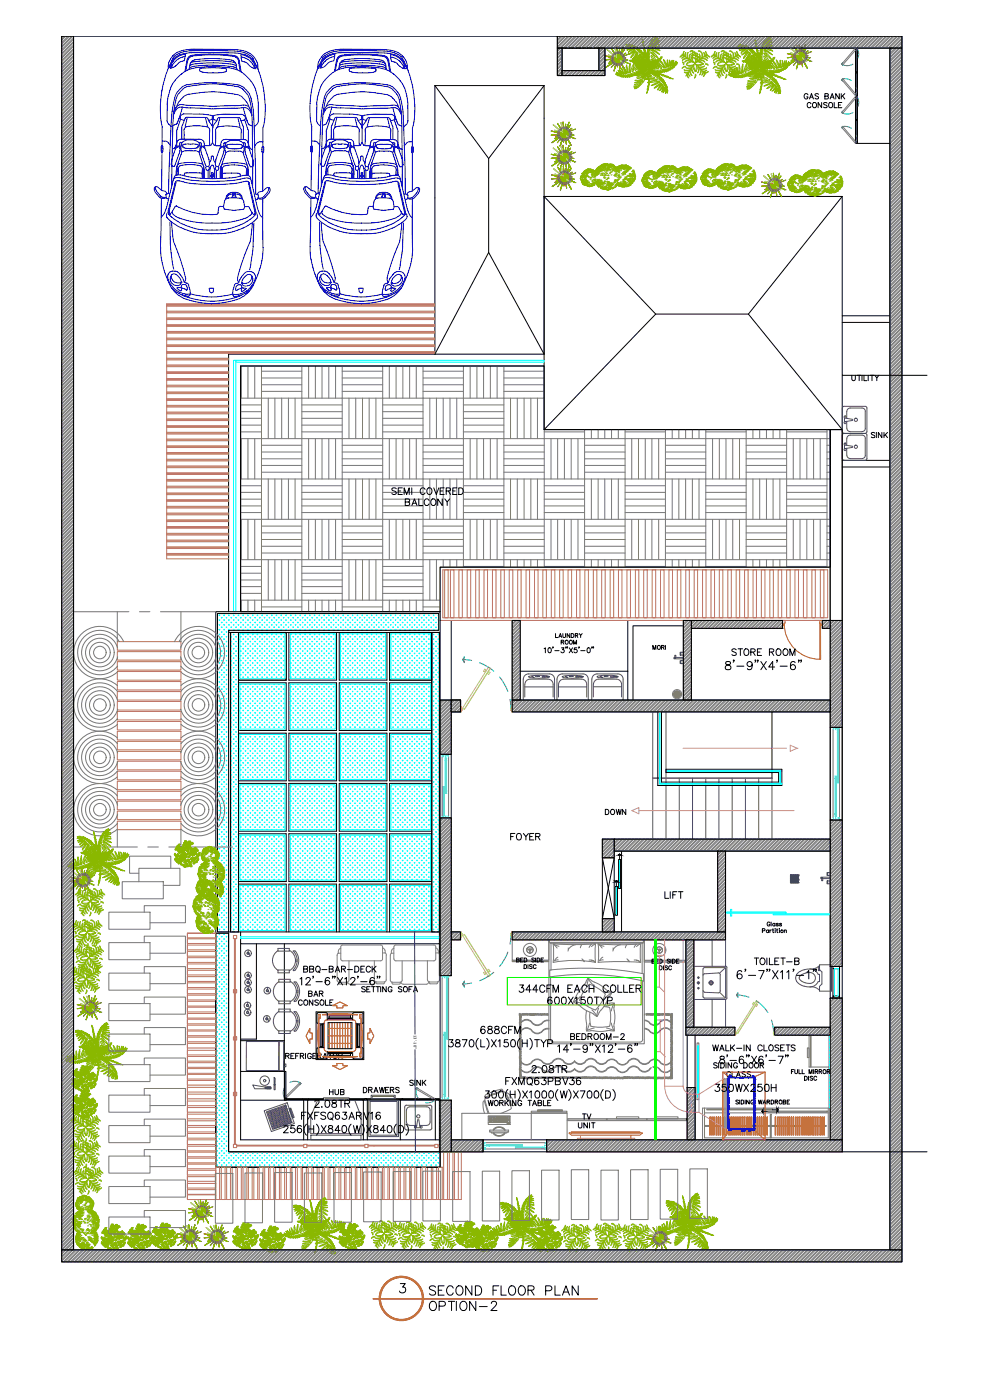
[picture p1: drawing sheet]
<svg xmlns="http://www.w3.org/2000/svg" width="297mm" height="420mm" viewBox="0 0 297 420" stroke-linecap="round" stroke-linejoin="round" font-family="sans-serif">
<defs><g id="words">
<text font-size="5.3" x="213.4" y="328.8">350WX250H</text>
<g font-size="4.9">
<text x="152" y="253.3">FOYER</text>
<text x="97.7" y="329.8">HUB</text>
<text x="121.7" y="327">SINK</text>
</g>
<g font-size="4.4">
<text x="180.3" y="245.5">DOWN</text>
<text x="107.2" y="298.8">SETTING SOFA</text>
<text x="84.3" y="318.9">REFRIGERATOR</text>
<text x="107.9" y="329.1">DRAWERS</text>
<text x="145.3" y="333">WORKING TABLE</text>
</g>
<text font-size="1.1" x="124.1" y="310.6" transform="rotate(89 124.1 310.6)">13'-10&quot;</text>
</g></defs>
<!-- layer: Walls -->
<g fill="none" stroke="#000" stroke-width=".3">
<path d="M18.5 10.9h3.6v364.2h244.9v-360.7h-99.8v-3.5h103.4v367.8h-252.1zM256.7 14.4v7.2M257.1 14.4v7.2M257.3 14.4v28.6M130.5 25.7v80.6l16.1-30.5M130.5 25.7h32.8M130.5 25.7l16.1 21.9M163.3 25.7v103.2M163.3 25.7l-16.7 21.9M242.4 28.5a.59 .59 0 0 0-.6-.4 .59 .59 0 0 0-.5 .6v.4a.58 .58 0 0 0 .5 .6 .58 .58 0 0 0 .6-.6h-.4M242.9 29.7l.6-1.6 .6 1.6M243.1 29.2h.8"/>
<path d="M243.3 31.1a.56 .56 0 0 0-.6-.3 .56 .56 0 0 0-.5 .6v.3a.56 .56 0 0 0 .5 .6 .56 .56 0 0 0 .6-.4M243.9 31l.2-.2a.71 .71 0 0 1 .9 .8 .71 .71 0 0 1-1.1 .5l-.1-.4zM245.6 28.3l-.4-.2-.7 .2 .1 .3 .9 .5v.5l-.6 .1-.4-.3M246.5 30.8v1.5l-1-1.5v1.5M247.5 28.9l.9-.1 .2-.4-.4-.3h-.7v1.6l1-.2 .1-.3-.4-.3M248.2 31l-.4-.2-.7 .2 .1 .4 .9 .3 .1 .4-.4 .2-.7-.2M249.1 29.7l.6-1.6 .6 1.6M249.3 29.2h.8M250.3 30.8v1.5h.9M251.6 31.5h.6M251.8 28.1v1.6l-1-1.6v1.6M252.4 28.1v1.6"/>
<path d="M252.6 30.8h-1v1.5h1M252.8 28.8l.7 .9M253.5 28.1l-1.1 1.1M256.7 21.8v6.9M256.7 28.9v7M256.7 36.1v6.9M257.1 21.8v6.9M257.1 28.9v7M257.1 36.1v6.9M146.6 47.6v28.2M252.7 59v231.1h-3.6v-34.7h-31.4v26.7h-9.5v26.2h12.3v2.4h-14.7v-28.6h-52.1v-2.4h27v-4h3.6v4h31v-24.3h-31v2h-3.6v-5.6h68.4v-122.9M252.7 59l-28.1 35.3"/>
<path d="M252.7 59h-89.4l33.4 35.3M146.6 75.8l16.7 30.5h-94.7v77.3M196.7 94.3h27.9M196.7 94.3l-33.4 34.6M224.6 94.3l28.1 34.6h-89.4M163.3 109.8h-91.1v73.8M255.6 112.6v1.2l.4 .4h.4l.2-.4v-1.2M257.2 112.6h1.1M257.8 112.6v1.6M258.6 112.6v1.6M259.2 112.6v1.6h.9M260.5 112.6v1.6"/>
<path d="M261.1 112.6h1.1M261.6 112.6v1.6M262.5 112.6l.6 .8 .6-.8M263.1 113.4v.8M262.5 130l-.4-.2-.7 .2 .2 .4 .8 .3v.6l-1-.2M262.9 129.8v1.5M264.6 129.8v1.5l-1.1-1.5v1.5M265.2 129.8v1.5M265.6 130.5l.7 .8M266.3 129.8l-1.1 1M118.9 146.7l-.5-.3-.8 .3 .1 .5 1 .3 .2 .6a.84 .84 0 0 1-1.3 0M119.5 147.3h.7"/>
<path d="M120.7 146.4h-1.2v2h1.2M121.3 148.4v-2l.7 2 .8-2v2M121.6 150.7l1.1-.1 .1-.7-1.2-.2v2l1.1-.1 .2-.6-.5-.3M123.5 146.4v2M123.6 151.7l.7-2 .8 2M123.9 151h.9M125.7 149.7v2h1.1M127.5 146.9a.74 .74 0 0 0-.8-.5 .74 .74 0 0 0-.6 .8 .83 .83 0 0 0 .3 1 .83 .83 0 0 0 1-.1l.1-.2M128.3 146.7a.83 .83 0 0 1 1.1-.1 .83 .83 0 0 1 .2 1 .76 .76 0 0 1-.8 .8 .76 .76 0 0 1-.7-.8zM128.7 150.2a.74 .74 0 0 0-.8-.5 .74 .74 0 0 0-.6 .8 .83 .83 0 0 0 .2 1.1 .83 .83 0 0 0 1.1-.2l.1-.2M129.6 149.8a.94 .94 0 0 1 1.2 .9 .94 .94 0 0 1-1.2 .9l-.3-.7v-.7zM130.1 146.4l.8 2 .8-2"/>
<path d="M132.1 147.3h.7M132.7 149.7v2l-1.4-2v2M133.3 146.4h-1.2v2h1.2M133.4 149.7l.8 1 .7-1M133.9 147.3h1.1l.2-.3-.1-.4-1.2-.2v2M134.2 150.7v1M134.5 147.3l.7 1.1M135.9 147.3h.7M137.1 146.4h-1.2v2h1.2M137.6 146.4h.7a1.08 1.08 0 0 1 .7 1 1.08 1.08 0 0 1-.7 1h-.7zM68.6 189.2v.6h63.2v36.6h3.6v-12.8h2.8v-3.5h-6.4M132.1 186.2h3.3v23.9"/>
<path d="M163.3 194.7l.3-.3v1.5M164.6 194.5a.74 .74 0 0 1 .9 .5 .74 .74 0 0 1-.5 .9l-.5-.3zM166 194.2l-.2 .3M166.5 195.3h1.2M166.7 190.1v1.2h.7M167.7 191.3l.4-1.2 .4 1.2M167.8 191h.6M168.4 192.7l.7-.1 .1-.3-.8-.2v1.2M168.5 194.4h.7l-.4 .6a.5 .5 0 0 1 .4 .8 .5 .5 0 0 1-.9-.2M168.8 192.7l.4 .6M168.9 190.1v.9l.3 .3 .4-.1 .1-1.1M169.9 194.2l-.2 .3"/>
<path d="M170.3 194.2l-.1 .3M170.8 194.4l1 1.5M171 190.1v1.2l-.8-1.2v1.2M171.4 190.1h.4a.64 .64 0 0 1 .4 .6 .64 .64 0 0 1-.4 .6h-.4zM171.8 194.4l-1 1.5M172.1 193.3v-1.2l.4 1.2 .5-1.2v1.2M172.6 190.7h.7v-.5l-.7-.1v1.2M173 190.7l.4 .6M173.1 194.4h-.7l-.1 .7a.52 .52 0 0 1 .8-.1 .52 .52 0 0 1-.1 .8 .52 .52 0 0 1-.8-.2M173.8 190.1l.4 .6 .5-.6M173.8 194.2h-.2h.2l-.2 .3M174.2 190.7v.6"/>
<path d="M174.3 195.3h1.2M176.3 194.5a.74 .74 0 0 1 .9 .4 .74 .74 0 0 1-.3 .9l-.4 .1-.3-.3zM177.7 194.2h-.2h.2l-.2 .3M178.1 194.2l-.1 .3M195.9 194.9v-1.2l.4 1.2 .5-1.2v1.2M198.5 194.3l.7-.1 .1-.3-.8-.2v1.2M198.9 194.3l.4 .6M199.7 193.7v1.2M205 186.2v23.9M207.4 188.6v21.5M217.9 198.7v.6l.7 .3a.7 .7 0 0 1 .7 .6 .7 .7 0 0 1-.6 .8h-.5a.7 .7 0 0 1-.6-.8 .7 .7 0 0 1 .7-.6l.7-.3 .2-.4a.95 .95 0 0 0-1.3-.2zM220.2 198.1h-.2h.2l-.2 .6"/>
<path d="M220.9 195a.73 .73 0 0 0-.7-.3 .73 .73 0 0 0-.6 .5l1.3 1v.3l-.5 .2-.8-.2M221.1 199.9h2.1M221.5 194.7h1.3M222.1 194.7v2M223.4 195l.1-.2a.98 .98 0 0 1 1.2 .7 .98 .98 0 0 1-.6 1.2 1.02 1.02 0 0 1-.9-.6 1.02 1.02 0 0 1 .2-1.1zM225.3 195.7l1.1-.1 .1-.7-1.2-.2v2M225.7 199.3a.78 .78 0 0 1-1.1 .7 .78 .78 0 0 1-.3-1.2 .78 .78 0 0 1 1.3 .1 1.3 1.3 0 0 1-.9 2.1l-.4-.4M225.9 195.7l.7 1M226.8 198.1h-.3h.3l-.3 .6M227.3 195.7h.7M227.4 198.1h-.2h.2l-.2 .6M228.3 198.5l1.6 2.5"/>
<path d="M228.5 194.7h-1.2v2h1.2M229.9 198.5l-1.6 2.5M230.9 195.7l1.1-.1 .1-.7-1.2-.2v2M231.5 195.7l.7 1M233 195l.2-.2a.97 .97 0 0 1 1.2 .7 .97 .97 0 0 1-.6 1.2 1.02 1.02 0 0 1-.9-.6 1.02 1.02 0 0 1 .1-1.1zM233.2 198.1h-.2h.2l-.2 .6M234.1 199.9h2.1M235.1 195a.95 .95 0 0 1 1.4 .3 .95 .95 0 0 1-.4 1.3 .95 .95 0 0 1-1.2-.4 .95 .95 0 0 1 .2-1.2zM237 196.7v-2l.8 2 .7-2v2M238.6 198.9a.73 .73 0 0 0-.7-.4 .73 .73 0 0 0-.6 .5 1.49 1.49 0 0 0 .5 2 .75 .75 0 0 0 .9-.7 .75 .75 0 0 0-.7-.8 .75 .75 0 0 0-.8 .7M239.7 198.1h-.2h.2l-.2 .6M240.5 198.1h-.3h.3l-.3 .6"/>
<path d="M244.4 186.2h4.7M246.7 186.2v2.4h2.4M71.6 204.1h14.3M71.6 204.9h14.3M71.6 219.2h14.3M86.7 204.1h14.3M86.7 204.9h14.3M86.7 219.2h14.3M101.8 204.1h14.3M101.8 204.9h14.3M101.8 219.2h14.3M116.9 204.1h12.7"/>
<path d="M116.9 204.9h12.7M116.9 219.2h12.7M231.6 213.6v19.9h-35.8M232.4 200.2h-1.8l1.2-1.7v2.5M249.1 210.1h-95.4v3.5h95.4M249.1 218.3h3.6M71.6 220h14.3M71.6 234.3h14.3M71.6 235.1h14.3M86.7 220h14.3M86.7 234.3h14.3M86.7 235.1h14.3"/>
<path d="M101.8 220h14.3M101.8 234.3h14.3M101.8 235.1h14.3M116.9 220h12.7M116.9 234.3h12.7M116.9 235.1h12.7M197.4 235.7h37.2M198.5 234.7h35.1M199.8 230.9h34.8M199.8 231.8h33.8M71.6 249.5h14.3M71.6 250.2h14.3"/>
<path d="M86.7 249.5h14.3M86.7 250.2h14.3M101.8 249.5h14.3M101.8 250.2h14.3M116.9 249.5h12.7M116.9 250.2h12.7M131.8 245.5h3.6v34.2h2.8v2.4h-2.8v10.7h-3.6zM249.1 246.1h3.6M71.6 264.6h14.3M71.6 265.3h14.3M86.7 264.6h14.3M86.7 265.3h14.3"/>
<path d="M101.8 264.6h14.3M101.8 265.3h14.3M116.9 264.6h12.7M116.9 265.3h12.7M131.8 279.7h-63.2v66h76.3v-3.6h-9.5v-11.9h-63.2M199.5 267.6v2h1.1M201.1 267.6v2M201.9 268.5h.7M203.1 267.6h-1.2v2M203.6 267.6h1.3M204.2 267.6v2M228.7 279.3h.7l.1-.4-.8-.2v1.2"/>
<path d="M230.6 279.3a.38 .38 0 0 0-.6-.1 .38 .38 0 0 0 0 .6 .38 .38 0 0 0 .6-.1M230.6 279.1v.8M231 279.1v.8M231 277a.48 .48 0 0 0-.6-.2 .48 .48 0 0 0-.2 .6 .43 .43 0 0 0 .4 .5 .43 .43 0 0 0 .4-.5h-.3M231.4 276.7v1.2M231.5 279.1l-.5 .3M231.7 279.1h.4M231.9 278.7v1l.3 .2M232.5 277.3a.38 .38 0 0 0-.6-.1 .38 .38 0 0 0 0 .6 .38 .38 0 0 0 .6-.1M232.5 277.1v.8M232.6 278.8h.1M232.6 279.1v.8"/>
<path d="M233 279.1h.4M233.1 278.7v1l.3 .2M233.5 277.3l-.2-.2-.4 .2 .6 .3v.3l-.6-.2M233.8 278.8h.1M233.9 279.1v.8M234.5 277.3l-.2-.2-.4 .2 .6 .3v.3l-.6-.2M235.3 279.3l.3-.2 .3 .1v.7M235.3 279.1v.8M76.9 283.2v28.7h-4.7M90 293.8l.5-.4v2.2M91.1 290.8l1-.1 .1-.6-1.1-.1v1.7l1.1-.1 .1-.4-.4-.4M91.8 293.9l.5-.5h.4l.4 .4-.3 .7-1.1 1.1h1.5"/>
<path d="M92.6 298.2l.9-.1 .2-.3-.4-.4h-.7v1.6l1-.1 .1-.4-.4-.3M92.9 290.8l1.1-.1v-.6l-1.1-.1v1.7l1.1-.1 .1-.4-.4-.4M94 293.1h-.2h.2l-.2 .5M94.2 299l.6-1.6 .6 1.6M94.4 298.5h.7M94.8 294.6h1.9M94.9 290.2l.2-.1a.83 .83 0 0 1 1 .8 .83 .83 0 0 1-1 .8l-.4-.6zM95.5 291.4l.5 .5M95.8 298.2l.9-.1 .2-.3-.4-.4h-.7v1.6M96.4 298.2l.5 .8M96.6 291h1.5M98.8 290.8l1-.1 .1-.6-1.1-.1v1.7l1.1-.1 .1-.4-.5-.4"/>
<path d="M98.9 293.7a.65 .65 0 0 0-.7-.4 .65 .65 0 0 0-.5 .5 1.09 1.09 0 0 0 .6 1.8 .71 .71 0 0 0 .7-.7 .71 .71 0 0 0-.7-.7 .71 .71 0 0 0-.7 .6M99.9 293.1h-.2h.2l-.2 .5M100.6 293.1h-.3h.3l-.3 .5M100.6 291.7l.7-1.7 .7 1.7M100.9 291.2h.8M101.3 293.4l1.5 2.2M102.5 290.8l1-.1 .1-.6-1.1-.1v1.7M102.8 293.4l-1.5 2.2M103.1 290.8l.5 .9M103.4 293.8l.5-.4v2.2M104.2 291h1.6M105.2 293.9l.5-.5h.4l.4 .4-.3 .7-1.1 1.1h1.5"/>
<path d="M106.4 290h.7a.95 .95 0 0 1 .6 .9 .95 .95 0 0 1-.6 .8h-.7zM107.5 293.1h-.3h.3l-.3 .5M108.3 290.8h.6M109.4 290h-1.1v1.7h1.1M111.1 290.4a.65 .65 0 0 0-.7-.4 .65 .65 0 0 0-.5 .6v.5a.65 .65 0 0 0 .5 .7 .65 .65 0 0 0 .7-.5M111.6 290v1.7M112.1 290.7l.7 1M112.3 293.7a.65 .65 0 0 0-.6-.4 .65 .65 0 0 0-.6 .5 1.09 1.09 0 0 0 .6 1.8 .71 .71 0 0 0 .7-.7 .71 .71 0 0 0-.7-.7 .71 .71 0 0 0-.7 .6M112.8 290l-1.2 1.2M113.3 293.1h-.2h.2l-.2 .5M114 293.1h-.2h.2l-.2 .5M131.8 283.2h-59.6v58.9h59.6"/>
<path d="M155 288.1l.7-.1 .1-.3-.8-.2v1.2l.8-.1v-.4l-.3-.1M156.2 288.1h.4M156.9 287.5h-.7v1.2h.7M157.2 289.5a.65 .65 0 0 1 .8 .3 .65 .65 0 0 1-.2 .8l-.6 .1zM157.3 287.5a.65 .65 0 0 1 .7 .4 .65 .65 0 0 1-.2 .8h-.5zM158.4 289.5v1.2M159.7 289.7l-.7-.2v.5l.6 .2 .1 .3-.3 .2-.5-.2M160.3 287.7l-.2-.2-.5 .2 .1 .3 .6 .2-.1 .5-.6-.2M160.7 287.5v1.2M160.8 289.8a.48 .48 0 0 0-.7-.1 .48 .48 0 0 0 0 .8 .48 .48 0 0 0 .7-.1M161.1 287.5h.5a.64 .64 0 0 1 .4 .6 .64 .64 0 0 1-.4 .6h-.5zM162.3 288.1h.5"/>
<path d="M163.1 287.5h-.8v1.2h.8M195.6 288.4h.7l.1-.3-.3-.2h-.5v1.2l.8-.1v-.3l-.3-.3M196.8 288.4h.5M197.6 287.9h-.8v1.2h.8M197.8 289.8h.5a.67 .67 0 0 1 .4 .7 .67 .67 0 0 1-.4 .6h-.5zM197.9 287.9a.63 .63 0 0 1 .8 .6 .63 .63 0 0 1-.8 .6zM199.1 289.8v1.3M200.3 290l-.3-.2-.5 .2 .8 .7-.3 .4-.5-.2M201 288l-.3-.1-.5 .1 .8 .7-.3 .4-.5-.2M201.3 287.9v1.2M201.5 290.1a.43 .43 0 0 0-.5-.3 .43 .43 0 0 0-.4 .5v.3a.43 .43 0 0 0 .4 .5 .43 .43 0 0 0 .5-.3M201.8 287.9a.64 .64 0 0 1 .8 .4 .64 .64 0 0 1-.4 .8h-.4z"/>
<path d="M203 288.4h.4M203.7 287.9h-.7v1.2h.7M222.6 291.7a.7 .7 0 0 0-1.1-.3l-.3 .4a1.91 1.91 0 0 0 .3 1.9 .77 .77 0 0 0 1.1-.4 .77 .77 0 0 0-.5-1 .77 .77 0 0 0-.9 .6M223.7 290.9h-.2h.2l-.2 .6M224.6 292.7h2.1M226.3 287.5h1.3M227 287.5v2M227.6 291.3h1.7l-1.2 2.5M228.2 287.8a.95 .95 0 0 1 1.4 .3 .95 .95 0 0 1-.4 1.3 .96 .96 0 0 1-1.2-.4 .96 .96 0 0 1 .2-1.2zM230.1 287.5v2M230.3 290.9h-.3h.3l-.3 .6M230.9 287.5v2h1.1"/>
<path d="M231 290.9h-.3h.3l-.3 .6M231.8 291.3l1.6 2.5M232.5 288.4h.7M233.4 291.3l-1.6 2.5M233.7 287.5h-1.2v2h1.2M234.2 291.8l.6-.5v2.5M234.3 287.5h1.3M234.9 287.5v2M236 288.7h1.7M236.1 291.8l.6-.5v2.5M238.2 290.9h-.3h.3l-.3 .6M238.4 288.4h1.2l.1-.7-1.3-.2v2l1.2-.1 .1-.6-.4-.4"/>
<path d="M239 292.7h2.1M242.1 291.8l.6-.5v2.5M244.2 290.9h-.2h.2l-.2 .6M244.9 290.9h-.2h.2l-.2 .6M90.7 300.5a.59 .59 0 0 0-.7-.4 .59 .59 0 0 0-.5 .6v.4a.59 .59 0 0 0 .5 .6 .59 .59 0 0 0 .7-.4M91.3 300.3l.3-.2a.77 .77 0 0 1 .8 .8 .77 .77 0 0 1-.9 .7l-.3-.5zM93.9 300.1v1.6l-1.1-1.6v1.6M95.5 300.3l-.4-.2-.6 .2v.3l1 .5-.1 .5-.6 .1-.3-.3M96.3 300.2a.75 .75 0 0 1 .9 .7 .75 .75 0 0 1-.9 .7l-.3-.5zM97.6 300.1v1.6h1M98.9 300.8h.6M99.9 300.1h-1v1.6h1"/>
<path d="M167.3 314l.6-.4v2.2M170.6 315.1h-1.6l1.1-1.5v2.2M171.2 311.1l1-.1 .1-.6-1.1-.2v1.8l1.1-.2 .1-.4-.4-.3M171.4 313.3h-.2h.2l-.2 .5M172.1 314.9h1.9M173 311.1h.7M174.1 310.2h-1.1v1.8h1.1M174.6 310.2h.6a.95 .95 0 0 1 .6 .9 .95 .95 0 0 1-.6 .9h-.6zM176.2 314.4a.68 .68 0 0 1-.9 .5 .68 .68 0 0 1-.2-1.1 .68 .68 0 0 1 1.1 .1v.5a1.02 1.02 0 0 1-.8 1.4l-.4-.3M176.4 311.1l1-.1 .1-.6-1.1-.2v1.8M177 311.1l.6 .9M177.2 313.3h-.2h.2l-.2 .5"/>
<path d="M177.9 313.3h-.3h.3l-.3 .5M178.4 310.5l.1-.2a.83 .83 0 0 1 1.1 .8 .83 .83 0 0 1-1.1 .8l-.3-.6zM178.6 313.6l1.5 2.2M180.1 313.6l-1.5 2.2M180.2 310.5a.79 .79 0 0 1 1.1 .1 .79 .79 0 0 1 0 1 .79 .79 0 0 1-1.1 .1l-.1-.4zM180.7 314l.6-.4v2.2M182 312v-1.8l.6 1.8 .7-1.8v1.8M182.6 314.1l.4-.5h.4l.4 .4-.3 .8-1.1 1h1.6M184 311.2h1.5M184.8 313.3h-.2h.2l-.2 .5M185.5 314.9h2M186.3 310.6l.3-.4 .5 .1 .2 .2-.3 .6-.8 .9h1.2"/>
<path d="M189.6 313.9a.64 .64 0 0 0-.6-.3 .64 .64 0 0 0-.6 .4 1.36 1.36 0 0 0 .5 1.8 .69 .69 0 0 0 .8-.6 .69 .69 0 0 0-.6-.7 .69 .69 0 0 0-.8 .6M190.6 313.3h-.2h.2l-.2 .5M191.3 313.3h-.2h.2l-.2 .5M206.2 310.7v31.4h-42.2v3.6h88.7v-46.1h-3.6v8.7h-16.7v2.4h16.7v31.4h-40.6v-31.4M213.8 313.6l.5 1.8 .4-1.8 .4 1.8 .5-1.8M215.2 319.2l-.4-.3-.5 .1-.1 .5 .8 .4 .2 .4-.4 .2-.7-.2M215.6 318.9v1.6M215.9 315.4l.7-1.8 .7 1.8M216.1 317.1v.6l.7 .3a.64 .64 0 0 1 .6 .5 .64 .64 0 0 1-.5 .7l-.9-.2a.65 .65 0 0 1 0-.7 .65 .65 0 0 1 .5-.3l.7-.3 .1-.4a.81 .81 0 0 0-1.2-.2zM216.2 314.8h.8M216.3 318.9a.87 .87 0 0 1 1 .5 .87 .87 0 0 1-.3 1l-.7 .1zM217.8 313.6v1.8h1"/>
<path d="M217.8 318.9v1.6M218.3 316.7h-.2h.2l-.2 .5M219 318.2h2M219.2 313.6v1.8M219.5 318.9v1.6l-1-1.6v1.6M219.6 314.4l.8 1M220.4 313.6l-1.2 1.2M221 314.6h1.6M221.2 319.3a.59 .59 0 0 0-.6-.4 .59 .59 0 0 0-.5 .7v.3a.57 .57 0 0 0 .6 .6 .57 .57 0 0 0 .5-.6h-.3M223.1 317.3a.64 .64 0 0 0-.7-.3 .64 .64 0 0 0-.5 .4 1.36 1.36 0 0 0 .5 1.8 .69 .69 0 0 0 .8-.6 .69 .69 0 0 0-.6-.8 .69 .69 0 0 0-.8 .7M223.2 318.9a.86 .86 0 0 1 .9 .4 .86 .86 0 0 1-.1 1l-.8 .2zM223.2 313.6v1.8"/>
<path d="M224.1 316.7h-.2h.2l-.2 .5M224.8 316.7h-.2h.2l-.2 .5M225 319a.73 .73 0 0 1 1 .8 .73 .73 0 0 1-1.1 .5l-.2-.7zM225.1 313.6v1.8l-1.2-1.8v1.8M225.5 317l1.5 2.2M226.5 319.2l.2-.2a.72 .72 0 0 1 .9 .8 .72 .72 0 0 1-1.1 .5l-.1-.4zM227 317l-1.5 2.2M228.1 319.7l.9-.1 .1-.4-.4-.3h-.6v1.6M228.6 319.7l.5 .8M228.7 314a.68 .68 0 0 0-.8-.4 .68 .68 0 0 0-.5 .7 .75 .75 0 0 0 .2 .9 .75 .75 0 0 0 1-.1l.1-.2M228.9 317.3a.6 .6 0 0 0-.9-.2 1.26 1.26 0 0 0 .4 2.1 .69 .69 0 0 0 .6-.7 .69 .69 0 0 0-.6-.7 .69 .69 0 0 0-.8 .7M229.2 313.6v1.8h1"/>
<path d="M230 316.7h-.2h.2l-.2 .5M230.7 318.2h1.9M230.8 313.8l.2-.1a.83 .83 0 0 1 1 .8 .83 .83 0 0 1-1 .8l-.4-.6zM233.5 317h1.5l-1.1 2.2M233.7 313.8l-.4-.2-.8 .2 .2 .5 1 .6v.2l-.4 .3-.8-.3M234.2 314.4h.7M235.3 313.6h-1.1v1.8h1.1M235.9 316.7h-.3h.3l-.3 .5M235.9 313.6h1.1M236.4 313.6v1.8M236.5 316.7h-.2h.2l-.2 .5M238.6 313.8l-.5-.2-.7 .2 .1 .5 1.1 .6v.2l-.5 .3-.7-.3"/>
<path d="M248.8 310.7v21.9M91.1 330.2v11.9M92.3 330.2v11.9M130.6 330.2v11.9M131.8 330.2v15.5M173.5 337v1.1l.5 .4h.4l.2-.4v-1.1M174.8 334.3h1M175.3 334.3v1.6M176.1 334.3l.6 1.6 .6-1.6M176.2 337v1.5l-1-1.5v1.5M176.9 337v1.5M177.5 337h1"/>
<path d="M178 337v1.5M206 335.7v.4M219.2 322a.56 .56 0 0 0-.7-.4 .56 .56 0 0 0-.4 .6v.4a.57 .57 0 0 0 .4 .6 .57 .57 0 0 0 .7-.4v-.2h-.4M219.6 321.6v1.6h1M221 323.2l.5-1.6 .6 1.6M221.2 322.7h.7M221.6 330.3l-.3-.2-.5 .2 .8 .7-.3 .3-.5-.1M221.9 330.1v1.2M222.4 330.1a.65 .65 0 0 1 .7 .4 .65 .65 0 0 1-.2 .8h-.5zM223.6 330.1v1.2M223.7 321.8l-.4-.2-.7 .2 .2 .4 .8 .4 .1 .3-.4 .3-.7-.3M224.8 330.1v1.2l-.8-1.2v1.2"/>
<path d="M225.2 321.8l-.4-.2-.7 .2 .2 .4 .8 .4 .1 .3-.4 .3-.7-.3M226.1 330.4a.43 .43 0 0 0-.5-.3 .43 .43 0 0 0-.3 .5v.3a.42 .42 0 0 0 .4 .4 .42 .42 0 0 0 .4-.4h-.3M227.6 330.1l.2 1.2 .3-1.2 .3 1.2 .3-1.2M228.9 331.3l.5-1.2 .4 1.2M229.1 330.9h.5M230.1 330.7h.7l.1-.3-.8-.3v1.2M230.6 330.7l.3 .6M231.4 330.1a.65 .65 0 0 1 .7 .4 .65 .65 0 0 1-.2 .8h-.5zM232.6 330.7h.6v-.5l-.6-.1v1.2M232.9 330.7l.4 .6M235 330.7h.7v-.5l-.7-.1v1.2l.7-.1v-.4l-.2-.1M236.2 330.7h.4"/>
<path d="M236.9 330.1h-.7v1.2h.7M237.5 321.6h.4M238.2 321h-.7v1.2M238.5 321v1.1l.3 .1 .5-.3v-.9M239.7 321v1.2h.7M240.7 321v1.2h.7M241.4 323a.64 .64 0 0 1 .8 .4 .64 .64 0 0 1-.4 .8h-.4zM242.6 323v1.2M242.8 322.2v-1.2l.4 1.2 .4-1.2v1.2M243.9 323.2l-.3-.2-.6 .2 .1 .2 .8 .4-.3 .4-.6-.2M244.1 321v1.2M244.6 321.6l.7-.1v-.4l-.7-.1v1.2"/>
<path d="M245 321.6l.3 .6M245 323.3a.43 .43 0 0 0-.5-.3 .43 .43 0 0 0-.3 .5v.3a.43 .43 0 0 0 .3 .4 .43 .43 0 0 0 .5-.3M245.8 321.6h.5l.3-.3-.3-.3h-.5v1.2M246.1 321.6l.5 .6M248.2 321.6l.7-.1v-.4l-.7-.1v1.2M248.6 321.6l.4 .6M120.1 385.2h1.5l-.8 1.1a.93 .93 0 0 1 .9 .8 .93 .93 0 0 1-.8 1 .93 .93 0 0 1-1-.6M129.1 390.9a1.13 1.13 0 0 1 1.5-.1 1.13 1.13 0 0 1 .4 1.4 1.06 1.06 0 0 1-1.1 1.1 1.06 1.06 0 0 1-1.1-1.1zM130.7 386.3a1.04 1.04 0 0 0-1-.4 1.04 1.04 0 0 0-.9 .7l.3 .4 1.3 .5a.65 .65 0 0 1 0 1.1 1.28 1.28 0 0 1-1.6-.3M131.5 387.2h1.1M131.8 392l1.6-.1 .2-.4-.1-.7-.6-.2h-1.1v2.7M133.2 385.9h-1.7v2.8h1.7"/>
<path d="M134.5 390.6h1.9M135.5 390.6v2.7M136 386.6a.94 .94 0 0 0-1.5-.6 1.47 1.47 0 0 0-.5 1.6 1.47 1.47 0 0 0 1.4 1.1l.6-.7M136.9 390.6v2.7M137 386.3a1.02 1.02 0 0 1 1.2-.4 1.02 1.02 0 0 1 .7 1.1v.6a1.06 1.06 0 0 1-1 1.1 1.06 1.06 0 0 1-1.1-1.1zM138.3 390.9a1.13 1.13 0 0 1 1.5-.1 1.13 1.13 0 0 1 .3 1.4 1.06 1.06 0 0 1-1.1 1.1 1.06 1.06 0 0 1-1-1.1zM141.6 385.9v2.8l-1.9-2.8v2.8M142.6 385.9h1a1.49 1.49 0 0 1 .9 1.4 1.49 1.49 0 0 1-.9 1.4h-1zM142.8 390.6v2.7l-1.9-2.7v2.7M143.8 392.1h2.4M147.4 391.2l.5-.6 1 .2a.87 .87 0 0 1-.3 1.2l-1.3 1.3h1.8M147.9 387.2h1.1"/>
<path d="M149.7 385.9h-1.8v2.8M150.3 385.9v2.8h1.6M153.1 386a1.34 1.34 0 0 1 1.6 .6 1.34 1.34 0 0 1-.3 1.7 1.02 1.02 0 0 1-1.1 .4 1.02 1.02 0 0 1-.7-1.1v-.6zM156 386a1.33 1.33 0 0 1 1.6 .6 1.33 1.33 0 0 1-.3 1.7l-.2 .3a1.33 1.33 0 0 1-1.6-.6 1.33 1.33 0 0 1 .3-1.7zM158.4 387.2l1.6-.1 .2-.4-.1-.5-.5-.3h-1.2v2.8M159.3 387.2l.9 1.5M163.7 387.4h1.2a.74 .74 0 0 0 .7-.8 .74 .74 0 0 0-.7-.7h-1.2v2.8M166.5 385.9v2.8h1.6M168.8 388.7l1-2.8 1.1 2.8M169.1 387.8h1.3M173.5 385.9v2.8l-1.8-2.8v2.8"/>
<circle cx="249.2" cy="31.5" r=".73"/>
<circle cx="170" cy="192.7" r=".54"/>
<circle cx="171.3" cy="192.7" r=".54"/>
<circle cx="197.7" cy="194.2" r=".54"/>
<circle cx="234.6" cy="279.5" r=".4"/>
<circle cx="234.2" cy="330.7" r=".56"/>
<circle cx="247.4" cy="321.5" r=".56"/>
</g>
<!-- layer: PB03072006$0$251-Mobiliario -->
<g fill="none" stroke="#767676" stroke-width=".3">
<path d="M145.6 328.6l2.5-1.1 2.4-.6a.28 .28 0 0 1 .3 .2 .28 .28 0 0 1-.2 .3l-5 1.9zM146.5 334.9h6.5v2.6h-6.5zM146.5 335.1h6.5M146.5 336.9h6.5M146.7 335.4h.1v.4h-.1zM146.7 336.2l.1 .2zM146.7 335.8h.1v.4h-.1zM146.8 336.6l.7 .1zM146.9 339.2l.1 .5 5.6-.1M147 339.2h5.6M147 335.8l.6 .1zM147 335.4l.1 .2z"/>
<path d="M147 336l.6 .2zM147 336.2l.6 .2zM147 335.6h.6v.2h-.6zM147.2 335.4h.4v.2h-.4zM147.2 339.7l.3 .3h4.5l.4-.3M147.8 336.6l4.5 .1zM147.8 335.4l.2 .1zM147.8 336.2l.8 .2zM147.8 336l.8 .2zM147.9 339.2a2.22 2.22 0 0 1 3.7 0M148 327.6h.1M148.1 339.2a2.07 2.07 0 0 1 3.3 0"/>
<path d="M148.1 335.6l.2 .1zM148.1 335.4l.2 .1zM148.1 339.2a2.05 2.05 0 0 1 3.3 0M148.3 328.5l1.5-.6a1.2 1.2 0 0 1 1.9 .4l1.7 4.3-.9 .6-2.3 1M148.4 335.4l.2 .1zM148.7 335.7h.2l.1 .4h-.3zM148.8 335.2l.3 .2zM148.8 336.2l.3 .2zM148.8 335.5l.5 .1zM149.1 335.7l.1 .2zM149.1 336l.1 .1zM149.2 335.2l.3 .2z"/>
<path d="M149.4 336.2l2.9 .2zM149.4 336l2.9 .1zM149.4 335.5l2.9 .1zM149.4 335.7l2.9 .2zM149.6 335.2l2.1 .2zM151.8 327.9h.1a4.2 4.2 0 0 1 2.4 3.9l-.9-.2zM152 335.2l.3 .2zM152.1 337h.7v.3h-.7zM152.5 336l.4 .1zM152.6 339.2v.5M152.6 335.7l.3 .2zM152.6 335.5l.3 .1z"/>
<path d="M152.6 335.2l.3 .2zM152.6 336.2l.3 .2zM152.7 336.6l.2 .1zM159.4 333.5h10.7v.5h-10.7zM159.4 334.1v8M161.3 333.1h7.5v.4h-7.5zM161.6 333.2h6.9v.3h-6.9zM170.2 336.3h36M170.4 335.7h11.6v.4h-11.6zM182.2 335.7h11.8v.4h-11.8zM185 335.2h6.7v.5h-6.7zM196.7 335.2h6.7v.5h-6.7z"/>
<path d="M206 335.7h-11.8v.4h11.8M138.6 342.1v-8h31.6v8M147.9 340a2.22 2.22 0 0 0 3.7 0M148.1 340a2.07 2.07 0 0 0 3.3 0M148.1 340a2.05 2.05 0 0 0 3.3 0"/>
</g>
<!-- layer: Walls -->
<path d="M195.8 233.5v18.3M199.8 233.5v18.3M203.8 233.5v18.3M207.8 233.5v18.3M211.8 233.5v18.3M215.7 233.5v18.3M219.7 233.5v18.3M223.7 233.5v18.3M227.6 233.5v18.3M231.6 233.5v18.3" fill="none" stroke="#545454" stroke-width=".3"/>
<!-- layer: PA03072006$0$251-Mobiliario -->
<g fill="none" stroke="#767676" stroke-width=".3">
<path d="M256.7 14.4l-4.1 4.8 .3 .3 3.8-4.4M256.7 28.1l-3.8-4.4-.3 .2 4.1 4.8M256.7 28.9l-4.1 4.8 .3 .3 3.8-4.5M256.7 42.4l-3.8-4.4-.3 .3 4.1 4.7M153.7 282.1h11v6h-11zM153.7 288.3h10.9v.3h-10.9zM158.1 284.7l.6 .3M158.8 284.9h.4M158.8 284.9a.28 .28 0 0 0 .2 .5 .28 .28 0 0 0 .2-.5M159 285.4v.7M159.8 284.7l-.6 .3M193.3 288.4h8.8v.3h-8.8z"/>
<path d="M193.3 282.1h12.5v6.1h-12.5zM196.9 284.7l.6 .3M197 284.7a.95 .95 0 0 1 1.7 0M197 284.7a.95 .95 0 0 0 .8 1.4M197.8 285.4v.7M198.6 284.7l-.6 .3M198.7 284.7a.95 .95 0 0 1-.9 1.4M202.2 288.4h3.5v.3h-3.5zM155.8 315.2h.5M155.8 313h.5M155.8 304.5l.4 .2M155.8 304.7h.5"/>
<path d="M155.8 304.2l.1 .5M155.8 314.6h.5M155.8 317.5h.5M155.8 317.3h.5M155.8 317.1h.5M155.8 315.4h.5M155.8 307.3h.5M155.8 307h.5M155.8 306.8h.5M155.8 312.5l.5 .1-.5 .1M155.8 313.5h.5M155.8 312.9h.5"/>
<path d="M155.8 312.7h.5M155.8 311.1h.5M155.8 310.8h.5M155.8 310.6h.5M155.8 314.4h.5M155.8 313.7h.5l-.5 .2h.6M155.8 317.4h.5M155.8 317.7h.6M155.8 318h.5M155.8 318.2h.5M155.8 315.9h.6M155.8 315.4l.5 .2h-.5"/>
<path d="M155.8 315.8h.5M155.8 315.7h.5M155.8 314.8h.5M155.8 314.9h.6M155.8 319.3h.5M155.8 308.6h.5M155.8 307.7h.6l-.5 .2M155.8 306.1h.5M155.8 306.4h.5M155.8 307.4h.6M155.8 306.9h.5M155.8 305.4h.6l-.5 .2"/>
<path d="M155.8 306h.6M155.8 305.9h.5M155.8 312.4h.5M155.8 313.4h.5M155.8 312.6l.6 .1M155.8 313.3h.5M155.8 312.2h.6M155.8 311.4h.6M155.8 309.9h.5M155.8 310.1h.5l-.5 .2M155.8 311.1l.6 .1M155.8 310.7h.5"/>
<path d="M155.8 304.2l.4 .3M155.8 317.8l.5 .2M155.8 317.1l.5 .2M155.9 318.6h.4a2.01 2.01 0 0 0 3.2 .2M155.9 314.4h.5M155.9 314l.5 .2h-.6M155.9 316.9h.5M155.9 316.1l.4 .1-.4 .2h.5M155.9 316.5l.5 .2h-.6M155.9 316h.5M155.9 314.9h.5M155.9 320h.5"/>
<path d="M155.9 319.7h.5M155.9 319.6h.5M155.9 319.5h.5M155.9 318.1h.5M155.9 318.4h.5M155.9 319l.5 .2h-.5M155.9 318.9h.5M155.9 309.2h.5M155.9 308.8h.5l-.5 .1M155.9 309.5h.5M155.9 309.7h.5M155.9 310h.5"/>
<path d="M155.9 308.5h.5M155.9 308.3h.5M155.9 306.3h.5M155.9 306.7h.5M155.9 307.5h.5M155.9 305.1h.5M155.9 305.2h.5M155.9 305.3h.5M155.9 305.7h.5M155.9 311.7l.5 .3h-.5M155.9 312.1h.5M155.9 311.7h.5"/>
<path d="M155.9 311.3h.5M155.9 318.5h.5M155.9 309.3l.5 .2M155.9 309.6h.5M155.9 305h.5M155.9 305.8h.5M155.9 304.4l.4 .3M155.9 304.8h.5M156 304.1l.2 .5M156.3 307.1l-.5 .1M156.3 313l-.5 .2M156.3 313.2l-.5 .1"/>
<path d="M156.3 310.8l-.5 .2M156.3 309.5a2.17 2.17 0 0 1 3.7 .4 2.01 2.01 0 0 0 2.7-.4M156.3 307.1a2.17 2.17 0 0 1 3.7 .3 2.01 2.01 0 0 0 2.7-.3M156.3 306.4l-.4 .2M156.3 315l-.4 .2M156.4 310.4h-.5l.5 .1M156.4 308h-.5l.5 .2M156.4 306.6h-.6M156.4 311.4l-.5 .2M156.4 318.6l-.5 .2M156.4 319.7l-.5 .2M156.4 315.5h-.6"/>
<path d="M156.4 316.9l-.6 .1M156.4 304.2l-.1 .5-.3-.4M156.4 317.7h-.5M156.5 304.7l.2-.5v.5M156.8 304.2v.5M156.9 304.2v.5M157 304.2l.1 .4M157.1 304.2v.5M157.4 304.2l-.2 .5M157.4 304.2v.5M157.5 304.2v.5M157.6 304.2v.5"/>
<path d="M157.7 304.2v.4M157.9 304.1v.5M158 304.2v.4M158.2 304.2v.5M158.3 304.2v.5M158.6 304.2v.5M158.7 304.2v.5M158.8 304.2v.5M159 304.2v.5M159.1 304.2v.5M159.2 304.2v.5M159.2 304.2l.2 .5"/>
<path d="M159.5 309.1a2.01 2.01 0 0 0-3.2 .2M159.5 304.2v.5l-.1-.4-.1 .4M159.7 304.2v.5M159.9 304.3l-.2 .4-.1-.5v.5M159.9 304.2v.5M159.9 304.3l-.1 .4M160 304.3v.4M160 304.2l.1 .5M160.1 304.3v.4M160.2 304.3v.4M160.3 304.2v.5M160.5 304.2l-.1 .5"/>
<path d="M160.5 304.2v.4M160.8 304.6l-.1-.4v.5M160.9 304.2v.5M161 304.6l.2-.4v.5M161.3 304.2v.4M161.4 304.2l.1 .5v-.5M161.8 304.2v.5M162 304.2l-.1 .5M162.1 304.2v.5M162.2 304.2v.5M162.3 304.2l.1 .5M162.4 304.2v.5"/>
<path d="M162.7 304.3l-.2 .4M162.7 304.2l.2 .4M162.7 304.3v.4M162.7 318.7a2.11 2.11 0 0 0-3.4 .5 2.01 2.01 0 0 1-3-.5M163 304.2v.5M163 304.6l.2-.4 .1 .5M163.4 304.2v.4M163.5 304.2v.5M163.6 304.2v.5M163.8 304.2v.5M164.1 304.2v.5M164.1 304.2l-.2 .5"/>
<path d="M164.3 304.2v.5M164.4 304.2v.5M164.7 308.6h-.9l-.7 .4a2.1 2.1 0 0 1-3.6 .2M164.7 306.2l-1.3 .1a2.76 2.76 0 0 1-3 1.1l-.4-.2a2.17 2.17 0 0 0-3.7-.4M164.7 308.9l-1.3 .1-.7 .5M164.7 306.4l-1.3 .1-.7 .5M169.2 318.8a2.01 2.01 0 0 0 3.2-.2 1.98 1.98 0 0 0 3.2 .2M169.2 318.5a2.01 2.01 0 0 0 3.2-.2 1.98 1.98 0 0 0 3.2 .2M169.2 318.5a2.17 2.17 0 0 0-3.7 .4 2.41 2.41 0 0 1-3.3-.8 2.01 2.01 0 0 0-2.7 .6M169.2 318.7a2.17 2.17 0 0 0-3.7 .4 2.01 2.01 0 0 1-2.8-.3M175.6 318.5a2.17 2.17 0 0 1 3.7 .4 2.01 2.01 0 0 0 2.7-.4M175.6 318.7a2.17 2.17 0 0 1 3.7 .4 2.01 2.01 0 0 0 2.7-.3"/>
<path d="M182 318.7a2.11 2.11 0 0 1 3.5 .5 2.01 2.01 0 0 0 3-.5M182 318.5a2.01 2.01 0 0 1 3.2 .2M188.5 318.6a2.01 2.01 0 0 1-3.3 .2M191.7 318.3a2.01 2.01 0 0 0 3.2 .2M191.7 318.6a2.01 2.01 0 0 0 3.2 .2M191.7 318.3a2.01 2.01 0 0 0-3.2 .2M191.7 318.5a2.01 2.01 0 0 0-3.2 .2M193.4 306.1l1 .3 .5 .5M193.4 306.3l1 .3 .5 .4M193.4 308.8l1 .3 .5 .4M193.4 308.6l1 .3 .5 .4M193.5 304.2l-.2 .5"/>
<path d="M193.9 304.2v.5M194.1 304.2v.5M194.2 304.2v.4M194.4 304.1v.5M194.5 304.2v.4M194.6 304.2v.5M194.7 304.2v.5M194.8 304.2v.5M194.9 304.2l.1 .5M194.9 318.7a2.11 2.11 0 0 1 3.5 .5 2.01 2.01 0 0 0 2.9-.5M194.9 307.1a2.11 2.11 0 0 0 3.5-.5 2.01 2.01 0 0 1 2.9 .5l.5 .1M194.9 318.5a2.01 2.01 0 0 1 3.2 .2"/>
<path d="M195.1 304.2v.5M195.2 304.2v.4M195.3 304.2v.5M195.4 304.2v.5M195.7 304.7l-.1-.5v.5M195.8 304.2v.5M195.9 304.2v.5M196 304.2v.4M196.4 304.6l-.3-.4v.5M196.4 304.2v.5M196.7 304.2l-.2 .4M196.7 304.2v.5"/>
<path d="M196.9 304.2v.4M196.9 304.2l.1 .5M197.1 304.2v.5M197.2 304.3v.4M197.3 304.3v.4M197.4 304.2l-.1 .5M197.5 304.2v.5M197.5 304.3l.3 .4v-.5v.5M197.7 304.2v.5l-.2-.4-.1 .4M197.9 304.2v.5l.1-.4M198.1 309.1a2.01 2.01 0 0 1 3.2 .2M198.1 309.2a2.01 2.01 0 0 1-3.2 .2"/>
<path d="M198.2 304.2v.5M198.3 304.2v.5M198.6 304.7l-.2-.5v.5M198.8 304.2l-.1 .5v-.5M198.9 304.2v.4M199.2 304.6l-.2-.4v.5M199.3 304.2v.5M199.5 304.2l-.1 .4M199.6 304.2v.5M199.7 304.2v.4M199.8 304.2v.5M200 304.2l-.1 .5"/>
<path d="M200 304.3v.4M200.1 304.3v.4M200.2 304.2v.5M200.3 304.2v.5M200.3 304.3l.2 .4M200.4 304.3l.2 .4v-.5v.5M200.5 304.2v.5M200.7 304.2v.5l.2-.4M200.9 304.3v.4M201.1 304.2v.5M201.2 305h.4M201.2 304.8h.5"/>
<path d="M201.2 304.2l.1 .5M201.2 314.4h.5M201.2 316.9h.5M201.2 316h.5M201.2 314.9h.5M201.2 320h.5M201.2 319.7h.5M201.2 319.6h.5M201.2 317.7h.5M201.2 318.4h.5M201.2 318.5h.5M201.2 318.6h.5"/>
<path d="M201.2 309.2h.5l-.4 .3h.4M201.2 309.6h.5M201.2 309.7h.5M201.2 308.3h.5M201.2 308h.5l-.4 .2M201.2 307.5h.5M201.2 305.1h.5M201.2 305.2h.5M201.2 305.3h.5M201.2 305.7h.5l-.5 .1M201.2 312.1h.5M201.2 311.7h.5"/>
<path d="M201.2 311.3h.5M201.3 314.4h.4M201.3 317.4h.5M201.3 316.9l.4 .1M201.3 317.7h.4M201.3 318h.5M201.3 318.2h.4M201.3 315.9h.4M201.3 315.5h.4M201.3 315.8h.5M201.3 315.7h.4M201.3 314.8h.4"/>
<path d="M201.3 314.9h.4M201.3 315l.4 .2M201.3 319.7l.4 .2M201.3 319.5h.4M201.3 319.3h.5M201.3 318.1h.4M201.3 318.6l.4 .2-.5 .1M201.3 310h.4M201.3 308.6h.5M201.3 308.5h.4M201.3 306.1h.4M201.3 306.3h.4"/>
<path d="M201.3 306.4h.5M201.3 306.9h.5M201.3 306h.4M201.3 305.9h.5M201.3 312.4h.4M201.3 312.4h.5M201.3 313.4h.4M201.3 312.2h.4M201.3 311.4h.4M201.3 309.9h.4M201.3 310.4h.4l-.5 .1M201.3 310.7h.5"/>
<path d="M201.3 311.4l.4 .2M201.3 306.6h.4M201.3 306.4l.4 .2M201.3 314.6h.5M201.3 317.5h.5M201.3 317.1h.5M201.3 315.2h.5M201.3 307.3h.5M201.3 307h.5M201.3 306.8h.5M201.3 313.5h.5M201.3 312.9h.5"/>
<path d="M201.3 311.1h.5M201.3 310.6h.5M201.3 313.2l.5 .1M201.3 318.6a2.01 2.01 0 0 1-3.2 .2M201.3 306.8a2.17 2.17 0 0 0-3.7 .4 2.01 2.01 0 0 1-2.7-.3M201.3 309.5a2.17 2.17 0 0 0-3.7 .4 2.01 2.01 0 0 1-2.7-.4M201.4 315.4h.4M201.4 315.2h.4M201.4 313h.4M201.4 312.7h.4M201.4 304.7h.4M201.4 313l.4 .2"/>
<path d="M201.6 304.1l-.2 .5M201.6 304.3l-.3 .4 .3-.3M201.7 316.5l-.4 .2h.4M201.7 319l-.5 .2h.5M201.7 311.7l-.5 .3h.5M201.7 306.7h-.5M201.7 314l-.4 .2h.4M201.7 313.7h-.4l.4 .2h-.4M201.7 317.8l-.4 .2M201.7 316.1l-.4 .1 .4 .2h-.5M201.7 315.4l-.4 .2h.5M201.7 308.8h-.5l.5 .1"/>
<path d="M201.7 307.7h-.4l.4 .2M201.7 305.4h-.4l.4 .2M201.7 311.1l-.4 .1M201.7 312.6l-.4 .1M201.7 307.4h-.4M201.8 317.1l-.5 .2h.5M201.8 312.5h-.5l.4 .2M201.8 310.1h-.5l.4 .2M201.8 310.8h-.5l.5 .2M201.8 304.2l-.4 .3M201.8 313.3h-.5M201.8 304.5l-.4 .2"/>
<path d="M209.1 313h.6v17h-.6zM242.2 314.5h.6v2.9h-.6zM242.8 310.9h.4v9.3h-.4zM243.3 310.7v9.5h5.5M85.8 329l4.2-4.1 .3 .3-4.5 4.4M124.9 326.8l5 3M125.1 326.5l5.4 3.2M155.8 323.2h.5l-.4 .4M155.8 321.1h.5M155.8 320.9h.5M155.8 320.6h.5M155.8 322h.5"/>
<path d="M155.8 321.9h.6M155.8 321h.5M155.8 321.3h.6M155.8 321.8h.5M155.8 320.2l.6 .1M155.8 320.7l.5 .1M155.9 322.6h.5M155.9 322.7h.5M155.9 322.9h.5M155.9 320.4h.5M155.9 321.4l.4 .2h-.5M155.9 321.7h.5"/>
<path d="M155.9 320.1l.5 .1M155.9 323.1h.5M156 323.6l.3-.4 .1 .5M156.2 323.2l-.4 .2M156.2 323.4l-.4 .4M156.2 323.4l-.2 .4M156.3 321a2.01 2.01 0 0 0 3.2 .2M156.4 322.2h-.5l.5 .3h-.6M156.4 320.5h-.6M156.4 321.2h-.5M156.4 322.1h-.5M156.5 323.2v.5"/>
<path d="M156.7 323.2v.5l.2-.5v.5M156.9 323.2v.5M157.1 323.2v.5M157.1 323.2l.2 .4M157.2 323.2v.5l-.2-.5-.1 .5M157.3 323.2v.5M157.4 323.2v.5M157.5 323.2v.5M157.7 323.2v.6M157.7 323.2v.5M157.8 323.3v.5M157.9 323.3v.5"/>
<path d="M158 323.3v.5M158 323.8l.3-.5v.5M158.4 323.3l.2 .5v-.5M158.7 323.3v.5M158.8 323.3v.5M158.9 323.2v.5M159 323.2l.2 .5M159.2 323.2v.5M159.3 323.2v.5M159.4 323.2v.5M159.6 323.3l-.1 .5M159.6 323.2v.6"/>
<path d="M159.7 323.3l.2 .4M159.9 323.2v.5M160 323.3v.5M160.1 323.2v.6M160.2 323.3l.1 .5M160.4 323.3v.5M160.5 323.3v.5M160.7 323.2v.5M160.8 323.3v.5M160.9 323.2v.5l.2-.5v.6M161.3 323.3v.5M161.3 323.2v.6"/>
<path d="M161.5 323.2v.5M161.6 323.2v.6M161.7 323.2v.5l.2-.5 .1 .5M162.1 323.2l.2 .5v-.5M162.4 323.2v.5M162.5 323.2v.5M162.9 323.2v.5l-.3-.5v.5M163 323.2v.5M163.1 323.2v.5M163.3 323.2l-.1 .6M163.3 323.2v.5M163.4 323.2l.1 .5"/>
<path d="M163.6 323.2v.5M163.7 323.2v.5M163.8 323.2v.5M163.9 323.2v.6M164.1 323.3v.5M164.1 323.2v.6M164.4 323.2v.5M164.5 323.2v.5M164.6 323.7l.2-.5v.5M164.9 323.2v.5M165 323.2v.5M165.3 323.2l-.2 .5"/>
<path d="M165.3 323.2v.5M165.4 323.2l.2 .5M165.6 323.2v.5M165.7 323.2v.5M165.9 323.2l-.1 .5M166 323.2v.5M166 320.6a2.01 2.01 0 0 1 3.2 .2M166 320.6a2.09 2.09 0 0 1-3.5 0 2.14 2.14 0 0 0-3.2 .7 2.01 2.01 0 0 1-3-.5M166.3 323.2v.4l-.3-.4M166.3 323.2v.5M166.4 323.2v.4M166.6 323.2v.5"/>
<path d="M166.7 323.2l.2 .5M166.9 323.2v.5M167 323.2v.5M167.1 323.2v.5M167.3 323.2v.5M167.4 323.2v.6M167.5 323.2v.5M167.7 323.2v.5M167.8 323.2v.5M167.9 323.2v.5M168.1 323.2l-.1 .4M168.2 323.2v.5"/>
<path d="M168.5 323.2v.5l-.3-.5M168.6 323.2v.5M168.8 323.6v-.4l-.1 .5M169.1 323.1v.5l-.2-.4M169.2 323.2v.4M169.2 321a2.01 2.01 0 0 0 3.2-.2 2.15 2.15 0 0 0 3.7-.3 2.24 2.24 0 0 1 3.2 .9 2.01 2.01 0 0 0 2.7-.4M169.2 321a2.17 2.17 0 0 0-3.7 .4 2.41 2.41 0 0 1-3.3-.8 2.01 2.01 0 0 0-2.7 .6M169.3 323.1v.5M169.4 323.2v.5M169.8 323.2v.4l-.2-.4-.1 .5M169.9 323.2v.5M170 323.2v.4"/>
<path d="M170.2 323.2v.5M170.4 323.2v.5M170.4 323.7l.3-.5v.5M170.7 323.2l.2 .5 .1-.5M171.1 323.2v.4M171.3 323.2v.5M171.4 323.2v.5M171.5 323.7l.2-.5v.5M172 323.2v.5l-.2-.5M172.2 323.2v.5M172.4 323.2v.5M172.6 323.2v.5"/>
<path d="M172.7 323.2v.5l.3-.5v.5M173.1 323.2l.1 .5 .1-.5M173.4 323.2v.5M173.5 323.2v.5M173.7 323.2v.4M173.8 323.2v.5l.2-.5M174.1 323.7v-.5l.2 .5M174.4 323.2v.5M174.5 323.2v.5M174.6 323.2v.5M174.7 323.2v.4M174.9 323.2v.5"/>
<path d="M174.9 323.2v.4M175.1 323.2l-.1 .4M175.2 323.2v.5M175.3 323.2v.5M175.4 323.1v.5M175.5 323.2v.4M175.7 323.1v.5l.2-.4v.4M176 323.2v.5M176.1 323.2v.5M176.2 323.2l.1 .5 .2-.5M176.8 323.6l-.3-.4v.5M176.8 323.2v.5"/>
<path d="M177 323.2v.5M177.1 323.2v.5M177.2 323.2v.5M177.3 323.2v.6M177.4 323.2v.5M177.6 323.2v.5M177.7 323.2v.5M177.8 323.2v.5l.2-.5M178.1 323.2v.5M178.2 323.2v.5M178.3 323.2v.4M178.4 323.2v.5"/>
<path d="M178.5 323.2v.4l.2-.4M178.8 323.2v.5M178.8 320.6a2.01 2.01 0 0 0 3.2 .2M178.8 320.6a2.11 2.11 0 0 0-3.5 .5 1.98 1.98 0 0 1-2.9-.5 2.01 2.01 0 0 1-3.2 .2M178.8 323.2l.1 .5M179 323.2v.5M179.1 323.2v.5M179.3 323.2l-.1 .5M179.4 323.2v.5M179.5 323.2l.1 .5M179.7 323.2v.5M179.8 323.2v.5"/>
<path d="M179.9 323.2v.5M179.9 323.2l.2 .5M180.2 323.2v.5M180.3 323.2v.5M180.4 323.2v.5M180.6 323.2v.6M180.7 323.3v.5M180.8 323.2v.6M180.9 323.2v.5M181.1 323.2v.5M181.2 323.2v.5M181.4 323.2l-.2 .5"/>
<path d="M181.5 323.2v.5M181.5 323.2v.6M181.6 323.2v.5M181.8 323.2v.5M182 320.8a2.11 2.11 0 0 1 3.5 .5 2.01 2.01 0 0 0 3-.5M182 321a2.01 2.01 0 0 1 3.2 .2M182 323.2l-.1 .5M182.1 323.2v.5M182.2 323.2v.5M182.3 323.2v.5M182.5 323.2v.5l.2-.5M182.8 323.7v-.5l.2 .5"/>
<path d="M183.1 323.2v.5M183.1 323.2v.6M183.3 323.2v.5M183.4 323.2v.6M183.5 323.3v.5M183.6 323.2v.6M183.6 323.2l.2 .5 .1-.5M184 323.3v.5M184.1 323.2v.5M184.2 323.3v.5M184.4 323.3v.5M184.5 323.3v.5"/>
<path d="M184.6 323.2v.6M184.7 323.3v.5M184.8 323.2v.5l.3-.4M185.1 323.2v.6M185.2 323.3v.5M185.3 323.2v.5M185.4 323.2v.5M185.5 323.2v.5M185.7 323.2l-.1 .5M185.8 323.2v.5M185.9 323.3v.5M186 323.3v.5"/>
<path d="M186.2 323.3v.5l.2-.5M186.4 323.8l.1-.5 .2 .5M186.7 323.3v.5M186.8 323.3v.5M186.9 323.3v.5M187 323.2v.5M187 323.2l.1 .6M187.2 323.2v.5M187.3 323.2v.5M187.4 323.2v.5M187.5 323.2v.5M187.6 323.2l-.2 .4"/>
<path d="M187.7 323.2v.5M187.7 323.2l-.2 .5M187.8 323.2v.5M188.1 323.2l-.1 .5-.2-.5v.5v-.5M188.1 323.2v.5M188.1 323.2l.1 .5M188.2 323.2v.5M188.3 323.1v.5M188.4 323.2v.4M188.5 321a2.01 2.01 0 0 1-3.3 .2M188.5 323.1v.5l.2-.4M188.8 323.1v.5"/>
<path d="M188.9 323.2v.5M189 323.2v.5M189.1 323.2v.5M189.3 323.2l-.1 .5M189.4 323.2v.5M189.5 323.2l.2 .4M189.7 323.2v.5M189.8 323.2v.5M189.9 323.2v.5M190.1 323.2v.5M190.2 323.2v.6M190.3 323.2v.5"/>
<path d="M190.5 323.2v.5M190.6 323.2v.5M190.7 323.2v.5l.2-.5M190.9 323.2v.5M191 323.2l.1 .5M191.1 323.2v.4M191.3 323.2v.5M191.4 323.2v.4M191.6 323.2l-.2 .4M191.7 323.2v.5M191.7 320.8a2.01 2.01 0 0 0 3.2 .2M191.7 320.6a2.01 2.01 0 0 0 3.2 .2"/>
<path d="M191.7 320.8a2.01 2.01 0 0 0-3.2 .2M191.7 320.6a2.01 2.01 0 0 0-3.2 .2M191.8 323.2v.5M192 323.2v.5M192.2 323.2l-.2 .5M192.2 323.2v.5M192.3 323.2l.2 .5M192.5 323.2v.5M192.7 323.2v.5M193 323.7l-.2-.5v.5M193.1 323.2v.5M193.2 323.2v.5"/>
<path d="M193.3 323.2v.5M193.4 323.2v.6M193.6 323.3v.5M193.6 323.2v.6M193.8 323.2v.5M193.9 323.2v.5M194 323.2v.5M194 323.7l.3-.5v.5M194.4 323.2v.6M194.5 323.2v.5M194.6 323.2v.5M194.7 323.2v.5l.2-.5"/>
<path d="M195 323.7v-.5l.1 .5M195.2 323.2v.5M195.3 320.6l-.4 .4M195.3 323.2v.5l.3-.5M195.4 320.4l-.5 .4M195.6 323.2v.5M195.7 323.2l.1 .5M195.8 320.2l.9-.1 .8 .3a2.46 2.46 0 0 0 3 1.2l1.3-.9M195.9 323.2v.5M196 323.2v.6M196.1 323.2v.5M196.2 323.2v.6"/>
<path d="M196.4 323.3v.5M196.7 323.7l-.2-.5-.1 .6M196.7 320.3l-.7 .1M196.7 323.2v.5M196.8 323.3v.5M196.9 323.2v.5M197.1 323.3v.5M197.2 323.3v.5M197.3 323.3v.5M197.4 320.6l.7 .6M197.5 323.2v.6M197.6 323.3v.5"/>
<path d="M197.7 323.2v.5M197.9 323.3l-.2 .4M198 323.2v.6M198 323.3l.1 .5M198.2 323.3v.5M198.3 323.2v.5M198.5 323.3v.5M198.6 323.3v.5M198.7 323.3v.5M198.9 323.2v.6M199 323.3v.5M199.1 323.2v.5l.2-.4"/>
<path d="M199.4 323.2v.6M199.4 323.3l.1 .5M199.7 323.2v.5M199.8 323.2v.5M199.9 323.2v.5l.2-.5M200.2 323.2v.5M200.2 323.3l.1 .5M200.3 323.3v.5M200.5 323.3v.5l.2-.5M200.7 323.2l.1 .1M200.8 323.3v.5M200.9 323.2v.2"/>
<path d="M201.1 323.2v.6l-.3-.5M201.2 323.4v.4M201.2 323.1h.5M201.2 322.9h.4M201.2 322.1h.5M201.2 322.6h.5M201.2 322.7h.5M201.2 322.9h.5M201.2 322.2h.5l-.4 .3h.4M201.2 320.4h.5M201.2 321.2h.5M201.3 323.5v.3"/>
<path d="M201.3 323.2l-.1 .4M201.3 322h.5M201.3 321.9h.4M201.3 321h.5M201.3 320.5h.4M201.3 321.3h.4M201.3 321.7h.4M201.3 321.8h.4M201.3 321.1h.5M201.3 320.9h.5M201.3 320.6h.5M201.3 321a2.01 2.01 0 0 1-3.2 .2"/>
<path d="M201.4 323.5v.2M201.4 323.4l.2 .4M201.4 323.2l.4 .2M201.4 323.5v.3M201.4 323.4l.4 .4M201.7 320.1l-.4 .1M201.7 321.4l-.4 .1 .5 .1M201.7 320.2l-.4 .1M201.8 323.2h-.4l.2 .4M211.4 337.8h36.5v.3h-36.5zM211.4 332.6v8.9h37.1v-8.9M211.4 334h37.1"/>
<path d="M212.1 332.8h19.6v.3h-19.6zM230.6 333.4h17.6v.4h-17.6zM231.1 334.4h.3v7.1h-.3zM249.1 332.6h-38.3v9.5"/>
<circle cx="159" cy="285.1" r="1.97"/>
<circle cx="159" cy="285.1" r=".95"/>
<circle cx="159" cy="285.1" r=".28"/>
<circle cx="197.8" cy="285.1" r="1.97"/>
<circle cx="197.8" cy="285.1" r=".95"/>
<circle cx="197.8" cy="285.1" r=".28"/>
</g>
<!-- layer: 0 -->
<g fill="none" stroke="#545454" stroke-width=".3">
<path d="M195.8 213.6v19.9M199.8 213.6v19.9M73.9 312.6h9.7v8.7h-9.7zM83.8 312.6h1.3v8.7h-1.3zM75.8 325.6l3.8 .6v.6h-3.2zM79.3 333.4l6.9-2.5 2.1 6.3-6.9 2.4zM79.6 326.2h1.7v.6h-1.7zM79.9 333.7l5.8-2.1 1.9 5.3-5.8 2zM80 326.2l.1 .6zM80.1 326.2l.1 .6zM80.2 326.2v.6zM80.2 333.8v.2"/>
<path d="M80.3 326.2l.1 .6zM80.3 334.2h.1M80.4 326.2v.6zM80.4 333.7h.1M80.4 334.5h.1M80.4 326.2l.1 .6zM80.5 334h.1M80.5 334.8l.1 .2M80.6 326.2v.6zM80.6 334.2l.1 .2M80.7 335.2h.1M80.7 326.2v.6z"/>
<path d="M80.7 333.6v.3M80.7 334.7h.1M80.7 335.5h.1M80.7 326.2l.1 .6zM80.8 326.2l.1 .6zM80.8 334.1h.1M80.8 334.9h.1M80.8 335.7l.1 .2M80.9 333.5h.1M80.9 334.3h.1M80.9 335.1l.1 .3M81 333.8h.1"/>
<path d="M81 326.2v.6zM81 336.2h.1M81 334.6l.1 .2M81 326.2l.1 .6zM81 334l.1 .2M81.1 335.6h.1M81.1 336.4h.1M81.1 326.2l.1 .6zM81.1 333.4l.1 .3M81.2 335.1h.1M81.2 335.9h.1M81.2 336.7l.1 .2"/>
<path d="M81.2 334.5h.1M81.3 335.3h.1M81.3 336.1v.2M81.3 333.9h.1M81.3 334.7h.1M81.3 337.1h.1M81.3 335.5l.1 .3M81.4 333.4h.1M81.4 334.2h.1M81.4 335l.1 .2M81.4 336.6h.1M81.4 337.4h.1"/>
<path d="M81.5 333.6h.1M81.5 336h.1M81.5 334.4v.2M81.5 336.8h.1M81.5 337.6l.1 .2M81.5 335.4h.1M81.5 336.2h.1M81.5 333.9l.1 .2M81.6 333.3l.1 .2M81.6 337l.1 .3M81.6 334.9h.1M81.6 335.7h.1"/>
<path d="M81.6 336.5l.1 .2M81.7 338.1h.1M81.7 334.3h.1M81.7 335.1h.1M81.7 335.9l.1 .3M81.8 333.8h.1M81.8 337.5h.1M81.8 338.3h.1M81.8 334.5h.1M81.8 337h.1M81.8 335.4l.1 .2M81.8 333.2h.1"/>
<path d="M81.8 334h.1M81.8 337.8h.1M81.8 334.8l.1 .3M81.8 338.6l.1 .2M81.9 336.4h.1M81.9 337.2h.1M81.9 333.4h.1M81.9 334.2l.1 .3M81.9 338l.1 .2M82 335.9h.1M82 336.6h.1M82 337.4l.1 .3"/>
<path d="M82 335.3h.1M82 333.7l.1 .2M82.1 336.1h.1M82.1 336.9v.2M82.1 334.7h.1M82.1 335.5h.1M82.1 338.5h.1M82.1 333.1l.1 .3M82.1 337.9h.1M82.1 336.3l.1 .2M82.2 334.2h.1M82.2 335h.1"/>
<path d="M82.2 338.7h.1M82.2 335.8l.1 .2M82.2 325.5h.4v1.6h-.4zM82.2 337.3h.1M82.2 338.1h.1M82.2 323.3l.4 .3-.1 1.9h-.2zM82.3 333.6h.1M82.3 334.4h.1M82.3 335.2l.1 .2M82.3 333h.1M82.3 333.8h.1M82.3 336.8h.1"/>
<path d="M82.3 337.6h.1M82.3 338.4l.1 .2M82.4 336.2h.1M82.4 334.6v.3M82.4 333.3h.1M82.4 337h.1M82.4 334.1l.1 .2M82.4 337.8l.1 .3M82.4 335.7h.1M82.4 336.5h.1M82.5 333.5l.1 .2M82.5 337.3l.1 .2"/>
<path d="M82.5 335.1h.1M82.5 335.9h.1M82.5 336.7l.1 .3M82.6 334.5h.1M82.6 338.3h.1M82.6 332.9v.3M82.6 335.4h.1M82.6 336.2l.1 .2M82.6 334h.1M82.6 334.8h.1M82.6 337.8h.1M82.6 338.5h.1"/>
<path d="M82.7 337.2h.1M82.7 338h.1M82.7 335.6l.1 .2M82.7 333.4h.1M82.7 334.2h.1M82.7 335l.1 .3M82.8 332.9h.1M82.8 336.6h.1M82.8 337.4h.1M82.8 338.2l.1 .2M82.8 333.7h.1M82.8 334.5l.1 .2"/>
<path d="M82.9 333.1h.1M82.9 336.1h.1M82.9 336.9h.1M82.9 337.7v.2M82.9 335.5h.1M82.9 333.9l.1 .3M82.9 336.3h.1M82.9 333.4l.1 .2M82.9 337.1l.1 .2M83 334.9h.1M83 335.7h.1M83 338.1h.1"/>
<path d="M83 332.8l.1 .2M83 336.5l.1 .3M83.1 334.4h.1M83.1 335.2h.1M83.1 336l.1 .2M83.1 333.8h.1M83.1 337.6h.1M83.1 338.4h.1M83.2 334.6h.1M83.2 337h.1M83.2 335.4v.2M83.2 333.3h.1"/>
<path d="M83.2 334.1h.1M83.2 337.8h.1M83.2 336.5h.1M83.2 337.3h.1M83.2 334.8l.1 .3M83.3 332.7h.1M83.3 333.5h.1M83.3 334.3l.1 .2M83.3 338.1l.1 .2M83.3 335.9h.1M83.3 336.7h.1M83.3 337.5l.1 .2"/>
<path d="M83.4 332.9h.1M83.4 333.7l.1 .3M83.4 335.4h.1M83.4 336.2h.1M83.4 336.9l.1 .3M83.5 334.8h.1M83.5 335.6h.1M83.5 333.2v.2M83.5 338h.1M83.5 332.6l.1 .3M83.5 336.4l.1 .2M83.5 334.2h.1"/>
<path d="M83.5 335h.1M83.5 335.8l.1 .3M83.6 337.4h.1M83.6 338.2h.1M83.6 333.7h.1M83.6 334.5h.1M83.6 335.3l.1 .2M83.7 333.1h.1M83.7 336.8h.1M83.7 337.6h.1M83.7 333.9h.1M83.7 336.3h.1"/>
<path d="M83.7 334.7l.1 .2M83.7 332.6h.1M83.7 333.3h.1M83.7 337.1h.1M83.7 337.9l.1 .2M83.8 335.7h.1M83.8 336.5h.1M83.8 334.1l.1 .3M83.8 332.8h.1M83.8 333.6l.1 .2M83.8 337.3l.1 .3M83.9 335.2h.1"/>
<path d="M83.9 336h.1M83.9 336.7l.1 .3M83.9 334.6h.1M83.9 333l.1 .2M84 335.4h.1M84 336.2v.3M84 334h.1M84 334.8h.1M84 337.8h.1M84 332.5l.1 .2M84 337.3h.1M84 335.6l.1 .3"/>
<path d="M84.1 333.5h.1M84.1 334.3h.1M84.1 338.1h.1M84.1 335.1l.1 .2M84.1 336.7h.1M84.1 337.5h.1M84.2 332.9h.1M84.2 333.7h.1M84.2 334.5l.1 .3M84.2 332.4h.1M84.2 336.1h.1M84.2 336.9h.1"/>
<path d="M84.2 337.7l.1 .3M84.3 333.1h.1M84.3 335.6h.1M84.3 334v.2M84.3 332.6h.1M84.3 336.4h.1M84.3 333.4l.1 .3M84.3 337.2l.1 .2M84.3 335h.1M84.3 335.8h.1M84.4 332.9l.1 .2M84.4 336.6l.1 .2"/>
<path d="M84.4 334.5h.1M84.4 335.2h.1M84.4 336l.1 .3M84.5 333.9h.1M84.5 337.6h.1M84.5 332.3l.1 .2M84.5 334.7h.1M84.5 335.5l.1 .2M84.6 333.3h.1M84.6 334.1h.1M84.6 337.1h.1M84.6 337.9h.1"/>
<path d="M84.6 336.5h.1M84.6 334.9l.1 .2M84.6 332.8h.1M84.6 333.6h.1M84.6 337.3h.1M84.6 334.4l.1 .2M84.7 332.2h.1M84.7 335.9h.1M84.7 336.7h.1M84.7 337.6l.1 .2M84.7 333h.1M84.7 333.8l.1 .2"/>
<path d="M84.8 332.4h.1M84.8 335.4h.1M84.8 336.2h.1M84.8 337l.1 .2M84.8 334.8h.1M84.8 333.2l.1 .3M84.9 335.6h.1M84.9 332.7v.2M84.9 336.5v.2M84.9 334.3h.1M84.9 335.1h.1M84.9 337.5h.1"/>
<path d="M84.9 332.1l.1 .2M84.9 335.9l.1 .2M85 333.7h.1M85 334.5h.1M85 335.3l.1 .3M85 333.1h.1M85 336.9h.1M85 337.7h.1M85.1 334h.1M85.1 336.4h.1M85.1 334.8v.2M85.1 332.6h.1"/>
<path d="M85.1 333.4h.1M85.1 337.1h.1M85.1 335.8h.1M85.1 336.6h.1M85.1 334.2l.1 .2M85.2 332h.1M85.2 332.9h.1M85.2 333.6l.1 .3M85.2 337.4l.1 .2M85.2 335.2h.1M85.2 336h.1M85.2 336.8l.1 .3"/>
<path d="M85.3 332.3h.1M85.3 333.1l.1 .2M85.3 334.7h.1M85.3 335.5h.1M85.3 336.3l.1 .2M85.4 334.1h.1M85.4 332.5v.3M85.4 334.9h.1M85.4 337.3h.1M85.4 332l.1 .2M85.4 335.7l.1 .2M85.4 333.5h.1"/>
<path d="M85.4 334.3h.1M85.5 336.7h.1M85.5 337.6h.1M85.5 335.1v.3M85.5 333h.1M85.5 333.8h.1M85.5 334.6l.1 .2M85.6 332.4h.1M85.6 336.2h.1M85.6 337h.1M85.6 333.2h.1M85.6 335.6h.1"/>
<path d="M85.6 334l.1 .2M85.7 331.9h.1M85.7 332.7h.1M85.7 336.4h.1M85.7 337.2v.3M85.7 335.1h.1M85.7 335.9h.1M85.7 333.5l.1 .2M85.7 332.1h.1M85.7 332.9l.1 .2M85.7 336.7l.1 .2M85.8 334.5h.1"/>
<path d="M85.8 335.3h.1M85.8 336.1l.1 .2M85.8 332.3l.1 .3M85.9 334h.1M85.9 334.8h.1M85.9 335.5l.1 .3M85.9 333.4h.1M85.9 334.2h.1M85.9 337.1h.1M86 336.6h.1M86 335v.2M86 332.8h.1"/>
<path d="M86 333.6h.1M86 337.4h.1M86 334.4l.1 .3M86 336h.1M86 336.8h.1M86.1 333.1h.1M86.1 333.9l.1 .2M86.1 335.5h.1M86.1 336.2h.1M86.1 337l.1 .3M86.2 334.9h.1M86.2 333.3v.2"/>
<path d="M86.2 335.7h.1M86.2 336.5l.1 .2M86.2 334.3h.1M86.2 335.1h.1M86.3 335.9l.1 .3M86.3 333.8h.1M86.3 334.6h.1M86.3 335.4l.1 .2M86.4 337h.1M86.4 334h.1M86.4 334.8l.1 .3M86.5 336.4h.1"/>
<path d="M86.5 337.2h.1M86.5 335.9h.1M86.5 334.2l.1 .3M86.5 336.7h.1M86.6 335.3h.1M86.6 336.1h.1M86.6 336.9l.1 .2M86.7 334.7h.1M86.7 335.5h.1M86.7 336.3l.1 .3M86.8 335h.1M86.8 332.7l.5-.1 1 2.8-.5 .1z"/>
<path d="M86.8 335.8v.2M86.8 336.8h.1M86.8 335.2l.1 .2M86.9 333l.3-.1 .8 2.3-.3 .2zM86.9 336.2h.1M86.9 337h.1M87 335.7h.1M87 336.5h.1M87.1 335.9h.1M87.1 336.7l.1 .3M87.1 336.2l.1 .2M87.3 336.6h.1"/>
<path d="M87.4 336.9h.1M95.3 330.2l-2.1 4.9v5.1h15.1v-5.1l-1.9-4.9M110.6 330.2h9v10.9h-9zM111.1 330.6h8v10.1h-8zM111.4 328.7h7.2v1h-7.2zM93.3 340.7h15v1.4h-15z"/>
<circle cx="79.4" cy="324.3" r="1.42"/>
<circle cx="79.4" cy="324.3" r=".36"/>
</g>
<!-- layer: dwgmodels.com -->
<g fill="none" stroke="#767676" stroke-width=".3">
<path d="M164.7 282.1v31.2h28.6v-31.2M164.7 282.5l.5 .5M165.2 283.1h27.6M167.2 284.5l-1.2-1.2v5.5a34.3 34.3 0 0 1 12.7 0M167.4 287.3l-.6 .4-.4 .6M167.5 288.1l-1.1 .2M170.5 284.5l-.1 .9M172.8 283.5l-1.3 .5-1 .9M174 299.1l-1.9 1.5M174.5 283.5l-.4 1M174.6 287.8l.7 .8M174.9 288.2l.4 .4"/>
<path d="M175.8 294.8l-.3 .4a17.8 17.8 0 0 0-3.4 5.5M176.4 293.6l1.1 .8M176.5 293.6l-.7 1.1M176.8 288.1l.8 .1 1 .6M176.9 295.4a11.8 11.8 0 0 0-3 4.8 12.7 12.7 0 0 0 4.7 2.9 11.4 11.4 0 0 0 3-4.7M176.9 295.4a13.1 13.1 0 0 1 4.7 2.9M177.4 288.2l.7 .2 .5 .4M177.4 283.4l-.6 .9M177.5 284.1l1.2-.8v5.5M177.5 294.3l.5 .3a9.6 9.6 0 0 1 3.6 2.2M178 295.6l-1.5-2-.5 2.4M178.7 283.3l-5.8 .2-6.9-.2 1.7 .7"/>
<path d="M179.5 283.3l6.9 .2 5.8-.2v5.5l-5.8-.2-6.9 .2M179.5 283.3l1.7 .7M180.7 284.5l-1.2-1.2 .1 2.8-.1 2.7M180.9 287.3l-.6 .4-.4 .6M181 288.1l-1.1 .2M181 297.5l2.5 .5M181.6 296.8l1.9 1.2M183.5 298l-1.1 1.6a11.8 11.8 0 0 1-2.6 4.3M183.5 298l-2 1.5M183.9 284.5v.9M186.2 283.5l-1.3 .5-.9 .9M188.1 283.5l-.5 1"/>
<path d="M188.1 287.8l.7 .8M188.4 288.2l.4 .4M190.3 288.1l1.2 .2 .6 .5-.5-.4-.7-.2M190.9 283.4l-.6 .9M192.1 283.3l-1.1 .8M192.7 282.8v9.4M193.1 294.4a76.1 76.1 0 0 0-28.2-1.2v-2.1a96 96 0 0 1 28.2 1.1v2.3M193.3 282.5l-.5 .5M172.1 300.6l1.1 .7M172.1 300.6l2.4 .6M173.2 301.3l.7 .5M173.9 301.8a10.6 10.6 0 0 0 3.9 2.3l.2 .2"/>
<path d="M176 303.3a10.9 10.9 0 0 0 0 4.5v1.6M176.9 307l-.9 2.3M177 303.8v2.4l.3 1.8M177.3 309.3l.8 .1M177.3 309.3l-1.3 .1M177.6 303.1l1.5 1.9M178 304.3l1.1 .7M178.3 308.5l-2.3 .9M179.6 302.6l-.5 2.4 .6-1.1M181.2 302.1l1.7 .3a11.5 11.5 0 0 1 0 5.6 12.7 12.7 0 0 1-5.6 0M181.8 301l.3 .1M181.9 301.9l2.4-.8-.9 2.3"/>
<path d="M181.9 308.5l2.4 .9M182.1 301h1.2a.74 .74 0 0 1 .9 .1 .74 .74 0 0 1 .1 1l-.1 .9a11.4 11.4 0 0 1 0 5l.1 1.4M183.4 307l.9 2.3M184.3 309.3h-1.9a9.2 9.2 0 0 1-4.2 0"/>
</g>
<!-- layer: furn -->
<path d="M165.2 293.2v18.7M165.3 282.8v8.3M192.8 294.4v17.5M193.1 282.1v.7h-28.2v-.7h28.4M165.2 311.9a.83 .83 0 0 0 .8 .8h26a.83 .83 0 0 0 .8-.8" fill="none" stroke="#767676" stroke-width=".3"/>
<!-- layer: Furniture -->
<g fill="none" stroke="#545454" stroke-width=".3">
<path d="M252.7 122.5v7l.5 .5M252.7 122.4l.5-.5h6.4l.5 .5M253.2 130.1h6.4M253.2 138.2h6.4M253.2 130.1l-.5 .5v7.1l.5 .4M253.4 125.5v1M253.4 133.6v1M253.7 133.6l2 .3v.4l-2 .3M253.7 125.5l2 .3v.4l-2 .3M254.1 123.5v2.1M254.1 126.4v2.2M254.1 131.6v2.1"/>
<path d="M254.1 134.5v2.1M254.1 136.6a1.07 1.07 0 0 0 1 1.1l3.5-.1a.99 .99 0 0 0 1-1M254.1 131.6a1 1 0 0 1 1-1h3.5a.99 .99 0 0 1 1 1v5M254.1 123.5a1 1 0 0 1 1-1h3.5a.93 .93 0 0 1 1 1v5a.99 .99 0 0 1-1 1l-3.5 .1a1.07 1.07 0 0 1-1-1.1M259.6 130.1l.5 .5v7.1l-.5 .4M260.1 122.5v7l-.5 .5M202.2 197.3h2.8v.4h-2.8zM202.5 196.7h.3v.9h-.3zM204.1 198.3l.1 .8zM204.1 195.7l.1 .9zM204.3 198.2h.7v1h-.7zM204.3 195.7h.7v.9h-.7z"/>
<path d="M157.5 206.1h8.5M157.5 205.4v3.8M157.5 205.4a1.54 1.54 0 0 1 1.5-1.6h5.4a1.55 1.55 0 0 1 1.6 1.6v3.8M158.6 203l3.8-.3 2.5 .4a11.1 11.1 0 0 1-6.3 0zM162.7 203h.8v.3h-.8zM164.8 202.3h-6.2a1.54 1.54 0 0 0-1.6 1.5v6.3M164.8 202.3a1.54 1.54 0 0 1 1.6 1.5v6.3M167.1 210.1v-6.3a1.54 1.54 0 0 1 1.6-1.5h6.2a1.55 1.55 0 0 1 1.6 1.5v6.3M167.6 206.1h8.4M167.6 205.4v3.8M167.6 205.4a1.54 1.54 0 0 1 1.6-1.6h5.3a1.55 1.55 0 0 1 1.5 1.6v3.8M168.7 203l3.7-.3 2.6 .4a10.9 10.9 0 0 1-6.3 0z"/>
<path d="M172.8 203h.9v.3h-.9zM177.6 203.8v6.3M177.6 203.8a1.54 1.54 0 0 1 1.5-1.5h6.3a1.55 1.55 0 0 1 1.6 1.5v6.3M178 206.1h8.5M178 205.4v3.8M179.2 203l1.3-.3h2.4a2.64 2.64 0 0 1 2.5 .5l-3.7 .3-2.1-.1zM179.6 203.8h5.3M179.6 203.8a1.54 1.54 0 0 0-1.5 1.6M183.2 203h.9v.3h-.9zM184.9 203.8a1.54 1.54 0 0 1 1.6 1.6v3.8M237.2 262.6h.1M237.2 262.8h.1"/>
<path d="M237.2 263.1h.1M237.2 263.4h.1M237.2 263.6h.1M237.2 263.9h.1M237.2 264.1h.1M237.2 264.4h.1M237.2 264.7h.1M237.2 264.9h.1M237.2 262.6h2.3v2.4h-2.3zM237.2 262.8h.3v.3l-.2 .2-.1-.2M237.2 263.9h.3v.2h-.3M237.2 264.9l.2 .1"/>
<path d="M237.3 262.6h.1M237.3 262.6h.5M237.7 265l.1-.2 .2 .2M237.8 262.6h.1M237.9 262.6h.1M237.9 262.6h.5M238.3 265l.1-.2 .2 .2M238.4 262.6h.1M238.5 262.6h.1M238.5 262.6h.4M238.9 265l.1-.2 .2 .2M238.9 262.6h.1"/>
<path d="M239.1 262.6h.1M239.1 262.6h.4M239.5 262.8h.1M239.5 263.9h.1M239.5 264.9h.1M239.5 264.1h.1M239.5 262.6h.1M239.5 262.8v.3M239.5 263.9v.2M239.5 264.9v.1M246.3 263.3h2.8v.4h-2.8zM246.5 263.4h.4v.9h-.4z"/>
<path d="M248.1 261.9h.2v.8h-.2zM248.1 264.4h.2v.8h-.2zM248.3 261.9h.8v.8h-.8zM248.3 264.4h.8v.8h-.8zM74.4 285.1v.7M74.4 291.8v.6M74.4 293.9v.7M74.4 296v.7M74.7 286.2l.2 .7M74.7 292.9l.2 .7M74.7 295l.2 .7M74.7 297.2l.2 .7"/>
<path d="M80.2 296.3v.7M80.5 297.5l.2 .7M83.4 284.6h3.4v.8h-3.4zM83.4 291.1h3.4v.9h-3.4zM83.4 285.3a3.5 3.5 0 0 0 0 5.9M83.7 293.9h3.4v.9h-3.4zM83.7 294.6a3.5 3.5 0 0 0 0 5.9M86.8 285.2a3.5 3.5 0 0 1 0 6.1M87.1 294.5a3.5 3.5 0 0 1 0 6.1M87.9 285.4h.3a2.87 2.87 0 0 1 1.4 2.9 4.4 4.4 0 0 1-1 2.8M87.9 291.2l.3 .1 .4-.1M88 285.4a4 4 0 0 1 0 5.7"/>
<path d="M88.2 294.8h.7M88.2 294.7a4 4 0 0 1 0 5.7l.2 .2a3.8 3.8 0 0 0 1.2-4.5l-.7-1.4M88.6 288.5h.5M88.6 288.1h.5M88.9 297.8h.5M88.9 297.4h.5M209.1 295h.8M209.3 293.4h.5M209.3 296.6h.5M209.5 293.1v.6M209.5 294.6v.7M209.5 296.3v.5"/>
<path d="M211 297.2l.4 .5M212.6 295h1.5M213.3 294.3v1.4M213.7 290v-7.9h-5.6v26.2h5.6v-8.3M215.5 292l-4.1 .3-.4 .4M215.5 292l.4 .1 .2 .5M216 297.9l1.4 1.4M216.1 292.6v4.8M216.1 297.4l-.2 .4-.4 .2-4.2-.2M217.4 290.6l-1.4 1.4M217.5 290.4h-6.1l-.5 .4 .1 8.5 .4 .2h6.1M217.5 290.4l.2 .2v8.7l-.2 .2"/>
<path d="M217.7 282.1v7.9M217.7 290h-9.6v10h9.6v8.3M217.7 290l.4 .4M218.1 290.4v9.1M218.1 299.5l-.4 .4M239 294.4l1 1M240 291.6a2.08 2.08 0 0 0-1 2.9M240 295.4l1 .5 2 .3M240.5 292.5l-.7 .8 .1 .6M240.6 292.5l.5-.2a2.8 2.8 0 0 1 3.3 .4 1.79 1.79 0 0 1-.3 2.1 1.79 1.79 0 0 1-2.2 .2l-1.3-.5-.7-.7M243 290.8l1.5 .5 1 1.1M243 290.8a5.4 5.4 0 0 0-3 .8"/>
<path d="M243.1 296.2l1.5 .2 1.3 .9M245.5 292.4h.4v2.2h-.4l-1 1.2-1.5 .4M245.5 291.1l.2 .2 .2-.2M245.9 291l.7 .7v3.6l-.7 .7v1.5h3.6v-8h-3.6v1.7M245.9 290.3h-.4v.9M245.9 289.7l-1.3 .9-1.5 .2M74.3 300.7v.7M74.3 302.9v.7M74.5 301.9l.2 .7M74.6 304l.2 .7M80.1 304.8v.6M80.3 305.9l.2 .7"/>
<path d="M83.7 300.4h3.4v.8h-3.4zM83.7 302.8h3.4v.9h-3.4zM83.7 309.4h3.4v.8h-3.4zM83.7 303.5a3.5 3.5 0 0 0 0 6M87.1 303.5a3.5 3.5 0 0 1 0 6M88.2 303.7h.7M88.2 303.7a4 4 0 0 1 0 5.6l.2 .2a3.8 3.8 0 0 0 1.2-4.5l-.7-1.3M88.9 306.7h.5M88.9 306.3h.5M121.9 339.1h7.1M123 337.8h2.1M123 337.7a1.07 1.07 0 0 1-1.1-1l.1-3.5a1 1 0 0 1 1-1h5.1a.99 .99 0 0 1 .9 1v3.5a1 1 0 0 1-.9 1"/>
<path d="M125 338.1l.3-2h.4l.3 2M125 338.4h1M125.9 337.8h2.1M129 331.7h-7l-.5 .2-.1 6.7 .6 .5M129.1 331.7l.5 .5v6.4l-.5 .5"/>
<circle cx="253.6" cy="134.9" r=".32"/>
<circle cx="253.6" cy="125.1" r=".32"/>
<circle cx="253.6" cy="126.8" r=".32"/>
<circle cx="253.6" cy="133.3" r=".32"/>
<circle cx="256.8" cy="126" r=".49"/>
<circle cx="256.8" cy="134.1" r=".49"/>
<circle cx="159.6" cy="203.1" r=".11"/>
<circle cx="159.9" cy="203.2" r=".06"/>
<circle cx="160.1" cy="203.3" r=".06"/>
<circle cx="160.8" cy="202.9" r=".11"/>
<circle cx="161.1" cy="202.9" r=".11"/>
<circle cx="161.5" cy="202.9" r=".11"/>
<circle cx="161.7" cy="202.9" r=".11"/>
<circle cx="163.9" cy="203" r=".15"/>
<circle cx="164.3" cy="203" r=".11"/>
<circle cx="169.7" cy="203.1" r=".11"/>
<circle cx="170" cy="203.2" r=".06"/>
<circle cx="170.2" cy="203.3" r=".06"/>
<circle cx="170.9" cy="202.9" r=".11"/>
<circle cx="171.2" cy="202.9" r=".11"/>
<circle cx="171.6" cy="202.9" r=".11"/>
<circle cx="171.9" cy="202.9" r=".11"/>
<circle cx="174" cy="203" r=".15"/>
<circle cx="174.4" cy="203" r=".11"/>
<circle cx="180.2" cy="203.1" r=".11"/>
<circle cx="180.5" cy="203.2" r=".06"/>
<circle cx="180.7" cy="203.3" r=".06"/>
<circle cx="181.3" cy="202.9" r=".11"/>
<circle cx="181.6" cy="202.9" r=".11"/>
<circle cx="182" cy="202.9" r=".11"/>
<circle cx="182.3" cy="202.9" r=".11"/>
<circle cx="184.5" cy="203" r=".15"/>
<circle cx="184.9" cy="203" r=".11"/>
<circle cx="237.5" cy="263.5" r=".25"/>
<circle cx="237.5" cy="264.5" r=".25"/>
<circle cx="237.8" cy="263" r=".26"/>
<circle cx="237.8" cy="264" r=".25"/>
<circle cx="238.1" cy="263.5" r=".25"/>
<circle cx="238.1" cy="264.5" r=".25"/>
<circle cx="238.4" cy="264" r=".25"/>
<circle cx="238.4" cy="263" r=".26"/>
<circle cx="238.7" cy="263.5" r=".25"/>
<circle cx="238.7" cy="264.5" r=".25"/>
<circle cx="239" cy="264" r=".25"/>
<circle cx="239" cy="263" r=".26"/>
<circle cx="239.3" cy="263.5" r=".25"/>
<circle cx="239.3" cy="264.5" r=".25"/>
<circle cx="74.4" cy="292.7" r=".99"/>
<circle cx="74.4" cy="286.1" r=".99"/>
<circle cx="74.4" cy="297" r=".99"/>
<circle cx="74.4" cy="294.9" r=".99"/>
<circle cx="74.4" cy="292.7" r=".32"/>
<circle cx="74.4" cy="294.9" r=".32"/>
<circle cx="74.4" cy="297" r=".32"/>
<circle cx="74.4" cy="286.1" r=".28"/>
<circle cx="80.2" cy="297.3" r=".99"/>
<circle cx="80.2" cy="297.3" r=".32"/>
<circle cx="80.2" cy="297.3" r=".28"/>
<circle cx="209.5" cy="296.6" r=".19"/>
<circle cx="209.5" cy="293.4" r=".19"/>
<circle cx="209.5" cy="294.9" r=".32"/>
<circle cx="213.4" cy="294.9" r=".49"/>
<circle cx="213.4" cy="294.9" r=".61"/>
<circle cx="74.2" cy="301.8" r=".99"/>
<circle cx="74.2" cy="301.8" r=".32"/>
<circle cx="74.2" cy="301.8" r=".28"/>
<circle cx="74.3" cy="303.9" r=".99"/>
<circle cx="74.3" cy="303.9" r=".32"/>
<circle cx="74.3" cy="303.9" r=".28"/>
<circle cx="80" cy="305.8" r=".99"/>
<circle cx="80" cy="305.8" r=".32"/>
<circle cx="124.7" cy="338.3" r=".32"/>
<circle cx="125.5" cy="335" r=".49"/>
<circle cx="126.4" cy="338.3" r=".32"/>
</g>
<!-- layer: FURNITURE - A -->
<g fill="none" stroke="#808080" stroke-width=".3">
<path d="M101.1 286.8v7.4l.3 .5 2.7 .1 .5-.3 .1-6.1M101.7 294.8l.3 .5h1.9l.3-.5M102.2 284.6l-.6 .4-.1 1M102.2 286.1h-.7l-.3 .7M102.8 283.6h11.4M102.8 288.4h11.4M102.8 283.6l-.5 .3-.1 .3v3.6l.6 .6M104.4 294.7l.2 .5 .4 .1M105 295.4h7M112.3 288.3v5.8M114.2 283.6l.5 .3 .1 .3v3.6l-.6 .6M114.8 286h.7"/>
<path d="M114.8 284.5l.7 .7M115.5 285.2v.8l.4 .7M115.9 286.8v7.3M117.5 285.2l-.1 .8M118.2 286.1h-.7l-.4 .4v7.7M118.2 284.2v3.6M118.2 284.6l-.7 .6M118.2 287.8l.6 .6M118.8 283.6h11.4l.5 .3v.3v3.6l-.2 .5-11.7 .1M118.8 283.6l-.6 .5M120.7 288.4v5.8M121 295.4h7"/>
<path d="M128.2 288.3l.1 5.8 .6 .6M128.7 294.7l-.2 .4-.5 .3M128.8 294.7l.3 .5M128.8 294.7h2.4M130.7 286h.8M130.7 284.5l.6 .4 .5 1.8M131.4 294.7l-.3 .5-2.1 .1M131.8 286.8v7.3l-.5 .6"/>
</g>
<!-- layer: 0 -->
<g fill="none" stroke="#b8735c" stroke-width=".3">
<path d="M50 91.9h80.5M50 93.9h80.5M50 95.9h80.5M50 97.9h80.5M50 100h80.5M50 91.6h80.5M50 93.6h80.5M50 95.7h80.5M50 97.7h80.5M50 99.7h80.5M50 91.4h80.5M50 93.4h80.5"/>
<path d="M50 95.4h80.5M50 97.4h80.5M50 99.5h80.5M130.5 91.2h-80.5v76.5h18.6M50 102h80.5M50 104h80.5M50 106h80.5M50 108h18.6M50 110.1h18.6M50 112.1h18.6M50 114.1h18.6M50 116.1h18.6"/>
<path d="M50 118.1h18.6M50 101.7h80.5M50 103.7h80.5M50 105.8h80.5M50 107.8h18.6M50 109.8h18.6M50 111.8h18.6M50 113.9h18.6M50 115.9h18.6M50 117.9h18.6M50 119.9h18.6M50 101.5h80.5"/>
<path d="M50 103.5h80.5M50 105.5h80.5M50 107.5h18.6M50 109.5h18.6M50 111.6h18.6M50 113.6h18.6M50 115.6h18.6M50 117.6h18.6M50 119.7h18.6M50 120.2h18.6M50 122.2h18.6M50 124.2h18.6"/>
<path d="M50 126.2h18.6M50 128.3h18.6M50 130.2h18.6M50 132.3h18.6M50 134.3h18.6M50 136.3h18.6M50 138.3h18.6M50 121.9h18.6M50 123.9h18.6M50 126h18.6M50 128h18.6M50 130h18.6"/>
<path d="M50 132h18.6M50 134.1h18.6M50 136h18.6M50 138.1h18.6M50 121.7h18.6M50 123.7h18.6M50 125.7h18.6M50 127.7h18.6M50 129.7h18.6M50 131.8h18.6M50 133.8h18.6M50 135.8h18.6"/>
<path d="M50 137.8h18.6M50 139.9h18.6M50 140.4h18.6M50 142.4h18.6M50 144.4h18.6M50 146.4h18.6M50 148.4h18.6M50 150.4h18.6M50 152.5h18.6M50 154.5h18.6M50 156.5h18.6M50 158.5h18.6"/>
<path d="M50 140.1h18.6M50 142.1h18.6M50 144.1h18.6M50 146.2h18.6M50 148.2h18.6M50 150.2h18.6M50 152.2h18.6M50 154.2h18.6M50 156.3h18.6M50 158.3h18.6M50 141.9h18.6M50 143.9h18.6"/>
<path d="M50 145.9h18.6M50 147.9h18.6M50 150h18.6M50 152h18.6M50 154h18.6M50 156h18.6M50 158h18.6M50 160.6h18.6M50 162.6h18.6M50 164.6h18.6M50 166.6h18.6M50 160.3h18.6"/>
<path d="M50 162.3h18.6M50 164.4h18.6M50 166.4h18.6M50 160h18.6M50 162.1h18.6M50 164.1h18.6M50 166.1h18.6M132.9 171h115.4v14.4h-115.4zM133.4 171h1.1v14.4h-1.1zM135.1 171h1.1v14.4h-1.1zM137.7 171h1v14.4h-1zM140.2 171h1v14.4h-1z"/>
<path d="M142.7 171h1.1v14.4h-1.1zM145.2 171h1.1v14.4h-1.1zM147.8 171h1v14.4h-1zM150.3 171h1v14.4h-1zM152.8 171h1.1v14.4h-1.1zM155.3 171h1.1v14.4h-1.1zM157.8 171h1.1v14.4h-1.1zM160.4 171h1v14.4h-1zM162.9 171h1v14.4h-1zM165.4 171h1.1v14.4h-1.1zM167.9 171h1.1v14.4h-1.1zM170.4 171h1.1v14.4h-1.1z"/>
<path d="M173 171h1v14.4h-1zM175.5 171h1v14.4h-1zM178 171h1.1v14.4h-1.1zM180.5 171h1.1v14.4h-1.1zM183.1 171h1v14.4h-1zM185.6 171h1v14.4h-1zM188.1 171h1.1v14.4h-1.1zM190.6 171h1.1v14.4h-1.1zM193.1 171h1.1v14.4h-1.1zM195.7 171h1v14.4h-1zM198.2 171h1v14.4h-1zM200.7 171h1.1v14.4h-1.1z"/>
<path d="M203.2 171h1.1v14.4h-1.1zM205.8 171h1v14.4h-1zM208.3 171h1v14.4h-1zM210.8 171h1.1v14.4h-1.1zM213.3 171h1.1v14.4h-1.1zM215.8 171h1.1v14.4h-1.1zM218.4 171h1v14.4h-1zM220.9 171h1v14.4h-1zM223.4 171h1.1v14.4h-1.1zM225.9 171h1.1v14.4h-1.1zM228.4 171h1.1v14.4h-1.1zM231 171h1v14.4h-1z"/>
<path d="M233.5 171h1v14.4h-1zM236 171h1.1v14.4h-1.1zM238.5 171h1.1v14.4h-1.1zM241.1 171h1v14.4h-1zM243.6 171h1v14.4h-1zM246.1 171h1.1v14.4h-1.1zM35.2 192.6h19.1v2.5h-19.1zM35.2 195.6h19.1v2.5h-19.1zM35.2 198.6h19.1v2.5h-19.1zM246.1 186.2h-114v-16h117v16M35.2 201.5h19.1v2.6h-19.1zM35.2 204.5h19.1v2.6h-19.1z"/>
<path d="M35.2 207.5h19.1v2.6h-19.1zM35.2 210.5h19.1v2.6h-19.1zM35.2 213.5h19.1v2.6h-19.1zM35.2 216.5h19.1v2.6h-19.1zM35.2 219.5h19.1v2.6h-19.1zM35.2 222.5h19.1v2.5h-19.1zM35.2 225.5h19.1v2.5h-19.1zM35.2 228.5h19.1v2.5h-19.1zM35.2 231.5h19.1v2.5h-19.1zM35.2 234.5h19.1v2.5h-19.1zM35.2 237.5h19.1v2.5h-19.1zM35.2 240.4h19.1v2.6h-19.1z"/>
<path d="M35.2 243.4h19.1v2.6h-19.1zM35.2 246.5h19.1v2.5h-19.1zM56.2 280.1h8.5v1.4h-8.5zM56.2 281.8h8.5v1.4h-8.5zM56.2 283.6h8.5v1.5h-8.5zM56.2 285.5h8.5v1.5h-8.5zM56.2 287.4h8.5v1.4h-8.5zM56.2 289.3h8.5v1.4h-8.5zM56.2 291.2h8.5v1.4h-8.5zM56.2 293.1h8.5v1.4h-8.5zM56.2 295h8.5v1.4h-8.5zM56.2 296.8h8.5v1.4h-8.5z"/>
<path d="M56.2 298.6h8.5v1.5h-8.5zM68.6 280.1h-12.4v79.9h82.2v-14.3M70 280.7h1v1h-1zM70 297h1v1h-1zM70.3 281.7h.3v61.7h-.3zM56.2 300.5h8.5v1.4h-8.5zM56.2 302.3h8.5v1.4h-8.5zM56.2 304.2h8.5v1.3h-8.5zM56.2 305.9h8.5v1.4h-8.5zM56.2 307.7h8.5v1.4h-8.5zM56.2 309.4h8.5v1.4h-8.5zM56.2 311.3h8.5v1.4h-8.5z"/>
<path d="M56.2 313.1h8.5v1.4h-8.5zM56.2 315.2h8.5v1.4h-8.5zM56.2 317.1h8.5v1.4h-8.5zM56.2 318.9h8.5v1.4h-8.5zM70 311.2h1v1h-1zM56.2 338.3h8.5v1.4h-8.5zM56.2 320.7h8.5v1.4h-8.5zM56.2 322.4h8.5v1.4h-8.5zM56.2 324.3h8.5v1.4h-8.5zM56.2 326.3h8.5v1.4h-8.5zM56.2 328.4h8.5v1.4h-8.5zM56.2 330.4h8.5v1.4h-8.5z"/>
<path d="M56.2 332.4h8.5v1.4h-8.5zM56.2 334.4h8.5v1.4h-8.5zM56.2 336.4h8.5v1.4h-8.5zM70 327.8h1v1h-1zM56.2 340.2h8.5v1.4h-8.5zM56.2 342.1h8.5v1.4h-8.5zM56.2 344h8.5v1.4h-8.5zM56.2 345.8h8.5v1.4h-8.5zM56.2 347.6h8.5v1.4h-8.5zM56.2 349.4h8.5v1.4h-8.5zM56.2 351.2h8.5v1.4h-8.5zM56.2 353.1h8.5v1.4h-8.5z"/>
<path d="M56.2 355.2h8.5v1.4h-8.5zM56.2 357h8.5v1.4h-8.5zM56.2 358.6h8.5v1.4h-8.5zM64.7 350.3h1.2v9.7h-1.2zM66.4 350.3h1.1v9.7h-1.1zM68 350.3h1.1v9.7h-1.1zM69.7 350.3h1.1v9.7h-1.1zM70 343.4h1v1h-1zM71 343.7h20.1v.2h-20.1zM71.3 350.3h1.1v9.7h-1.1zM72.9 350.3h1.2v9.7h-1.2zM74.5 350.3h1.2v9.7h-1.2z"/>
<path d="M76.2 350.3h1.1v9.7h-1.1zM77.8 350.3h1.1v9.7h-1.1zM79.4 350.3h1.2v9.7h-1.2zM81 350.3h1.1v9.7h-1.1zM82.7 350.3h1.1v9.7h-1.1zM84.3 350.3h1.1v9.7h-1.1zM86 350.3h1.1v9.7h-1.1zM87.6 350.3h1.1v9.7h-1.1zM89.2 350.3h1.2v9.7h-1.2zM90.8 350.3h1.1v9.7h-1.1zM91.1 343.4h1v1h-1zM92.5 350.3h1.1v9.7h-1.1z"/>
<path d="M94 350.3h1.2v9.7h-1.2zM95.7 350.3h1.1v9.7h-1.1zM97.3 350.3h1.1v9.7h-1.1zM99 350.3h1.1v9.7h-1.1zM100.6 350.3h1.1v9.7h-1.1zM102.2 350.3h1.1v9.7h-1.1zM103.8 350.3h1.2v9.7h-1.2zM105.5 350.3h1.1v9.7h-1.1zM107.1 350.3h1.1v9.7h-1.1zM108.7 350.3h1.2v9.7h-1.2zM109.4 343.4h1v1h-1zM109.4 343.7h-17.3v.2h17.3"/>
<path d="M110.3 350.3h1.2v9.7h-1.2zM110.4 343.7h1.8v.2h-1.8M112 350.3h1.1v9.7h-1.1zM113.6 350.3h1.1v9.7h-1.1zM115.2 350.3h1.2v9.7h-1.2zM116.9 350.3h1.1v9.7h-1.1zM118.5 350.3h1.1v9.7h-1.1zM120.1 350.3h1.1v9.7h-1.1zM121.8 350.3h1.1v9.7h-1.1zM123.4 350.3h1.1v9.7h-1.1zM125 350.3h1.2v9.7h-1.2zM126.6 350.3h1.1v9.7h-1.1z"/>
<path d="M128.3 350.3h1.1v9.7h-1.1zM129.9 350.3h1.1v9.7h-1.1zM130.4 343.4h1v1h-1zM130.4 343.7h-18.2v.2h18.2M131.4 343.7h.4M131.4 343.9h.4M131.5 350.3h1.2v9.7h-1.2zM133.1 345.7h1.2v14.3h-1.2zM134.8 345.7h1.1v14.3h-1.1zM136.4 345.7h1.1v14.3h-1.1z"/>
</g>
<g fill="none" stroke="#0ff" stroke-width=".3">
<path d="M70.1 108.1h.7v75.5h-.7zM70.8 108.1h92.5v.6h-92.5zM65.2 184.1h66.4v5.1h-63v90.5h-3.4zM65.7 196l.1 .2M65.7 198.9l.1 .1M65.7 197.5l.1 .1M65.7 194.6l.1 .2M65.7 193.2l.1 .1M65.7 191.8l.1 .1M65.7 190.3l.1 .2M65.7 188.9l.1 .1M65.7 187.5l.1 .1"/>
<path d="M65.7 186l.1 .2M65.7 184.6l.1 .2M65.8 184.6v.2M65.8 186v.2M65.8 187.4v.2M65.8 188.8v.2M65.8 190.3v.2M65.8 191.7v.2M65.8 193.2v.1M65.8 194.5v.3M65.8 196v.2M65.8 197.4v.2"/>
<path d="M65.8 198.9v.1M66 184.6l-.2 .2M66 186l-.2 .2M66 187.5l-.2 .1M66 188.9l-.2 .1M66 190.3l-.2 .2M66 191.8l-.2 .1M66 193.2l-.2 .1M66 196l-.2 .2M66 194.6l-.2 .2M66 197.5l-.2 .1M66 198.9l-.2 .1"/>
<path d="M66.4 196.8l.1 .1M66.4 195.4l.1 .1M66.4 193.9l.1 .1M66.4 192.5l.1 .1M66.4 189.6l.1 .2M66.4 188.2l.1 .1M66.4 186.8l.1 .1M66.4 199.6l.1 .2M66.4 198.2l.1 .1M66.4 191l.1 .2M66.4 185.3l.1 .1M66.5 185.3v.1"/>
<path d="M66.5 186.7v.2M66.5 188.1v.2M66.5 189.6v.2M66.5 191v.2M66.5 192.4v.2M66.5 193.8v.2M66.5 195.3v.2M66.5 196.7v.2M66.5 198.1v.2M66.5 199.5v.3M66.7 196.8l-.2 .1M66.7 198.2l-.2 .1"/>
<path d="M66.7 199.6l-.2 .2M66.7 185.3l-.2 .1M66.7 186.8l-.2 .1M66.7 188.2l-.2 .1M66.7 189.6l-.2 .2M66.7 191l-.2 .2M66.7 192.5l-.2 .1M66.7 193.9l-.2 .1M66.7 195.4l-.2 .1M67.1 197.5l.1 .1M67.1 194.6l.1 .2M67.1 193.2l.1 .1"/>
<path d="M67.1 188.9l.1 .1M67.1 184.6l.1 .2M67.1 187.5l.1 .1M67.1 198.9l.1 .1M67.1 196l.1 .2M67.1 191.8l.1 .1M67.1 190.3l.1 .2M67.1 186l.1 .2M67.2 184.6v.2M67.2 186v.2M67.2 187.4v.2M67.2 188.8v.2"/>
<path d="M67.2 190.3v.2M67.2 191.7v.2M67.2 193.2v.1M67.2 194.5v.3M67.2 196v.2M67.2 197.4v.2M67.2 198.9v.1M67.4 197.5l-.2 .1M67.4 198.9l-.2 .1M67.4 184.6l-.2 .2M67.4 186l-.2 .2M67.4 187.5l-.2 .1"/>
<path d="M67.4 188.9l-.2 .1M67.4 190.3l-.2 .2M67.4 191.8l-.2 .1M67.4 193.2l-.2 .1M67.4 196l-.2 .2M67.4 194.6l-.2 .2M67.8 198.2l.2 .1M67.8 196.8l.2 .1M67.8 195.4l.2 .1M67.8 193.9l.2 .1M67.8 191l.2 .2M67.8 189.6l.2 .2"/>
<path d="M67.8 188.2l.2 .1M67.8 185.3l.2 .1M67.8 199.6l.2 .2M67.8 192.5l.2 .1M67.8 186.8l.2 .1M68 185.3v.1M68 186.7v.2M68 188.1v.2M68 189.6v.2M68 191v.2M68 192.4v.2M68 193.8v.2"/>
<path d="M68 195.3v.2M68 196.7v.2M68 198.1v.2M68 199.5v.3M68.1 196.8l-.1 .1M68.1 198.2l-.1 .1M68.1 199.6l-.1 .2M68.1 185.3l-.1 .1M68.1 186.8l-.1 .1M68.1 188.2l-.1 .1M68.1 189.6l-.1 .2M68.1 191l-.1 .2"/>
<path d="M68.1 192.5l-.1 .1M68.1 193.9l-.1 .1M68.1 195.4l-.1 .1M68.6 198.9v.1M68.6 197.5h.1M68.6 194.6v.1M68.6 191.8h.1M68.6 188.9l.1 .1M68.6 184.6l.1 .2M68.6 186l.1 .2M68.6 196v.1M68.6 193.2h.1"/>
<path d="M68.6 190.3v.1M68.6 187.5l.1 .1M68.7 184.6v.2M68.7 186v.2M68.7 187.4v.2M68.7 188.8v.2M68.8 184.6l-.1 .2M68.8 186l-.1 .2M68.8 187.5l-.1 .1M68.8 188.9l-.1 .1M69.3 199.6l.1 .2M69.3 198.2l.1 .1"/>
<path d="M69.3 196.8l.1 .1M69.3 195.4l.1 .1M69.3 192.5l.1 .1M69.3 191l.1 .2M69.3 188.2l.1 .1M69.3 186.8l.1 .1M69.3 185.3l.1 .1M69.3 193.9l.1 .1M69.4 185.3v.1M69.4 186.7v.2M69.4 188.1v.2M69.4 191v.2"/>
<path d="M69.4 192.4v.2M69.4 193.8v.2M69.4 195.3v.2M69.4 196.7v.2M69.4 198.1v.2M69.4 199.5v.3M69.5 196.8l-.1 .1M69.5 198.2l-.1 .1M69.5 199.6l-.1 .2M69.5 185.3l-.1 .1M69.5 186.8l-.1 .1M69.5 188.2l-.1 .1"/>
<path d="M69.5 191l-.1 .2M69.5 192.5l-.1 .1M69.5 193.9l-.1 .1M69.5 195.4l-.1 .1M70 198.9l.1 .1M70 197.5l.1 .1M70 196l.1 .2M70 193.2l.1 .1M70 190.3l.1 .2M70 191.8l.1 .1M70 188.9l.1 .1M70 184.6l.1 .2"/>
<path d="M70 187.5l.1 .1M70 186l.1 .2M70 194.6l.1 .2M70.1 184.6v.2M70.1 186v.2M70.1 187.4v.2M70.1 188.8v.2M70.1 190.3v.2M70.1 191.7v.2M70.1 193.2v.1M70.1 194.5v.3M70.1 196v.2"/>
<path d="M70.1 197.4v.2M70.1 198.9v.1M70.2 196l-.1 .2M70.2 197.5l-.1 .1M70.2 198.9l-.1 .1M70.2 184.6l-.1 .2M70.2 186l-.1 .2M70.2 187.5l-.1 .1M70.2 188.9l-.1 .1M70.2 190.3l-.1 .2M70.2 191.8l-.1 .1M70.2 193.2l-.1 .1"/>
<path d="M70.2 194.6l-.1 .2M70.7 198.2l.1 .1M70.7 195.4l.1 .1M70.7 193.9l.1 .1M70.7 192.5l.1 .1M70.7 191l.1 .2M70.7 188.2l.1 .1M70.7 186.8l.1 .1M70.7 185.3l.1 .1M70.7 196.8l.1 .1M70.7 199.6l.1 .2M70.8 185.3v.1"/>
<path d="M70.8 186.7v.2M70.8 188.1v.2M70.8 191v.2M70.8 192.4v.2M70.8 193.8v.2M70.8 195.3v.2M70.8 196.7v.2M70.8 198.1v.2M70.8 199.5v.3M71 195.4l-.2 .1M71 196.8l-.2 .1M71 198.2l-.2 .1"/>
<path d="M71 199.6l-.2 .2M71 185.3l-.2 .1M71 186.8l-.2 .1M71 188.2l-.2 .1M71 191l-.2 .2M71 192.5l-.2 .1M71 193.9l-.2 .1M71.4 184.6l.2 .2M71.4 197.5l.2 .1M71.4 191.8l.2 .1M71.4 188.9l.2 .1M71.4 187.5l.2 .1"/>
<path d="M71.4 186l.2 .2M71.6 191.9h.1M71.6 197.6h.1M71.6 196v.2l-.2-.2M71.6 190.3v.2l-.2-.2M71.6 184.6v.2M71.6 186v.2M71.6 187.4v.2M71.6 188.8v.2M71.6 191.7v.2M71.6 193.2v.1l-.2-.1M71.6 194.5v.3l-.2-.2"/>
<path d="M71.6 197.4v.2M71.6 198.9v.1l-.2-.1M71.7 184.6l-.1 .2M71.7 186l-.1 .2M71.7 187.5l-.1 .1M71.7 188.9l-.1 .1M72 190.2h13.5v13.5h-13.5zM72.1 199.6l.1 .2M72.1 198.2l.1 .1M72.1 196.8l.1 .1M72.1 195.4l.1 .1M72.1 193.9l.1 .1"/>
<path d="M72.1 192.5l.1 .1M72.1 191l.1 .2M72.1 188.2l.1 .1M72.1 186.8l.1 .1M72.1 185.3l.1 .1M72.2 185.3v.1M72.2 186.7v.2M72.2 188.1v.2M72.2 191v.2M72.2 192.4v.2M72.2 193.8v.2M72.2 195.3v.2"/>
<path d="M72.2 196.7v.2M72.2 198.1v.2M72.2 199.5v.3M72.4 191l-.2 .2M72.4 192.5l-.2 .1M72.4 193.9l-.2 .1M72.4 195.4l-.2 .1M72.4 196.8l-.2 .1M72.4 198.2l-.2 .1M72.4 199.6l-.2 .2M72.4 186.8l-.2 .1M72.4 185.3l-.2 .1"/>
<path d="M72.4 188.2l-.2 .1M72.8 198.9l.2 .1M72.8 197.5l.2 .1M72.8 196l.2 .2M72.8 194.6l.2 .2M72.8 193.2l.2 .1M72.8 191.8l.2 .1M72.8 190.3l.2 .2M72.8 188.9l.2 .1M72.8 184.6l.2 .2M72.8 187.5l.2 .1M72.8 186l.2 .2"/>
<path d="M73 184.6v.2M73 186v.2M73 187.4v.2M73 188.8v.2M73 190.3v.2M73 191.7v.2M73 193.2v.1M73 194.5v.3M73 196v.2M73 197.4v.2M73 198.9v.1M73.1 190.3l-.1 .2"/>
<path d="M73.1 191.8l-.1 .1M73.1 193.2l-.1 .1M73.1 194.6l-.1 .2M73.1 196l-.1 .2M73.1 197.5l-.1 .1M73.1 198.9l-.1 .1M73.1 184.6l-.1 .2M73.1 186l-.1 .2M73.1 187.5l-.1 .1M73.1 188.9l-.1 .1M73.5 199.6l.2 .2M73.5 198.2l.2 .1"/>
<path d="M73.5 196.8l.2 .1M73.5 195.4l.2 .1M73.5 193.9l.2 .1M73.5 192.5l.2 .1M73.5 191l.2 .2M73.5 188.2l.2 .1M73.5 186.8l.2 .1M73.5 185.3l.2 .1M73.7 185.3v.1M73.7 186.7v.2M73.7 188.1v.2M73.7 191v.2"/>
<path d="M73.7 192.4v.2M73.7 193.8v.2M73.7 195.3v.2M73.7 196.7v.2M73.7 198.1v.2M73.7 199.5v.3M73.8 191l-.1 .2M73.8 192.5l-.1 .1M73.8 193.9l-.1 .1M73.8 195.4l-.1 .1M73.8 196.8l-.1 .1M73.8 198.2l-.1 .1"/>
<path d="M73.8 199.6l-.1 .2M73.8 185.3l-.1 .1M73.8 186.8l-.1 .1M73.8 188.2l-.1 .1M74.3 198.9l.1 .1M74.3 197.5l.1 .1M74.3 196l.1 .2M74.3 194.6l.1 .2M74.3 193.2l.1 .1M74.3 190.3l.1 .2M74.3 191.8l.1 .1M74.3 188.9l.1 .1"/>
<path d="M74.3 187.5l.1 .1M74.3 184.6l.1 .2M74.3 186l.1 .2M74.4 184.6v.2M74.4 186v.2M74.4 187.4v.2M74.4 188.8v.2M74.4 190.3v.2M74.4 191.7v.2M74.4 193.2v.1M74.4 194.5v.3M74.4 196v.2"/>
<path d="M74.4 197.4v.2M74.4 198.9v.1M74.5 190.3l-.1 .2M74.5 191.8l-.1 .1M74.5 193.2l-.1 .1M74.5 194.6l-.1 .2M74.5 196l-.1 .2M74.5 197.5l-.1 .1M74.5 198.9l-.1 .1M74.5 184.6l-.1 .2M74.5 186l-.1 .2M74.5 187.5l-.1 .1"/>
<path d="M74.5 188.9l-.1 .1M75 199.6l.1 .2M75 198.2l.1 .1M75 196.8l.1 .1M75 195.4l.1 .1M75 193.9l.1 .1M75 192.5l.1 .1M75 191l.1 .2M75 188.2l.1 .1M75 186.8l.1 .1M75 185.3l.1 .1M75.1 185.3v.1"/>
<path d="M75.1 186.7v.2M75.1 188.1v.2M75.1 191v.2M75.1 192.4v.2M75.1 193.8v.2M75.1 195.3v.2M75.1 196.7v.2M75.1 198.1v.2M75.1 199.5v.3M75.2 191l-.1 .2M75.2 192.5l-.1 .1M75.2 193.9l-.1 .1"/>
<path d="M75.2 195.4l-.1 .1M75.2 196.8l-.1 .1M75.2 198.2l-.1 .1M75.2 199.6l-.1 .2M75.2 185.3l-.1 .1M75.2 186.8l-.1 .1M75.2 188.2l-.1 .1M75.7 198.9l.1 .1M75.7 196l.1 .2M75.7 197.5l.1 .1M75.7 194.6l.1 .2M75.7 193.2l.1 .1"/>
<path d="M75.7 190.3l.1 .2M75.7 191.8l.1 .1M75.7 188.9l.1 .1M75.7 187.5l.1 .1M75.7 184.6l.1 .2M75.7 186l.1 .2M75.8 184.6v.2M75.8 186v.2M75.8 187.4v.2M75.8 188.8v.2M75.8 190.3v.2M75.8 191.7v.2"/>
<path d="M75.8 193.2v.1M75.8 194.5v.3M75.8 196v.2M75.8 197.4v.2M75.8 198.9v.1M76 190.3l-.2 .2M76 191.8l-.2 .1M76 193.2l-.2 .1M76 194.6l-.2 .2M76 196l-.2 .2M76 197.5l-.2 .1M76 198.9l-.2 .1"/>
<path d="M76 184.6l-.2 .2M76 186l-.2 .2M76 187.5l-.2 .1M76 188.9l-.2 .1M76.4 199.6l.2 .2M76.4 198.2l.2 .1M76.4 196.8l.2 .1M76.4 195.4l.2 .1M76.4 193.9l.2 .1M76.4 192.5l.2 .1M76.4 191l.2 .2M76.4 188.2l.2 .1"/>
<path d="M76.4 186.8l.2 .1M76.4 185.3l.2 .1M76.6 185.3v.1M76.6 186.7v.2M76.6 188.1v.2M76.6 191v.2M76.6 192.4v.2M76.6 193.8v.2M76.6 195.3v.2M76.6 196.7v.2M76.6 198.1v.2M76.6 199.5v.3"/>
<path d="M76.7 191l-.1 .2M76.7 192.5l-.1 .1M76.7 193.9l-.1 .1M76.7 195.4l-.1 .1M76.7 196.8l-.1 .1M76.7 198.2l-.1 .1M76.7 199.6l-.1 .2M76.7 185.3l-.1 .1M76.7 186.8l-.1 .1M76.7 188.2l-.1 .1M77.1 198.9l.1 .1M77.1 197.5l.1 .1"/>
<path d="M77.1 196l.1 .2M77.1 194.6l.1 .2M77.1 193.2l.1 .1M77.1 190.3l.1 .2M77.1 191.8l.1 .1M77.1 188.9l.1 .1M77.1 187.5l.1 .1M77.1 184.6l.1 .2M77.1 186l.1 .2M77.2 184.6v.2M77.2 186v.2M77.2 187.4v.2"/>
<path d="M77.2 188.8v.2M77.2 190.3v.2M77.2 191.7v.2M77.2 193.2v.1M77.2 194.5v.3M77.2 196v.2M77.2 197.4v.2M77.2 198.9v.1M77.4 190.3l-.2 .2M77.4 191.8l-.2 .1M77.4 193.2l-.2 .1M77.4 194.6l-.2 .2"/>
<path d="M77.4 196l-.2 .2M77.4 197.5l-.2 .1M77.4 198.9l-.2 .1M77.4 184.6l-.2 .2M77.4 186l-.2 .2M77.4 187.5l-.2 .1M77.4 188.9l-.2 .1M77.8 199.6l.1 .2M77.8 198.2l.1 .1M77.8 196.8l.1 .1M77.8 195.4l.1 .1M77.8 193.9l.1 .1"/>
<path d="M77.8 192.5l.1 .1M77.8 191l.1 .2M77.8 188.2l.1 .1M77.8 185.3l.1 .1M77.8 186.8l.1 .1M77.9 185.3v.1M77.9 186.7v.2M77.9 188.1v.2M77.9 191v.2M77.9 192.4v.2M77.9 193.8v.2M77.9 195.3v.2"/>
<path d="M77.9 196.7v.2M77.9 198.1v.2M77.9 199.5v.3M78.1 186.8l-.2 .1M78.1 188.2l-.2 .1M78.1 191l-.2 .2M78.1 192.5l-.2 .1M78.1 193.9l-.2 .1M78.1 195.4l-.2 .1M78.1 198.2l-.2 .1M78.1 196.8l-.2 .1M78.1 199.6l-.2 .2"/>
<path d="M78.1 185.3l-.2 .1M78.5 198.9l.2 .1M78.5 197.5l.2 .1M78.5 196l.2 .2M78.5 194.6l.2 .2M78.5 193.2l.2 .1M78.5 191.8l.2 .1M78.5 190.3l.2 .2M78.5 188.9l.2 .1M78.5 186l.2 .2M78.5 184.6l.2 .2M78.5 187.5l.2 .1"/>
<path d="M78.7 184.6v.2M78.7 186v.2M78.7 187.4v.2M78.7 188.8v.2M78.7 190.3v.2M78.7 191.7v.2M78.7 193.2v.1M78.7 194.5v.3M78.7 196v.2M78.7 197.4v.2M78.7 198.9v.1M78.8 186l-.1 .2"/>
<path d="M78.8 187.5l-.1 .1M78.8 188.9l-.1 .1M78.8 190.3l-.1 .2M78.8 191.8l-.1 .1M78.8 193.2l-.1 .1M78.8 194.6l-.1 .2M78.8 196l-.1 .2M78.8 197.5l-.1 .1M78.8 198.9l-.1 .1M78.8 184.6l-.1 .2M79.3 199.6l.1 .2M79.3 198.2l.1 .1"/>
<path d="M79.3 196.8l.1 .1M79.3 195.4l.1 .1M79.3 193.9l.1 .1M79.3 192.5l.1 .1M79.3 191l.1 .2M79.3 186.8l.1 .1M79.3 185.3l.1 .1M79.3 188.2l.1 .1M79.4 185.3v.1M79.4 186.7v.2M79.4 188.1v.2M79.4 191v.2"/>
<path d="M79.4 192.4v.2M79.4 193.8v.2M79.4 195.3v.2M79.4 196.7v.2M79.4 198.1v.2M79.4 199.5v.3M79.5 185.3l-.1 .1M79.5 186.8l-.1 .1M79.5 188.2l-.1 .1M79.5 191l-.1 .2M79.5 192.5l-.1 .1M79.5 193.9l-.1 .1"/>
<path d="M79.5 195.4l-.1 .1M79.5 196.8l-.1 .1M79.5 198.2l-.1 .1M79.5 199.6l-.1 .2M80 198.9l.1 .1M80 197.5l.1 .1M80 196l.1 .2M80 194.6l.1 .2M80 193.2l.1 .1M80 191.8l.1 .1M80 190.3l.1 .2M80 187.5l.1 .1"/>
<path d="M80 186l.1 .2M80 184.6l.1 .2M80 188.9l.1 .1M80.1 184.6v.2M80.1 186v.2M80.1 187.4v.2M80.1 188.8v.2M80.1 190.3v.2M80.1 191.7v.2M80.1 193.2v.1M80.1 194.5v.3M80.1 196v.2"/>
<path d="M80.1 197.4v.2M80.1 198.9v.1M80.2 186l-.1 .2M80.2 184.6l-.1 .2M80.2 187.5l-.1 .1M80.2 188.9l-.1 .1M80.2 190.3l-.1 .2M80.2 191.8l-.1 .1M80.2 193.2l-.1 .1M80.2 194.6l-.1 .2M80.2 196l-.1 .2M80.2 197.5l-.1 .1"/>
<path d="M80.2 198.9l-.1 .1M80.7 199.6l.1 .2M80.7 198.2l.1 .1M80.7 196.8l.1 .1M80.7 195.4l.1 .1M80.7 193.9l.1 .1M80.7 192.5l.1 .1M80.7 191l.1 .2M80.7 188.2l.1 .1M80.7 186.8l.1 .1M80.7 185.3l.1 .1M80.8 185.3v.1"/>
<path d="M80.8 186.7v.2M80.8 188.1v.2M80.8 191v.2M80.8 192.4v.2M80.8 193.8v.2M80.8 195.3v.2M80.8 196.7v.2M80.8 198.1v.2M80.8 199.5v.3M81 185.3l-.2 .1M81 186.8l-.2 .1M81 188.2l-.2 .1"/>
<path d="M81 191l-.2 .2M81 192.5l-.2 .1M81 193.9l-.2 .1M81 195.4l-.2 .1M81 196.8l-.2 .1M81 198.2l-.2 .1M81 199.6l-.2 .2M81.4 198.9l.1 .1M81.4 197.5l.1 .1M81.4 196l.1 .2M81.4 194.6l.1 .2M81.4 193.2l.1 .1"/>
<path d="M81.4 191.8l.1 .1M81.4 190.3l.1 .2M81.4 188.9l.1 .1M81.4 187.5l.1 .1M81.4 184.6l.1 .2M81.4 186l.1 .2M81.5 184.6v.2M81.5 186v.2M81.5 187.4v.2M81.5 188.8v.2M81.5 190.3v.2M81.5 191.7v.2"/>
<path d="M81.5 193.2v.1M81.5 194.5v.3M81.5 196v.2M81.5 197.4v.2M81.5 198.9v.1M81.7 186l-.2 .2M81.7 184.6l-.2 .2M81.7 187.5l-.2 .1M81.7 188.9l-.2 .1M81.7 190.3l-.2 .2M81.7 191.8l-.2 .1M81.7 193.2l-.2 .1"/>
<path d="M81.7 194.6l-.2 .2M81.7 196l-.2 .2M81.7 197.5l-.2 .1M81.7 198.9l-.2 .1M82.1 199.6l.2 .2M82.1 198.2l.2 .1M82.1 196.8l.2 .1M82.1 195.4l.2 .1M82.1 193.9l.2 .1M82.1 192.5l.2 .1M82.1 191l.2 .2M82.1 188.2l.2 .1"/>
<path d="M82.1 186.8l.2 .1M82.1 185.3l.2 .1M82.3 185.3v.1M82.3 186.7v.2M82.3 188.1v.2M82.3 191v.2M82.3 192.4v.2M82.3 193.8v.2M82.3 195.3v.2M82.3 196.7v.2M82.3 198.1v.2M82.3 199.5v.3"/>
<path d="M82.4 185.3l-.1 .1M82.4 186.8l-.1 .1M82.4 188.2l-.1 .1M82.4 191l-.1 .2M82.4 192.5l-.1 .1M82.4 193.9l-.1 .1M82.4 195.4l-.1 .1M82.4 196.8l-.1 .1M82.4 198.2l-.1 .1M82.4 199.6l-.1 .2M82.8 198.9l.1 .1M82.8 197.5l.1 .1"/>
<path d="M82.8 196l.1 .2M82.8 194.6l.1 .2M82.8 193.2l.1 .1M82.8 191.8l.1 .1M82.8 190.3l.1 .2M82.8 188.9l.1 .1M82.8 184.6l.1 .2M82.8 187.5l.1 .1M82.8 186l.1 .2M82.9 184.6v.2M82.9 186v.2M82.9 187.4v.2"/>
<path d="M82.9 188.8v.2M82.9 190.3v.2M82.9 191.7v.2M82.9 193.2v.1M82.9 194.5v.3M82.9 196v.2M82.9 197.4v.2M82.9 198.9v.1M83.1 184.6l-.2 .2M83.1 187.5l-.2 .1M83.1 188.9l-.2 .1M83.1 190.3l-.2 .2"/>
<path d="M83.1 193.2l-.2 .1M83.1 191.8l-.2 .1M83.1 194.6l-.2 .2M83.1 196l-.2 .2M83.1 198.9l-.2 .1M83.1 197.5l-.2 .1M83.1 186l-.2 .2M83.5 199.6l.2 .2M83.5 198.2l.2 .1M83.5 196.8l.2 .1M83.5 195.4l.2 .1M83.5 193.9l.2 .1"/>
<path d="M83.5 192.5l.2 .1M83.5 191l.2 .2M83.5 188.2l.2 .1M83.5 186.8l.2 .1M83.5 185.3l.2 .1M83.7 185.3v.1M83.7 186.7v.2M83.7 188.1v.2M83.7 191v.2M83.7 192.4v.2M83.7 193.8v.2M83.7 195.3v.2"/>
<path d="M83.7 196.7v.2M83.7 198.1v.2M83.7 199.5v.3M83.8 185.3l-.1 .1M83.8 186.8l-.1 .1M83.8 188.2l-.1 .1M83.8 191l-.1 .2M83.8 192.5l-.1 .1M83.8 193.9l-.1 .1M83.8 195.4l-.1 .1M83.8 196.8l-.1 .1M83.8 198.2l-.1 .1"/>
<path d="M83.8 199.6l-.1 .2M84.3 198.9l.1 .1M84.3 197.5l.1 .1M84.3 196l.1 .2M84.3 194.6l.1 .2M84.3 193.2l.1 .1M84.3 191.8l.1 .1M84.3 190.3l.1 .2M84.3 188.9l.1 .1M84.3 184.6l.1 .2M84.3 187.5l.1 .1M84.3 186l.1 .2"/>
<path d="M84.4 184.6v.2M84.4 186v.2M84.4 187.4v.2M84.4 188.8v.2M84.4 190.3v.2M84.4 191.7v.2M84.4 193.2v.1M84.4 194.5v.3M84.4 196v.2M84.4 197.4v.2M84.4 198.9v.1M84.5 186l-.1 .2"/>
<path d="M84.5 184.6l-.1 .2M84.5 187.5l-.1 .1M84.5 188.9l-.1 .1M84.5 190.3l-.1 .2M84.5 191.8l-.1 .1M84.5 193.2l-.1 .1M84.5 194.6l-.1 .2M84.5 196l-.1 .2M84.5 197.5l-.1 .1M84.5 198.9l-.1 .1M85 199.6l.1 .2M85 198.2l.1 .1"/>
<path d="M85 196.8l.1 .1M85 195.4l.1 .1M85 193.9l.1 .1M85 192.5l.1 .1M85 191l.1 .2M85 188.2l.1 .1M85 186.8l.1 .1M85 185.3l.1 .1M85.1 185.3v.1M85.1 186.7v.2M85.1 188.1v.2M85.1 191v.2"/>
<path d="M85.1 192.4v.2M85.1 193.8v.2M85.1 195.3v.2M85.1 196.7v.2M85.1 198.1v.2M85.1 199.5v.3M85.2 185.3l-.1 .1M85.2 186.8l-.1 .1M85.2 188.2l-.1 .1M85.2 191l-.1 .2M85.2 192.5l-.1 .1M85.2 193.9l-.1 .1"/>
<path d="M85.2 195.4l-.1 .1M85.2 196.8l-.1 .1M85.2 198.2l-.1 .1M85.2 199.6l-.1 .2M85.7 188.9l.1 .1M85.7 187.5l.1 .1M85.7 184.6l.1 .2M85.7 186l.1 .2M85.8 184.6v.2M85.8 186v.2M85.8 187.4v.2M85.8 188.8v.2"/>
<path d="M86 186l-.2 .2M86 187.5l-.2 .1M86 188.9l-.2 .1M86 184.6l-.2 .2M86.4 188.2l.1 .1M86.4 186.8l.1 .1M86.4 185.3l.1 .1M86.5 185.3v.1M86.5 186.7v.2M86.5 188.1v.2M86.7 185.3l-.2 .1M86.7 186.8l-.2 .1"/>
<path d="M86.7 188.2l-.2 .1M87.1 190.2h13.5v13.5h-13.5zM87.1 196l.2 .2M87.1 198.9l.2 .1M87.1 197.5l.2 .1M87.1 194.6l.2 .2M87.1 193.2l.2 .1M87.1 191.8l.2 .1M87.1 190.3l.2 .2M87.1 188.9l.2 .1M87.1 184.6l.2 .2M87.1 186l.2 .2"/>
<path d="M87.1 187.5l.2 .1M87.3 184.6v.2M87.3 186v.2M87.3 187.4v.2M87.3 188.8v.2M87.3 190.3v.2M87.3 191.7v.2M87.3 193.2v.1M87.3 194.5v.3M87.3 196v.2M87.3 197.4v.2M87.3 198.9v.1"/>
<path d="M87.4 186l-.1 .2M87.4 187.5l-.1 .1M87.4 184.6l-.1 .2M87.4 188.9l-.1 .1M87.4 191.8l-.1 .1M87.4 190.3l-.1 .2M87.4 193.2l-.1 .1M87.4 194.6l-.1 .2M87.4 197.5l-.1 .1M87.4 196l-.1 .2M87.4 198.9l-.1 .1M87.8 199.6l.2 .2"/>
<path d="M87.8 198.2l.2 .1M87.8 196.8l.2 .1M87.8 195.4l.2 .1M87.8 193.9l.2 .1M87.8 192.5l.2 .1M87.8 191l.2 .2M87.8 188.2l.2 .1M87.8 186.8l.2 .1M87.8 185.3l.2 .1M88 185.3v.1M88 186.7v.2M88 188.1v.2"/>
<path d="M88 191v.2M88 192.4v.2M88 193.8v.2M88 195.3v.2M88 196.7v.2M88 198.1v.2M88 199.5v.3M88.1 185.3l-.1 .1M88.1 186.8l-.1 .1M88.1 188.2l-.1 .1M88.1 191l-.1 .2M88.1 192.5l-.1 .1"/>
<path d="M88.1 193.9l-.1 .1M88.1 195.4l-.1 .1M88.1 196.8l-.1 .1M88.1 199.6l-.1 .2M88.1 198.2l-.1 .1M88.5 198.9l.2 .1M88.5 197.5l.2 .1M88.5 196l.2 .2M88.5 194.6l.2 .2M88.5 193.2l.2 .1M88.5 190.3l.2 .2M88.5 191.8l.2 .1"/>
<path d="M88.5 188.9l.2 .1M88.5 187.5l.2 .1M88.5 186l.2 .2M88.5 184.6l.2 .2M88.7 184.6v.2M88.7 186v.2M88.7 187.4v.2M88.7 188.8v.2M88.7 190.3v.2M88.7 191.7v.2M88.7 193.2v.1M88.7 194.5v.3"/>
<path d="M88.7 196v.2M88.7 197.4v.2M88.7 198.9v.1M88.8 186l-.1 .2M88.8 184.6l-.1 .2M88.8 187.5l-.1 .1M88.8 191.8l-.1 .1M88.8 190.3l-.1 .2M88.8 194.6l-.1 .2M88.8 193.2l-.1 .1M88.8 196l-.1 .2M88.8 198.9l-.1 .1"/>
<path d="M88.8 197.5l-.1 .1M88.8 188.9l-.1 .1M89.3 199.6l.1 .2M89.3 198.2l.1 .1M89.3 196.8l.1 .1M89.3 195.4l.1 .1M89.3 193.9l.1 .1M89.3 192.5l.1 .1M89.3 191l.1 .2M89.3 188.2l.1 .1M89.3 186.8l.1 .1M89.3 185.3l.1 .1"/>
<path d="M89.4 185.3v.1M89.4 186.7v.2M89.4 188.1v.2M89.4 191v.2M89.4 192.4v.2M89.4 193.8v.2M89.4 195.3v.2M89.4 196.7v.2M89.4 198.1v.2M89.4 199.5v.3M89.5 185.3l-.1 .1M89.5 186.8l-.1 .1"/>
<path d="M89.5 188.2l-.1 .1M89.5 191l-.1 .2M89.5 192.5l-.1 .1M89.5 193.9l-.1 .1M89.5 195.4l-.1 .1M89.5 196.8l-.1 .1M89.5 198.2l-.1 .1M89.5 199.6l-.1 .2M90 198.9l.1 .1M90 197.5l.1 .1M90 196l.1 .2M90 194.6l.1 .2"/>
<path d="M90 193.2l.1 .1M90 191.8l.1 .1M90 190.3l.1 .2M90 188.9l.1 .1M90 184.6l.1 .2M90 187.5l.1 .1M90 186l.1 .2M90.1 184.6v.2M90.1 186v.2M90.1 187.4v.2M90.1 188.8v.2M90.1 190.3v.2"/>
<path d="M90.1 191.7v.2M90.1 193.2v.1M90.1 194.5v.3M90.1 196v.2M90.1 197.4v.2M90.1 198.9v.1M90.2 186l-.1 .2M90.2 187.5l-.1 .1M90.2 188.9l-.1 .1M90.2 191.8l-.1 .1M90.2 193.2l-.1 .1M90.2 190.3l-.1 .2"/>
<path d="M90.2 194.6l-.1 .2M90.2 197.5l-.1 .1M90.2 196l-.1 .2M90.2 198.9l-.1 .1M90.2 184.6l-.1 .2M90.7 199.6l.1 .2M90.7 198.2l.1 .1M90.7 196.8l.1 .1M90.7 195.4l.1 .1M90.7 193.9l.1 .1M90.7 192.5l.1 .1M90.7 191l.1 .2"/>
<path d="M90.7 188.2l.1 .1M90.7 186.8l.1 .1M90.7 185.3l.1 .1M90.8 185.3v.1M90.8 186.7v.2M90.8 188.1v.2M90.8 191v.2M90.8 192.4v.2M90.8 193.8v.2M90.8 195.3v.2M90.8 196.7v.2M90.8 198.1v.2"/>
<path d="M90.8 199.5v.3M90.9 185.3l-.1 .1M90.9 186.8l-.1 .1M90.9 188.2l-.1 .1M90.9 191l-.1 .2M90.9 192.5l-.1 .1M90.9 193.9l-.1 .1M90.9 196.8l-.1 .1M90.9 195.4l-.1 .1M90.9 198.2l-.1 .1M90.9 199.6l-.1 .2M91.4 198.9l.1 .1"/>
<path d="M91.4 197.5l.1 .1M91.4 196l.1 .2M91.4 194.6l.1 .2M91.4 193.2l.1 .1M91.4 191.8l.1 .1M91.4 190.3l.1 .2M91.4 188.9l.1 .1M91.4 184.6l.1 .2M91.4 187.5l.1 .1M91.4 186l.1 .2M91.5 184.6v.2M91.5 186v.2"/>
<path d="M91.5 187.4v.2M91.5 188.8v.2M91.5 190.3v.2M91.5 191.7v.2M91.5 193.2v.1M91.5 194.5v.3M91.5 196v.2M91.5 197.4v.2M91.5 198.9v.1M91.7 186l-.2 .2M91.7 187.5l-.2 .1M91.7 188.9l-.2 .1"/>
<path d="M91.7 191.8l-.2 .1M91.7 193.2l-.2 .1M91.7 190.3l-.2 .2M91.7 194.6l-.2 .2M91.7 196l-.2 .2M91.7 197.5l-.2 .1M91.7 198.9l-.2 .1M91.7 184.6l-.2 .2M92.1 199.6l.2 .2M92.1 198.2l.2 .1M92.1 196.8l.2 .1M92.1 195.4l.2 .1"/>
<path d="M92.1 193.9l.2 .1M92.1 192.5l.2 .1M92.1 191l.2 .2M92.1 188.2l.2 .1M92.1 186.8l.2 .1M92.1 185.3l.2 .1M92.3 185.3v.1M92.3 186.7v.2M92.3 188.1v.2M92.3 191v.2M92.3 192.4v.2M92.3 193.8v.2"/>
<path d="M92.3 195.3v.2M92.3 196.7v.2M92.3 198.1v.2M92.3 199.5v.3M92.4 185.3l-.1 .1M92.4 186.8l-.1 .1M92.4 188.2l-.1 .1M92.4 191l-.1 .2M92.4 192.5l-.1 .1M92.4 195.4l-.1 .1M92.4 193.9l-.1 .1M92.4 196.8l-.1 .1"/>
<path d="M92.4 198.2l-.1 .1M92.4 199.6l-.1 .2M92.8 198.9l.2 .1M92.8 197.5l.2 .1M92.8 196l.2 .2M92.8 194.6l.2 .2M92.8 193.2l.2 .1M92.8 191.8l.2 .1M92.8 190.3l.2 .2M92.8 188.9l.2 .1M92.8 187.5l.2 .1M92.8 184.6l.2 .2"/>
<path d="M92.8 186l.2 .2M93 184.6v.2M93 186v.2M93 187.4v.2M93 188.8v.2M93 190.3v.2M93 191.7v.2M93 193.2v.1M93 194.5v.3M93 196v.2M93 197.4v.2M93 198.9v.1"/>
<path d="M93.1 186l-.1 .2M93.1 187.5l-.1 .1M93.1 184.6l-.1 .2M93.1 188.9l-.1 .1M93.1 191.8l-.1 .1M93.1 190.3l-.1 .2M93.1 194.6l-.1 .2M93.1 193.2l-.1 .1M93.1 196l-.1 .2M93.1 197.5l-.1 .1M93.1 198.9l-.1 .1M93.5 199.6l.2 .2"/>
<path d="M93.5 198.2l.2 .1M93.5 196.8l.2 .1M93.5 195.4l.2 .1M93.5 193.9l.2 .1M93.5 192.5l.2 .1M93.5 191l.2 .2M93.5 188.2l.2 .1M93.5 186.8l.2 .1M93.5 185.3l.2 .1M93.7 185.3v.1M93.7 186.7v.2M93.7 188.1v.2"/>
<path d="M93.7 191v.2M93.7 192.4v.2M93.7 193.8v.2M93.7 195.3v.2M93.7 196.7v.2M93.7 198.1v.2M93.7 199.5v.3M93.8 191l-.1 .2M93.8 192.5l-.1 .1M93.8 193.9l-.1 .1M93.8 195.4l-.1 .1M93.8 196.8l-.1 .1"/>
<path d="M93.8 198.2l-.1 .1M93.8 199.6l-.1 .2M93.8 185.3l-.1 .1M93.8 186.8l-.1 .1M93.8 188.2l-.1 .1M94.2 198.9l.2 .1M94.2 197.5l.2 .1M94.2 196l.2 .2M94.2 194.6l.2 .2M94.2 193.2l.2 .1M94.2 190.3l.2 .2M94.2 191.8l.2 .1"/>
<path d="M94.2 188.9l.2 .1M94.2 187.5l.2 .1M94.2 186l.2 .2M94.2 184.6l.2 .2M94.4 184.6v.2M94.4 186v.2M94.4 187.4v.2M94.4 188.8v.2M94.4 190.3v.2M94.4 191.7v.2M94.4 193.2v.1M94.4 194.5v.3"/>
<path d="M94.4 196v.2M94.4 197.4v.2M94.4 198.9v.1M94.5 187.5l-.1 .1M94.5 184.6l-.1 .2M94.5 188.9l-.1 .1M94.5 190.3l-.1 .2M94.5 194.6l-.1 .2M94.5 193.2l-.1 .1M94.5 191.8l-.1 .1M94.5 198.9l-.1 .1M94.5 196l-.1 .2"/>
<path d="M94.5 197.5l-.1 .1M94.5 186l-.1 .2M95 199.6l.1 .2M95 198.2l.1 .1M95 196.8l.1 .1M95 195.4l.1 .1M95 193.9l.1 .1M95 192.5l.1 .1M95 191l.1 .2M95 188.2l.1 .1M95 186.8l.1 .1M95 185.3l.1 .1"/>
<path d="M95.1 185.3v.1M95.1 186.7v.2M95.1 188.1v.2M95.1 191v.2M95.1 192.4v.2M95.1 193.8v.2M95.1 195.3v.2M95.1 196.7v.2M95.1 198.1v.2M95.1 199.5v.3M95.2 185.3l-.1 .1M95.2 186.8l-.1 .1"/>
<path d="M95.2 188.2l-.1 .1M95.2 191l-.1 .2M95.2 192.5l-.1 .1M95.2 193.9l-.1 .1M95.2 195.4l-.1 .1M95.2 196.8l-.1 .1M95.2 198.2l-.1 .1M95.2 199.6l-.1 .2M95.7 198.9l.1 .1M95.7 196l.1 .2M95.7 197.5l.1 .1M95.7 194.6l.1 .2"/>
<path d="M95.7 193.2l.1 .1M95.7 190.3l.1 .2M95.7 191.8l.1 .1M95.7 188.9l.1 .1M95.7 184.6l.1 .2M95.7 187.5l.1 .1M95.7 186l.1 .2M95.8 184.6v.2M95.8 186v.2M95.8 187.4v.2M95.8 188.8v.2M95.8 190.3v.2"/>
<path d="M95.8 191.7v.2M95.8 193.2v.1M95.8 194.5v.3M95.8 196v.2M95.8 197.4v.2M95.8 198.9v.1M95.9 186l-.1 .2M95.9 187.5l-.1 .1M95.9 188.9l-.1 .1M95.9 191.8l-.1 .1M95.9 184.6l-.1 .2M95.9 190.3l-.1 .2"/>
<path d="M95.9 193.2l-.1 .1M95.9 194.6l-.1 .2M95.9 196l-.1 .2M95.9 197.5l-.1 .1M95.9 198.9l-.1 .1M96.4 199.6l.1 .2M96.4 198.2l.1 .1M96.4 196.8l.1 .1M96.4 195.4l.1 .1M96.4 193.9l.1 .1M96.4 192.5l.1 .1M96.4 191l.1 .2"/>
<path d="M96.4 188.2l.1 .1M96.4 185.3l.1 .1M96.4 186.8l.1 .1M96.5 185.3v.1M96.5 186.7v.2M96.5 188.1v.2M96.5 191v.2M96.5 192.4v.2M96.5 193.8v.2M96.5 195.3v.2M96.5 196.7v.2M96.5 198.1v.2"/>
<path d="M96.5 199.5v.3M96.7 185.3l-.2 .1M96.7 186.8l-.2 .1M96.7 188.2l-.2 .1M96.7 191l-.2 .2M96.7 192.5l-.2 .1M96.7 193.9l-.2 .1M96.7 195.4l-.2 .1M96.7 196.8l-.2 .1M96.7 198.2l-.2 .1M96.7 199.6l-.2 .2M97.1 198.9l.2 .1"/>
<path d="M97.1 197.5l.2 .1M97.1 196l.2 .2M97.1 194.6l.2 .2M97.1 193.2l.2 .1M97.1 191.8l.2 .1M97.1 190.3l.2 .2M97.1 188.9l.2 .1M97.1 187.5l.2 .1M97.1 184.6l.2 .2M97.1 186l.2 .2M97.3 184.6v.2M97.3 186v.2"/>
<path d="M97.3 187.4v.2M97.3 188.8v.2M97.3 190.3v.2M97.3 191.7v.2M97.3 193.2v.1M97.3 194.5v.3M97.3 196v.2M97.3 197.4v.2M97.3 198.9v.1M97.4 186l-.1 .2M97.4 187.5l-.1 .1M97.4 188.9l-.1 .1"/>
<path d="M97.4 190.3l-.1 .2M97.4 191.8l-.1 .1M97.4 193.2l-.1 .1M97.4 194.6l-.1 .2M97.4 196l-.1 .2M97.4 197.5l-.1 .1M97.4 198.9l-.1 .1M97.4 184.6l-.1 .2M97.8 199.6l.2 .2M97.8 198.2l.2 .1M97.8 196.8l.2 .1M97.8 195.4l.2 .1"/>
<path d="M97.8 193.9l.2 .1M97.8 192.5l.2 .1M97.8 191l.2 .2M97.8 188.2l.2 .1M97.8 186.8l.2 .1M97.8 185.3l.2 .1M98 185.3v.1M98 186.7v.2M98 188.1v.2M98 191v.2M98 192.4v.2M98 193.8v.2"/>
<path d="M98 195.3v.2M98 196.7v.2M98 198.1v.2M98 199.5v.3M98.1 185.3l-.1 .1M98.1 186.8l-.1 .1M98.1 188.2l-.1 .1M98.1 191l-.1 .2M98.1 192.5l-.1 .1M98.1 193.9l-.1 .1M98.1 195.4l-.1 .1M98.1 196.8l-.1 .1"/>
<path d="M98.1 198.2l-.1 .1M98.1 199.6l-.1 .2M98.5 198.9l.2 .1M98.5 197.5l.2 .1M98.5 196l.2 .2M98.5 194.6l.2 .2M98.5 193.2l.2 .1M98.5 191.8l.2 .1M98.5 190.3l.2 .2M98.5 187.5l.2 .1M98.5 184.6l.2 .2M98.5 186l.2 .2"/>
<path d="M98.5 188.9l.2 .1M98.7 184.6v.2M98.7 186v.2M98.7 187.4v.2M98.7 188.8v.2M98.7 190.3v.2M98.7 191.7v.2M98.7 193.2v.1M98.7 194.5v.3M98.7 196v.2M98.7 197.4v.2M98.7 198.9v.1"/>
<path d="M98.8 186l-.1 .2M98.8 188.9l-.1 .1M98.8 187.5l-.1 .1M98.8 184.6l-.1 .2M98.8 190.3l-.1 .2M98.8 191.8l-.1 .1M98.8 193.2l-.1 .1M98.8 194.6l-.1 .2M98.8 196l-.1 .2M98.8 197.5l-.1 .1M98.8 198.9l-.1 .1M99.2 199.6l.2 .2"/>
<path d="M99.2 198.2l.2 .1M99.2 196.8l.2 .1M99.2 195.4l.2 .1M99.2 193.9l.2 .1M99.2 192.5l.2 .1M99.2 191l.2 .2M99.2 188.2l.2 .1M99.2 186.8l.2 .1M99.2 185.3l.2 .1M99.4 185.3v.1M99.4 186.7v.2M99.4 188.1v.2"/>
<path d="M99.4 191v.2M99.4 192.4v.2M99.4 193.8v.2M99.4 195.3v.2M99.4 196.7v.2M99.4 198.1v.2M99.4 199.5v.3M99.5 186.8l-.1 .1M99.5 188.2l-.1 .1M99.5 191l-.1 .2M99.5 192.5l-.1 .1M99.5 193.9l-.1 .1"/>
<path d="M99.5 195.4l-.1 .1M99.5 198.2l-.1 .1M99.5 196.8l-.1 .1M99.5 199.6l-.1 .2M99.5 185.3l-.1 .1M100 198.9l.1 .1M100 197.5l.1 .1M100 196l.1 .2M100 194.6l.1 .2M100 193.2l.1 .1M100 190.3l.1 .2M100 191.8l.1 .1"/>
<path d="M100 188.9l.1 .1M100 187.5l.1 .1M100 186l.1 .2M100 184.6l.1 .2M100.1 184.6v.2M100.1 186v.2M100.1 187.4v.2M100.1 188.8v.2M100.1 190.3v.2M100.1 191.7v.2M100.1 193.2v.1M100.1 194.5v.3"/>
<path d="M100.1 196v.2M100.1 197.4v.2M100.1 198.9v.1M100.2 186l-.1 .2M100.2 187.5l-.1 .1M100.2 188.9l-.1 .1M100.2 190.3l-.1 .2M100.2 191.8l-.1 .1M100.2 193.2l-.1 .1M100.2 194.6l-.1 .2M100.2 196l-.1 .2M100.2 197.5l-.1 .1"/>
<path d="M100.2 198.9l-.1 .1M100.2 184.6l-.1 .2M100.7 188.2l.1 .1M100.7 186.8l.1 .1M100.7 185.3l.1 .1M100.8 185.3v.1M100.8 186.7v.2M100.8 188.1v.2M100.9 185.3l-.1 .1M100.9 186.8l-.1 .1M100.9 188.2l-.1 .1M101.4 188.9l.1 .1"/>
<path d="M101.4 184.6l.1 .2M101.4 187.5l.1 .1M101.4 186l.1 .2M101.5 184.6v.2M101.5 186v.2M101.5 187.4v.2M101.5 188.8v.2M101.7 186l-.2 .2M101.7 184.6l-.2 .2M101.7 187.5l-.2 .1M101.7 188.9l-.2 .1M102.1 188.2l.1 .1"/>
<path d="M102.1 186.8l.1 .1M102.1 185.3l.1 .1M102.2 190.2h13.5v13.5h-13.5zM102.2 199.7v.1M102.2 198.3h.1M102.2 196.8v.1M102.2 195.4v.1M102.2 194h.1M102.2 192.6h.1M102.2 191.1v.1M102.2 185.3v.1M102.2 186.7v.2"/>
<path d="M102.2 188.1v.2M102.2 191v.2M102.2 192.4v.2M102.2 193.8v.2M102.2 195.3v.2M102.2 196.7v.2M102.2 198.1v.2M102.2 199.5v.3M102.4 185.3l-.2 .1M102.4 186.8l-.2 .1M102.4 188.2l-.2 .1M102.4 191l-.2 .2"/>
<path d="M102.4 192.5l-.2 .1M102.4 193.9l-.2 .1M102.4 195.4l-.2 .1M102.4 196.8l-.2 .1M102.4 198.2l-.2 .1M102.4 199.6l-.2 .2M102.8 198.9l.2 .1M102.8 197.5l.2 .1M102.8 196l.2 .2M102.8 194.6l.2 .2M102.8 193.2l.2 .1M102.8 191.8l.2 .1"/>
<path d="M102.8 190.3l.2 .2M102.8 188.9l.2 .1M102.8 187.5l.2 .1M102.8 184.6l.2 .2M102.8 186l.2 .2M103 184.6v.2M103 186v.2M103 187.4v.2M103 188.8v.2M103 190.3v.2M103 191.7v.2M103 193.2v.1"/>
<path d="M103 194.5v.3M103 196v.2M103 197.4v.2M103 198.9v.1M103.1 186l-.1 .2M103.1 184.6l-.1 .2M103.1 187.5l-.1 .1M103.1 188.9l-.1 .1M103.1 190.3l-.1 .2M103.1 191.8l-.1 .1M103.1 193.2l-.1 .1M103.1 194.6l-.1 .2"/>
<path d="M103.1 196l-.1 .2M103.1 197.5l-.1 .1M103.1 198.9l-.1 .1M103.6 199.6l.1 .2M103.6 198.2l.1 .1M103.6 196.8l.1 .1M103.6 195.4l.1 .1M103.6 193.9l.1 .1M103.6 192.5l.1 .1M103.6 191l.1 .2M103.6 188.2l.1 .1M103.6 186.8l.1 .1"/>
<path d="M103.6 185.3l.1 .1M103.7 185.3v.1M103.7 186.7v.2M103.7 188.1v.2M103.7 191v.2M103.7 192.4v.2M103.7 193.8v.2M103.7 195.3v.2M103.7 196.7v.2M103.7 198.1v.2M103.7 199.5v.3M103.8 186.8l-.1 .1"/>
<path d="M103.8 188.2l-.1 .1M103.8 191l-.1 .2M103.8 192.5l-.1 .1M103.8 193.9l-.1 .1M103.8 195.4l-.1 .1M103.8 196.8l-.1 .1M103.8 198.2l-.1 .1M103.8 199.6l-.1 .2M103.8 185.3l-.1 .1M104.2 198.9l.2 .1M104.2 197.5l.2 .1M104.2 196l.2 .2"/>
<path d="M104.2 194.6l.2 .2M104.2 193.2l.2 .1M104.2 191.8l.2 .1M104.2 190.3l.2 .2M104.2 188.9l.2 .1M104.2 187.5l.2 .1M104.2 186l.2 .2M104.2 184.6l.2 .2M104.4 184.6v.2M104.4 186v.2M104.4 187.4v.2M104.4 188.8v.2"/>
<path d="M104.4 190.3v.2M104.4 191.7v.2M104.4 193.2v.1M104.4 194.5v.3M104.4 196v.2M104.4 197.4v.2M104.4 198.9v.1M104.5 186l-.1 .2M104.5 184.6l-.1 .2M104.5 187.5l-.1 .1M104.5 188.9l-.1 .1M104.5 190.3l-.1 .2"/>
<path d="M104.5 191.8l-.1 .1M104.5 193.2l-.1 .1M104.5 194.6l-.1 .2M104.5 196l-.1 .2M104.5 197.5l-.1 .1M104.5 198.9l-.1 .1M105 199.6l.1 .2M105 198.2l.1 .1M105 196.8l.1 .1M105 195.4l.1 .1M105 193.9l.1 .1M105 192.5l.1 .1"/>
<path d="M105 191l.1 .2M105 188.2l.1 .1M105 186.8l.1 .1M105 185.3l.1 .1M105.1 185.3v.1M105.1 186.7v.2M105.1 188.1v.2M105.1 191v.2M105.1 192.4v.2M105.1 193.8v.2M105.1 195.3v.2M105.1 196.7v.2"/>
<path d="M105.1 198.1v.2M105.1 199.5v.3M105.3 188.2l-.2 .1M105.3 191l-.2 .2M105.3 193.9l-.2 .1M105.3 192.5l-.2 .1M105.3 195.4l-.2 .1M105.3 196.8l-.2 .1M105.3 198.2l-.2 .1M105.3 199.6l-.2 .2M105.3 185.3l-.2 .1M105.3 186.8l-.2 .1"/>
<path d="M105.7 198.9l.1 .1M105.7 197.5l.1 .1M105.7 196l.1 .2M105.7 194.6l.1 .2M105.7 193.2l.1 .1M105.7 190.3l.1 .2M105.7 191.8l.1 .1M105.7 188.9l.1 .1M105.7 187.5l.1 .1M105.7 186l.1 .2M105.7 184.6l.1 .2M105.8 184.6v.2"/>
<path d="M105.8 186v.2M105.8 187.4v.2M105.8 188.8v.2M105.8 190.3v.2M105.8 191.7v.2M105.8 193.2v.1M105.8 194.5v.3M105.8 196v.2M105.8 197.4v.2M105.8 198.9v.1M105.9 186l-.1 .2M105.9 187.5l-.1 .1"/>
<path d="M105.9 188.9l-.1 .1M105.9 190.3l-.1 .2M105.9 191.8l-.1 .1M105.9 193.2l-.1 .1M105.9 194.6l-.1 .2M105.9 196l-.1 .2M105.9 197.5l-.1 .1M105.9 198.9l-.1 .1M105.9 184.6l-.1 .2M106.4 199.6l.1 .2M106.4 198.2l.1 .1M106.4 196.8l.1 .1"/>
<path d="M106.4 195.4l.1 .1M106.4 193.9l.1 .1M106.4 192.5l.1 .1M106.4 191l.1 .2M106.4 188.2l.1 .1M106.4 185.3l.1 .1M106.4 186.8l.1 .1M106.5 185.3v.1M106.5 186.7v.2M106.5 188.1v.2M106.5 191v.2M106.5 192.4v.2"/>
<path d="M106.5 193.8v.2M106.5 195.3v.2M106.5 196.7v.2M106.5 198.1v.2M106.5 199.5v.3M106.7 185.3l-.2 .1M106.7 186.8l-.2 .1M106.7 188.2l-.2 .1M106.7 191l-.2 .2M106.7 192.5l-.2 .1M106.7 193.9l-.2 .1M106.7 195.4l-.2 .1"/>
<path d="M106.7 196.8l-.2 .1M106.7 198.2l-.2 .1M106.7 199.6l-.2 .2M107.1 198.9l.1 .1M107.1 197.5l.1 .1M107.1 196l.1 .2M107.1 194.6l.1 .2M107.1 193.2l.1 .1M107.1 191.8l.1 .1M107.1 190.3l.1 .2M107.1 188.9l.1 .1M107.1 184.6l.1 .2"/>
<path d="M107.1 186l.1 .2M107.1 187.5l.1 .1M107.2 184.6v.2M107.2 186v.2M107.2 187.4v.2M107.2 188.8v.2M107.2 190.3v.2M107.2 191.7v.2M107.2 193.2v.1M107.2 194.5v.3M107.2 196v.2M107.2 197.4v.2"/>
<path d="M107.2 198.9v.1M107.4 186l-.2 .2M107.4 184.6l-.2 .2M107.4 187.5l-.2 .1M107.4 188.9l-.2 .1M107.4 190.3l-.2 .2M107.4 191.8l-.2 .1M107.4 193.2l-.2 .1M107.4 194.6l-.2 .2M107.4 196l-.2 .2M107.4 197.5l-.2 .1M107.4 198.9l-.2 .1"/>
<path d="M107.8 199.6l.2 .2M107.8 198.2l.2 .1M107.8 196.8l.2 .1M107.8 195.4l.2 .1M107.8 193.9l.2 .1M107.8 192.5l.2 .1M107.8 191l.2 .2M107.8 186.8l.2 .1M107.8 185.3l.2 .1M107.8 188.2l.2 .1M108 185.3v.1M108 186.7v.2"/>
<path d="M108 188.1v.2M108 191v.2M108 192.4v.2M108 193.8v.2M108 195.3v.2M108 196.7v.2M108 198.1v.2M108 199.5v.3M108.1 185.3l-.1 .1M108.1 186.8l-.1 .1M108.1 188.2l-.1 .1M108.1 191l-.1 .2"/>
<path d="M108.1 192.5l-.1 .1M108.1 193.9l-.1 .1M108.1 195.4l-.1 .1M108.1 196.8l-.1 .1M108.1 198.2l-.1 .1M108.1 199.6l-.1 .2M108.6 198.9l.1 .1M108.6 197.5l.1 .1M108.6 196l.1 .2M108.6 194.6l.1 .2M108.6 193.2l.1 .1M108.6 191.8l.1 .1"/>
<path d="M108.6 190.3l.1 .2M108.6 184.6l.1 .2M108.6 187.5l.1 .1M108.6 186l.1 .2M108.6 188.9l.1 .1M108.7 184.6v.2M108.7 186v.2M108.7 187.4v.2M108.7 188.8v.2M108.7 190.3v.2M108.7 191.7v.2M108.7 193.2v.1"/>
<path d="M108.7 194.5v.3M108.7 196v.2M108.7 197.4v.2M108.7 198.9v.1M108.8 186l-.1 .2M108.8 184.6l-.1 .2M108.8 187.5l-.1 .1M108.8 190.3l-.1 .2M108.8 191.8l-.1 .1M108.8 193.2l-.1 .1M108.8 194.6l-.1 .2M108.8 196l-.1 .2"/>
<path d="M108.8 197.5l-.1 .1M108.8 198.9l-.1 .1M108.8 188.9l-.1 .1M109.2 199.6l.2 .2M109.2 198.2l.2 .1M109.2 196.8l.2 .1M109.2 195.4l.2 .1M109.2 193.9l.2 .1M109.2 192.5l.2 .1M109.2 191l.2 .2M109.2 188.2l.2 .1M109.2 186.8l.2 .1"/>
<path d="M109.2 185.3l.2 .1M109.4 185.3v.1M109.4 186.7v.2M109.4 188.1v.2M109.4 191v.2M109.4 192.4v.2M109.4 193.8v.2M109.4 195.3v.2M109.4 196.7v.2M109.4 198.1v.2M109.4 199.5v.3M109.5 185.3l-.1 .1"/>
<path d="M109.5 186.8l-.1 .1M109.5 191l-.1 .2M109.5 192.5l-.1 .1M109.5 193.9l-.1 .1M109.5 195.4l-.1 .1M109.5 196.8l-.1 .1M109.5 198.2l-.1 .1M109.5 199.6l-.1 .2M109.5 188.2l-.1 .1M110 198.9l.1 .1M110 197.5l.1 .1M110 196l.1 .2"/>
<path d="M110 194.6l.1 .2M110 193.2l.1 .1M110 191.8l.1 .1M110 190.3l.1 .2M110 184.6l.1 .2M110 188.9l.1 .1M110 187.5l.1 .1M110 186l.1 .2M110.1 184.6v.2M110.1 186v.2M110.1 187.4v.2M110.1 188.8v.2"/>
<path d="M110.1 190.3v.2M110.1 191.7v.2M110.1 193.2v.1M110.1 194.5v.3M110.1 196v.2M110.1 197.4v.2M110.1 198.9v.1M110.3 186l-.2 .2M110.3 184.6l-.2 .2M110.3 188.9l-.2 .1M110.3 190.3l-.2 .2M110.3 191.8l-.2 .1"/>
<path d="M110.3 193.2l-.2 .1M110.3 194.6l-.2 .2M110.3 196l-.2 .2M110.3 197.5l-.2 .1M110.3 198.9l-.2 .1M110.3 187.5l-.2 .1M110.7 199.6l.1 .2M110.7 198.2l.1 .1M110.7 196.8l.1 .1M110.7 195.4l.1 .1M110.7 193.9l.1 .1M110.7 192.5l.1 .1"/>
<path d="M110.7 191l.1 .2M110.7 188.2l.1 .1M110.7 186.8l.1 .1M110.7 185.3l.1 .1M110.8 185.3v.1M110.8 186.7v.2M110.8 188.1v.2M110.8 191v.2M110.8 192.4v.2M110.8 193.8v.2M110.8 195.3v.2M110.8 196.7v.2"/>
<path d="M110.8 198.1v.2M110.8 199.5v.3M111 185.3l-.2 .1M111 186.8l-.2 .1M111 191l-.2 .2M111 192.5l-.2 .1M111 195.4l-.2 .1M111 196.8l-.2 .1M111 193.9l-.2 .1M111 198.2l-.2 .1M111 199.6l-.2 .2M111 188.2l-.2 .1"/>
<path d="M111.4 198.9l.1 .1M111.4 197.5l.1 .1M111.4 196l.1 .2M111.4 194.6l.1 .2M111.4 193.2l.1 .1M111.4 190.3l.1 .2M111.4 191.8l.1 .1M111.4 188.9l.1 .1M111.4 187.5l.1 .1M111.4 186l.1 .2M111.4 184.6l.1 .2M111.5 184.6v.2"/>
<path d="M111.5 186v.2M111.5 187.4v.2M111.5 188.8v.2M111.5 190.3v.2M111.5 191.7v.2M111.5 193.2v.1M111.5 194.5v.3M111.5 196v.2M111.5 197.4v.2M111.5 198.9v.1M111.6 186l-.1 .2M111.6 184.6l-.1 .2"/>
<path d="M111.6 187.5l-.1 .1M111.6 188.9l-.1 .1M111.6 190.3l-.1 .2M111.6 191.8l-.1 .1M111.6 193.2l-.1 .1M111.6 194.6l-.1 .2M111.6 196l-.1 .2M111.6 197.5l-.1 .1M111.6 198.9l-.1 .1M112.1 199.6l.1 .2M112.1 198.2l.1 .1M112.1 196.8l.1 .1"/>
<path d="M112.1 195.4l.1 .1M112.1 193.9l.1 .1M112.1 192.5l.1 .1M112.1 191l.1 .2M112.1 188.2l.1 .1M112.1 186.8l.1 .1M112.1 185.3l.1 .1M112.2 185.3v.1M112.2 186.7v.2M112.2 188.1v.2M112.2 191v.2M112.2 192.4v.2"/>
<path d="M112.2 193.8v.2M112.2 195.3v.2M112.2 196.7v.2M112.2 198.1v.2M112.2 199.5v.3M112.4 185.3l-.2 .1M112.4 186.8l-.2 .1M112.4 188.2l-.2 .1M112.4 191l-.2 .2M112.4 192.5l-.2 .1M112.4 193.9l-.2 .1M112.4 195.4l-.2 .1"/>
<path d="M112.4 196.8l-.2 .1M112.4 198.2l-.2 .1M112.4 199.6l-.2 .2M112.8 198.9l.2 .1M112.8 197.5l.2 .1M112.8 196l.2 .2M112.8 194.6l.2 .2M112.8 193.2l.2 .1M112.8 190.3l.2 .2M112.8 191.8l.2 .1M112.8 188.9l.2 .1M112.8 187.5l.2 .1"/>
<path d="M112.8 184.6l.2 .2M112.8 186l.2 .2M113 184.6v.2M113 186v.2M113 187.4v.2M113 188.8v.2M113 190.3v.2M113 191.7v.2M113 193.2v.1M113 194.5v.3M113 196v.2M113 197.4v.2"/>
<path d="M113 198.9v.1M113.1 186l-.1 .2M113.1 184.6l-.1 .2M113.1 187.5l-.1 .1M113.1 188.9l-.1 .1M113.1 190.3l-.1 .2M113.1 191.8l-.1 .1M113.1 193.2l-.1 .1M113.1 194.6l-.1 .2M113.1 196l-.1 .2M113.1 197.5l-.1 .1M113.1 198.9l-.1 .1"/>
<path d="M113.6 199.6l.1 .2M113.6 198.2l.1 .1M113.6 196.8l.1 .1M113.6 195.4l.1 .1M113.6 193.9l.1 .1M113.6 192.5l.1 .1M113.6 191l.1 .2M113.6 188.2l.1 .1M113.6 186.8l.1 .1M113.6 185.3l.1 .1M113.7 185.3v.1M113.7 186.7v.2"/>
<path d="M113.7 188.1v.2M113.7 191v.2M113.7 192.4v.2M113.7 193.8v.2M113.7 195.3v.2M113.7 196.7v.2M113.7 198.1v.2M113.7 199.5v.3M113.8 185.3l-.1 .1M113.8 186.8l-.1 .1M113.8 188.2l-.1 .1M113.8 191l-.1 .2"/>
<path d="M113.8 192.5l-.1 .1M113.8 193.9l-.1 .1M113.8 195.4l-.1 .1M113.8 196.8l-.1 .1M113.8 198.2l-.1 .1M113.8 199.6l-.1 .2M114.3 198.9l.1 .1M114.3 197.5l.1 .1M114.3 196l.1 .2M114.3 194.6l.1 .2M114.3 193.2l.1 .1M114.3 190.3l.1 .2"/>
<path d="M114.3 191.8l.1 .1M114.3 188.9l.1 .1M114.3 184.6l.1 .2M114.3 187.5l.1 .1M114.3 186l.1 .2M114.4 184.6v.2M114.4 186v.2M114.4 187.4v.2M114.4 188.8v.2M114.4 190.3v.2M114.4 191.7v.2M114.4 193.2v.1"/>
<path d="M114.4 194.5v.3M114.4 196v.2M114.4 197.4v.2M114.4 198.9v.1M114.5 186l-.1 .2M114.5 184.6l-.1 .2M114.5 187.5l-.1 .1M114.5 188.9l-.1 .1M114.5 190.3l-.1 .2M114.5 191.8l-.1 .1M114.5 193.2l-.1 .1M114.5 194.6l-.1 .2"/>
<path d="M114.5 196l-.1 .2M114.5 197.5l-.1 .1M114.5 198.9l-.1 .1M114.9 199.6l.2 .2M114.9 198.2l.2 .1M114.9 196.8l.2 .1M114.9 195.4l.2 .1M114.9 193.9l.2 .1M114.9 192.5l.2 .1M114.9 191l.2 .2M114.9 188.2l.2 .1M114.9 186.8l.2 .1"/>
<path d="M114.9 185.3l.2 .1M115.1 185.3v.1M115.1 186.7v.2M115.1 188.1v.2M115.1 191v.2M115.1 192.4v.2M115.1 193.8v.2M115.1 195.3v.2M115.1 196.7v.2M115.1 198.1v.2M115.1 199.5v.3M115.2 185.3l-.1 .1"/>
<path d="M115.2 186.8l-.1 .1M115.2 188.2l-.1 .1M115.2 191l-.1 .2M115.2 192.5l-.1 .1M115.2 193.9l-.1 .1M115.2 195.4l-.1 .1M115.2 196.8l-.1 .1M115.2 198.2l-.1 .1M115.2 199.6l-.1 .2M115.7 198.9h.1M115.7 197.5h.1M115.7 196v.1"/>
<path d="M115.7 194.6h.1M115.7 193.2h.1M115.7 191.8h.1M115.7 190.3v.1M115.7 184.6l.1 .2M115.7 188.9l.1 .1M115.7 187.5l.1 .1M115.7 186l.1 .2M115.8 184.6v.2M115.8 186v.2M115.8 187.4v.2M115.8 188.8v.2"/>
<path d="M116 184.6l-.2 .2M116 186l-.2 .2M116 187.5l-.2 .1M116 188.9l-.2 .1M116.4 188.2l.1 .1M116.4 185.3l.1 .1M116.4 186.8l.1 .1M116.5 185.3v.1M116.5 186.7v.2M116.5 188.1v.2M116.7 185.3l-.2 .1M116.7 186.8l-.2 .1"/>
<path d="M116.7 188.2l-.2 .1M117.1 188.9l.1 .1M117.1 186l.1 .2M117.1 184.6l.1 .2M117.1 187.5l.1 .1M117.2 184.6v.2M117.2 186v.2M117.2 187.4v.2M117.2 188.8v.2M117.3 190.2h11.9v13.5h-11.9zM117.4 186l-.2 .2M117.4 184.6l-.2 .2"/>
<path d="M117.4 187.5l-.2 .1M117.4 188.9l-.2 .1M117.4 190.3l-.1 .1M117.4 191.8h-.1M117.4 193.2l-.1 .1M117.4 194.6l-.1 .1M117.4 196l-.1 .1M117.4 197.5l-.1 .1M117.4 198.9l-.1 .1M117.8 199.6l.2 .2M117.8 198.2l.2 .1M117.8 196.8l.2 .1"/>
<path d="M117.8 195.4l.2 .1M117.8 193.9l.2 .1M117.8 192.5l.2 .1M117.8 191l.2 .2M117.8 186.8l.2 .1M117.8 185.3l.2 .1M117.8 188.2l.2 .1M118 185.3v.1M118 186.7v.2M118 188.1v.2M118 191v.2M118 192.4v.2"/>
<path d="M118 193.8v.2M118 195.3v.2M118 196.7v.2M118 198.1v.2M118 199.5v.3M118.1 185.3l-.1 .1M118.1 186.8l-.1 .1M118.1 188.2l-.1 .1M118.1 191l-.1 .2M118.1 192.5l-.1 .1M118.1 193.9l-.1 .1M118.1 195.4l-.1 .1"/>
<path d="M118.1 196.8l-.1 .1M118.1 198.2l-.1 .1M118.1 199.6l-.1 .2M118.5 198.9l.2 .1M118.5 197.5l.2 .1M118.5 196l.2 .2M118.5 194.6l.2 .2M118.5 193.2l.2 .1M118.5 190.3l.2 .2M118.5 191.8l.2 .1M118.5 187.5l.2 .1M118.5 184.6l.2 .2"/>
<path d="M118.5 186l.2 .2M118.5 188.9l.2 .1M118.7 184.6v.2M118.7 186v.2M118.7 187.4v.2M118.7 188.8v.2M118.7 190.3v.2M118.7 191.7v.2M118.7 193.2v.1M118.7 194.5v.3M118.7 196v.2M118.7 197.4v.2"/>
<path d="M118.7 198.9v.1M118.8 186l-.1 .2M118.8 187.5l-.1 .1M118.8 188.9l-.1 .1M118.8 190.3l-.1 .2M118.8 191.8l-.1 .1M118.8 193.2l-.1 .1M118.8 194.6l-.1 .2M118.8 196l-.1 .2M118.8 197.5l-.1 .1M118.8 198.9l-.1 .1M118.8 184.6l-.1 .2"/>
<path d="M119.3 199.6l.1 .2M119.3 198.2l.1 .1M119.3 196.8l.1 .1M119.3 195.4l.1 .1M119.3 193.9l.1 .1M119.3 192.5l.1 .1M119.3 191l.1 .2M119.3 188.2l.1 .1M119.3 186.8l.1 .1M119.3 185.3l.1 .1M119.4 185.3v.1M119.4 186.7v.2"/>
<path d="M119.4 188.1v.2M119.4 191v.2M119.4 192.4v.2M119.4 193.8v.2M119.4 195.3v.2M119.4 196.7v.2M119.4 198.1v.2M119.4 199.5v.3M119.5 185.3l-.1 .1M119.5 186.8l-.1 .1M119.5 188.2l-.1 .1M119.5 191l-.1 .2"/>
<path d="M119.5 192.5l-.1 .1M119.5 193.9l-.1 .1M119.5 195.4l-.1 .1M119.5 196.8l-.1 .1M119.5 198.2l-.1 .1M119.5 199.6l-.1 .2M120 198.9l.1 .1M120 197.5l.1 .1M120 196l.1 .2M120 194.6l.1 .2M120 190.3l.1 .2M120 193.2l.1 .1"/>
<path d="M120 191.8l.1 .1M120 188.9l.1 .1M120 184.6l.1 .2M120 187.5l.1 .1M120 186l.1 .2M120.1 184.6v.2M120.1 186v.2M120.1 187.4v.2M120.1 188.8v.2M120.1 190.3v.2M120.1 191.7v.2M120.1 193.2v.1"/>
<path d="M120.1 194.5v.3M120.1 196v.2M120.1 197.4v.2M120.1 198.9v.1M120.2 186l-.1 .2M120.2 187.5l-.1 .1M120.2 184.6l-.1 .2M120.2 188.9l-.1 .1M120.2 190.3l-.1 .2M120.2 191.8l-.1 .1M120.2 193.2l-.1 .1M120.2 194.6l-.1 .2"/>
<path d="M120.2 196l-.1 .2M120.2 197.5l-.1 .1M120.2 198.9l-.1 .1M120.7 199.6l.1 .2M120.7 198.2l.1 .1M120.7 196.8l.1 .1M120.7 195.4l.1 .1M120.7 193.9l.1 .1M120.7 192.5l.1 .1M120.7 191l.1 .2M120.7 186.8l.1 .1M120.7 188.2l.1 .1"/>
<path d="M120.7 185.3l.1 .1M120.8 185.3v.1M120.8 186.7v.2M120.8 188.1v.2M120.8 191v.2M120.8 192.4v.2M120.8 193.8v.2M120.8 195.3v.2M120.8 196.7v.2M120.8 198.1v.2M120.8 199.5v.3M121 185.3l-.2 .1"/>
<path d="M121 186.8l-.2 .1M121 188.2l-.2 .1M121 191l-.2 .2M121 192.5l-.2 .1M121 193.9l-.2 .1M121 195.4l-.2 .1M121 196.8l-.2 .1M121 198.2l-.2 .1M121 199.6l-.2 .2M121.4 198.9l.1 .1M121.4 197.5l.1 .1M121.4 196l.1 .2"/>
<path d="M121.4 194.6l.1 .2M121.4 193.2l.1 .1M121.4 191.8l.1 .1M121.4 190.3l.1 .2M121.4 188.9l.1 .1M121.4 187.5l.1 .1M121.4 186l.1 .2M121.4 184.6l.1 .2M121.5 184.6v.2M121.5 186v.2M121.5 187.4v.2M121.5 188.8v.2"/>
<path d="M121.5 190.3v.2M121.5 191.7v.2M121.5 193.2v.1M121.5 194.5v.3M121.5 196v.2M121.5 197.4v.2M121.5 198.9v.1M121.7 184.6l-.2 .2M121.7 190.3l-.2 .2M121.7 191.8l-.2 .1M121.7 193.2l-.2 .1M121.7 194.6l-.2 .2"/>
<path d="M121.7 196l-.2 .2M121.7 197.5l-.2 .1M121.7 198.9l-.2 .1M121.7 186l-.2 .2M121.7 187.5l-.2 .1M121.7 188.9l-.2 .1M122.1 199.6l.1 .2M122.1 198.2l.1 .1M122.1 196.8l.1 .1M122.1 195.4l.1 .1M122.1 193.9l.1 .1M122.1 192.5l.1 .1"/>
<path d="M122.1 191l.1 .2M122.1 188.2l.1 .1M122.1 186.8l.1 .1M122.1 185.3l.1 .1M122.2 185.3v.1M122.2 186.7v.2M122.2 188.1v.2M122.2 191v.2M122.2 192.4v.2M122.2 193.8v.2M122.2 195.3v.2M122.2 196.7v.2"/>
<path d="M122.2 198.1v.2M122.2 199.5v.3M122.4 185.3l-.2 .1M122.4 186.8l-.2 .1M122.4 188.2l-.2 .1M122.4 191l-.2 .2M122.4 192.5l-.2 .1M122.4 193.9l-.2 .1M122.4 195.4l-.2 .1M122.4 196.8l-.2 .1M122.4 198.2l-.2 .1M122.4 199.6l-.2 .2"/>
<path d="M122.8 198.9l.2 .1M122.8 197.5l.2 .1M122.8 196l.2 .2M122.8 194.6l.2 .2M122.8 193.2l.2 .1M122.8 191.8l.2 .1M122.8 190.3l.2 .2M122.8 188.9l.2 .1M122.8 187.5l.2 .1M122.8 186l.2 .2M122.8 184.6l.2 .2M123 184.6v.2"/>
<path d="M123 186v.2M123 187.4v.2M123 188.8v.2M123 190.3v.2M123 191.7v.2M123 193.2v.1M123 194.5v.3M123 196v.2M123 197.4v.2M123 198.9v.1M123.1 186l-.1 .2M123.1 184.6l-.1 .2"/>
<path d="M123.1 187.5l-.1 .1M123.1 188.9l-.1 .1M123.1 190.3l-.1 .2M123.1 191.8l-.1 .1M123.1 193.2l-.1 .1M123.1 194.6l-.1 .2M123.1 196l-.1 .2M123.1 197.5l-.1 .1M123.1 198.9l-.1 .1M123.5 199.6l.2 .2M123.5 198.2l.2 .1M123.5 196.8l.2 .1"/>
<path d="M123.5 195.4l.2 .1M123.5 193.9l.2 .1M123.5 192.5l.2 .1M123.5 191l.2 .2M123.5 188.2l.2 .1M123.5 186.8l.2 .1M123.5 185.3l.2 .1M123.7 185.3v.1M123.7 186.7v.2M123.7 188.1v.2M123.7 191v.2M123.7 192.4v.2"/>
<path d="M123.7 193.8v.2M123.7 195.3v.2M123.7 196.7v.2M123.7 198.1v.2M123.7 199.5v.3M123.8 185.3l-.1 .1M123.8 186.8l-.1 .1M123.8 188.2l-.1 .1M123.8 191l-.1 .2M123.8 192.5l-.1 .1M123.8 193.9l-.1 .1M123.8 195.4l-.1 .1"/>
<path d="M123.8 196.8l-.1 .1M123.8 198.2l-.1 .1M123.8 199.6l-.1 .2M124.3 198.9l.1 .1M124.3 196l.1 .2M124.3 197.5l.1 .1M124.3 194.6l.1 .2M124.3 193.2l.1 .1M124.3 190.3l.1 .2M124.3 191.8l.1 .1M124.3 188.9l.1 .1M124.3 187.5l.1 .1"/>
<path d="M124.3 184.6l.1 .2M124.3 186l.1 .2M124.4 184.6v.2M124.4 186v.2M124.4 187.4v.2M124.4 188.8v.2M124.4 190.3v.2M124.4 191.7v.2M124.4 193.2v.1M124.4 194.5v.3M124.4 196v.2M124.4 197.4v.2"/>
<path d="M124.4 198.9v.1M124.5 186l-.1 .2M124.5 187.5l-.1 .1M124.5 188.9l-.1 .1M124.5 190.3l-.1 .2M124.5 191.8l-.1 .1M124.5 193.2l-.1 .1M124.5 194.6l-.1 .2M124.5 196l-.1 .2M124.5 197.5l-.1 .1M124.5 198.9l-.1 .1M124.5 184.6l-.1 .2"/>
<path d="M125 199.6l.1 .2M125 198.2l.1 .1M125 196.8l.1 .1M125 195.4l.1 .1M125 193.9l.1 .1M125 192.5l.1 .1M125 191l.1 .2M125 188.2l.1 .1M125 186.8l.1 .1M125 185.3l.1 .1M125.1 185.3v.1M125.1 186.7v.2"/>
<path d="M125.1 188.1v.2M125.1 191v.2M125.1 192.4v.2M125.1 193.8v.2M125.1 195.3v.2M125.1 196.7v.2M125.1 198.1v.2M125.1 199.5v.3M125.2 185.3l-.1 .1M125.2 186.8l-.1 .1M125.2 188.2l-.1 .1M125.2 191l-.1 .2"/>
<path d="M125.2 192.5l-.1 .1M125.2 193.9l-.1 .1M125.2 195.4l-.1 .1M125.2 196.8l-.1 .1M125.2 198.2l-.1 .1M125.2 199.6l-.1 .2M125.7 198.9l.1 .1M125.7 197.5l.1 .1M125.7 196l.1 .2M125.7 194.6l.1 .2M125.7 193.2l.1 .1M125.7 191.8l.1 .1"/>
<path d="M125.7 190.3l.1 .2M125.7 188.9l.1 .1M125.7 187.5l.1 .1M125.7 186l.1 .2M125.7 184.6l.1 .2M125.8 184.6v.2M125.8 186v.2M125.8 187.4v.2M125.8 188.8v.2M125.8 190.3v.2M125.8 191.7v.2M125.8 193.2v.1"/>
<path d="M125.8 194.5v.3M125.8 196v.2M125.8 197.4v.2M125.8 198.9v.1M126 186l-.2 .2M126 187.5l-.2 .1M126 188.9l-.2 .1M126 184.6l-.2 .2M126 190.3l-.2 .2M126 191.8l-.2 .1M126 193.2l-.2 .1M126 194.6l-.2 .2"/>
<path d="M126 196l-.2 .2M126 197.5l-.2 .1M126 198.9l-.2 .1M126.4 199.6l.1 .2M126.4 198.2l.1 .1M126.4 196.8l.1 .1M126.4 195.4l.1 .1M126.4 193.9l.1 .1M126.4 192.5l.1 .1M126.4 191l.1 .2M126.4 188.2l.1 .1M126.4 186.8l.1 .1"/>
<path d="M126.4 185.3l.1 .1M126.5 185.3v.1M126.5 186.7v.2M126.5 188.1v.2M126.5 191v.2M126.5 192.4v.2M126.5 193.8v.2M126.5 195.3v.2M126.5 196.7v.2M126.5 198.1v.2M126.5 199.5v.3M126.7 185.3l-.2 .1"/>
<path d="M126.7 186.8l-.2 .1M126.7 188.2l-.2 .1M126.7 191l-.2 .2M126.7 192.5l-.2 .1M126.7 193.9l-.2 .1M126.7 195.4l-.2 .1M126.7 196.8l-.2 .1M126.7 198.2l-.2 .1M126.7 199.6l-.2 .2M127.1 198.9l.1 .1M127.1 197.5l.1 .1M127.1 196l.1 .2"/>
<path d="M127.1 194.6l.1 .2M127.1 193.2l.1 .1M127.1 191.8l.1 .1M127.1 190.3l.1 .2M127.1 188.9l.1 .1M127.1 187.5l.1 .1M127.1 186l.1 .2M127.1 184.6l.1 .2M127.2 184.6v.2M127.2 186v.2M127.2 187.4v.2M127.2 188.8v.2"/>
<path d="M127.2 190.3v.2M127.2 191.7v.2M127.2 193.2v.1M127.2 194.5v.3M127.2 196v.2M127.2 197.4v.2M127.2 198.9v.1M127.4 186l-.2 .2M127.4 191.8l-.2 .1M127.4 184.6l-.2 .2M127.4 187.5l-.2 .1M127.4 188.9l-.2 .1"/>
<path d="M127.4 190.3l-.2 .2M127.4 193.2l-.2 .1M127.4 194.6l-.2 .2M127.4 196l-.2 .2M127.4 198.9l-.2 .1M127.4 197.5l-.2 .1M127.8 199.6l.1 .2M127.8 198.2l.1 .1M127.8 196.8l.1 .1M127.8 195.4l.1 .1M127.8 193.9l.1 .1M127.8 192.5l.1 .1"/>
<path d="M127.8 191l.1 .2M127.8 188.2l.1 .1M127.8 186.8l.1 .1M127.8 185.3l.1 .1M127.9 185.3v.1M127.9 186.7v.2M127.9 188.1v.2M127.9 191v.2M127.9 192.4v.2M127.9 193.8v.2M127.9 195.3v.2M127.9 196.7v.2"/>
<path d="M127.9 198.1v.2M127.9 199.5v.3M128.1 185.3l-.2 .1M128.1 186.8l-.2 .1M128.1 188.2l-.2 .1M128.1 191l-.2 .2M128.1 192.5l-.2 .1M128.1 193.9l-.2 .1M128.1 195.4l-.2 .1M128.1 196.8l-.2 .1M128.1 198.2l-.2 .1M128.1 199.6l-.2 .2"/>
<path d="M128.5 198.9l.2 .1M128.5 197.5l.2 .1M128.5 196l.2 .2M128.5 194.6l.2 .2M128.5 193.2l.2 .1M128.5 191.8l.2 .1M128.5 190.3l.2 .2M128.5 188.9l.2 .1M128.5 187.5l.2 .1M128.5 186l.2 .2M128.5 184.6l.2 .2M128.7 184.6v.2"/>
<path d="M128.7 186v.2M128.7 187.4v.2M128.7 188.8v.2M128.7 190.3v.2M128.7 191.7v.2M128.7 193.2v.1M128.7 194.5v.3M128.7 196v.2M128.7 197.4v.2M128.7 198.9v.1M128.8 186l-.1 .2M128.8 184.6l-.1 .2"/>
<path d="M128.8 187.5l-.1 .1M128.8 188.9l-.1 .1M128.8 190.3l-.1 .2M128.8 191.8l-.1 .1M128.8 193.2l-.1 .1M128.8 194.6l-.1 .2M128.8 196l-.1 .2M128.8 197.5l-.1 .1M128.8 198.9l-.1 .1M129.3 188.2l.1 .1M129.3 186.8l.1 .1M129.3 185.3l.1 .1"/>
<path d="M129.4 185.3v.1M129.4 186.7v.2M129.4 188.1v.2M129.5 185.3l-.1 .1M129.5 186.8l-.1 .1M129.5 188.2l-.1 .1M130 198.9l.1 .1M130 197.5l.1 .1M130 194.6l.1 .2M130 193.2l.1 .1M130 196l.1 .2M130 191.8l.1 .1"/>
<path d="M130 188.9l.1 .1M130 187.5l.1 .1M130 186l.1 .2M130 184.6l.1 .2M130 190.3l.1 .2M130.1 184.6v.2M130.1 186v.2M130.1 187.4v.2M130.1 188.8v.2M130.1 190.3v.2M130.1 191.7v.2M130.1 193.2v.1"/>
<path d="M130.1 194.5v.3M130.1 196v.2M130.1 197.4v.2M130.1 198.9v.1M130.2 186l-.1 .2M130.2 184.6l-.1 .2M130.2 187.5l-.1 .1M130.2 188.9l-.1 .1M130.2 191.8l-.1 .1M130.2 190.3l-.1 .2M130.2 193.2l-.1 .1M130.2 194.6l-.1 .2"/>
<path d="M130.2 197.5l-.1 .1M130.2 196l-.1 .2M130.2 198.9l-.1 .1M130.7 199.6l.1 .2M130.7 198.2l.1 .1M130.7 196.8l.1 .1M130.7 195.4l.1 .1M130.7 193.9l.1 .1M130.7 192.5l.1 .1M130.7 191l.1 .2M130.7 188.2l.1 .1M130.7 186.8l.1 .1"/>
<path d="M130.7 185.3l.1 .1M130.8 185.3v.1M130.8 186.7v.2M130.8 188.1v.2M130.8 191v.2M130.8 192.4v.2M130.8 193.8v.2M130.8 195.3v.2M130.8 196.7v.2M130.8 198.1v.2M130.8 199.5v.3M131 185.3l-.2 .1"/>
<path d="M131 186.8l-.2 .1M131 188.2l-.2 .1M131 191l-.2 .2M131 192.5l-.2 .1M131 193.9l-.2 .1M131 195.4l-.2 .1M131 196.8l-.2 .1M131 198.2l-.2 .1M131 199.6l-.2 .2M131.4 198.9l.1 .1M131.4 197.5l.1 .1M131.4 196l.1 .2"/>
<path d="M131.4 193.2l.1 .1M131.4 191.8l.1 .1M131.4 190.3l.1 .2M131.4 188.9l.1 .1M131.4 187.5l.1 .1M131.4 186l.1 .2M131.4 184.6l.1 .2M131.4 194.6l.1 .2M131.5 184.6v.2M131.5 186v.2M131.5 187.4v.2M131.5 188.8v.2"/>
<path d="M131.5 190.3v.2M131.5 191.7v.2M131.5 193.2v.1M131.5 194.5v.3M131.5 196v.2M131.5 197.4v.2M131.5 198.9v.1M131.6 186.1l-.1 .1M131.6 187.5l-.1 .1M131.6 184.6l-.1 .2M131.6 188.9l-.1 .1M131.7 191.8l-.2 .1"/>
<path d="M131.7 193.2l-.2 .1M131.7 190.3l-.2 .2M131.7 194.6l-.2 .2M131.7 197.5l-.2 .1M131.7 198.9l-.2 .1M131.7 196l-.2 .2M65.7 201.7l.1 .2M65.7 218.9l.1 .1M65.7 217.5l.1 .1M65.7 216.1l.1 .1M65.7 214.6l.1 .1M65.7 213.2l.1 .1"/>
<path d="M65.7 211.8l.1 .1M65.7 210.3l.1 .2M65.7 208.9l.1 .1M65.7 207.5l.1 .1M65.7 206.1l.1 .1M65.7 204.6l.1 .2M65.7 203.2l.1 .1M65.7 200.3l.1 .2M65.8 200.3v.2M65.8 201.7v.2M65.8 203.1v.2M65.8 204.6v.2"/>
<path d="M65.8 206v.2M65.8 207.4v.2M65.8 208.9v.1M65.8 210.3v.2M65.8 211.7v.2M65.8 213.1v.2M65.8 214.6v.1M65.8 216v.2M65.8 217.4v.2M65.8 218.8v.2M66 201.7l-.2 .2M66 200.3l-.2 .2"/>
<path d="M66 203.2l-.2 .1M66 204.6l-.2 .2M66 206.1l-.2 .1M66 207.5l-.2 .1M66 208.9l-.2 .1M66 210.3l-.2 .2M66 211.8l-.2 .1M66 213.2l-.2 .1M66 214.6l-.2 .1M66 216.1l-.2 .1M66 217.5l-.2 .1M66 218.9l-.2 .1"/>
<path d="M66.4 218.2l.1 .1M66.4 219.6l.1 .1M66.4 216.8l.1 .1M66.4 212.5l.1 .1M66.4 215.3l.1 .2M66.4 213.9l.1 .1M66.4 211.1l.1 .1M66.4 209.6l.1 .1M66.4 208.2l.1 .1M66.4 201l.1 .2M66.4 205.3l.1 .2M66.4 203.9l.1 .1"/>
<path d="M66.4 202.5l.1 .1M66.4 206.7l.1 .2M66.5 201v.2M66.5 202.4v.2M66.5 203.9v.1M66.5 205.3v.2M66.5 206.7v.2M66.5 208.1v.2M66.5 209.6v.1M66.5 211v.2M66.5 212.4v.2M66.5 213.9v.1"/>
<path d="M66.5 215.3v.2M66.5 216.7v.2M66.5 218.1v.2M66.5 219.6v.1M66.7 201l-.2 .2M66.7 203.9l-.2 .1M66.7 206.7l-.2 .2M66.7 205.3l-.2 .2M66.7 212.5l-.2 .1M66.7 211.1l-.2 .1M66.7 218.2l-.2 .1M66.7 209.6l-.2 .1"/>
<path d="M66.7 213.9l-.2 .1M66.7 215.3l-.2 .2M66.7 216.8l-.2 .1M66.7 219.6l-.2 .1M66.7 202.5l-.2 .1M66.7 208.2l-.2 .1M67.1 218.9l.1 .1M67.1 217.5l.1 .1M67.1 216.1l.1 .1M67.1 214.6l.1 .1M67.1 213.2l.1 .1M67.1 211.8l.1 .1"/>
<path d="M67.1 210.3l.1 .2M67.1 208.9l.1 .1M67.1 207.5l.1 .1M67.1 206.1l.1 .1M67.1 204.6l.1 .2M67.1 203.2l.1 .1M67.1 200.3l.1 .2M67.1 201.7l.1 .2M67.2 200.3v.2M67.2 201.7v.2M67.2 203.1v.2M67.2 204.6v.2"/>
<path d="M67.2 206v.2M67.2 207.4v.2M67.2 208.9v.1M67.2 210.3v.2M67.2 211.7v.2M67.2 213.1v.2M67.2 214.6v.1M67.2 216v.2M67.2 217.4v.2M67.2 218.8v.2M67.4 201.7l-.2 .2M67.4 200.3l-.2 .2"/>
<path d="M67.4 203.2l-.2 .1M67.4 204.6l-.2 .2M67.4 206.1l-.2 .1M67.4 207.5l-.2 .1M67.4 208.9l-.2 .1M67.4 210.3l-.2 .2M67.4 211.8l-.2 .1M67.4 213.2l-.2 .1M67.4 214.6l-.2 .1M67.4 216.1l-.2 .1M67.4 217.5l-.2 .1M67.4 218.9l-.2 .1"/>
<path d="M67.8 219.6l.2 .1M67.8 218.2l.2 .1M67.8 216.8l.2 .1M67.8 212.5l.2 .1M67.8 215.3l.2 .2M67.8 213.9l.2 .1M67.8 206.7l.2 .2M67.8 211.1l.2 .1M67.8 209.6l.2 .1M67.8 208.2l.2 .1M67.8 205.3l.2 .2M67.8 203.9l.2 .1"/>
<path d="M67.8 202.5l.2 .1M67.8 201l.2 .2M68 201v.2M68 202.4v.2M68 203.9v.1M68 205.3v.2M68 206.7v.2M68 208.1v.2M68 209.6v.1M68 211v.2M68 212.4v.2M68 213.9v.1"/>
<path d="M68 215.3v.2M68 216.7v.2M68 218.1v.2M68 219.6v.1M68.1 202.5l-.1 .1M68.1 203.9l-.1 .1M68.1 205.3l-.1 .2M68.1 208.2l-.1 .1M68.1 209.6l-.1 .1M68.1 211.1l-.1 .1M68.1 213.9l-.1 .1M68.1 218.2l-.1 .1"/>
<path d="M68.1 215.3l-.1 .2M68.1 216.8l-.1 .1M68.1 219.6l-.1 .1M68.1 201l-.1 .2M68.1 206.7l-.1 .2M68.1 212.5l-.1 .1M68.6 218.9h.1M68.6 217.5h.1M68.6 216.1h.1M68.6 214.6v.1M68.6 213.2h.1M68.6 211.8h.1"/>
<path d="M68.6 210.3v.1M68.6 208.9h.1M68.6 207.5h.1M68.6 206.1h.1M68.6 204.6v.1M68.6 203.2h.1M68.6 200.3v.1M68.6 201.7v.1M69.3 218.2l.1 .1M69.3 219.6l.1 .1M69.3 216.8l.1 .1M69.3 215.3l.1 .2"/>
<path d="M69.3 212.5l.1 .1M69.3 213.9l.1 .1M69.3 211.1l.1 .1M69.3 206.7l.1 .2M69.3 209.6l.1 .1M69.3 208.2l.1 .1M69.3 201l.1 .2M69.3 205.3l.1 .2M69.3 203.9l.1 .1M69.3 202.5l.1 .1M69.4 201v.2M69.4 202.4v.2"/>
<path d="M69.4 203.9v.1M69.4 205.3v.2M69.4 206.7v.2M69.4 208.1v.2M69.4 209.6v.1M69.4 211v.2M69.4 212.4v.2M69.4 213.9v.1M69.4 215.3v.2M69.4 216.7v.2M69.4 218.1v.2M69.4 219.6v.1"/>
<path d="M69.5 202.5l-.1 .1M69.5 203.9l-.1 .1M69.5 206.7l-.1 .2M69.5 205.3l-.1 .2M69.5 208.2l-.1 .1M69.5 209.6l-.1 .1M69.5 211.1l-.1 .1M69.5 213.9l-.1 .1M69.5 215.3l-.1 .2M69.5 212.5l-.1 .1M69.5 216.8l-.1 .1M69.5 219.6l-.1 .1"/>
<path d="M69.5 201l-.1 .2M69.5 218.2l-.1 .1M70 200.3l.1 .2M70 217.5l.1 .1M70 216.1l.1 .1M70 214.6l.1 .1M70 213.2l.1 .1M70 211.8l.1 .1M70 210.3l.1 .2M70 208.9l.1 .1M70 207.5l.1 .1M70 206.1l.1 .1"/>
<path d="M70 204.6l.1 .2M70 203.2l.1 .1M70 218.9l.1 .1M70 201.7l.1 .2M70.1 200.3v.2M70.1 201.7v.2M70.1 203.1v.2M70.1 204.6v.2M70.1 206v.2M70.1 207.4v.2M70.1 208.9v.1M70.1 210.3v.2"/>
<path d="M70.1 211.7v.2M70.1 213.1v.2M70.1 214.6v.1M70.1 216v.2M70.1 217.4v.2M70.1 218.8v.2M70.2 200.3l-.1 .2M70.2 203.2l-.1 .1M70.2 204.6l-.1 .2M70.2 206.1l-.1 .1M70.2 207.5l-.1 .1M70.2 208.9l-.1 .1"/>
<path d="M70.2 210.3l-.1 .2M70.2 211.8l-.1 .1M70.2 213.2l-.1 .1M70.2 214.6l-.1 .1M70.2 217.5l-.1 .1M70.2 216.1l-.1 .1M70.2 218.9l-.1 .1M70.2 201.7l-.1 .2M70.7 201l.1 .2M70.7 218.2l.1 .1M70.7 219.6l.1 .1M70.7 216.8l.1 .1"/>
<path d="M70.7 212.5l.1 .1M70.7 213.9l.1 .1M70.7 215.3l.1 .2M70.7 209.6l.1 .1M70.7 206.7l.1 .2M70.7 208.2l.1 .1M70.7 203.9l.1 .1M70.7 202.5l.1 .1M70.7 211.1l.1 .1M70.7 205.3l.1 .2M70.8 201v.2M70.8 202.4v.2"/>
<path d="M70.8 203.9v.1M70.8 205.3v.2M70.8 206.7v.2M70.8 208.1v.2M70.8 209.6v.1M70.8 211v.2M70.8 212.4v.2M70.8 213.9v.1M70.8 215.3v.2M70.8 216.7v.2M70.8 218.1v.2M70.8 219.6v.1"/>
<path d="M71 202.5l-.2 .1M71 203.9l-.2 .1M71 205.3l-.2 .2M71 206.7l-.2 .2M71 208.2l-.2 .1M71 212.5l-.2 .1M71 209.6l-.2 .1M71 211.1l-.2 .1M71 213.9l-.2 .1M71 216.8l-.2 .1M71 215.3l-.2 .2M71 218.2l-.2 .1"/>
<path d="M71 219.6l-.2 .1M71 201l-.2 .2M71.4 218.9l.2 .1M71.4 213.2l.2 .1M71.4 208.9l.2 .1M71.4 203.2l.2 .1M71.4 207.5l.2 .1M71.6 203.3h.1M71.6 207.6h.1M71.6 209h.1M71.6 213.3h.1M71.6 219h.1"/>
<path d="M71.6 201.7v.2l-.2-.2M71.6 200.3v.2l-.2-.2M71.6 203.1v.2M71.6 204.6v.2l-.2-.2M71.6 206v.2l-.2-.1M71.6 207.4v.2M71.6 208.9v.1M71.6 210.3v.2l-.2-.2M71.6 211.7v.2l-.2-.1M71.6 213.1v.2M71.6 214.6v.1l-.2-.1M71.6 216v.2l-.2-.1"/>
<path d="M71.6 217.4v.2l-.2-.1M71.6 218.8v.2M72 205.3h13.5v13.5h-13.5zM72.1 202.5l.1 .1M72.1 201l.1 .2M72.1 218.2l.1 .1M72.1 216.8l.1 .1M72.1 212.5l.1 .1M72.1 215.3l.1 .2M72.1 213.9l.1 .1M72.1 211.1l.1 .1M72.1 209.6l.1 .1"/>
<path d="M72.1 208.2l.1 .1M72.1 206.7l.1 .2M72.1 205.3l.1 .2M72.2 201v.2M72.2 202.4v.2M72.2 205.3v.2M72.2 206.7v.2M72.2 208.1v.2M72.2 209.6v.1M72.2 211v.2M72.2 212.4v.2M72.2 213.9v.1"/>
<path d="M72.2 215.3v.2M72.2 216.7v.2M72.2 218.1v.2M72.4 201l-.2 .2M72.4 202.5l-.2 .1M72.4 206.7l-.2 .2M72.4 212.5l-.2 .1M72.4 205.3l-.2 .2M72.4 208.2l-.2 .1M72.4 209.6l-.2 .1M72.4 211.1l-.2 .1M72.4 213.9l-.2 .1"/>
<path d="M72.4 215.3l-.2 .2M72.4 216.8l-.2 .1M72.4 218.2l-.2 .1M72.8 203.2l.2 .1M72.8 201.7l.2 .2M72.8 200.3l.2 .2M72.8 217.5l.2 .1M72.8 216.1l.2 .1M72.8 214.6l.2 .1M72.8 213.2l.2 .1M72.8 211.8l.2 .1M72.8 210.3l.2 .2"/>
<path d="M72.8 208.9l.2 .1M72.8 207.5l.2 .1M72.8 206.1l.2 .1M73 200.3v.2M73 201.7v.2M73 203.1v.2M73 206v.2M73 207.4v.2M73 208.9v.1M73 210.3v.2M73 211.7v.2M73 213.1v.2"/>
<path d="M73 214.6v.1M73 216v.2M73 217.4v.2M73.1 201.7l-.1 .2M73.1 200.3l-.1 .2M73.1 203.2l-.1 .1M73.1 206.1l-.1 .1M73.1 207.5l-.1 .1M73.1 208.9l-.1 .1M73.1 210.3l-.1 .2M73.1 211.8l-.1 .1M73.1 213.2l-.1 .1"/>
<path d="M73.1 214.6l-.1 .1M73.1 216.1l-.1 .1M73.1 217.5l-.1 .1M73.5 202.5l.2 .1M73.5 201l.2 .2M73.5 218.2l.2 .1M73.5 216.8l.2 .1M73.5 215.3l.2 .2M73.5 212.5l.2 .1M73.5 213.9l.2 .1M73.5 206.7l.2 .2M73.5 211.1l.2 .1"/>
<path d="M73.5 209.6l.2 .1M73.5 208.2l.2 .1M73.5 205.3l.2 .2M73.7 201v.2M73.7 202.4v.2M73.7 205.3v.2M73.7 206.7v.2M73.7 208.1v.2M73.7 209.6v.1M73.7 211v.2M73.7 212.4v.2M73.7 213.9v.1"/>
<path d="M73.7 215.3v.2M73.7 216.7v.2M73.7 218.1v.2M73.8 201l-.1 .2M73.8 202.5l-.1 .1M73.8 205.3l-.1 .2M73.8 208.2l-.1 .1M73.8 209.6l-.1 .1M73.8 212.5l-.1 .1M73.8 211.1l-.1 .1M73.8 213.9l-.1 .1M73.8 206.7l-.1 .2"/>
<path d="M73.8 215.3l-.1 .2M73.8 218.2l-.1 .1M73.8 216.8l-.1 .1M74.3 203.2l.1 .1M74.3 201.7l.1 .2M74.3 200.3l.1 .2M74.3 217.5l.1 .1M74.3 216.1l.1 .1M74.3 214.6l.1 .1M74.3 213.2l.1 .1M74.3 211.8l.1 .1M74.3 210.3l.1 .2"/>
<path d="M74.3 208.9l.1 .1M74.3 207.5l.1 .1M74.3 206.1l.1 .1M74.4 200.3v.2M74.4 201.7v.2M74.4 203.1v.2M74.4 206v.2M74.4 207.4v.2M74.4 208.9v.1M74.4 210.3v.2M74.4 211.7v.2M74.4 213.1v.2"/>
<path d="M74.4 214.6v.1M74.4 216v.2M74.4 217.4v.2M74.5 200.3l-.1 .2M74.5 201.7l-.1 .2M74.5 203.2l-.1 .1M74.5 206.1l-.1 .1M74.5 207.5l-.1 .1M74.5 208.9l-.1 .1M74.5 210.3l-.1 .2M74.5 213.2l-.1 .1M74.5 211.8l-.1 .1"/>
<path d="M74.5 214.6l-.1 .1M74.5 216.1l-.1 .1M74.5 217.5l-.1 .1M75 205.3l.1 .2M75 202.5l.1 .1M75 201l.1 .2M75 218.2l.1 .1M75 216.8l.1 .1M75 215.3l.1 .2M75 212.5l.1 .1M75 213.9l.1 .1M75 206.7l.1 .2"/>
<path d="M75 211.1l.1 .1M75 209.6l.1 .1M75 208.2l.1 .1M75.1 201v.2M75.1 202.4v.2M75.1 205.3v.2M75.1 206.7v.2M75.1 208.1v.2M75.1 209.6v.1M75.1 211v.2M75.1 212.4v.2M75.1 213.9v.1"/>
<path d="M75.1 215.3v.2M75.1 216.7v.2M75.1 218.1v.2M75.2 201l-.1 .2M75.2 202.5l-.1 .1M75.2 206.7l-.1 .2M75.2 205.3l-.1 .2M75.2 208.2l-.1 .1M75.2 209.6l-.1 .1M75.2 211.1l-.1 .1M75.2 212.5l-.1 .1M75.2 213.9l-.1 .1"/>
<path d="M75.2 215.3l-.1 .2M75.2 216.8l-.1 .1M75.2 218.2l-.1 .1M75.7 206.1l.1 .1M75.7 203.2l.1 .1M75.7 201.7l.1 .2M75.7 200.3l.1 .2M75.7 217.5l.1 .1M75.7 216.1l.1 .1M75.7 214.6l.1 .1M75.7 213.2l.1 .1M75.7 211.8l.1 .1"/>
<path d="M75.7 210.3l.1 .2M75.7 208.9l.1 .1M75.7 207.5l.1 .1M75.8 200.3v.2M75.8 201.7v.2M75.8 203.1v.2M75.8 206v.2M75.8 207.4v.2M75.8 208.9v.1M75.8 210.3v.2M75.8 211.7v.2M75.8 213.1v.2"/>
<path d="M75.8 214.6v.1M75.8 216v.2M75.8 217.4v.2M76 200.3l-.2 .2M76 201.7l-.2 .2M76 203.2l-.2 .1M76 206.1l-.2 .1M76 207.5l-.2 .1M76 208.9l-.2 .1M76 211.8l-.2 .1M76 210.3l-.2 .2M76 213.2l-.2 .1"/>
<path d="M76 214.6l-.2 .1M76 216.1l-.2 .1M76 217.5l-.2 .1M76.4 206.7l.2 .2M76.4 202.5l.2 .1M76.4 201l.2 .2M76.4 218.2l.2 .1M76.4 216.8l.2 .1M76.4 215.3l.2 .2M76.4 213.9l.2 .1M76.4 212.5l.2 .1M76.4 211.1l.2 .1"/>
<path d="M76.4 209.6l.2 .1M76.4 208.2l.2 .1M76.4 205.3l.2 .2M76.6 201v.2M76.6 202.4v.2M76.6 205.3v.2M76.6 206.7v.2M76.6 208.1v.2M76.6 209.6v.1M76.6 211v.2M76.6 212.4v.2M76.6 213.9v.1"/>
<path d="M76.6 215.3v.2M76.6 216.7v.2M76.6 218.1v.2M76.7 201l-.1 .2M76.7 202.5l-.1 .1M76.7 205.3l-.1 .2M76.7 206.7l-.1 .2M76.7 208.2l-.1 .1M76.7 212.5l-.1 .1M76.7 211.1l-.1 .1M76.7 209.6l-.1 .1M76.7 213.9l-.1 .1"/>
<path d="M76.7 215.3l-.1 .2M76.7 216.8l-.1 .1M76.7 218.2l-.1 .1M77.1 207.5l.1 .1M77.1 206.1l.1 .1M77.1 203.2l.1 .1M77.1 201.7l.1 .2M77.1 200.3l.1 .2M77.1 217.5l.1 .1M77.1 216.1l.1 .1M77.1 214.6l.1 .1M77.1 213.2l.1 .1"/>
<path d="M77.1 211.8l.1 .1M77.1 210.3l.1 .2M77.1 208.9l.1 .1M77.2 200.3v.2M77.2 201.7v.2M77.2 203.1v.2M77.2 206v.2M77.2 207.4v.2M77.2 208.9v.1M77.2 210.3v.2M77.2 211.7v.2M77.2 213.1v.2"/>
<path d="M77.2 214.6v.1M77.2 216v.2M77.2 217.4v.2M77.4 200.3l-.2 .2M77.4 201.7l-.2 .2M77.4 203.2l-.2 .1M77.4 207.5l-.2 .1M77.4 206.1l-.2 .1M77.4 208.9l-.2 .1M77.4 210.3l-.2 .2M77.4 211.8l-.2 .1M77.4 213.2l-.2 .1"/>
<path d="M77.4 214.6l-.2 .1M77.4 216.1l-.2 .1M77.4 217.5l-.2 .1M77.8 208.2l.1 .1M77.8 206.7l.1 .2M77.8 205.3l.1 .2M77.8 202.5l.1 .1M77.8 201l.1 .2M77.8 218.2l.1 .1M77.8 216.8l.1 .1M77.8 212.5l.1 .1M77.8 215.3l.1 .2"/>
<path d="M77.8 213.9l.1 .1M77.8 211.1l.1 .1M77.8 209.6l.1 .1M77.9 201v.2M77.9 202.4v.2M77.9 205.3v.2M77.9 206.7v.2M77.9 208.1v.2M77.9 209.6v.1M77.9 211v.2M77.9 212.4v.2M77.9 213.9v.1"/>
<path d="M77.9 215.3v.2M77.9 216.7v.2M77.9 218.1v.2M78.1 201l-.2 .2M78.1 202.5l-.2 .1M78.1 206.7l-.2 .2M78.1 205.3l-.2 .2M78.1 209.6l-.2 .1M78.1 208.2l-.2 .1M78.1 211.1l-.2 .1M78.1 212.5l-.2 .1M78.1 213.9l-.2 .1"/>
<path d="M78.1 216.8l-.2 .1M78.1 215.3l-.2 .2M78.1 218.2l-.2 .1M78.5 208.9l.2 .1M78.5 207.5l.2 .1M78.5 206.1l.2 .1M78.5 203.2l.2 .1M78.5 201.7l.2 .2M78.5 200.3l.2 .2M78.5 217.5l.2 .1M78.5 216.1l.2 .1M78.5 214.6l.2 .1"/>
<path d="M78.5 213.2l.2 .1M78.5 211.8l.2 .1M78.5 210.3l.2 .2M78.7 200.3v.2M78.7 201.7v.2M78.7 203.1v.2M78.7 206v.2M78.7 207.4v.2M78.7 208.9v.1M78.7 210.3v.2M78.7 211.7v.2M78.7 213.1v.2"/>
<path d="M78.7 214.6v.1M78.7 216v.2M78.7 217.4v.2M78.8 200.3l-.1 .2M78.8 201.7l-.1 .2M78.8 203.2l-.1 .1M78.8 206.1l-.1 .1M78.8 207.5l-.1 .1M78.8 208.9l-.1 .1M78.8 210.3l-.1 .2M78.8 211.8l-.1 .1M78.8 213.2l-.1 .1"/>
<path d="M78.8 214.6l-.1 .1M78.8 216.1l-.1 .1M78.8 217.5l-.1 .1M79.3 209.6l.1 .1M79.3 208.2l.1 .1M79.3 205.3l.1 .2M79.3 206.7l.1 .2M79.3 202.5l.1 .1M79.3 201l.1 .2M79.3 218.2l.1 .1M79.3 216.8l.1 .1M79.3 212.5l.1 .1"/>
<path d="M79.3 215.3l.1 .2M79.3 213.9l.1 .1M79.3 211.1l.1 .1M79.4 201v.2M79.4 202.4v.2M79.4 205.3v.2M79.4 206.7v.2M79.4 208.1v.2M79.4 209.6v.1M79.4 211v.2M79.4 212.4v.2M79.4 213.9v.1"/>
<path d="M79.4 215.3v.2M79.4 216.7v.2M79.4 218.1v.2M79.5 201l-.1 .2M79.5 202.5l-.1 .1M79.5 205.3l-.1 .2M79.5 206.7l-.1 .2M79.5 208.2l-.1 .1M79.5 209.6l-.1 .1M79.5 212.5l-.1 .1M79.5 211.1l-.1 .1M79.5 213.9l-.1 .1"/>
<path d="M79.5 218.2l-.1 .1M79.5 215.3l-.1 .2M79.5 216.8l-.1 .1M80 210.3l.1 .2M80 208.9l.1 .1M80 207.5l.1 .1M80 206.1l.1 .1M80 203.2l.1 .1M80 201.7l.1 .2M80 200.3l.1 .2M80 217.5l.1 .1M80 216.1l.1 .1"/>
<path d="M80 214.6l.1 .1M80 213.2l.1 .1M80 211.8l.1 .1M80.1 200.3v.2M80.1 201.7v.2M80.1 203.1v.2M80.1 206v.2M80.1 207.4v.2M80.1 208.9v.1M80.1 210.3v.2M80.1 211.7v.2M80.1 213.1v.2"/>
<path d="M80.1 214.6v.1M80.1 216v.2M80.1 217.4v.2M80.2 200.3l-.1 .2M80.2 201.7l-.1 .2M80.2 203.2l-.1 .1M80.2 207.5l-.1 .1M80.2 206.1l-.1 .1M80.2 208.9l-.1 .1M80.2 210.3l-.1 .2M80.2 211.8l-.1 .1M80.2 213.2l-.1 .1"/>
<path d="M80.2 214.6l-.1 .1M80.2 216.1l-.1 .1M80.2 217.5l-.1 .1M80.7 211.1l.1 .1M80.7 209.6l.1 .1M80.7 212.5l.1 .1M80.7 208.2l.1 .1M80.7 205.3l.1 .2M80.7 202.5l.1 .1M80.7 201l.1 .2M80.7 218.2l.1 .1M80.7 216.8l.1 .1"/>
<path d="M80.7 215.3l.1 .2M80.7 213.9l.1 .1M80.7 206.7l.1 .2M80.8 201v.2M80.8 202.4v.2M80.8 205.3v.2M80.8 206.7v.2M80.8 208.1v.2M80.8 209.6v.1M80.8 211v.2M80.8 212.4v.2M80.8 213.9v.1"/>
<path d="M80.8 215.3v.2M80.8 216.7v.2M80.8 218.1v.2M81 201l-.2 .2M81 202.5l-.2 .1M81 206.7l-.2 .2M81 205.3l-.2 .2M81 208.2l-.2 .1M81 209.6l-.2 .1M81 211.1l-.2 .1M81 212.5l-.2 .1M81 213.9l-.2 .1"/>
<path d="M81 215.3l-.2 .2M81 218.2l-.2 .1M81 216.8l-.2 .1M81.4 211.8l.1 .1M81.4 210.3l.1 .2M81.4 208.9l.1 .1M81.4 207.5l.1 .1M81.4 206.1l.1 .1M81.4 203.2l.1 .1M81.4 201.7l.1 .2M81.4 200.3l.1 .2M81.4 217.5l.1 .1"/>
<path d="M81.4 216.1l.1 .1M81.4 214.6l.1 .1M81.4 213.2l.1 .1M81.5 200.3v.2M81.5 201.7v.2M81.5 203.1v.2M81.5 206v.2M81.5 207.4v.2M81.5 208.9v.1M81.5 210.3v.2M81.5 211.7v.2M81.5 213.1v.2"/>
<path d="M81.5 214.6v.1M81.5 216v.2M81.5 217.4v.2M81.7 200.3l-.2 .2M81.7 201.7l-.2 .2M81.7 203.2l-.2 .1M81.7 206.1l-.2 .1M81.7 207.5l-.2 .1M81.7 208.9l-.2 .1M81.7 210.3l-.2 .2M81.7 211.8l-.2 .1M81.7 213.2l-.2 .1"/>
<path d="M81.7 214.6l-.2 .1M81.7 216.1l-.2 .1M81.7 217.5l-.2 .1M82.1 212.5l.2 .1M82.1 206.7l.2 .2M82.1 202.5l.2 .1M82.1 201l.2 .2M82.1 218.2l.2 .1M82.1 216.8l.2 .1M82.1 215.3l.2 .2M82.1 213.9l.2 .1M82.1 211.1l.2 .1"/>
<path d="M82.1 209.6l.2 .1M82.1 208.2l.2 .1M82.1 205.3l.2 .2M82.3 201v.2M82.3 202.4v.2M82.3 205.3v.2M82.3 206.7v.2M82.3 208.1v.2M82.3 209.6v.1M82.3 211v.2M82.3 212.4v.2M82.3 213.9v.1"/>
<path d="M82.3 215.3v.2M82.3 216.7v.2M82.3 218.1v.2M82.4 201l-.1 .2M82.4 202.5l-.1 .1M82.4 205.3l-.1 .2M82.4 206.7l-.1 .2M82.4 208.2l-.1 .1M82.4 209.6l-.1 .1M82.4 211.1l-.1 .1M82.4 212.5l-.1 .1M82.4 213.9l-.1 .1"/>
<path d="M82.4 215.3l-.1 .2M82.4 216.8l-.1 .1M82.4 218.2l-.1 .1M82.8 213.2l.1 .1M82.8 210.3l.1 .2M82.8 208.9l.1 .1M82.8 207.5l.1 .1M82.8 203.2l.1 .1M82.8 201.7l.1 .2M82.8 200.3l.1 .2M82.8 217.5l.1 .1M82.8 216.1l.1 .1"/>
<path d="M82.8 214.6l.1 .1M82.8 211.8l.1 .1M82.8 206.1l.1 .1M82.9 200.3v.2M82.9 201.7v.2M82.9 203.1v.2M82.9 206v.2M82.9 207.4v.2M82.9 208.9v.1M82.9 210.3v.2M82.9 211.7v.2M82.9 213.1v.2"/>
<path d="M82.9 214.6v.1M82.9 216v.2M82.9 217.4v.2M83.1 200.3l-.2 .2M83.1 201.7l-.2 .2M83.1 203.2l-.2 .1M83.1 206.1l-.2 .1M83.1 207.5l-.2 .1M83.1 208.9l-.2 .1M83.1 210.3l-.2 .2M83.1 211.8l-.2 .1M83.1 213.2l-.2 .1"/>
<path d="M83.1 214.6l-.2 .1M83.1 217.5l-.2 .1M83.1 216.1l-.2 .1M83.5 213.9l.2 .1M83.5 211.1l.2 .1M83.5 209.6l.2 .1M83.5 212.5l.2 .1M83.5 208.2l.2 .1M83.5 205.3l.2 .2M83.5 206.7l.2 .2M83.5 202.5l.2 .1M83.5 201l.2 .2"/>
<path d="M83.5 218.2l.2 .1M83.5 216.8l.2 .1M83.5 215.3l.2 .2M83.7 201v.2M83.7 202.4v.2M83.7 205.3v.2M83.7 206.7v.2M83.7 208.1v.2M83.7 209.6v.1M83.7 211v.2M83.7 212.4v.2M83.7 213.9v.1"/>
<path d="M83.7 215.3v.2M83.7 216.7v.2M83.7 218.1v.2M83.8 201l-.1 .2M83.8 202.5l-.1 .1M83.8 205.3l-.1 .2M83.8 206.7l-.1 .2M83.8 208.2l-.1 .1M83.8 209.6l-.1 .1M83.8 212.5l-.1 .1M83.8 211.1l-.1 .1M83.8 213.9l-.1 .1"/>
<path d="M83.8 215.3l-.1 .2M83.8 218.2l-.1 .1M83.8 216.8l-.1 .1M84.3 214.6l.1 .1M84.3 213.2l.1 .1M84.3 211.8l.1 .1M84.3 210.3l.1 .2M84.3 208.9l.1 .1M84.3 207.5l.1 .1M84.3 206.1l.1 .1M84.3 203.2l.1 .1M84.3 201.7l.1 .2"/>
<path d="M84.3 200.3l.1 .2M84.3 217.5l.1 .1M84.3 216.1l.1 .1M84.4 200.3v.2M84.4 201.7v.2M84.4 203.1v.2M84.4 206v.2M84.4 207.4v.2M84.4 208.9v.1M84.4 210.3v.2M84.4 211.7v.2M84.4 213.1v.2"/>
<path d="M84.4 214.6v.1M84.4 216v.2M84.4 217.4v.2M84.5 200.3l-.1 .2M84.5 201.7l-.1 .2M84.5 203.2l-.1 .1M84.5 206.1l-.1 .1M84.5 207.5l-.1 .1M84.5 208.9l-.1 .1M84.5 210.3l-.1 .2M84.5 211.8l-.1 .1M84.5 213.2l-.1 .1"/>
<path d="M84.5 214.6l-.1 .1M84.5 216.1l-.1 .1M84.5 217.5l-.1 .1M85 215.3l.1 .2M85 213.9l.1 .1M85 218.2l.1 .1M85 211.1l.1 .1M85 209.6l.1 .1M85 208.2l.1 .1M85 206.7l.1 .2M85 202.5l.1 .1M85 201l.1 .2"/>
<path d="M85 216.8l.1 .1M85 212.5l.1 .1M85 205.3l.1 .2M85.1 201v.2M85.1 202.4v.2M85.1 205.3v.2M85.1 206.7v.2M85.1 208.1v.2M85.1 209.6v.1M85.1 211v.2M85.1 212.4v.2M85.1 213.9v.1"/>
<path d="M85.1 215.3v.2M85.1 216.7v.2M85.1 218.1v.2M85.2 201l-.1 .2M85.2 202.5l-.1 .1M85.2 205.3l-.1 .2M85.2 206.7l-.1 .2M85.2 208.2l-.1 .1M85.2 209.6l-.1 .1M85.2 211.1l-.1 .1M85.2 212.5l-.1 .1M85.2 213.9l-.1 .1"/>
<path d="M85.2 218.2l-.1 .1M85.2 215.3l-.1 .2M85.2 216.8l-.1 .1M87.1 205.3h13.5v13.5h-13.5zM87.1 201.7l.2 .2M87.1 217.5l.2 .1M87.1 216.1l.2 .1M87.1 214.6l.2 .1M87.1 213.2l.2 .1M87.1 211.8l.2 .1M87.1 210.3l.2 .2M87.1 208.9l.2 .1"/>
<path d="M87.1 207.5l.2 .1M87.1 206.1l.2 .1M87.1 203.2l.2 .1M87.1 200.3l.2 .2M87.3 200.3v.2M87.3 201.7v.2M87.3 203.1v.2M87.3 206v.2M87.3 207.4v.2M87.3 208.9v.1M87.3 210.3v.2M87.3 211.7v.2"/>
<path d="M87.3 213.1v.2M87.3 214.6v.1M87.3 216v.2M87.3 217.4v.2M87.4 200.3l-.1 .2M87.4 201.7l-.1 .2M87.4 203.2l-.1 .1M87.4 206.1l-.1 .1M87.4 207.5l-.1 .1M87.4 208.9l-.1 .1M87.4 210.3l-.1 .2M87.4 211.8l-.1 .1"/>
<path d="M87.4 213.2l-.1 .1M87.4 214.6l-.1 .1M87.4 216.1l-.1 .1M87.4 217.5l-.1 .1M87.8 218.2l.2 .1M87.8 211.1l.2 .1M87.8 212.5l.2 .1M87.8 208.2l.2 .1M87.8 205.3l.2 .2M87.8 206.7l.2 .2M87.8 202.5l.2 .1M87.8 201l.2 .2"/>
<path d="M87.8 216.8l.2 .1M87.8 215.3l.2 .2M87.8 213.9l.2 .1M87.8 209.6l.2 .1M88 201v.2M88 202.4v.2M88 205.3v.2M88 206.7v.2M88 208.1v.2M88 209.6v.1M88 211v.2M88 212.4v.2"/>
<path d="M88 213.9v.1M88 215.3v.2M88 216.7v.2M88 218.1v.2M88.1 201l-.1 .2M88.1 202.5l-.1 .1M88.1 205.3l-.1 .2M88.1 206.7l-.1 .2M88.1 208.2l-.1 .1M88.1 209.6l-.1 .1M88.1 211.1l-.1 .1M88.1 212.5l-.1 .1"/>
<path d="M88.1 213.9l-.1 .1M88.1 215.3l-.1 .2M88.1 216.8l-.1 .1M88.1 218.2l-.1 .1M88.5 216.1l.2 .1M88.5 213.2l.2 .1M88.5 210.3l.2 .2M88.5 207.5l.2 .1M88.5 206.1l.2 .1M88.5 203.2l.2 .1M88.5 200.3l.2 .2M88.5 217.5l.2 .1"/>
<path d="M88.5 214.6l.2 .1M88.5 211.8l.2 .1M88.5 208.9l.2 .1M88.5 201.7l.2 .2M88.7 200.3v.2M88.7 201.7v.2M88.7 203.1v.2M88.7 206v.2M88.7 207.4v.2M88.7 208.9v.1M88.7 210.3v.2M88.7 211.7v.2"/>
<path d="M88.7 213.1v.2M88.7 214.6v.1M88.7 216v.2M88.7 217.4v.2M88.8 200.3l-.1 .2M88.8 203.2l-.1 .1M88.8 201.7l-.1 .2M88.8 206.1l-.1 .1M88.8 207.5l-.1 .1M88.8 208.9l-.1 .1M88.8 210.3l-.1 .2M88.8 213.2l-.1 .1"/>
<path d="M88.8 211.8l-.1 .1M88.8 216.1l-.1 .1M88.8 217.5l-.1 .1M88.8 214.6l-.1 .1M89.3 216.8l.1 .1M89.3 213.9l.1 .1M89.3 211.1l.1 .1M89.3 212.5l.1 .1M89.3 208.2l.1 .1M89.3 206.7l.1 .2M89.3 205.3l.1 .2M89.3 202.5l.1 .1"/>
<path d="M89.3 218.2l.1 .1M89.3 215.3l.1 .2M89.3 209.6l.1 .1M89.3 201l.1 .2M89.4 201v.2M89.4 202.4v.2M89.4 205.3v.2M89.4 206.7v.2M89.4 208.1v.2M89.4 209.6v.1M89.4 211v.2M89.4 212.4v.2"/>
<path d="M89.4 213.9v.1M89.4 215.3v.2M89.4 216.7v.2M89.4 218.1v.2M89.5 201l-.1 .2M89.5 202.5l-.1 .1M89.5 205.3l-.1 .2M89.5 206.7l-.1 .2M89.5 208.2l-.1 .1M89.5 209.6l-.1 .1M89.5 212.5l-.1 .1M89.5 211.1l-.1 .1"/>
<path d="M89.5 213.9l-.1 .1M89.5 215.3l-.1 .2M89.5 216.8l-.1 .1M89.5 218.2l-.1 .1M90 217.5l.1 .1M90 214.6l.1 .1M90 213.2l.1 .1M90 211.8l.1 .1M90 208.9l.1 .1M90 207.5l.1 .1M90 206.1l.1 .1M90 203.2l.1 .1"/>
<path d="M90 200.3l.1 .2M90 201.7l.1 .2M90 216.1l.1 .1M90 210.3l.1 .2M90.1 200.3v.2M90.1 201.7v.2M90.1 203.1v.2M90.1 206v.2M90.1 207.4v.2M90.1 208.9v.1M90.1 210.3v.2M90.1 211.7v.2"/>
<path d="M90.1 213.1v.2M90.1 214.6v.1M90.1 216v.2M90.1 217.4v.2M90.2 201.7l-.1 .2M90.2 200.3l-.1 .2M90.2 203.2l-.1 .1M90.2 206.1l-.1 .1M90.2 207.5l-.1 .1M90.2 208.9l-.1 .1M90.2 210.3l-.1 .2M90.2 211.8l-.1 .1"/>
<path d="M90.2 213.2l-.1 .1M90.2 214.6l-.1 .1M90.2 216.1l-.1 .1M90.2 217.5l-.1 .1M90.7 215.3l.1 .2M90.7 213.9l.1 .1M90.7 218.2l.1 .1M90.7 209.6l.1 .1M90.7 208.2l.1 .1M90.7 205.3l.1 .2M90.7 202.5l.1 .1M90.7 216.8l.1 .1"/>
<path d="M90.7 212.5l.1 .1M90.7 206.7l.1 .2M90.7 211.1l.1 .1M90.7 201l.1 .2M90.8 201v.2M90.8 202.4v.2M90.8 205.3v.2M90.8 206.7v.2M90.8 208.1v.2M90.8 209.6v.1M90.8 211v.2M90.8 212.4v.2"/>
<path d="M90.8 213.9v.1M90.8 215.3v.2M90.8 216.7v.2M90.8 218.1v.2M90.9 201l-.1 .2M90.9 202.5l-.1 .1M90.9 205.3l-.1 .2M90.9 206.7l-.1 .2M90.9 208.2l-.1 .1M90.9 209.6l-.1 .1M90.9 211.1l-.1 .1M90.9 212.5l-.1 .1"/>
<path d="M90.9 213.9l-.1 .1M90.9 215.3l-.1 .2M90.9 216.8l-.1 .1M90.9 218.2l-.1 .1M91.4 216.1l.1 .1M91.4 214.6l.1 .1M91.4 213.2l.1 .1M91.4 210.3l.1 .2M91.4 208.9l.1 .1M91.4 207.5l.1 .1M91.4 206.1l.1 .1M91.4 203.2l.1 .1"/>
<path d="M91.4 200.3l.1 .2M91.4 201.7l.1 .2M91.4 217.5l.1 .1M91.4 211.8l.1 .1M91.5 200.3v.2M91.5 201.7v.2M91.5 203.1v.2M91.5 206v.2M91.5 207.4v.2M91.5 208.9v.1M91.5 210.3v.2M91.5 211.7v.2"/>
<path d="M91.5 213.1v.2M91.5 214.6v.1M91.5 216v.2M91.5 217.4v.2M91.7 200.3l-.2 .2M91.7 201.7l-.2 .2M91.7 203.2l-.2 .1M91.7 206.1l-.2 .1M91.7 207.5l-.2 .1M91.7 208.9l-.2 .1M91.7 210.3l-.2 .2M91.7 211.8l-.2 .1"/>
<path d="M91.7 213.2l-.2 .1M91.7 214.6l-.2 .1M91.7 216.1l-.2 .1M91.7 217.5l-.2 .1M92.1 216.8l.2 .1M92.1 215.3l.2 .2M92.1 213.9l.2 .1M92.1 211.1l.2 .1M92.1 212.5l.2 .1M92.1 209.6l.2 .1M92.1 208.2l.2 .1M92.1 205.3l.2 .2"/>
<path d="M92.1 202.5l.2 .1M92.1 218.2l.2 .1M92.1 206.7l.2 .2M92.1 201l.2 .2M92.3 201v.2M92.3 202.4v.2M92.3 205.3v.2M92.3 206.7v.2M92.3 208.1v.2M92.3 209.6v.1M92.3 211v.2M92.3 212.4v.2"/>
<path d="M92.3 213.9v.1M92.3 215.3v.2M92.3 216.7v.2M92.3 218.1v.2M92.4 201l-.1 .2M92.4 202.5l-.1 .1M92.4 205.3l-.1 .2M92.4 206.7l-.1 .2M92.4 208.2l-.1 .1M92.4 209.6l-.1 .1M92.4 211.1l-.1 .1M92.4 212.5l-.1 .1"/>
<path d="M92.4 213.9l-.1 .1M92.4 215.3l-.1 .2M92.4 216.8l-.1 .1M92.4 218.2l-.1 .1M92.8 201.7l.2 .2M92.8 217.5l.2 .1M92.8 216.1l.2 .1M92.8 214.6l.2 .1M92.8 213.2l.2 .1M92.8 211.8l.2 .1M92.8 210.3l.2 .2M92.8 207.5l.2 .1"/>
<path d="M92.8 208.9l.2 .1M92.8 206.1l.2 .1M92.8 203.2l.2 .1M92.8 200.3l.2 .2M93 200.3v.2M93 201.7v.2M93 203.1v.2M93 206v.2M93 207.4v.2M93 208.9v.1M93 210.3v.2M93 211.7v.2"/>
<path d="M93 213.1v.2M93 214.6v.1M93 216v.2M93 217.4v.2M93.1 200.3l-.1 .2M93.1 201.7l-.1 .2M93.1 203.2l-.1 .1M93.1 206.1l-.1 .1M93.1 207.5l-.1 .1M93.1 208.9l-.1 .1M93.1 210.3l-.1 .2M93.1 211.8l-.1 .1"/>
<path d="M93.1 213.2l-.1 .1M93.1 214.6l-.1 .1M93.1 216.1l-.1 .1M93.1 217.5l-.1 .1M93.5 215.3l.2 .2M93.5 218.2l.2 .1M93.5 211.1l.2 .1M93.5 212.5l.2 .1M93.5 209.6l.2 .1M93.5 208.2l.2 .1M93.5 205.3l.2 .2M93.5 202.5l.2 .1"/>
<path d="M93.5 216.8l.2 .1M93.5 213.9l.2 .1M93.5 206.7l.2 .2M93.5 201l.2 .2M93.7 201v.2M93.7 202.4v.2M93.7 205.3v.2M93.7 206.7v.2M93.7 208.1v.2M93.7 209.6v.1M93.7 211v.2M93.7 212.4v.2"/>
<path d="M93.7 213.9v.1M93.7 215.3v.2M93.7 216.7v.2M93.7 218.1v.2M93.8 201l-.1 .2M93.8 202.5l-.1 .1M93.8 205.3l-.1 .2M93.8 206.7l-.1 .2M93.8 208.2l-.1 .1M93.8 209.6l-.1 .1M93.8 211.1l-.1 .1M93.8 212.5l-.1 .1"/>
<path d="M93.8 213.9l-.1 .1M93.8 215.3l-.1 .2M93.8 216.8l-.1 .1M93.8 218.2l-.1 .1M94.2 216.1l.2 .1M94.2 213.2l.2 .1M94.2 211.8l.2 .1M94.2 210.3l.2 .2M94.2 208.9l.2 .1M94.2 207.5l.2 .1M94.2 206.1l.2 .1M94.2 203.2l.2 .1"/>
<path d="M94.2 217.5l.2 .1M94.2 214.6l.2 .1M94.2 201.7l.2 .2M94.2 200.3l.2 .2M94.4 200.3v.2M94.4 201.7v.2M94.4 203.1v.2M94.4 206v.2M94.4 207.4v.2M94.4 208.9v.1M94.4 210.3v.2M94.4 211.7v.2"/>
<path d="M94.4 213.1v.2M94.4 214.6v.1M94.4 216v.2M94.4 217.4v.2M94.5 200.3l-.1 .2M94.5 201.7l-.1 .2M94.5 206.1l-.1 .1M94.5 203.2l-.1 .1M94.5 208.9l-.1 .1M94.5 211.8l-.1 .1M94.5 207.5l-.1 .1M94.5 210.3l-.1 .2"/>
<path d="M94.5 214.6l-.1 .1M94.5 217.5l-.1 .1M94.5 216.1l-.1 .1M94.5 213.2l-.1 .1M95 216.8l.1 .1M95 213.9l.1 .1M95 211.1l.1 .1M95 209.6l.1 .1M95 208.2l.1 .1M95 205.3l.1 .2M95 202.5l.1 .1M95 218.2l.1 .1"/>
<path d="M95 212.5l.1 .1M95 215.3l.1 .2M95 206.7l.1 .2M95 201l.1 .2M95.1 201v.2M95.1 202.4v.2M95.1 205.3v.2M95.1 206.7v.2M95.1 208.1v.2M95.1 209.6v.1M95.1 211v.2M95.1 212.4v.2"/>
<path d="M95.1 213.9v.1M95.1 215.3v.2M95.1 216.7v.2M95.1 218.1v.2M95.2 201l-.1 .2M95.2 202.5l-.1 .1M95.2 205.3l-.1 .2M95.2 206.7l-.1 .2M95.2 208.2l-.1 .1M95.2 209.6l-.1 .1M95.2 211.1l-.1 .1M95.2 212.5l-.1 .1"/>
<path d="M95.2 213.9l-.1 .1M95.2 218.2l-.1 .1M95.2 215.3l-.1 .2M95.2 216.8l-.1 .1M95.7 217.5l.1 .1M95.7 214.6l.1 .1M95.7 213.2l.1 .1M95.7 211.8l.1 .1M95.7 210.3l.1 .2M95.7 208.9l.1 .1M95.7 207.5l.1 .1M95.7 206.1l.1 .1"/>
<path d="M95.7 203.2l.1 .1M95.7 216.1l.1 .1M95.7 201.7l.1 .2M95.7 200.3l.1 .2M95.8 200.3v.2M95.8 201.7v.2M95.8 203.1v.2M95.8 206v.2M95.8 207.4v.2M95.8 208.9v.1M95.8 210.3v.2M95.8 211.7v.2"/>
<path d="M95.8 213.1v.2M95.8 214.6v.1M95.8 216v.2M95.8 217.4v.2M95.9 201.7l-.1 .2M95.9 200.3l-.1 .2M95.9 203.2l-.1 .1M95.9 206.1l-.1 .1M95.9 207.5l-.1 .1M95.9 208.9l-.1 .1M95.9 210.3l-.1 .2M95.9 211.8l-.1 .1"/>
<path d="M95.9 213.2l-.1 .1M95.9 214.6l-.1 .1M95.9 216.1l-.1 .1M95.9 217.5l-.1 .1M96.4 215.3l.1 .2M96.4 218.2l.1 .1M96.4 213.9l.1 .1M96.4 211.1l.1 .1M96.4 209.6l.1 .1M96.4 208.2l.1 .1M96.4 205.3l.1 .2M96.4 216.8l.1 .1"/>
<path d="M96.4 212.5l.1 .1M96.4 206.7l.1 .2M96.4 201l.1 .2M96.4 202.5l.1 .1M96.5 201v.2M96.5 202.4v.2M96.5 205.3v.2M96.5 206.7v.2M96.5 208.1v.2M96.5 209.6v.1M96.5 211v.2M96.5 212.4v.2"/>
<path d="M96.5 213.9v.1M96.5 215.3v.2M96.5 216.7v.2M96.5 218.1v.2M96.7 201l-.2 .2M96.7 202.5l-.2 .1M96.7 205.3l-.2 .2M96.7 206.7l-.2 .2M96.7 208.2l-.2 .1M96.7 209.6l-.2 .1M96.7 211.1l-.2 .1M96.7 212.5l-.2 .1"/>
<path d="M96.7 213.9l-.2 .1M96.7 215.3l-.2 .2M96.7 216.8l-.2 .1M96.7 218.2l-.2 .1M97.1 216.1l.2 .1M97.1 214.6l.2 .1M97.1 213.2l.2 .1M97.1 211.8l.2 .1M97.1 210.3l.2 .2M97.1 208.9l.2 .1M97.1 207.5l.2 .1M97.1 206.1l.2 .1"/>
<path d="M97.1 217.5l.2 .1M97.1 203.2l.2 .1M97.1 201.7l.2 .2M97.1 200.3l.2 .2M97.3 200.3v.2M97.3 201.7v.2M97.3 203.1v.2M97.3 206v.2M97.3 207.4v.2M97.3 208.9v.1M97.3 210.3v.2M97.3 211.7v.2"/>
<path d="M97.3 213.1v.2M97.3 214.6v.1M97.3 216v.2M97.3 217.4v.2M97.4 200.3l-.1 .2M97.4 201.7l-.1 .2M97.4 203.2l-.1 .1M97.4 206.1l-.1 .1M97.4 207.5l-.1 .1M97.4 208.9l-.1 .1M97.4 210.3l-.1 .2M97.4 211.8l-.1 .1"/>
<path d="M97.4 213.2l-.1 .1M97.4 214.6l-.1 .1M97.4 216.1l-.1 .1M97.4 217.5l-.1 .1M97.8 216.8l.2 .1M97.8 215.3l.2 .2M97.8 213.9l.2 .1M97.8 211.1l.2 .1M97.8 209.6l.2 .1M97.8 208.2l.2 .1M97.8 205.3l.2 .2M97.8 218.2l.2 .1"/>
<path d="M97.8 212.5l.2 .1M97.8 206.7l.2 .2M97.8 201l.2 .2M97.8 202.5l.2 .1M98 201v.2M98 202.4v.2M98 205.3v.2M98 206.7v.2M98 208.1v.2M98 209.6v.1M98 211v.2M98 212.4v.2"/>
<path d="M98 213.9v.1M98 215.3v.2M98 216.7v.2M98 218.1v.2M98.1 201l-.1 .2M98.1 202.5l-.1 .1M98.1 205.3l-.1 .2M98.1 206.7l-.1 .2M98.1 208.2l-.1 .1M98.1 209.6l-.1 .1M98.1 212.5l-.1 .1M98.1 211.1l-.1 .1"/>
<path d="M98.1 213.9l-.1 .1M98.1 215.3l-.1 .2M98.1 216.8l-.1 .1M98.1 218.2l-.1 .1M98.5 217.5l.2 .1M98.5 216.1l.2 .1M98.5 211.8l.2 .1M98.5 214.6l.2 .1M98.5 213.2l.2 .1M98.5 208.9l.2 .1M98.5 210.3l.2 .2M98.5 207.5l.2 .1"/>
<path d="M98.5 206.1l.2 .1M98.5 203.2l.2 .1M98.5 200.3l.2 .2M98.5 201.7l.2 .2M98.7 200.3v.2M98.7 201.7v.2M98.7 203.1v.2M98.7 206v.2M98.7 207.4v.2M98.7 208.9v.1M98.7 210.3v.2M98.7 211.7v.2"/>
<path d="M98.7 213.1v.2M98.7 214.6v.1M98.7 216v.2M98.7 217.4v.2M98.8 200.3l-.1 .2M98.8 201.7l-.1 .2M98.8 203.2l-.1 .1M98.8 206.1l-.1 .1M98.8 207.5l-.1 .1M98.8 208.9l-.1 .1M98.8 210.3l-.1 .2M98.8 211.8l-.1 .1"/>
<path d="M98.8 213.2l-.1 .1M98.8 214.6l-.1 .1M98.8 216.1l-.1 .1M98.8 217.5l-.1 .1M99.2 216.8l.2 .1M99.2 213.9l.2 .1M99.2 211.1l.2 .1M99.2 208.2l.2 .1M99.2 218.2l.2 .1M99.2 212.5l.2 .1M99.2 215.3l.2 .2M99.2 206.7l.2 .2"/>
<path d="M99.2 209.6l.2 .1M99.2 205.3l.2 .2M99.2 201l.2 .2M99.2 202.5l.2 .1M99.4 201v.2M99.4 202.4v.2M99.4 205.3v.2M99.4 206.7v.2M99.4 208.1v.2M99.4 209.6v.1M99.4 211v.2M99.4 212.4v.2"/>
<path d="M99.4 213.9v.1M99.4 215.3v.2M99.4 216.7v.2M99.4 218.1v.2M99.5 201l-.1 .2M99.5 202.5l-.1 .1M99.5 205.3l-.1 .2M99.5 206.7l-.1 .2M99.5 209.6l-.1 .1M99.5 208.2l-.1 .1M99.5 211.1l-.1 .1M99.5 212.5l-.1 .1"/>
<path d="M99.5 213.9l-.1 .1M99.5 215.3l-.1 .2M99.5 216.8l-.1 .1M99.5 218.2l-.1 .1M100 217.5l.1 .1M100 214.6l.1 .1M100 213.2l.1 .1M100 211.8l.1 .1M100 208.9l.1 .1M100 207.5l.1 .1M100 216.1l.1 .1M100 210.3l.1 .2"/>
<path d="M100 206.1l.1 .1M100 203.2l.1 .1M100 201.7l.1 .2M100 200.3l.1 .2M100.1 200.3v.2M100.1 201.7v.2M100.1 203.1v.2M100.1 206v.2M100.1 207.4v.2M100.1 208.9v.1M100.1 210.3v.2M100.1 211.7v.2"/>
<path d="M100.1 213.1v.2M100.1 214.6v.1M100.1 216v.2M100.1 217.4v.2M100.2 201.7l-.1 .2M100.2 200.3l-.1 .2M100.2 203.2l-.1 .1M100.2 206.1l-.1 .1M100.2 207.5l-.1 .1M100.2 208.9l-.1 .1M100.2 210.3l-.1 .2M100.2 211.8l-.1 .1"/>
<path d="M100.2 213.2l-.1 .1M100.2 214.6l-.1 .1M100.2 216.1l-.1 .1M100.2 217.5l-.1 .1M102.2 205.3h13.5v13.5h-13.5zM102.2 216.8v.1M102.2 211.1v.1M102.2 218.3h.1M102.2 215.4v.1M102.2 214h.1M102.2 212.5v.1M102.2 209.7h.1"/>
<path d="M102.2 208.3h.1M102.2 206.8v.1M102.2 205.4v.1M102.2 202.6h.1M102.2 201.1v.1M102.2 201v.2M102.2 202.4v.2M102.2 205.3v.2M102.2 206.7v.2M102.2 208.1v.2M102.2 209.6v.1M102.2 211v.2"/>
<path d="M102.2 212.4v.2M102.2 213.9v.1M102.2 215.3v.2M102.2 216.7v.2M102.2 218.1v.2M102.4 201l-.2 .2M102.4 202.5l-.2 .1M102.4 205.3l-.2 .2M102.4 206.7l-.2 .2M102.4 208.2l-.2 .1M102.4 209.6l-.2 .1M102.4 211.1l-.2 .1"/>
<path d="M102.4 212.5l-.2 .1M102.4 213.9l-.2 .1M102.4 215.3l-.2 .2M102.4 216.8l-.2 .1M102.4 218.2l-.2 .1M102.8 217.5l.2 .1M102.8 216.1l.2 .1M102.8 214.6l.2 .1M102.8 213.2l.2 .1M102.8 211.8l.2 .1M102.8 210.3l.2 .2M102.8 208.9l.2 .1"/>
<path d="M102.8 207.5l.2 .1M102.8 206.1l.2 .1M102.8 203.2l.2 .1M102.8 201.7l.2 .2M102.8 200.3l.2 .2M103 200.3v.2M103 201.7v.2M103 203.1v.2M103 206v.2M103 207.4v.2M103 208.9v.1M103 210.3v.2"/>
<path d="M103 211.7v.2M103 213.1v.2M103 214.6v.1M103 216v.2M103 217.4v.2M103.1 200.3l-.1 .2M103.1 201.7l-.1 .2M103.1 203.2l-.1 .1M103.1 206.1l-.1 .1M103.1 207.5l-.1 .1M103.1 208.9l-.1 .1M103.1 210.3l-.1 .2"/>
<path d="M103.1 211.8l-.1 .1M103.1 213.2l-.1 .1M103.1 214.6l-.1 .1M103.1 216.1l-.1 .1M103.1 217.5l-.1 .1M103.6 216.8l.1 .1M103.6 215.3l.1 .2M103.6 213.9l.1 .1M103.6 218.2l.1 .1M103.6 212.5l.1 .1M103.6 211.1l.1 .1M103.6 209.6l.1 .1"/>
<path d="M103.6 206.7l.1 .2M103.6 201l.1 .2M103.6 208.2l.1 .1M103.6 205.3l.1 .2M103.6 202.5l.1 .1M103.7 201v.2M103.7 202.4v.2M103.7 205.3v.2M103.7 206.7v.2M103.7 208.1v.2M103.7 209.6v.1M103.7 211v.2"/>
<path d="M103.7 212.4v.2M103.7 213.9v.1M103.7 215.3v.2M103.7 216.7v.2M103.7 218.1v.2M103.8 201l-.1 .2M103.8 202.5l-.1 .1M103.8 205.3l-.1 .2M103.8 206.7l-.1 .2M103.8 208.2l-.1 .1M103.8 209.6l-.1 .1M103.8 212.5l-.1 .1"/>
<path d="M103.8 211.1l-.1 .1M103.8 213.9l-.1 .1M103.8 215.3l-.1 .2M103.8 216.8l-.1 .1M103.8 218.2l-.1 .1M104.2 216.1l.2 .1M104.2 217.5l.2 .1M104.2 214.6l.2 .1M104.2 211.8l.2 .1M104.2 210.3l.2 .2M104.2 213.2l.2 .1M104.2 208.9l.2 .1"/>
<path d="M104.2 206.1l.2 .1M104.2 207.5l.2 .1M104.2 203.2l.2 .1M104.2 201.7l.2 .2M104.2 200.3l.2 .2M104.4 200.3v.2M104.4 201.7v.2M104.4 203.1v.2M104.4 206v.2M104.4 207.4v.2M104.4 208.9v.1M104.4 210.3v.2"/>
<path d="M104.4 211.7v.2M104.4 213.1v.2M104.4 214.6v.1M104.4 216v.2M104.4 217.4v.2M104.5 200.3l-.1 .2M104.5 201.7l-.1 .2M104.5 203.2l-.1 .1M104.5 206.1l-.1 .1M104.5 207.5l-.1 .1M104.5 208.9l-.1 .1M104.5 210.3l-.1 .2"/>
<path d="M104.5 211.8l-.1 .1M104.5 213.2l-.1 .1M104.5 214.6l-.1 .1M104.5 216.1l-.1 .1M104.5 217.5l-.1 .1M105 216.8l.1 .1M105 213.9l.1 .1M105 218.2l.1 .1M105 212.5l.1 .1M105 215.3l.1 .2M105 206.7l.1 .2M105 211.1l.1 .1"/>
<path d="M105 209.6l.1 .1M105 208.2l.1 .1M105 201l.1 .2M105 205.3l.1 .2M105 202.5l.1 .1M105.1 201v.2M105.1 202.4v.2M105.1 205.3v.2M105.1 206.7v.2M105.1 208.1v.2M105.1 209.6v.1M105.1 211v.2"/>
<path d="M105.1 212.4v.2M105.1 213.9v.1M105.1 215.3v.2M105.1 216.7v.2M105.1 218.1v.2M105.3 201l-.2 .2M105.3 202.5l-.2 .1M105.3 205.3l-.2 .2M105.3 206.7l-.2 .2M105.3 208.2l-.2 .1M105.3 209.6l-.2 .1M105.3 211.1l-.2 .1"/>
<path d="M105.3 212.5l-.2 .1M105.3 216.8l-.2 .1M105.3 213.9l-.2 .1M105.3 215.3l-.2 .2M105.3 218.2l-.2 .1M105.7 217.5l.1 .1M105.7 214.6l.1 .1M105.7 216.1l.1 .1M105.7 213.2l.1 .1M105.7 211.8l.1 .1M105.7 210.3l.1 .2M105.7 208.9l.1 .1"/>
<path d="M105.7 207.5l.1 .1M105.7 206.1l.1 .1M105.7 203.2l.1 .1M105.7 201.7l.1 .2M105.7 200.3l.1 .2M105.8 200.3v.2M105.8 201.7v.2M105.8 203.1v.2M105.8 206v.2M105.8 207.4v.2M105.8 208.9v.1M105.8 210.3v.2"/>
<path d="M105.8 211.7v.2M105.8 213.1v.2M105.8 214.6v.1M105.8 216v.2M105.8 217.4v.2M105.9 201.7l-.1 .2M105.9 200.3l-.1 .2M105.9 203.2l-.1 .1M105.9 206.1l-.1 .1M105.9 207.5l-.1 .1M105.9 208.9l-.1 .1M105.9 210.3l-.1 .2"/>
<path d="M105.9 211.8l-.1 .1M105.9 213.2l-.1 .1M105.9 214.6l-.1 .1M105.9 216.1l-.1 .1M105.9 217.5l-.1 .1M106.4 215.3l.1 .2M106.4 218.2l.1 .1M106.4 216.8l.1 .1M106.4 212.5l.1 .1M106.4 213.9l.1 .1M106.4 206.7l.1 .2M106.4 211.1l.1 .1"/>
<path d="M106.4 209.6l.1 .1M106.4 208.2l.1 .1M106.4 201l.1 .2M106.4 205.3l.1 .2M106.4 202.5l.1 .1M106.5 201v.2M106.5 202.4v.2M106.5 205.3v.2M106.5 206.7v.2M106.5 208.1v.2M106.5 209.6v.1M106.5 211v.2"/>
<path d="M106.5 212.4v.2M106.5 213.9v.1M106.5 215.3v.2M106.5 216.7v.2M106.5 218.1v.2M106.7 201l-.2 .2M106.7 202.5l-.2 .1M106.7 205.3l-.2 .2M106.7 206.7l-.2 .2M106.7 208.2l-.2 .1M106.7 209.6l-.2 .1M106.7 212.5l-.2 .1"/>
<path d="M106.7 211.1l-.2 .1M106.7 213.9l-.2 .1M106.7 218.2l-.2 .1M106.7 215.3l-.2 .2M106.7 216.8l-.2 .1M107.1 216.1l.1 .1M107.1 217.5l.1 .1M107.1 214.6l.1 .1M107.1 213.2l.1 .1M107.1 211.8l.1 .1M107.1 210.3l.1 .2M107.1 208.9l.1 .1"/>
<path d="M107.1 207.5l.1 .1M107.1 206.1l.1 .1M107.1 203.2l.1 .1M107.1 201.7l.1 .2M107.1 200.3l.1 .2M107.2 200.3v.2M107.2 201.7v.2M107.2 203.1v.2M107.2 206v.2M107.2 207.4v.2M107.2 208.9v.1M107.2 210.3v.2"/>
<path d="M107.2 211.7v.2M107.2 213.1v.2M107.2 214.6v.1M107.2 216v.2M107.2 217.4v.2M107.4 200.3l-.2 .2M107.4 201.7l-.2 .2M107.4 203.2l-.2 .1M107.4 206.1l-.2 .1M107.4 207.5l-.2 .1M107.4 208.9l-.2 .1M107.4 210.3l-.2 .2"/>
<path d="M107.4 211.8l-.2 .1M107.4 213.2l-.2 .1M107.4 214.6l-.2 .1M107.4 216.1l-.2 .1M107.4 217.5l-.2 .1M107.8 216.8l.2 .1M107.8 218.2l.2 .1M107.8 215.3l.2 .2M107.8 213.9l.2 .1M107.8 212.5l.2 .1M107.8 206.7l.2 .2M107.8 211.1l.2 .1"/>
<path d="M107.8 209.6l.2 .1M107.8 208.2l.2 .1M107.8 201l.2 .2M107.8 205.3l.2 .2M107.8 202.5l.2 .1M108 201v.2M108 202.4v.2M108 205.3v.2M108 206.7v.2M108 208.1v.2M108 209.6v.1M108 211v.2"/>
<path d="M108 212.4v.2M108 213.9v.1M108 215.3v.2M108 216.7v.2M108 218.1v.2M108.1 201l-.1 .2M108.1 202.5l-.1 .1M108.1 205.3l-.1 .2M108.1 206.7l-.1 .2M108.1 208.2l-.1 .1M108.1 209.6l-.1 .1M108.1 211.1l-.1 .1"/>
<path d="M108.1 212.5l-.1 .1M108.1 213.9l-.1 .1M108.1 218.2l-.1 .1M108.1 215.3l-.1 .2M108.1 216.8l-.1 .1M108.6 217.5l.1 .1M108.6 216.1l.1 .1M108.6 214.6l.1 .1M108.6 213.2l.1 .1M108.6 211.8l.1 .1M108.6 210.3l.1 .2M108.6 208.9l.1 .1"/>
<path d="M108.6 207.5l.1 .1M108.6 206.1l.1 .1M108.6 203.2l.1 .1M108.6 201.7l.1 .2M108.6 200.3l.1 .2M108.7 200.3v.2M108.7 201.7v.2M108.7 203.1v.2M108.7 206v.2M108.7 207.4v.2M108.7 208.9v.1M108.7 210.3v.2"/>
<path d="M108.7 211.7v.2M108.7 213.1v.2M108.7 214.6v.1M108.7 216v.2M108.7 217.4v.2M108.8 200.3l-.1 .2M108.8 201.7l-.1 .2M108.8 203.2l-.1 .1M108.8 206.1l-.1 .1M108.8 207.5l-.1 .1M108.8 208.9l-.1 .1M108.8 210.3l-.1 .2"/>
<path d="M108.8 211.8l-.1 .1M108.8 213.2l-.1 .1M108.8 214.6l-.1 .1M108.8 216.1l-.1 .1M108.8 217.5l-.1 .1M109.2 218.2l.2 .1M109.2 216.8l.2 .1M109.2 215.3l.2 .2M109.2 213.9l.2 .1M109.2 212.5l.2 .1M109.2 211.1l.2 .1M109.2 209.6l.2 .1"/>
<path d="M109.2 208.2l.2 .1M109.2 206.7l.2 .2M109.2 205.3l.2 .2M109.2 202.5l.2 .1M109.2 201l.2 .2M109.4 201v.2M109.4 202.4v.2M109.4 205.3v.2M109.4 206.7v.2M109.4 208.1v.2M109.4 209.6v.1M109.4 211v.2"/>
<path d="M109.4 212.4v.2M109.4 213.9v.1M109.4 215.3v.2M109.4 216.7v.2M109.4 218.1v.2M109.5 201l-.1 .2M109.5 202.5l-.1 .1M109.5 205.3l-.1 .2M109.5 206.7l-.1 .2M109.5 208.2l-.1 .1M109.5 209.6l-.1 .1M109.5 211.1l-.1 .1"/>
<path d="M109.5 212.5l-.1 .1M109.5 213.9l-.1 .1M109.5 215.3l-.1 .2M109.5 216.8l-.1 .1M109.5 218.2l-.1 .1M110 217.5l.1 .1M110 216.1l.1 .1M110 214.6l.1 .1M110 213.2l.1 .1M110 211.8l.1 .1M110 210.3l.1 .2M110 208.9l.1 .1"/>
<path d="M110 207.5l.1 .1M110 206.1l.1 .1M110 203.2l.1 .1M110 200.3l.1 .2M110 201.7l.1 .2M110.1 200.3v.2M110.1 201.7v.2M110.1 203.1v.2M110.1 206v.2M110.1 207.4v.2M110.1 208.9v.1M110.1 210.3v.2"/>
<path d="M110.1 211.7v.2M110.1 213.1v.2M110.1 214.6v.1M110.1 216v.2M110.1 217.4v.2M110.3 200.3l-.2 .2M110.3 201.7l-.2 .2M110.3 203.2l-.2 .1M110.3 206.1l-.2 .1M110.3 207.5l-.2 .1M110.3 208.9l-.2 .1M110.3 210.3l-.2 .2"/>
<path d="M110.3 211.8l-.2 .1M110.3 213.2l-.2 .1M110.3 214.6l-.2 .1M110.3 216.1l-.2 .1M110.3 217.5l-.2 .1M110.7 218.2l.1 .1M110.7 216.8l.1 .1M110.7 212.5l.1 .1M110.7 215.3l.1 .2M110.7 213.9l.1 .1M110.7 206.7l.1 .2M110.7 211.1l.1 .1"/>
<path d="M110.7 209.6l.1 .1M110.7 208.2l.1 .1M110.7 205.3l.1 .2M110.7 202.5l.1 .1M110.7 201l.1 .2M110.8 201v.2M110.8 202.4v.2M110.8 205.3v.2M110.8 206.7v.2M110.8 208.1v.2M110.8 209.6v.1M110.8 211v.2"/>
<path d="M110.8 212.4v.2M110.8 213.9v.1M110.8 215.3v.2M110.8 216.7v.2M110.8 218.1v.2M111 202.5l-.2 .1M111 201l-.2 .2M111 205.3l-.2 .2M111 208.2l-.2 .1M111 206.7l-.2 .2M111 209.6l-.2 .1M111 211.1l-.2 .1"/>
<path d="M111 213.9l-.2 .1M111 212.5l-.2 .1M111 216.8l-.2 .1M111 215.3l-.2 .2M111 218.2l-.2 .1M111.4 217.5l.1 .1M111.4 216.1l.1 .1M111.4 214.6l.1 .1M111.4 213.2l.1 .1M111.4 211.8l.1 .1M111.4 210.3l.1 .2M111.4 208.9l.1 .1"/>
<path d="M111.4 207.5l.1 .1M111.4 206.1l.1 .1M111.4 203.2l.1 .1M111.4 201.7l.1 .2M111.4 200.3l.1 .2M111.5 200.3v.2M111.5 201.7v.2M111.5 203.1v.2M111.5 206v.2M111.5 207.4v.2M111.5 208.9v.1M111.5 210.3v.2"/>
<path d="M111.5 211.7v.2M111.5 213.1v.2M111.5 214.6v.1M111.5 216v.2M111.5 217.4v.2M111.6 201.7l-.1 .2M111.6 200.3l-.1 .2M111.6 203.2l-.1 .1M111.6 206.1l-.1 .1M111.6 207.5l-.1 .1M111.6 208.9l-.1 .1M111.6 210.3l-.1 .2"/>
<path d="M111.6 211.8l-.1 .1M111.6 213.2l-.1 .1M111.6 214.6l-.1 .1M111.6 216.1l-.1 .1M111.6 217.5l-.1 .1M112.1 218.2l.1 .1M112.1 216.8l.1 .1M112.1 212.5l.1 .1M112.1 215.3l.1 .2M112.1 213.9l.1 .1M112.1 211.1l.1 .1M112.1 206.7l.1 .2"/>
<path d="M112.1 209.6l.1 .1M112.1 208.2l.1 .1M112.1 205.3l.1 .2M112.1 201l.1 .2M112.1 202.5l.1 .1M112.2 201v.2M112.2 202.4v.2M112.2 205.3v.2M112.2 206.7v.2M112.2 208.1v.2M112.2 209.6v.1M112.2 211v.2"/>
<path d="M112.2 212.4v.2M112.2 213.9v.1M112.2 215.3v.2M112.2 216.7v.2M112.2 218.1v.2M112.4 201l-.2 .2M112.4 202.5l-.2 .1M112.4 205.3l-.2 .2M112.4 206.7l-.2 .2M112.4 208.2l-.2 .1M112.4 209.6l-.2 .1M112.4 212.5l-.2 .1"/>
<path d="M112.4 211.1l-.2 .1M112.4 213.9l-.2 .1M112.4 218.2l-.2 .1M112.4 215.3l-.2 .2M112.4 216.8l-.2 .1M112.8 217.5l.2 .1M112.8 216.1l.2 .1M112.8 214.6l.2 .1M112.8 213.2l.2 .1M112.8 211.8l.2 .1M112.8 210.3l.2 .2M112.8 208.9l.2 .1"/>
<path d="M112.8 207.5l.2 .1M112.8 206.1l.2 .1M112.8 203.2l.2 .1M112.8 201.7l.2 .2M112.8 200.3l.2 .2M113 200.3v.2M113 201.7v.2M113 203.1v.2M113 206v.2M113 207.4v.2M113 208.9v.1M113 210.3v.2"/>
<path d="M113 211.7v.2M113 213.1v.2M113 214.6v.1M113 216v.2M113 217.4v.2M113.1 200.3l-.1 .2M113.1 201.7l-.1 .2M113.1 203.2l-.1 .1M113.1 206.1l-.1 .1M113.1 207.5l-.1 .1M113.1 208.9l-.1 .1M113.1 210.3l-.1 .2"/>
<path d="M113.1 211.8l-.1 .1M113.1 213.2l-.1 .1M113.1 214.6l-.1 .1M113.1 216.1l-.1 .1M113.1 217.5l-.1 .1M113.6 218.2l.1 .1M113.6 216.8l.1 .1M113.6 215.3l.1 .2M113.6 212.5l.1 .1M113.6 213.9l.1 .1M113.6 211.1l.1 .1M113.6 209.6l.1 .1"/>
<path d="M113.6 208.2l.1 .1M113.6 206.7l.1 .2M113.6 205.3l.1 .2M113.6 201l.1 .2M113.6 202.5l.1 .1M113.7 201v.2M113.7 202.4v.2M113.7 205.3v.2M113.7 206.7v.2M113.7 208.1v.2M113.7 209.6v.1M113.7 211v.2"/>
<path d="M113.7 212.4v.2M113.7 213.9v.1M113.7 215.3v.2M113.7 216.7v.2M113.7 218.1v.2M113.8 201l-.1 .2M113.8 202.5l-.1 .1M113.8 205.3l-.1 .2M113.8 206.7l-.1 .2M113.8 208.2l-.1 .1M113.8 209.6l-.1 .1M113.8 211.1l-.1 .1"/>
<path d="M113.8 212.5l-.1 .1M113.8 213.9l-.1 .1M113.8 218.2l-.1 .1M113.8 215.3l-.1 .2M113.8 216.8l-.1 .1M114.3 217.5l.1 .1M114.3 216.1l.1 .1M114.3 214.6l.1 .1M114.3 213.2l.1 .1M114.3 211.8l.1 .1M114.3 210.3l.1 .2M114.3 208.9l.1 .1"/>
<path d="M114.3 207.5l.1 .1M114.3 206.1l.1 .1M114.3 203.2l.1 .1M114.3 201.7l.1 .2M114.3 200.3l.1 .2M114.4 200.3v.2M114.4 201.7v.2M114.4 203.1v.2M114.4 206v.2M114.4 207.4v.2M114.4 208.9v.1M114.4 210.3v.2"/>
<path d="M114.4 211.7v.2M114.4 213.1v.2M114.4 214.6v.1M114.4 216v.2M114.4 217.4v.2M114.5 201.7l-.1 .2M114.5 200.3l-.1 .2M114.5 203.2l-.1 .1M114.5 206.1l-.1 .1M114.5 207.5l-.1 .1M114.5 208.9l-.1 .1M114.5 210.3l-.1 .2"/>
<path d="M114.5 211.8l-.1 .1M114.5 213.2l-.1 .1M114.5 214.6l-.1 .1M114.5 216.1l-.1 .1M114.5 217.5l-.1 .1M114.9 218.2l.2 .1M114.9 216.8l.2 .1M114.9 215.3l.2 .2M114.9 213.9l.2 .1M114.9 212.5l.2 .1M114.9 211.1l.2 .1M114.9 209.6l.2 .1"/>
<path d="M114.9 208.2l.2 .1M114.9 206.7l.2 .2M114.9 205.3l.2 .2M114.9 202.5l.2 .1M114.9 201l.2 .2M115.1 201v.2M115.1 202.4v.2M115.1 205.3v.2M115.1 206.7v.2M115.1 208.1v.2M115.1 209.6v.1M115.1 211v.2"/>
<path d="M115.1 212.4v.2M115.1 213.9v.1M115.1 215.3v.2M115.1 216.7v.2M115.1 218.1v.2M115.2 201l-.1 .2M115.2 202.5l-.1 .1M115.2 205.3l-.1 .2M115.2 206.7l-.1 .2M115.2 208.2l-.1 .1M115.2 209.6l-.1 .1M115.2 211.1l-.1 .1"/>
<path d="M115.2 212.5l-.1 .1M115.2 213.9l-.1 .1M115.2 215.3l-.1 .2M115.2 216.8l-.1 .1M115.2 218.2l-.1 .1M115.7 217.5h.1M115.7 216.1h.1M115.7 214.6v.1M115.7 213.2h.1M115.7 211.8h.1M115.7 210.3h.1M115.7 208.9h.1"/>
<path d="M115.7 207.5h.1M115.7 206.1h.1M115.7 203.2h.1M115.7 201.7v.1M115.7 200.3h.1M117.3 205.3h11.9v13.5h-11.9zM117.4 200.3l-.1 .1M117.4 201.7l-.1 .1M117.4 203.2l-.1 .1M117.4 206.1h-.1M117.4 207.5h-.1M117.4 208.9l-.1 .1"/>
<path d="M117.4 210.3l-.1 .1M117.4 211.8l-.1 .1M117.4 213.2l-.1 .1M117.4 214.6l-.1 .1M117.4 216.1h-.1M117.4 217.5h-.1M117.8 218.2l.2 .1M117.8 216.8l.2 .1M117.8 215.3l.2 .2M117.8 213.9l.2 .1M117.8 212.5l.2 .1M117.8 211.1l.2 .1"/>
<path d="M117.8 209.6l.2 .1M117.8 208.2l.2 .1M117.8 206.7l.2 .2M117.8 205.3l.2 .2M117.8 202.5l.2 .1M117.8 201l.2 .2M118 201v.2M118 202.4v.2M118 205.3v.2M118 206.7v.2M118 208.1v.2M118 209.6v.1"/>
<path d="M118 211v.2M118 212.4v.2M118 213.9v.1M118 215.3v.2M118 216.7v.2M118 218.1v.2M118.1 201l-.1 .2M118.1 202.5l-.1 .1M118.1 205.3l-.1 .2M118.1 206.7l-.1 .2M118.1 208.2l-.1 .1M118.1 209.6l-.1 .1"/>
<path d="M118.1 212.5l-.1 .1M118.1 211.1l-.1 .1M118.1 213.9l-.1 .1M118.1 215.3l-.1 .2M118.1 218.2l-.1 .1M118.1 216.8l-.1 .1M118.5 217.5l.2 .1M118.5 216.1l.2 .1M118.5 214.6l.2 .1M118.5 213.2l.2 .1M118.5 211.8l.2 .1M118.5 210.3l.2 .2"/>
<path d="M118.5 208.9l.2 .1M118.5 207.5l.2 .1M118.5 206.1l.2 .1M118.5 203.2l.2 .1M118.5 201.7l.2 .2M118.5 200.3l.2 .2M118.7 200.3v.2M118.7 201.7v.2M118.7 203.1v.2M118.7 206v.2M118.7 207.4v.2M118.7 208.9v.1"/>
<path d="M118.7 210.3v.2M118.7 211.7v.2M118.7 213.1v.2M118.7 214.6v.1M118.7 216v.2M118.7 217.4v.2M118.8 200.3l-.1 .2M118.8 201.7l-.1 .2M118.8 203.2l-.1 .1M118.8 206.1l-.1 .1M118.8 207.5l-.1 .1M118.8 208.9l-.1 .1"/>
<path d="M118.8 210.3l-.1 .2M118.8 211.8l-.1 .1M118.8 213.2l-.1 .1M118.8 214.6l-.1 .1M118.8 216.1l-.1 .1M118.8 217.5l-.1 .1M119.3 218.2l.1 .1M119.3 216.8l.1 .1M119.3 215.3l.1 .2M119.3 212.5l.1 .1M119.3 213.9l.1 .1M119.3 211.1l.1 .1"/>
<path d="M119.3 209.6l.1 .1M119.3 208.2l.1 .1M119.3 206.7l.1 .2M119.3 205.3l.1 .2M119.3 201l.1 .2M119.3 202.5l.1 .1M119.4 201v.2M119.4 202.4v.2M119.4 205.3v.2M119.4 206.7v.2M119.4 208.1v.2M119.4 209.6v.1"/>
<path d="M119.4 211v.2M119.4 212.4v.2M119.4 213.9v.1M119.4 215.3v.2M119.4 216.7v.2M119.4 218.1v.2M119.5 201l-.1 .2M119.5 202.5l-.1 .1M119.5 205.3l-.1 .2M119.5 206.7l-.1 .2M119.5 208.2l-.1 .1M119.5 209.6l-.1 .1"/>
<path d="M119.5 212.5l-.1 .1M119.5 211.1l-.1 .1M119.5 213.9l-.1 .1M119.5 215.3l-.1 .2M119.5 218.2l-.1 .1M119.5 216.8l-.1 .1M120 217.5l.1 .1M120 216.1l.1 .1M120 214.6l.1 .1M120 213.2l.1 .1M120 211.8l.1 .1M120 210.3l.1 .2"/>
<path d="M120 208.9l.1 .1M120 207.5l.1 .1M120 206.1l.1 .1M120 203.2l.1 .1M120 201.7l.1 .2M120 200.3l.1 .2M120.1 200.3v.2M120.1 201.7v.2M120.1 203.1v.2M120.1 206v.2M120.1 207.4v.2M120.1 208.9v.1"/>
<path d="M120.1 210.3v.2M120.1 211.7v.2M120.1 213.1v.2M120.1 214.6v.1M120.1 216v.2M120.1 217.4v.2M120.2 201.7l-.1 .2M120.2 200.3l-.1 .2M120.2 203.2l-.1 .1M120.2 206.1l-.1 .1M120.2 207.5l-.1 .1M120.2 208.9l-.1 .1"/>
<path d="M120.2 210.3l-.1 .2M120.2 211.8l-.1 .1M120.2 213.2l-.1 .1M120.2 214.6l-.1 .1M120.2 216.1l-.1 .1M120.2 217.5l-.1 .1M120.7 216.8l.1 .1M120.7 218.2l.1 .1M120.7 215.3l.1 .2M120.7 213.9l.1 .1M120.7 211.1l.1 .1M120.7 212.5l.1 .1"/>
<path d="M120.7 209.6l.1 .1M120.7 208.2l.1 .1M120.7 205.3l.1 .2M120.7 206.7l.1 .2M120.7 202.5l.1 .1M120.7 201l.1 .2M120.8 201v.2M120.8 202.4v.2M120.8 205.3v.2M120.8 206.7v.2M120.8 208.1v.2M120.8 209.6v.1"/>
<path d="M120.8 211v.2M120.8 212.4v.2M120.8 213.9v.1M120.8 215.3v.2M120.8 216.7v.2M120.8 218.1v.2M121 201l-.2 .2M121 202.5l-.2 .1M121 206.7l-.2 .2M121 205.3l-.2 .2M121 208.2l-.2 .1M121 209.6l-.2 .1"/>
<path d="M121 211.1l-.2 .1M121 212.5l-.2 .1M121 213.9l-.2 .1M121 215.3l-.2 .2M121 216.8l-.2 .1M121 218.2l-.2 .1M121.4 217.5l.1 .1M121.4 216.1l.1 .1M121.4 214.6l.1 .1M121.4 213.2l.1 .1M121.4 211.8l.1 .1M121.4 210.3l.1 .2"/>
<path d="M121.4 208.9l.1 .1M121.4 207.5l.1 .1M121.4 206.1l.1 .1M121.4 203.2l.1 .1M121.4 201.7l.1 .2M121.4 200.3l.1 .2M121.5 200.3v.2M121.5 201.7v.2M121.5 203.1v.2M121.5 206v.2M121.5 207.4v.2M121.5 208.9v.1"/>
<path d="M121.5 210.3v.2M121.5 211.7v.2M121.5 213.1v.2M121.5 214.6v.1M121.5 216v.2M121.5 217.4v.2M121.7 200.3l-.2 .2M121.7 201.7l-.2 .2M121.7 203.2l-.2 .1M121.7 206.1l-.2 .1M121.7 207.5l-.2 .1M121.7 208.9l-.2 .1"/>
<path d="M121.7 210.3l-.2 .2M121.7 211.8l-.2 .1M121.7 213.2l-.2 .1M121.7 214.6l-.2 .1M121.7 216.1l-.2 .1M121.7 217.5l-.2 .1M122.1 218.2l.1 .1M122.1 216.8l.1 .1M122.1 215.3l.1 .2M122.1 213.9l.1 .1M122.1 212.5l.1 .1M122.1 211.1l.1 .1"/>
<path d="M122.1 209.6l.1 .1M122.1 208.2l.1 .1M122.1 206.7l.1 .2M122.1 205.3l.1 .2M122.1 202.5l.1 .1M122.1 201l.1 .2M122.2 201v.2M122.2 202.4v.2M122.2 205.3v.2M122.2 206.7v.2M122.2 208.1v.2M122.2 209.6v.1"/>
<path d="M122.2 211v.2M122.2 212.4v.2M122.2 213.9v.1M122.2 215.3v.2M122.2 216.7v.2M122.2 218.1v.2M122.4 201l-.2 .2M122.4 202.5l-.2 .1M122.4 205.3l-.2 .2M122.4 206.7l-.2 .2M122.4 208.2l-.2 .1M122.4 209.6l-.2 .1"/>
<path d="M122.4 211.1l-.2 .1M122.4 212.5l-.2 .1M122.4 213.9l-.2 .1M122.4 215.3l-.2 .2M122.4 216.8l-.2 .1M122.4 218.2l-.2 .1M122.8 217.5l.2 .1M122.8 216.1l.2 .1M122.8 214.6l.2 .1M122.8 213.2l.2 .1M122.8 211.8l.2 .1M122.8 210.3l.2 .2"/>
<path d="M122.8 208.9l.2 .1M122.8 207.5l.2 .1M122.8 206.1l.2 .1M122.8 203.2l.2 .1M122.8 201.7l.2 .2M122.8 200.3l.2 .2M123 200.3v.2M123 201.7v.2M123 203.1v.2M123 206v.2M123 207.4v.2M123 208.9v.1"/>
<path d="M123 210.3v.2M123 211.7v.2M123 213.1v.2M123 214.6v.1M123 216v.2M123 217.4v.2M123.1 200.3l-.1 .2M123.1 201.7l-.1 .2M123.1 203.2l-.1 .1M123.1 206.1l-.1 .1M123.1 207.5l-.1 .1M123.1 208.9l-.1 .1"/>
<path d="M123.1 210.3l-.1 .2M123.1 211.8l-.1 .1M123.1 213.2l-.1 .1M123.1 214.6l-.1 .1M123.1 216.1l-.1 .1M123.1 217.5l-.1 .1M123.5 218.2l.2 .1M123.5 216.8l.2 .1M123.5 215.3l.2 .2M123.5 212.5l.2 .1M123.5 213.9l.2 .1M123.5 211.1l.2 .1"/>
<path d="M123.5 209.6l.2 .1M123.5 208.2l.2 .1M123.5 206.7l.2 .2M123.5 205.3l.2 .2M123.5 202.5l.2 .1M123.5 201l.2 .2M123.7 201v.2M123.7 202.4v.2M123.7 205.3v.2M123.7 206.7v.2M123.7 208.1v.2M123.7 209.6v.1"/>
<path d="M123.7 211v.2M123.7 212.4v.2M123.7 213.9v.1M123.7 215.3v.2M123.7 216.7v.2M123.7 218.1v.2M123.8 201l-.1 .2M123.8 202.5l-.1 .1M123.8 205.3l-.1 .2M123.8 206.7l-.1 .2M123.8 208.2l-.1 .1M123.8 209.6l-.1 .1"/>
<path d="M123.8 211.1l-.1 .1M123.8 212.5l-.1 .1M123.8 213.9l-.1 .1M123.8 215.3l-.1 .2M123.8 216.8l-.1 .1M123.8 218.2l-.1 .1M124.3 217.5l.1 .1M124.3 216.1l.1 .1M124.3 214.6l.1 .1M124.3 213.2l.1 .1M124.3 211.8l.1 .1M124.3 210.3l.1 .2"/>
<path d="M124.3 208.9l.1 .1M124.3 207.5l.1 .1M124.3 206.1l.1 .1M124.3 203.2l.1 .1M124.3 201.7l.1 .2M124.3 200.3l.1 .2M124.4 200.3v.2M124.4 201.7v.2M124.4 203.1v.2M124.4 206v.2M124.4 207.4v.2M124.4 208.9v.1"/>
<path d="M124.4 210.3v.2M124.4 211.7v.2M124.4 213.1v.2M124.4 214.6v.1M124.4 216v.2M124.4 217.4v.2M124.5 200.3l-.1 .2M124.5 201.7l-.1 .2M124.5 203.2l-.1 .1M124.5 206.1l-.1 .1M124.5 207.5l-.1 .1M124.5 208.9l-.1 .1"/>
<path d="M124.5 210.3l-.1 .2M124.5 211.8l-.1 .1M124.5 213.2l-.1 .1M124.5 214.6l-.1 .1M124.5 216.1l-.1 .1M124.5 217.5l-.1 .1M125 218.2l.1 .1M125 216.8l.1 .1M125 215.3l.1 .2M125 213.9l.1 .1M125 212.5l.1 .1M125 211.1l.1 .1"/>
<path d="M125 209.6l.1 .1M125 208.2l.1 .1M125 206.7l.1 .2M125 205.3l.1 .2M125 202.5l.1 .1M125 201l.1 .2M125.1 201v.2M125.1 202.4v.2M125.1 205.3v.2M125.1 206.7v.2M125.1 208.1v.2M125.1 209.6v.1"/>
<path d="M125.1 211v.2M125.1 212.4v.2M125.1 213.9v.1M125.1 215.3v.2M125.1 216.7v.2M125.1 218.1v.2M125.2 201l-.1 .2M125.2 202.5l-.1 .1M125.2 205.3l-.1 .2M125.2 206.7l-.1 .2M125.2 208.2l-.1 .1M125.2 209.6l-.1 .1"/>
<path d="M125.2 211.1l-.1 .1M125.2 212.5l-.1 .1M125.2 213.9l-.1 .1M125.2 215.3l-.1 .2M125.2 216.8l-.1 .1M125.2 218.2l-.1 .1M125.7 217.5l.1 .1M125.7 216.1l.1 .1M125.7 214.6l.1 .1M125.7 213.2l.1 .1M125.7 211.8l.1 .1M125.7 210.3l.1 .2"/>
<path d="M125.7 208.9l.1 .1M125.7 207.5l.1 .1M125.7 206.1l.1 .1M125.7 203.2l.1 .1M125.7 201.7l.1 .2M125.7 200.3l.1 .2M125.8 200.3v.2M125.8 201.7v.2M125.8 203.1v.2M125.8 206v.2M125.8 207.4v.2M125.8 208.9v.1"/>
<path d="M125.8 210.3v.2M125.8 211.7v.2M125.8 213.1v.2M125.8 214.6v.1M125.8 216v.2M125.8 217.4v.2M126 200.3l-.2 .2M126 201.7l-.2 .2M126 203.2l-.2 .1M126 206.1l-.2 .1M126 207.5l-.2 .1M126 208.9l-.2 .1"/>
<path d="M126 210.3l-.2 .2M126 211.8l-.2 .1M126 213.2l-.2 .1M126 214.6l-.2 .1M126 216.1l-.2 .1M126 217.5l-.2 .1M126.4 215.3l.1 .2M126.4 218.2l.1 .1M126.4 216.8l.1 .1M126.4 213.9l.1 .1M126.4 211.1l.1 .1M126.4 209.6l.1 .1"/>
<path d="M126.4 212.5l.1 .1M126.4 208.2l.1 .1M126.4 205.3l.1 .2M126.4 206.7l.1 .2M126.4 202.5l.1 .1M126.4 201l.1 .2M126.5 201v.2M126.5 202.4v.2M126.5 205.3v.2M126.5 206.7v.2M126.5 208.1v.2M126.5 209.6v.1"/>
<path d="M126.5 211v.2M126.5 212.4v.2M126.5 213.9v.1M126.5 215.3v.2M126.5 216.7v.2M126.5 218.1v.2M126.7 201l-.2 .2M126.7 202.5l-.2 .1M126.7 205.3l-.2 .2M126.7 206.7l-.2 .2M126.7 208.2l-.2 .1M126.7 209.6l-.2 .1"/>
<path d="M126.7 211.1l-.2 .1M126.7 212.5l-.2 .1M126.7 213.9l-.2 .1M126.7 215.3l-.2 .2M126.7 216.8l-.2 .1M126.7 218.2l-.2 .1M127.1 217.5l.1 .1M127.1 216.1l.1 .1M127.1 214.6l.1 .1M127.1 213.2l.1 .1M127.1 211.8l.1 .1M127.1 210.3l.1 .2"/>
<path d="M127.1 208.9l.1 .1M127.1 207.5l.1 .1M127.1 206.1l.1 .1M127.1 203.2l.1 .1M127.1 201.7l.1 .2M127.1 200.3l.1 .2M127.2 200.3v.2M127.2 201.7v.2M127.2 203.1v.2M127.2 206v.2M127.2 207.4v.2M127.2 208.9v.1"/>
<path d="M127.2 210.3v.2M127.2 211.7v.2M127.2 213.1v.2M127.2 214.6v.1M127.2 216v.2M127.2 217.4v.2M127.4 207.5l-.2 .1M127.4 200.3l-.2 .2M127.4 201.7l-.2 .2M127.4 203.2l-.2 .1M127.4 206.1l-.2 .1M127.4 213.2l-.2 .1"/>
<path d="M127.4 208.9l-.2 .1M127.4 210.3l-.2 .2M127.4 211.8l-.2 .1M127.4 214.6l-.2 .1M127.4 216.1l-.2 .1M127.4 217.5l-.2 .1M127.8 218.2l.1 .1M127.8 216.8l.1 .1M127.8 215.3l.1 .2M127.8 213.9l.1 .1M127.8 212.5l.1 .1M127.8 211.1l.1 .1"/>
<path d="M127.8 209.6l.1 .1M127.8 208.2l.1 .1M127.8 206.7l.1 .2M127.8 205.3l.1 .2M127.8 202.5l.1 .1M127.8 201l.1 .2M127.9 201v.2M127.9 202.4v.2M127.9 205.3v.2M127.9 206.7v.2M127.9 208.1v.2M127.9 209.6v.1"/>
<path d="M127.9 211v.2M127.9 212.4v.2M127.9 213.9v.1M127.9 215.3v.2M127.9 216.7v.2M127.9 218.1v.2M128.1 201l-.2 .2M128.1 202.5l-.2 .1M128.1 205.3l-.2 .2M128.1 206.7l-.2 .2M128.1 208.2l-.2 .1M128.1 209.6l-.2 .1"/>
<path d="M128.1 211.1l-.2 .1M128.1 212.5l-.2 .1M128.1 213.9l-.2 .1M128.1 215.3l-.2 .2M128.1 216.8l-.2 .1M128.1 218.2l-.2 .1M128.5 217.5l.2 .1M128.5 216.1l.2 .1M128.5 214.6l.2 .1M128.5 213.2l.2 .1M128.5 211.8l.2 .1M128.5 210.3l.2 .2"/>
<path d="M128.5 208.9l.2 .1M128.5 207.5l.2 .1M128.5 206.1l.2 .1M128.5 203.2l.2 .1M128.5 201.7l.2 .2M128.5 200.3l.2 .2M128.7 200.3v.2M128.7 201.7v.2M128.7 203.1v.2M128.7 206v.2M128.7 207.4v.2M128.7 208.9v.1"/>
<path d="M128.7 210.3v.2M128.7 211.7v.2M128.7 213.1v.2M128.7 214.6v.1M128.7 216v.2M128.7 217.4v.2M128.8 200.3l-.1 .2M128.8 201.7l-.1 .2M128.8 203.2l-.1 .1M128.8 206.1l-.1 .1M128.8 207.5l-.1 .1M128.8 208.9l-.1 .1"/>
<path d="M128.8 210.3l-.1 .2M128.8 211.8l-.1 .1M128.8 213.2l-.1 .1M128.8 214.6l-.1 .1M128.8 216.1l-.1 .1M128.8 217.5l-.1 .1M130 218.9l.1 .1M130 217.5l.1 .1M130 216.1l.1 .1M130 214.6l.1 .1M130 213.2l.1 .1M130 211.8l.1 .1"/>
<path d="M130 210.3l.1 .2M130 208.9l.1 .1M130 207.5l.1 .1M130 206.1l.1 .1M130 204.6l.1 .2M130 203.2l.1 .1M130 200.3l.1 .2M130 201.7l.1 .2M130.1 200.3v.2M130.1 201.7v.2M130.1 203.1v.2M130.1 204.6v.2"/>
<path d="M130.1 206v.2M130.1 207.4v.2M130.1 208.9v.1M130.1 210.3v.2M130.1 211.7v.2M130.1 213.1v.2M130.1 214.6v.1M130.1 216v.2M130.1 217.4v.2M130.1 218.8v.2M130.2 200.3l-.1 .2M130.2 203.2l-.1 .1"/>
<path d="M130.2 204.6l-.1 .2M130.2 206.1l-.1 .1M130.2 207.5l-.1 .1M130.2 208.9l-.1 .1M130.2 210.3l-.1 .2M130.2 211.8l-.1 .1M130.2 213.2l-.1 .1M130.2 214.6l-.1 .1M130.2 216.1l-.1 .1M130.2 217.5l-.1 .1M130.2 218.9l-.1 .1M130.2 201.7l-.1 .2"/>
<path d="M130.7 219.6l.1 .1M130.7 216.8l.1 .1M130.7 215.3l.1 .2M130.7 218.2l.1 .1M130.7 213.9l.1 .1M130.7 211.1l.1 .1M130.7 209.6l.1 .1M130.7 208.2l.1 .1M130.7 205.3l.1 .2M130.7 203.9l.1 .1M130.7 202.5l.1 .1M130.7 212.5l.1 .1"/>
<path d="M130.7 206.7l.1 .2M130.7 201l.1 .2M130.8 201v.2M130.8 202.4v.2M130.8 203.9v.1M130.8 205.3v.2M130.8 206.7v.2M130.8 208.1v.2M130.8 209.6v.1M130.8 211v.2M130.8 212.4v.2M130.8 213.9v.1"/>
<path d="M130.8 215.3v.2M130.8 216.7v.2M130.8 218.1v.2M130.8 219.6v.1M131 202.5l-.2 .1M131 203.9l-.2 .1M131 205.3l-.2 .2M131 208.2l-.2 .1M131 209.6l-.2 .1M131 206.7l-.2 .2M131 211.1l-.2 .1M131 212.5l-.2 .1"/>
<path d="M131 213.9l-.2 .1M131 215.3l-.2 .2M131 216.8l-.2 .1M131 219.6l-.2 .1M131 218.2l-.2 .1M131 201l-.2 .2M131.4 218.9l.1 .1M131.4 217.5l.1 .1M131.4 216.1l.1 .1M131.4 214.6l.1 .1M131.4 213.2l.1 .1M131.4 211.8l.1 .1"/>
<path d="M131.4 210.3l.1 .2M131.4 207.5l.1 .1M131.4 204.6l.1 .2M131.4 203.2l.1 .1M131.4 201.7l.1 .2M131.4 208.9l.1 .1M131.4 206.1l.1 .1M131.4 200.3l.1 .2M131.5 200.3v.2M131.5 201.7v.2M131.5 203.1v.2M131.5 204.6v.2"/>
<path d="M131.5 206v.2M131.5 207.4v.2M131.5 208.9v.1M131.5 210.3v.2M131.5 211.7v.2M131.5 213.1v.2M131.5 214.6v.1M131.5 216v.2M131.5 217.4v.2M131.5 218.8v.2M131.7 200.3l-.2 .2M131.7 203.2l-.2 .1"/>
<path d="M131.7 204.6l-.2 .2M131.7 206.1l-.2 .1M131.7 207.5l-.2 .1M131.7 208.9l-.2 .1M131.7 210.3l-.2 .2M131.7 213.2l-.2 .1M131.7 214.6l-.2 .1M131.7 216.1l-.2 .1M131.7 217.5l-.2 .1M131.7 218.9l-.2 .1M131.7 201.7l-.2 .2M131.7 211.8l-.2 .1"/>
<path d="M197.9 213.6h.1v21.5h-.1zM65.7 238.9l.1 .1M65.7 237.5l.1 .1M65.7 236l.1 .2M65.7 234.6l.1 .2M65.7 233.2l.1 .1M65.7 231.8l.1 .1M65.7 230.3l.1 .1M65.7 228.9l.1 .2M65.7 227.5l.1 .1M65.7 226l.1 .2M65.7 224.6l.1 .1"/>
<path d="M65.7 223.2l.1 .1M65.7 221.8l.1 .1M65.7 220.3l.1 .2M65.8 220.3v.2M65.8 221.7v.2M65.8 223.1v.2M65.8 224.6v.1M65.8 226v.2M65.8 227.4v.2M65.8 228.8v.3M65.8 230.3v.1M65.8 231.7v.2"/>
<path d="M65.8 233.1v.2M65.8 234.6v.2M65.8 236v.2M65.8 237.4v.2M65.8 238.8v.2M66 221.8l-.2 .1M66 220.3l-.2 .2M66 224.6l-.2 .1M66 226l-.2 .2M66 227.5l-.2 .1M66 230.3l-.2 .1M66 231.8l-.2 .1"/>
<path d="M66 234.6l-.2 .2M66 233.2l-.2 .1M66 236l-.2 .2M66 237.5l-.2 .1M66 238.9l-.2 .1M66 223.2l-.2 .1M66 228.9l-.2 .2M66.4 239.6l.1 .2M66.4 238.2l.1 .1M66.4 236.8l.1 .1M66.4 233.9l.1 .1M66.4 232.5l.1 .1"/>
<path d="M66.4 231l.1 .2M66.4 228.2l.1 .1M66.4 226.8l.1 .1M66.4 225.3l.1 .2M66.4 222.5l.1 .1M66.4 221.1l.1 .1M66.4 235.3l.1 .1M66.4 229.6l.1 .2M66.4 223.9l.1 .2M66.5 221v.2M66.5 222.4v.2M66.5 223.8v.3"/>
<path d="M66.5 225.3v.2M66.5 226.7v.2M66.5 228.1v.2M66.5 229.6v.2M66.5 231v.2M66.5 232.4v.2M66.5 233.8v.2M66.5 235.3v.1M66.5 236.7v.2M66.5 238.1v.2M66.5 239.6v.2M66.7 221.1l-.2 .1"/>
<path d="M66.7 223.9l-.2 .2M66.7 222.5l-.2 .1M66.7 225.3l-.2 .2M66.7 226.8l-.2 .1M66.7 229.6l-.2 .2M66.7 231l-.2 .2M66.7 232.5l-.2 .1M66.7 235.3l-.2 .1M66.7 233.9l-.2 .1M66.7 236.8l-.2 .1M66.7 228.2l-.2 .1M66.7 238.2l-.2 .1"/>
<path d="M66.7 239.6l-.2 .2M67.1 238.9l.1 .1M67.1 237.5l.1 .1M67.1 228.9l.1 .2M67.1 233.2l.1 .1M67.1 231.8l.1 .1M67.1 223.2l.1 .1M67.1 227.5l.1 .1M67.1 226l.1 .2M67.1 224.6l.1 .1M67.1 221.8l.1 .1M67.1 220.3l.1 .2"/>
<path d="M67.1 236l.1 .2M67.1 234.6l.1 .2M67.1 230.3l.1 .1M67.2 220.3v.2M67.2 221.7v.2M67.2 223.1v.2M67.2 224.6v.1M67.2 226v.2M67.2 227.4v.2M67.2 228.8v.3M67.2 230.3v.1M67.2 231.7v.2"/>
<path d="M67.2 233.1v.2M67.2 234.6v.2M67.2 236v.2M67.2 237.4v.2M67.2 238.8v.2M67.4 220.3l-.2 .2M67.4 221.8l-.2 .1M67.4 224.6l-.2 .1M67.4 226l-.2 .2M67.4 227.5l-.2 .1M67.4 230.3l-.2 .1M67.4 231.8l-.2 .1"/>
<path d="M67.4 234.6l-.2 .2M67.4 233.2l-.2 .1M67.4 236l-.2 .2M67.4 237.5l-.2 .1M67.4 238.9l-.2 .1M67.4 223.2l-.2 .1M67.4 228.9l-.2 .2M67.8 239.6l.2 .2M67.8 238.2l.2 .1M67.8 235.3l.2 .1M67.8 233.9l.2 .1M67.8 232.5l.2 .1"/>
<path d="M67.8 228.2l.2 .1M67.8 226.8l.2 .1M67.8 225.3l.2 .2M67.8 223.9l.2 .2M67.8 222.5l.2 .1M67.8 221.1l.2 .1M67.8 236.8l.2 .1M67.8 231l.2 .2M67.8 229.6l.2 .2M68 221v.2M68 222.4v.2M68 223.8v.3"/>
<path d="M68 225.3v.2M68 226.7v.2M68 228.1v.2M68 229.6v.2M68 231v.2M68 232.4v.2M68 233.8v.2M68 235.3v.1M68 236.7v.2M68 238.1v.2M68 239.6v.2M68.1 223.9l-.1 .2"/>
<path d="M68.1 221.1l-.1 .1M68.1 222.5l-.1 .1M68.1 225.3l-.1 .2M68.1 229.6l-.1 .2M68.1 226.8l-.1 .1M68.1 228.2l-.1 .1M68.1 231l-.1 .2M68.1 232.5l-.1 .1M68.1 233.9l-.1 .1M68.1 235.3l-.1 .1M68.1 236.8l-.1 .1M68.1 238.2l-.1 .1"/>
<path d="M68.1 239.6l-.1 .2M68.6 238.9v.1M68.6 236v.1M68.6 233.2h.1M68.6 231.8h.1M68.6 230.3v.1M68.6 227.5h.1M68.6 226v.1M68.6 224.6h.1M68.6 221.8h.1M68.6 220.3v.1M68.6 237.5h.1"/>
<path d="M68.6 234.6v.1M68.6 228.9v.1M68.6 223.2v.1M69.3 239.6l.1 .2M69.3 236.8l.1 .1M69.3 235.3l.1 .1M69.3 233.9l.1 .1M69.3 232.5l.1 .1M69.3 231l.1 .2M69.3 228.2l.1 .1M69.3 226.8l.1 .1M69.3 225.3l.1 .2"/>
<path d="M69.3 223.9l.1 .2M69.3 222.5l.1 .1M69.3 221.1l.1 .1M69.3 238.2l.1 .1M69.3 229.6l.1 .2M69.4 221v.2M69.4 222.4v.2M69.4 223.8v.3M69.4 225.3v.2M69.4 226.7v.2M69.4 228.1v.2M69.4 229.6v.2"/>
<path d="M69.4 231v.2M69.4 232.4v.2M69.4 233.8v.2M69.4 235.3v.1M69.4 236.7v.2M69.4 238.1v.2M69.4 239.6v.2M69.5 223.9l-.1 .2M69.5 221.1l-.1 .1M69.5 222.5l-.1 .1M69.5 225.3l-.1 .2M69.5 229.6l-.1 .2"/>
<path d="M69.5 226.8l-.1 .1M69.5 228.2l-.1 .1M69.5 231l-.1 .2M69.5 232.5l-.1 .1M69.5 233.9l-.1 .1M69.5 235.3l-.1 .1M69.5 236.8l-.1 .1M69.5 238.2l-.1 .1M69.5 239.6l-.1 .2M70 234.6l.1 .2M70 237.5l.1 .1M70 236l.1 .2"/>
<path d="M70 233.2l.1 .1M70 228.9l.1 .2M70 231.8l.1 .1M70 227.5l.1 .1M70 223.2l.1 .1M70 226l.1 .2M70 221.8l.1 .1M70 220.3l.1 .2M70 238.9l.1 .1M70 230.3l.1 .1M70 224.6l.1 .1M70.1 220.3v.2"/>
<path d="M70.1 221.7v.2M70.1 223.1v.2M70.1 224.6v.1M70.1 226v.2M70.1 227.4v.2M70.1 228.8v.3M70.1 230.3v.1M70.1 231.7v.2M70.1 233.1v.2M70.1 234.6v.2M70.1 236v.2M70.1 237.4v.2"/>
<path d="M70.1 238.8v.2M70.2 220.3l-.1 .2M70.2 221.8l-.1 .1M70.2 224.6l-.1 .1M70.2 226l-.1 .2M70.2 227.5l-.1 .1M70.2 228.9l-.1 .2M70.2 230.3l-.1 .1M70.2 231.8l-.1 .1M70.2 233.2l-.1 .1M70.2 234.6l-.1 .2M70.2 236l-.1 .2"/>
<path d="M70.2 237.5l-.1 .1M70.2 238.9l-.1 .1M70.2 223.2l-.1 .1M70.7 239.6l.1 .2M70.7 238.2l.1 .1M70.7 236.8l.1 .1M70.7 235.3l.1 .1M70.7 233.9l.1 .1M70.7 232.5l.1 .1M70.7 229.6l.1 .2M70.7 231l.1 .2M70.7 228.2l.1 .1"/>
<path d="M70.7 226.8l.1 .1M70.7 223.9l.1 .2M70.7 222.5l.1 .1M70.7 225.3l.1 .2M70.7 221.1l.1 .1M70.8 221v.2M70.8 222.4v.2M70.8 223.8v.3M70.8 225.3v.2M70.8 226.7v.2M70.8 228.1v.2M70.8 229.6v.2"/>
<path d="M70.8 231v.2M70.8 232.4v.2M70.8 233.8v.2M70.8 235.3v.1M70.8 236.7v.2M70.8 238.1v.2M70.8 239.6v.2M71 221.1l-.2 .1M71 222.5l-.2 .1M71 223.9l-.2 .2M71 225.3l-.2 .2M71 226.8l-.2 .1"/>
<path d="M71 228.2l-.2 .1M71 231l-.2 .2M71 232.5l-.2 .1M71 233.9l-.2 .1M71 235.3l-.2 .1M71 236.8l-.2 .1M71 238.2l-.2 .1M71 239.6l-.2 .2M71 229.6l-.2 .2M71.4 236l.2 .2M71.4 230.3l.2 .1M71.4 224.6l.2 .1"/>
<path d="M71.6 224.7h.1M71.6 230.4h.1M71.6 236.2h.1M71.6 234.6v.2l-.2-.2M71.6 228.8v.3l-.2-.2M71.6 223.1v.2l-.2-.1M71.6 220.3v.2l-.2-.2M71.6 221.7v.2l-.2-.1M71.6 224.6v.1M71.6 226v.2l-.2-.2M71.6 227.4v.2l-.2-.1M71.6 230.3v.1"/>
<path d="M71.6 231.7v.2l-.2-.1M71.6 233.1v.2l-.2-.1M71.6 236v.2M71.6 237.4v.2l-.2-.1M71.6 238.8v.2l-.2-.1M72 220.4h13.5v13.5h-13.5zM72 235.5h13.5v13.5h-13.5zM72.1 233.9h.1M72.1 239.6l.1 .2M72.1 238.2l.1 .1M72.1 236.8l.1 .1M72.1 232.5l.1 .1"/>
<path d="M72.1 231l.1 .2M72.1 229.6l.1 .2M72.1 228.2l.1 .1M72.1 226.8l.1 .1M72.1 225.3l.1 .2M72.1 223.9l.1 .2M72.1 222.5l.1 .1M72.1 221.1l.1 .1M72.2 221v.2M72.2 222.4v.2M72.2 223.8v.3M72.2 225.3v.2"/>
<path d="M72.2 226.7v.2M72.2 228.1v.2M72.2 229.6v.2M72.2 231v.2M72.2 232.4v.2M72.2 233.8v.1M72.2 236.7v.2M72.2 238.1v.2M72.2 239.6v.2M72.4 233.9h.1M72.4 221.1l-.2 .1M72.4 222.5l-.2 .1"/>
<path d="M72.4 223.9l-.2 .2M72.4 225.3l-.2 .2M72.4 226.8l-.2 .1M72.4 228.2l-.2 .1M72.4 229.6l-.2 .2M72.4 231l-.2 .2M72.4 232.5l-.2 .1M72.4 236.8l-.2 .1M72.4 238.2l-.2 .1M72.4 239.6l-.2 .2M72.8 238.9l.2 .1M72.8 237.5l.2 .1"/>
<path d="M72.8 236l.2 .2M72.8 228.9l.2 .2M72.8 233.2l.2 .1M72.8 231.8l.2 .1M72.8 230.3l.2 .1M72.8 223.2l.2 .1M72.8 227.5l.2 .1M72.8 226l.2 .2M72.8 224.6l.2 .1M72.8 221.8l.2 .1M72.9 220.4l.1 .1M73 220.4v.1"/>
<path d="M73 221.7v.2M73 223.1v.2M73 224.6v.1M73 226v.2M73 227.4v.2M73 228.8v.3M73 230.3v.1M73 231.7v.2M73 233.1v.2M73 236v.2M73 237.4v.2M73 238.8v.2"/>
<path d="M73.1 221.8l-.1 .1M73.1 223.2l-.1 .1M73.1 224.6l-.1 .1M73.1 226l-.1 .2M73.1 227.5l-.1 .1M73.1 228.9l-.1 .2M73.1 230.3l-.1 .1M73.1 231.8l-.1 .1M73.1 233.2l-.1 .1M73.1 236l-.1 .2M73.1 237.5l-.1 .1M73.1 238.9l-.1 .1"/>
<path d="M73.5 233.9h.1M73.5 239.6l.2 .2M73.5 238.2l.2 .1M73.5 236.8l.2 .1M73.5 232.5l.2 .1M73.5 231l.2 .2M73.5 229.6l.2 .2M73.5 228.2l.2 .1M73.5 226.8l.2 .1M73.5 225.3l.2 .2M73.5 223.9l.2 .2M73.5 222.5l.2 .1"/>
<path d="M73.5 221.1l.2 .1M73.7 221v.2M73.7 222.4v.2M73.7 223.8v.3M73.7 225.3v.2M73.7 226.7v.2M73.7 228.1v.2M73.7 229.6v.2M73.7 231v.2M73.7 232.4v.2M73.7 233.8v.1M73.7 236.7v.2"/>
<path d="M73.7 238.1v.2M73.7 239.6v.2M73.8 233.9h.1M73.8 221.1l-.1 .1M73.8 223.9l-.1 .2M73.8 222.5l-.1 .1M73.8 225.3l-.1 .2M73.8 226.8l-.1 .1M73.8 229.6l-.1 .2M73.8 228.2l-.1 .1M73.8 231l-.1 .2M73.8 232.5l-.1 .1"/>
<path d="M73.8 236.8l-.1 .1M73.8 238.2l-.1 .1M73.8 239.6l-.1 .2M74.3 238.9l.1 .1M74.3 237.5l.1 .1M74.3 236l.1 .2M74.3 233.2l.1 .1M74.3 231.8l.1 .1M74.3 228.9l.1 .2M74.3 230.3l.1 .1M74.3 223.2l.1 .1M74.3 227.5l.1 .1"/>
<path d="M74.3 226l.1 .2M74.3 224.6l.1 .1M74.3 221.8l.1 .1M74.4 220.4h.1M74.4 221.7v.2M74.4 223.1v.2M74.4 224.6v.1M74.4 226v.2M74.4 227.4v.2M74.4 228.8v.3M74.4 230.3v.1M74.4 231.7v.2"/>
<path d="M74.4 233.1v.2M74.4 236v.2M74.4 237.4v.2M74.4 238.8v.2M74.5 221.8l-.1 .1M74.5 223.2l-.1 .1M74.5 224.6l-.1 .1M74.5 226l-.1 .2M74.5 227.5l-.1 .1M74.5 228.9l-.1 .2M74.5 230.3l-.1 .1M74.5 231.8l-.1 .1"/>
<path d="M74.5 233.2l-.1 .1M74.5 236l-.1 .2M74.5 237.5l-.1 .1M74.5 238.9l-.1 .1M75 233.9h.1M75 239.6l.1 .2M75 238.2l.1 .1M75 236.8l.1 .1M75 232.5l.1 .1M75 231l.1 .2M75 229.6l.1 .2M75 228.2l.1 .1"/>
<path d="M75 226.8l.1 .1M75 225.3l.1 .2M75 223.9l.1 .2M75 222.5l.1 .1M75 221.1l.1 .1M75.1 221v.2M75.1 222.4v.2M75.1 223.8v.3M75.1 225.3v.2M75.1 226.7v.2M75.1 228.1v.2M75.1 229.6v.2"/>
<path d="M75.1 231v.2M75.1 232.4v.2M75.1 233.8v.1M75.1 236.7v.2M75.1 238.1v.2M75.1 239.6v.2M75.2 233.9h.1M75.2 223.9l-.1 .2M75.2 221.1l-.1 .1M75.2 222.5l-.1 .1M75.2 229.6l-.1 .2M75.2 225.3l-.1 .2"/>
<path d="M75.2 226.8l-.1 .1M75.2 228.2l-.1 .1M75.2 231l-.1 .2M75.2 232.5l-.1 .1M75.2 236.8l-.1 .1M75.2 238.2l-.1 .1M75.2 239.6l-.1 .2M75.7 238.9l.1 .1M75.7 237.5l.1 .1M75.7 236l.1 .2M75.7 233.2l.1 .1M75.7 228.9l.1 .2"/>
<path d="M75.7 231.8l.1 .1M75.7 230.3l.1 .1M75.7 227.5l.1 .1M75.7 223.2l.1 .1M75.7 226l.1 .2M75.7 224.6l.1 .1M75.7 221.8l.1 .1M75.7 220.4l.1 .1M75.8 220.4v.1M75.8 221.7v.2M75.8 223.1v.2M75.8 224.6v.1"/>
<path d="M75.8 226v.2M75.8 227.4v.2M75.8 228.8v.3M75.8 230.3v.1M75.8 231.7v.2M75.8 233.1v.2M75.8 236v.2M75.8 237.4v.2M75.8 238.8v.2M75.9 220.4l-.1 .1M76 221.8l-.2 .1M76 223.2l-.2 .1"/>
<path d="M76 224.6l-.2 .1M76 226l-.2 .2M76 227.5l-.2 .1M76 228.9l-.2 .2M76 230.3l-.2 .1M76 231.8l-.2 .1M76 233.2l-.2 .1M76 236l-.2 .2M76 237.5l-.2 .1M76 238.9l-.2 .1M76.4 233.9h.1M76.4 239.6l.2 .2"/>
<path d="M76.4 238.2l.2 .1M76.4 236.8l.2 .1M76.4 232.5l.2 .1M76.4 231l.2 .2M76.4 229.6l.2 .2M76.4 228.2l.2 .1M76.4 226.8l.2 .1M76.4 225.3l.2 .2M76.4 223.9l.2 .2M76.4 222.5l.2 .1M76.4 221.1l.2 .1M76.6 221v.2"/>
<path d="M76.6 222.4v.2M76.6 223.8v.3M76.6 225.3v.2M76.6 226.7v.2M76.6 228.1v.2M76.6 229.6v.2M76.6 231v.2M76.6 232.4v.2M76.6 233.8v.1M76.6 236.7v.2M76.6 238.1v.2M76.6 239.6v.2"/>
<path d="M76.6 233.9h.1M76.7 221.1l-.1 .1M76.7 222.5l-.1 .1M76.7 223.9l-.1 .2M76.7 225.3l-.1 .2M76.7 226.8l-.1 .1M76.7 228.2l-.1 .1M76.7 229.6l-.1 .2M76.7 231l-.1 .2M76.7 232.5l-.1 .1M76.7 236.8l-.1 .1M76.7 238.2l-.1 .1"/>
<path d="M76.7 239.6l-.1 .2M77.1 238.9l.1 .1M77.1 237.5l.1 .1M77.1 236l.1 .2M77.1 228.9l.1 .2M77.1 233.2l.1 .1M77.1 231.8l.1 .1M77.1 230.3l.1 .1M77.1 227.5l.1 .1M77.1 226l.1 .2M77.1 224.6l.1 .1M77.1 223.2l.1 .1"/>
<path d="M77.1 221.8l.1 .1M77.2 220.4v.1M77.2 221.7v.2M77.2 223.1v.2M77.2 224.6v.1M77.2 226v.2M77.2 227.4v.2M77.2 228.8v.3M77.2 230.3v.1M77.2 231.7v.2M77.2 233.1v.2M77.2 236v.2"/>
<path d="M77.2 237.4v.2M77.2 238.8v.2M77.3 220.4l-.1 .1M77.4 221.8l-.2 .1M77.4 223.2l-.2 .1M77.4 224.6l-.2 .1M77.4 226l-.2 .2M77.4 227.5l-.2 .1M77.4 228.9l-.2 .2M77.4 230.3l-.2 .1M77.4 231.8l-.2 .1M77.4 233.2l-.2 .1"/>
<path d="M77.4 236l-.2 .2M77.4 237.5l-.2 .1M77.4 238.9l-.2 .1M77.8 233.9h.1M77.8 239.6l.1 .2M77.8 238.2l.1 .1M77.8 236.8l.1 .1M77.8 232.5l.1 .1M77.8 231l.1 .2M77.8 229.6l.1 .2M77.8 228.2l.1 .1M77.8 226.8l.1 .1"/>
<path d="M77.8 225.3l.1 .2M77.8 223.9l.1 .2M77.8 222.5l.1 .1M77.8 221.1l.1 .1M77.9 221v.2M77.9 222.4v.2M77.9 223.8v.3M77.9 225.3v.2M77.9 226.7v.2M77.9 228.1v.2M77.9 229.6v.2M77.9 231v.2"/>
<path d="M77.9 232.4v.2M77.9 233.8v.1M77.9 236.7v.2M77.9 238.1v.2M77.9 239.6v.2M78.1 233.9h.1M78.1 221.1l-.2 .1M78.1 222.5l-.2 .1M78.1 223.9l-.2 .2M78.1 226.8l-.2 .1M78.1 225.3l-.2 .2M78.1 228.2l-.2 .1"/>
<path d="M78.1 229.6l-.2 .2M78.1 232.5l-.2 .1M78.1 231l-.2 .2M78.1 236.8l-.2 .1M78.1 238.2l-.2 .1M78.1 239.6l-.2 .2M78.5 238.9l.2 .1M78.5 237.5l.2 .1M78.5 236l.2 .2M78.5 228.9l.2 .2M78.5 233.2l.2 .1M78.5 231.8l.2 .1"/>
<path d="M78.5 230.3l.2 .1M78.5 223.2l.2 .1M78.5 227.5l.2 .1M78.5 226l.2 .2M78.5 224.6l.2 .1M78.5 221.8l.2 .1M78.6 220.4h.1M78.7 221.7v.2M78.7 223.1v.2M78.7 224.6v.1M78.7 226v.2M78.7 227.4v.2"/>
<path d="M78.7 228.8v.3M78.7 230.3v.1M78.7 231.7v.2M78.7 233.1v.2M78.7 236v.2M78.7 237.4v.2M78.7 238.8v.2M78.8 221.8l-.1 .1M78.8 223.2l-.1 .1M78.8 224.6l-.1 .1M78.8 226l-.1 .2M78.8 227.5l-.1 .1"/>
<path d="M78.8 228.9l-.1 .2M78.8 230.3l-.1 .1M78.8 231.8l-.1 .1M78.8 233.2l-.1 .1M78.8 236l-.1 .2M78.8 237.5l-.1 .1M78.8 238.9l-.1 .1M79.3 233.9h.1M79.3 239.6l.1 .2M79.3 238.2l.1 .1M79.3 236.8l.1 .1M79.3 232.5l.1 .1"/>
<path d="M79.3 231l.1 .2M79.3 229.6l.1 .2M79.3 228.2l.1 .1M79.3 226.8l.1 .1M79.3 225.3l.1 .2M79.3 223.9l.1 .2M79.3 222.5l.1 .1M79.3 221.1l.1 .1M79.4 221v.2M79.4 222.4v.2M79.4 223.8v.3M79.4 225.3v.2"/>
<path d="M79.4 226.7v.2M79.4 228.1v.2M79.4 229.6v.2M79.4 231v.2M79.4 232.4v.2M79.4 233.8v.1M79.4 236.7v.2M79.4 238.1v.2M79.4 239.6v.2M79.5 233.9h.1M79.5 223.9l-.1 .2M79.5 221.1l-.1 .1"/>
<path d="M79.5 222.5l-.1 .1M79.5 225.3l-.1 .2M79.5 226.8l-.1 .1M79.5 229.6l-.1 .2M79.5 228.2l-.1 .1M79.5 231l-.1 .2M79.5 232.5l-.1 .1M79.5 236.8l-.1 .1M79.5 238.2l-.1 .1M79.5 239.6l-.1 .2M80 238.9l.1 .1M80 237.5l.1 .1"/>
<path d="M80 236l.1 .2M80 233.2l.1 .1M80 231.8l.1 .1M80 228.9l.1 .2M80 230.3l.1 .1M80 223.2l.1 .1M80 227.5l.1 .1M80 226l.1 .2M80 224.6l.1 .1M80 221.8l.1 .1M80.1 220.4v.1M80.1 221.7v.2"/>
<path d="M80.1 223.1v.2M80.1 224.6v.1M80.1 226v.2M80.1 227.4v.2M80.1 228.8v.3M80.1 230.3v.1M80.1 231.7v.2M80.1 233.1v.2M80.1 236v.2M80.1 237.4v.2M80.1 238.8v.2M80.2 220.4l-.1 .1"/>
<path d="M80.2 221.8l-.1 .1M80.2 223.2l-.1 .1M80.2 224.6l-.1 .1M80.2 226l-.1 .2M80.2 227.5l-.1 .1M80.2 228.9l-.1 .2M80.2 230.3l-.1 .1M80.2 231.8l-.1 .1M80.2 233.2l-.1 .1M80.2 236l-.1 .2M80.2 237.5l-.1 .1M80.2 238.9l-.1 .1"/>
<path d="M80.7 233.9h.1M80.7 239.6l.1 .2M80.7 238.2l.1 .1M80.7 236.8l.1 .1M80.7 232.5l.1 .1M80.7 231l.1 .2M80.7 229.6l.1 .2M80.7 228.2l.1 .1M80.7 226.8l.1 .1M80.7 223.9l.1 .2M80.7 225.3l.1 .2M80.7 222.5l.1 .1"/>
<path d="M80.7 221.1l.1 .1M80.8 221v.2M80.8 222.4v.2M80.8 223.8v.3M80.8 225.3v.2M80.8 226.7v.2M80.8 228.1v.2M80.8 229.6v.2M80.8 231v.2M80.8 232.4v.2M80.8 233.8v.1M80.8 236.7v.2"/>
<path d="M80.8 238.1v.2M80.8 239.6v.2M80.9 233.9h.1M81 223.9l-.2 .2M81 221.1l-.2 .1M81 222.5l-.2 .1M81 225.3l-.2 .2M81 226.8l-.2 .1M81 229.6l-.2 .2M81 228.2l-.2 .1M81 231l-.2 .2M81 232.5l-.2 .1"/>
<path d="M81 236.8l-.2 .1M81 238.2l-.2 .1M81 239.6l-.2 .2M81.4 238.9l.1 .1M81.4 237.5l.1 .1M81.4 236l.1 .2M81.4 233.2l.1 .1M81.4 228.9l.1 .2M81.4 231.8l.1 .1M81.4 230.3l.1 .1M81.4 227.5l.1 .1M81.4 223.2l.1 .1"/>
<path d="M81.4 226l.1 .2M81.4 224.6l.1 .1M81.4 221.8l.1 .1M81.5 220.4v.1M81.5 221.7v.2M81.5 223.1v.2M81.5 224.6v.1M81.5 226v.2M81.5 227.4v.2M81.5 228.8v.3M81.5 230.3v.1M81.5 231.7v.2"/>
<path d="M81.5 233.1v.2M81.5 236v.2M81.5 237.4v.2M81.5 238.8v.2M81.6 220.4l-.1 .1M81.7 221.8l-.2 .1M81.7 223.2l-.2 .1M81.7 224.6l-.2 .1M81.7 226l-.2 .2M81.7 227.5l-.2 .1M81.7 228.9l-.2 .2M81.7 230.3l-.2 .1"/>
<path d="M81.7 231.8l-.2 .1M81.7 233.2l-.2 .1M81.7 236l-.2 .2M81.7 237.5l-.2 .1M81.7 238.9l-.2 .1M82.1 233.9h.1M82.1 239.6l.2 .2M82.1 236.8l.2 .1M82.1 238.2l.2 .1M82.1 232.5l.2 .1M82.1 231l.2 .2M82.1 229.6l.2 .2"/>
<path d="M82.1 228.2l.2 .1M82.1 226.8l.2 .1M82.1 225.3l.2 .2M82.1 223.9l.2 .2M82.1 221.1l.2 .1M82.1 222.5l.2 .1M82.3 221v.2M82.3 222.4v.2M82.3 223.8v.3M82.3 225.3v.2M82.3 226.7v.2M82.3 228.1v.2"/>
<path d="M82.3 229.6v.2M82.3 231v.2M82.3 232.4v.2M82.3 233.8v.1M82.3 236.7v.2M82.3 238.1v.2M82.3 239.6v.2M82.4 233.9h.1M82.4 221.1l-.1 .1M82.4 222.5l-.1 .1M82.4 223.9l-.1 .2M82.4 225.3l-.1 .2"/>
<path d="M82.4 229.6l-.1 .2M82.4 226.8l-.1 .1M82.4 228.2l-.1 .1M82.4 231l-.1 .2M82.4 232.5l-.1 .1M82.4 236.8l-.1 .1M82.4 238.2l-.1 .1M82.4 239.6l-.1 .2M82.8 238.9l.1 .1M82.8 237.5l.1 .1M82.8 236l.1 .2M82.8 228.9l.1 .2"/>
<path d="M82.8 233.2l.1 .1M82.8 231.8l.1 .1M82.8 230.3l.1 .1M82.8 227.5l.1 .1M82.8 226l.1 .2M82.8 224.6l.1 .1M82.8 223.2l.1 .1M82.8 221.8l.1 .1M82.9 220.4v.1M82.9 221.7v.2M82.9 223.1v.2M82.9 224.6v.1"/>
<path d="M82.9 226v.2M82.9 227.4v.2M82.9 228.8v.3M82.9 230.3v.1M82.9 231.7v.2M82.9 233.1v.2M82.9 236v.2M82.9 237.4v.2M82.9 238.8v.2M83 220.4l-.1 .1M83.1 221.8l-.2 .1M83.1 223.2l-.2 .1"/>
<path d="M83.1 226l-.2 .2M83.1 224.6l-.2 .1M83.1 227.5l-.2 .1M83.1 228.9l-.2 .2M83.1 230.3l-.2 .1M83.1 233.2l-.2 .1M83.1 231.8l-.2 .1M83.1 237.5l-.2 .1M83.1 236l-.2 .2M83.1 238.9l-.2 .1M83.5 233.9h.1M83.5 239.6l.2 .2"/>
<path d="M83.5 238.2l.2 .1M83.5 236.8l.2 .1M83.5 232.5l.2 .1M83.5 231l.2 .2M83.5 229.6l.2 .2M83.5 228.2l.2 .1M83.5 226.8l.2 .1M83.5 225.3l.2 .2M83.5 223.9l.2 .2M83.5 222.5l.2 .1M83.5 221.1l.2 .1M83.7 221v.2"/>
<path d="M83.7 222.4v.2M83.7 223.8v.3M83.7 225.3v.2M83.7 226.7v.2M83.7 228.1v.2M83.7 229.6v.2M83.7 231v.2M83.7 232.4v.2M83.7 233.8v.1M83.7 236.7v.2M83.7 238.1v.2M83.7 239.6v.2"/>
<path d="M83.8 233.9h.1M83.8 223.9l-.1 .2M83.8 221.1l-.1 .1M83.8 222.5l-.1 .1M83.8 225.3l-.1 .2M83.8 229.6l-.1 .2M83.8 226.8l-.1 .1M83.8 228.2l-.1 .1M83.8 231l-.1 .2M83.8 232.5l-.1 .1M83.8 236.8l-.1 .1M83.8 238.2l-.1 .1"/>
<path d="M83.8 239.6l-.1 .2M84.3 238.9l.1 .1M84.3 237.5l.1 .1M84.3 236l.1 .2M84.3 233.2l.1 .1M84.3 228.9l.1 .2M84.3 231.8l.1 .1M84.3 230.3l.1 .1M84.3 223.2l.1 .1M84.3 227.5l.1 .1M84.3 226l.1 .2M84.3 224.6l.1 .1"/>
<path d="M84.3 221.8l.1 .1M84.3 220.4l.1 .1M84.4 220.4v.1M84.4 221.7v.2M84.4 223.1v.2M84.4 224.6v.1M84.4 226v.2M84.4 227.4v.2M84.4 228.8v.3M84.4 230.3v.1M84.4 231.7v.2M84.4 233.1v.2"/>
<path d="M84.4 236v.2M84.4 237.4v.2M84.4 238.8v.2M84.5 221.8l-.1 .1M84.5 223.2l-.1 .1M84.5 224.6l-.1 .1M84.5 226l-.1 .2M84.5 227.5l-.1 .1M84.5 228.9l-.1 .2M84.5 230.3l-.1 .1M84.5 231.8l-.1 .1M84.5 233.2l-.1 .1"/>
<path d="M84.5 236l-.1 .2M84.5 237.5l-.1 .1M84.5 238.9l-.1 .1M85 233.9h.1M85 239.6l.1 .2M85 238.2l.1 .1M85 236.8l.1 .1M85 232.5l.1 .1M85 231l.1 .2M85 229.6l.1 .2M85 228.2l.1 .1M85 226.8l.1 .1"/>
<path d="M85 225.3l.1 .2M85 223.9l.1 .2M85 222.5l.1 .1M85 221.1l.1 .1M85.1 221v.2M85.1 222.4v.2M85.1 223.8v.3M85.1 225.3v.2M85.1 226.7v.2M85.1 228.1v.2M85.1 229.6v.2M85.1 231v.2"/>
<path d="M85.1 232.4v.2M85.1 233.8v.1M85.1 236.7v.2M85.1 238.1v.2M85.1 239.6v.2M85.2 233.9h.1M85.2 221.1l-.1 .1M85.2 222.5l-.1 .1M85.2 223.9l-.1 .2M85.2 225.3l-.1 .2M85.2 226.8l-.1 .1M85.2 228.2l-.1 .1"/>
<path d="M85.2 229.6l-.1 .2M85.2 231l-.1 .2M85.2 232.5l-.1 .1M85.2 236.8l-.1 .1M85.2 238.2l-.1 .1M85.2 239.6l-.1 .2M87.1 220.4h13.5v13.5h-13.5zM87.1 235.5h13.5v13.5h-13.5zM87.1 238.9l.2 .1M87.1 237.5l.2 .1M87.1 236l.2 .2M87.1 233.2l.2 .1"/>
<path d="M87.1 231.8l.2 .1M87.1 230.3l.2 .1M87.1 228.9l.2 .2M87.1 227.5l.2 .1M87.1 226l.2 .2M87.1 224.6l.2 .1M87.1 223.2l.2 .1M87.1 221.8l.2 .1M87.2 220.4l.1 .1M87.3 220.4v.1M87.3 221.7v.2M87.3 223.1v.2"/>
<path d="M87.3 224.6v.1M87.3 226v.2M87.3 227.4v.2M87.3 228.8v.3M87.3 230.3v.1M87.3 231.7v.2M87.3 233.1v.2M87.3 236v.2M87.3 237.4v.2M87.3 238.8v.2M87.4 221.8l-.1 .1M87.4 223.2l-.1 .1"/>
<path d="M87.4 224.6l-.1 .1M87.4 226l-.1 .2M87.4 227.5l-.1 .1M87.4 228.9l-.1 .2M87.4 230.3l-.1 .1M87.4 231.8l-.1 .1M87.4 233.2l-.1 .1M87.4 236l-.1 .2M87.4 237.5l-.1 .1M87.4 238.9l-.1 .1M87.8 233.9h.1M87.8 239.6l.2 .2"/>
<path d="M87.8 236.8l.2 .1M87.8 238.2l.2 .1M87.8 232.5l.2 .1M87.8 231l.2 .2M87.8 229.6l.2 .2M87.8 226.8l.2 .1M87.8 228.2l.2 .1M87.8 222.5l.2 .1M87.8 225.3l.2 .2M87.8 223.9l.2 .2M87.8 221.1l.2 .1M88 221v.2"/>
<path d="M88 222.4v.2M88 223.8v.3M88 225.3v.2M88 226.7v.2M88 228.1v.2M88 229.6v.2M88 231v.2M88 232.4v.2M88 233.8v.1M88 236.7v.2M88 238.1v.2M88 239.6v.2"/>
<path d="M88.1 233.9h.1M88.1 221.1l-.1 .1M88.1 223.9l-.1 .2M88.1 222.5l-.1 .1M88.1 225.3l-.1 .2M88.1 226.8l-.1 .1M88.1 229.6l-.1 .2M88.1 228.2l-.1 .1M88.1 231l-.1 .2M88.1 232.5l-.1 .1M88.1 236.8l-.1 .1M88.1 238.2l-.1 .1"/>
<path d="M88.1 239.6l-.1 .2M88.5 238.9l.2 .1M88.5 237.5l.2 .1M88.5 236l.2 .2M88.5 228.9l.2 .2M88.5 233.2l.2 .1M88.5 231.8l.2 .1M88.5 230.3l.2 .1M88.5 227.5l.2 .1M88.5 226l.2 .2M88.5 224.6l.2 .1M88.5 223.2l.2 .1"/>
<path d="M88.5 221.8l.2 .1M88.6 220.4l.1 .1M88.7 220.4v.1M88.7 221.7v.2M88.7 223.1v.2M88.7 224.6v.1M88.7 226v.2M88.7 227.4v.2M88.7 228.8v.3M88.7 230.3v.1M88.7 231.7v.2M88.7 233.1v.2"/>
<path d="M88.7 236v.2M88.7 237.4v.2M88.7 238.8v.2M88.8 221.8l-.1 .1M88.8 224.6l-.1 .1M88.8 223.2l-.1 .1M88.8 226l-.1 .2M88.8 227.5l-.1 .1M88.8 230.3l-.1 .1M88.8 228.9l-.1 .2M88.8 231.8l-.1 .1M88.8 236l-.1 .2"/>
<path d="M88.8 233.2l-.1 .1M88.8 237.5l-.1 .1M88.8 238.9l-.1 .1M89.3 223.9l.1 .2M89.3 233.9h.1M89.3 239.6l.1 .2M89.3 238.2l.1 .1M89.3 236.8l.1 .1M89.3 232.5l.1 .1M89.3 231l.1 .2M89.3 229.6l.1 .2M89.3 228.2l.1 .1"/>
<path d="M89.3 226.8l.1 .1M89.3 225.3l.1 .2M89.3 222.5l.1 .1M89.3 221.1l.1 .1M89.4 221v.2M89.4 222.4v.2M89.4 223.8v.3M89.4 225.3v.2M89.4 226.7v.2M89.4 228.1v.2M89.4 229.6v.2M89.4 231v.2"/>
<path d="M89.4 232.4v.2M89.4 233.8v.1M89.4 236.7v.2M89.4 238.1v.2M89.4 239.6v.2M89.5 233.9h.1M89.5 223.9l-.1 .2M89.5 221.1l-.1 .1M89.5 222.5l-.1 .1M89.5 225.3l-.1 .2M89.5 229.6l-.1 .2M89.5 226.8l-.1 .1"/>
<path d="M89.5 228.2l-.1 .1M89.5 231l-.1 .2M89.5 232.5l-.1 .1M89.5 236.8l-.1 .1M89.5 238.2l-.1 .1M89.5 239.6l-.1 .2M90 238.9l.1 .1M90 237.5l.1 .1M90 236l.1 .2M90 228.9l.1 .2M90 233.2l.1 .1M90 231.8l.1 .1"/>
<path d="M90 230.3l.1 .1M90 223.2l.1 .1M90 227.5l.1 .1M90 226l.1 .2M90 224.6l.1 .1M90 221.8l.1 .1M90.1 220.4h.1M90.1 221.7v.2M90.1 223.1v.2M90.1 224.6v.1M90.1 226v.2M90.1 227.4v.2"/>
<path d="M90.1 228.8v.3M90.1 230.3v.1M90.1 231.7v.2M90.1 233.1v.2M90.1 236v.2M90.1 237.4v.2M90.1 238.8v.2M90.2 221.8l-.1 .1M90.2 223.2l-.1 .1M90.2 224.6l-.1 .1M90.2 226l-.1 .2M90.2 227.5l-.1 .1"/>
<path d="M90.2 228.9l-.1 .2M90.2 230.3l-.1 .1M90.2 231.8l-.1 .1M90.2 233.2l-.1 .1M90.2 236l-.1 .2M90.2 237.5l-.1 .1M90.2 238.9l-.1 .1M90.7 221.1l.1 .1M90.7 233.9h.1M90.7 239.6l.1 .2M90.7 238.2l.1 .1M90.7 236.8l.1 .1"/>
<path d="M90.7 232.5l.1 .1M90.7 231l.1 .2M90.7 229.6l.1 .2M90.7 228.2l.1 .1M90.7 226.8l.1 .1M90.7 225.3l.1 .2M90.7 223.9l.1 .2M90.7 222.5l.1 .1M90.8 221v.2M90.8 222.4v.2M90.8 223.8v.3M90.8 225.3v.2"/>
<path d="M90.8 226.7v.2M90.8 228.1v.2M90.8 229.6v.2M90.8 231v.2M90.8 232.4v.2M90.8 233.8v.1M90.8 236.7v.2M90.8 238.1v.2M90.8 239.6v.2M90.9 233.9h.1M90.9 221.1l-.1 .1M90.9 222.5l-.1 .1"/>
<path d="M90.9 229.6l-.1 .2M90.9 223.9l-.1 .2M90.9 225.3l-.1 .2M90.9 226.8l-.1 .1M90.9 228.2l-.1 .1M90.9 231l-.1 .2M90.9 232.5l-.1 .1M90.9 236.8l-.1 .1M90.9 238.2l-.1 .1M90.9 239.6l-.1 .2M91.4 221.8l.1 .1M91.4 238.9l.1 .1"/>
<path d="M91.4 237.5l.1 .1M91.4 236l.1 .2M91.4 233.2l.1 .1M91.4 231.8l.1 .1M91.4 228.9l.1 .2M91.4 230.3l.1 .1M91.4 223.2l.1 .1M91.4 227.5l.1 .1M91.4 226l.1 .2M91.4 224.6l.1 .1M91.5 220.4h.1M91.5 221.7v.2"/>
<path d="M91.5 223.1v.2M91.5 224.6v.1M91.5 226v.2M91.5 227.4v.2M91.5 228.8v.3M91.5 230.3v.1M91.5 231.7v.2M91.5 233.1v.2M91.5 236v.2M91.5 237.4v.2M91.5 238.8v.2M91.7 221.8l-.2 .1"/>
<path d="M91.7 223.2l-.2 .1M91.7 224.6l-.2 .1M91.7 226l-.2 .2M91.7 227.5l-.2 .1M91.7 228.9l-.2 .2M91.7 230.3l-.2 .1M91.7 231.8l-.2 .1M91.7 233.2l-.2 .1M91.7 236l-.2 .2M91.7 237.5l-.2 .1M91.7 238.9l-.2 .1M92.1 233.9h.1"/>
<path d="M92.1 222.5l.2 .1M92.1 221.1l.2 .1M92.1 223.9l.2 .2M92.1 239.6l.2 .2M92.1 238.2l.2 .1M92.1 236.8l.2 .1M92.1 232.5l.2 .1M92.1 231l.2 .2M92.1 229.6l.2 .2M92.1 228.2l.2 .1M92.1 226.8l.2 .1M92.1 225.3l.2 .2"/>
<path d="M92.3 221v.2M92.3 222.4v.2M92.3 223.8v.3M92.3 225.3v.2M92.3 226.7v.2M92.3 228.1v.2M92.3 229.6v.2M92.3 231v.2M92.3 232.4v.2M92.3 233.8v.1M92.3 236.7v.2M92.3 238.1v.2"/>
<path d="M92.3 239.6v.2M92.3 233.9h.1M92.4 221.1l-.1 .1M92.4 222.5l-.1 .1M92.4 223.9l-.1 .2M92.4 225.3l-.1 .2M92.4 226.8l-.1 .1M92.4 228.2l-.1 .1M92.4 229.6l-.1 .2M92.4 231l-.1 .2M92.4 232.5l-.1 .1M92.4 236.8l-.1 .1"/>
<path d="M92.4 238.2l-.1 .1M92.4 239.6l-.1 .2M92.8 223.2l.2 .1M92.8 237.5l.2 .1M92.8 238.9l.2 .1M92.8 236l.2 .2M92.8 233.2l.2 .1M92.8 231.8l.2 .1M92.8 230.3l.2 .1M92.8 228.9l.2 .2M92.8 227.5l.2 .1M92.8 226l.2 .2"/>
<path d="M92.8 224.6l.2 .1M92.8 221.8l.2 .1M92.9 220.4h.1M93 221.7v.2M93 223.1v.2M93 224.6v.1M93 226v.2M93 227.4v.2M93 228.8v.3M93 230.3v.1M93 231.7v.2M93 233.1v.2"/>
<path d="M93 236v.2M93 237.4v.2M93 238.8v.2M93.1 221.8l-.1 .1M93.1 223.2l-.1 .1M93.1 224.6l-.1 .1M93.1 226l-.1 .2M93.1 227.5l-.1 .1M93.1 228.9l-.1 .2M93.1 230.3l-.1 .1M93.1 231.8l-.1 .1M93.1 233.2l-.1 .1"/>
<path d="M93.1 236l-.1 .2M93.1 237.5l-.1 .1M93.1 238.9l-.1 .1M93.5 229.6l.2 .2M93.5 221.1l.2 .1M93.5 233.9h.1M93.5 239.6l.2 .2M93.5 238.2l.2 .1M93.5 236.8l.2 .1M93.5 232.5l.2 .1M93.5 231l.2 .2M93.5 228.2l.2 .1"/>
<path d="M93.5 226.8l.2 .1M93.5 225.3l.2 .2M93.5 223.9l.2 .2M93.5 222.5l.2 .1M93.7 221v.2M93.7 222.4v.2M93.7 223.8v.3M93.7 225.3v.2M93.7 226.7v.2M93.7 228.1v.2M93.7 229.6v.2M93.7 231v.2"/>
<path d="M93.7 232.4v.2M93.7 233.8v.1M93.7 236.7v.2M93.7 238.1v.2M93.7 239.6v.2M93.8 233.9h.1M93.8 221.1l-.1 .1M93.8 222.5l-.1 .1M93.8 223.9l-.1 .2M93.8 225.3l-.1 .2M93.8 226.8l-.1 .1M93.8 228.2l-.1 .1"/>
<path d="M93.8 229.6l-.1 .2M93.8 231l-.1 .2M93.8 232.5l-.1 .1M93.8 236.8l-.1 .1M93.8 238.2l-.1 .1M93.8 239.6l-.1 .2M94.2 224.6l.2 .1M94.2 221.8l.2 .1M94.2 238.9l.2 .1M94.2 237.5l.2 .1M94.2 236l.2 .2M94.2 228.9l.2 .2"/>
<path d="M94.2 233.2l.2 .1M94.2 231.8l.2 .1M94.2 230.3l.2 .1M94.2 227.5l.2 .1M94.2 226l.2 .2M94.2 223.2l.2 .1M94.4 220.4h.1M94.4 221.7v.2M94.4 223.1v.2M94.4 224.6v.1M94.4 226v.2M94.4 227.4v.2"/>
<path d="M94.4 228.8v.3M94.4 230.3v.1M94.4 231.7v.2M94.4 233.1v.2M94.4 236v.2M94.4 237.4v.2M94.4 238.8v.2M94.5 221.8l-.1 .1M94.5 226l-.1 .2M94.5 223.2l-.1 .1M94.5 227.5l-.1 .1M94.5 224.6l-.1 .1"/>
<path d="M94.5 231.8l-.1 .1M94.5 228.9l-.1 .2M94.5 233.2l-.1 .1M94.5 230.3l-.1 .1M94.5 238.9l-.1 .1M94.5 237.5l-.1 .1M94.5 236l-.1 .2M95 225.3l.1 .2M95 222.5l.1 .1M95 223.9l.1 .2M95 233.9h.1M95 239.6l.1 .2"/>
<path d="M95 238.2l.1 .1M95 236.8l.1 .1M95 232.5l.1 .1M95 231l.1 .2M95 229.6l.1 .2M95 228.2l.1 .1M95 226.8l.1 .1M95 221.1l.1 .1M95.1 221v.2M95.1 222.4v.2M95.1 223.8v.3M95.1 225.3v.2"/>
<path d="M95.1 226.7v.2M95.1 228.1v.2M95.1 229.6v.2M95.1 231v.2M95.1 232.4v.2M95.1 233.8v.1M95.1 236.7v.2M95.1 238.1v.2M95.1 239.6v.2M95.2 233.9h.1M95.2 223.9l-.1 .2M95.2 221.1l-.1 .1"/>
<path d="M95.2 222.5l-.1 .1M95.2 225.3l-.1 .2M95.2 229.6l-.1 .2M95.2 226.8l-.1 .1M95.2 228.2l-.1 .1M95.2 231l-.1 .2M95.2 232.5l-.1 .1M95.2 236.8l-.1 .1M95.2 238.2l-.1 .1M95.2 239.6l-.1 .2M95.7 226l.1 .2M95.7 238.9l.1 .1"/>
<path d="M95.7 237.5l.1 .1M95.7 236l.1 .2M95.7 228.9l.1 .2M95.7 233.2l.1 .1M95.7 231.8l.1 .1M95.7 230.3l.1 .1M95.7 223.2l.1 .1M95.7 227.5l.1 .1M95.7 224.6l.1 .1M95.7 221.8l.1 .1M95.8 220.4h.1M95.8 221.7v.2"/>
<path d="M95.8 223.1v.2M95.8 224.6v.1M95.8 226v.2M95.8 227.4v.2M95.8 228.8v.3M95.8 230.3v.1M95.8 231.7v.2M95.8 233.1v.2M95.8 236v.2M95.8 237.4v.2M95.8 238.8v.2M95.9 221.8l-.1 .1"/>
<path d="M95.9 223.2l-.1 .1M95.9 224.6l-.1 .1M95.9 226l-.1 .2M95.9 227.5l-.1 .1M95.9 228.9l-.1 .2M95.9 230.3l-.1 .1M95.9 231.8l-.1 .1M95.9 233.2l-.1 .1M95.9 236l-.1 .2M95.9 237.5l-.1 .1M95.9 238.9l-.1 .1M96.4 226.8l.1 .1"/>
<path d="M96.4 229.6l.1 .2M96.4 221.1l.1 .1M96.4 233.9h.1M96.4 239.6l.1 .2M96.4 238.2l.1 .1M96.4 236.8l.1 .1M96.4 232.5l.1 .1M96.4 231l.1 .2M96.4 228.2l.1 .1M96.4 225.3l.1 .2M96.4 223.9l.1 .2M96.4 222.5l.1 .1"/>
<path d="M96.5 221v.2M96.5 222.4v.2M96.5 223.8v.3M96.5 225.3v.2M96.5 226.7v.2M96.5 228.1v.2M96.5 229.6v.2M96.5 231v.2M96.5 232.4v.2M96.5 233.8v.1M96.5 236.7v.2M96.5 238.1v.2"/>
<path d="M96.5 239.6v.2M96.6 233.9h.1M96.7 221.1l-.2 .1M96.7 222.5l-.2 .1M96.7 223.9l-.2 .2M96.7 229.6l-.2 .2M96.7 225.3l-.2 .2M96.7 226.8l-.2 .1M96.7 228.2l-.2 .1M96.7 231l-.2 .2M96.7 232.5l-.2 .1M96.7 236.8l-.2 .1"/>
<path d="M96.7 238.2l-.2 .1M96.7 239.6l-.2 .2M97.1 227.5l.2 .1M97.1 224.6l.2 .1M97.1 221.8l.2 .1M97.1 238.9l.2 .1M97.1 237.5l.2 .1M97.1 236l.2 .2M97.1 233.2l.2 .1M97.1 231.8l.2 .1M97.1 228.9l.2 .2M97.1 223.2l.2 .1"/>
<path d="M97.1 230.3l.2 .1M97.1 226l.2 .2M97.2 220.4h.1M97.3 221.7v.2M97.3 223.1v.2M97.3 224.6v.1M97.3 226v.2M97.3 227.4v.2M97.3 228.8v.3M97.3 230.3v.1M97.3 231.7v.2M97.3 233.1v.2"/>
<path d="M97.3 236v.2M97.3 237.4v.2M97.3 238.8v.2M97.4 221.8l-.1 .1M97.4 223.2l-.1 .1M97.4 224.6l-.1 .1M97.4 226l-.1 .2M97.4 227.5l-.1 .1M97.4 228.9l-.1 .2M97.4 230.3l-.1 .1M97.4 231.8l-.1 .1M97.4 233.2l-.1 .1"/>
<path d="M97.4 236l-.1 .2M97.4 237.5l-.1 .1M97.4 238.9l-.1 .1M97.8 233.9h.1M97.8 228.2l.2 .1M97.8 225.3l.2 .2M97.8 222.5l.2 .1M97.8 223.9l.2 .2M97.8 239.6l.2 .2M97.8 238.2l.2 .1M97.8 236.8l.2 .1M97.8 232.5l.2 .1"/>
<path d="M97.8 231l.2 .2M97.8 229.6l.2 .2M97.8 226.8l.2 .1M97.8 221.1l.2 .1M98 221v.2M98 222.4v.2M98 223.8v.3M98 225.3v.2M98 226.7v.2M98 228.1v.2M98 229.6v.2M98 231v.2"/>
<path d="M98 232.4v.2M98 233.8v.1M98 236.7v.2M98 238.1v.2M98 239.6v.2M98.1 233.9h.1M98.1 221.1l-.1 .1M98.1 222.5l-.1 .1M98.1 223.9l-.1 .2M98.1 225.3l-.1 .2M98.1 226.8l-.1 .1M98.1 228.2l-.1 .1"/>
<path d="M98.1 229.6l-.1 .2M98.1 231l-.1 .2M98.1 232.5l-.1 .1M98.1 236.8l-.1 .1M98.1 238.2l-.1 .1M98.1 239.6l-.1 .2M98.5 228.9l.2 .2M98.5 223.2l.2 .1M98.5 237.5l.2 .1M98.5 236l.2 .2M98.5 238.9l.2 .1M98.5 233.2l.2 .1"/>
<path d="M98.5 231.8l.2 .1M98.5 230.3l.2 .1M98.5 224.6l.2 .1M98.5 227.5l.2 .1M98.5 226l.2 .2M98.5 221.8l.2 .1M98.6 220.4h.1M98.7 221.7v.2M98.7 223.1v.2M98.7 224.6v.1M98.7 226v.2M98.7 227.4v.2"/>
<path d="M98.7 228.8v.3M98.7 230.3v.1M98.7 231.7v.2M98.7 233.1v.2M98.7 236v.2M98.7 237.4v.2M98.7 238.8v.2M98.8 221.8l-.1 .1M98.8 223.2l-.1 .1M98.8 224.6l-.1 .1M98.8 226l-.1 .2M98.8 227.5l-.1 .1"/>
<path d="M98.8 228.9l-.1 .2M98.8 230.3l-.1 .1M98.8 231.8l-.1 .1M98.8 233.2l-.1 .1M98.8 236l-.1 .2M98.8 237.5l-.1 .1M98.8 238.9l-.1 .1M99.2 226.8l.2 .1M99.2 229.6l.2 .2M99.2 221.1l.2 .1M99.2 233.9h.1M99.2 239.6l.2 .2"/>
<path d="M99.2 238.2l.2 .1M99.2 236.8l.2 .1M99.2 232.5l.2 .1M99.2 231l.2 .2M99.2 228.2l.2 .1M99.2 225.3l.2 .2M99.2 223.9l.2 .2M99.2 222.5l.2 .1M99.4 221v.2M99.4 222.4v.2M99.4 223.8v.3M99.4 225.3v.2"/>
<path d="M99.4 226.7v.2M99.4 228.1v.2M99.4 229.6v.2M99.4 231v.2M99.4 232.4v.2M99.4 233.8v.1M99.4 236.7v.2M99.4 238.1v.2M99.4 239.6v.2M99.5 233.9h.1M99.5 221.1l-.1 .1M99.5 222.5l-.1 .1"/>
<path d="M99.5 223.9l-.1 .2M99.5 226.8l-.1 .1M99.5 225.3l-.1 .2M99.5 228.2l-.1 .1M99.5 229.6l-.1 .2M99.5 232.5l-.1 .1M99.5 231l-.1 .2M99.5 236.8l-.1 .1M99.5 238.2l-.1 .1M99.5 239.6l-.1 .2M100 230.3l.1 .1M100 227.5l.1 .1"/>
<path d="M100 224.6l.1 .1M100 221.8l.1 .1M100 238.9l.1 .1M100 237.5l.1 .1M100 236l.1 .2M100 233.2l.1 .1M100 228.9l.1 .2M100 231.8l.1 .1M100 223.2l.1 .1M100 226l.1 .2M100.1 220.4h.1M100.1 221.7v.2"/>
<path d="M100.1 223.1v.2M100.1 224.6v.1M100.1 226v.2M100.1 227.4v.2M100.1 228.8v.3M100.1 230.3v.1M100.1 231.7v.2M100.1 233.1v.2M100.1 236v.2M100.1 237.4v.2M100.1 238.8v.2M100.2 221.8l-.1 .1"/>
<path d="M100.2 223.2l-.1 .1M100.2 224.6l-.1 .1M100.2 226l-.1 .2M100.2 227.5l-.1 .1M100.2 228.9l-.1 .2M100.2 230.3l-.1 .1M100.2 231.8l-.1 .1M100.2 233.2l-.1 .1M100.2 236l-.1 .2M100.2 237.5l-.1 .1M100.2 238.9l-.1 .1M102.2 220.4h13.5v13.5h-13.5z"/>
<path d="M102.2 235.5h13.5v13.5h-13.5zM102.2 239.7v.1M102.2 238.3h.1M102.2 236.8v.1M102.2 232.6h.1M102.2 231.1v.1M102.2 229.7v.1M102.2 228.2v.1M102.2 226.9h.1M102.2 225.4v.1M102.2 224v.1M102.2 222.5v.1"/>
<path d="M102.2 221.1v.1M102.2 221v.2M102.2 222.4v.2M102.2 223.8v.3M102.2 225.3v.2M102.2 226.7v.2M102.2 228.1v.2M102.2 229.6v.2M102.2 231v.2M102.2 232.4v.2M102.2 233.8v.1M102.2 236.7v.2"/>
<path d="M102.2 238.1v.2M102.2 239.6v.2M102.3 233.9h.1M102.4 223.9l-.2 .2M102.4 221.1l-.2 .1M102.4 222.5l-.2 .1M102.4 229.6l-.2 .2M102.4 225.3l-.2 .2M102.4 226.8l-.2 .1M102.4 228.2l-.2 .1M102.4 231l-.2 .2M102.4 232.5l-.2 .1"/>
<path d="M102.4 236.8l-.2 .1M102.4 238.2l-.2 .1M102.4 239.6l-.2 .2M102.8 233.2l.2 .1M102.8 230.3l.2 .1M102.8 227.5l.2 .1M102.8 224.6l.2 .1M102.8 221.8l.2 .1M102.8 238.9l.2 .1M102.8 237.5l.2 .1M102.8 236l.2 .2M102.8 231.8l.2 .1"/>
<path d="M102.8 228.9l.2 .2M102.8 223.2l.2 .1M102.8 226l.2 .2M102.9 220.4h.1M103 221.7v.2M103 223.1v.2M103 224.6v.1M103 226v.2M103 227.4v.2M103 228.8v.3M103 230.3v.1M103 231.7v.2"/>
<path d="M103 233.1v.2M103 236v.2M103 237.4v.2M103 238.8v.2M103.1 221.8l-.1 .1M103.1 223.2l-.1 .1M103.1 224.6l-.1 .1M103.1 226l-.1 .2M103.1 227.5l-.1 .1M103.1 228.9l-.1 .2M103.1 230.3l-.1 .1M103.1 231.8l-.1 .1"/>
<path d="M103.1 233.2l-.1 .1M103.1 236l-.1 .2M103.1 237.5l-.1 .1M103.1 238.9l-.1 .1M103.6 233.9h.1M103.6 231l.1 .2M103.6 228.2l.1 .1M103.6 225.3l.1 .2M103.6 222.5l.1 .1M103.6 221.1l.1 .1M103.6 239.6l.1 .2M103.6 238.2l.1 .1"/>
<path d="M103.6 236.8l.1 .1M103.6 232.5l.1 .1M103.6 229.6l.1 .2M103.6 226.8l.1 .1M103.6 223.9l.1 .2M103.7 221v.2M103.7 222.4v.2M103.7 223.8v.3M103.7 225.3v.2M103.7 226.7v.2M103.7 228.1v.2M103.7 229.6v.2"/>
<path d="M103.7 231v.2M103.7 232.4v.2M103.7 233.8v.1M103.7 236.7v.2M103.7 238.1v.2M103.7 239.6v.2M103.8 233.9h.1M103.8 221.1l-.1 .1M103.8 222.5l-.1 .1M103.8 223.9l-.1 .2M103.8 225.3l-.1 .2M103.8 226.8l-.1 .1"/>
<path d="M103.8 228.2l-.1 .1M103.8 229.6l-.1 .2M103.8 231l-.1 .2M103.8 232.5l-.1 .1M103.8 236.8l-.1 .1M103.8 238.2l-.1 .1M103.8 239.6l-.1 .2M104.2 228.9l.2 .2M104.2 223.2l.2 .1M104.2 238.9l.2 .1M104.2 237.5l.2 .1M104.2 236l.2 .2"/>
<path d="M104.2 233.2l.2 .1M104.2 231.8l.2 .1M104.2 230.3l.2 .1M104.2 227.5l.2 .1M104.2 226l.2 .2M104.2 221.8l.2 .1M104.2 224.6l.2 .1M104.3 220.4h.1M104.4 221.7v.2M104.4 223.1v.2M104.4 224.6v.1M104.4 226v.2"/>
<path d="M104.4 227.4v.2M104.4 228.8v.3M104.4 230.3v.1M104.4 231.7v.2M104.4 233.1v.2M104.4 236v.2M104.4 237.4v.2M104.4 238.8v.2M104.5 221.8l-.1 .1M104.5 223.2l-.1 .1M104.5 224.6l-.1 .1M104.5 226l-.1 .2"/>
<path d="M104.5 227.5l-.1 .1M104.5 228.9l-.1 .2M104.5 230.3l-.1 .1M104.5 231.8l-.1 .1M104.5 233.2l-.1 .1M104.5 236l-.1 .2M104.5 237.5l-.1 .1M104.5 238.9l-.1 .1M105 229.6l.1 .2M105 222.5l.1 .1M105 233.9h.1M105 239.6l.1 .2"/>
<path d="M105 238.2l.1 .1M105 236.8l.1 .1M105 232.5l.1 .1M105 231l.1 .2M105 228.2l.1 .1M105 226.8l.1 .1M105 225.3l.1 .2M105 223.9l.1 .2M105 221.1l.1 .1M105.1 221v.2M105.1 222.4v.2M105.1 223.8v.3"/>
<path d="M105.1 225.3v.2M105.1 226.7v.2M105.1 228.1v.2M105.1 229.6v.2M105.1 231v.2M105.1 232.4v.2M105.1 233.8v.1M105.1 236.7v.2M105.1 238.1v.2M105.1 239.6v.2M105.2 233.9h.1M105.3 222.5l-.2 .1"/>
<path d="M105.3 221.1l-.2 .1M105.3 223.9l-.2 .2M105.3 228.2l-.2 .1M105.3 226.8l-.2 .1M105.3 225.3l-.2 .2M105.3 229.6l-.2 .2M105.3 232.5l-.2 .1M105.3 231l-.2 .2M105.3 238.2l-.2 .1M105.3 239.6l-.2 .2M105.3 236.8l-.2 .1M105.7 236l.1 .2"/>
<path d="M105.7 230.3l.1 .1M105.7 224.6l.1 .1M105.7 238.9l.1 .1M105.7 237.5l.1 .1M105.7 228.9l.1 .2M105.7 233.2l.1 .1M105.7 231.8l.1 .1M105.7 223.2l.1 .1M105.7 227.5l.1 .1M105.7 226l.1 .2M105.7 221.8l.1 .1M105.8 220.4v.1"/>
<path d="M105.8 221.7v.2M105.8 223.1v.2M105.8 224.6v.1M105.8 226v.2M105.8 227.4v.2M105.8 228.8v.3M105.8 230.3v.1M105.8 231.7v.2M105.8 233.1v.2M105.8 236v.2M105.8 237.4v.2M105.8 238.8v.2"/>
<path d="M105.9 220.4l-.1 .1M105.9 221.8l-.1 .1M105.9 223.2l-.1 .1M105.9 224.6l-.1 .1M105.9 226l-.1 .2M105.9 227.5l-.1 .1M105.9 228.9l-.1 .2M105.9 230.3l-.1 .1M105.9 231.8l-.1 .1M105.9 233.2l-.1 .1M105.9 236l-.1 .2M105.9 237.5l-.1 .1"/>
<path d="M105.9 238.9l-.1 .1M106.4 236.8l.1 .1M106.4 231l.1 .2M106.4 225.3l.1 .2M106.4 221.1l.1 .1M106.4 233.9h.1M106.4 239.6l.1 .2M106.4 238.2l.1 .1M106.4 232.5l.1 .1M106.4 229.6l.1 .2M106.4 228.2l.1 .1M106.4 226.8l.1 .1"/>
<path d="M106.4 223.9l.1 .2M106.4 222.5l.1 .1M106.5 221v.2M106.5 222.4v.2M106.5 223.8v.3M106.5 225.3v.2M106.5 226.7v.2M106.5 228.1v.2M106.5 229.6v.2M106.5 231v.2M106.5 232.4v.2M106.5 233.8v.1"/>
<path d="M106.5 236.7v.2M106.5 238.1v.2M106.5 239.6v.2M106.7 233.9h.1M106.7 223.9l-.2 .2M106.7 221.1l-.2 .1M106.7 222.5l-.2 .1M106.7 225.3l-.2 .2M106.7 226.8l-.2 .1M106.7 229.6l-.2 .2M106.7 228.2l-.2 .1M106.7 231l-.2 .2"/>
<path d="M106.7 232.5l-.2 .1M106.7 236.8l-.2 .1M106.7 238.2l-.2 .1M106.7 239.6l-.2 .2M107.1 237.5l.1 .1M107.1 231.8l.1 .1M107.1 224.6l.1 .1M107.1 221.8l.1 .1M107.1 238.9l.1 .1M107.1 236l.1 .2M107.1 228.9l.1 .2M107.1 233.2l.1 .1"/>
<path d="M107.1 223.2l.1 .1M107.1 230.3l.1 .1M107.1 227.5l.1 .1M107.1 226l.1 .2M107.2 220.4h.1M107.2 221.7v.2M107.2 223.1v.2M107.2 224.6v.1M107.2 226v.2M107.2 227.4v.2M107.2 228.8v.3M107.2 230.3v.1"/>
<path d="M107.2 231.7v.2M107.2 233.1v.2M107.2 236v.2M107.2 237.4v.2M107.2 238.8v.2M107.4 221.8l-.2 .1M107.4 223.2l-.2 .1M107.4 224.6l-.2 .1M107.4 226l-.2 .2M107.4 227.5l-.2 .1M107.4 228.9l-.2 .2M107.4 230.3l-.2 .1"/>
<path d="M107.4 231.8l-.2 .1M107.4 233.2l-.2 .1M107.4 236l-.2 .2M107.4 237.5l-.2 .1M107.4 238.9l-.2 .1M107.8 233.9h.1M107.8 238.2l.2 .1M107.8 232.5l.2 .1M107.8 225.3l.2 .2M107.8 222.5l.2 .1M107.8 239.6l.2 .2M107.8 236.8l.2 .1"/>
<path d="M107.8 231l.2 .2M107.8 229.6l.2 .2M107.8 228.2l.2 .1M107.8 226.8l.2 .1M107.8 223.9l.2 .2M107.8 221.1l.2 .1M108 221v.2M108 222.4v.2M108 223.8v.3M108 225.3v.2M108 226.7v.2M108 228.1v.2"/>
<path d="M108 229.6v.2M108 231v.2M108 232.4v.2M108 233.8v.1M108 236.7v.2M108 238.1v.2M108 239.6v.2M108 233.9h.1M108.1 223.9l-.1 .2M108.1 221.1l-.1 .1M108.1 222.5l-.1 .1M108.1 225.3l-.1 .2"/>
<path d="M108.1 229.6l-.1 .2M108.1 226.8l-.1 .1M108.1 228.2l-.1 .1M108.1 231l-.1 .2M108.1 232.5l-.1 .1M108.1 236.8l-.1 .1M108.1 238.2l-.1 .1M108.1 239.6l-.1 .2M108.6 238.9l.1 .1M108.6 236l.1 .2M108.6 230.3l.1 .1M108.6 226l.1 .2"/>
<path d="M108.6 224.6l.1 .1M108.6 237.5l.1 .1M108.6 233.2l.1 .1M108.6 228.9l.1 .2M108.6 231.8l.1 .1M108.6 227.5l.1 .1M108.6 223.2l.1 .1M108.6 221.8l.1 .1M108.6 220.4h.1M108.7 221.7v.2M108.7 223.1v.2M108.7 224.6v.1"/>
<path d="M108.7 226v.2M108.7 227.4v.2M108.7 228.8v.3M108.7 230.3v.1M108.7 231.7v.2M108.7 233.1v.2M108.7 236v.2M108.7 237.4v.2M108.7 238.8v.2M108.8 221.8l-.1 .1M108.8 223.2l-.1 .1M108.8 224.6l-.1 .1"/>
<path d="M108.8 226l-.1 .2M108.8 227.5l-.1 .1M108.8 228.9l-.1 .2M108.8 230.3l-.1 .1M108.8 231.8l-.1 .1M108.8 233.2l-.1 .1M108.8 236l-.1 .2M108.8 237.5l-.1 .1M108.8 238.9l-.1 .1M109.2 223.9l.2 .2M109.2 233.9h.1M109.2 239.6l.2 .2"/>
<path d="M109.2 238.2l.2 .1M109.2 236.8l.2 .1M109.2 232.5l.2 .1M109.2 231l.2 .2M109.2 229.6l.2 .2M109.2 228.2l.2 .1M109.2 226.8l.2 .1M109.2 225.3l.2 .2M109.2 222.5l.2 .1M109.2 221.1l.2 .1M109.4 221v.2M109.4 222.4v.2"/>
<path d="M109.4 223.8v.3M109.4 225.3v.2M109.4 226.7v.2M109.4 228.1v.2M109.4 229.6v.2M109.4 231v.2M109.4 232.4v.2M109.4 233.8v.1M109.4 236.7v.2M109.4 238.1v.2M109.4 239.6v.2M109.5 233.9h.1"/>
<path d="M109.5 221.1l-.1 .1M109.5 222.5l-.1 .1M109.5 229.6l-.1 .2M109.5 223.9l-.1 .2M109.5 225.3l-.1 .2M109.5 226.8l-.1 .1M109.5 228.2l-.1 .1M109.5 231l-.1 .2M109.5 232.5l-.1 .1M109.5 236.8l-.1 .1M109.5 238.2l-.1 .1M109.5 239.6l-.1 .2"/>
<path d="M110 238.9l.1 .1M110 237.5l.1 .1M110 233.2l.1 .1M110 231.8l.1 .1M110 236l.1 .2M110 227.5l.1 .1M110 226l.1 .2M110 230.3l.1 .1M110 228.9l.1 .2M110 221.8l.1 .1M110 224.6l.1 .1M110 223.2l.1 .1"/>
<path d="M110 220.4l.1 .1M110.1 220.4v.1M110.1 221.7v.2M110.1 223.1v.2M110.1 224.6v.1M110.1 226v.2M110.1 227.4v.2M110.1 228.8v.3M110.1 230.3v.1M110.1 231.7v.2M110.1 233.1v.2M110.1 236v.2"/>
<path d="M110.1 237.4v.2M110.1 238.8v.2M110.2 220.4l-.1 .1M110.3 221.8l-.2 .1M110.3 223.2l-.2 .1M110.3 224.6l-.2 .1M110.3 226l-.2 .2M110.3 227.5l-.2 .1M110.3 228.9l-.2 .2M110.3 230.3l-.2 .1M110.3 231.8l-.2 .1M110.3 233.2l-.2 .1"/>
<path d="M110.3 236l-.2 .2M110.3 237.5l-.2 .1M110.3 238.9l-.2 .1M110.7 228.2l.1 .1M110.7 225.3l.1 .2M110.7 222.5l.1 .1M110.7 233.9h.1M110.7 239.6l.1 .2M110.7 238.2l.1 .1M110.7 236.8l.1 .1M110.7 232.5l.1 .1M110.7 231l.1 .2"/>
<path d="M110.7 229.6l.1 .2M110.7 226.8l.1 .1M110.7 223.9l.1 .2M110.7 221.1l.1 .1M110.8 221v.2M110.8 222.4v.2M110.8 223.8v.3M110.8 225.3v.2M110.8 226.7v.2M110.8 228.1v.2M110.8 229.6v.2M110.8 231v.2"/>
<path d="M110.8 232.4v.2M110.8 233.8v.1M110.8 236.7v.2M110.8 238.1v.2M110.8 239.6v.2M110.9 233.9h.1M111 222.5l-.2 .1M111 221.1l-.2 .1M111 223.9l-.2 .2M111 228.2l-.2 .1M111 226.8l-.2 .1M111 225.3l-.2 .2"/>
<path d="M111 229.6l-.2 .2M111 231l-.2 .2M111 232.5l-.2 .1M111 239.6l-.2 .2M111 236.8l-.2 .1M111 238.2l-.2 .1M111.4 226l.1 .2M111.4 238.9l.1 .1M111.4 237.5l.1 .1M111.4 236l.1 .2M111.4 228.9l.1 .2M111.4 233.2l.1 .1"/>
<path d="M111.4 231.8l.1 .1M111.4 230.3l.1 .1M111.4 227.5l.1 .1M111.4 224.6l.1 .1M111.4 223.2l.1 .1M111.4 221.8l.1 .1M111.5 220.4v.1M111.5 221.7v.2M111.5 223.1v.2M111.5 224.6v.1M111.5 226v.2M111.5 227.4v.2"/>
<path d="M111.5 228.8v.3M111.5 230.3v.1M111.5 231.7v.2M111.5 233.1v.2M111.5 236v.2M111.5 237.4v.2M111.5 238.8v.2M111.6 220.4l-.1 .1M111.6 221.8l-.1 .1M111.6 223.2l-.1 .1M111.6 224.6l-.1 .1M111.6 226l-.1 .2"/>
<path d="M111.6 227.5l-.1 .1M111.6 228.9l-.1 .2M111.6 230.3l-.1 .1M111.6 231.8l-.1 .1M111.6 233.2l-.1 .1M111.6 236l-.1 .2M111.6 237.5l-.1 .1M111.6 238.9l-.1 .1M112.1 226.8l.1 .1M112.1 221.1l.1 .1M112.1 233.9h.1M112.1 239.6l.1 .2"/>
<path d="M112.1 238.2l.1 .1M112.1 236.8l.1 .1M112.1 232.5l.1 .1M112.1 231l.1 .2M112.1 229.6l.1 .2M112.1 228.2l.1 .1M112.1 225.3l.1 .2M112.1 223.9l.1 .2M112.1 222.5l.1 .1M112.2 221v.2M112.2 222.4v.2M112.2 223.8v.3"/>
<path d="M112.2 225.3v.2M112.2 226.7v.2M112.2 228.1v.2M112.2 229.6v.2M112.2 231v.2M112.2 232.4v.2M112.2 233.8v.1M112.2 236.7v.2M112.2 238.1v.2M112.2 239.6v.2M112.4 233.9h.1M112.4 221.1l-.2 .1"/>
<path d="M112.4 223.9l-.2 .2M112.4 222.5l-.2 .1M112.4 225.3l-.2 .2M112.4 226.8l-.2 .1M112.4 229.6l-.2 .2M112.4 228.2l-.2 .1M112.4 231l-.2 .2M112.4 232.5l-.2 .1M112.4 236.8l-.2 .1M112.4 238.2l-.2 .1M112.4 239.6l-.2 .2M112.8 230.3l.2 .1"/>
<path d="M112.8 227.5l.2 .1M112.8 224.6l.2 .1M112.8 221.8l.2 .1M112.8 238.9l.2 .1M112.8 237.5l.2 .1M112.8 236l.2 .2M112.8 233.2l.2 .1M112.8 231.8l.2 .1M112.8 228.9l.2 .2M112.8 226l.2 .2M112.8 223.2l.2 .1M112.9 220.4h.1"/>
<path d="M113 221.7v.2M113 223.1v.2M113 224.6v.1M113 226v.2M113 227.4v.2M113 228.8v.3M113 230.3v.1M113 231.7v.2M113 233.1v.2M113 236v.2M113 237.4v.2M113 238.8v.2"/>
<path d="M113.1 221.8l-.1 .1M113.1 223.2l-.1 .1M113.1 224.6l-.1 .1M113.1 226l-.1 .2M113.1 227.5l-.1 .1M113.1 228.9l-.1 .2M113.1 230.3l-.1 .1M113.1 231.8l-.1 .1M113.1 233.2l-.1 .1M113.1 236l-.1 .2M113.1 237.5l-.1 .1M113.1 238.9l-.1 .1"/>
<path d="M113.6 233.9h.1M113.6 231l.1 .2M113.6 228.2l.1 .1M113.6 225.3l.1 .2M113.6 222.5l.1 .1M113.6 239.6l.1 .2M113.6 238.2l.1 .1M113.6 236.8l.1 .1M113.6 232.5l.1 .1M113.6 229.6l.1 .2M113.6 226.8l.1 .1M113.6 223.9l.1 .2"/>
<path d="M113.6 221.1l.1 .1M113.7 221v.2M113.7 222.4v.2M113.7 223.8v.3M113.7 225.3v.2M113.7 226.7v.2M113.7 228.1v.2M113.7 229.6v.2M113.7 231v.2M113.7 232.4v.2M113.7 233.8v.1M113.7 236.7v.2"/>
<path d="M113.7 238.1v.2M113.7 239.6v.2M113.8 233.9h.1M113.8 223.9l-.1 .2M113.8 221.1l-.1 .1M113.8 222.5l-.1 .1M113.8 225.3l-.1 .2M113.8 229.6l-.1 .2M113.8 226.8l-.1 .1M113.8 228.2l-.1 .1M113.8 231l-.1 .2M113.8 232.5l-.1 .1"/>
<path d="M113.8 236.8l-.1 .1M113.8 238.2l-.1 .1M113.8 239.6l-.1 .2M114.3 236l.1 .2M114.3 231.8l.1 .1M114.3 226l.1 .2M114.3 238.9l.1 .1M114.3 237.5l.1 .1M114.3 233.2l.1 .1M114.3 228.9l.1 .2M114.3 230.3l.1 .1M114.3 227.5l.1 .1"/>
<path d="M114.3 223.2l.1 .1M114.3 224.6l.1 .1M114.3 221.8l.1 .1M114.3 220.4l.1 .1M114.4 220.4v.1M114.4 221.7v.2M114.4 223.1v.2M114.4 224.6v.1M114.4 226v.2M114.4 227.4v.2M114.4 228.8v.3M114.4 230.3v.1"/>
<path d="M114.4 231.7v.2M114.4 233.1v.2M114.4 236v.2M114.4 237.4v.2M114.4 238.8v.2M114.5 221.8l-.1 .1M114.5 223.2l-.1 .1M114.5 224.6l-.1 .1M114.5 226l-.1 .2M114.5 227.5l-.1 .1M114.5 228.9l-.1 .2M114.5 230.3l-.1 .1"/>
<path d="M114.5 231.8l-.1 .1M114.5 233.2l-.1 .1M114.5 236l-.1 .2M114.5 237.5l-.1 .1M114.5 238.9l-.1 .1M114.9 229.6l.2 .2M114.9 223.9l.2 .2M114.9 233.9h.1M114.9 239.6l.2 .2M114.9 238.2l.2 .1M114.9 236.8l.2 .1M114.9 232.5l.2 .1"/>
<path d="M114.9 231l.2 .2M114.9 228.2l.2 .1M114.9 226.8l.2 .1M114.9 225.3l.2 .2M114.9 222.5l.2 .1M114.9 221.1l.2 .1M115.1 221v.2M115.1 222.4v.2M115.1 223.8v.3M115.1 225.3v.2M115.1 226.7v.2M115.1 228.1v.2"/>
<path d="M115.1 229.6v.2M115.1 231v.2M115.1 232.4v.2M115.1 233.8v.1M115.1 236.7v.2M115.1 238.1v.2M115.1 239.6v.2M115.2 233.9h.1M115.2 223.9l-.1 .2M115.2 221.1l-.1 .1M115.2 222.5l-.1 .1M115.2 225.3l-.1 .2"/>
<path d="M115.2 226.8l-.1 .1M115.2 229.6l-.1 .2M115.2 228.2l-.1 .1M115.2 231l-.1 .2M115.2 232.5l-.1 .1M115.2 236.8l-.1 .1M115.2 238.2l-.1 .1M115.2 239.6l-.1 .2M115.7 230.3v.1M115.7 224.6h.1M115.7 238.9h.1M115.7 237.5h.1"/>
<path d="M115.7 236v.1M115.7 233.2h.1M115.7 231.8h.1M115.7 228.9h.1M115.7 227.5h.1M115.7 226v.1M115.7 223.2h.1M115.7 221.8h.1M117.3 220.4h.1M117.3 220.4h11.9v13.5h-11.9zM117.3 235.5h11.9v13.5h-11.9zM117.4 221.8l-.1 .1"/>
<path d="M117.4 223.2l-.1 .1M117.4 224.6l-.1 .1M117.4 226l-.1 .1M117.4 227.5l-.1 .1M117.4 228.9l-.1 .1M117.4 230.3l-.1 .1M117.4 231.8h-.1M117.4 233.2l-.1 .1M117.4 236l-.1 .1M117.4 237.5l-.1 .1M117.4 238.9l-.1 .1M117.8 232.5l.2 .1"/>
<path d="M117.8 226.8l.2 .1M117.8 233.9h.1M117.8 239.6l.2 .2M117.8 238.2l.2 .1M117.8 236.8l.2 .1M117.8 231l.2 .2M117.8 229.6l.2 .2M117.8 228.2l.2 .1M117.8 225.3l.2 .2M117.8 223.9l.2 .2M117.8 222.5l.2 .1M117.8 221.1l.2 .1"/>
<path d="M118 221v.2M118 222.4v.2M118 223.8v.3M118 225.3v.2M118 226.7v.2M118 228.1v.2M118 229.6v.2M118 231v.2M118 232.4v.2M118 233.8v.1M118 236.7v.2M118 238.1v.2"/>
<path d="M118 239.6v.2M118.1 233.9h.1M118.1 221.1l-.1 .1M118.1 223.9l-.1 .2M118.1 222.5l-.1 .1M118.1 225.3l-.1 .2M118.1 226.8l-.1 .1M118.1 228.2l-.1 .1M118.1 229.6l-.1 .2M118.1 231l-.1 .2M118.1 232.5l-.1 .1M118.1 236.8l-.1 .1"/>
<path d="M118.1 238.2l-.1 .1M118.1 239.6l-.1 .2M118.5 236l.2 .2M118.5 233.2l.2 .1M118.5 230.3l.2 .1M118.5 238.9l.2 .1M118.5 237.5l.2 .1M118.5 231.8l.2 .1M118.5 228.9l.2 .2M118.5 227.5l.2 .1M118.5 226l.2 .2M118.5 224.6l.2 .1"/>
<path d="M118.5 223.2l.2 .1M118.5 221.8l.2 .1M118.7 220.4h.1M118.7 221.7v.2M118.7 223.1v.2M118.7 224.6v.1M118.7 226v.2M118.7 227.4v.2M118.7 228.8v.3M118.7 230.3v.1M118.7 231.7v.2M118.7 233.1v.2"/>
<path d="M118.7 236v.2M118.7 237.4v.2M118.7 238.8v.2M118.8 221.8l-.1 .1M118.8 223.2l-.1 .1M118.8 224.6l-.1 .1M118.8 226l-.1 .2M118.8 227.5l-.1 .1M118.8 228.9l-.1 .2M118.8 230.3l-.1 .1M118.8 231.8l-.1 .1M118.8 233.2l-.1 .1"/>
<path d="M118.8 236l-.1 .2M118.8 237.5l-.1 .1M118.8 238.9l-.1 .1M119.3 233.9h.1M119.3 236.8l.1 .1M119.3 231l.1 .2M119.3 239.6l.1 .2M119.3 238.2l.1 .1M119.3 232.5l.1 .1M119.3 229.6l.1 .2M119.3 228.2l.1 .1M119.3 226.8l.1 .1"/>
<path d="M119.3 225.3l.1 .2M119.3 223.9l.1 .2M119.3 222.5l.1 .1M119.3 221.1l.1 .1M119.4 221v.2M119.4 222.4v.2M119.4 223.8v.3M119.4 225.3v.2M119.4 226.7v.2M119.4 228.1v.2M119.4 229.6v.2M119.4 231v.2"/>
<path d="M119.4 232.4v.2M119.4 233.8v.1M119.4 236.7v.2M119.4 238.1v.2M119.4 239.6v.2M119.5 233.9h.1M119.5 221.1l-.1 .1M119.5 222.5l-.1 .1M119.5 223.9l-.1 .2M119.5 225.3l-.1 .2M119.5 226.8l-.1 .1M119.5 228.2l-.1 .1"/>
<path d="M119.5 229.6l-.1 .2M119.5 231l-.1 .2M119.5 232.5l-.1 .1M119.5 236.8l-.1 .1M119.5 238.2l-.1 .1M119.5 239.6l-.1 .2M120 237.5l.1 .1M120 231.8l.1 .1M120 238.9l.1 .1M120 236l.1 .2M120 233.2l.1 .1M120 228.9l.1 .2"/>
<path d="M120 230.3l.1 .1M120 227.5l.1 .1M120 226l.1 .2M120 224.6l.1 .1M120 223.2l.1 .1M120 221.8l.1 .1M120 220.4l.1 .1M120.1 220.4v.1M120.1 221.7v.2M120.1 223.1v.2M120.1 224.6v.1M120.1 226v.2"/>
<path d="M120.1 227.4v.2M120.1 228.8v.3M120.1 230.3v.1M120.1 231.7v.2M120.1 233.1v.2M120.1 236v.2M120.1 237.4v.2M120.1 238.8v.2M120.2 220.4l-.1 .1M120.2 221.8l-.1 .1M120.2 223.2l-.1 .1M120.2 224.6l-.1 .1"/>
<path d="M120.2 226l-.1 .2M120.2 227.5l-.1 .1M120.2 228.9l-.1 .2M120.2 230.3l-.1 .1M120.2 231.8l-.1 .1M120.2 233.2l-.1 .1M120.2 236l-.1 .2M120.2 237.5l-.1 .1M120.2 238.9l-.1 .1M120.7 233.9h.1M120.7 239.6l.1 .2M120.7 238.2l.1 .1"/>
<path d="M120.7 236.8l.1 .1M120.7 232.5l.1 .1M120.7 231l.1 .2M120.7 229.6l.1 .2M120.7 228.2l.1 .1M120.7 226.8l.1 .1M120.7 225.3l.1 .2M120.7 222.5l.1 .1M120.7 223.9l.1 .2M120.7 221.1l.1 .1M120.8 221v.2M120.8 222.4v.2"/>
<path d="M120.8 223.8v.3M120.8 225.3v.2M120.8 226.7v.2M120.8 228.1v.2M120.8 229.6v.2M120.8 231v.2M120.8 232.4v.2M120.8 233.8v.1M120.8 236.7v.2M120.8 238.1v.2M120.8 239.6v.2M120.9 233.9h.1"/>
<path d="M121 221.1l-.2 .1M121 222.5l-.2 .1M121 223.9l-.2 .2M121 225.3l-.2 .2M121 226.8l-.2 .1M121 228.2l-.2 .1M121 229.6l-.2 .2M121 231l-.2 .2M121 232.5l-.2 .1M121 236.8l-.2 .1M121 238.2l-.2 .1M121 239.6l-.2 .2"/>
<path d="M121.4 238.9l.1 .1M121.4 237.5l.1 .1M121.4 236l.1 .2M121.4 233.2l.1 .1M121.4 231.8l.1 .1M121.4 230.3l.1 .1M121.4 228.9l.1 .2M121.4 227.5l.1 .1M121.4 226l.1 .2M121.4 224.6l.1 .1M121.4 223.2l.1 .1M121.4 221.8l.1 .1"/>
<path d="M121.5 220.4v.1M121.5 221.7v.2M121.5 223.1v.2M121.5 224.6v.1M121.5 226v.2M121.5 227.4v.2M121.5 228.8v.3M121.5 230.3v.1M121.5 231.7v.2M121.5 233.1v.2M121.5 236v.2M121.5 237.4v.2"/>
<path d="M121.5 238.8v.2M121.6 220.4l-.1 .1M121.7 221.8l-.2 .1M121.7 223.2l-.2 .1M121.7 224.6l-.2 .1M121.7 226l-.2 .2M121.7 227.5l-.2 .1M121.7 228.9l-.2 .2M121.7 230.3l-.2 .1M121.7 231.8l-.2 .1M121.7 233.2l-.2 .1M121.7 236l-.2 .2"/>
<path d="M121.7 237.5l-.2 .1M121.7 238.9l-.2 .1M122.1 233.9h.1M122.1 239.6l.1 .2M122.1 238.2l.1 .1M122.1 236.8l.1 .1M122.1 232.5l.1 .1M122.1 231l.1 .2M122.1 229.6l.1 .2M122.1 228.2l.1 .1M122.1 226.8l.1 .1M122.1 225.3l.1 .2"/>
<path d="M122.1 223.9l.1 .2M122.1 222.5l.1 .1M122.1 221.1l.1 .1M122.2 221v.2M122.2 222.4v.2M122.2 223.8v.3M122.2 225.3v.2M122.2 226.7v.2M122.2 228.1v.2M122.2 229.6v.2M122.2 231v.2M122.2 232.4v.2"/>
<path d="M122.2 233.8v.1M122.2 236.7v.2M122.2 238.1v.2M122.2 239.6v.2M122.4 233.9h.1M122.4 221.1l-.2 .1M122.4 223.9l-.2 .2M122.4 222.5l-.2 .1M122.4 225.3l-.2 .2M122.4 226.8l-.2 .1M122.4 228.2l-.2 .1M122.4 229.6l-.2 .2"/>
<path d="M122.4 231l-.2 .2M122.4 232.5l-.2 .1M122.4 236.8l-.2 .1M122.4 238.2l-.2 .1M122.4 239.6l-.2 .2M122.8 238.9l.2 .1M122.8 237.5l.2 .1M122.8 236l.2 .2M122.8 233.2l.2 .1M122.8 231.8l.2 .1M122.8 230.3l.2 .1M122.8 228.9l.2 .2"/>
<path d="M122.8 227.5l.2 .1M122.8 226l.2 .2M122.8 224.6l.2 .1M122.8 223.2l.2 .1M122.8 221.8l.2 .1M123 220.4h.1M123 221.7v.2M123 223.1v.2M123 224.6v.1M123 226v.2M123 227.4v.2M123 228.8v.3"/>
<path d="M123 230.3v.1M123 231.7v.2M123 233.1v.2M123 236v.2M123 237.4v.2M123 238.8v.2M123.1 221.8l-.1 .1M123.1 223.2l-.1 .1M123.1 224.6l-.1 .1M123.1 226l-.1 .2M123.1 227.5l-.1 .1M123.1 228.9l-.1 .2"/>
<path d="M123.1 230.3l-.1 .1M123.1 231.8l-.1 .1M123.1 233.2l-.1 .1M123.1 236l-.1 .2M123.1 237.5l-.1 .1M123.1 238.9l-.1 .1M123.5 233.9h.1M123.5 239.6l.2 .2M123.5 238.2l.2 .1M123.5 236.8l.2 .1M123.5 232.5l.2 .1M123.5 231l.2 .2"/>
<path d="M123.5 229.6l.2 .2M123.5 228.2l.2 .1M123.5 226.8l.2 .1M123.5 225.3l.2 .2M123.5 223.9l.2 .2M123.5 222.5l.2 .1M123.5 221.1l.2 .1M123.7 221v.2M123.7 222.4v.2M123.7 223.8v.3M123.7 225.3v.2M123.7 226.7v.2"/>
<path d="M123.7 228.1v.2M123.7 229.6v.2M123.7 231v.2M123.7 232.4v.2M123.7 233.8v.1M123.7 236.7v.2M123.7 238.1v.2M123.7 239.6v.2M123.8 233.9h.1M123.8 221.1l-.1 .1M123.8 222.5l-.1 .1M123.8 223.9l-.1 .2"/>
<path d="M123.8 225.3l-.1 .2M123.8 226.8l-.1 .1M123.8 228.2l-.1 .1M123.8 229.6l-.1 .2M123.8 231l-.1 .2M123.8 232.5l-.1 .1M123.8 236.8l-.1 .1M123.8 238.2l-.1 .1M123.8 239.6l-.1 .2M124.3 236l.1 .2M124.3 238.9l.1 .1M124.3 237.5l.1 .1"/>
<path d="M124.3 233.2l.1 .1M124.3 231.8l.1 .1M124.3 230.3l.1 .1M124.3 228.9l.1 .2M124.3 227.5l.1 .1M124.3 226l.1 .2M124.3 223.2l.1 .1M124.3 224.6l.1 .1M124.3 221.8l.1 .1M124.4 220.4h.1M124.4 221.7v.2M124.4 223.1v.2"/>
<path d="M124.4 224.6v.1M124.4 226v.2M124.4 227.4v.2M124.4 228.8v.3M124.4 230.3v.1M124.4 231.7v.2M124.4 233.1v.2M124.4 236v.2M124.4 237.4v.2M124.4 238.8v.2M124.5 221.8l-.1 .1M124.5 223.2l-.1 .1"/>
<path d="M124.5 224.6l-.1 .1M124.5 226l-.1 .2M124.5 227.5l-.1 .1M124.5 228.9l-.1 .2M124.5 230.3l-.1 .1M124.5 231.8l-.1 .1M124.5 233.2l-.1 .1M124.5 236l-.1 .2M124.5 237.5l-.1 .1M124.5 238.9l-.1 .1M125 233.9h.1M125 236.8l.1 .1"/>
<path d="M125 239.6l.1 .2M125 238.2l.1 .1M125 232.5l.1 .1M125 231l.1 .2M125 229.6l.1 .2M125 228.2l.1 .1M125 226.8l.1 .1M125 225.3l.1 .2M125 223.9l.1 .2M125 222.5l.1 .1M125 221.1l.1 .1M125.1 221v.2"/>
<path d="M125.1 222.4v.2M125.1 223.8v.3M125.1 225.3v.2M125.1 226.7v.2M125.1 228.1v.2M125.1 229.6v.2M125.1 231v.2M125.1 232.4v.2M125.1 233.8v.1M125.1 236.7v.2M125.1 238.1v.2M125.1 239.6v.2"/>
<path d="M125.2 233.9h.1M125.2 221.1l-.1 .1M125.2 222.5l-.1 .1M125.2 223.9l-.1 .2M125.2 225.3l-.1 .2M125.2 226.8l-.1 .1M125.2 228.2l-.1 .1M125.2 229.6l-.1 .2M125.2 231l-.1 .2M125.2 232.5l-.1 .1M125.2 236.8l-.1 .1M125.2 238.2l-.1 .1"/>
<path d="M125.2 239.6l-.1 .2M125.7 238.9l.1 .1M125.7 237.5l.1 .1M125.7 236l.1 .2M125.7 233.2l.1 .1M125.7 231.8l.1 .1M125.7 230.3l.1 .1M125.7 228.9l.1 .2M125.7 227.5l.1 .1M125.7 226l.1 .2M125.7 224.6l.1 .1M125.7 223.2l.1 .1"/>
<path d="M125.7 221.8l.1 .1M125.7 220.4l.1 .1M125.8 220.4v.1M125.8 221.7v.2M125.8 223.1v.2M125.8 224.6v.1M125.8 226v.2M125.8 227.4v.2M125.8 228.8v.3M125.8 230.3v.1M125.8 231.7v.2M125.8 233.1v.2"/>
<path d="M125.8 236v.2M125.8 237.4v.2M125.8 238.8v.2M125.9 220.4l-.1 .1M126 221.8l-.2 .1M126 223.2l-.2 .1M126 224.6l-.2 .1M126 226l-.2 .2M126 227.5l-.2 .1M126 228.9l-.2 .2M126 230.3l-.2 .1M126 231.8l-.2 .1"/>
<path d="M126 233.2l-.2 .1M126 236l-.2 .2M126 237.5l-.2 .1M126 238.9l-.2 .1M126.4 233.9h.1M126.4 239.6l.1 .2M126.4 238.2l.1 .1M126.4 236.8l.1 .1M126.4 232.5l.1 .1M126.4 231l.1 .2M126.4 228.2l.1 .1M126.4 226.8l.1 .1"/>
<path d="M126.4 229.6l.1 .2M126.4 225.3l.1 .2M126.4 222.5l.1 .1M126.4 221.1l.1 .1M126.4 223.9l.1 .2M126.5 221v.2M126.5 222.4v.2M126.5 223.8v.3M126.5 225.3v.2M126.5 226.7v.2M126.5 228.1v.2M126.5 229.6v.2"/>
<path d="M126.5 231v.2M126.5 232.4v.2M126.5 233.8v.1M126.5 236.7v.2M126.5 238.1v.2M126.5 239.6v.2M126.6 233.9h.1M126.7 221.1l-.2 .1M126.7 222.5l-.2 .1M126.7 223.9l-.2 .2M126.7 225.3l-.2 .2M126.7 226.8l-.2 .1"/>
<path d="M126.7 228.2l-.2 .1M126.7 229.6l-.2 .2M126.7 231l-.2 .2M126.7 232.5l-.2 .1M126.7 236.8l-.2 .1M126.7 238.2l-.2 .1M126.7 239.6l-.2 .2M127.1 238.9l.1 .1M127.1 237.5l.1 .1M127.1 236l.1 .2M127.1 233.2l.1 .1M127.1 231.8l.1 .1"/>
<path d="M127.1 230.3l.1 .1M127.1 228.9l.1 .2M127.1 227.5l.1 .1M127.1 226l.1 .2M127.1 224.6l.1 .1M127.1 223.2l.1 .1M127.1 221.8l.1 .1M127.2 220.4h.1M127.2 221.7v.2M127.2 223.1v.2M127.2 224.6v.1M127.2 226v.2"/>
<path d="M127.2 227.4v.2M127.2 228.8v.3M127.2 230.3v.1M127.2 231.7v.2M127.2 233.1v.2M127.2 236v.2M127.2 237.4v.2M127.2 238.8v.2M127.4 224.6l-.2 .1M127.4 221.8l-.2 .1M127.4 230.3l-.2 .1M127.4 223.2l-.2 .1"/>
<path d="M127.4 226l-.2 .2M127.4 227.5l-.2 .1M127.4 236l-.2 .2M127.4 228.9l-.2 .2M127.4 231.8l-.2 .1M127.4 233.2l-.2 .1M127.4 237.5l-.2 .1M127.4 238.9l-.2 .1M127.8 233.9h.1M127.8 239.6l.1 .2M127.8 238.2l.1 .1M127.8 236.8l.1 .1"/>
<path d="M127.8 232.5l.1 .1M127.8 231l.1 .2M127.8 229.6l.1 .2M127.8 228.2l.1 .1M127.8 226.8l.1 .1M127.8 225.3l.1 .2M127.8 223.9l.1 .2M127.8 222.5l.1 .1M127.8 221.1l.1 .1M127.9 221v.2M127.9 222.4v.2M127.9 223.8v.3"/>
<path d="M127.9 225.3v.2M127.9 226.7v.2M127.9 228.1v.2M127.9 229.6v.2M127.9 231v.2M127.9 232.4v.2M127.9 233.8v.1M127.9 236.7v.2M127.9 238.1v.2M127.9 239.6v.2M128.1 233.9h.1M128.1 221.1l-.2 .1"/>
<path d="M128.1 222.5l-.2 .1M128.1 223.9l-.2 .2M128.1 225.3l-.2 .2M128.1 226.8l-.2 .1M128.1 228.2l-.2 .1M128.1 229.6l-.2 .2M128.1 231l-.2 .2M128.1 232.5l-.2 .1M128.1 236.8l-.2 .1M128.1 238.2l-.2 .1M128.1 239.6l-.2 .2M128.5 238.9l.2 .1"/>
<path d="M128.5 237.5l.2 .1M128.5 236l.2 .2M128.5 233.2l.2 .1M128.5 231.8l.2 .1M128.5 230.3l.2 .1M128.5 228.9l.2 .2M128.5 227.5l.2 .1M128.5 226l.2 .2M128.5 224.6l.2 .1M128.5 223.2l.2 .1M128.5 221.8l.2 .1M128.7 220.4h.1"/>
<path d="M128.7 221.7v.2M128.7 223.1v.2M128.7 224.6v.1M128.7 226v.2M128.7 227.4v.2M128.7 228.8v.3M128.7 230.3v.1M128.7 231.7v.2M128.7 233.1v.2M128.7 236v.2M128.7 237.4v.2M128.7 238.8v.2"/>
<path d="M128.8 221.8l-.1 .1M128.8 223.2l-.1 .1M128.8 224.6l-.1 .1M128.8 226l-.1 .2M128.8 227.5l-.1 .1M128.8 228.9l-.1 .2M128.8 230.3l-.1 .1M128.8 231.8l-.1 .1M128.8 233.2l-.1 .1M128.8 236l-.1 .2M128.8 237.5l-.1 .1M128.8 238.9l-.1 .1"/>
<path d="M130 238.9l.1 .1M130 237.5l.1 .1M130 236l.1 .2M130 233.2l.1 .1M130 231.8l.1 .1M130 234.6l.1 .2M130 230.3l.1 .1M130 227.5l.1 .1M130 226l.1 .2M130 224.6l.1 .1M130 221.8l.1 .1M130 220.3l.1 .2"/>
<path d="M130 228.9l.1 .2M130 223.2l.1 .1M130.1 220.3v.2M130.1 221.7v.2M130.1 223.1v.2M130.1 224.6v.1M130.1 226v.2M130.1 227.4v.2M130.1 228.8v.3M130.1 230.3v.1M130.1 231.7v.2M130.1 233.1v.2"/>
<path d="M130.1 234.6v.2M130.1 236v.2M130.1 237.4v.2M130.1 238.8v.2M130.2 220.3l-.1 .2M130.2 221.8l-.1 .1M130.2 224.6l-.1 .1M130.2 226l-.1 .2M130.2 227.5l-.1 .1M130.2 230.3l-.1 .1M130.2 231.8l-.1 .1M130.2 233.2l-.1 .1"/>
<path d="M130.2 236l-.1 .2M130.2 234.6l-.1 .2M130.2 237.5l-.1 .1M130.2 238.9l-.1 .1M130.2 223.2l-.1 .1M130.2 228.9l-.1 .2M130.7 239.6l.1 .2M130.7 238.2l.1 .1M130.7 236.8l.1 .1M130.7 235.3l.1 .1M130.7 233.9l.1 .1M130.7 232.5l.1 .1"/>
<path d="M130.7 231l.1 .2M130.7 228.2l.1 .1M130.7 226.8l.1 .1M130.7 225.3l.1 .2M130.7 229.6l.1 .2M130.7 222.5l.1 .1M130.7 221.1l.1 .1M130.7 223.9l.1 .2M130.8 221v.2M130.8 222.4v.2M130.8 223.8v.3M130.8 225.3v.2"/>
<path d="M130.8 226.7v.2M130.8 228.1v.2M130.8 229.6v.2M130.8 231v.2M130.8 232.4v.2M130.8 233.8v.2M130.8 235.3v.1M130.8 236.7v.2M130.8 238.1v.2M130.8 239.6v.2M131 221.1l-.2 .1M131 222.5l-.2 .1"/>
<path d="M131 225.3l-.2 .2M131 223.9l-.2 .2M131 226.8l-.2 .1M131 228.2l-.2 .1M131 231l-.2 .2M131 232.5l-.2 .1M131 233.9l-.2 .1M131 235.3l-.2 .1M131 236.8l-.2 .1M131 238.2l-.2 .1M131 239.6l-.2 .2M131 229.6l-.2 .2"/>
<path d="M131.4 237.5l.1 .1M131.4 236l.1 .2M131.4 234.6l.1 .2M131.4 231.8l.1 .1M131.4 230.3l.1 .1M131.4 228.9l.1 .2M131.4 223.2l.1 .1M131.4 221.8l.1 .1M131.4 238.9l.1 .1M131.4 233.2l.1 .1M131.4 227.5l.1 .1M131.4 226l.1 .2"/>
<path d="M131.4 224.6l.1 .1M131.4 220.3l.1 .2M131.5 220.3v.2M131.5 221.7v.2M131.5 223.1v.2M131.5 224.6v.1M131.5 226v.2M131.5 227.4v.2M131.5 228.8v.3M131.5 230.3v.1M131.5 231.7v.2M131.5 233.1v.2"/>
<path d="M131.5 234.6v.2M131.5 236v.2M131.5 237.4v.2M131.5 238.8v.2M131.7 220.3l-.2 .2M131.7 221.8l-.2 .1M131.7 224.6l-.2 .1M131.7 226l-.2 .2M131.7 227.5l-.2 .1M131.7 223.2l-.2 .1M131.7 230.3l-.2 .1M131.7 231.8l-.2 .1"/>
<path d="M131.7 233.2l-.2 .1M131.7 236l-.2 .2M131.7 237.5l-.2 .1M131.7 234.6l-.2 .2M131.7 238.9l-.2 .1M131.7 228.9l-.2 .2M197.4 233.5h.7M197.9 235.1h36.7v.3h-36.7zM199.8 231.5h34.8M199.8 231.2h34.8M234 231.5h.2v3.6h-.2zM65.7 251.7l.1 .2"/>
<path d="M65.7 246l.1 .2M65.7 258.9l.1 .1M65.7 257.5l.1 .1M65.7 256.1l.1 .1M65.7 254.6l.1 .1M65.7 253.2l.1 .1M65.7 250.3l.1 .2M65.7 248.9l.1 .1M65.7 247.5l.1 .1M65.7 244.6l.1 .2M65.7 243.2l.1 .1M65.7 241.8l.1 .1"/>
<path d="M65.7 240.3l.1 .2M65.8 240.3v.2M65.8 241.7v.2M65.8 243.1v.2M65.8 244.5v.3M65.8 246v.2M65.8 247.4v.2M65.8 248.9v.1M65.8 250.3v.2M65.8 251.7v.2M65.8 253.1v.2M65.8 254.6v.1"/>
<path d="M65.8 256v.2M65.8 257.4v.2M65.8 258.9v.1M66 240.3l-.2 .2M66 241.8l-.2 .1M66 243.2l-.2 .1M66 244.6l-.2 .2M66 247.5l-.2 .1M66 248.9l-.2 .1M66 250.3l-.2 .2M66 253.2l-.2 .1M66 254.6l-.2 .1"/>
<path d="M66 256.1l-.2 .1M66 257.5l-.2 .1M66 258.9l-.2 .1M66 246l-.2 .2M66 251.7l-.2 .2M66.4 256.7l.1 .2M66.4 259.6l.1 .1M66.4 258.2l.1 .1M66.4 255.3l.1 .2M66.4 253.9l.1 .1M66.4 252.5l.1 .1M66.4 249.6l.1 .2"/>
<path d="M66.4 248.2l.1 .1M66.4 246.7l.1 .2M66.4 245.3l.1 .2M66.4 243.9l.1 .1M66.4 242.5l.1 .1M66.4 251l.1 .2M66.4 241l.1 .2M66.5 241v.2M66.5 242.4v.2M66.5 243.8v.2M66.5 245.3v.2M66.5 246.7v.2"/>
<path d="M66.5 248.1v.2M66.5 249.5v.3M66.5 251v.2M66.5 252.4v.2M66.5 253.9v.1M66.5 255.3v.2M66.5 256.7v.2M66.5 258.1v.2M66.5 259.6v.1M66.7 241l-.2 .2M66.7 242.5l-.2 .1M66.7 243.9l-.2 .1"/>
<path d="M66.7 246.7l-.2 .2M66.7 248.2l-.2 .1M66.7 249.6l-.2 .2M66.7 251l-.2 .2M66.7 245.3l-.2 .2M66.7 256.7l-.2 .2M66.7 253.9l-.2 .1M66.7 255.3l-.2 .2M66.7 259.6l-.2 .1M66.7 252.5l-.2 .1M66.7 258.2l-.2 .1M67.1 258.9l.1 .1"/>
<path d="M67.1 257.5l.1 .1M67.1 256.1l.1 .1M67.1 254.6l.1 .1M67.1 253.2l.1 .1M67.1 250.3l.1 .2M67.1 248.9l.1 .1M67.1 247.5l.1 .1M67.1 244.6l.1 .2M67.1 243.2l.1 .1M67.1 240.3l.1 .2M67.1 251.7l.1 .2M67.1 246l.1 .2"/>
<path d="M67.1 241.8l.1 .1M67.2 240.3v.2M67.2 241.7v.2M67.2 243.1v.2M67.2 244.5v.3M67.2 246v.2M67.2 247.4v.2M67.2 248.9v.1M67.2 250.3v.2M67.2 251.7v.2M67.2 253.1v.2M67.2 254.6v.1"/>
<path d="M67.2 256v.2M67.2 257.4v.2M67.2 258.9v.1M67.4 240.3l-.2 .2M67.4 241.8l-.2 .1M67.4 246l-.2 .2M67.4 243.2l-.2 .1M67.4 244.6l-.2 .2M67.4 247.5l-.2 .1M67.4 248.9l-.2 .1M67.4 251.7l-.2 .2M67.4 250.3l-.2 .2"/>
<path d="M67.4 253.2l-.2 .1M67.4 254.6l-.2 .1M67.4 256.1l-.2 .1M67.4 257.5l-.2 .1M67.4 258.9l-.2 .1M67.8 256.7l.2 .2M67.8 259.6l.2 .1M67.8 258.2l.2 .1M67.8 251l.2 .2M67.8 255.3l.2 .2M67.8 253.9l.2 .1M67.8 252.5l.2 .1"/>
<path d="M67.8 249.6l.2 .2M67.8 248.2l.2 .1M67.8 246.7l.2 .2M67.8 245.3l.2 .2M67.8 243.9l.2 .1M67.8 241l.2 .2M67.8 242.5l.2 .1M68 241v.2M68 242.4v.2M68 243.8v.2M68 245.3v.2M68 246.7v.2"/>
<path d="M68 248.1v.2M68 249.5v.3M68 251v.2M68 252.4v.2M68 253.9v.1M68 255.3v.2M68 256.7v.2M68 258.1v.2M68 259.6v.1M68.1 241l-.1 .2M68.1 242.5l-.1 .1M68.1 243.9l-.1 .1"/>
<path d="M68.1 245.3l-.1 .2M68.1 246.7l-.1 .2M68.1 248.2l-.1 .1M68.1 249.6l-.1 .2M68.1 252.5l-.1 .1M68.1 253.9l-.1 .1M68.1 255.3l-.1 .2M68.1 258.2l-.1 .1M68.1 259.6l-.1 .1M68.1 251l-.1 .2M68.1 256.7l-.1 .2M68.6 258.9h.1"/>
<path d="M68.6 257.5h.1M68.6 256.1h.1M68.6 254.6v.1M68.6 253.2h.1M68.6 250.3v.1M68.6 248.9h.1M68.6 247.5h.1M68.6 244.6v.1M68.6 241.8h.1M68.6 251.7v.1M68.6 246v.1M68.6 243.2h.1"/>
<path d="M68.6 240.3v.1M69.3 259.6l.1 .1M69.3 256.7l.1 .2M69.3 258.2l.1 .1M69.3 255.3l.1 .2M69.3 253.9l.1 .1M69.3 251l.1 .2M69.3 252.5l.1 .1M69.3 249.6l.1 .2M69.3 248.2l.1 .1M69.3 246.7l.1 .2M69.3 245.3l.1 .2"/>
<path d="M69.3 242.5l.1 .1M69.3 241l.1 .2M69.3 243.9l.1 .1M69.4 241v.2M69.4 242.4v.2M69.4 243.8v.2M69.4 245.3v.2M69.4 246.7v.2M69.4 248.1v.2M69.4 249.5v.3M69.4 251v.2M69.4 252.4v.2"/>
<path d="M69.4 253.9v.1M69.4 255.3v.2M69.4 256.7v.2M69.4 258.1v.2M69.4 259.6v.1M69.5 241l-.1 .2M69.5 242.5l-.1 .1M69.5 243.9l-.1 .1M69.5 245.3l-.1 .2M69.5 246.7l-.1 .2M69.5 248.2l-.1 .1M69.5 249.6l-.1 .2"/>
<path d="M69.5 252.5l-.1 .1M69.5 253.9l-.1 .1M69.5 256.7l-.1 .2M69.5 255.3l-.1 .2M69.5 258.2l-.1 .1M69.5 259.6l-.1 .1M69.5 251l-.1 .2M70 258.9l.1 .1M70 257.5l.1 .1M70 256.1l.1 .1M70 254.6l.1 .1M70 253.2l.1 .1"/>
<path d="M70 250.3l.1 .2M70 248.9l.1 .1M70 247.5l.1 .1M70 246l.1 .2M70 243.2l.1 .1M70 240.3l.1 .2M70 241.8l.1 .1M70 244.6l.1 .2M70 251.7l.1 .2M70.1 240.3v.2M70.1 241.7v.2M70.1 243.1v.2"/>
<path d="M70.1 244.5v.3M70.1 246v.2M70.1 247.4v.2M70.1 248.9v.1M70.1 250.3v.2M70.1 251.7v.2M70.1 253.1v.2M70.1 254.6v.1M70.1 256v.2M70.1 257.4v.2M70.1 258.9v.1M70.2 241.8l-.1 .1"/>
<path d="M70.2 243.2l-.1 .1M70.2 244.6l-.1 .2M70.2 251.7l-.1 .2M70.2 247.5l-.1 .1M70.2 248.9l-.1 .1M70.2 250.3l-.1 .2M70.2 253.2l-.1 .1M70.2 254.6l-.1 .1M70.2 256.1l-.1 .1M70.2 257.5l-.1 .1M70.2 258.9l-.1 .1M70.2 240.3l-.1 .2"/>
<path d="M70.2 246l-.1 .2M70.7 259.6l.1 .1M70.7 256.7l.1 .2M70.7 258.2l.1 .1M70.7 253.9l.1 .1M70.7 251l.1 .2M70.7 252.5l.1 .1M70.7 249.6l.1 .2M70.7 248.2l.1 .1M70.7 246.7l.1 .2M70.7 243.9l.1 .1M70.7 245.3l.1 .2"/>
<path d="M70.7 242.5l.1 .1M70.7 241l.1 .2M70.7 255.3l.1 .2M70.8 241v.2M70.8 242.4v.2M70.8 243.8v.2M70.8 245.3v.2M70.8 246.7v.2M70.8 248.1v.2M70.8 249.5v.3M70.8 251v.2M70.8 252.4v.2"/>
<path d="M70.8 253.9v.1M70.8 255.3v.2M70.8 256.7v.2M70.8 258.1v.2M70.8 259.6v.1M71 241l-.2 .2M71 242.5l-.2 .1M71 243.9l-.2 .1M71 245.3l-.2 .2M71 246.7l-.2 .2M71 248.2l-.2 .1M71 249.6l-.2 .2"/>
<path d="M71 252.5l-.2 .1M71 253.9l-.2 .1M71 256.7l-.2 .2M71 255.3l-.2 .2M71 258.2l-.2 .1M71 259.6l-.2 .1M71 251l-.2 .2M71.4 258.9l.2 .1M71.4 253.2l.2 .1M71.4 247.5l.2 .1M71.4 241.8l.2 .1M71.4 257.5l.2 .1"/>
<path d="M71.6 241.9h.1M71.6 247.6h.1M71.6 253.3h.1M71.6 257.6h.1M71.6 259h.1M71.6 251.7v.2l-.2-.2M71.6 240.3v.2l-.2-.2M71.6 241.7v.2M71.6 243.1v.2l-.2-.1M71.6 244.5v.3l-.2-.2M71.6 246v.2l-.2-.2M71.6 247.4v.2"/>
<path d="M71.6 248.9v.1l-.2-.1M71.6 250.3v.2l-.2-.2M71.6 253.1v.2M71.6 254.6v.1l-.2-.1M71.6 256v.2l-.2-.1M71.6 257.4v.2M71.6 258.9v.1M72 250.6h13.5v13.5h-13.5zM72.1 256.7l.1 .2M72.1 259.6l.1 .1M72.1 258.2l.1 .1M72.1 255.3l.1 .2"/>
<path d="M72.1 253.9l.1 .1M72.1 252.5l.1 .1M72.1 251l.1 .2M72.1 248.2l.1 .1M72.1 246.7l.1 .2M72.1 245.3l.1 .2M72.1 243.9l.1 .1M72.1 242.5l.1 .1M72.1 241l.1 .2M72.2 241v.2M72.2 242.4v.2M72.2 243.8v.2"/>
<path d="M72.2 245.3v.2M72.2 246.7v.2M72.2 248.1v.2M72.2 251v.2M72.2 252.4v.2M72.2 253.9v.1M72.2 255.3v.2M72.2 256.7v.2M72.2 258.1v.2M72.2 259.6v.1M72.4 241l-.2 .2M72.4 242.5l-.2 .1"/>
<path d="M72.4 243.9l-.2 .1M72.4 245.3l-.2 .2M72.4 246.7l-.2 .2M72.4 248.2l-.2 .1M72.4 251l-.2 .2M72.4 252.5l-.2 .1M72.4 253.9l-.2 .1M72.4 255.3l-.2 .2M72.4 256.7l-.2 .2M72.4 258.2l-.2 .1M72.4 259.6l-.2 .1M72.8 258.9l.2 .1"/>
<path d="M72.8 257.5l.2 .1M72.8 256.1l.2 .1M72.8 254.6l.2 .1M72.8 253.2l.2 .1M72.8 251.7l.2 .2M72.8 248.9l.2 .1M72.8 247.5l.2 .1M72.8 246l.2 .2M72.8 244.6l.2 .2M72.8 243.2l.2 .1M72.8 240.3l.2 .2M72.8 241.8l.2 .1"/>
<path d="M73 240.3v.2M73 241.7v.2M73 243.1v.2M73 244.5v.3M73 246v.2M73 247.4v.2M73 248.9v.1M73 251.7v.2M73 253.1v.2M73 254.6v.1M73 256v.2M73 257.4v.2"/>
<path d="M73 258.9v.1M73.1 240.3l-.1 .2M73.1 241.8l-.1 .1M73.1 243.2l-.1 .1M73.1 244.6l-.1 .2M73.1 246l-.1 .2M73.1 247.5l-.1 .1M73.1 248.9l-.1 .1M73.1 251.7l-.1 .2M73.1 253.2l-.1 .1M73.1 254.6l-.1 .1M73.1 256.1l-.1 .1"/>
<path d="M73.1 257.5l-.1 .1M73.1 258.9l-.1 .1M73.5 259.6l.2 .1M73.5 258.2l.2 .1M73.5 256.7l.2 .2M73.5 251l.2 .2M73.5 255.3l.2 .2M73.5 253.9l.2 .1M73.5 252.5l.2 .1M73.5 248.2l.2 .1M73.5 246.7l.2 .2M73.5 245.3l.2 .2"/>
<path d="M73.5 243.9l.2 .1M73.5 242.5l.2 .1M73.5 241l.2 .2M73.7 241v.2M73.7 242.4v.2M73.7 243.8v.2M73.7 245.3v.2M73.7 246.7v.2M73.7 248.1v.2M73.7 251v.2M73.7 252.4v.2M73.7 253.9v.1"/>
<path d="M73.7 255.3v.2M73.7 256.7v.2M73.7 258.1v.2M73.7 259.6v.1M73.8 241l-.1 .2M73.8 242.5l-.1 .1M73.8 243.9l-.1 .1M73.8 245.3l-.1 .2M73.8 246.7l-.1 .2M73.8 248.2l-.1 .1M73.8 251l-.1 .2M73.8 252.5l-.1 .1"/>
<path d="M73.8 253.9l-.1 .1M73.8 255.3l-.1 .2M73.8 256.7l-.1 .2M73.8 258.2l-.1 .1M73.8 259.6l-.1 .1M74.3 258.9l.1 .1M74.3 257.5l.1 .1M74.3 256.1l.1 .1M74.3 254.6l.1 .1M74.3 253.2l.1 .1M74.3 251.7l.1 .2M74.3 248.9l.1 .1"/>
<path d="M74.3 247.5l.1 .1M74.3 246l.1 .2M74.3 244.6l.1 .2M74.3 243.2l.1 .1M74.3 240.3l.1 .2M74.3 241.8l.1 .1M74.4 240.3v.2M74.4 241.7v.2M74.4 243.1v.2M74.4 244.5v.3M74.4 246v.2M74.4 247.4v.2"/>
<path d="M74.4 248.9v.1M74.4 251.7v.2M74.4 253.1v.2M74.4 254.6v.1M74.4 256v.2M74.4 257.4v.2M74.4 258.9v.1M74.5 240.3l-.1 .2M74.5 246l-.1 .2M74.5 241.8l-.1 .1M74.5 243.2l-.1 .1M74.5 244.6l-.1 .2"/>
<path d="M74.5 247.5l-.1 .1M74.5 248.9l-.1 .1M74.5 251.7l-.1 .2M74.5 253.2l-.1 .1M74.5 254.6l-.1 .1M74.5 256.1l-.1 .1M74.5 257.5l-.1 .1M74.5 258.9l-.1 .1M75 259.6l.1 .1M75 256.7l.1 .2M75 258.2l.1 .1M75 251l.1 .2"/>
<path d="M75 255.3l.1 .2M75 253.9l.1 .1M75 252.5l.1 .1M75 248.2l.1 .1M75 246.7l.1 .2M75 245.3l.1 .2M75 243.9l.1 .1M75 242.5l.1 .1M75 241l.1 .2M75.1 241v.2M75.1 242.4v.2M75.1 243.8v.2"/>
<path d="M75.1 245.3v.2M75.1 246.7v.2M75.1 248.1v.2M75.1 251v.2M75.1 252.4v.2M75.1 253.9v.1M75.1 255.3v.2M75.1 256.7v.2M75.1 258.1v.2M75.1 259.6v.1M75.2 241l-.1 .2M75.2 242.5l-.1 .1"/>
<path d="M75.2 243.9l-.1 .1M75.2 245.3l-.1 .2M75.2 246.7l-.1 .2M75.2 248.2l-.1 .1M75.2 251l-.1 .2M75.2 252.5l-.1 .1M75.2 253.9l-.1 .1M75.2 255.3l-.1 .2M75.2 256.7l-.1 .2M75.2 258.2l-.1 .1M75.2 259.6l-.1 .1M75.7 258.9l.1 .1"/>
<path d="M75.7 257.5l.1 .1M75.7 256.1l.1 .1M75.7 254.6l.1 .1M75.7 253.2l.1 .1M75.7 251.7l.1 .2M75.7 248.9l.1 .1M75.7 247.5l.1 .1M75.7 246l.1 .2M75.7 244.6l.1 .2M75.7 243.2l.1 .1M75.7 240.3l.1 .2M75.7 241.8l.1 .1"/>
<path d="M75.8 240.3v.2M75.8 241.7v.2M75.8 243.1v.2M75.8 244.5v.3M75.8 246v.2M75.8 247.4v.2M75.8 248.9v.1M75.8 251.7v.2M75.8 253.1v.2M75.8 254.6v.1M75.8 256v.2M75.8 257.4v.2"/>
<path d="M75.8 258.9v.1M76 240.3l-.2 .2M76 241.8l-.2 .1M76 243.2l-.2 .1M76 244.6l-.2 .2M76 246l-.2 .2M76 251.7l-.2 .2M76 247.5l-.2 .1M76 248.9l-.2 .1M76 253.2l-.2 .1M76 254.6l-.2 .1M76 256.1l-.2 .1"/>
<path d="M76 257.5l-.2 .1M76 258.9l-.2 .1M76.4 259.6l.2 .1M76.4 258.2l.2 .1M76.4 256.7l.2 .2M76.4 255.3l.2 .2M76.4 253.9l.2 .1M76.4 252.5l.2 .1M76.4 251l.2 .2M76.4 248.2l.2 .1M76.4 246.7l.2 .2M76.4 245.3l.2 .2"/>
<path d="M76.4 243.9l.2 .1M76.4 242.5l.2 .1M76.4 241l.2 .2M76.6 241v.2M76.6 242.4v.2M76.6 243.8v.2M76.6 245.3v.2M76.6 246.7v.2M76.6 248.1v.2M76.6 251v.2M76.6 252.4v.2M76.6 253.9v.1"/>
<path d="M76.6 255.3v.2M76.6 256.7v.2M76.6 258.1v.2M76.6 259.6v.1M76.7 241l-.1 .2M76.7 242.5l-.1 .1M76.7 243.9l-.1 .1M76.7 245.3l-.1 .2M76.7 246.7l-.1 .2M76.7 248.2l-.1 .1M76.7 251l-.1 .2M76.7 252.5l-.1 .1"/>
<path d="M76.7 253.9l-.1 .1M76.7 255.3l-.1 .2M76.7 256.7l-.1 .2M76.7 258.2l-.1 .1M76.7 259.6l-.1 .1M77.1 258.9l.1 .1M77.1 257.5l.1 .1M77.1 256.1l.1 .1M77.1 254.6l.1 .1M77.1 253.2l.1 .1M77.1 251.7l.1 .2M77.1 248.9l.1 .1"/>
<path d="M77.1 247.5l.1 .1M77.1 246l.1 .2M77.1 244.6l.1 .2M77.1 243.2l.1 .1M77.1 241.8l.1 .1M77.1 240.3l.1 .2M77.2 240.3v.2M77.2 241.7v.2M77.2 243.1v.2M77.2 244.5v.3M77.2 246v.2M77.2 247.4v.2"/>
<path d="M77.2 248.9v.1M77.2 251.7v.2M77.2 253.1v.2M77.2 254.6v.1M77.2 256v.2M77.2 257.4v.2M77.2 258.9v.1M77.4 240.3l-.2 .2M77.4 241.8l-.2 .1M77.4 243.2l-.2 .1M77.4 244.6l-.2 .2M77.4 246l-.2 .2"/>
<path d="M77.4 247.5l-.2 .1M77.4 248.9l-.2 .1M77.4 251.7l-.2 .2M77.4 253.2l-.2 .1M77.4 254.6l-.2 .1M77.4 256.1l-.2 .1M77.4 257.5l-.2 .1M77.4 258.9l-.2 .1M77.8 256.7l.1 .2M77.8 259.6l.1 .1M77.8 258.2l.1 .1M77.8 255.3l.1 .2"/>
<path d="M77.8 253.9l.1 .1M77.8 252.5l.1 .1M77.8 251l.1 .2M77.8 248.2l.1 .1M77.8 246.7l.1 .2M77.8 245.3l.1 .2M77.8 243.9l.1 .1M77.8 242.5l.1 .1M77.8 241l.1 .2M77.9 241v.2M77.9 242.4v.2M77.9 243.8v.2"/>
<path d="M77.9 245.3v.2M77.9 246.7v.2M77.9 248.1v.2M77.9 251v.2M77.9 252.4v.2M77.9 253.9v.1M77.9 255.3v.2M77.9 256.7v.2M77.9 258.1v.2M77.9 259.6v.1M78.1 241l-.2 .2M78.1 242.5l-.2 .1"/>
<path d="M78.1 243.9l-.2 .1M78.1 245.3l-.2 .2M78.1 248.2l-.2 .1M78.1 246.7l-.2 .2M78.1 251l-.2 .2M78.1 253.9l-.2 .1M78.1 252.5l-.2 .1M78.1 255.3l-.2 .2M78.1 256.7l-.2 .2M78.1 259.6l-.2 .1M78.1 258.2l-.2 .1M78.5 258.9l.2 .1"/>
<path d="M78.5 257.5l.2 .1M78.5 256.1l.2 .1M78.5 254.6l.2 .1M78.5 253.2l.2 .1M78.5 251.7l.2 .2M78.5 248.9l.2 .1M78.5 247.5l.2 .1M78.5 246l.2 .2M78.5 244.6l.2 .2M78.5 243.2l.2 .1M78.5 241.8l.2 .1M78.5 240.3l.2 .2"/>
<path d="M78.7 240.3v.2M78.7 241.7v.2M78.7 243.1v.2M78.7 244.5v.3M78.7 246v.2M78.7 247.4v.2M78.7 248.9v.1M78.7 251.7v.2M78.7 253.1v.2M78.7 254.6v.1M78.7 256v.2M78.7 257.4v.2"/>
<path d="M78.7 258.9v.1M78.8 240.3l-.1 .2M78.8 241.8l-.1 .1M78.8 243.2l-.1 .1M78.8 244.6l-.1 .2M78.8 246l-.1 .2M78.8 247.5l-.1 .1M78.8 248.9l-.1 .1M78.8 251.7l-.1 .2M78.8 253.2l-.1 .1M78.8 254.6l-.1 .1M78.8 256.1l-.1 .1"/>
<path d="M78.8 257.5l-.1 .1M78.8 258.9l-.1 .1M79.3 256.7l.1 .2M79.3 259.6l.1 .1M79.3 258.2l.1 .1M79.3 251l.1 .2M79.3 255.3l.1 .2M79.3 253.9l.1 .1M79.3 252.5l.1 .1M79.3 248.2l.1 .1M79.3 246.7l.1 .2M79.3 245.3l.1 .2"/>
<path d="M79.3 243.9l.1 .1M79.3 242.5l.1 .1M79.3 241l.1 .2M79.4 241v.2M79.4 242.4v.2M79.4 243.8v.2M79.4 245.3v.2M79.4 246.7v.2M79.4 248.1v.2M79.4 251v.2M79.4 252.4v.2M79.4 253.9v.1"/>
<path d="M79.4 255.3v.2M79.4 256.7v.2M79.4 258.1v.2M79.4 259.6v.1M79.5 241l-.1 .2M79.5 242.5l-.1 .1M79.5 243.9l-.1 .1M79.5 245.3l-.1 .2M79.5 246.7l-.1 .2M79.5 248.2l-.1 .1M79.5 251l-.1 .2M79.5 252.5l-.1 .1"/>
<path d="M79.5 253.9l-.1 .1M79.5 255.3l-.1 .2M79.5 256.7l-.1 .2M79.5 258.2l-.1 .1M79.5 259.6l-.1 .1M80 258.9l.1 .1M80 257.5l.1 .1M80 256.1l.1 .1M80 254.6l.1 .1M80 253.2l.1 .1M80 251.7l.1 .2M80 248.9l.1 .1"/>
<path d="M80 247.5l.1 .1M80 246l.1 .2M80 244.6l.1 .2M80 243.2l.1 .1M80 240.3l.1 .2M80 241.8l.1 .1M80.1 240.3v.2M80.1 241.7v.2M80.1 243.1v.2M80.1 244.5v.3M80.1 246v.2M80.1 247.4v.2"/>
<path d="M80.1 248.9v.1M80.1 251.7v.2M80.1 253.1v.2M80.1 254.6v.1M80.1 256v.2M80.1 257.4v.2M80.1 258.9v.1M80.2 240.3l-.1 .2M80.2 241.8l-.1 .1M80.2 246l-.1 .2M80.2 243.2l-.1 .1M80.2 244.6l-.1 .2"/>
<path d="M80.2 247.5l-.1 .1M80.2 248.9l-.1 .1M80.2 251.7l-.1 .2M80.2 253.2l-.1 .1M80.2 254.6l-.1 .1M80.2 256.1l-.1 .1M80.2 257.5l-.1 .1M80.2 258.9l-.1 .1M80.7 256.7l.1 .2M80.7 259.6l.1 .1M80.7 258.2l.1 .1M80.7 251l.1 .2"/>
<path d="M80.7 255.3l.1 .2M80.7 253.9l.1 .1M80.7 252.5l.1 .1M80.7 248.2l.1 .1M80.7 246.7l.1 .2M80.7 245.3l.1 .2M80.7 243.9l.1 .1M80.7 242.5l.1 .1M80.7 241l.1 .2M80.8 241v.2M80.8 242.4v.2M80.8 243.8v.2"/>
<path d="M80.8 245.3v.2M80.8 246.7v.2M80.8 248.1v.2M80.8 251v.2M80.8 252.4v.2M80.8 253.9v.1M80.8 255.3v.2M80.8 256.7v.2M80.8 258.1v.2M80.8 259.6v.1M81 241l-.2 .2M81 242.5l-.2 .1"/>
<path d="M81 243.9l-.2 .1M81 245.3l-.2 .2M81 246.7l-.2 .2M81 248.2l-.2 .1M81 251l-.2 .2M81 252.5l-.2 .1M81 253.9l-.2 .1M81 255.3l-.2 .2M81 256.7l-.2 .2M81 258.2l-.2 .1M81 259.6l-.2 .1M81.4 258.9l.1 .1"/>
<path d="M81.4 257.5l.1 .1M81.4 256.1l.1 .1M81.4 254.6l.1 .1M81.4 253.2l.1 .1M81.4 251.7l.1 .2M81.4 248.9l.1 .1M81.4 247.5l.1 .1M81.4 246l.1 .2M81.4 244.6l.1 .2M81.4 243.2l.1 .1M81.4 240.3l.1 .2M81.4 241.8l.1 .1"/>
<path d="M81.5 240.3v.2M81.5 241.7v.2M81.5 243.1v.2M81.5 244.5v.3M81.5 246v.2M81.5 247.4v.2M81.5 248.9v.1M81.5 251.7v.2M81.5 253.1v.2M81.5 254.6v.1M81.5 256v.2M81.5 257.4v.2"/>
<path d="M81.5 258.9v.1M81.7 240.3l-.2 .2M81.7 246l-.2 .2M81.7 241.8l-.2 .1M81.7 243.2l-.2 .1M81.7 244.6l-.2 .2M81.7 251.7l-.2 .2M81.7 247.5l-.2 .1M81.7 248.9l-.2 .1M81.7 253.2l-.2 .1M81.7 254.6l-.2 .1M81.7 256.1l-.2 .1"/>
<path d="M81.7 257.5l-.2 .1M81.7 258.9l-.2 .1M82.1 259.6l.2 .1M82.1 258.2l.2 .1M82.1 256.7l.2 .2M82.1 255.3l.2 .2M82.1 253.9l.2 .1M82.1 252.5l.2 .1M82.1 251l.2 .2M82.1 248.2l.2 .1M82.1 246.7l.2 .2M82.1 245.3l.2 .2"/>
<path d="M82.1 243.9l.2 .1M82.1 242.5l.2 .1M82.1 241l.2 .2M82.3 241v.2M82.3 242.4v.2M82.3 243.8v.2M82.3 245.3v.2M82.3 246.7v.2M82.3 248.1v.2M82.3 251v.2M82.3 252.4v.2M82.3 253.9v.1"/>
<path d="M82.3 255.3v.2M82.3 256.7v.2M82.3 258.1v.2M82.3 259.6v.1M82.4 241l-.1 .2M82.4 242.5l-.1 .1M82.4 243.9l-.1 .1M82.4 245.3l-.1 .2M82.4 246.7l-.1 .2M82.4 248.2l-.1 .1M82.4 251l-.1 .2M82.4 252.5l-.1 .1"/>
<path d="M82.4 253.9l-.1 .1M82.4 255.3l-.1 .2M82.4 256.7l-.1 .2M82.4 258.2l-.1 .1M82.4 259.6l-.1 .1M82.8 258.9l.1 .1M82.8 257.5l.1 .1M82.8 256.1l.1 .1M82.8 254.6l.1 .1M82.8 253.2l.1 .1M82.8 251.7l.1 .2M82.8 248.9l.1 .1"/>
<path d="M82.8 247.5l.1 .1M82.8 246l.1 .2M82.8 244.6l.1 .2M82.8 243.2l.1 .1M82.8 241.8l.1 .1M82.8 240.3l.1 .2M82.9 240.3v.2M82.9 241.7v.2M82.9 243.1v.2M82.9 244.5v.3M82.9 246v.2M82.9 247.4v.2"/>
<path d="M82.9 248.9v.1M82.9 251.7v.2M82.9 253.1v.2M82.9 254.6v.1M82.9 256v.2M82.9 257.4v.2M82.9 258.9v.1M83.1 240.3l-.2 .2M83.1 243.2l-.2 .1M83.1 241.8l-.2 .1M83.1 244.6l-.2 .2M83.1 246l-.2 .2"/>
<path d="M83.1 248.9l-.2 .1M83.1 247.5l-.2 .1M83.1 251.7l-.2 .2M83.1 253.2l-.2 .1M83.1 254.6l-.2 .1M83.1 256.1l-.2 .1M83.1 257.5l-.2 .1M83.1 258.9l-.2 .1M83.5 256.7l.2 .2M83.5 259.6l.2 .1M83.5 258.2l.2 .1M83.5 255.3l.2 .2"/>
<path d="M83.5 253.9l.2 .1M83.5 252.5l.2 .1M83.5 251l.2 .2M83.5 248.2l.2 .1M83.5 246.7l.2 .2M83.5 245.3l.2 .2M83.5 243.9l.2 .1M83.5 242.5l.2 .1M83.5 241l.2 .2M83.7 241v.2M83.7 242.4v.2M83.7 243.8v.2"/>
<path d="M83.7 245.3v.2M83.7 246.7v.2M83.7 248.1v.2M83.7 251v.2M83.7 252.4v.2M83.7 253.9v.1M83.7 255.3v.2M83.7 256.7v.2M83.7 258.1v.2M83.7 259.6v.1M83.8 241l-.1 .2M83.8 242.5l-.1 .1"/>
<path d="M83.8 243.9l-.1 .1M83.8 245.3l-.1 .2M83.8 246.7l-.1 .2M83.8 248.2l-.1 .1M83.8 251l-.1 .2M83.8 252.5l-.1 .1M83.8 253.9l-.1 .1M83.8 255.3l-.1 .2M83.8 256.7l-.1 .2M83.8 258.2l-.1 .1M83.8 259.6l-.1 .1M84.3 258.9l.1 .1"/>
<path d="M84.3 257.5l.1 .1M84.3 256.1l.1 .1M84.3 254.6l.1 .1M84.3 253.2l.1 .1M84.3 251.7l.1 .2M84.3 248.9l.1 .1M84.3 247.5l.1 .1M84.3 246l.1 .2M84.3 244.6l.1 .2M84.3 243.2l.1 .1M84.3 241.8l.1 .1M84.3 240.3l.1 .2"/>
<path d="M84.4 240.3v.2M84.4 241.7v.2M84.4 243.1v.2M84.4 244.5v.3M84.4 246v.2M84.4 247.4v.2M84.4 248.9v.1M84.4 251.7v.2M84.4 253.1v.2M84.4 254.6v.1M84.4 256v.2M84.4 257.4v.2"/>
<path d="M84.4 258.9v.1M84.5 240.3l-.1 .2M84.5 241.8l-.1 .1M84.5 243.2l-.1 .1M84.5 244.6l-.1 .2M84.5 251.7l-.1 .2M84.5 246l-.1 .2M84.5 247.5l-.1 .1M84.5 248.9l-.1 .1M84.5 253.2l-.1 .1M84.5 254.6l-.1 .1M84.5 256.1l-.1 .1"/>
<path d="M84.5 257.5l-.1 .1M84.5 258.9l-.1 .1M85 256.7l.1 .2M85 259.6l.1 .1M85 258.2l.1 .1M85 255.3l.1 .2M85 251l.1 .2M85 253.9l.1 .1M85 252.5l.1 .1M85 248.2l.1 .1M85 246.7l.1 .2M85 245.3l.1 .2"/>
<path d="M85 243.9l.1 .1M85 242.5l.1 .1M85 241l.1 .2M85.1 241v.2M85.1 242.4v.2M85.1 243.8v.2M85.1 245.3v.2M85.1 246.7v.2M85.1 248.1v.2M85.1 251v.2M85.1 252.4v.2M85.1 253.9v.1"/>
<path d="M85.1 255.3v.2M85.1 256.7v.2M85.1 258.1v.2M85.1 259.6v.1M85.2 241l-.1 .2M85.2 242.5l-.1 .1M85.2 243.9l-.1 .1M85.2 245.3l-.1 .2M85.2 246.7l-.1 .2M85.2 248.2l-.1 .1M85.2 251l-.1 .2M85.2 252.5l-.1 .1"/>
<path d="M85.2 253.9l-.1 .1M85.2 255.3l-.1 .2M85.2 256.7l-.1 .2M85.2 258.2l-.1 .1M85.2 259.6l-.1 .1M87.1 250.6h13.5v13.5h-13.5zM87.1 258.9l.2 .1M87.1 257.5l.2 .1M87.1 256.1l.2 .1M87.1 254.6l.2 .1M87.1 253.2l.2 .1M87.1 251.7l.2 .2"/>
<path d="M87.1 248.9l.2 .1M87.1 247.5l.2 .1M87.1 246l.2 .2M87.1 244.6l.2 .2M87.1 243.2l.2 .1M87.1 241.8l.2 .1M87.1 240.3l.2 .2M87.3 240.3v.2M87.3 241.7v.2M87.3 243.1v.2M87.3 244.5v.3M87.3 246v.2"/>
<path d="M87.3 247.4v.2M87.3 248.9v.1M87.3 251.7v.2M87.3 253.1v.2M87.3 254.6v.1M87.3 256v.2M87.3 257.4v.2M87.3 258.9v.1M87.4 240.3l-.1 .2M87.4 246l-.1 .2M87.4 241.8l-.1 .1M87.4 243.2l-.1 .1"/>
<path d="M87.4 244.6l-.1 .2M87.4 247.5l-.1 .1M87.4 248.9l-.1 .1M87.4 251.7l-.1 .2M87.4 253.2l-.1 .1M87.4 254.6l-.1 .1M87.4 256.1l-.1 .1M87.4 257.5l-.1 .1M87.4 258.9l-.1 .1M87.8 259.6l.2 .1M87.8 258.2l.2 .1M87.8 255.3l.2 .2"/>
<path d="M87.8 256.7l.2 .2M87.8 253.9l.2 .1M87.8 252.5l.2 .1M87.8 251l.2 .2M87.8 248.2l.2 .1M87.8 246.7l.2 .2M87.8 245.3l.2 .2M87.8 243.9l.2 .1M87.8 241l.2 .2M87.8 242.5l.2 .1M88 241v.2M88 242.4v.2"/>
<path d="M88 243.8v.2M88 245.3v.2M88 246.7v.2M88 248.1v.2M88 251v.2M88 252.4v.2M88 253.9v.1M88 255.3v.2M88 256.7v.2M88 258.1v.2M88 259.6v.1M88.1 241l-.1 .2"/>
<path d="M88.1 242.5l-.1 .1M88.1 243.9l-.1 .1M88.1 245.3l-.1 .2M88.1 246.7l-.1 .2M88.1 248.2l-.1 .1M88.1 251l-.1 .2M88.1 252.5l-.1 .1M88.1 253.9l-.1 .1M88.1 255.3l-.1 .2M88.1 256.7l-.1 .2M88.1 258.2l-.1 .1M88.1 259.6l-.1 .1"/>
<path d="M88.5 258.9l.2 .1M88.5 257.5l.2 .1M88.5 256.1l.2 .1M88.5 254.6l.2 .1M88.5 253.2l.2 .1M88.5 251.7l.2 .2M88.5 248.9l.2 .1M88.5 247.5l.2 .1M88.5 246l.2 .2M88.5 244.6l.2 .2M88.5 243.2l.2 .1M88.5 241.8l.2 .1"/>
<path d="M88.5 240.3l.2 .2M88.7 240.3v.2M88.7 241.7v.2M88.7 243.1v.2M88.7 244.5v.3M88.7 246v.2M88.7 247.4v.2M88.7 248.9v.1M88.7 251.7v.2M88.7 253.1v.2M88.7 254.6v.1M88.7 256v.2"/>
<path d="M88.7 257.4v.2M88.7 258.9v.1M88.8 240.3l-.1 .2M88.8 244.6l-.1 .2M88.8 243.2l-.1 .1M88.8 241.8l-.1 .1M88.8 247.5l-.1 .1M88.8 246l-.1 .2M88.8 248.9l-.1 .1M88.8 253.2l-.1 .1M88.8 251.7l-.1 .2M88.8 254.6l-.1 .1"/>
<path d="M88.8 257.5l-.1 .1M88.8 256.1l-.1 .1M88.8 258.9l-.1 .1M89.3 259.6l.1 .1M89.3 256.7l.1 .2M89.3 258.2l.1 .1M89.3 255.3l.1 .2M89.3 253.9l.1 .1M89.3 252.5l.1 .1M89.3 251l.1 .2M89.3 248.2l.1 .1M89.3 246.7l.1 .2"/>
<path d="M89.3 245.3l.1 .2M89.3 243.9l.1 .1M89.3 242.5l.1 .1M89.3 241l.1 .2M89.4 241v.2M89.4 242.4v.2M89.4 243.8v.2M89.4 245.3v.2M89.4 246.7v.2M89.4 248.1v.2M89.4 251v.2M89.4 252.4v.2"/>
<path d="M89.4 253.9v.1M89.4 255.3v.2M89.4 256.7v.2M89.4 258.1v.2M89.4 259.6v.1M89.5 241l-.1 .2M89.5 242.5l-.1 .1M89.5 243.9l-.1 .1M89.5 245.3l-.1 .2M89.5 246.7l-.1 .2M89.5 248.2l-.1 .1M89.5 251l-.1 .2"/>
<path d="M89.5 252.5l-.1 .1M89.5 253.9l-.1 .1M89.5 255.3l-.1 .2M89.5 256.7l-.1 .2M89.5 258.2l-.1 .1M89.5 259.6l-.1 .1M90 258.9l.1 .1M90 257.5l.1 .1M90 256.1l.1 .1M90 254.6l.1 .1M90 253.2l.1 .1M90 251.7l.1 .2"/>
<path d="M90 248.9l.1 .1M90 247.5l.1 .1M90 246l.1 .2M90 244.6l.1 .2M90 243.2l.1 .1M90 241.8l.1 .1M90 240.3l.1 .2M90.1 240.3v.2M90.1 241.7v.2M90.1 243.1v.2M90.1 244.5v.3M90.1 246v.2"/>
<path d="M90.1 247.4v.2M90.1 248.9v.1M90.1 251.7v.2M90.1 253.1v.2M90.1 254.6v.1M90.1 256v.2M90.1 257.4v.2M90.1 258.9v.1M90.2 240.3l-.1 .2M90.2 246l-.1 .2M90.2 241.8l-.1 .1M90.2 243.2l-.1 .1"/>
<path d="M90.2 244.6l-.1 .2M90.2 251.7l-.1 .2M90.2 247.5l-.1 .1M90.2 248.9l-.1 .1M90.2 253.2l-.1 .1M90.2 254.6l-.1 .1M90.2 256.1l-.1 .1M90.2 257.5l-.1 .1M90.2 258.9l-.1 .1M90.7 256.7l.1 .2M90.7 259.6l.1 .1M90.7 258.2l.1 .1"/>
<path d="M90.7 251l.1 .2M90.7 255.3l.1 .2M90.7 253.9l.1 .1M90.7 252.5l.1 .1M90.7 248.2l.1 .1M90.7 246.7l.1 .2M90.7 245.3l.1 .2M90.7 243.9l.1 .1M90.7 242.5l.1 .1M90.7 241l.1 .2M90.8 241v.2M90.8 242.4v.2"/>
<path d="M90.8 243.8v.2M90.8 245.3v.2M90.8 246.7v.2M90.8 248.1v.2M90.8 251v.2M90.8 252.4v.2M90.8 253.9v.1M90.8 255.3v.2M90.8 256.7v.2M90.8 258.1v.2M90.8 259.6v.1M90.9 241l-.1 .2"/>
<path d="M90.9 242.5l-.1 .1M90.9 243.9l-.1 .1M90.9 245.3l-.1 .2M90.9 246.7l-.1 .2M90.9 248.2l-.1 .1M90.9 251l-.1 .2M90.9 252.5l-.1 .1M90.9 253.9l-.1 .1M90.9 255.3l-.1 .2M90.9 256.7l-.1 .2M90.9 258.2l-.1 .1M90.9 259.6l-.1 .1"/>
<path d="M91.4 258.9l.1 .1M91.4 257.5l.1 .1M91.4 256.1l.1 .1M91.4 254.6l.1 .1M91.4 253.2l.1 .1M91.4 251.7l.1 .2M91.4 248.9l.1 .1M91.4 247.5l.1 .1M91.4 246l.1 .2M91.4 244.6l.1 .2M91.4 243.2l.1 .1M91.4 240.3l.1 .2"/>
<path d="M91.4 241.8l.1 .1M91.5 240.3v.2M91.5 241.7v.2M91.5 243.1v.2M91.5 244.5v.3M91.5 246v.2M91.5 247.4v.2M91.5 248.9v.1M91.5 251.7v.2M91.5 253.1v.2M91.5 254.6v.1M91.5 256v.2"/>
<path d="M91.5 257.4v.2M91.5 258.9v.1M91.7 240.3l-.2 .2M91.7 241.8l-.2 .1M91.7 243.2l-.2 .1M91.7 244.6l-.2 .2M91.7 246l-.2 .2M91.7 247.5l-.2 .1M91.7 248.9l-.2 .1M91.7 251.7l-.2 .2M91.7 253.2l-.2 .1M91.7 254.6l-.2 .1"/>
<path d="M91.7 256.1l-.2 .1M91.7 257.5l-.2 .1M91.7 258.9l-.2 .1M92.1 256.7l.2 .2M92.1 259.6l.2 .1M92.1 258.2l.2 .1M92.1 255.3l.2 .2M92.1 251l.2 .2M92.1 253.9l.2 .1M92.1 252.5l.2 .1M92.1 248.2l.2 .1M92.1 246.7l.2 .2"/>
<path d="M92.1 245.3l.2 .2M92.1 243.9l.2 .1M92.1 242.5l.2 .1M92.1 241l.2 .2M92.3 241v.2M92.3 242.4v.2M92.3 243.8v.2M92.3 245.3v.2M92.3 246.7v.2M92.3 248.1v.2M92.3 251v.2M92.3 252.4v.2"/>
<path d="M92.3 253.9v.1M92.3 255.3v.2M92.3 256.7v.2M92.3 258.1v.2M92.3 259.6v.1M92.4 241l-.1 .2M92.4 242.5l-.1 .1M92.4 243.9l-.1 .1M92.4 245.3l-.1 .2M92.4 246.7l-.1 .2M92.4 248.2l-.1 .1M92.4 251l-.1 .2"/>
<path d="M92.4 252.5l-.1 .1M92.4 253.9l-.1 .1M92.4 255.3l-.1 .2M92.4 256.7l-.1 .2M92.4 258.2l-.1 .1M92.4 259.6l-.1 .1M92.8 258.9l.2 .1M92.8 257.5l.2 .1M92.8 256.1l.2 .1M92.8 254.6l.2 .1M92.8 253.2l.2 .1M92.8 251.7l.2 .2"/>
<path d="M92.8 248.9l.2 .1M92.8 247.5l.2 .1M92.8 246l.2 .2M92.8 244.6l.2 .2M92.8 243.2l.2 .1M92.8 241.8l.2 .1M92.8 240.3l.2 .2M93 240.3v.2M93 241.7v.2M93 243.1v.2M93 244.5v.3M93 246v.2"/>
<path d="M93 247.4v.2M93 248.9v.1M93 251.7v.2M93 253.1v.2M93 254.6v.1M93 256v.2M93 257.4v.2M93 258.9v.1M93.1 240.3l-.1 .2M93.1 246l-.1 .2M93.1 241.8l-.1 .1M93.1 243.2l-.1 .1"/>
<path d="M93.1 244.6l-.1 .2M93.1 247.5l-.1 .1M93.1 248.9l-.1 .1M93.1 251.7l-.1 .2M93.1 253.2l-.1 .1M93.1 254.6l-.1 .1M93.1 256.1l-.1 .1M93.1 257.5l-.1 .1M93.1 258.9l-.1 .1M93.5 259.6l.2 .1M93.5 258.2l.2 .1M93.5 251l.2 .2"/>
<path d="M93.5 256.7l.2 .2M93.5 255.3l.2 .2M93.5 253.9l.2 .1M93.5 252.5l.2 .1M93.5 248.2l.2 .1M93.5 246.7l.2 .2M93.5 245.3l.2 .2M93.5 243.9l.2 .1M93.5 242.5l.2 .1M93.5 241l.2 .2M93.7 241v.2M93.7 242.4v.2"/>
<path d="M93.7 243.8v.2M93.7 245.3v.2M93.7 246.7v.2M93.7 248.1v.2M93.7 251v.2M93.7 252.4v.2M93.7 253.9v.1M93.7 255.3v.2M93.7 256.7v.2M93.7 258.1v.2M93.7 259.6v.1M93.8 241l-.1 .2"/>
<path d="M93.8 242.5l-.1 .1M93.8 243.9l-.1 .1M93.8 245.3l-.1 .2M93.8 246.7l-.1 .2M93.8 248.2l-.1 .1M93.8 251l-.1 .2M93.8 252.5l-.1 .1M93.8 253.9l-.1 .1M93.8 255.3l-.1 .2M93.8 256.7l-.1 .2M93.8 258.2l-.1 .1M93.8 259.6l-.1 .1"/>
<path d="M94.2 258.9l.2 .1M94.2 257.5l.2 .1M94.2 256.1l.2 .1M94.2 254.6l.2 .1M94.2 253.2l.2 .1M94.2 251.7l.2 .2M94.2 248.9l.2 .1M94.2 247.5l.2 .1M94.2 246l.2 .2M94.2 244.6l.2 .2M94.2 243.2l.2 .1M94.2 241.8l.2 .1"/>
<path d="M94.2 240.3l.2 .2M94.4 240.3v.2M94.4 241.7v.2M94.4 243.1v.2M94.4 244.5v.3M94.4 246v.2M94.4 247.4v.2M94.4 248.9v.1M94.4 251.7v.2M94.4 253.1v.2M94.4 254.6v.1M94.4 256v.2"/>
<path d="M94.4 257.4v.2M94.4 258.9v.1M94.5 243.2l-.1 .1M94.5 240.3l-.1 .2M94.5 244.6l-.1 .2M94.5 241.8l-.1 .1M94.5 248.9l-.1 .1M94.5 246l-.1 .2M94.5 247.5l-.1 .1M94.5 254.6l-.1 .1M94.5 251.7l-.1 .2M94.5 256.1l-.1 .1"/>
<path d="M94.5 253.2l-.1 .1M94.5 257.5l-.1 .1M94.5 258.9l-.1 .1M95 256.7l.1 .2M95 259.6l.1 .1M95 258.2l.1 .1M95 255.3l.1 .2M95 253.9l.1 .1M95 252.5l.1 .1M95 251l.1 .2M95 248.2l.1 .1M95 246.7l.1 .2"/>
<path d="M95 245.3l.1 .2M95 243.9l.1 .1M95 242.5l.1 .1M95 241l.1 .2M95.1 241v.2M95.1 242.4v.2M95.1 243.8v.2M95.1 245.3v.2M95.1 246.7v.2M95.1 248.1v.2M95.1 251v.2M95.1 252.4v.2"/>
<path d="M95.1 253.9v.1M95.1 255.3v.2M95.1 256.7v.2M95.1 258.1v.2M95.1 259.6v.1M95.2 241l-.1 .2M95.2 242.5l-.1 .1M95.2 243.9l-.1 .1M95.2 245.3l-.1 .2M95.2 246.7l-.1 .2M95.2 248.2l-.1 .1M95.2 251l-.1 .2"/>
<path d="M95.2 252.5l-.1 .1M95.2 253.9l-.1 .1M95.2 255.3l-.1 .2M95.2 256.7l-.1 .2M95.2 258.2l-.1 .1M95.2 259.6l-.1 .1M95.7 258.9l.1 .1M95.7 257.5l.1 .1M95.7 256.1l.1 .1M95.7 254.6l.1 .1M95.7 253.2l.1 .1M95.7 251.7l.1 .2"/>
<path d="M95.7 248.9l.1 .1M95.7 247.5l.1 .1M95.7 246l.1 .2M95.7 244.6l.1 .2M95.7 243.2l.1 .1M95.7 241.8l.1 .1M95.7 240.3l.1 .2M95.8 240.3v.2M95.8 241.7v.2M95.8 243.1v.2M95.8 244.5v.3M95.8 246v.2"/>
<path d="M95.8 247.4v.2M95.8 248.9v.1M95.8 251.7v.2M95.8 253.1v.2M95.8 254.6v.1M95.8 256v.2M95.8 257.4v.2M95.8 258.9v.1M95.9 240.3l-.1 .2M95.9 246l-.1 .2M95.9 241.8l-.1 .1M95.9 243.2l-.1 .1"/>
<path d="M95.9 244.6l-.1 .2M95.9 251.7l-.1 .2M95.9 247.5l-.1 .1M95.9 248.9l-.1 .1M95.9 253.2l-.1 .1M95.9 254.6l-.1 .1M95.9 256.1l-.1 .1M95.9 257.5l-.1 .1M95.9 258.9l-.1 .1M96.4 259.6l.1 .1M96.4 256.7l.1 .2M96.4 258.2l.1 .1"/>
<path d="M96.4 251l.1 .2M96.4 255.3l.1 .2M96.4 253.9l.1 .1M96.4 252.5l.1 .1M96.4 248.2l.1 .1M96.4 246.7l.1 .2M96.4 245.3l.1 .2M96.4 243.9l.1 .1M96.4 242.5l.1 .1M96.4 241l.1 .2M96.5 241v.2M96.5 242.4v.2"/>
<path d="M96.5 243.8v.2M96.5 245.3v.2M96.5 246.7v.2M96.5 248.1v.2M96.5 251v.2M96.5 252.4v.2M96.5 253.9v.1M96.5 255.3v.2M96.5 256.7v.2M96.5 258.1v.2M96.5 259.6v.1M96.7 241l-.2 .2"/>
<path d="M96.7 242.5l-.2 .1M96.7 243.9l-.2 .1M96.7 245.3l-.2 .2M96.7 246.7l-.2 .2M96.7 248.2l-.2 .1M96.7 251l-.2 .2M96.7 252.5l-.2 .1M96.7 253.9l-.2 .1M96.7 255.3l-.2 .2M96.7 256.7l-.2 .2M96.7 258.2l-.2 .1M96.7 259.6l-.2 .1"/>
<path d="M97.1 258.9l.2 .1M97.1 257.5l.2 .1M97.1 256.1l.2 .1M97.1 254.6l.2 .1M97.1 253.2l.2 .1M97.1 251.7l.2 .2M97.1 248.9l.2 .1M97.1 247.5l.2 .1M97.1 246l.2 .2M97.1 244.6l.2 .2M97.1 243.2l.2 .1M97.1 240.3l.2 .2"/>
<path d="M97.1 241.8l.2 .1M97.3 240.3v.2M97.3 241.7v.2M97.3 243.1v.2M97.3 244.5v.3M97.3 246v.2M97.3 247.4v.2M97.3 248.9v.1M97.3 251.7v.2M97.3 253.1v.2M97.3 254.6v.1M97.3 256v.2"/>
<path d="M97.3 257.4v.2M97.3 258.9v.1M97.4 240.3l-.1 .2M97.4 241.8l-.1 .1M97.4 243.2l-.1 .1M97.4 244.6l-.1 .2M97.4 246l-.1 .2M97.4 247.5l-.1 .1M97.4 248.9l-.1 .1M97.4 251.7l-.1 .2M97.4 253.2l-.1 .1M97.4 254.6l-.1 .1"/>
<path d="M97.4 256.1l-.1 .1M97.4 257.5l-.1 .1M97.4 258.9l-.1 .1M97.8 256.7l.2 .2M97.8 259.6l.2 .1M97.8 258.2l.2 .1M97.8 255.3l.2 .2M97.8 251l.2 .2M97.8 253.9l.2 .1M97.8 252.5l.2 .1M97.8 248.2l.2 .1M97.8 246.7l.2 .2"/>
<path d="M97.8 245.3l.2 .2M97.8 243.9l.2 .1M97.8 242.5l.2 .1M97.8 241l.2 .2M98 241v.2M98 242.4v.2M98 243.8v.2M98 245.3v.2M98 246.7v.2M98 248.1v.2M98 251v.2M98 252.4v.2"/>
<path d="M98 253.9v.1M98 255.3v.2M98 256.7v.2M98 258.1v.2M98 259.6v.1M98.1 241l-.1 .2M98.1 242.5l-.1 .1M98.1 243.9l-.1 .1M98.1 245.3l-.1 .2M98.1 246.7l-.1 .2M98.1 248.2l-.1 .1M98.1 251l-.1 .2"/>
<path d="M98.1 252.5l-.1 .1M98.1 253.9l-.1 .1M98.1 255.3l-.1 .2M98.1 256.7l-.1 .2M98.1 258.2l-.1 .1M98.1 259.6l-.1 .1M98.5 258.9l.2 .1M98.5 256.1l.2 .1M98.5 257.5l.2 .1M98.5 253.2l.2 .1M98.5 254.6l.2 .1M98.5 251.7l.2 .2"/>
<path d="M98.5 248.9l.2 .1M98.5 247.5l.2 .1M98.5 244.6l.2 .2M98.5 246l.2 .2M98.5 241.8l.2 .1M98.5 243.2l.2 .1M98.5 240.3l.2 .2M98.7 240.3v.2M98.7 241.7v.2M98.7 243.1v.2M98.7 244.5v.3M98.7 246v.2"/>
<path d="M98.7 247.4v.2M98.7 248.9v.1M98.7 251.7v.2M98.7 253.1v.2M98.7 254.6v.1M98.7 256v.2M98.7 257.4v.2M98.7 258.9v.1M98.8 240.3l-.1 .2M98.8 241.8l-.1 .1M98.8 243.2l-.1 .1M98.8 244.6l-.1 .2"/>
<path d="M98.8 246l-.1 .2M98.8 247.5l-.1 .1M98.8 248.9l-.1 .1M98.8 251.7l-.1 .2M98.8 253.2l-.1 .1M98.8 254.6l-.1 .1M98.8 256.1l-.1 .1M98.8 257.5l-.1 .1M98.8 258.9l-.1 .1M99.2 259.6l.2 .1M99.2 258.2l.2 .1M99.2 256.7l.2 .2"/>
<path d="M99.2 255.3l.2 .2M99.2 251l.2 .2M99.2 253.9l.2 .1M99.2 252.5l.2 .1M99.2 248.2l.2 .1M99.2 246.7l.2 .2M99.2 245.3l.2 .2M99.2 243.9l.2 .1M99.2 242.5l.2 .1M99.2 241l.2 .2M99.4 241v.2M99.4 242.4v.2"/>
<path d="M99.4 243.8v.2M99.4 245.3v.2M99.4 246.7v.2M99.4 248.1v.2M99.4 251v.2M99.4 252.4v.2M99.4 253.9v.1M99.4 255.3v.2M99.4 256.7v.2M99.4 258.1v.2M99.4 259.6v.1M99.5 241l-.1 .2"/>
<path d="M99.5 242.5l-.1 .1M99.5 243.9l-.1 .1M99.5 245.3l-.1 .2M99.5 248.2l-.1 .1M99.5 246.7l-.1 .2M99.5 251l-.1 .2M99.5 253.9l-.1 .1M99.5 252.5l-.1 .1M99.5 255.3l-.1 .2M99.5 256.7l-.1 .2M99.5 259.6l-.1 .1M99.5 258.2l-.1 .1"/>
<path d="M100 258.9l.1 .1M100 257.5l.1 .1M100 256.1l.1 .1M100 254.6l.1 .1M100 253.2l.1 .1M100 251.7l.1 .2M100 248.9l.1 .1M100 247.5l.1 .1M100 246l.1 .2M100 244.6l.1 .2M100 243.2l.1 .1M100 241.8l.1 .1"/>
<path d="M100 240.3l.1 .2M100.1 240.3v.2M100.1 241.7v.2M100.1 243.1v.2M100.1 244.5v.3M100.1 246v.2M100.1 247.4v.2M100.1 248.9v.1M100.1 251.7v.2M100.1 253.1v.2M100.1 254.6v.1M100.1 256v.2"/>
<path d="M100.1 257.4v.2M100.1 258.9v.1M100.2 240.3l-.1 .2M100.2 241.8l-.1 .1M100.2 246l-.1 .2M100.2 243.2l-.1 .1M100.2 244.6l-.1 .2M100.2 247.5l-.1 .1M100.2 248.9l-.1 .1M100.2 251.7l-.1 .2M100.2 253.2l-.1 .1M100.2 254.6l-.1 .1"/>
<path d="M100.2 256.1l-.1 .1M100.2 257.5l-.1 .1M100.2 258.9l-.1 .1M102.2 250.6h13.5v13.5h-13.5zM102.2 259.7h.1M102.2 258.3h.1M102.2 256.8v.1M102.2 255.4v.1M102.2 254h.1M102.2 252.5v.1M102.2 251.1v.1M102.2 248.3h.1"/>
<path d="M102.2 246.8v.1M102.2 245.4v.1M102.2 244h.1M102.2 242.6h.1M102.2 241.1v.1M102.2 241v.2M102.2 242.4v.2M102.2 243.8v.2M102.2 245.3v.2M102.2 246.7v.2M102.2 248.1v.2M102.2 251v.2"/>
<path d="M102.2 252.4v.2M102.2 253.9v.1M102.2 255.3v.2M102.2 256.7v.2M102.2 258.1v.2M102.2 259.6v.1M102.4 241l-.2 .2M102.4 242.5l-.2 .1M102.4 243.9l-.2 .1M102.4 245.3l-.2 .2M102.4 246.7l-.2 .2M102.4 248.2l-.2 .1"/>
<path d="M102.4 251l-.2 .2M102.4 252.5l-.2 .1M102.4 253.9l-.2 .1M102.4 255.3l-.2 .2M102.4 256.7l-.2 .2M102.4 258.2l-.2 .1M102.4 259.6l-.2 .1M102.8 258.9l.2 .1M102.8 257.5l.2 .1M102.8 256.1l.2 .1M102.8 254.6l.2 .1M102.8 253.2l.2 .1"/>
<path d="M102.8 251.7l.2 .2M102.8 248.9l.2 .1M102.8 247.5l.2 .1M102.8 246l.2 .2M102.8 244.6l.2 .2M102.8 243.2l.2 .1M102.8 240.3l.2 .2M102.8 241.8l.2 .1M103 240.3v.2M103 241.7v.2M103 243.1v.2M103 244.5v.3"/>
<path d="M103 246v.2M103 247.4v.2M103 248.9v.1M103 251.7v.2M103 253.1v.2M103 254.6v.1M103 256v.2M103 257.4v.2M103 258.9v.1M103.1 240.3l-.1 .2M103.1 241.8l-.1 .1M103.1 243.2l-.1 .1"/>
<path d="M103.1 244.6l-.1 .2M103.1 251.7l-.1 .2M103.1 246l-.1 .2M103.1 247.5l-.1 .1M103.1 248.9l-.1 .1M103.1 253.2l-.1 .1M103.1 254.6l-.1 .1M103.1 256.1l-.1 .1M103.1 257.5l-.1 .1M103.1 258.9l-.1 .1M103.6 259.6l.1 .1M103.6 256.7l.1 .2"/>
<path d="M103.6 258.2l.1 .1M103.6 255.3l.1 .2M103.6 253.9l.1 .1M103.6 251l.1 .2M103.6 252.5l.1 .1M103.6 248.2l.1 .1M103.6 246.7l.1 .2M103.6 245.3l.1 .2M103.6 243.9l.1 .1M103.6 242.5l.1 .1M103.6 241l.1 .2M103.7 241v.2"/>
<path d="M103.7 242.4v.2M103.7 243.8v.2M103.7 245.3v.2M103.7 246.7v.2M103.7 248.1v.2M103.7 251v.2M103.7 252.4v.2M103.7 253.9v.1M103.7 255.3v.2M103.7 256.7v.2M103.7 258.1v.2M103.7 259.6v.1"/>
<path d="M103.8 241l-.1 .2M103.8 242.5l-.1 .1M103.8 243.9l-.1 .1M103.8 245.3l-.1 .2M103.8 246.7l-.1 .2M103.8 248.2l-.1 .1M103.8 251l-.1 .2M103.8 252.5l-.1 .1M103.8 253.9l-.1 .1M103.8 255.3l-.1 .2M103.8 256.7l-.1 .2M103.8 258.2l-.1 .1"/>
<path d="M103.8 259.6l-.1 .1M104.2 256.1l.2 .1M104.2 258.9l.2 .1M104.2 254.6l.2 .1M104.2 257.5l.2 .1M104.2 253.2l.2 .1M104.2 248.9l.2 .1M104.2 251.7l.2 .2M104.2 247.5l.2 .1M104.2 244.6l.2 .2M104.2 243.2l.2 .1M104.2 246l.2 .2"/>
<path d="M104.2 241.8l.2 .1M104.2 240.3l.2 .2M104.4 240.3v.2M104.4 241.7v.2M104.4 243.1v.2M104.4 244.5v.3M104.4 246v.2M104.4 247.4v.2M104.4 248.9v.1M104.4 251.7v.2M104.4 253.1v.2M104.4 254.6v.1"/>
<path d="M104.4 256v.2M104.4 257.4v.2M104.4 258.9v.1M104.5 240.3l-.1 .2M104.5 241.8l-.1 .1M104.5 243.2l-.1 .1M104.5 244.6l-.1 .2M104.5 246l-.1 .2M104.5 247.5l-.1 .1M104.5 248.9l-.1 .1M104.5 251.7l-.1 .2M104.5 253.2l-.1 .1"/>
<path d="M104.5 254.6l-.1 .1M104.5 256.1l-.1 .1M104.5 257.5l-.1 .1M104.5 258.9l-.1 .1M105 259.6l.1 .1M105 258.2l.1 .1M105 251l.1 .2M105 256.7l.1 .2M105 255.3l.1 .2M105 253.9l.1 .1M105 252.5l.1 .1M105 248.2l.1 .1"/>
<path d="M105 246.7l.1 .2M105 245.3l.1 .2M105 243.9l.1 .1M105 242.5l.1 .1M105 241l.1 .2M105.1 241v.2M105.1 242.4v.2M105.1 243.8v.2M105.1 245.3v.2M105.1 246.7v.2M105.1 248.1v.2M105.1 251v.2"/>
<path d="M105.1 252.4v.2M105.1 253.9v.1M105.1 255.3v.2M105.1 256.7v.2M105.1 258.1v.2M105.1 259.6v.1M105.3 243.9l-.2 .1M105.3 242.5l-.2 .1M105.3 241l-.2 .2M105.3 245.3l-.2 .2M105.3 248.2l-.2 .1M105.3 246.7l-.2 .2"/>
<path d="M105.3 251l-.2 .2M105.3 255.3l-.2 .2M105.3 253.9l-.2 .1M105.3 252.5l-.2 .1M105.3 256.7l-.2 .2M105.3 259.6l-.2 .1M105.3 258.2l-.2 .1M105.7 258.9l.1 .1M105.7 257.5l.1 .1M105.7 256.1l.1 .1M105.7 254.6l.1 .1M105.7 253.2l.1 .1"/>
<path d="M105.7 251.7l.1 .2M105.7 248.9l.1 .1M105.7 247.5l.1 .1M105.7 246l.1 .2M105.7 244.6l.1 .2M105.7 243.2l.1 .1M105.7 241.8l.1 .1M105.7 240.3l.1 .2M105.8 240.3v.2M105.8 241.7v.2M105.8 243.1v.2M105.8 244.5v.3"/>
<path d="M105.8 246v.2M105.8 247.4v.2M105.8 248.9v.1M105.8 251.7v.2M105.8 253.1v.2M105.8 254.6v.1M105.8 256v.2M105.8 257.4v.2M105.8 258.9v.1M105.9 240.3l-.1 .2M105.9 241.8l-.1 .1M105.9 243.2l-.1 .1"/>
<path d="M105.9 244.6l-.1 .2M105.9 246l-.1 .2M105.9 247.5l-.1 .1M105.9 248.9l-.1 .1M105.9 251.7l-.1 .2M105.9 253.2l-.1 .1M105.9 254.6l-.1 .1M105.9 256.1l-.1 .1M105.9 257.5l-.1 .1M105.9 258.9l-.1 .1M106.4 256.7l.1 .2M106.4 259.6l.1 .1"/>
<path d="M106.4 258.2l.1 .1M106.4 255.3l.1 .2M106.4 253.9l.1 .1M106.4 252.5l.1 .1M106.4 251l.1 .2M106.4 248.2l.1 .1M106.4 246.7l.1 .2M106.4 245.3l.1 .2M106.4 243.9l.1 .1M106.4 242.5l.1 .1M106.4 241l.1 .2M106.5 241v.2"/>
<path d="M106.5 242.4v.2M106.5 243.8v.2M106.5 245.3v.2M106.5 246.7v.2M106.5 248.1v.2M106.5 251v.2M106.5 252.4v.2M106.5 253.9v.1M106.5 255.3v.2M106.5 256.7v.2M106.5 258.1v.2M106.5 259.6v.1"/>
<path d="M106.7 241l-.2 .2M106.7 242.5l-.2 .1M106.7 243.9l-.2 .1M106.7 245.3l-.2 .2M106.7 246.7l-.2 .2M106.7 248.2l-.2 .1M106.7 251l-.2 .2M106.7 252.5l-.2 .1M106.7 253.9l-.2 .1M106.7 255.3l-.2 .2M106.7 256.7l-.2 .2M106.7 258.2l-.2 .1"/>
<path d="M106.7 259.6l-.2 .1M107.1 258.9l.1 .1M107.1 257.5l.1 .1M107.1 256.1l.1 .1M107.1 254.6l.1 .1M107.1 253.2l.1 .1M107.1 251.7l.1 .2M107.1 248.9l.1 .1M107.1 247.5l.1 .1M107.1 246l.1 .2M107.1 244.6l.1 .2M107.1 243.2l.1 .1"/>
<path d="M107.1 241.8l.1 .1M107.1 240.3l.1 .2M107.2 240.3v.2M107.2 241.7v.2M107.2 243.1v.2M107.2 244.5v.3M107.2 246v.2M107.2 247.4v.2M107.2 248.9v.1M107.2 251.7v.2M107.2 253.1v.2M107.2 254.6v.1"/>
<path d="M107.2 256v.2M107.2 257.4v.2M107.2 258.9v.1M107.4 240.3l-.2 .2M107.4 241.8l-.2 .1M107.4 246l-.2 .2M107.4 243.2l-.2 .1M107.4 244.6l-.2 .2M107.4 247.5l-.2 .1M107.4 248.9l-.2 .1M107.4 251.7l-.2 .2M107.4 253.2l-.2 .1"/>
<path d="M107.4 254.6l-.2 .1M107.4 256.1l-.2 .1M107.4 257.5l-.2 .1M107.4 258.9l-.2 .1M107.8 259.6l.2 .1M107.8 258.2l.2 .1M107.8 256.7l.2 .2M107.8 251l.2 .2M107.8 255.3l.2 .2M107.8 253.9l.2 .1M107.8 252.5l.2 .1M107.8 248.2l.2 .1"/>
<path d="M107.8 246.7l.2 .2M107.8 245.3l.2 .2M107.8 243.9l.2 .1M107.8 242.5l.2 .1M107.8 241l.2 .2M108 241v.2M108 242.4v.2M108 243.8v.2M108 245.3v.2M108 246.7v.2M108 248.1v.2M108 251v.2"/>
<path d="M108 252.4v.2M108 253.9v.1M108 255.3v.2M108 256.7v.2M108 258.1v.2M108 259.6v.1M108.1 241l-.1 .2M108.1 242.5l-.1 .1M108.1 243.9l-.1 .1M108.1 245.3l-.1 .2M108.1 246.7l-.1 .2M108.1 248.2l-.1 .1"/>
<path d="M108.1 251l-.1 .2M108.1 252.5l-.1 .1M108.1 253.9l-.1 .1M108.1 255.3l-.1 .2M108.1 256.7l-.1 .2M108.1 258.2l-.1 .1M108.1 259.6l-.1 .1M108.6 258.9l.1 .1M108.6 257.5l.1 .1M108.6 256.1l.1 .1M108.6 254.6l.1 .1M108.6 253.2l.1 .1"/>
<path d="M108.6 251.7l.1 .2M108.6 248.9l.1 .1M108.6 247.5l.1 .1M108.6 246l.1 .2M108.6 244.6l.1 .2M108.6 243.2l.1 .1M108.6 241.8l.1 .1M108.6 240.3l.1 .2M108.7 240.3v.2M108.7 241.7v.2M108.7 243.1v.2M108.7 244.5v.3"/>
<path d="M108.7 246v.2M108.7 247.4v.2M108.7 248.9v.1M108.7 251.7v.2M108.7 253.1v.2M108.7 254.6v.1M108.7 256v.2M108.7 257.4v.2M108.7 258.9v.1M108.8 246l-.1 .2M108.8 240.3l-.1 .2M108.8 241.8l-.1 .1"/>
<path d="M108.8 243.2l-.1 .1M108.8 244.6l-.1 .2M108.8 251.7l-.1 .2M108.8 247.5l-.1 .1M108.8 248.9l-.1 .1M108.8 253.2l-.1 .1M108.8 254.6l-.1 .1M108.8 256.1l-.1 .1M108.8 257.5l-.1 .1M108.8 258.9l-.1 .1M109.2 259.6l.2 .1M109.2 258.2l.2 .1"/>
<path d="M109.2 256.7l.2 .2M109.2 255.3l.2 .2M109.2 253.9l.2 .1M109.2 252.5l.2 .1M109.2 251l.2 .2M109.2 248.2l.2 .1M109.2 246.7l.2 .2M109.2 245.3l.2 .2M109.2 243.9l.2 .1M109.2 242.5l.2 .1M109.2 241l.2 .2M109.4 241v.2"/>
<path d="M109.4 242.4v.2M109.4 243.8v.2M109.4 245.3v.2M109.4 246.7v.2M109.4 248.1v.2M109.4 251v.2M109.4 252.4v.2M109.4 253.9v.1M109.4 255.3v.2M109.4 256.7v.2M109.4 258.1v.2M109.4 259.6v.1"/>
<path d="M109.5 241l-.1 .2M109.5 242.5l-.1 .1M109.5 243.9l-.1 .1M109.5 245.3l-.1 .2M109.5 246.7l-.1 .2M109.5 248.2l-.1 .1M109.5 251l-.1 .2M109.5 252.5l-.1 .1M109.5 253.9l-.1 .1M109.5 255.3l-.1 .2M109.5 256.7l-.1 .2M109.5 258.2l-.1 .1"/>
<path d="M109.5 259.6l-.1 .1M110 240.3l.1 .2M110 258.9l.1 .1M110 257.5l.1 .1M110 256.1l.1 .1M110 253.2l.1 .1M110 254.6l.1 .1M110 248.9l.1 .1M110 247.5l.1 .1M110 251.7l.1 .2M110 244.6l.1 .2M110 243.2l.1 .1"/>
<path d="M110 241.8l.1 .1M110 246l.1 .2M110.1 240.3v.2M110.1 241.7v.2M110.1 243.1v.2M110.1 244.5v.3M110.1 246v.2M110.1 247.4v.2M110.1 248.9v.1M110.1 251.7v.2M110.1 253.1v.2M110.1 254.6v.1"/>
<path d="M110.1 256v.2M110.1 257.4v.2M110.1 258.9v.1M110.3 240.3l-.2 .2M110.3 241.8l-.2 .1M110.3 243.2l-.2 .1M110.3 244.6l-.2 .2M110.3 246l-.2 .2M110.3 247.5l-.2 .1M110.3 248.9l-.2 .1M110.3 251.7l-.2 .2M110.3 253.2l-.2 .1"/>
<path d="M110.3 254.6l-.2 .1M110.3 256.1l-.2 .1M110.3 257.5l-.2 .1M110.3 258.9l-.2 .1M110.7 259.6l.1 .1M110.7 258.2l.1 .1M110.7 251l.1 .2M110.7 256.7l.1 .2M110.7 255.3l.1 .2M110.7 253.9l.1 .1M110.7 252.5l.1 .1M110.7 248.2l.1 .1"/>
<path d="M110.7 246.7l.1 .2M110.7 245.3l.1 .2M110.7 243.9l.1 .1M110.7 242.5l.1 .1M110.7 241l.1 .2M110.8 241v.2M110.8 242.4v.2M110.8 243.8v.2M110.8 245.3v.2M110.8 246.7v.2M110.8 248.1v.2M110.8 251v.2"/>
<path d="M110.8 252.4v.2M110.8 253.9v.1M110.8 255.3v.2M110.8 256.7v.2M110.8 258.1v.2M110.8 259.6v.1M111 241l-.2 .2M111 245.3l-.2 .2M111 242.5l-.2 .1M111 246.7l-.2 .2M111 243.9l-.2 .1M111 248.2l-.2 .1"/>
<path d="M111 252.5l-.2 .1M111 251l-.2 .2M111 255.3l-.2 .2M111 253.9l-.2 .1M111 258.2l-.2 .1M111 256.7l-.2 .2M111 259.6l-.2 .1M111.4 258.9l.1 .1M111.4 257.5l.1 .1M111.4 256.1l.1 .1M111.4 254.6l.1 .1M111.4 253.2l.1 .1"/>
<path d="M111.4 251.7l.1 .2M111.4 248.9l.1 .1M111.4 247.5l.1 .1M111.4 246l.1 .2M111.4 244.6l.1 .2M111.4 243.2l.1 .1M111.4 241.8l.1 .1M111.4 240.3l.1 .2M111.5 240.3v.2M111.5 241.7v.2M111.5 243.1v.2M111.5 244.5v.3"/>
<path d="M111.5 246v.2M111.5 247.4v.2M111.5 248.9v.1M111.5 251.7v.2M111.5 253.1v.2M111.5 254.6v.1M111.5 256v.2M111.5 257.4v.2M111.5 258.9v.1M111.6 240.3l-.1 .2M111.6 241.8l-.1 .1M111.6 243.2l-.1 .1"/>
<path d="M111.6 244.6l-.1 .2M111.6 251.7l-.1 .2M111.6 246l-.1 .2M111.6 247.5l-.1 .1M111.6 248.9l-.1 .1M111.6 253.2l-.1 .1M111.6 254.6l-.1 .1M111.6 256.1l-.1 .1M111.6 257.5l-.1 .1M111.6 258.9l-.1 .1M112.1 256.7l.1 .2M112.1 259.6l.1 .1"/>
<path d="M112.1 258.2l.1 .1M112.1 255.3l.1 .2M112.1 253.9l.1 .1M112.1 252.5l.1 .1M112.1 251l.1 .2M112.1 248.2l.1 .1M112.1 246.7l.1 .2M112.1 245.3l.1 .2M112.1 243.9l.1 .1M112.1 242.5l.1 .1M112.1 241l.1 .2M112.2 241v.2"/>
<path d="M112.2 242.4v.2M112.2 243.8v.2M112.2 245.3v.2M112.2 246.7v.2M112.2 248.1v.2M112.2 251v.2M112.2 252.4v.2M112.2 253.9v.1M112.2 255.3v.2M112.2 256.7v.2M112.2 258.1v.2M112.2 259.6v.1"/>
<path d="M112.4 241l-.2 .2M112.4 242.5l-.2 .1M112.4 243.9l-.2 .1M112.4 245.3l-.2 .2M112.4 246.7l-.2 .2M112.4 248.2l-.2 .1M112.4 251l-.2 .2M112.4 252.5l-.2 .1M112.4 253.9l-.2 .1M112.4 255.3l-.2 .2M112.4 256.7l-.2 .2M112.4 258.2l-.2 .1"/>
<path d="M112.4 259.6l-.2 .1M112.8 258.9l.2 .1M112.8 257.5l.2 .1M112.8 256.1l.2 .1M112.8 254.6l.2 .1M112.8 253.2l.2 .1M112.8 251.7l.2 .2M112.8 248.9l.2 .1M112.8 247.5l.2 .1M112.8 246l.2 .2M112.8 244.6l.2 .2M112.8 243.2l.2 .1"/>
<path d="M112.8 241.8l.2 .1M112.8 240.3l.2 .2M113 240.3v.2M113 241.7v.2M113 243.1v.2M113 244.5v.3M113 246v.2M113 247.4v.2M113 248.9v.1M113 251.7v.2M113 253.1v.2M113 254.6v.1"/>
<path d="M113 256v.2M113 257.4v.2M113 258.9v.1M113.1 240.3l-.1 .2M113.1 241.8l-.1 .1M113.1 246l-.1 .2M113.1 243.2l-.1 .1M113.1 244.6l-.1 .2M113.1 247.5l-.1 .1M113.1 248.9l-.1 .1M113.1 251.7l-.1 .2M113.1 253.2l-.1 .1"/>
<path d="M113.1 254.6l-.1 .1M113.1 256.1l-.1 .1M113.1 257.5l-.1 .1M113.1 258.9l-.1 .1M113.6 241l.1 .2M113.6 259.6l.1 .1M113.6 256.7l.1 .2M113.6 258.2l.1 .1M113.6 255.3l.1 .2M113.6 253.9l.1 .1M113.6 251l.1 .2M113.6 252.5l.1 .1"/>
<path d="M113.6 248.2l.1 .1M113.6 246.7l.1 .2M113.6 245.3l.1 .2M113.6 243.9l.1 .1M113.6 242.5l.1 .1M113.7 241v.2M113.7 242.4v.2M113.7 243.8v.2M113.7 245.3v.2M113.7 246.7v.2M113.7 248.1v.2M113.7 251v.2"/>
<path d="M113.7 252.4v.2M113.7 253.9v.1M113.7 255.3v.2M113.7 256.7v.2M113.7 258.1v.2M113.7 259.6v.1M113.8 241l-.1 .2M113.8 242.5l-.1 .1M113.8 243.9l-.1 .1M113.8 245.3l-.1 .2M113.8 246.7l-.1 .2M113.8 248.2l-.1 .1"/>
<path d="M113.8 251l-.1 .2M113.8 252.5l-.1 .1M113.8 253.9l-.1 .1M113.8 255.3l-.1 .2M113.8 256.7l-.1 .2M113.8 258.2l-.1 .1M113.8 259.6l-.1 .1M114.3 241.8l.1 .1M114.3 258.9l.1 .1M114.3 257.5l.1 .1M114.3 256.1l.1 .1M114.3 254.6l.1 .1"/>
<path d="M114.3 253.2l.1 .1M114.3 251.7l.1 .2M114.3 248.9l.1 .1M114.3 246l.1 .2M114.3 247.5l.1 .1M114.3 244.6l.1 .2M114.3 243.2l.1 .1M114.3 240.3l.1 .2M114.4 240.3v.2M114.4 241.7v.2M114.4 243.1v.2M114.4 244.5v.3"/>
<path d="M114.4 246v.2M114.4 247.4v.2M114.4 248.9v.1M114.4 251.7v.2M114.4 253.1v.2M114.4 254.6v.1M114.4 256v.2M114.4 257.4v.2M114.4 258.9v.1M114.5 240.3l-.1 .2M114.5 241.8l-.1 .1M114.5 243.2l-.1 .1"/>
<path d="M114.5 244.6l-.1 .2M114.5 246l-.1 .2M114.5 247.5l-.1 .1M114.5 248.9l-.1 .1M114.5 251.7l-.1 .2M114.5 253.2l-.1 .1M114.5 254.6l-.1 .1M114.5 256.1l-.1 .1M114.5 257.5l-.1 .1M114.5 258.9l-.1 .1M114.9 259.6l.2 .1M114.9 258.2l.2 .1"/>
<path d="M114.9 256.7l.2 .2M114.9 255.3l.2 .2M114.9 253.9l.2 .1M114.9 252.5l.2 .1M114.9 251l.2 .2M114.9 248.2l.2 .1M114.9 246.7l.2 .2M114.9 245.3l.2 .2M114.9 243.9l.2 .1M114.9 242.5l.2 .1M114.9 241l.2 .2M115.1 241v.2"/>
<path d="M115.1 242.4v.2M115.1 243.8v.2M115.1 245.3v.2M115.1 246.7v.2M115.1 248.1v.2M115.1 251v.2M115.1 252.4v.2M115.1 253.9v.1M115.1 255.3v.2M115.1 256.7v.2M115.1 258.1v.2M115.1 259.6v.1"/>
<path d="M115.2 241l-.1 .2M115.2 242.5l-.1 .1M115.2 243.9l-.1 .1M115.2 245.3l-.1 .2M115.2 246.7l-.1 .2M115.2 248.2l-.1 .1M115.2 251l-.1 .2M115.2 252.5l-.1 .1M115.2 253.9l-.1 .1M115.2 255.3l-.1 .2M115.2 256.7l-.1 .2M115.2 258.2l-.1 .1"/>
<path d="M115.2 259.6l-.1 .1M115.7 258.9h.1M115.7 257.5h.1M115.7 256.1h.1M115.7 254.6h.1M115.7 253.2h.1M115.7 251.7v.1M115.7 248.9h.1M115.7 247.5h.1M115.7 246v.1M115.7 244.6h.1M115.7 243.2h.1"/>
<path d="M115.7 241.8h.1M115.7 240.3v.1M117.3 250.6h11.9v13.5h-11.9zM117.4 240.3l-.1 .1M117.4 241.8h-.1M117.4 243.2l-.1 .1M117.4 244.6l-.1 .1M117.4 246l-.1 .1M117.4 247.5l-.1 .1M117.4 248.9l-.1 .1M117.4 251.7l-.1 .1M117.4 253.2l-.1 .1"/>
<path d="M117.4 254.6l-.1 .1M117.4 256.1h-.1M117.4 257.5h-.1M117.4 258.9l-.1 .1M117.8 259.6l.2 .1M117.8 258.2l.2 .1M117.8 256.7l.2 .2M117.8 255.3l.2 .2M117.8 253.9l.2 .1M117.8 252.5l.2 .1M117.8 251l.2 .2M117.8 248.2l.2 .1"/>
<path d="M117.8 246.7l.2 .2M117.8 245.3l.2 .2M117.8 243.9l.2 .1M117.8 242.5l.2 .1M117.8 241l.2 .2M118 241v.2M118 242.4v.2M118 243.8v.2M118 245.3v.2M118 246.7v.2M118 248.1v.2M118 251v.2"/>
<path d="M118 252.4v.2M118 253.9v.1M118 255.3v.2M118 256.7v.2M118 258.1v.2M118 259.6v.1M118.1 241l-.1 .2M118.1 242.5l-.1 .1M118.1 243.9l-.1 .1M118.1 245.3l-.1 .2M118.1 246.7l-.1 .2M118.1 248.2l-.1 .1"/>
<path d="M118.1 251l-.1 .2M118.1 252.5l-.1 .1M118.1 253.9l-.1 .1M118.1 255.3l-.1 .2M118.1 256.7l-.1 .2M118.1 258.2l-.1 .1M118.1 259.6l-.1 .1M118.5 258.9l.2 .1M118.5 257.5l.2 .1M118.5 256.1l.2 .1M118.5 254.6l.2 .1M118.5 253.2l.2 .1"/>
<path d="M118.5 251.7l.2 .2M118.5 248.9l.2 .1M118.5 247.5l.2 .1M118.5 246l.2 .2M118.5 244.6l.2 .2M118.5 243.2l.2 .1M118.5 241.8l.2 .1M118.5 240.3l.2 .2M118.7 240.3v.2M118.7 241.7v.2M118.7 243.1v.2M118.7 244.5v.3"/>
<path d="M118.7 246v.2M118.7 247.4v.2M118.7 248.9v.1M118.7 251.7v.2M118.7 253.1v.2M118.7 254.6v.1M118.7 256v.2M118.7 257.4v.2M118.7 258.9v.1M118.8 240.3l-.1 .2M118.8 241.8l-.1 .1M118.8 243.2l-.1 .1"/>
<path d="M118.8 244.6l-.1 .2M118.8 246l-.1 .2M118.8 247.5l-.1 .1M118.8 248.9l-.1 .1M118.8 251.7l-.1 .2M118.8 253.2l-.1 .1M118.8 254.6l-.1 .1M118.8 256.1l-.1 .1M118.8 257.5l-.1 .1M118.8 258.9l-.1 .1M119.3 259.6l.1 .1M119.3 256.7l.1 .2"/>
<path d="M119.3 258.2l.1 .1M119.3 255.3l.1 .2M119.3 253.9l.1 .1M119.3 251l.1 .2M119.3 252.5l.1 .1M119.3 248.2l.1 .1M119.3 246.7l.1 .2M119.3 245.3l.1 .2M119.3 243.9l.1 .1M119.3 242.5l.1 .1M119.3 241l.1 .2M119.4 241v.2"/>
<path d="M119.4 242.4v.2M119.4 243.8v.2M119.4 245.3v.2M119.4 246.7v.2M119.4 248.1v.2M119.4 251v.2M119.4 252.4v.2M119.4 253.9v.1M119.4 255.3v.2M119.4 256.7v.2M119.4 258.1v.2M119.4 259.6v.1"/>
<path d="M119.5 241l-.1 .2M119.5 242.5l-.1 .1M119.5 243.9l-.1 .1M119.5 245.3l-.1 .2M119.5 246.7l-.1 .2M119.5 248.2l-.1 .1M119.5 251l-.1 .2M119.5 252.5l-.1 .1M119.5 253.9l-.1 .1M119.5 255.3l-.1 .2M119.5 256.7l-.1 .2M119.5 258.2l-.1 .1"/>
<path d="M119.5 259.6l-.1 .1M120 258.9l.1 .1M120 257.5l.1 .1M120 256.1l.1 .1M120 254.6l.1 .1M120 253.2l.1 .1M120 251.7l.1 .2M120 248.9l.1 .1M120 247.5l.1 .1M120 246l.1 .2M120 244.6l.1 .2M120 240.3l.1 .2"/>
<path d="M120 243.2l.1 .1M120 241.8l.1 .1M120.1 240.3v.2M120.1 241.7v.2M120.1 243.1v.2M120.1 244.5v.3M120.1 246v.2M120.1 247.4v.2M120.1 248.9v.1M120.1 251.7v.2M120.1 253.1v.2M120.1 254.6v.1"/>
<path d="M120.1 256v.2M120.1 257.4v.2M120.1 258.9v.1M120.2 240.3l-.1 .2M120.2 241.8l-.1 .1M120.2 243.2l-.1 .1M120.2 244.6l-.1 .2M120.2 246l-.1 .2M120.2 247.5l-.1 .1M120.2 248.9l-.1 .1M120.2 251.7l-.1 .2M120.2 253.2l-.1 .1"/>
<path d="M120.2 254.6l-.1 .1M120.2 256.1l-.1 .1M120.2 257.5l-.1 .1M120.2 258.9l-.1 .1M120.7 259.6l.1 .1M120.7 258.2l.1 .1M120.7 255.3l.1 .2M120.7 256.7l.1 .2M120.7 253.9l.1 .1M120.7 252.5l.1 .1M120.7 251l.1 .2M120.7 248.2l.1 .1"/>
<path d="M120.7 246.7l.1 .2M120.7 245.3l.1 .2M120.7 243.9l.1 .1M120.7 242.5l.1 .1M120.7 241l.1 .2M120.8 241v.2M120.8 242.4v.2M120.8 243.8v.2M120.8 245.3v.2M120.8 246.7v.2M120.8 248.1v.2M120.8 251v.2"/>
<path d="M120.8 252.4v.2M120.8 253.9v.1M120.8 255.3v.2M120.8 256.7v.2M120.8 258.1v.2M120.8 259.6v.1M121 241l-.2 .2M121 242.5l-.2 .1M121 243.9l-.2 .1M121 245.3l-.2 .2M121 246.7l-.2 .2M121 248.2l-.2 .1"/>
<path d="M121 251l-.2 .2M121 252.5l-.2 .1M121 253.9l-.2 .1M121 255.3l-.2 .2M121 256.7l-.2 .2M121 258.2l-.2 .1M121 259.6l-.2 .1M121.4 258.9l.1 .1M121.4 257.5l.1 .1M121.4 256.1l.1 .1M121.4 254.6l.1 .1M121.4 253.2l.1 .1"/>
<path d="M121.4 251.7l.1 .2M121.4 248.9l.1 .1M121.4 247.5l.1 .1M121.4 246l.1 .2M121.4 244.6l.1 .2M121.4 243.2l.1 .1M121.4 241.8l.1 .1M121.4 240.3l.1 .2M121.5 240.3v.2M121.5 241.7v.2M121.5 243.1v.2M121.5 244.5v.3"/>
<path d="M121.5 246v.2M121.5 247.4v.2M121.5 248.9v.1M121.5 251.7v.2M121.5 253.1v.2M121.5 254.6v.1M121.5 256v.2M121.5 257.4v.2M121.5 258.9v.1M121.7 240.3l-.2 .2M121.7 241.8l-.2 .1M121.7 243.2l-.2 .1"/>
<path d="M121.7 244.6l-.2 .2M121.7 246l-.2 .2M121.7 247.5l-.2 .1M121.7 248.9l-.2 .1M121.7 251.7l-.2 .2M121.7 253.2l-.2 .1M121.7 254.6l-.2 .1M121.7 256.1l-.2 .1M121.7 257.5l-.2 .1M121.7 258.9l-.2 .1M122.1 259.6l.1 .1M122.1 258.2l.1 .1"/>
<path d="M122.1 256.7l.1 .2M122.1 255.3l.1 .2M122.1 253.9l.1 .1M122.1 252.5l.1 .1M122.1 251l.1 .2M122.1 248.2l.1 .1M122.1 246.7l.1 .2M122.1 245.3l.1 .2M122.1 243.9l.1 .1M122.1 242.5l.1 .1M122.1 241l.1 .2M122.2 241v.2"/>
<path d="M122.2 242.4v.2M122.2 243.8v.2M122.2 245.3v.2M122.2 246.7v.2M122.2 248.1v.2M122.2 251v.2M122.2 252.4v.2M122.2 253.9v.1M122.2 255.3v.2M122.2 256.7v.2M122.2 258.1v.2M122.2 259.6v.1"/>
<path d="M122.4 241l-.2 .2M122.4 242.5l-.2 .1M122.4 243.9l-.2 .1M122.4 245.3l-.2 .2M122.4 246.7l-.2 .2M122.4 248.2l-.2 .1M122.4 251l-.2 .2M122.4 252.5l-.2 .1M122.4 253.9l-.2 .1M122.4 255.3l-.2 .2M122.4 256.7l-.2 .2M122.4 258.2l-.2 .1"/>
<path d="M122.4 259.6l-.2 .1M122.8 258.9l.2 .1M122.8 257.5l.2 .1M122.8 256.1l.2 .1M122.8 254.6l.2 .1M122.8 253.2l.2 .1M122.8 251.7l.2 .2M122.8 248.9l.2 .1M122.8 247.5l.2 .1M122.8 246l.2 .2M122.8 244.6l.2 .2M122.8 243.2l.2 .1"/>
<path d="M122.8 241.8l.2 .1M122.8 240.3l.2 .2M123 240.3v.2M123 241.7v.2M123 243.1v.2M123 244.5v.3M123 246v.2M123 247.4v.2M123 248.9v.1M123 251.7v.2M123 253.1v.2M123 254.6v.1"/>
<path d="M123 256v.2M123 257.4v.2M123 258.9v.1M123.1 240.3l-.1 .2M123.1 241.8l-.1 .1M123.1 243.2l-.1 .1M123.1 244.6l-.1 .2M123.1 246l-.1 .2M123.1 247.5l-.1 .1M123.1 248.9l-.1 .1M123.1 251.7l-.1 .2M123.1 253.2l-.1 .1"/>
<path d="M123.1 254.6l-.1 .1M123.1 256.1l-.1 .1M123.1 257.5l-.1 .1M123.1 258.9l-.1 .1M123.5 241l.2 .2M123.5 259.6l.2 .1M123.5 258.2l.2 .1M123.5 256.7l.2 .2M123.5 255.3l.2 .2M123.5 253.9l.2 .1M123.5 252.5l.2 .1M123.5 251l.2 .2"/>
<path d="M123.5 248.2l.2 .1M123.5 246.7l.2 .2M123.5 245.3l.2 .2M123.5 243.9l.2 .1M123.5 242.5l.2 .1M123.7 241v.2M123.7 242.4v.2M123.7 243.8v.2M123.7 245.3v.2M123.7 246.7v.2M123.7 248.1v.2M123.7 251v.2"/>
<path d="M123.7 252.4v.2M123.7 253.9v.1M123.7 255.3v.2M123.7 256.7v.2M123.7 258.1v.2M123.7 259.6v.1M123.8 241l-.1 .2M123.8 242.5l-.1 .1M123.8 243.9l-.1 .1M123.8 245.3l-.1 .2M123.8 246.7l-.1 .2M123.8 248.2l-.1 .1"/>
<path d="M123.8 251l-.1 .2M123.8 252.5l-.1 .1M123.8 253.9l-.1 .1M123.8 255.3l-.1 .2M123.8 256.7l-.1 .2M123.8 258.2l-.1 .1M123.8 259.6l-.1 .1M124.3 241.8l.1 .1M124.3 258.9l.1 .1M124.3 257.5l.1 .1M124.3 256.1l.1 .1M124.3 254.6l.1 .1"/>
<path d="M124.3 253.2l.1 .1M124.3 251.7l.1 .2M124.3 248.9l.1 .1M124.3 246l.1 .2M124.3 247.5l.1 .1M124.3 244.6l.1 .2M124.3 243.2l.1 .1M124.3 240.3l.1 .2M124.4 240.3v.2M124.4 241.7v.2M124.4 243.1v.2M124.4 244.5v.3"/>
<path d="M124.4 246v.2M124.4 247.4v.2M124.4 248.9v.1M124.4 251.7v.2M124.4 253.1v.2M124.4 254.6v.1M124.4 256v.2M124.4 257.4v.2M124.4 258.9v.1M124.5 240.3l-.1 .2M124.5 241.8l-.1 .1M124.5 243.2l-.1 .1"/>
<path d="M124.5 244.6l-.1 .2M124.5 246l-.1 .2M124.5 247.5l-.1 .1M124.5 248.9l-.1 .1M124.5 251.7l-.1 .2M124.5 253.2l-.1 .1M124.5 254.6l-.1 .1M124.5 256.1l-.1 .1M124.5 257.5l-.1 .1M124.5 258.9l-.1 .1M125 242.5l.1 .1M125 259.6l.1 .1"/>
<path d="M125 258.2l.1 .1M125 256.7l.1 .2M125 255.3l.1 .2M125 253.9l.1 .1M125 252.5l.1 .1M125 251l.1 .2M125 248.2l.1 .1M125 246.7l.1 .2M125 245.3l.1 .2M125 243.9l.1 .1M125 241l.1 .2M125.1 241v.2"/>
<path d="M125.1 242.4v.2M125.1 243.8v.2M125.1 245.3v.2M125.1 246.7v.2M125.1 248.1v.2M125.1 251v.2M125.1 252.4v.2M125.1 253.9v.1M125.1 255.3v.2M125.1 256.7v.2M125.1 258.1v.2M125.1 259.6v.1"/>
<path d="M125.2 241l-.1 .2M125.2 242.5l-.1 .1M125.2 243.9l-.1 .1M125.2 245.3l-.1 .2M125.2 246.7l-.1 .2M125.2 248.2l-.1 .1M125.2 251l-.1 .2M125.2 252.5l-.1 .1M125.2 253.9l-.1 .1M125.2 255.3l-.1 .2M125.2 256.7l-.1 .2M125.2 258.2l-.1 .1"/>
<path d="M125.2 259.6l-.1 .1M125.7 258.9l.1 .1M125.7 257.5l.1 .1M125.7 256.1l.1 .1M125.7 254.6l.1 .1M125.7 253.2l.1 .1M125.7 251.7l.1 .2M125.7 248.9l.1 .1M125.7 247.5l.1 .1M125.7 246l.1 .2M125.7 244.6l.1 .2M125.7 243.2l.1 .1"/>
<path d="M125.7 241.8l.1 .1M125.7 240.3l.1 .2M125.8 240.3v.2M125.8 241.7v.2M125.8 243.1v.2M125.8 244.5v.3M125.8 246v.2M125.8 247.4v.2M125.8 248.9v.1M125.8 251.7v.2M125.8 253.1v.2M125.8 254.6v.1"/>
<path d="M125.8 256v.2M125.8 257.4v.2M125.8 258.9v.1M126 240.3l-.2 .2M126 241.8l-.2 .1M126 243.2l-.2 .1M126 244.6l-.2 .2M126 246l-.2 .2M126 247.5l-.2 .1M126 248.9l-.2 .1M126 251.7l-.2 .2M126 253.2l-.2 .1"/>
<path d="M126 254.6l-.2 .1M126 256.1l-.2 .1M126 257.5l-.2 .1M126 258.9l-.2 .1M126.4 259.6l.1 .1M126.4 258.2l.1 .1M126.4 255.3l.1 .2M126.4 253.9l.1 .1M126.4 256.7l.1 .2M126.4 252.5l.1 .1M126.4 251l.1 .2M126.4 246.7l.1 .2"/>
<path d="M126.4 245.3l.1 .2M126.4 248.2l.1 .1M126.4 243.9l.1 .1M126.4 241l.1 .2M126.4 242.5l.1 .1M126.5 241v.2M126.5 242.4v.2M126.5 243.8v.2M126.5 245.3v.2M126.5 246.7v.2M126.5 248.1v.2M126.5 251v.2"/>
<path d="M126.5 252.4v.2M126.5 253.9v.1M126.5 255.3v.2M126.5 256.7v.2M126.5 258.1v.2M126.5 259.6v.1M126.7 241l-.2 .2M126.7 242.5l-.2 .1M126.7 243.9l-.2 .1M126.7 245.3l-.2 .2M126.7 246.7l-.2 .2M126.7 248.2l-.2 .1"/>
<path d="M126.7 251l-.2 .2M126.7 252.5l-.2 .1M126.7 253.9l-.2 .1M126.7 255.3l-.2 .2M126.7 256.7l-.2 .2M126.7 258.2l-.2 .1M126.7 259.6l-.2 .1M127.1 258.9l.1 .1M127.1 257.5l.1 .1M127.1 256.1l.1 .1M127.1 254.6l.1 .1M127.1 253.2l.1 .1"/>
<path d="M127.1 251.7l.1 .2M127.1 248.9l.1 .1M127.1 247.5l.1 .1M127.1 246l.1 .2M127.1 244.6l.1 .2M127.1 243.2l.1 .1M127.1 241.8l.1 .1M127.1 240.3l.1 .2M127.2 240.3v.2M127.2 241.7v.2M127.2 243.1v.2M127.2 244.5v.3"/>
<path d="M127.2 246v.2M127.2 247.4v.2M127.2 248.9v.1M127.2 251.7v.2M127.2 253.1v.2M127.2 254.6v.1M127.2 256v.2M127.2 257.4v.2M127.2 258.9v.1M127.4 241.8l-.2 .1M127.4 240.3l-.2 .2M127.4 243.2l-.2 .1"/>
<path d="M127.4 244.6l-.2 .2M127.4 246l-.2 .2M127.4 247.5l-.2 .1M127.4 248.9l-.2 .1M127.4 257.5l-.2 .1M127.4 251.7l-.2 .2M127.4 253.2l-.2 .1M127.4 254.6l-.2 .1M127.4 256.1l-.2 .1M127.4 258.9l-.2 .1M127.8 259.6l.1 .1M127.8 258.2l.1 .1"/>
<path d="M127.8 256.7l.1 .2M127.8 255.3l.1 .2M127.8 253.9l.1 .1M127.8 252.5l.1 .1M127.8 251l.1 .2M127.8 248.2l.1 .1M127.8 246.7l.1 .2M127.8 245.3l.1 .2M127.8 243.9l.1 .1M127.8 242.5l.1 .1M127.8 241l.1 .2M127.9 241v.2"/>
<path d="M127.9 242.4v.2M127.9 243.8v.2M127.9 245.3v.2M127.9 246.7v.2M127.9 248.1v.2M127.9 251v.2M127.9 252.4v.2M127.9 253.9v.1M127.9 255.3v.2M127.9 256.7v.2M127.9 258.1v.2M127.9 259.6v.1"/>
<path d="M128.1 241l-.2 .2M128.1 242.5l-.2 .1M128.1 243.9l-.2 .1M128.1 245.3l-.2 .2M128.1 246.7l-.2 .2M128.1 248.2l-.2 .1M128.1 251l-.2 .2M128.1 252.5l-.2 .1M128.1 253.9l-.2 .1M128.1 255.3l-.2 .2M128.1 256.7l-.2 .2M128.1 258.2l-.2 .1"/>
<path d="M128.1 259.6l-.2 .1M128.5 258.9l.2 .1M128.5 257.5l.2 .1M128.5 256.1l.2 .1M128.5 254.6l.2 .1M128.5 253.2l.2 .1M128.5 251.7l.2 .2M128.5 248.9l.2 .1M128.5 247.5l.2 .1M128.5 246l.2 .2M128.5 244.6l.2 .2M128.5 243.2l.2 .1"/>
<path d="M128.5 241.8l.2 .1M128.5 240.3l.2 .2M128.7 240.3v.2M128.7 241.7v.2M128.7 243.1v.2M128.7 244.5v.3M128.7 246v.2M128.7 247.4v.2M128.7 248.9v.1M128.7 251.7v.2M128.7 253.1v.2M128.7 254.6v.1"/>
<path d="M128.7 256v.2M128.7 257.4v.2M128.7 258.9v.1M128.8 240.3l-.1 .2M128.8 241.8l-.1 .1M128.8 243.2l-.1 .1M128.8 244.6l-.1 .2M128.8 246l-.1 .2M128.8 247.5l-.1 .1M128.8 248.9l-.1 .1M128.8 251.7l-.1 .2M128.8 253.2l-.1 .1"/>
<path d="M128.8 254.6l-.1 .1M128.8 256.1l-.1 .1M128.8 257.5l-.1 .1M128.8 258.9l-.1 .1M130 258.9l.1 .1M130 257.5l.1 .1M130 256.1l.1 .1M130 254.6l.1 .1M130 253.2l.1 .1M130 250.3l.1 .2M130 248.9l.1 .1M130 251.7l.1 .2"/>
<path d="M130 247.5l.1 .1M130 244.6l.1 .2M130 243.2l.1 .1M130 241.8l.1 .1M130 246l.1 .2M130 240.3l.1 .2M130.1 240.3v.2M130.1 241.7v.2M130.1 243.1v.2M130.1 244.5v.3M130.1 246v.2M130.1 247.4v.2"/>
<path d="M130.1 248.9v.1M130.1 250.3v.2M130.1 251.7v.2M130.1 253.1v.2M130.1 254.6v.1M130.1 256v.2M130.1 257.4v.2M130.1 258.9v.1M130.2 241.8l-.1 .1M130.2 240.3l-.1 .2M130.2 243.2l-.1 .1M130.2 244.6l-.1 .2"/>
<path d="M130.2 247.5l-.1 .1M130.2 246l-.1 .2M130.2 248.9l-.1 .1M130.2 250.3l-.1 .2M130.2 253.2l-.1 .1M130.2 254.6l-.1 .1M130.2 256.1l-.1 .1M130.2 257.5l-.1 .1M130.2 258.9l-.1 .1M130.2 251.7l-.1 .2M130.7 259.6l.1 .1M130.7 258.2l.1 .1"/>
<path d="M130.7 255.3l.1 .2M130.7 253.9l.1 .1M130.7 252.5l.1 .1M130.7 249.6l.1 .2M130.7 248.2l.1 .1M130.7 246.7l.1 .2M130.7 245.3l.1 .2M130.7 243.9l.1 .1M130.7 242.5l.1 .1M130.7 241l.1 .2M130.7 256.7l.1 .2M130.7 251l.1 .2"/>
<path d="M130.8 241v.2M130.8 242.4v.2M130.8 243.8v.2M130.8 245.3v.2M130.8 246.7v.2M130.8 248.1v.2M130.8 249.5v.3M130.8 251v.2M130.8 252.4v.2M130.8 253.9v.1M130.8 255.3v.2M130.8 256.7v.2"/>
<path d="M130.8 258.1v.2M130.8 259.6v.1M131 241l-.2 .2M131 242.5l-.2 .1M131 243.9l-.2 .1M131 245.3l-.2 .2M131 246.7l-.2 .2M131 248.2l-.2 .1M131 249.6l-.2 .2M131 252.5l-.2 .1M131 253.9l-.2 .1M131 251l-.2 .2"/>
<path d="M131 255.3l-.2 .2M131 258.2l-.2 .1M131 256.7l-.2 .2M131 259.6l-.2 .1M131.4 258.9l.1 .1M131.4 257.5l.1 .1M131.4 253.2l.1 .1M131.4 251.7l.1 .2M131.4 248.9l.1 .1M131.4 247.5l.1 .1M131.4 246l.1 .2M131.4 243.2l.1 .1"/>
<path d="M131.4 241.8l.1 .1M131.4 240.3l.1 .2M131.4 256.1l.1 .1M131.4 254.6l.1 .1M131.4 250.3l.1 .2M131.4 244.6l.1 .2M131.5 240.3v.2M131.5 241.7v.2M131.5 243.1v.2M131.5 244.5v.3M131.5 246v.2M131.5 247.4v.2"/>
<path d="M131.5 248.9v.1M131.5 250.3v.2M131.5 251.7v.2M131.5 253.1v.2M131.5 254.6v.1M131.5 256v.2M131.5 257.4v.2M131.5 258.9v.1M131.7 241.8l-.2 .1M131.7 243.2l-.2 .1M131.7 240.3l-.2 .2M131.7 244.6l-.2 .2"/>
<path d="M131.7 247.5l-.2 .1M131.7 248.9l-.2 .1M131.7 250.3l-.2 .2M131.7 253.2l-.2 .1M131.7 254.6l-.2 .1M131.7 256.1l-.2 .1M131.7 257.5l-.2 .1M131.7 258.9l-.2 .1M131.7 246l-.2 .2M131.7 251.7l-.2 .2M185.8 258.2l.1 8.1zM65.7 278.9l.1 .1"/>
<path d="M65.7 277.5l.1 .1M65.7 276l.1 .2M65.7 274.6l.1 .1M65.7 273.2l.1 .1M65.7 271.8l.1 .1M65.7 270.3l.1 .2M65.7 268.9l.1 .1M65.7 267.5l.1 .1M65.7 266.1l.1 .1M65.7 264.6l.1 .1M65.7 263.2l.1 .1M65.7 261.8l.1 .1"/>
<path d="M65.7 260.3l.1 .2M65.8 260.3v.2M65.8 261.7v.2M65.8 263.1v.2M65.8 264.6v.1M65.8 266v.2M65.8 267.4v.2M65.8 268.8v.2M65.8 270.3v.2M65.8 271.7v.2M65.8 273.1v.2M65.8 274.6v.1"/>
<path d="M65.8 276v.2M65.8 277.4v.2M65.8 278.8v.2M66 260.3l-.2 .2M66 261.8l-.2 .1M66 263.2l-.2 .1M66 264.6l-.2 .1M66 266.1l-.2 .1M66 267.5l-.2 .1M66 268.9l-.2 .1M66 270.3l-.2 .2M66 271.8l-.2 .1"/>
<path d="M66 274.6l-.2 .1M66 276l-.2 .2M66 277.5l-.2 .1M66 273.2l-.2 .1M66 278.9l-.2 .1M66.4 272.5l.1 .1M66.4 271l.1 .2M66.4 269.6l.1 .1M66.4 266.8l.1 .1M66.4 265.3l.1 .2M66.4 262.5l.1 .1M66.4 263.9l.1 .1"/>
<path d="M66.4 261.1l.1 .1M66.4 279.6v.1M66.4 278.2l.1 .1M66.4 276.8l.1 .1M66.4 275.3l.1 .1M66.4 273.9l.1 .2M66.4 268.2l.1 .1M66.5 261v.2M66.5 262.4v.2M66.5 263.8v.2M66.5 265.3v.2M66.5 266.7v.2"/>
<path d="M66.5 268.1v.2M66.5 269.6v.1M66.5 271v.2M66.5 272.4v.2M66.5 273.8v.3M66.5 275.3v.1M66.5 276.7v.2M66.5 278.1v.2M66.5 279.6v.1M66.7 262.5l-.2 .1M66.7 261.1l-.2 .1M66.7 263.9l-.2 .1"/>
<path d="M66.7 265.3l-.2 .2M66.7 268.2l-.2 .1M66.7 266.8l-.2 .1M66.7 271l-.2 .2M66.7 273.9l-.2 .2M66.7 272.5l-.2 .1M66.7 275.3l-.2 .1M66.7 276.8l-.2 .1M66.7 279.6l-.1 .1M66.7 278.2l-.2 .1M66.7 269.6l-.2 .1M67.1 271.8l.1 .1"/>
<path d="M67.1 270.3l.1 .2M67.1 268.9l.1 .1M67.1 267.5l.1 .1M67.1 266.1l.1 .1M67.1 264.6l.1 .1M67.1 263.2l.1 .1M67.1 261.8l.1 .1M67.1 260.3l.1 .2M67.1 278.9l.1 .1M67.1 277.5l.1 .1M67.1 276l.1 .2M67.1 274.6l.1 .1"/>
<path d="M67.1 273.2l.1 .1M67.2 260.3v.2M67.2 261.7v.2M67.2 263.1v.2M67.2 264.6v.1M67.2 266v.2M67.2 267.4v.2M67.2 268.8v.2M67.2 270.3v.2M67.2 271.7v.2M67.2 273.1v.2M67.2 274.6v.1"/>
<path d="M67.2 276v.2M67.2 277.4v.2M67.2 278.8v.2M67.4 260.3l-.2 .2M67.4 261.8l-.2 .1M67.4 263.2l-.2 .1M67.4 264.6l-.2 .1M67.4 266.1l-.2 .1M67.4 267.5l-.2 .1M67.4 268.9l-.2 .1M67.4 270.3l-.2 .2M67.4 271.8l-.2 .1"/>
<path d="M67.4 274.6l-.2 .1M67.4 276l-.2 .2M67.4 277.5l-.2 .1M67.4 273.2l-.2 .1M67.4 278.9l-.2 .1M67.8 272.5l.2 .1M67.8 271l.2 .2M67.8 269.6l.2 .1M67.8 268.2l.2 .1M67.8 266.8l.2 .1M67.8 265.3l.2 .2M67.8 263.9l.2 .1"/>
<path d="M67.8 262.5l.2 .1M67.8 261.1l.2 .1M67.8 279.6l.1 .1M67.8 278.2l.2 .1M67.8 276.8l.2 .1M67.8 275.3l.2 .1M67.8 273.9l.2 .2M68 261v.2M68 262.4v.2M68 263.8v.2M68 265.3v.2M68 266.7v.2"/>
<path d="M68 268.1v.2M68 269.6v.1M68 271v.2M68 272.4v.2M68 273.8v.3M68 275.3v.1M68 276.7v.2M68 278.1v.2M68 279.6v.1M68.1 262.5l-.1 .1M68.1 261.1l-.1 .1M68.1 263.9l-.1 .1"/>
<path d="M68.1 268.2l-.1 .1M68.1 265.3l-.1 .2M68.1 266.8l-.1 .1M68.1 269.6l-.1 .1M68.1 273.9l-.1 .2M68.1 271l-.1 .2M68.1 272.5l-.1 .1M68.1 275.3l-.1 .1M68.1 276.8l-.1 .1M68.1 278.2l-.1 .1M68.1 279.6l-.1 .1M68.6 274.6h.1"/>
<path d="M68.6 271.8h.1M68.6 270.3v.1M68.6 268.9h.1M68.6 267.5h.1M68.6 266.1h.1M68.6 264.6v.1M68.6 263.2h.1M68.6 261.8h.1M68.6 260.3v.1M68.6 278.9v.1M68.6 277.5h.1M68.6 276v.1"/>
<path d="M68.6 273.2h.1M69.3 275.3l.1 .1M69.3 272.5l.1 .1M69.3 271l.1 .2M69.3 269.6l.1 .1M69.3 268.2l.1 .1M69.3 266.8l.1 .1M69.3 265.3l.1 .2M69.3 262.5l.1 .1M69.3 263.9l.1 .1M69.3 261.1l.1 .1M69.3 278.2l.1 .1"/>
<path d="M69.3 276.8l.1 .1M69.3 279.6v.1M69.3 273.9l.1 .2M69.4 261v.2M69.4 262.4v.2M69.4 263.8v.2M69.4 265.3v.2M69.4 266.7v.2M69.4 268.1v.2M69.4 269.6v.1M69.4 271v.2M69.4 272.4v.2"/>
<path d="M69.4 273.8v.3M69.4 275.3v.1M69.4 276.7v.2M69.4 278.1v.2M69.4 279.6v.1M69.5 261.1l-.1 .1M69.5 263.9l-.1 .1M69.5 268.2l-.1 .1M69.5 265.3l-.1 .2M69.5 266.8l-.1 .1M69.5 269.6l-.1 .1M69.5 273.9l-.1 .2"/>
<path d="M69.5 271l-.1 .2M69.5 272.5l-.1 .1M69.5 275.3l-.1 .1M69.5 276.8l-.1 .1M69.5 278.2l-.1 .1M69.5 262.5l-.1 .1M69.5 279.6v.1M70 276l.1 .2M70 273.2l.1 .1M70 271.8l.1 .1M70 270.3l.1 .2M70 267.5l.1 .1"/>
<path d="M70 266.1l.1 .1M70 264.6l.1 .1M70 261.8l.1 .1M70 260.3l.1 .2M70 277.5l.1 .1M70 278.9l.1 .1M70 274.6l.1 .1M70 268.9l.1 .1M70 263.2l.1 .1M70.1 260.3v.2M70.1 261.7v.2M70.1 263.1v.2"/>
<path d="M70.1 264.6v.1M70.1 266v.2M70.1 267.4v.2M70.1 268.8v.2M70.1 270.3v.2M70.1 271.7v.2M70.1 273.1v.2M70.1 274.6v.1M70.1 276v.2M70.1 277.4v.2M70.1 278.8v.2M70.2 260.3l-.1 .2"/>
<path d="M70.2 261.8l-.1 .1M70.2 263.2l-.1 .1M70.2 264.6l-.1 .1M70.2 266.1l-.1 .1M70.2 267.5l-.1 .1M70.2 268.9l-.1 .1M70.2 270.3l-.1 .2M70.2 271.8l-.1 .1M70.2 274.6l-.1 .1M70.2 276l-.1 .2M70.2 278.9l-.1 .1M70.2 277.5l-.1 .1"/>
<path d="M70.2 273.2l-.1 .1M70.7 273.9l.1 .2M70.7 272.5l.1 .1M70.7 271l.1 .2M70.7 268.2l.1 .1M70.7 269.6l.1 .1M70.7 266.8l.1 .1M70.7 265.3l.1 .2M70.7 262.5l.1 .1M70.7 263.9l.1 .1M70.7 279.6l.1 .1M70.7 278.2l.1 .1"/>
<path d="M70.7 276.8l.1 .1M70.7 275.3l.1 .1M70.7 261.1l.1 .1M70.8 261v.2M70.8 262.4v.2M70.8 263.8v.2M70.8 265.3v.2M70.8 266.7v.2M70.8 268.1v.2M70.8 269.6v.1M70.8 271v.2M70.8 272.4v.2"/>
<path d="M70.8 273.8v.3M70.8 275.3v.1M70.8 276.7v.2M70.8 278.1v.2M70.8 279.6v.1M71 262.5l-.2 .1M71 261.1l-.2 .1M71 263.9l-.2 .1M71 265.3l-.2 .2M71 266.8l-.2 .1M71 268.2l-.2 .1M71 269.6l-.2 .1"/>
<path d="M71 271l-.2 .2M71 272.5l-.2 .1M71 275.3l-.2 .1M71 276.8l-.2 .1M71 278.2l-.2 .1M71 273.9l-.2 .2M71 279.6l-.1 .1M71.4 274.6l.2 .1M71.4 268.9l.2 .1M71.4 263.2l.2 .1M71.6 263.3h.1M71.6 269h.1"/>
<path d="M71.6 274.7h.1M71.6 273.1v.2l-.2-.1M71.6 260.3v.2l-.2-.2M71.6 261.7v.2l-.2-.1M71.6 263.1v.2M71.6 264.6v.1l-.2-.1M71.6 266v.2l-.2-.1M71.6 267.4v.2l-.2-.1M71.6 268.8v.2M71.6 270.3v.2l-.2-.2M71.6 271.7v.2l-.2-.1M71.6 274.6v.1"/>
<path d="M71.6 276v.2l-.2-.2M71.6 277.4v.2l-.2-.1M71.6 278.8v.2l-.2-.1M72 265.8h13.5v13.5h-13.5zM72.1 278.2l.1 .1M72.1 276.8l.1 .1M72.1 275.3l.1 .1M72.1 273.9l.1 .2M72.1 272.5l.1 .1M72.1 271l.1 .2M72.1 269.6l.1 .1M72.1 268.2l.1 .1"/>
<path d="M72.1 266.8l.1 .1M72.1 262.5l.1 .1M72.1 263.9l.1 .1M72.1 261.1l.1 .1M72.2 261v.2M72.2 262.4v.2M72.2 263.8v.2M72.2 266.7v.2M72.2 268.1v.2M72.2 269.6v.1M72.2 271v.2M72.2 272.4v.2"/>
<path d="M72.2 273.8v.3M72.2 275.3v.1M72.2 276.7v.2M72.2 278.1v.2M72.4 261.1l-.2 .1M72.4 262.5l-.2 .1M72.4 263.9l-.2 .1M72.4 266.8l-.2 .1M72.4 268.2l-.2 .1M72.4 269.6l-.2 .1M72.4 271l-.2 .2M72.4 272.5l-.2 .1"/>
<path d="M72.4 273.9l-.2 .2M72.4 275.3l-.2 .1M72.4 276.8l-.2 .1M72.4 278.2l-.2 .1M72.8 278.9l.2 .1M72.8 277.5l.2 .1M72.8 276l.2 .2M72.8 273.2l.2 .1M72.8 274.6l.2 .1M72.8 271.8l.2 .1M72.8 270.3l.2 .2M72.8 268.9l.2 .1"/>
<path d="M72.8 267.5l.2 .1M72.8 266.1l.2 .1M72.8 263.2l.2 .1M72.8 261.8l.2 .1M72.8 260.3l.2 .2M73 260.3v.2M73 261.7v.2M73 263.1v.2M73 266v.2M73 267.4v.2M73 268.8v.2M73 270.3v.2"/>
<path d="M73 271.7v.2M73 273.1v.2M73 274.6v.1M73 276v.2M73 277.4v.2M73 278.8v.2M73.1 260.3l-.1 .2M73.1 261.8l-.1 .1M73.1 263.2l-.1 .1M73.1 266.1l-.1 .1M73.1 267.5l-.1 .1M73.1 268.9l-.1 .1"/>
<path d="M73.1 270.3l-.1 .2M73.1 271.8l-.1 .1M73.1 273.2l-.1 .1M73.1 274.6l-.1 .1M73.1 276l-.1 .2M73.1 277.5l-.1 .1M73.1 278.9l-.1 .1M73.5 278.2l.2 .1M73.5 276.8l.2 .1M73.5 275.3l.2 .1M73.5 273.9l.2 .2M73.5 272.5l.2 .1"/>
<path d="M73.5 271l.2 .2M73.5 269.6l.2 .1M73.5 268.2l.2 .1M73.5 266.8l.2 .1M73.5 263.9l.2 .1M73.5 262.5l.2 .1M73.5 261.1l.2 .1M73.7 261v.2M73.7 262.4v.2M73.7 263.8v.2M73.7 266.7v.2M73.7 268.1v.2"/>
<path d="M73.7 269.6v.1M73.7 271v.2M73.7 272.4v.2M73.7 273.8v.3M73.7 275.3v.1M73.7 276.7v.2M73.7 278.1v.2M73.8 262.5l-.1 .1M73.8 261.1l-.1 .1M73.8 263.9l-.1 .1M73.8 268.2l-.1 .1M73.8 266.8l-.1 .1"/>
<path d="M73.8 269.6l-.1 .1M73.8 271l-.1 .2M73.8 273.9l-.1 .2M73.8 272.5l-.1 .1M73.8 275.3l-.1 .1M73.8 276.8l-.1 .1M73.8 278.2l-.1 .1M74.3 278.9l.1 .1M74.3 277.5l.1 .1M74.3 276l.1 .2M74.3 274.6l.1 .1M74.3 273.2l.1 .1"/>
<path d="M74.3 271.8l.1 .1M74.3 270.3l.1 .2M74.3 268.9l.1 .1M74.3 267.5l.1 .1M74.3 266.1l.1 .1M74.3 263.2l.1 .1M74.3 261.8l.1 .1M74.3 260.3l.1 .2M74.4 260.3v.2M74.4 261.7v.2M74.4 263.1v.2M74.4 266v.2"/>
<path d="M74.4 267.4v.2M74.4 268.8v.2M74.4 270.3v.2M74.4 271.7v.2M74.4 273.1v.2M74.4 274.6v.1M74.4 276v.2M74.4 277.4v.2M74.4 278.8v.2M74.5 260.3l-.1 .2M74.5 261.8l-.1 .1M74.5 263.2l-.1 .1"/>
<path d="M74.5 266.1l-.1 .1M74.5 267.5l-.1 .1M74.5 268.9l-.1 .1M74.5 270.3l-.1 .2M74.5 271.8l-.1 .1M74.5 273.2l-.1 .1M74.5 274.6l-.1 .1M74.5 276l-.1 .2M74.5 277.5l-.1 .1M74.5 278.9l-.1 .1M75 278.2l.1 .1M75 276.8l.1 .1"/>
<path d="M75 275.3l.1 .1M75 273.9l.1 .2M75 272.5l.1 .1M75 271l.1 .2M75 269.6l.1 .1M75 268.2l.1 .1M75 266.8l.1 .1M75 262.5l.1 .1M75 263.9l.1 .1M75 261.1l.1 .1M75.1 261v.2M75.1 262.4v.2"/>
<path d="M75.1 263.8v.2M75.1 266.7v.2M75.1 268.1v.2M75.1 269.6v.1M75.1 271v.2M75.1 272.4v.2M75.1 273.8v.3M75.1 275.3v.1M75.1 276.7v.2M75.1 278.1v.2M75.2 261.1l-.1 .1M75.2 262.5l-.1 .1"/>
<path d="M75.2 263.9l-.1 .1M75.2 268.2l-.1 .1M75.2 266.8l-.1 .1M75.2 273.9l-.1 .2M75.2 269.6l-.1 .1M75.2 271l-.1 .2M75.2 272.5l-.1 .1M75.2 275.3l-.1 .1M75.2 276.8l-.1 .1M75.2 278.2l-.1 .1M75.7 278.9l.1 .1M75.7 277.5l.1 .1"/>
<path d="M75.7 276l.1 .2M75.7 273.2l.1 .1M75.7 274.6l.1 .1M75.7 271.8l.1 .1M75.7 270.3l.1 .2M75.7 268.9l.1 .1M75.7 267.5l.1 .1M75.7 266.1l.1 .1M75.7 263.2l.1 .1M75.7 261.8l.1 .1M75.7 260.3l.1 .2M75.8 260.3v.2"/>
<path d="M75.8 261.7v.2M75.8 263.1v.2M75.8 266v.2M75.8 267.4v.2M75.8 268.8v.2M75.8 270.3v.2M75.8 271.7v.2M75.8 273.1v.2M75.8 274.6v.1M75.8 276v.2M75.8 277.4v.2M75.8 278.8v.2"/>
<path d="M76 260.3l-.2 .2M76 261.8l-.2 .1M76 263.2l-.2 .1M76 266.1l-.2 .1M76 267.5l-.2 .1M76 268.9l-.2 .1M76 270.3l-.2 .2M76 271.8l-.2 .1M76 273.2l-.2 .1M76 274.6l-.2 .1M76 276l-.2 .2M76 277.5l-.2 .1"/>
<path d="M76 278.9l-.2 .1M76.4 278.2l.2 .1M76.4 276.8l.2 .1M76.4 275.3l.2 .1M76.4 273.9l.2 .2M76.4 272.5l.2 .1M76.4 271l.2 .2M76.4 269.6l.2 .1M76.4 268.2l.2 .1M76.4 266.8l.2 .1M76.4 263.9l.2 .1M76.4 262.5l.2 .1"/>
<path d="M76.4 261.1l.2 .1M76.6 261v.2M76.6 262.4v.2M76.6 263.8v.2M76.6 266.7v.2M76.6 268.1v.2M76.6 269.6v.1M76.6 271v.2M76.6 272.4v.2M76.6 273.8v.3M76.6 275.3v.1M76.6 276.7v.2"/>
<path d="M76.6 278.1v.2M76.7 261.1l-.1 .1M76.7 262.5l-.1 .1M76.7 263.9l-.1 .1M76.7 266.8l-.1 .1M76.7 268.2l-.1 .1M76.7 269.6l-.1 .1M76.7 271l-.1 .2M76.7 272.5l-.1 .1M76.7 273.9l-.1 .2M76.7 275.3l-.1 .1M76.7 276.8l-.1 .1"/>
<path d="M76.7 278.2l-.1 .1M77.1 278.9l.1 .1M77.1 277.5l.1 .1M77.1 276l.1 .2M77.1 273.2l.1 .1M77.1 274.6l.1 .1M77.1 271.8l.1 .1M77.1 270.3l.1 .2M77.1 268.9l.1 .1M77.1 267.5l.1 .1M77.1 266.1l.1 .1M77.1 263.2l.1 .1"/>
<path d="M77.1 261.8l.1 .1M77.1 260.3l.1 .2M77.2 260.3v.2M77.2 261.7v.2M77.2 263.1v.2M77.2 266v.2M77.2 267.4v.2M77.2 268.8v.2M77.2 270.3v.2M77.2 271.7v.2M77.2 273.1v.2M77.2 274.6v.1"/>
<path d="M77.2 276v.2M77.2 277.4v.2M77.2 278.8v.2M77.4 260.3l-.2 .2M77.4 261.8l-.2 .1M77.4 263.2l-.2 .1M77.4 266.1l-.2 .1M77.4 267.5l-.2 .1M77.4 268.9l-.2 .1M77.4 270.3l-.2 .2M77.4 271.8l-.2 .1M77.4 273.2l-.2 .1"/>
<path d="M77.4 274.6l-.2 .1M77.4 276l-.2 .2M77.4 277.5l-.2 .1M77.4 278.9l-.2 .1M77.8 278.2l.1 .1M77.8 276.8l.1 .1M77.8 275.3l.1 .1M77.8 273.9l.1 .2M77.8 272.5l.1 .1M77.8 271l.1 .2M77.8 269.6l.1 .1M77.8 268.2l.1 .1"/>
<path d="M77.8 266.8l.1 .1M77.8 263.9l.1 .1M77.8 262.5l.1 .1M77.8 261.1l.1 .1M77.9 261v.2M77.9 262.4v.2M77.9 263.8v.2M77.9 266.7v.2M77.9 268.1v.2M77.9 269.6v.1M77.9 271v.2M77.9 272.4v.2"/>
<path d="M77.9 273.8v.3M77.9 275.3v.1M77.9 276.7v.2M77.9 278.1v.2M78.1 261.1l-.2 .1M78.1 262.5l-.2 .1M78.1 263.9l-.2 .1M78.1 266.8l-.2 .1M78.1 268.2l-.2 .1M78.1 271l-.2 .2M78.1 269.6l-.2 .1M78.1 272.5l-.2 .1"/>
<path d="M78.1 273.9l-.2 .2M78.1 275.3l-.2 .1M78.1 276.8l-.2 .1M78.1 278.2l-.2 .1M78.5 278.9l.2 .1M78.5 277.5l.2 .1M78.5 276l.2 .2M78.5 273.2l.2 .1M78.5 274.6l.2 .1M78.5 271.8l.2 .1M78.5 270.3l.2 .2M78.5 268.9l.2 .1"/>
<path d="M78.5 267.5l.2 .1M78.5 266.1l.2 .1M78.5 263.2l.2 .1M78.5 261.8l.2 .1M78.5 260.3l.2 .2M78.7 260.3v.2M78.7 261.7v.2M78.7 263.1v.2M78.7 266v.2M78.7 267.4v.2M78.7 268.8v.2M78.7 270.3v.2"/>
<path d="M78.7 271.7v.2M78.7 273.1v.2M78.7 274.6v.1M78.7 276v.2M78.7 277.4v.2M78.7 278.8v.2M78.8 260.3l-.1 .2M78.8 261.8l-.1 .1M78.8 263.2l-.1 .1M78.8 266.1l-.1 .1M78.8 267.5l-.1 .1M78.8 268.9l-.1 .1"/>
<path d="M78.8 270.3l-.1 .2M78.8 271.8l-.1 .1M78.8 273.2l-.1 .1M78.8 274.6l-.1 .1M78.8 276l-.1 .2M78.8 277.5l-.1 .1M78.8 278.9l-.1 .1M79.3 278.2l.1 .1M79.3 276.8l.1 .1M79.3 275.3l.1 .1M79.3 273.9l.1 .2M79.3 272.5l.1 .1"/>
<path d="M79.3 271l.1 .2M79.3 269.6l.1 .1M79.3 268.2l.1 .1M79.3 266.8l.1 .1M79.3 263.9l.1 .1M79.3 262.5l.1 .1M79.3 261.1l.1 .1M79.4 261v.2M79.4 262.4v.2M79.4 263.8v.2M79.4 266.7v.2M79.4 268.1v.2"/>
<path d="M79.4 269.6v.1M79.4 271v.2M79.4 272.4v.2M79.4 273.8v.3M79.4 275.3v.1M79.4 276.7v.2M79.4 278.1v.2M79.5 262.5l-.1 .1M79.5 261.1l-.1 .1M79.5 263.9l-.1 .1M79.5 268.2l-.1 .1M79.5 266.8l-.1 .1"/>
<path d="M79.5 269.6l-.1 .1M79.5 271l-.1 .2M79.5 273.9l-.1 .2M79.5 272.5l-.1 .1M79.5 275.3l-.1 .1M79.5 276.8l-.1 .1M79.5 278.2l-.1 .1M80 278.9l.1 .1M80 277.5l.1 .1M80 276l.1 .2M80 274.6l.1 .1M80 273.2l.1 .1"/>
<path d="M80 271.8l.1 .1M80 270.3l.1 .2M80 268.9l.1 .1M80 267.5l.1 .1M80 266.1l.1 .1M80 263.2l.1 .1M80 261.8l.1 .1M80 260.3l.1 .2M80.1 260.3v.2M80.1 261.7v.2M80.1 263.1v.2M80.1 266v.2"/>
<path d="M80.1 267.4v.2M80.1 268.8v.2M80.1 270.3v.2M80.1 271.7v.2M80.1 273.1v.2M80.1 274.6v.1M80.1 276v.2M80.1 277.4v.2M80.1 278.8v.2M80.2 260.3l-.1 .2M80.2 261.8l-.1 .1M80.2 263.2l-.1 .1"/>
<path d="M80.2 266.1l-.1 .1M80.2 267.5l-.1 .1M80.2 268.9l-.1 .1M80.2 270.3l-.1 .2M80.2 271.8l-.1 .1M80.2 273.2l-.1 .1M80.2 274.6l-.1 .1M80.2 276l-.1 .2M80.2 277.5l-.1 .1M80.2 278.9l-.1 .1M80.7 278.2l.1 .1M80.7 276.8l.1 .1"/>
<path d="M80.7 275.3l.1 .1M80.7 273.9l.1 .2M80.7 272.5l.1 .1M80.7 271l.1 .2M80.7 269.6l.1 .1M80.7 268.2l.1 .1M80.7 266.8l.1 .1M80.7 262.5l.1 .1M80.7 263.9l.1 .1M80.7 261.1l.1 .1M80.8 261v.2M80.8 262.4v.2"/>
<path d="M80.8 263.8v.2M80.8 266.7v.2M80.8 268.1v.2M80.8 269.6v.1M80.8 271v.2M80.8 272.4v.2M80.8 273.8v.3M80.8 275.3v.1M80.8 276.7v.2M80.8 278.1v.2M81 262.5l-.2 .1M81 261.1l-.2 .1"/>
<path d="M81 263.9l-.2 .1M81 268.2l-.2 .1M81 266.8l-.2 .1M81 269.6l-.2 .1M81 271l-.2 .2M81 273.9l-.2 .2M81 272.5l-.2 .1M81 275.3l-.2 .1M81 276.8l-.2 .1M81 278.2l-.2 .1M81.4 278.9l.1 .1M81.4 277.5l.1 .1"/>
<path d="M81.4 276l.1 .2M81.4 274.6l.1 .1M81.4 273.2l.1 .1M81.4 271.8l.1 .1M81.4 270.3l.1 .2M81.4 268.9l.1 .1M81.4 267.5l.1 .1M81.4 266.1l.1 .1M81.4 263.2l.1 .1M81.4 261.8l.1 .1M81.4 260.3l.1 .2M81.5 260.3v.2"/>
<path d="M81.5 261.7v.2M81.5 263.1v.2M81.5 266v.2M81.5 267.4v.2M81.5 268.8v.2M81.5 270.3v.2M81.5 271.7v.2M81.5 273.1v.2M81.5 274.6v.1M81.5 276v.2M81.5 277.4v.2M81.5 278.8v.2"/>
<path d="M81.7 260.3l-.2 .2M81.7 261.8l-.2 .1M81.7 263.2l-.2 .1M81.7 266.1l-.2 .1M81.7 267.5l-.2 .1M81.7 268.9l-.2 .1M81.7 270.3l-.2 .2M81.7 271.8l-.2 .1M81.7 273.2l-.2 .1M81.7 274.6l-.2 .1M81.7 276l-.2 .2M81.7 277.5l-.2 .1"/>
<path d="M81.7 278.9l-.2 .1M82.1 278.2l.2 .1M82.1 276.8l.2 .1M82.1 275.3l.2 .1M82.1 273.9l.2 .2M82.1 272.5l.2 .1M82.1 271l.2 .2M82.1 269.6l.2 .1M82.1 268.2l.2 .1M82.1 266.8l.2 .1M82.1 263.9l.2 .1M82.1 262.5l.2 .1"/>
<path d="M82.1 261.1l.2 .1M82.3 261v.2M82.3 262.4v.2M82.3 263.8v.2M82.3 266.7v.2M82.3 268.1v.2M82.3 269.6v.1M82.3 271v.2M82.3 272.4v.2M82.3 273.8v.3M82.3 275.3v.1M82.3 276.7v.2"/>
<path d="M82.3 278.1v.2M82.4 261.1l-.1 .1M82.4 262.5l-.1 .1M82.4 263.9l-.1 .1M82.4 266.8l-.1 .1M82.4 268.2l-.1 .1M82.4 269.6l-.1 .1M82.4 273.9l-.1 .2M82.4 271l-.1 .2M82.4 272.5l-.1 .1M82.4 275.3l-.1 .1M82.4 276.8l-.1 .1"/>
<path d="M82.4 278.2l-.1 .1M82.8 278.9l.1 .1M82.8 277.5l.1 .1M82.8 276l.1 .2M82.8 274.6l.1 .1M82.8 273.2l.1 .1M82.8 271.8l.1 .1M82.8 270.3l.1 .2M82.8 268.9l.1 .1M82.8 267.5l.1 .1M82.8 266.1l.1 .1M82.8 263.2l.1 .1"/>
<path d="M82.8 261.8l.1 .1M82.8 260.3l.1 .2M82.9 260.3v.2M82.9 261.7v.2M82.9 263.1v.2M82.9 266v.2M82.9 267.4v.2M82.9 268.8v.2M82.9 270.3v.2M82.9 271.7v.2M82.9 273.1v.2M82.9 274.6v.1"/>
<path d="M82.9 276v.2M82.9 277.4v.2M82.9 278.8v.2M83.1 261.8l-.2 .1M83.1 260.3l-.2 .2M83.1 263.2l-.2 .1M83.1 266.1l-.2 .1M83.1 267.5l-.2 .1M83.1 270.3l-.2 .2M83.1 268.9l-.2 .1M83.1 271.8l-.2 .1M83.1 273.2l-.2 .1"/>
<path d="M83.1 274.6l-.2 .1M83.1 276l-.2 .2M83.1 277.5l-.2 .1M83.1 278.9l-.2 .1M83.5 278.2l.2 .1M83.5 276.8l.2 .1M83.5 275.3l.2 .1M83.5 273.9l.2 .2M83.5 272.5l.2 .1M83.5 271l.2 .2M83.5 269.6l.2 .1M83.5 268.2l.2 .1"/>
<path d="M83.5 266.8l.2 .1M83.5 262.5l.2 .1M83.5 263.9l.2 .1M83.5 261.1l.2 .1M83.7 261v.2M83.7 262.4v.2M83.7 263.8v.2M83.7 266.7v.2M83.7 268.1v.2M83.7 269.6v.1M83.7 271v.2M83.7 272.4v.2"/>
<path d="M83.7 273.8v.3M83.7 275.3v.1M83.7 276.7v.2M83.7 278.1v.2M83.8 262.5l-.1 .1M83.8 261.1l-.1 .1M83.8 263.9l-.1 .1M83.8 268.2l-.1 .1M83.8 266.8l-.1 .1M83.8 269.6l-.1 .1M83.8 273.9l-.1 .2M83.8 271l-.1 .2"/>
<path d="M83.8 272.5l-.1 .1M83.8 275.3l-.1 .1M83.8 276.8l-.1 .1M83.8 278.2l-.1 .1M84.3 278.9l.1 .1M84.3 277.5l.1 .1M84.3 276l.1 .2M84.3 273.2l.1 .1M84.3 274.6l.1 .1M84.3 271.8l.1 .1M84.3 270.3l.1 .2M84.3 268.9l.1 .1"/>
<path d="M84.3 267.5l.1 .1M84.3 266.1l.1 .1M84.3 263.2l.1 .1M84.3 261.8l.1 .1M84.3 260.3l.1 .2M84.4 260.3v.2M84.4 261.7v.2M84.4 263.1v.2M84.4 266v.2M84.4 267.4v.2M84.4 268.8v.2M84.4 270.3v.2"/>
<path d="M84.4 271.7v.2M84.4 273.1v.2M84.4 274.6v.1M84.4 276v.2M84.4 277.4v.2M84.4 278.8v.2M84.5 260.3l-.1 .2M84.5 261.8l-.1 .1M84.5 263.2l-.1 .1M84.5 266.1l-.1 .1M84.5 267.5l-.1 .1M84.5 268.9l-.1 .1"/>
<path d="M84.5 270.3l-.1 .2M84.5 271.8l-.1 .1M84.5 273.2l-.1 .1M84.5 274.6l-.1 .1M84.5 276l-.1 .2M84.5 277.5l-.1 .1M84.5 278.9l-.1 .1M85 278.2l.1 .1M85 276.8l.1 .1M85 275.3l.1 .1M85 273.9l.1 .2M85 272.5l.1 .1"/>
<path d="M85 271l.1 .2M85 269.6l.1 .1M85 268.2l.1 .1M85 266.8l.1 .1M85 262.5l.1 .1M85 263.9l.1 .1M85 261.1l.1 .1M85.1 261v.2M85.1 262.4v.2M85.1 263.8v.2M85.1 266.7v.2M85.1 268.1v.2"/>
<path d="M85.1 269.6v.1M85.1 271v.2M85.1 272.4v.2M85.1 273.8v.3M85.1 275.3v.1M85.1 276.7v.2M85.1 278.1v.2M85.2 261.1l-.1 .1M85.2 262.5l-.1 .1M85.2 263.9l-.1 .1M85.2 266.8l-.1 .1M85.2 268.2l-.1 .1"/>
<path d="M85.2 269.6l-.1 .1M85.2 271l-.1 .2M85.2 272.5l-.1 .1M85.2 273.9l-.1 .2M85.2 275.3l-.1 .1M85.2 276.8l-.1 .1M85.2 278.2l-.1 .1M87.1 265.8h13.5v13.5h-13.5zM87.1 278.9l.2 .1M87.1 277.5l.2 .1M87.1 276l.2 .2M87.1 274.6l.2 .1"/>
<path d="M87.1 273.2l.2 .1M87.1 271.8l.2 .1M87.1 270.3l.2 .2M87.1 268.9l.2 .1M87.1 267.5l.2 .1M87.1 266.1l.2 .1M87.1 263.2l.2 .1M87.1 261.8l.2 .1M87.1 260.3l.2 .2M87.3 260.3v.2M87.3 261.7v.2M87.3 263.1v.2"/>
<path d="M87.3 266v.2M87.3 267.4v.2M87.3 268.8v.2M87.3 270.3v.2M87.3 271.7v.2M87.3 273.1v.2M87.3 274.6v.1M87.3 276v.2M87.3 277.4v.2M87.3 278.8v.2M87.4 260.3l-.1 .2M87.4 261.8l-.1 .1"/>
<path d="M87.4 263.2l-.1 .1M87.4 266.1l-.1 .1M87.4 267.5l-.1 .1M87.4 268.9l-.1 .1M87.4 270.3l-.1 .2M87.4 271.8l-.1 .1M87.4 273.2l-.1 .1M87.4 274.6l-.1 .1M87.4 276l-.1 .2M87.4 277.5l-.1 .1M87.4 278.9l-.1 .1M87.8 278.2l.2 .1"/>
<path d="M87.8 276.8l.2 .1M87.8 275.3l.2 .1M87.8 272.5l.2 .1M87.8 273.9l.2 .2M87.8 271l.2 .2M87.8 269.6l.2 .1M87.8 266.8l.2 .1M87.8 268.2l.2 .1M87.8 263.9l.2 .1M87.8 261.1l.2 .1M87.8 262.5l.2 .1M88 261v.2"/>
<path d="M88 262.4v.2M88 263.8v.2M88 266.7v.2M88 268.1v.2M88 269.6v.1M88 271v.2M88 272.4v.2M88 273.8v.3M88 275.3v.1M88 276.7v.2M88 278.1v.2M88.1 261.1l-.1 .1"/>
<path d="M88.1 262.5l-.1 .1M88.1 263.9l-.1 .1M88.1 268.2l-.1 .1M88.1 266.8l-.1 .1M88.1 269.6l-.1 .1M88.1 271l-.1 .2M88.1 273.9l-.1 .2M88.1 272.5l-.1 .1M88.1 275.3l-.1 .1M88.1 276.8l-.1 .1M88.1 278.2l-.1 .1M88.5 278.9l.2 .1"/>
<path d="M88.5 277.5l.2 .1M88.5 276l.2 .2M88.5 274.6l.2 .1M88.5 273.2l.2 .1M88.5 271.8l.2 .1M88.5 270.3l.2 .2M88.5 268.9l.2 .1M88.5 267.5l.2 .1M88.5 266.1l.2 .1M88.5 263.2l.2 .1M88.5 261.8l.2 .1M88.5 260.3l.2 .2"/>
<path d="M88.7 260.3v.2M88.7 261.7v.2M88.7 263.1v.2M88.7 266v.2M88.7 267.4v.2M88.7 268.8v.2M88.7 270.3v.2M88.7 271.7v.2M88.7 273.1v.2M88.7 274.6v.1M88.7 276v.2M88.7 277.4v.2"/>
<path d="M88.7 278.8v.2M88.8 260.3l-.1 .2M88.8 261.8l-.1 .1M88.8 263.2l-.1 .1M88.8 266.1l-.1 .1M88.8 267.5l-.1 .1M88.8 268.9l-.1 .1M88.8 270.3l-.1 .2M88.8 271.8l-.1 .1M88.8 273.2l-.1 .1M88.8 274.6l-.1 .1M88.8 276l-.1 .2"/>
<path d="M88.8 277.5l-.1 .1M88.8 278.9l-.1 .1M89.3 278.2l.1 .1M89.3 276.8l.1 .1M89.3 275.3l.1 .1M89.3 273.9l.1 .2M89.3 272.5l.1 .1M89.3 271l.1 .2M89.3 269.6l.1 .1M89.3 268.2l.1 .1M89.3 266.8l.1 .1M89.3 262.5l.1 .1"/>
<path d="M89.3 263.9l.1 .1M89.3 261.1l.1 .1M89.4 261v.2M89.4 262.4v.2M89.4 263.8v.2M89.4 266.7v.2M89.4 268.1v.2M89.4 269.6v.1M89.4 271v.2M89.4 272.4v.2M89.4 273.8v.3M89.4 275.3v.1"/>
<path d="M89.4 276.7v.2M89.4 278.1v.2M89.5 261.1l-.1 .1M89.5 262.5l-.1 .1M89.5 263.9l-.1 .1M89.5 268.2l-.1 .1M89.5 266.8l-.1 .1M89.5 269.6l-.1 .1M89.5 273.9l-.1 .2M89.5 271l-.1 .2M89.5 272.5l-.1 .1M89.5 275.3l-.1 .1"/>
<path d="M89.5 276.8l-.1 .1M89.5 278.2l-.1 .1M90 278.9l.1 .1M90 277.5l.1 .1M90 276l.1 .2M90 273.2l.1 .1M90 274.6l.1 .1M90 271.8l.1 .1M90 270.3l.1 .2M90 268.9l.1 .1M90 267.5l.1 .1M90 266.1l.1 .1"/>
<path d="M90 263.2l.1 .1M90 261.8l.1 .1M90 260.3l.1 .2M90.1 260.3v.2M90.1 261.7v.2M90.1 263.1v.2M90.1 266v.2M90.1 267.4v.2M90.1 268.8v.2M90.1 270.3v.2M90.1 271.7v.2M90.1 273.1v.2"/>
<path d="M90.1 274.6v.1M90.1 276v.2M90.1 277.4v.2M90.1 278.8v.2M90.2 260.3l-.1 .2M90.2 261.8l-.1 .1M90.2 263.2l-.1 .1M90.2 266.1l-.1 .1M90.2 267.5l-.1 .1M90.2 268.9l-.1 .1M90.2 270.3l-.1 .2M90.2 271.8l-.1 .1"/>
<path d="M90.2 273.2l-.1 .1M90.2 274.6l-.1 .1M90.2 276l-.1 .2M90.2 277.5l-.1 .1M90.2 278.9l-.1 .1M90.7 278.2l.1 .1M90.7 276.8l.1 .1M90.7 275.3l.1 .1M90.7 273.9l.1 .2M90.7 272.5l.1 .1M90.7 271l.1 .2M90.7 269.6l.1 .1"/>
<path d="M90.7 268.2l.1 .1M90.7 266.8l.1 .1M90.7 262.5l.1 .1M90.7 263.9l.1 .1M90.7 261.1l.1 .1M90.8 261v.2M90.8 262.4v.2M90.8 263.8v.2M90.8 266.7v.2M90.8 268.1v.2M90.8 269.6v.1M90.8 271v.2"/>
<path d="M90.8 272.4v.2M90.8 273.8v.3M90.8 275.3v.1M90.8 276.7v.2M90.8 278.1v.2M90.9 261.1l-.1 .1M90.9 262.5l-.1 .1M90.9 263.9l-.1 .1M90.9 266.8l-.1 .1M90.9 268.2l-.1 .1M90.9 273.9l-.1 .2M90.9 269.6l-.1 .1"/>
<path d="M90.9 271l-.1 .2M90.9 272.5l-.1 .1M90.9 275.3l-.1 .1M90.9 276.8l-.1 .1M90.9 278.2l-.1 .1M91.4 278.9l.1 .1M91.4 277.5l.1 .1M91.4 276l.1 .2M91.4 273.2l.1 .1M91.4 274.6l.1 .1M91.4 271.8l.1 .1M91.4 270.3l.1 .2"/>
<path d="M91.4 268.9l.1 .1M91.4 267.5l.1 .1M91.4 266.1l.1 .1M91.4 263.2l.1 .1M91.4 261.8l.1 .1M91.4 260.3l.1 .2M91.5 260.3v.2M91.5 261.7v.2M91.5 263.1v.2M91.5 266v.2M91.5 267.4v.2M91.5 268.8v.2"/>
<path d="M91.5 270.3v.2M91.5 271.7v.2M91.5 273.1v.2M91.5 274.6v.1M91.5 276v.2M91.5 277.4v.2M91.5 278.8v.2M91.7 260.3l-.2 .2M91.7 261.8l-.2 .1M91.7 263.2l-.2 .1M91.7 266.1l-.2 .1M91.7 267.5l-.2 .1"/>
<path d="M91.7 268.9l-.2 .1M91.7 270.3l-.2 .2M91.7 271.8l-.2 .1M91.7 273.2l-.2 .1M91.7 274.6l-.2 .1M91.7 276l-.2 .2M91.7 277.5l-.2 .1M91.7 278.9l-.2 .1M92.1 278.2l.2 .1M92.1 276.8l.2 .1M92.1 275.3l.2 .1M92.1 273.9l.2 .2"/>
<path d="M92.1 272.5l.2 .1M92.1 271l.2 .2M92.1 269.6l.2 .1M92.1 268.2l.2 .1M92.1 266.8l.2 .1M92.1 263.9l.2 .1M92.1 262.5l.2 .1M92.1 261.1l.2 .1M92.3 261v.2M92.3 262.4v.2M92.3 263.8v.2M92.3 266.7v.2"/>
<path d="M92.3 268.1v.2M92.3 269.6v.1M92.3 271v.2M92.3 272.4v.2M92.3 273.8v.3M92.3 275.3v.1M92.3 276.7v.2M92.3 278.1v.2M92.4 261.1l-.1 .1M92.4 262.5l-.1 .1M92.4 263.9l-.1 .1M92.4 266.8l-.1 .1"/>
<path d="M92.4 268.2l-.1 .1M92.4 269.6l-.1 .1M92.4 271l-.1 .2M92.4 272.5l-.1 .1M92.4 273.9l-.1 .2M92.4 275.3l-.1 .1M92.4 276.8l-.1 .1M92.4 278.2l-.1 .1M92.8 278.9l.2 .1M92.8 277.5l.2 .1M92.8 276l.2 .2M92.8 274.6l.2 .1"/>
<path d="M92.8 273.2l.2 .1M92.8 271.8l.2 .1M92.8 270.3l.2 .2M92.8 268.9l.2 .1M92.8 267.5l.2 .1M92.8 266.1l.2 .1M92.8 263.2l.2 .1M92.8 261.8l.2 .1M92.8 260.3l.2 .2M93 260.3v.2M93 261.7v.2M93 263.1v.2"/>
<path d="M93 266v.2M93 267.4v.2M93 268.8v.2M93 270.3v.2M93 271.7v.2M93 273.1v.2M93 274.6v.1M93 276v.2M93 277.4v.2M93 278.8v.2M93.1 260.3l-.1 .2M93.1 261.8l-.1 .1"/>
<path d="M93.1 263.2l-.1 .1M93.1 266.1l-.1 .1M93.1 267.5l-.1 .1M93.1 268.9l-.1 .1M93.1 270.3l-.1 .2M93.1 271.8l-.1 .1M93.1 273.2l-.1 .1M93.1 274.6l-.1 .1M93.1 276l-.1 .2M93.1 277.5l-.1 .1M93.1 278.9l-.1 .1M93.5 278.2l.2 .1"/>
<path d="M93.5 276.8l.2 .1M93.5 275.3l.2 .1M93.5 273.9l.2 .2M93.5 272.5l.2 .1M93.5 271l.2 .2M93.5 269.6l.2 .1M93.5 268.2l.2 .1M93.5 266.8l.2 .1M93.5 263.9l.2 .1M93.5 262.5l.2 .1M93.5 261.1l.2 .1M93.7 261v.2"/>
<path d="M93.7 262.4v.2M93.7 263.8v.2M93.7 266.7v.2M93.7 268.1v.2M93.7 269.6v.1M93.7 271v.2M93.7 272.4v.2M93.7 273.8v.3M93.7 275.3v.1M93.7 276.7v.2M93.7 278.1v.2M93.8 261.1l-.1 .1"/>
<path d="M93.8 262.5l-.1 .1M93.8 263.9l-.1 .1M93.8 266.8l-.1 .1M93.8 268.2l-.1 .1M93.8 269.6l-.1 .1M93.8 271l-.1 .2M93.8 272.5l-.1 .1M93.8 273.9l-.1 .2M93.8 275.3l-.1 .1M93.8 276.8l-.1 .1M93.8 278.2l-.1 .1M94.2 278.9l.2 .1"/>
<path d="M94.2 277.5l.2 .1M94.2 276l.2 .2M94.2 274.6l.2 .1M94.2 273.2l.2 .1M94.2 271.8l.2 .1M94.2 270.3l.2 .2M94.2 268.9l.2 .1M94.2 267.5l.2 .1M94.2 266.1l.2 .1M94.2 263.2l.2 .1M94.2 261.8l.2 .1M94.2 260.3l.2 .2"/>
<path d="M94.4 260.3v.2M94.4 261.7v.2M94.4 263.1v.2M94.4 266v.2M94.4 267.4v.2M94.4 268.8v.2M94.4 270.3v.2M94.4 271.7v.2M94.4 273.1v.2M94.4 274.6v.1M94.4 276v.2M94.4 277.4v.2"/>
<path d="M94.4 278.8v.2M94.5 261.8l-.1 .1M94.5 260.3l-.1 .2M94.5 266.1l-.1 .1M94.5 263.2l-.1 .1M94.5 267.5l-.1 .1M94.5 270.3l-.1 .2M94.5 268.9l-.1 .1M94.5 271.8l-.1 .1M94.5 273.2l-.1 .1M94.5 274.6l-.1 .1M94.5 276l-.1 .2"/>
<path d="M94.5 277.5l-.1 .1M94.5 278.9l-.1 .1M95 278.2l.1 .1M95 276.8l.1 .1M95 275.3l.1 .1M95 273.9l.1 .2M95 272.5l.1 .1M95 271l.1 .2M95 269.6l.1 .1M95 268.2l.1 .1M95 266.8l.1 .1M95 262.5l.1 .1"/>
<path d="M95 263.9l.1 .1M95 261.1l.1 .1M95.1 261v.2M95.1 262.4v.2M95.1 263.8v.2M95.1 266.7v.2M95.1 268.1v.2M95.1 269.6v.1M95.1 271v.2M95.1 272.4v.2M95.1 273.8v.3M95.1 275.3v.1"/>
<path d="M95.1 276.7v.2M95.1 278.1v.2M95.2 262.5l-.1 .1M95.2 261.1l-.1 .1M95.2 263.9l-.1 .1M95.2 268.2l-.1 .1M95.2 266.8l-.1 .1M95.2 269.6l-.1 .1M95.2 273.9l-.1 .2M95.2 271l-.1 .2M95.2 272.5l-.1 .1M95.2 275.3l-.1 .1"/>
<path d="M95.2 276.8l-.1 .1M95.2 278.2l-.1 .1M95.7 278.9l.1 .1M95.7 277.5l.1 .1M95.7 276l.1 .2M95.7 273.2l.1 .1M95.7 274.6l.1 .1M95.7 271.8l.1 .1M95.7 270.3l.1 .2M95.7 268.9l.1 .1M95.7 267.5l.1 .1M95.7 266.1l.1 .1"/>
<path d="M95.7 263.2l.1 .1M95.7 261.8l.1 .1M95.7 260.3l.1 .2M95.8 260.3v.2M95.8 261.7v.2M95.8 263.1v.2M95.8 266v.2M95.8 267.4v.2M95.8 268.8v.2M95.8 270.3v.2M95.8 271.7v.2M95.8 273.1v.2"/>
<path d="M95.8 274.6v.1M95.8 276v.2M95.8 277.4v.2M95.8 278.8v.2M95.9 260.3l-.1 .2M95.9 261.8l-.1 .1M95.9 263.2l-.1 .1M95.9 266.1l-.1 .1M95.9 267.5l-.1 .1M95.9 268.9l-.1 .1M95.9 270.3l-.1 .2M95.9 271.8l-.1 .1"/>
<path d="M95.9 273.2l-.1 .1M95.9 274.6l-.1 .1M95.9 276l-.1 .2M95.9 277.5l-.1 .1M95.9 278.9l-.1 .1M96.4 278.2l.1 .1M96.4 276.8l.1 .1M96.4 275.3l.1 .1M96.4 273.9l.1 .2M96.4 272.5l.1 .1M96.4 271l.1 .2M96.4 269.6l.1 .1"/>
<path d="M96.4 268.2l.1 .1M96.4 266.8l.1 .1M96.4 262.5l.1 .1M96.4 263.9l.1 .1M96.4 261.1l.1 .1M96.5 261v.2M96.5 262.4v.2M96.5 263.8v.2M96.5 266.7v.2M96.5 268.1v.2M96.5 269.6v.1M96.5 271v.2"/>
<path d="M96.5 272.4v.2M96.5 273.8v.3M96.5 275.3v.1M96.5 276.7v.2M96.5 278.1v.2M96.7 261.1l-.2 .1M96.7 262.5l-.2 .1M96.7 263.9l-.2 .1M96.7 266.8l-.2 .1M96.7 268.2l-.2 .1M96.7 273.9l-.2 .2M96.7 269.6l-.2 .1"/>
<path d="M96.7 271l-.2 .2M96.7 272.5l-.2 .1M96.7 275.3l-.2 .1M96.7 276.8l-.2 .1M96.7 278.2l-.2 .1M97.1 278.9l.2 .1M97.1 277.5l.2 .1M97.1 276l.2 .2M97.1 274.6l.2 .1M97.1 273.2l.2 .1M97.1 271.8l.2 .1M97.1 270.3l.2 .2"/>
<path d="M97.1 268.9l.2 .1M97.1 267.5l.2 .1M97.1 266.1l.2 .1M97.1 263.2l.2 .1M97.1 261.8l.2 .1M97.1 260.3l.2 .2M97.3 260.3v.2M97.3 261.7v.2M97.3 263.1v.2M97.3 266v.2M97.3 267.4v.2M97.3 268.8v.2"/>
<path d="M97.3 270.3v.2M97.3 271.7v.2M97.3 273.1v.2M97.3 274.6v.1M97.3 276v.2M97.3 277.4v.2M97.3 278.8v.2M97.4 260.3l-.1 .2M97.4 261.8l-.1 .1M97.4 263.2l-.1 .1M97.4 266.1l-.1 .1M97.4 267.5l-.1 .1"/>
<path d="M97.4 268.9l-.1 .1M97.4 270.3l-.1 .2M97.4 271.8l-.1 .1M97.4 273.2l-.1 .1M97.4 274.6l-.1 .1M97.4 276l-.1 .2M97.4 277.5l-.1 .1M97.4 278.9l-.1 .1M97.8 278.2l.2 .1M97.8 276.8l.2 .1M97.8 275.3l.2 .1M97.8 273.9l.2 .2"/>
<path d="M97.8 272.5l.2 .1M97.8 271l.2 .2M97.8 269.6l.2 .1M97.8 268.2l.2 .1M97.8 266.8l.2 .1M97.8 262.5l.2 .1M97.8 263.9l.2 .1M97.8 261.1l.2 .1M98 261v.2M98 262.4v.2M98 263.8v.2M98 266.7v.2"/>
<path d="M98 268.1v.2M98 269.6v.1M98 271v.2M98 272.4v.2M98 273.8v.3M98 275.3v.1M98 276.7v.2M98 278.1v.2M98.1 261.1l-.1 .1M98.1 262.5l-.1 .1M98.1 263.9l-.1 .1M98.1 266.8l-.1 .1"/>
<path d="M98.1 268.2l-.1 .1M98.1 269.6l-.1 .1M98.1 271l-.1 .2M98.1 272.5l-.1 .1M98.1 273.9l-.1 .2M98.1 275.3l-.1 .1M98.1 276.8l-.1 .1M98.1 278.2l-.1 .1M98.5 277.5l.2 .1M98.5 278.9l.2 .1M98.5 274.6l.2 .1M98.5 276l.2 .2"/>
<path d="M98.5 271.8l.2 .1M98.5 273.2l.2 .1M98.5 268.9l.2 .1M98.5 270.3l.2 .2M98.5 267.5l.2 .1M98.5 266.1l.2 .1M98.5 263.2l.2 .1M98.5 261.8l.2 .1M98.5 260.3l.2 .2M98.7 260.3v.2M98.7 261.7v.2M98.7 263.1v.2"/>
<path d="M98.7 266v.2M98.7 267.4v.2M98.7 268.8v.2M98.7 270.3v.2M98.7 271.7v.2M98.7 273.1v.2M98.7 274.6v.1M98.7 276v.2M98.7 277.4v.2M98.7 278.8v.2M98.8 260.3l-.1 .2M98.8 261.8l-.1 .1"/>
<path d="M98.8 263.2l-.1 .1M98.8 266.1l-.1 .1M98.8 267.5l-.1 .1M98.8 268.9l-.1 .1M98.8 270.3l-.1 .2M98.8 271.8l-.1 .1M98.8 273.2l-.1 .1M98.8 274.6l-.1 .1M98.8 276l-.1 .2M98.8 277.5l-.1 .1M98.8 278.9l-.1 .1M99.2 278.2l.2 .1"/>
<path d="M99.2 276.8l.2 .1M99.2 275.3l.2 .1M99.2 273.9l.2 .2M99.2 272.5l.2 .1M99.2 271l.2 .2M99.2 269.6l.2 .1M99.2 268.2l.2 .1M99.2 266.8l.2 .1M99.2 262.5l.2 .1M99.2 263.9l.2 .1M99.2 261.1l.2 .1M99.4 261v.2"/>
<path d="M99.4 262.4v.2M99.4 263.8v.2M99.4 266.7v.2M99.4 268.1v.2M99.4 269.6v.1M99.4 271v.2M99.4 272.4v.2M99.4 273.8v.3M99.4 275.3v.1M99.4 276.7v.2M99.4 278.1v.2M99.5 261.1l-.1 .1"/>
<path d="M99.5 262.5l-.1 .1M99.5 263.9l-.1 .1M99.5 266.8l-.1 .1M99.5 268.2l-.1 .1M99.5 271l-.1 .2M99.5 269.6l-.1 .1M99.5 272.5l-.1 .1M99.5 273.9l-.1 .2M99.5 275.3l-.1 .1M99.5 276.8l-.1 .1M99.5 278.2l-.1 .1M100 278.9l.1 .1"/>
<path d="M100 277.5l.1 .1M100 276l.1 .2M100 274.6l.1 .1M100 273.2l.1 .1M100 271.8l.1 .1M100 270.3l.1 .2M100 268.9l.1 .1M100 267.5l.1 .1M100 266.1l.1 .1M100 263.2l.1 .1M100 261.8l.1 .1M100 260.3l.1 .2"/>
<path d="M100.1 260.3v.2M100.1 261.7v.2M100.1 263.1v.2M100.1 266v.2M100.1 267.4v.2M100.1 268.8v.2M100.1 270.3v.2M100.1 271.7v.2M100.1 273.1v.2M100.1 274.6v.1M100.1 276v.2M100.1 277.4v.2"/>
<path d="M100.1 278.8v.2M100.2 260.3l-.1 .2M100.2 261.8l-.1 .1M100.2 263.2l-.1 .1M100.2 266.1l-.1 .1M100.2 267.5l-.1 .1M100.2 268.9l-.1 .1M100.2 270.3l-.1 .2M100.2 271.8l-.1 .1M100.2 273.2l-.1 .1M100.2 274.6l-.1 .1M100.2 276l-.1 .2"/>
<path d="M100.2 277.5l-.1 .1M100.2 278.9l-.1 .1M102.2 265.8h13.5v13.5h-13.5zM102.2 278.2v.1M102.2 276.8v.1M102.2 275.4h.1M102.2 274v.1M102.2 272.5v.1M102.2 271.1v.1M102.2 269.7h.1M102.2 268.3h.1M102.2 266.8v.1"/>
<path d="M102.2 264h.1M102.2 262.5v.1M102.2 261.1v.1M102.2 261v.2M102.2 262.4v.2M102.2 263.8v.2M102.2 266.7v.2M102.2 268.1v.2M102.2 269.6v.1M102.2 271v.2M102.2 272.4v.2M102.2 273.8v.3"/>
<path d="M102.2 275.3v.1M102.2 276.7v.2M102.2 278.1v.2M102.4 261.1l-.2 .1M102.4 262.5l-.2 .1M102.4 263.9l-.2 .1M102.4 268.2l-.2 .1M102.4 266.8l-.2 .1M102.4 273.9l-.2 .2M102.4 269.6l-.2 .1M102.4 271l-.2 .2M102.4 272.5l-.2 .1"/>
<path d="M102.4 275.3l-.2 .1M102.4 276.8l-.2 .1M102.4 278.2l-.2 .1M102.8 278.9l.2 .1M102.8 277.5l.2 .1M102.8 276l.2 .2M102.8 273.2l.2 .1M102.8 274.6l.2 .1M102.8 271.8l.2 .1M102.8 270.3l.2 .2M102.8 268.9l.2 .1M102.8 267.5l.2 .1"/>
<path d="M102.8 266.1l.2 .1M102.8 263.2l.2 .1M102.8 261.8l.2 .1M102.8 260.3l.2 .2M103 260.3v.2M103 261.7v.2M103 263.1v.2M103 266v.2M103 267.4v.2M103 268.8v.2M103 270.3v.2M103 271.7v.2"/>
<path d="M103 273.1v.2M103 274.6v.1M103 276v.2M103 277.4v.2M103 278.8v.2M103.1 260.3l-.1 .2M103.1 261.8l-.1 .1M103.1 263.2l-.1 .1M103.1 266.1l-.1 .1M103.1 267.5l-.1 .1M103.1 268.9l-.1 .1M103.1 270.3l-.1 .2"/>
<path d="M103.1 271.8l-.1 .1M103.1 273.2l-.1 .1M103.1 274.6l-.1 .1M103.1 276l-.1 .2M103.1 277.5l-.1 .1M103.1 278.9l-.1 .1M103.6 278.2l.1 .1M103.6 276.8l.1 .1M103.6 275.3l.1 .1M103.6 273.9l.1 .2M103.6 272.5l.1 .1M103.6 271l.1 .2"/>
<path d="M103.6 269.6l.1 .1M103.6 268.2l.1 .1M103.6 266.8l.1 .1M103.6 262.5l.1 .1M103.6 263.9l.1 .1M103.6 261.1l.1 .1M103.7 261v.2M103.7 262.4v.2M103.7 263.8v.2M103.7 266.7v.2M103.7 268.1v.2M103.7 269.6v.1"/>
<path d="M103.7 271v.2M103.7 272.4v.2M103.7 273.8v.3M103.7 275.3v.1M103.7 276.7v.2M103.7 278.1v.2M103.8 261.1l-.1 .1M103.8 262.5l-.1 .1M103.8 263.9l-.1 .1M103.8 266.8l-.1 .1M103.8 268.2l-.1 .1M103.8 269.6l-.1 .1"/>
<path d="M103.8 271l-.1 .2M103.8 272.5l-.1 .1M103.8 273.9l-.1 .2M103.8 275.3l-.1 .1M103.8 276.8l-.1 .1M103.8 278.2l-.1 .1M104.2 277.5l.2 .1M104.2 276l.2 .2M104.2 278.9l.2 .1M104.2 274.6l.2 .1M104.2 271.8l.2 .1M104.2 270.3l.2 .2"/>
<path d="M104.2 273.2l.2 .1M104.2 267.5l.2 .1M104.2 266.1l.2 .1M104.2 268.9l.2 .1M104.2 261.8l.2 .1M104.2 260.3l.2 .2M104.2 263.2l.2 .1M104.4 260.3v.2M104.4 261.7v.2M104.4 263.1v.2M104.4 266v.2M104.4 267.4v.2"/>
<path d="M104.4 268.8v.2M104.4 270.3v.2M104.4 271.7v.2M104.4 273.1v.2M104.4 274.6v.1M104.4 276v.2M104.4 277.4v.2M104.4 278.8v.2M104.5 260.3l-.1 .2M104.5 261.8l-.1 .1M104.5 263.2l-.1 .1M104.5 266.1l-.1 .1"/>
<path d="M104.5 267.5l-.1 .1M104.5 268.9l-.1 .1M104.5 270.3l-.1 .2M104.5 271.8l-.1 .1M104.5 273.2l-.1 .1M104.5 274.6l-.1 .1M104.5 276l-.1 .2M104.5 277.5l-.1 .1M104.5 278.9l-.1 .1M105 278.2l.1 .1M105 276.8l.1 .1M105 275.3l.1 .1"/>
<path d="M105 273.9l.1 .2M105 272.5l.1 .1M105 271l.1 .2M105 269.6l.1 .1M105 268.2l.1 .1M105 266.8l.1 .1M105 262.5l.1 .1M105 263.9l.1 .1M105 261.1l.1 .1M105.1 261v.2M105.1 262.4v.2M105.1 263.8v.2"/>
<path d="M105.1 266.7v.2M105.1 268.1v.2M105.1 269.6v.1M105.1 271v.2M105.1 272.4v.2M105.1 273.8v.3M105.1 275.3v.1M105.1 276.7v.2M105.1 278.1v.2M105.3 261.1l-.2 .1M105.3 262.5l-.2 .1M105.3 266.8l-.2 .1"/>
<path d="M105.3 263.9l-.2 .1M105.3 268.2l-.2 .1M105.3 271l-.2 .2M105.3 269.6l-.2 .1M105.3 272.5l-.2 .1M105.3 273.9l-.2 .2M105.3 275.3l-.2 .1M105.3 276.8l-.2 .1M105.3 278.2l-.2 .1M105.7 278.9l.1 .1M105.7 277.5l.1 .1M105.7 276l.1 .2"/>
<path d="M105.7 274.6l.1 .1M105.7 273.2l.1 .1M105.7 271.8l.1 .1M105.7 270.3l.1 .2M105.7 268.9l.1 .1M105.7 267.5l.1 .1M105.7 266.1l.1 .1M105.7 263.2l.1 .1M105.7 261.8l.1 .1M105.7 260.3l.1 .2M105.8 260.3v.2M105.8 261.7v.2"/>
<path d="M105.8 263.1v.2M105.8 266v.2M105.8 267.4v.2M105.8 268.8v.2M105.8 270.3v.2M105.8 271.7v.2M105.8 273.1v.2M105.8 274.6v.1M105.8 276v.2M105.8 277.4v.2M105.8 278.8v.2M105.9 260.3l-.1 .2"/>
<path d="M105.9 261.8l-.1 .1M105.9 263.2l-.1 .1M105.9 266.1l-.1 .1M105.9 267.5l-.1 .1M105.9 268.9l-.1 .1M105.9 270.3l-.1 .2M105.9 271.8l-.1 .1M105.9 273.2l-.1 .1M105.9 274.6l-.1 .1M105.9 276l-.1 .2M105.9 277.5l-.1 .1M105.9 278.9l-.1 .1"/>
<path d="M106.4 278.2l.1 .1M106.4 276.8l.1 .1M106.4 275.3l.1 .1M106.4 273.9l.1 .2M106.4 272.5l.1 .1M106.4 271l.1 .2M106.4 269.6l.1 .1M106.4 268.2l.1 .1M106.4 266.8l.1 .1M106.4 263.9l.1 .1M106.4 262.5l.1 .1M106.4 261.1l.1 .1"/>
<path d="M106.5 261v.2M106.5 262.4v.2M106.5 263.8v.2M106.5 266.7v.2M106.5 268.1v.2M106.5 269.6v.1M106.5 271v.2M106.5 272.4v.2M106.5 273.8v.3M106.5 275.3v.1M106.5 276.7v.2M106.5 278.1v.2"/>
<path d="M106.7 262.5l-.2 .1M106.7 261.1l-.2 .1M106.7 263.9l-.2 .1M106.7 268.2l-.2 .1M106.7 266.8l-.2 .1M106.7 269.6l-.2 .1M106.7 271l-.2 .2M106.7 273.9l-.2 .2M106.7 272.5l-.2 .1M106.7 275.3l-.2 .1M106.7 276.8l-.2 .1M106.7 278.2l-.2 .1"/>
<path d="M107.1 278.9l.1 .1M107.1 277.5l.1 .1M107.1 276l.1 .2M107.1 273.2l.1 .1M107.1 274.6l.1 .1M107.1 271.8l.1 .1M107.1 270.3l.1 .2M107.1 268.9l.1 .1M107.1 267.5l.1 .1M107.1 266.1l.1 .1M107.1 263.2l.1 .1M107.1 261.8l.1 .1"/>
<path d="M107.1 260.3l.1 .2M107.2 260.3v.2M107.2 261.7v.2M107.2 263.1v.2M107.2 266v.2M107.2 267.4v.2M107.2 268.8v.2M107.2 270.3v.2M107.2 271.7v.2M107.2 273.1v.2M107.2 274.6v.1M107.2 276v.2"/>
<path d="M107.2 277.4v.2M107.2 278.8v.2M107.4 260.3l-.2 .2M107.4 261.8l-.2 .1M107.4 263.2l-.2 .1M107.4 266.1l-.2 .1M107.4 267.5l-.2 .1M107.4 268.9l-.2 .1M107.4 270.3l-.2 .2M107.4 271.8l-.2 .1M107.4 273.2l-.2 .1M107.4 274.6l-.2 .1"/>
<path d="M107.4 276l-.2 .2M107.4 277.5l-.2 .1M107.4 278.9l-.2 .1M107.8 278.2l.2 .1M107.8 276.8l.2 .1M107.8 275.3l.2 .1M107.8 273.9l.2 .2M107.8 272.5l.2 .1M107.8 271l.2 .2M107.8 269.6l.2 .1M107.8 268.2l.2 .1M107.8 266.8l.2 .1"/>
<path d="M107.8 263.9l.2 .1M107.8 262.5l.2 .1M107.8 261.1l.2 .1M108 261v.2M108 262.4v.2M108 263.8v.2M108 266.7v.2M108 268.1v.2M108 269.6v.1M108 271v.2M108 272.4v.2M108 273.8v.3"/>
<path d="M108 275.3v.1M108 276.7v.2M108 278.1v.2M108.1 261.1l-.1 .1M108.1 262.5l-.1 .1M108.1 263.9l-.1 .1M108.1 268.2l-.1 .1M108.1 266.8l-.1 .1M108.1 269.6l-.1 .1M108.1 273.9l-.1 .2M108.1 271l-.1 .2M108.1 272.5l-.1 .1"/>
<path d="M108.1 275.3l-.1 .1M108.1 276.8l-.1 .1M108.1 278.2l-.1 .1M108.6 278.9l.1 .1M108.6 277.5l.1 .1M108.6 276l.1 .2M108.6 273.2l.1 .1M108.6 274.6l.1 .1M108.6 271.8l.1 .1M108.6 270.3l.1 .2M108.6 268.9l.1 .1M108.6 267.5l.1 .1"/>
<path d="M108.6 266.1l.1 .1M108.6 263.2l.1 .1M108.6 261.8l.1 .1M108.6 260.3l.1 .2M108.7 260.3v.2M108.7 261.7v.2M108.7 263.1v.2M108.7 266v.2M108.7 267.4v.2M108.7 268.8v.2M108.7 270.3v.2M108.7 271.7v.2"/>
<path d="M108.7 273.1v.2M108.7 274.6v.1M108.7 276v.2M108.7 277.4v.2M108.7 278.8v.2M108.8 260.3l-.1 .2M108.8 261.8l-.1 .1M108.8 263.2l-.1 .1M108.8 266.1l-.1 .1M108.8 267.5l-.1 .1M108.8 268.9l-.1 .1M108.8 270.3l-.1 .2"/>
<path d="M108.8 271.8l-.1 .1M108.8 273.2l-.1 .1M108.8 274.6l-.1 .1M108.8 276l-.1 .2M108.8 277.5l-.1 .1M108.8 278.9l-.1 .1M109.2 278.2l.2 .1M109.2 276.8l.2 .1M109.2 275.3l.2 .1M109.2 273.9l.2 .2M109.2 272.5l.2 .1M109.2 271l.2 .2"/>
<path d="M109.2 269.6l.2 .1M109.2 268.2l.2 .1M109.2 266.8l.2 .1M109.2 263.9l.2 .1M109.2 262.5l.2 .1M109.2 261.1l.2 .1M109.4 261v.2M109.4 262.4v.2M109.4 263.8v.2M109.4 266.7v.2M109.4 268.1v.2M109.4 269.6v.1"/>
<path d="M109.4 271v.2M109.4 272.4v.2M109.4 273.8v.3M109.4 275.3v.1M109.4 276.7v.2M109.4 278.1v.2M109.5 261.1l-.1 .1M109.5 262.5l-.1 .1M109.5 263.9l-.1 .1M109.5 266.8l-.1 .1M109.5 268.2l-.1 .1M109.5 273.9l-.1 .2"/>
<path d="M109.5 269.6l-.1 .1M109.5 271l-.1 .2M109.5 272.5l-.1 .1M109.5 275.3l-.1 .1M109.5 276.8l-.1 .1M109.5 278.2l-.1 .1M110 277.5l.1 .1M110 276l.1 .2M110 274.6l.1 .1M110 278.9l.1 .1M110 271.8l.1 .1M110 270.3l.1 .2"/>
<path d="M110 273.2l.1 .1M110 268.9l.1 .1M110 267.5l.1 .1M110 266.1l.1 .1M110 261.8l.1 .1M110 263.2l.1 .1M110 260.3l.1 .2M110.1 260.3v.2M110.1 261.7v.2M110.1 263.1v.2M110.1 266v.2M110.1 267.4v.2"/>
<path d="M110.1 268.8v.2M110.1 270.3v.2M110.1 271.7v.2M110.1 273.1v.2M110.1 274.6v.1M110.1 276v.2M110.1 277.4v.2M110.1 278.8v.2M110.3 260.3l-.2 .2M110.3 261.8l-.2 .1M110.3 263.2l-.2 .1M110.3 266.1l-.2 .1"/>
<path d="M110.3 267.5l-.2 .1M110.3 268.9l-.2 .1M110.3 270.3l-.2 .2M110.3 271.8l-.2 .1M110.3 273.2l-.2 .1M110.3 274.6l-.2 .1M110.3 276l-.2 .2M110.3 277.5l-.2 .1M110.3 278.9l-.2 .1M110.7 278.2l.1 .1M110.7 276.8l.1 .1M110.7 275.3l.1 .1"/>
<path d="M110.7 273.9l.1 .2M110.7 272.5l.1 .1M110.7 271l.1 .2M110.7 269.6l.1 .1M110.7 268.2l.1 .1M110.7 266.8l.1 .1M110.7 262.5l.1 .1M110.7 263.9l.1 .1M110.7 261.1l.1 .1M110.8 261v.2M110.8 262.4v.2M110.8 263.8v.2"/>
<path d="M110.8 266.7v.2M110.8 268.1v.2M110.8 269.6v.1M110.8 271v.2M110.8 272.4v.2M110.8 273.8v.3M110.8 275.3v.1M110.8 276.7v.2M110.8 278.1v.2M111 261.1l-.2 .1M111 263.9l-.2 .1M111 262.5l-.2 .1"/>
<path d="M111 266.8l-.2 .1M111 268.2l-.2 .1M111 271l-.2 .2M111 269.6l-.2 .1M111 272.5l-.2 .1M111 273.9l-.2 .2M111 275.3l-.2 .1M111 276.8l-.2 .1M111 278.2l-.2 .1M111.4 278.9l.1 .1M111.4 277.5l.1 .1M111.4 276l.1 .2"/>
<path d="M111.4 274.6l.1 .1M111.4 273.2l.1 .1M111.4 271.8l.1 .1M111.4 270.3l.1 .2M111.4 268.9l.1 .1M111.4 267.5l.1 .1M111.4 266.1l.1 .1M111.4 263.2l.1 .1M111.4 261.8l.1 .1M111.4 260.3l.1 .2M111.5 260.3v.2M111.5 261.7v.2"/>
<path d="M111.5 263.1v.2M111.5 266v.2M111.5 267.4v.2M111.5 268.8v.2M111.5 270.3v.2M111.5 271.7v.2M111.5 273.1v.2M111.5 274.6v.1M111.5 276v.2M111.5 277.4v.2M111.5 278.8v.2M111.6 260.3l-.1 .2"/>
<path d="M111.6 261.8l-.1 .1M111.6 263.2l-.1 .1M111.6 266.1l-.1 .1M111.6 267.5l-.1 .1M111.6 268.9l-.1 .1M111.6 270.3l-.1 .2M111.6 271.8l-.1 .1M111.6 273.2l-.1 .1M111.6 274.6l-.1 .1M111.6 276l-.1 .2M111.6 277.5l-.1 .1M111.6 278.9l-.1 .1"/>
<path d="M112.1 278.2l.1 .1M112.1 276.8l.1 .1M112.1 275.3l.1 .1M112.1 273.9l.1 .2M112.1 272.5l.1 .1M112.1 271l.1 .2M112.1 269.6l.1 .1M112.1 268.2l.1 .1M112.1 266.8l.1 .1M112.1 263.9l.1 .1M112.1 262.5l.1 .1M112.1 261.1l.1 .1"/>
<path d="M112.2 261v.2M112.2 262.4v.2M112.2 263.8v.2M112.2 266.7v.2M112.2 268.1v.2M112.2 269.6v.1M112.2 271v.2M112.2 272.4v.2M112.2 273.8v.3M112.2 275.3v.1M112.2 276.7v.2M112.2 278.1v.2"/>
<path d="M112.4 262.5l-.2 .1M112.4 261.1l-.2 .1M112.4 263.9l-.2 .1M112.4 268.2l-.2 .1M112.4 266.8l-.2 .1M112.4 269.6l-.2 .1M112.4 271l-.2 .2M112.4 273.9l-.2 .2M112.4 272.5l-.2 .1M112.4 275.3l-.2 .1M112.4 276.8l-.2 .1M112.4 278.2l-.2 .1"/>
<path d="M112.8 278.9l.2 .1M112.8 277.5l.2 .1M112.8 276l.2 .2M112.8 274.6l.2 .1M112.8 273.2l.2 .1M112.8 271.8l.2 .1M112.8 270.3l.2 .2M112.8 268.9l.2 .1M112.8 267.5l.2 .1M112.8 266.1l.2 .1M112.8 263.2l.2 .1M112.8 261.8l.2 .1"/>
<path d="M112.8 260.3l.2 .2M113 260.3v.2M113 261.7v.2M113 263.1v.2M113 266v.2M113 267.4v.2M113 268.8v.2M113 270.3v.2M113 271.7v.2M113 273.1v.2M113 274.6v.1M113 276v.2"/>
<path d="M113 277.4v.2M113 278.8v.2M113.1 260.3l-.1 .2M113.1 261.8l-.1 .1M113.1 263.2l-.1 .1M113.1 266.1l-.1 .1M113.1 267.5l-.1 .1M113.1 268.9l-.1 .1M113.1 270.3l-.1 .2M113.1 271.8l-.1 .1M113.1 273.2l-.1 .1M113.1 274.6l-.1 .1"/>
<path d="M113.1 276l-.1 .2M113.1 277.5l-.1 .1M113.1 278.9l-.1 .1M113.6 278.2l.1 .1M113.6 276.8l.1 .1M113.6 275.3l.1 .1M113.6 273.9l.1 .2M113.6 272.5l.1 .1M113.6 271l.1 .2M113.6 269.6l.1 .1M113.6 268.2l.1 .1M113.6 266.8l.1 .1"/>
<path d="M113.6 262.5l.1 .1M113.6 263.9l.1 .1M113.6 261.1l.1 .1M113.7 261v.2M113.7 262.4v.2M113.7 263.8v.2M113.7 266.7v.2M113.7 268.1v.2M113.7 269.6v.1M113.7 271v.2M113.7 272.4v.2M113.7 273.8v.3"/>
<path d="M113.7 275.3v.1M113.7 276.7v.2M113.7 278.1v.2M113.8 262.5l-.1 .1M113.8 261.1l-.1 .1M113.8 263.9l-.1 .1M113.8 268.2l-.1 .1M113.8 266.8l-.1 .1M113.8 269.6l-.1 .1M113.8 273.9l-.1 .2M113.8 271l-.1 .2M113.8 272.5l-.1 .1"/>
<path d="M113.8 275.3l-.1 .1M113.8 276.8l-.1 .1M113.8 278.2l-.1 .1M114.3 278.9l.1 .1M114.3 277.5l.1 .1M114.3 276l.1 .2M114.3 273.2l.1 .1M114.3 274.6l.1 .1M114.3 271.8l.1 .1M114.3 270.3l.1 .2M114.3 268.9l.1 .1M114.3 267.5l.1 .1"/>
<path d="M114.3 266.1l.1 .1M114.3 263.2l.1 .1M114.3 261.8l.1 .1M114.3 260.3l.1 .2M114.4 260.3v.2M114.4 261.7v.2M114.4 263.1v.2M114.4 266v.2M114.4 267.4v.2M114.4 268.8v.2M114.4 270.3v.2M114.4 271.7v.2"/>
<path d="M114.4 273.1v.2M114.4 274.6v.1M114.4 276v.2M114.4 277.4v.2M114.4 278.8v.2M114.5 260.3l-.1 .2M114.5 261.8l-.1 .1M114.5 263.2l-.1 .1M114.5 266.1l-.1 .1M114.5 267.5l-.1 .1M114.5 268.9l-.1 .1M114.5 270.3l-.1 .2"/>
<path d="M114.5 271.8l-.1 .1M114.5 273.2l-.1 .1M114.5 274.6l-.1 .1M114.5 276l-.1 .2M114.5 277.5l-.1 .1M114.5 278.9l-.1 .1M114.9 278.2l.2 .1M114.9 276.8l.2 .1M114.9 275.3l.2 .1M114.9 273.9l.2 .2M114.9 272.5l.2 .1M114.9 271l.2 .2"/>
<path d="M114.9 269.6l.2 .1M114.9 268.2l.2 .1M114.9 266.8l.2 .1M114.9 263.9l.2 .1M114.9 262.5l.2 .1M114.9 261.1l.2 .1M115.1 261v.2M115.1 262.4v.2M115.1 263.8v.2M115.1 266.7v.2M115.1 268.1v.2M115.1 269.6v.1"/>
<path d="M115.1 271v.2M115.1 272.4v.2M115.1 273.8v.3M115.1 275.3v.1M115.1 276.7v.2M115.1 278.1v.2M115.2 261.1l-.1 .1M115.2 262.5l-.1 .1M115.2 263.9l-.1 .1M115.2 268.2l-.1 .1M115.2 266.8l-.1 .1M115.2 269.6l-.1 .1"/>
<path d="M115.2 271l-.1 .2M115.2 273.9l-.1 .2M115.2 272.5l-.1 .1M115.2 275.3l-.1 .1M115.2 276.8l-.1 .1M115.2 278.2l-.1 .1M115.7 278.9h.1M115.7 277.5h.1M115.7 276v.1M115.7 274.6h.1M115.7 273.2h.1M115.7 271.8h.1"/>
<path d="M115.7 270.3v.1M115.7 268.9h.1M115.7 267.5h.1M115.7 266.1h.1M115.7 263.2h.1M115.7 261.8h.1M115.7 260.3h.1M117.3 265.8h11.9v13.5h-11.9zM117.4 260.3l-.1 .1M117.4 261.8l-.1 .1M117.4 263.2l-.1 .1M117.4 266.1h-.1"/>
<path d="M117.4 267.5h-.1M117.4 268.9l-.1 .1M117.4 270.3l-.1 .1M117.4 271.8l-.1 .1M117.4 273.2h-.1M117.4 274.6l-.1 .1M117.4 276l-.1 .1M117.4 277.5l-.1 .1M117.4 278.9l-.1 .1M117.8 278.2l.2 .1M117.8 276.8l.2 .1M117.8 275.3l.2 .1"/>
<path d="M117.8 273.9l.2 .2M117.8 272.5l.2 .1M117.8 271l.2 .2M117.8 269.6l.2 .1M117.8 268.2l.2 .1M117.8 266.8l.2 .1M117.8 263.9l.2 .1M117.8 262.5l.2 .1M117.8 261.1l.2 .1M118 261v.2M118 262.4v.2M118 263.8v.2"/>
<path d="M118 266.7v.2M118 268.1v.2M118 269.6v.1M118 271v.2M118 272.4v.2M118 273.8v.3M118 275.3v.1M118 276.7v.2M118 278.1v.2M118.1 262.5l-.1 .1M118.1 261.1l-.1 .1M118.1 263.9l-.1 .1"/>
<path d="M118.1 268.2l-.1 .1M118.1 266.8l-.1 .1M118.1 269.6l-.1 .1M118.1 271l-.1 .2M118.1 272.5l-.1 .1M118.1 273.9l-.1 .2M118.1 275.3l-.1 .1M118.1 276.8l-.1 .1M118.1 278.2l-.1 .1M118.5 278.9l.2 .1M118.5 277.5l.2 .1M118.5 276l.2 .2"/>
<path d="M118.5 273.2l.2 .1M118.5 274.6l.2 .1M118.5 271.8l.2 .1M118.5 270.3l.2 .2M118.5 268.9l.2 .1M118.5 267.5l.2 .1M118.5 266.1l.2 .1M118.5 263.2l.2 .1M118.5 261.8l.2 .1M118.5 260.3l.2 .2M118.7 260.3v.2M118.7 261.7v.2"/>
<path d="M118.7 263.1v.2M118.7 266v.2M118.7 267.4v.2M118.7 268.8v.2M118.7 270.3v.2M118.7 271.7v.2M118.7 273.1v.2M118.7 274.6v.1M118.7 276v.2M118.7 277.4v.2M118.7 278.8v.2M118.8 260.3l-.1 .2"/>
<path d="M118.8 261.8l-.1 .1M118.8 263.2l-.1 .1M118.8 266.1l-.1 .1M118.8 267.5l-.1 .1M118.8 268.9l-.1 .1M118.8 270.3l-.1 .2M118.8 271.8l-.1 .1M118.8 273.2l-.1 .1M118.8 274.6l-.1 .1M118.8 276l-.1 .2M118.8 277.5l-.1 .1M118.8 278.9l-.1 .1"/>
<path d="M119.3 278.2l.1 .1M119.3 276.8l.1 .1M119.3 275.3l.1 .1M119.3 273.9l.1 .2M119.3 272.5l.1 .1M119.3 271l.1 .2M119.3 269.6l.1 .1M119.3 268.2l.1 .1M119.3 266.8l.1 .1M119.3 262.5l.1 .1M119.3 263.9l.1 .1M119.3 261.1l.1 .1"/>
<path d="M119.4 261v.2M119.4 262.4v.2M119.4 263.8v.2M119.4 266.7v.2M119.4 268.1v.2M119.4 269.6v.1M119.4 271v.2M119.4 272.4v.2M119.4 273.8v.3M119.4 275.3v.1M119.4 276.7v.2M119.4 278.1v.2"/>
<path d="M119.5 262.5l-.1 .1M119.5 261.1l-.1 .1M119.5 263.9l-.1 .1M119.5 266.8l-.1 .1M119.5 268.2l-.1 .1M119.5 269.6l-.1 .1M119.5 271l-.1 .2M119.5 272.5l-.1 .1M119.5 273.9l-.1 .2M119.5 275.3l-.1 .1M119.5 276.8l-.1 .1M119.5 278.2l-.1 .1"/>
<path d="M120 278.9l.1 .1M120 277.5l.1 .1M120 276l.1 .2M120 273.2l.1 .1M120 274.6l.1 .1M120 271.8l.1 .1M120 270.3l.1 .2M120 268.9l.1 .1M120 267.5l.1 .1M120 266.1l.1 .1M120 263.2l.1 .1M120 261.8l.1 .1"/>
<path d="M120 260.3l.1 .2M120.1 260.3v.2M120.1 261.7v.2M120.1 263.1v.2M120.1 266v.2M120.1 267.4v.2M120.1 268.8v.2M120.1 270.3v.2M120.1 271.7v.2M120.1 273.1v.2M120.1 274.6v.1M120.1 276v.2"/>
<path d="M120.1 277.4v.2M120.1 278.8v.2M120.2 260.3l-.1 .2M120.2 261.8l-.1 .1M120.2 263.2l-.1 .1M120.2 266.1l-.1 .1M120.2 267.5l-.1 .1M120.2 268.9l-.1 .1M120.2 270.3l-.1 .2M120.2 271.8l-.1 .1M120.2 273.2l-.1 .1M120.2 274.6l-.1 .1"/>
<path d="M120.2 276l-.1 .2M120.2 277.5l-.1 .1M120.2 278.9l-.1 .1M120.7 278.2l.1 .1M120.7 276.8l.1 .1M120.7 275.3l.1 .1M120.7 272.5l.1 .1M120.7 273.9l.1 .2M120.7 271l.1 .2M120.7 269.6l.1 .1M120.7 266.8l.1 .1M120.7 268.2l.1 .1"/>
<path d="M120.7 263.9l.1 .1M120.7 261.1l.1 .1M120.7 262.5l.1 .1M120.8 261v.2M120.8 262.4v.2M120.8 263.8v.2M120.8 266.7v.2M120.8 268.1v.2M120.8 269.6v.1M120.8 271v.2M120.8 272.4v.2M120.8 273.8v.3"/>
<path d="M120.8 275.3v.1M120.8 276.7v.2M120.8 278.1v.2M121 261.1l-.2 .1M121 262.5l-.2 .1M121 263.9l-.2 .1M121 266.8l-.2 .1M121 268.2l-.2 .1M121 269.6l-.2 .1M121 271l-.2 .2M121 272.5l-.2 .1M121 273.9l-.2 .2"/>
<path d="M121 275.3l-.2 .1M121 276.8l-.2 .1M121 278.2l-.2 .1M121.4 278.9l.1 .1M121.4 277.5l.1 .1M121.4 276l.1 .2M121.4 274.6l.1 .1M121.4 273.2l.1 .1M121.4 271.8l.1 .1M121.4 270.3l.1 .2M121.4 268.9l.1 .1M121.4 267.5l.1 .1"/>
<path d="M121.4 266.1l.1 .1M121.4 263.2l.1 .1M121.4 261.8l.1 .1M121.4 260.3l.1 .2M121.5 260.3v.2M121.5 261.7v.2M121.5 263.1v.2M121.5 266v.2M121.5 267.4v.2M121.5 268.8v.2M121.5 270.3v.2M121.5 271.7v.2"/>
<path d="M121.5 273.1v.2M121.5 274.6v.1M121.5 276v.2M121.5 277.4v.2M121.5 278.8v.2M121.7 260.3l-.2 .2M121.7 261.8l-.2 .1M121.7 263.2l-.2 .1M121.7 266.1l-.2 .1M121.7 267.5l-.2 .1M121.7 268.9l-.2 .1M121.7 270.3l-.2 .2"/>
<path d="M121.7 271.8l-.2 .1M121.7 273.2l-.2 .1M121.7 274.6l-.2 .1M121.7 276l-.2 .2M121.7 277.5l-.2 .1M121.7 278.9l-.2 .1M122.1 278.2l.1 .1M122.1 276.8l.1 .1M122.1 275.3l.1 .1M122.1 273.9l.1 .2M122.1 272.5l.1 .1M122.1 271l.1 .2"/>
<path d="M122.1 269.6l.1 .1M122.1 268.2l.1 .1M122.1 266.8l.1 .1M122.1 263.9l.1 .1M122.1 262.5l.1 .1M122.1 261.1l.1 .1M122.2 261v.2M122.2 262.4v.2M122.2 263.8v.2M122.2 266.7v.2M122.2 268.1v.2M122.2 269.6v.1"/>
<path d="M122.2 271v.2M122.2 272.4v.2M122.2 273.8v.3M122.2 275.3v.1M122.2 276.7v.2M122.2 278.1v.2M122.4 261.1l-.2 .1M122.4 262.5l-.2 .1M122.4 263.9l-.2 .1M122.4 266.8l-.2 .1M122.4 268.2l-.2 .1M122.4 269.6l-.2 .1"/>
<path d="M122.4 271l-.2 .2M122.4 272.5l-.2 .1M122.4 273.9l-.2 .2M122.4 275.3l-.2 .1M122.4 276.8l-.2 .1M122.4 278.2l-.2 .1M122.8 278.9l.2 .1M122.8 277.5l.2 .1M122.8 276l.2 .2M122.8 273.2l.2 .1M122.8 274.6l.2 .1M122.8 271.8l.2 .1"/>
<path d="M122.8 270.3l.2 .2M122.8 268.9l.2 .1M122.8 267.5l.2 .1M122.8 266.1l.2 .1M122.8 263.2l.2 .1M122.8 261.8l.2 .1M122.8 260.3l.2 .2M123 260.3v.2M123 261.7v.2M123 263.1v.2M123 266v.2M123 267.4v.2"/>
<path d="M123 268.8v.2M123 270.3v.2M123 271.7v.2M123 273.1v.2M123 274.6v.1M123 276v.2M123 277.4v.2M123 278.8v.2M123.1 260.3l-.1 .2M123.1 261.8l-.1 .1M123.1 263.2l-.1 .1M123.1 266.1l-.1 .1"/>
<path d="M123.1 267.5l-.1 .1M123.1 268.9l-.1 .1M123.1 270.3l-.1 .2M123.1 271.8l-.1 .1M123.1 273.2l-.1 .1M123.1 274.6l-.1 .1M123.1 276l-.1 .2M123.1 277.5l-.1 .1M123.1 278.9l-.1 .1M123.5 278.2l.2 .1M123.5 276.8l.2 .1M123.5 275.3l.2 .1"/>
<path d="M123.5 273.9l.2 .2M123.5 272.5l.2 .1M123.5 271l.2 .2M123.5 269.6l.2 .1M123.5 268.2l.2 .1M123.5 266.8l.2 .1M123.5 263.9l.2 .1M123.5 262.5l.2 .1M123.5 261.1l.2 .1M123.7 261v.2M123.7 262.4v.2M123.7 263.8v.2"/>
<path d="M123.7 266.7v.2M123.7 268.1v.2M123.7 269.6v.1M123.7 271v.2M123.7 272.4v.2M123.7 273.8v.3M123.7 275.3v.1M123.7 276.7v.2M123.7 278.1v.2M123.8 261.1l-.1 .1M123.8 262.5l-.1 .1M123.8 263.9l-.1 .1"/>
<path d="M123.8 266.8l-.1 .1M123.8 268.2l-.1 .1M123.8 269.6l-.1 .1M123.8 271l-.1 .2M123.8 272.5l-.1 .1M123.8 273.9l-.1 .2M123.8 275.3l-.1 .1M123.8 276.8l-.1 .1M123.8 278.2l-.1 .1M124.3 278.9l.1 .1M124.3 277.5l.1 .1M124.3 276l.1 .2"/>
<path d="M124.3 273.2l.1 .1M124.3 274.6l.1 .1M124.3 271.8l.1 .1M124.3 270.3l.1 .2M124.3 268.9l.1 .1M124.3 267.5l.1 .1M124.3 266.1l.1 .1M124.3 263.2l.1 .1M124.3 261.8l.1 .1M124.3 260.3l.1 .2M124.4 260.3v.2M124.4 261.7v.2"/>
<path d="M124.4 263.1v.2M124.4 266v.2M124.4 267.4v.2M124.4 268.8v.2M124.4 270.3v.2M124.4 271.7v.2M124.4 273.1v.2M124.4 274.6v.1M124.4 276v.2M124.4 277.4v.2M124.4 278.8v.2M124.5 260.3l-.1 .2"/>
<path d="M124.5 261.8l-.1 .1M124.5 263.2l-.1 .1M124.5 266.1l-.1 .1M124.5 267.5l-.1 .1M124.5 268.9l-.1 .1M124.5 270.3l-.1 .2M124.5 271.8l-.1 .1M124.5 273.2l-.1 .1M124.5 274.6l-.1 .1M124.5 276l-.1 .2M124.5 277.5l-.1 .1M124.5 278.9l-.1 .1"/>
<path d="M125 278.2l.1 .1M125 276.8l.1 .1M125 275.3l.1 .1M125 273.9l.1 .2M125 272.5l.1 .1M125 271l.1 .2M125 269.6l.1 .1M125 268.2l.1 .1M125 266.8l.1 .1M125 263.9l.1 .1M125 262.5l.1 .1M125 261.1l.1 .1"/>
<path d="M125.1 261v.2M125.1 262.4v.2M125.1 263.8v.2M125.1 266.7v.2M125.1 268.1v.2M125.1 269.6v.1M125.1 271v.2M125.1 272.4v.2M125.1 273.8v.3M125.1 275.3v.1M125.1 276.7v.2M125.1 278.1v.2"/>
<path d="M125.2 261.1l-.1 .1M125.2 262.5l-.1 .1M125.2 263.9l-.1 .1M125.2 266.8l-.1 .1M125.2 268.2l-.1 .1M125.2 269.6l-.1 .1M125.2 271l-.1 .2M125.2 272.5l-.1 .1M125.2 273.9l-.1 .2M125.2 275.3l-.1 .1M125.2 276.8l-.1 .1M125.2 278.2l-.1 .1"/>
<path d="M125.7 278.9l.1 .1M125.7 277.5l.1 .1M125.7 276l.1 .2M125.7 274.6l.1 .1M125.7 273.2l.1 .1M125.7 271.8l.1 .1M125.7 270.3l.1 .2M125.7 268.9l.1 .1M125.7 267.5l.1 .1M125.7 266.1l.1 .1M125.7 263.2l.1 .1M125.7 261.8l.1 .1"/>
<path d="M125.7 260.3l.1 .2M125.8 260.3v.2M125.8 261.7v.2M125.8 263.1v.2M125.8 266v.2M125.8 267.4v.2M125.8 268.8v.2M125.8 270.3v.2M125.8 271.7v.2M125.8 273.1v.2M125.8 274.6v.1M125.8 276v.2"/>
<path d="M125.8 277.4v.2M125.8 278.8v.2M126 260.3l-.2 .2M126 261.8l-.2 .1M126 263.2l-.2 .1M126 266.1l-.2 .1M126 267.5l-.2 .1M126 268.9l-.2 .1M126 270.3l-.2 .2M126 271.8l-.2 .1M126 273.2l-.2 .1M126 274.6l-.2 .1"/>
<path d="M126 276l-.2 .2M126 277.5l-.2 .1M126 278.9l-.2 .1M126.4 278.2l.1 .1M126.4 276.8l.1 .1M126.4 275.3l.1 .1M126.4 272.5l.1 .1M126.4 271l.1 .2M126.4 273.9l.1 .2M126.4 269.6l.1 .1M126.4 266.8l.1 .1M126.4 268.2l.1 .1"/>
<path d="M126.4 263.9l.1 .1M126.4 261.1l.1 .1M126.4 262.5l.1 .1M126.5 261v.2M126.5 262.4v.2M126.5 263.8v.2M126.5 266.7v.2M126.5 268.1v.2M126.5 269.6v.1M126.5 271v.2M126.5 272.4v.2M126.5 273.8v.3"/>
<path d="M126.5 275.3v.1M126.5 276.7v.2M126.5 278.1v.2M126.7 261.1l-.2 .1M126.7 262.5l-.2 .1M126.7 263.9l-.2 .1M126.7 266.8l-.2 .1M126.7 268.2l-.2 .1M126.7 269.6l-.2 .1M126.7 271l-.2 .2M126.7 272.5l-.2 .1M126.7 273.9l-.2 .2"/>
<path d="M126.7 275.3l-.2 .1M126.7 276.8l-.2 .1M126.7 278.2l-.2 .1M127.1 278.9l.1 .1M127.1 277.5l.1 .1M127.1 276l.1 .2M127.1 274.6l.1 .1M127.1 273.2l.1 .1M127.1 271.8l.1 .1M127.1 270.3l.1 .2M127.1 268.9l.1 .1M127.1 267.5l.1 .1"/>
<path d="M127.1 266.1l.1 .1M127.1 263.2l.1 .1M127.1 261.8l.1 .1M127.1 260.3l.1 .2M127.2 260.3v.2M127.2 261.7v.2M127.2 263.1v.2M127.2 266v.2M127.2 267.4v.2M127.2 268.8v.2M127.2 270.3v.2M127.2 271.7v.2"/>
<path d="M127.2 273.1v.2M127.2 274.6v.1M127.2 276v.2M127.2 277.4v.2M127.2 278.8v.2M127.4 260.3l-.2 .2M127.4 261.8l-.2 .1M127.4 263.2l-.2 .1M127.4 266.1l-.2 .1M127.4 267.5l-.2 .1M127.4 270.3l-.2 .2M127.4 268.9l-.2 .1"/>
<path d="M127.4 271.8l-.2 .1M127.4 273.2l-.2 .1M127.4 274.6l-.2 .1M127.4 276l-.2 .2M127.4 277.5l-.2 .1M127.4 278.9l-.2 .1M127.8 278.2l.1 .1M127.8 276.8l.1 .1M127.8 275.3l.1 .1M127.8 273.9l.1 .2M127.8 272.5l.1 .1M127.8 271l.1 .2"/>
<path d="M127.8 269.6l.1 .1M127.8 268.2l.1 .1M127.8 266.8l.1 .1M127.8 263.9l.1 .1M127.8 262.5l.1 .1M127.8 261.1l.1 .1M127.9 261v.2M127.9 262.4v.2M127.9 263.8v.2M127.9 266.7v.2M127.9 268.1v.2M127.9 269.6v.1"/>
<path d="M127.9 271v.2M127.9 272.4v.2M127.9 273.8v.3M127.9 275.3v.1M127.9 276.7v.2M127.9 278.1v.2M128.1 261.1l-.2 .1M128.1 262.5l-.2 .1M128.1 263.9l-.2 .1M128.1 266.8l-.2 .1M128.1 268.2l-.2 .1M128.1 269.6l-.2 .1"/>
<path d="M128.1 271l-.2 .2M128.1 272.5l-.2 .1M128.1 273.9l-.2 .2M128.1 275.3l-.2 .1M128.1 276.8l-.2 .1M128.1 278.2l-.2 .1M128.5 278.9l.2 .1M128.5 277.5l.2 .1M128.5 276l.2 .2M128.5 274.6l.2 .1M128.5 273.2l.2 .1M128.5 271.8l.2 .1"/>
<path d="M128.5 270.3l.2 .2M128.5 268.9l.2 .1M128.5 267.5l.2 .1M128.5 266.1l.2 .1M128.5 263.2l.2 .1M128.5 261.8l.2 .1M128.5 260.3l.2 .2M128.7 260.3v.2M128.7 261.7v.2M128.7 263.1v.2M128.7 266v.2M128.7 267.4v.2"/>
<path d="M128.7 268.8v.2M128.7 270.3v.2M128.7 271.7v.2M128.7 273.1v.2M128.7 274.6v.1M128.7 276v.2M128.7 277.4v.2M128.7 278.8v.2M128.8 260.3l-.1 .2M128.8 261.8l-.1 .1M128.8 263.2l-.1 .1M128.8 266.1l-.1 .1"/>
<path d="M128.8 267.5l-.1 .1M128.8 268.9l-.1 .1M128.8 270.3l-.1 .2M128.8 271.8l-.1 .1M128.8 273.2l-.1 .1M128.8 274.6l-.1 .1M128.8 276l-.1 .2M128.8 277.5l-.1 .1M128.8 278.9l-.1 .1M130 277.5l.1 .1M130 276l.1 .2M130 274.6l.1 .1"/>
<path d="M130 271.8l.1 .1M130 270.3l.1 .2M130 268.9l.1 .1M130 267.5l.1 .1M130 266.1l.1 .1M130 264.6l.1 .1M130 263.2l.1 .1M130 261.8l.1 .1M130 260.3l.1 .2M130 278.9l.1 .1M130 273.2l.1 .1M130.1 260.3v.2"/>
<path d="M130.1 261.7v.2M130.1 263.1v.2M130.1 264.6v.1M130.1 266v.2M130.1 267.4v.2M130.1 268.8v.2M130.1 270.3v.2M130.1 271.7v.2M130.1 273.1v.2M130.1 274.6v.1M130.1 276v.2M130.1 277.4v.2"/>
<path d="M130.1 278.8v.2M130.2 260.3l-.1 .2M130.2 261.8l-.1 .1M130.2 263.2l-.1 .1M130.2 264.6l-.1 .1M130.2 266.1l-.1 .1M130.2 267.5l-.1 .1M130.2 268.9l-.1 .1M130.2 270.3l-.1 .2M130.2 271.8l-.1 .1M130.2 273.2l-.1 .1M130.2 274.6l-.1 .1"/>
<path d="M130.2 276l-.1 .2M130.2 277.5l-.1 .1M130.2 278.9l-.1 .1M130.7 278.2l.1 .1M130.7 276.8l.1 .1M130.7 275.3l.1 .1M130.7 272.5l.1 .1M130.7 271l.1 .2M130.7 273.9l.1 .2M130.7 269.6l.1 .1M130.7 266.8l.1 .1M130.7 265.3l.1 .2"/>
<path d="M130.7 263.9l.1 .1M130.7 261.1l.1 .1M130.7 262.5l.1 .1M130.7 279.6v.1M130.7 268.2l.1 .1M130.8 261v.2M130.8 262.4v.2M130.8 263.8v.2M130.8 265.3v.2M130.8 266.7v.2M130.8 268.1v.2M130.8 269.6v.1"/>
<path d="M130.8 271v.2M130.8 272.4v.2M130.8 273.8v.3M130.8 275.3v.1M130.8 276.7v.2M130.8 278.1v.2M130.8 279.6v.1M131 261.1l-.2 .1M131 263.9l-.2 .1M131 262.5l-.2 .1M131 265.3l-.2 .2M131 266.8l-.2 .1"/>
<path d="M131 269.6l-.2 .1M131 268.2l-.2 .1M131 271l-.2 .2M131 272.5l-.2 .1M131 275.3l-.2 .1M131 273.9l-.2 .2M131 276.8l-.2 .1M131 278.2l-.2 .1M131 279.6l-.1 .1M131.4 278.9l.1 .1M131.4 274.6l.1 .1M131.4 273.2l.1 .1"/>
<path d="M131.4 271.8l.1 .1M131.4 267.5l.1 .1M131.4 266.1l.1 .1M131.4 264.6l.1 .1M131.4 263.2l.1 .1M131.4 261.8l.1 .1M131.4 260.3l.1 .2M131.4 277.5l.1 .1M131.4 276l.1 .2M131.4 270.3l.1 .2M131.4 268.9l.1 .1M131.5 260.3v.2"/>
<path d="M131.5 261.7v.2M131.5 263.1v.2M131.5 264.6v.1M131.5 266v.2M131.5 267.4v.2M131.5 268.8v.2M131.5 270.3v.2M131.5 271.7v.2M131.5 273.1v.2M131.5 274.6v.1M131.5 276v.2M131.5 277.4v.2"/>
<path d="M131.5 278.8v.2M131.7 260.3l-.2 .2M131.7 261.8l-.2 .1M131.7 263.2l-.2 .1M131.7 264.6l-.2 .1M131.7 266.1l-.2 .1M131.7 267.5l-.2 .1M131.7 268.9l-.2 .1M131.7 270.3l-.2 .2M131.7 271.8l-.2 .1M131.7 274.6l-.2 .1M131.7 273.2l-.2 .1"/>
<path d="M131.7 276l-.2 .2M131.7 277.5l-.2 .1M131.7 278.9l-.2 .1M184.8 266.3l.2 8zM65 299.6l.1 .1M65 298.2l.1 .1M65 296.7l.1 .2M65 295.3l.1 .2M65 293.9l.1 .1M65 292.5l.1 .1M65 291l.1 .2M65 289.6l.1 .2"/>
<path d="M65 288.2l.1 .1M65 286.8l.1 .1M65 285.3l.1 .1M65 283.9l.1 .1M65 282.5l.1 .1M65 281l.1 .2M65.1 281v.2M65.1 282.4v.2M65.1 283.8v.2M65.1 285.3v.1M65.1 286.7v.2M65.1 288.1v.2"/>
<path d="M65.1 289.5v.3M65.1 291v.2M65.1 292.4v.2M65.1 293.8v.2M65.1 295.3v.2M65.1 296.7v.2M65.1 298.1v.2M65.1 299.5v.2M65.2 281l-.1 .2M65.2 282.5l-.1 .1M65.2 283.9l-.1 .1M65.2 285.3l-.1 .1"/>
<path d="M65.2 286.8l-.1 .1M65.2 288.2l-.1 .1M65.2 289.6l-.1 .2M65.2 291l-.1 .2M65.2 292.5l-.1 .1M65.2 293.9l-.1 .1M65.2 296.7l-.1 .2M65.2 298.2l-.1 .1M65.2 299.6l-.1 .1M65.2 295.3l-.1 .2M65.7 298.9l.1 .1M65.7 297.5l.1 .1"/>
<path d="M65.7 296l.1 .2M65.7 294.6l.1 .2M65.7 293.2l.1 .1M65.7 291.7l.1 .2M65.7 290.3l.1 .2M65.7 288.9l.1 .1M65.7 287.5l.1 .1M65.7 286l.1 .2M65.7 284.6l.1 .2M65.7 283.2l.1 .1M65.7 281.8l.1 .1M65.7 280.3l.1 .1"/>
<path d="M65.8 280.3v.1M65.8 281.7v.2M65.8 283.1v.2M65.8 284.6v.2M65.8 286v.2M65.8 287.4v.2M65.8 288.8v.2M65.8 290.3v.2M65.8 291.7v.2M65.8 293.1v.2M65.8 294.5v.3M65.8 296v.2"/>
<path d="M65.8 297.4v.2M65.8 298.9v.1M66 280.3l-.2 .1M66 284.6l-.2 .2M66 281.8l-.2 .1M66 283.2l-.2 .1M66 286l-.2 .2M66 290.3l-.2 .2M66 287.5l-.2 .1M66 288.9l-.2 .1M66 291.7l-.2 .2M66 293.2l-.2 .1"/>
<path d="M66 294.6l-.2 .2M66 297.5l-.2 .1M66 298.9l-.2 .1M66 296l-.2 .2M66.4 299.6l.1 .1M66.4 298.2l.1 .1M66.4 296.7l.1 .2M66.4 295.3l.1 .2M66.4 293.9l.1 .1M66.4 292.5l.1 .1M66.4 291l.1 .2M66.4 289.6l.1 .2"/>
<path d="M66.4 288.2l.1 .1M66.4 286.8l.1 .1M66.4 285.3l.1 .1M66.4 283.9l.1 .1M66.4 282.5l.1 .1M66.4 281l.1 .2M66.5 281v.2M66.5 282.4v.2M66.5 283.8v.2M66.5 285.3v.1M66.5 286.7v.2M66.5 288.1v.2"/>
<path d="M66.5 289.5v.3M66.5 291v.2M66.5 292.4v.2M66.5 293.8v.2M66.5 295.3v.2M66.5 296.7v.2M66.5 298.1v.2M66.5 299.5v.2M66.7 281l-.2 .2M66.7 282.5l-.2 .1M66.7 283.9l-.2 .1M66.7 285.3l-.2 .1"/>
<path d="M66.7 286.8l-.2 .1M66.7 295.3l-.2 .2M66.7 288.2l-.2 .1M66.7 289.6l-.2 .2M66.7 291l-.2 .2M66.7 292.5l-.2 .1M66.7 293.9l-.2 .1M66.7 296.7l-.2 .2M66.7 298.2l-.2 .1M66.7 299.6l-.2 .1M67.1 280.3l.1 .1M67.1 298.9l.1 .1"/>
<path d="M67.1 297.5l.1 .1M67.1 296l.1 .2M67.1 294.6l.1 .2M67.1 293.2l.1 .1M67.1 291.7l.1 .2M67.1 290.3l.1 .2M67.1 288.9l.1 .1M67.1 287.5l.1 .1M67.1 286l.1 .2M67.1 284.6l.1 .2M67.1 283.2l.1 .1M67.1 281.8l.1 .1"/>
<path d="M67.2 280.3v.1M67.2 281.7v.2M67.2 283.1v.2M67.2 284.6v.2M67.2 286v.2M67.2 287.4v.2M67.2 288.8v.2M67.2 290.3v.2M67.2 291.7v.2M67.2 293.1v.2M67.2 294.5v.3M67.2 296v.2"/>
<path d="M67.2 297.4v.2M67.2 298.9v.1M67.4 280.3l-.2 .1M67.4 281.8l-.2 .1M67.4 284.6l-.2 .2M67.4 283.2l-.2 .1M67.4 286l-.2 .2M67.4 290.3l-.2 .2M67.4 287.5l-.2 .1M67.4 288.9l-.2 .1M67.4 291.7l-.2 .2M67.4 294.6l-.2 .2"/>
<path d="M67.4 297.5l-.2 .1M67.4 298.9l-.2 .1M67.4 293.2l-.2 .1M67.4 296l-.2 .2M67.8 281l.2 .2M67.8 299.6l.2 .1M67.8 298.2l.2 .1M67.8 296.7l.2 .2M67.8 295.3l.2 .2M67.8 293.9l.2 .1M67.8 292.5l.2 .1M67.8 291l.2 .2"/>
<path d="M67.8 289.6l.2 .2M67.8 288.2l.2 .1M67.8 286.8l.2 .1M67.8 285.3l.2 .1M67.8 283.9l.2 .1M67.8 282.5l.2 .1M68 281v.2M68 282.4v.2M68 283.8v.2M68 285.3v.1M68 286.7v.2M68 288.1v.2"/>
<path d="M68 289.5v.3M68 291v.2M68 292.4v.2M68 293.8v.2M68 295.3v.2M68 296.7v.2M68 298.1v.2M68 299.5v.2M68.1 281l-.1 .2M68.1 282.5l-.1 .1M68.1 283.9l-.1 .1M68.1 285.3l-.1 .1"/>
<path d="M68.1 286.8l-.1 .1M68.1 288.2l-.1 .1M68.1 289.6l-.1 .2M68.1 291l-.1 .2M68.1 293.9l-.1 .1M68.1 296.7l-.1 .2M68.1 298.2l-.1 .1M68.1 299.6l-.1 .1M68.1 292.5l-.1 .1M68.1 295.3l-.1 .2M68.6 281.8h.1M68.6 280.3v.1"/>
<path d="M68.6 298.9h.1M68.6 297.5h.1M68.6 296v.1M68.6 294.6v.1M68.6 293.2h.1M68.6 291.7v.1M68.6 290.3v.1M68.6 288.9v.1M68.6 287.5h.1M68.6 286v.1M68.6 284.6v.1M68.6 283.2h.1"/>
<path d="M72.2 281.1h59.6v.5h-59.6zM250.4 290.7h1.1v8.2h-1.1zM65 319.6l.1 .1M65 318.2l.1 .1M65 316.8l.1 .1M65 315.3l.1 .2M65 313.9l.1 .1M65 312.4l.1 .2M65 311.1l.1 .1M65 309.6l.1 .1M65 308.2l.1 .1M65 306.7l.1 .2"/>
<path d="M65 305.3l.1 .2M65 303.9l.1 .1M65 302.5l.1 .1M65 301l.1 .2M65.1 301v.2M65.1 302.4v.2M65.1 303.9v.1M65.1 305.3v.2M65.1 306.7v.2M65.1 308.1v.2M65.1 309.6v.1M65.1 311v.2"/>
<path d="M65.1 312.4v.2M65.1 313.8v.2M65.1 315.3v.2M65.1 316.7v.2M65.1 318.1v.2M65.1 319.6v.1M65.2 302.5l-.1 .1M65.2 303.9l-.1 .1M65.2 305.3l-.1 .2M65.2 308.2l-.1 .1M65.2 309.6l-.1 .1M65.2 311.1l-.1 .1"/>
<path d="M65.2 313.9l-.1 .1M65.2 315.3l-.1 .2M65.2 316.8l-.1 .1M65.2 301l-.1 .2M65.2 306.7l-.1 .2M65.2 312.4l-.1 .2M65.2 318.2l-.1 .1M65.2 319.6l-.1 .1M65.7 318.9l.1 .1M65.7 317.5l.1 .1M65.7 316l.1 .2M65.7 314.6l.1 .1"/>
<path d="M65.7 313.2l.1 .1M65.7 311.8l.1 .1M65.7 310.3l.1 .2M65.7 308.9l.1 .1M65.7 307.5l.1 .1M65.7 306.1l.1 .1M65.7 304.6l.1 .1M65.7 303.2l.1 .1M65.7 301.7l.1 .2M65.7 300.3l.1 .2M65.8 300.3v.2M65.8 301.7v.2"/>
<path d="M65.8 303.1v.2M65.8 304.6v.1M65.8 306v.2M65.8 307.4v.2M65.8 308.8v.2M65.8 310.2v.3M65.8 311.7v.2M65.8 313.1v.2M65.8 314.6v.1M65.8 316v.2M65.8 317.4v.2M65.8 318.8v.2"/>
<path d="M66 300.3l-.2 .2M66 303.2l-.2 .1M66 304.6l-.2 .1M66 306.1l-.2 .1M66 307.5l-.2 .1M66 308.9l-.2 .1M66 310.3l-.2 .2M66 311.8l-.2 .1M66 313.2l-.2 .1M66 314.6l-.2 .1M66 316l-.2 .2M66 317.5l-.2 .1"/>
<path d="M66 301.7l-.2 .2M66 318.9l-.2 .1M66.4 319.6l.1 .1M66.4 318.2l.1 .1M66.4 316.8l.1 .1M66.4 315.3l.1 .2M66.4 313.9l.1 .1M66.4 312.4l.1 .2M66.4 311.1l.1 .1M66.4 309.6l.1 .1M66.4 308.2l.1 .1M66.4 306.7l.1 .2"/>
<path d="M66.4 305.3l.1 .2M66.4 303.9l.1 .1M66.4 302.5l.1 .1M66.4 301l.1 .2M66.5 301v.2M66.5 302.4v.2M66.5 303.9v.1M66.5 305.3v.2M66.5 306.7v.2M66.5 308.1v.2M66.5 309.6v.1M66.5 311v.2"/>
<path d="M66.5 312.4v.2M66.5 313.8v.2M66.5 315.3v.2M66.5 316.7v.2M66.5 318.1v.2M66.5 319.6v.1M66.7 301l-.2 .2M66.7 306.7l-.2 .2M66.7 312.4l-.2 .2M66.7 302.5l-.2 .1M66.7 303.9l-.2 .1M66.7 305.3l-.2 .2"/>
<path d="M66.7 308.2l-.2 .1M66.7 309.6l-.2 .1M66.7 311.1l-.2 .1M66.7 313.9l-.2 .1M66.7 315.3l-.2 .2M66.7 316.8l-.2 .1M66.7 318.2l-.2 .1M66.7 319.6l-.2 .1M67.1 318.9l.1 .1M67.1 317.5l.1 .1M67.1 316l.1 .2M67.1 314.6l.1 .1"/>
<path d="M67.1 313.2l.1 .1M67.1 311.8l.1 .1M67.1 310.3l.1 .2M67.1 308.9l.1 .1M67.1 307.5l.1 .1M67.1 306.1l.1 .1M67.1 304.6l.1 .1M67.1 303.2l.1 .1M67.1 301.7l.1 .2M67.1 300.3l.1 .2M67.2 300.3v.2M67.2 301.7v.2"/>
<path d="M67.2 303.1v.2M67.2 304.6v.1M67.2 306v.2M67.2 307.4v.2M67.2 308.8v.2M67.2 310.2v.3M67.2 311.7v.2M67.2 313.1v.2M67.2 314.6v.1M67.2 316v.2M67.2 317.4v.2M67.2 318.8v.2"/>
<path d="M67.4 300.3l-.2 .2M67.4 303.2l-.2 .1M67.4 304.6l-.2 .1M67.4 306.1l-.2 .1M67.4 307.5l-.2 .1M67.4 310.3l-.2 .2M67.4 311.8l-.2 .1M67.4 313.2l-.2 .1M67.4 314.6l-.2 .1M67.4 316l-.2 .2M67.4 318.9l-.2 .1M67.4 301.7l-.2 .2"/>
<path d="M67.4 308.9l-.2 .1M67.4 317.5l-.2 .1M67.8 319.6l.2 .1M67.8 318.2l.2 .1M67.8 316.8l.2 .1M67.8 315.3l.2 .2M67.8 313.9l.2 .1M67.8 312.4l.2 .2M67.8 311.1l.2 .1M67.8 309.6l.2 .1M67.8 308.2l.2 .1M67.8 306.7l.2 .2"/>
<path d="M67.8 305.3l.2 .2M67.8 303.9l.2 .1M67.8 302.5l.2 .1M67.8 301l.2 .2M68 301v.2M68 302.4v.2M68 303.9v.1M68 305.3v.2M68 306.7v.2M68 308.1v.2M68 309.6v.1M68 311v.2"/>
<path d="M68 312.4v.2M68 313.8v.2M68 315.3v.2M68 316.7v.2M68 318.1v.2M68 319.6v.1M68.1 302.5l-.1 .1M68.1 303.9l-.1 .1M68.1 305.3l-.1 .2M68.1 309.6l-.1 .1M68.1 311.1l-.1 .1M68.1 313.9l-.1 .1"/>
<path d="M68.1 315.3l-.1 .2M68.1 319.6l-.1 .1M68.1 301l-.1 .2M68.1 306.7l-.1 .2M68.1 308.2l-.1 .1M68.1 312.4l-.1 .2M68.1 316.8l-.1 .1M68.1 318.2l-.1 .1M68.6 318.9h.1M68.6 317.5h.1M68.6 316v.1M68.6 314.6h.1"/>
<path d="M68.6 313.2h.1M68.6 311.8h.1M68.6 310.3v.1M68.6 308.9h.1M68.6 307.5h.1M68.6 306.1h.1M68.6 304.6v.1M68.6 303.2h.1M68.6 301.7v.1M68.6 300.3v.1M209.4 313.8l.1 15.5zM248.8 310.7h.3v21.9h-.3z"/>
<path d="M65 339.6l.1 .2M65 338.2l.1 .1M65 336.7l.1 .2M65 335.3l.1 .1M65 333.9l.1 .1M65 332.5l.1 .1M65 331l.1 .2M65 329.6l.1 .1M65 328.2l.1 .1M65 326.8l.1 .1M65 325.3l.1 .1M65 323.9l.1 .1"/>
<path d="M65 322.5l.1 .1M65 321l.1 .2M65.1 321v.2M65.1 322.4v.2M65.1 323.8v.2M65.1 325.3v.1M65.1 326.7v.2M65.1 328.1v.2M65.1 329.6v.1M65.1 331v.2M65.1 332.4v.2M65.1 333.8v.2"/>
<path d="M65.1 335.3v.1M65.1 336.7v.2M65.1 338.1v.2M65.1 339.5v.3M65.2 321l-.1 .2M65.2 322.5l-.1 .1M65.2 325.3l-.1 .1M65.2 326.8l-.1 .1M65.2 328.2l-.1 .1M65.2 329.6l-.1 .1M65.2 331l-.1 .2M65.2 332.5l-.1 .1"/>
<path d="M65.2 333.9l-.1 .1M65.2 335.3l-.1 .1M65.2 336.7l-.1 .2M65.2 338.2l-.1 .1M65.2 339.6l-.1 .2M65.2 323.9l-.1 .1M65.7 338.9l.1 .1M65.7 337.5l.1 .1M65.7 336l.1 .2M65.7 334.6l.1 .2M65.7 333.2l.1 .1M65.7 331.8l.1 .1"/>
<path d="M65.7 330.3l.1 .1M65.7 328.9l.1 .1M65.7 327.5l.1 .1M65.7 326l.1 .2M65.7 324.6l.1 .1M65.7 323.2l.1 .1M65.7 321.8l.1 .1M65.7 320.3l.1 .1M65.8 320.3v.1M65.8 321.7v.2M65.8 323.1v.2M65.8 324.6v.1"/>
<path d="M65.8 326v.2M65.8 327.4v.2M65.8 328.8v.2M65.8 330.3v.1M65.8 331.7v.2M65.8 333.1v.2M65.8 334.5v.3M65.8 336v.2M65.8 337.4v.2M65.8 338.8v.2M66 320.3l-.2 .1M66 321.8l-.2 .1"/>
<path d="M66 324.6l-.2 .1M66 326l-.2 .2M66 327.5l-.2 .1M66 330.3l-.2 .1M66 331.8l-.2 .1M66 333.2l-.2 .1M66 336l-.2 .2M66 337.5l-.2 .1M66 338.9l-.2 .1M66 323.2l-.2 .1M66 328.9l-.2 .1M66 334.6l-.2 .2"/>
<path d="M66.4 339.6l.1 .2M66.4 338.2l.1 .1M66.4 336.7l.1 .2M66.4 335.3l.1 .1M66.4 333.9l.1 .1M66.4 332.5l.1 .1M66.4 331l.1 .2M66.4 329.6l.1 .1M66.4 328.2l.1 .1M66.4 326.8l.1 .1M66.4 325.3l.1 .1M66.4 323.9l.1 .1"/>
<path d="M66.4 322.5l.1 .1M66.4 321l.1 .2M66.5 321v.2M66.5 322.4v.2M66.5 323.8v.2M66.5 325.3v.1M66.5 326.7v.2M66.5 328.1v.2M66.5 329.6v.1M66.5 331v.2M66.5 332.4v.2M66.5 333.8v.2"/>
<path d="M66.5 335.3v.1M66.5 336.7v.2M66.5 338.1v.2M66.5 339.5v.3M66.7 323.9l-.2 .1M66.7 321l-.2 .2M66.7 322.5l-.2 .1M66.7 325.3l-.2 .1M66.7 326.8l-.2 .1M66.7 328.2l-.2 .1M66.7 329.6l-.2 .1M66.7 331l-.2 .2"/>
<path d="M66.7 332.5l-.2 .1M66.7 333.9l-.2 .1M66.7 335.3l-.2 .1M66.7 336.7l-.2 .2M66.7 338.2l-.2 .1M66.7 339.6l-.2 .2M67.1 338.9l.1 .1M67.1 337.5l.1 .1M67.1 336l.1 .2M67.1 334.6l.1 .2M67.1 333.2l.1 .1M67.1 328.9l.1 .1"/>
<path d="M67.1 331.8l.1 .1M67.1 330.3l.1 .1M67.1 323.2l.1 .1M67.1 327.5l.1 .1M67.1 326l.1 .2M67.1 324.6l.1 .1M67.1 321.8l.1 .1M67.1 320.3l.1 .1M67.2 320.3v.1M67.2 321.7v.2M67.2 323.1v.2M67.2 324.6v.1"/>
<path d="M67.2 326v.2M67.2 327.4v.2M67.2 328.8v.2M67.2 330.3v.1M67.2 331.7v.2M67.2 333.1v.2M67.2 334.5v.3M67.2 336v.2M67.2 337.4v.2M67.2 338.8v.2M67.4 320.3l-.2 .1M67.4 321.8l-.2 .1"/>
<path d="M67.4 324.6l-.2 .1M67.4 326l-.2 .2M67.4 327.5l-.2 .1M67.4 331.8l-.2 .1M67.4 333.2l-.2 .1M67.4 336l-.2 .2M67.4 337.5l-.2 .1M67.4 323.2l-.2 .1M67.4 328.9l-.2 .1M67.4 330.3l-.2 .1M67.4 334.6l-.2 .2M67.4 338.9l-.2 .1"/>
<path d="M67.8 339.6l.2 .2M67.8 338.2l.2 .1M67.8 336.7l.2 .2M67.8 335.3l.2 .1M67.8 333.9l.2 .1M67.8 332.5l.2 .1M67.8 331l.2 .2M67.8 329.6l.2 .1M67.8 328.2l.2 .1M67.8 326.8l.2 .1M67.8 325.3l.2 .1M67.8 323.9l.2 .1"/>
<path d="M67.8 322.5l.2 .1M67.8 321l.2 .2M68 321v.2M68 322.4v.2M68 323.8v.2M68 325.3v.1M68 326.7v.2M68 328.1v.2M68 329.6v.1M68 331v.2M68 332.4v.2M68 333.8v.2"/>
<path d="M68 335.3v.1M68 336.7v.2M68 338.1v.2M68 339.5v.3M68.1 321l-.1 .2M68.1 322.5l-.1 .1M68.1 325.3l-.1 .1M68.1 326.8l-.1 .1M68.1 328.2l-.1 .1M68.1 331l-.1 .2M68.1 332.5l-.1 .1M68.1 333.9l-.1 .1"/>
<path d="M68.1 335.3l-.1 .1M68.1 336.7l-.1 .2M68.1 339.6l-.1 .2M68.1 323.9l-.1 .1M68.1 329.6l-.1 .1M68.1 338.2l-.1 .1M68.6 338.9h.1M68.6 337.5h.1M68.6 336v.1M68.6 334.6v.1M68.6 333.2h.1M68.6 331.8h.1"/>
<path d="M68.6 330.3v.1M68.6 328.9v.1M68.6 327.5h.1M68.6 326v.1M68.6 324.6h.1M68.6 323.2h.1M68.6 321.8h.1M68.6 320.3v.1M65 349.6l.1 .1M65 348.2l.1 .1M65 346.7l.1 .2M65 345.3l.1 .2"/>
<path d="M65 343.9l.1 .1M65 342.5l.1 .1M65 341l.1 .2M65.1 341v.2M65.1 342.4v.2M65.1 343.8v.2M65.1 345.3v.2M65.1 346.7v.2M65.1 348.1v.2M65.1 349.5v.2M65.2 342.5l-.1 .1M65.2 343.9l-.1 .1"/>
<path d="M65.2 341l-.1 .2M65.2 345.3l-.1 .2M65.2 346.7l-.1 .2M65.2 348.2l-.1 .1M65.2 349.6l-.1 .1M65.7 348.9l.1 .1M65.7 347.5l.1 .1M65.7 346l.1 .2M65.7 344.6l.1 .1M65.7 343.2l.1 .1M65.7 341.7l.1 .2M65.7 340.3l.1 .2"/>
<path d="M65.8 340.3v.2M65.8 341.7v.2M65.8 343.1v.2M65.8 344.5v.2M65.8 346v.2M65.8 347.4v.2M65.8 348.9v.1M65.8 350.3h.1M66 341.7l-.2 .2M66 343.2l-.2 .1M66 340.3l-.2 .2M66 344.6l-.2 .1"/>
<path d="M66 346l-.2 .2M66 347.5l-.2 .1M66 348.9l-.2 .1M66.4 349.6l.1 .1M66.4 348.2l.1 .1M66.4 346.7l.1 .2M66.4 345.3l.1 .2M66.4 343.9l.1 .1M66.4 342.5l.1 .1M66.4 341l.1 .2M66.5 341v.2M66.5 342.4v.2"/>
<path d="M66.5 343.8v.2M66.5 345.3v.2M66.5 346.7v.2M66.5 348.1v.2M66.5 349.5v.2M66.7 341l-.2 .2M66.7 342.5l-.2 .1M66.7 343.9l-.2 .1M66.7 345.3l-.2 .2M66.7 346.7l-.2 .2M66.7 348.2l-.2 .1M66.7 349.6l-.2 .1"/>
<path d="M67.1 348.9l.1 .1M67.1 347.5l.1 .1M67.1 346l.1 .2M67.1 344.6l.1 .1M67.1 343.2l.1 .1M67.1 341.7l.1 .2M67.1 340.3l.1 .2M67.2 340.3v.2M67.2 341.7v.2M67.2 343.1v.2M67.2 344.5v.2M67.2 346v.2"/>
<path d="M67.2 347.4v.2M67.2 348.9v.1M67.2 350.3h.1M67.4 340.3l-.2 .2M67.4 341.7l-.2 .2M67.4 343.2l-.2 .1M67.4 344.6l-.2 .1M67.4 346l-.2 .2M67.4 347.5l-.2 .1M67.4 348.9l-.2 .1M67.8 349.6l.2 .1M67.8 348.2l.2 .1"/>
<path d="M67.8 346.7l.2 .2M67.8 345.3l.2 .2M67.8 343.9l.2 .1M67.8 342.5l.2 .1M67.8 341l.2 .2M68 341v.2M68 342.4v.2M68 343.8v.2M68 345.3v.2M68 346.7v.2M68 348.1v.2M68 349.5v.2"/>
<path d="M68.1 341l-.1 .2M68.1 342.5l-.1 .1M68.1 343.9l-.1 .1M68.1 345.3l-.1 .2M68.1 346.7l-.1 .2M68.1 348.2l-.1 .1M68.1 349.6l-.1 .1M68.6 348.9l.1 .1M68.6 347.5l.1 .1M68.6 346l.1 .2M68.6 344.6v.1M68.6 343.2h.1"/>
<path d="M68.6 341.7v.1M68.6 340.3v.1M68.7 346v.2M68.7 347.4v.2M68.7 348.9v.1M68.7 350.3h.1M68.8 346l-.1 .2M68.8 347.5l-.1 .1M68.8 348.9l-.1 .1M69.3 349.6l.1 .1M69.3 348.2l.1 .1M69.3 346.7l.1 .2"/>
<path d="M69.4 346.7v.2M69.4 348.1v.2M69.4 349.5v.2M69.5 346.7l-.1 .2M69.5 348.2l-.1 .1M69.5 349.6l-.1 .1M70 348.9l.1 .1M70 347.5l.1 .1M70 346l.1 .2M70.1 346v.2M70.1 347.4v.2M70.1 348.9v.1"/>
<path d="M70.1 350.3h.1M70.2 346l-.1 .2M70.2 347.5l-.1 .1M70.2 348.9l-.1 .1M70.7 349.6l.1 .1M70.7 348.2l.1 .1M70.7 346.7l.1 .2M70.8 346.7v.2M70.8 348.1v.2M70.8 349.5v.2M71 346.7l-.2 .2M71 348.2l-.2 .1"/>
<path d="M71 349.6l-.2 .1M71.4 348.9l.2 .1M71.4 347.5l.2 .1M71.4 346l.2 .2M71.6 346v.2M71.6 347.4v.2M71.6 348.9v.1M71.6 350.3h.1M71.7 346l-.1 .2M71.7 347.5l-.1 .1M71.7 348.9l-.1 .1M72.1 349.6l.1 .1"/>
<path d="M72.1 348.2l.1 .1M72.1 346.7l.1 .2M72.2 346.7v.2M72.2 348.1v.2M72.2 349.5v.2M72.4 346.7l-.2 .2M72.4 348.2l-.2 .1M72.4 349.6l-.2 .1M72.8 348.9l.2 .1M72.8 347.5l.2 .1M72.8 346l.2 .2M73 346v.2"/>
<path d="M73 347.4v.2M73 348.9v.1M73 350.3h.1M73.1 346l-.1 .2M73.1 347.5l-.1 .1M73.1 348.9l-.1 .1M73.5 349.6l.2 .1M73.5 348.2l.2 .1M73.5 346.7l.2 .2M73.7 346.7v.2M73.7 348.1v.2M73.7 349.5v.2"/>
<path d="M73.8 346.7l-.1 .2M73.8 348.2l-.1 .1M73.8 349.6l-.1 .1M74.3 348.9l.1 .1M74.3 347.5l.1 .1M74.3 346l.1 .2M74.4 346v.2M74.4 347.4v.2M74.4 348.9v.1M74.4 350.3h.1M74.5 346l-.1 .2M74.5 347.5l-.1 .1"/>
<path d="M74.5 348.9l-.1 .1M75 349.6l.1 .1M75 348.2l.1 .1M75 346.7l.1 .2M75.1 346.7v.2M75.1 348.1v.2M75.1 349.5v.2M75.2 346.7l-.1 .2M75.2 348.2l-.1 .1M75.2 349.6l-.1 .1M75.7 348.9l.1 .1M75.7 347.5l.1 .1"/>
<path d="M75.7 346l.1 .2M75.8 346v.2M75.8 347.4v.2M75.8 348.9v.1M75.8 350.3h.1M76 346l-.2 .2M76 347.5l-.2 .1M76 348.9l-.2 .1M76.4 349.6l.2 .1M76.4 348.2l.2 .1M76.4 346.7l.2 .2M76.6 346.7v.2"/>
<path d="M76.6 348.1v.2M76.6 349.5v.2M76.7 346.7l-.1 .2M76.7 348.2l-.1 .1M76.7 349.6l-.1 .1M77.1 348.9l.1 .1M77.1 347.5l.1 .1M77.1 346l.1 .2M77.2 346v.2M77.2 347.4v.2M77.2 348.9v.1M77.2 350.3h.1"/>
<path d="M77.4 346l-.2 .2M77.4 347.5l-.2 .1M77.4 348.9l-.2 .1M77.8 349.6l.1 .1M77.8 348.2l.1 .1M77.8 346.7l.1 .2M77.9 346.7v.2M77.9 348.1v.2M77.9 349.5v.2M78.1 346.7l-.2 .2M78.1 348.2l-.2 .1M78.1 349.6l-.2 .1"/>
<path d="M78.5 348.9l.2 .1M78.5 347.5l.2 .1M78.5 346l.2 .2M78.7 346v.2M78.7 347.4v.2M78.7 348.9v.1M78.7 350.3h.1M78.8 346l-.1 .2M78.8 347.5l-.1 .1M78.8 348.9l-.1 .1M79.3 349.6l.1 .1M79.3 348.2l.1 .1"/>
<path d="M79.3 346.7l.1 .2M79.4 346.7v.2M79.4 348.1v.2M79.4 349.5v.2M79.5 346.7l-.1 .2M79.5 348.2l-.1 .1M79.5 349.6l-.1 .1M80 348.9l.1 .1M80 347.5l.1 .1M80 346l.1 .2M80.1 346v.2M80.1 347.4v.2"/>
<path d="M80.1 348.9v.1M80.1 350.3h.1M80.2 346l-.1 .2M80.2 347.5l-.1 .1M80.2 348.9l-.1 .1M80.7 349.6l.1 .1M80.7 348.2l.1 .1M80.7 346.7l.1 .2M80.8 346.7v.2M80.8 348.1v.2M80.8 349.5v.2M81 346.7l-.2 .2"/>
<path d="M81 348.2l-.2 .1M81 349.6l-.2 .1M81.4 348.9l.1 .1M81.4 347.5l.1 .1M81.4 346l.1 .2M81.5 346v.2M81.5 347.4v.2M81.5 348.9v.1M81.5 350.3h.1M81.7 346l-.2 .2M81.7 347.5l-.2 .1M81.7 348.9l-.2 .1"/>
<path d="M82.1 349.6l.2 .1M82.1 348.2l.2 .1M82.1 346.7l.2 .2M82.3 346.7v.2M82.3 348.1v.2M82.3 349.5v.2M82.4 346.7l-.1 .2M82.4 348.2l-.1 .1M82.4 349.6l-.1 .1M82.8 348.9l.1 .1M82.8 347.5l.1 .1M82.8 346l.1 .2"/>
<path d="M82.9 346v.2M82.9 347.4v.2M82.9 348.9v.1M82.9 350.3h.1M83.1 346l-.2 .2M83.1 347.5l-.2 .1M83.1 348.9l-.2 .1M83.5 349.6l.2 .1M83.5 348.2l.2 .1M83.5 346.7l.2 .2M83.7 346.7v.2M83.7 348.1v.2"/>
<path d="M83.7 349.5v.2M83.8 346.7l-.1 .2M83.8 348.2l-.1 .1M83.8 349.6l-.1 .1M84.3 348.9l.1 .1M84.3 347.5l.1 .1M84.3 346l.1 .2M84.4 346v.2M84.4 347.4v.2M84.4 348.9v.1M84.4 350.3h.1M84.5 346l-.1 .2"/>
<path d="M84.5 347.5l-.1 .1M84.5 348.9l-.1 .1M85 349.6l.1 .1M85 348.2l.1 .1M85 346.7l.1 .2M85.1 346.7v.2M85.1 348.1v.2M85.1 349.5v.2M85.2 346.7l-.1 .2M85.2 348.2l-.1 .1M85.2 349.6l-.1 .1M85.7 348.9l.1 .1"/>
<path d="M85.7 347.5l.1 .1M85.7 346l.1 .2M85.8 346v.2M85.8 347.4v.2M85.8 348.9v.1M85.8 350.3h.1M86 346l-.2 .2M86 347.5l-.2 .1M86 348.9l-.2 .1M86.4 349.6l.1 .1M86.4 348.2l.1 .1M86.4 346.7l.1 .2"/>
<path d="M86.5 346.7v.2M86.5 348.1v.2M86.5 349.5v.2M86.7 346.7l-.2 .2M86.7 348.2l-.2 .1M86.7 349.6l-.2 .1M87.1 348.9l.2 .1M87.1 347.5l.2 .1M87.1 346l.2 .2M87.3 346v.2M87.3 347.4v.2M87.3 348.9v.1"/>
<path d="M87.3 350.3h.1M87.4 346l-.1 .2M87.4 347.5l-.1 .1M87.4 348.9l-.1 .1M87.8 349.6l.2 .1M87.8 348.2l.2 .1M87.8 346.7l.2 .2M88 346.7v.2M88 348.1v.2M88 349.5v.2M88.1 346.7l-.1 .2M88.1 348.2l-.1 .1"/>
<path d="M88.1 349.6l-.1 .1M88.5 348.9l.2 .1M88.5 347.5l.2 .1M88.5 346l.2 .2M88.7 346v.2M88.7 347.4v.2M88.7 348.9v.1M88.7 350.3h.1M88.8 346l-.1 .2M88.8 347.5l-.1 .1M88.8 348.9l-.1 .1M89.3 349.6l.1 .1"/>
<path d="M89.3 348.2l.1 .1M89.3 346.7l.1 .2M89.4 346.7v.2M89.4 348.1v.2M89.4 349.5v.2M89.5 346.7l-.1 .2M89.5 348.2l-.1 .1M89.5 349.6l-.1 .1M90 348.9l.1 .1M90 347.5l.1 .1M90 346l.1 .2M90.1 346v.2"/>
<path d="M90.1 347.4v.2M90.1 348.9v.1M90.1 350.3h.1M90.2 346l-.1 .2M90.2 347.5l-.1 .1M90.2 348.9l-.1 .1M90.7 349.6l.1 .1M90.7 348.2l.1 .1M90.7 346.7l.1 .2M90.8 346.7v.2M90.8 348.1v.2M90.8 349.5v.2"/>
<path d="M90.9 346.7l-.1 .2M90.9 348.2l-.1 .1M90.9 349.6l-.1 .1M91.4 348.9l.1 .1M91.4 347.5l.1 .1M91.4 346l.1 .2M91.5 346v.2M91.5 347.4v.2M91.5 348.9v.1M91.5 350.3h.1M91.7 346l-.2 .2M91.7 347.5l-.2 .1"/>
<path d="M91.7 348.9l-.2 .1M92.1 349.6l.2 .1M92.1 348.2l.2 .1M92.1 346.7l.2 .2M92.3 346.7v.2M92.3 348.1v.2M92.3 349.5v.2M92.4 346.7l-.1 .2M92.4 348.2l-.1 .1M92.4 349.6l-.1 .1M92.8 348.9l.2 .1M92.8 347.5l.2 .1"/>
<path d="M92.8 346l.2 .2M93 346v.2M93 347.4v.2M93 348.9v.1M93 350.3h.1M93.1 346l-.1 .2M93.1 347.5l-.1 .1M93.1 348.9l-.1 .1M93.5 349.6l.2 .1M93.5 348.2l.2 .1M93.5 346.7l.2 .2M93.7 346.7v.2"/>
<path d="M93.7 348.1v.2M93.7 349.5v.2M93.8 346.7l-.1 .2M93.8 348.2l-.1 .1M93.8 349.6l-.1 .1M94.2 348.9l.2 .1M94.2 347.5l.2 .1M94.2 346l.2 .2M94.4 346v.2M94.4 347.4v.2M94.4 348.9v.1M94.4 350.3h.1"/>
<path d="M94.5 346l-.1 .2M94.5 347.5l-.1 .1M94.5 348.9l-.1 .1M95 349.6l.1 .1M95 348.2l.1 .1M95 346.7l.1 .2M95.1 346.7v.2M95.1 348.1v.2M95.1 349.5v.2M95.2 346.7l-.1 .2M95.2 348.2l-.1 .1M95.2 349.6l-.1 .1"/>
<path d="M95.7 348.9l.1 .1M95.7 347.5l.1 .1M95.7 346l.1 .2M95.8 346v.2M95.8 347.4v.2M95.8 348.9v.1M95.8 350.3h.1M95.9 346l-.1 .2M95.9 347.5l-.1 .1M95.9 348.9l-.1 .1M96.4 349.6l.1 .1M96.4 348.2l.1 .1"/>
<path d="M96.4 346.7l.1 .2M96.5 346.7v.2M96.5 348.1v.2M96.5 349.5v.2M96.7 346.7l-.2 .2M96.7 348.2l-.2 .1M96.7 349.6l-.2 .1M97.1 348.9l.2 .1M97.1 347.5l.2 .1M97.1 346l.2 .2M97.3 346v.2M97.3 347.4v.2"/>
<path d="M97.3 348.9v.1M97.3 350.3h.1M97.4 346l-.1 .2M97.4 347.5l-.1 .1M97.4 348.9l-.1 .1M97.8 349.6l.2 .1M97.8 348.2l.2 .1M97.8 346.7l.2 .2M98 346.7v.2M98 348.1v.2M98 349.5v.2M98.1 346.7l-.1 .2"/>
<path d="M98.1 348.2l-.1 .1M98.1 349.6l-.1 .1M98.5 348.9l.2 .1M98.5 347.5l.2 .1M98.5 346l.2 .2M98.7 346v.2M98.7 347.4v.2M98.7 348.9v.1M98.7 350.3h.1M98.8 346l-.1 .2M98.8 347.5l-.1 .1M98.8 348.9l-.1 .1"/>
<path d="M99.2 349.6l.2 .1M99.2 348.2l.2 .1M99.2 346.7l.2 .2M99.4 346.7v.2M99.4 348.1v.2M99.4 349.5v.2M99.5 346.7l-.1 .2M99.5 348.2l-.1 .1M99.5 349.6l-.1 .1M100 348.9l.1 .1M100 347.5l.1 .1M100 346l.1 .2"/>
<path d="M100.1 346v.2M100.1 347.4v.2M100.1 348.9v.1M100.1 350.3h.1M100.2 346l-.1 .2M100.2 347.5l-.1 .1M100.2 348.9l-.1 .1M100.7 349.6l.1 .1M100.7 348.2l.1 .1M100.7 346.7l.1 .2M100.8 346.7v.2M100.8 348.1v.2"/>
<path d="M100.8 349.5v.2M100.9 346.7l-.1 .2M100.9 348.2l-.1 .1M100.9 349.6l-.1 .1M101.4 348.9l.1 .1M101.4 347.5l.1 .1M101.4 346l.1 .2M101.5 346v.2M101.5 347.4v.2M101.5 348.9v.1M101.5 350.3h.1M101.7 346l-.2 .2"/>
<path d="M101.7 347.5l-.2 .1M101.7 348.9l-.2 .1M102.1 349.6l.1 .1M102.1 348.2l.1 .1M102.1 346.7l.1 .2M102.2 346.7v.2M102.2 348.1v.2M102.2 349.5v.2M102.4 346.7l-.2 .2M102.4 348.2l-.2 .1M102.4 349.6l-.2 .1M102.8 348.9l.2 .1"/>
<path d="M102.8 347.5l.2 .1M102.8 346l.2 .2M103 346v.2M103 347.4v.2M103 348.9v.1M103 350.3h.1M103.1 346l-.1 .2M103.1 347.5l-.1 .1M103.1 348.9l-.1 .1M103.6 349.6l.1 .1M103.6 348.2l.1 .1M103.6 346.7l.1 .2"/>
<path d="M103.7 346.7v.2M103.7 348.1v.2M103.7 349.5v.2M103.8 346.7l-.1 .2M103.8 348.2l-.1 .1M103.8 349.6l-.1 .1M104.2 348.9l.2 .1M104.2 347.5l.2 .1M104.2 346l.2 .2M104.4 346v.2M104.4 347.4v.2M104.4 348.9v.1"/>
<path d="M104.4 350.3h.1M104.5 346l-.1 .2M104.5 347.5l-.1 .1M104.5 348.9l-.1 .1M105 349.6l.1 .1M105 348.2l.1 .1M105 346.7l.1 .2M105.1 346.7v.2M105.1 348.1v.2M105.1 349.5v.2M105.3 346.7l-.2 .2M105.3 348.2l-.2 .1"/>
<path d="M105.3 349.6l-.2 .1M105.7 348.9l.1 .1M105.7 347.5l.1 .1M105.7 346l.1 .2M105.8 346v.2M105.8 347.4v.2M105.8 348.9v.1M105.8 350.3h.1M105.9 346l-.1 .2M105.9 347.5l-.1 .1M105.9 348.9l-.1 .1M106.4 349.6l.1 .1"/>
<path d="M106.4 348.2l.1 .1M106.4 346.7l.1 .2M106.5 346.7v.2M106.5 348.1v.2M106.5 349.5v.2M106.7 346.7l-.2 .2M106.7 348.2l-.2 .1M106.7 349.6l-.2 .1M107.1 348.9l.1 .1M107.1 347.5l.1 .1M107.1 346l.1 .2M107.2 346v.2"/>
<path d="M107.2 347.4v.2M107.2 348.9v.1M107.2 350.3h.1M107.4 346l-.2 .2M107.4 347.5l-.2 .1M107.4 348.9l-.2 .1M107.8 349.6l.2 .1M107.8 348.2l.2 .1M107.8 346.7l.2 .2M108 346.7v.2M108 348.1v.2M108 349.5v.2"/>
<path d="M108.1 346.7l-.1 .2M108.1 348.2l-.1 .1M108.1 349.6l-.1 .1M108.6 348.9l.1 .1M108.6 347.5l.1 .1M108.6 346l.1 .2M108.7 346v.2M108.7 347.4v.2M108.7 348.9v.1M108.7 350.3h.1M108.8 346l-.1 .2M108.8 347.5l-.1 .1"/>
<path d="M108.8 348.9l-.1 .1M109.2 349.6l.2 .1M109.2 348.2l.2 .1M109.2 346.7l.2 .2M109.4 346.7v.2M109.4 348.1v.2M109.4 349.5v.2M109.5 346.7l-.1 .2M109.5 348.2l-.1 .1M109.5 349.6l-.1 .1M110 348.9l.1 .1M110 347.5l.1 .1"/>
<path d="M110 346l.1 .2M110.1 346v.2M110.1 347.4v.2M110.1 348.9v.1M110.1 350.3h.1M110.3 346l-.2 .2M110.3 347.5l-.2 .1M110.3 348.9l-.2 .1M110.7 349.6l.1 .1M110.7 348.2l.1 .1M110.7 346.7l.1 .2M110.8 346.7v.2"/>
<path d="M110.8 348.1v.2M110.8 349.5v.2M111 346.7l-.2 .2M111 348.2l-.2 .1M111 349.6l-.2 .1M111.4 348.9l.1 .1M111.4 347.5l.1 .1M111.4 346l.1 .2M111.5 346v.2M111.5 347.4v.2M111.5 348.9v.1M111.5 350.3h.1"/>
<path d="M111.6 346l-.1 .2M111.6 347.5l-.1 .1M111.6 348.9l-.1 .1M112.1 349.6l.1 .1M112.1 348.2l.1 .1M112.1 346.7l.1 .2M112.2 346.7v.2M112.2 348.1v.2M112.2 349.5v.2M112.4 346.7l-.2 .2M112.4 348.2l-.2 .1M112.4 349.6l-.2 .1"/>
<path d="M112.8 348.9l.2 .1M112.8 347.5l.2 .1M112.8 346l.2 .2M113 346v.2M113 347.4v.2M113 348.9v.1M113 350.3h.1M113.1 346l-.1 .2M113.1 347.5l-.1 .1M113.1 348.9l-.1 .1M113.6 349.6l.1 .1M113.6 348.2l.1 .1"/>
<path d="M113.6 346.7l.1 .2M113.7 346.7v.2M113.7 348.1v.2M113.7 349.5v.2M113.8 346.7l-.1 .2M113.8 348.2l-.1 .1M113.8 349.6l-.1 .1M114.3 348.9l.1 .1M114.3 347.5l.1 .1M114.3 346l.1 .2M114.4 346v.2M114.4 347.4v.2"/>
<path d="M114.4 348.9v.1M114.4 350.3h.1M114.5 346l-.1 .2M114.5 347.5l-.1 .1M114.5 348.9l-.1 .1M114.9 349.6l.2 .1M114.9 348.2l.2 .1M114.9 346.7l.2 .2M115.1 346.7v.2M115.1 348.1v.2M115.1 349.5v.2M115.2 346.7l-.1 .2"/>
<path d="M115.2 348.2l-.1 .1M115.2 349.6l-.1 .1M115.7 348.9l.1 .1M115.7 347.5l.1 .1M115.7 346l.1 .2M115.8 346v.2M115.8 347.4v.2M115.8 348.9v.1M115.8 350.3h.1M116 346l-.2 .2M116 347.5l-.2 .1M116 348.9l-.2 .1"/>
<path d="M116.4 349.6l.1 .1M116.4 348.2l.1 .1M116.4 346.7l.1 .2M116.5 346.7v.2M116.5 348.1v.2M116.5 349.5v.2M116.7 346.7l-.2 .2M116.7 348.2l-.2 .1M116.7 349.6l-.2 .1M117.1 348.9l.1 .1M117.1 347.5l.1 .1M117.1 346l.1 .2"/>
<path d="M117.2 346v.2M117.2 347.4v.2M117.2 348.9v.1M117.2 350.3h.1M117.4 346l-.2 .2M117.4 347.5l-.2 .1M117.4 348.9l-.2 .1M117.8 349.6l.2 .1M117.8 348.2l.2 .1M117.8 346.7l.2 .2M118 346.7v.2M118 348.1v.2"/>
<path d="M118 349.5v.2M118.1 346.7l-.1 .2M118.1 348.2l-.1 .1M118.1 349.6l-.1 .1M118.5 348.9l.2 .1M118.5 347.5l.2 .1M118.5 346l.2 .2M118.7 346v.2M118.7 347.4v.2M118.7 348.9v.1M118.7 350.3h.1M118.8 346l-.1 .2"/>
<path d="M118.8 347.5l-.1 .1M118.8 348.9l-.1 .1M119.3 349.6l.1 .1M119.3 348.2l.1 .1M119.3 346.7l.1 .2M119.4 346.7v.2M119.4 348.1v.2M119.4 349.5v.2M119.5 346.7l-.1 .2M119.5 348.2l-.1 .1M119.5 349.6l-.1 .1M120 348.9l.1 .1"/>
<path d="M120 347.5l.1 .1M120 346l.1 .2M120.1 346v.2M120.1 347.4v.2M120.1 348.9v.1M120.1 350.3h.1M120.2 346l-.1 .2M120.2 347.5l-.1 .1M120.2 348.9l-.1 .1M120.7 349.6l.1 .1M120.7 348.2l.1 .1M120.7 346.7l.1 .2"/>
<path d="M120.8 346.7v.2M120.8 348.1v.2M120.8 349.5v.2M121 346.7l-.2 .2M121 348.2l-.2 .1M121 349.6l-.2 .1M121.4 348.9l.1 .1M121.4 347.5l.1 .1M121.4 346l.1 .2M121.5 346v.2M121.5 347.4v.2M121.5 348.9v.1"/>
<path d="M121.5 350.3h.1M121.7 346l-.2 .2M121.7 347.5l-.2 .1M121.7 348.9l-.2 .1M122.1 349.6l.1 .1M122.1 348.2l.1 .1M122.1 346.7l.1 .2M122.2 346.7v.2M122.2 348.1v.2M122.2 349.5v.2M122.4 346.7l-.2 .2M122.4 348.2l-.2 .1"/>
<path d="M122.4 349.6l-.2 .1M122.8 348.9l.2 .1M122.8 347.5l.2 .1M122.8 346l.2 .2M123 346v.2M123 347.4v.2M123 348.9v.1M123 350.3h.1M123.1 346l-.1 .2M123.1 347.5l-.1 .1M123.1 348.9l-.1 .1M123.5 349.6l.2 .1"/>
<path d="M123.5 348.2l.2 .1M123.5 346.7l.2 .2M123.7 346.7v.2M123.7 348.1v.2M123.7 349.5v.2M123.8 346.7l-.1 .2M123.8 348.2l-.1 .1M123.8 349.6l-.1 .1M124.3 348.9l.1 .1M124.3 347.5l.1 .1M124.3 346l.1 .2M124.4 346v.2"/>
<path d="M124.4 347.4v.2M124.4 348.9v.1M124.4 350.3h.1M124.5 346l-.1 .2M124.5 347.5l-.1 .1M124.5 348.9l-.1 .1M125 349.6l.1 .1M125 348.2l.1 .1M125 346.7l.1 .2M125.1 346.7v.2M125.1 348.1v.2M125.1 349.5v.2"/>
<path d="M125.2 346.7l-.1 .2M125.2 348.2l-.1 .1M125.2 349.6l-.1 .1M125.7 348.9l.1 .1M125.7 347.5l.1 .1M125.7 346l.1 .2M125.8 346v.2M125.8 347.4v.2M125.8 348.9v.1M125.8 350.3h.1M126 346l-.2 .2M126 347.5l-.2 .1"/>
<path d="M126 348.9l-.2 .1M126.4 349.6l.1 .1M126.4 348.2l.1 .1M126.4 346.7l.1 .2M126.5 346.7v.2M126.5 348.1v.2M126.5 349.5v.2M126.7 346.7l-.2 .2M126.7 348.2l-.2 .1M126.7 349.6l-.2 .1M127.1 348.9l.1 .1M127.1 347.5l.1 .1"/>
<path d="M127.1 346l.1 .2M127.2 346v.2M127.2 347.4v.2M127.2 348.9v.1M127.2 350.3h.1M127.4 346l-.2 .2M127.4 347.5l-.2 .1M127.4 348.9l-.2 .1M127.8 349.6l.1 .1M127.8 348.2l.1 .1M127.8 346.7l.1 .2M127.9 346.7v.2"/>
<path d="M127.9 348.1v.2M127.9 349.5v.2M128.1 346.7l-.2 .2M128.1 348.2l-.2 .1M128.1 349.6l-.2 .1M128.5 348.9l.2 .1M128.5 347.5l.2 .1M128.5 346l.2 .2M128.7 346v.2M128.7 347.4v.2M128.7 348.9v.1M128.7 350.3h.1"/>
<path d="M128.8 346l-.1 .2M128.8 347.5l-.1 .1M128.8 348.9l-.1 .1M129.3 349.6l.1 .1M129.3 348.2l.1 .1M129.3 346.7l.1 .2M129.4 346.7v.2M129.4 348.1v.2M129.4 349.5v.2M129.5 346.7l-.1 .2M129.5 348.2l-.1 .1M129.5 349.6l-.1 .1"/>
<path d="M130 348.9l.1 .1M130 347.5l.1 .1M130 346l.1 .2M130.1 346v.2M130.1 347.4v.2M130.1 348.9v.1M130.1 350.3h.1M130.2 346l-.1 .2M130.2 347.5l-.1 .1M130.2 348.9l-.1 .1M130.7 349.6l.1 .1M130.7 348.2l.1 .1"/>
<path d="M130.7 346.7l.1 .2M130.8 346.7v.2M130.8 348.1v.2M130.8 349.5v.2M131 346.7l-.2 .2M131 348.2l-.2 .1M131 349.6l-.2 .1M131.4 348.9l.1 .1M131.4 347.5l.1 .1M131.4 346l.1 .2M131.5 346v.2M131.5 347.4v.2"/>
<path d="M131.5 348.9v.1M131.5 350.3h.1M131.7 346l-.2 .2M131.7 347.5l-.2 .1M131.7 348.9l-.2 .1"/>
</g>
<g fill="none" stroke="#000" stroke-width=".3">
<path d="M18.5 10.9h3.6v364.2h-3.6zM22.1 10.9h145.1M167.2 14.4h14.3v8.3h-14.3zM167.2 10.9h103.4v3.5h-103.4zM167.2 14.4h1.4v8.3h-1.4zM168.6 14.4h11.1v6.8h-11.1zM179.7 14.4h1.8v6.8h-1.8zM267 14.4h3.6v360.7h-3.6zM168.6 21.2h12.9v1.5h-12.9zM256.7 21.6h.4M256.7 28.7h.4M256.7 35.9h.4"/>
<path d="M256.7 21.8h.4M256.7 28.9h.4M256.7 36.1h.4M256.7 43h.4M257.3 43h9.7M252.7 94.8h14.3M252.7 96.8h14.3M72.2 109.8h91.1v19.1h85.8v41.3h-117v13.4h-59.9zM252.7 112.6h25.4M249.1 128.9h3.6v57.3h-3.6zM252.7 138.2h14.3M252.7 140.2h14.3"/>
<path d="M64.7 183.6h67.4v166.7h-67.4zM65.2 184.1h66.4v5.1h-63v90.5h-3.4zM69.2 189.8h2.4v89.9h-2.4zM69.2 189.8v89.9M71.6 189.8h14.3v14.3h-14.3zM71.6 189.8v89.9M85.9 189.8v14.3M86.7 189.8v14.3M101 189.8v14.3M101.8 189.8v14.3M116.1 189.8v14.3M116.9 189.8h12.7v14.3h-12.7z"/>
<path d="M116.9 189.8v14.3M129.6 189.8h2.2v89.9h-2.2zM129.6 189.8v89.9M135.4 186.2h113.7M153.7 186.2h2.4v23.9h-2.4zM153.7 186.2v23.9M188.4 186.2v23.9M205 187.8h-15.1v22.3M205 186.2h2.4v23.9h-2.4zM207.4 186.2h27.4v2.4h-27.4zM234.8 186.2v2.4h-27.4M246.7 186.2h2.4v2.4h-2.4z"/>
<path d="M249.1 186.2h3.6v32.1h-3.6zM85.9 204.9v14.3M86.7 204.9v14.3M101 204.9v14.3M101.8 204.9v14.3M116.1 204.9v14.3M116.9 204.9v14.3M132.1 210.1h3.3v16.3h-3.3zM135.4 210.1h2.8v3.5h-2.8zM153.7 210.1h95.4v3.5h-95.4zM156.1 201.5h32.3M197.4 213.6v22.1"/>
<path d="M198.5 213.6v21.1M249.1 218.3h3.6v27.8h-3.6zM85.9 220v14.3M85.9 235.1v14.4M86.7 220v14.3M86.7 235.1v14.4M101 220v14.3M101 235.1v14.4M101.8 220v14.3M101.8 235.1v14.4M116.1 220v14.3M116.1 235.1v14.4"/>
<path d="M116.9 220v14.3M116.9 235.1v14.4M131.8 226.4h3.6v19.1h-3.6zM199.8 230.9v.9M233.6 231.8v2.9M234.6 230.9v4.8M85.9 250.2v14.4M86.7 250.2v14.4M101 250.2v14.4M101.8 250.2v14.4M116.1 250.2v14.4M116.9 250.2v14.4"/>
<path d="M132.1 245.5h3.3v47.3h-3.3zM180.7 257.4h3.6v18.3h-3.6zM180.7 251.8h3.6v5.6h-3.6zM180.7 257.4l3.6 18.3M184.3 251.8h64.8v3.6h-64.8zM184.3 257.4l-3.6 18.3M185.6 258h.6v8.6h-.6zM185.6 256.6h.6M185.6 256.5v.1M185.9 256.4l-.3 .1M185.9 256.4l.3 .1M185.9 256.4v1.6"/>
<path d="M186.2 256.5v.1M186.5 255.4v24.3M215.3 255.4h2.4v24.3h-2.4zM249.1 246.1h3.6v44h-3.6zM72.2 279.7v3.5M85.9 265.3v14.4M86.7 265.3v14.4M101 265.3v14.4M101.8 265.3v14.4M116.1 265.3v14.4M116.9 265.3v14.4M135.4 279.7h2.8v2.4h-2.8z"/>
<path d="M153.7 279.7h64v2.4h-64zM180.7 275.7h3.6v4h-3.6zM184.6 266.1h.7v8.6h-.7zM184.6 264.6l.3-.2 .4 .3zM184.9 264.4v1.7M64.7 280.1h3.9v65.6h63.5v4.6h-67.4zM85.3 283.2v47M205.8 282.1h2.4v26.2h-2.4zM249.1 290.1h3.6v9.5h-3.6zM249.1 299.6h3.6v42.5h-3.6zM249.1 299.6h3.6M249.1 290.1h3.6"/>
<path d="M249.9 290.1h2v.6h-2zM249.9 298.9h2v.7h-2zM249.9 290.7h2v8.2h-2zM72.2 312.3h13.1M205.8 308.3h14.7v2.4h-14.7zM232.4 308.3h16.7v2.4h-16.7zM72.2 321.5h13.1M85.4 321.5h.4v8.1h-.4zM85.4 329.7h.4v.5h-.4zM85.9 329.7h5.1v.3h-5.1zM91.1 329.7h1.2v.3h-1.2zM97 329.7h-4.5v.3h4.5"/>
<path d="M104.7 329.7h4.8v.3h-4.8M109 330.2v11.9M109.7 329.7h10.9v.3h-10.9zM110.2 330.2v11.9M120.1 330.2v11.9M120.8 329.7h9.7v.3h-9.7zM130.6 329.7h1.2v.3h-1.2zM132.1 330.2h3.3v15.5h-3.3zM206.2 326.4h2.3v15.7h-2.3zM206.2 326.4h2.3M228.7 333.5l.1 .3M228.7 333.5h1.6"/>
<path d="M228.8 333.2l-.1 .3M228.8 333.2h.1M228.8 333.8h.1M228.9 333.2v.6M231.7 333.1h1.7M233.2 332.8l.2 .3M233.3 333.1l-.2 .3 .3-.3M135.4 342.1h9.5v3.6h-9.5zM144.9 342.1h19.1v3.6h-19.1zM164 342.1h88.7v3.6h-88.7zM252.7 345.7h25.4M18.5 375.1h252.1v3.6h-252.1z"/>
</g>
<!-- layer: PA03072006$0$Puerta -->
<g fill="none" stroke="#ddc16e" stroke-width=".3">
<path d="M138.2 212.1h.2v.4h.3l-.3 1.1h-.2zM138.2 212.1h.2v.4h.3v.7h-.3v.4h-.2M145.5 200.8l.4 .3-.4 .6-.5-.2zM145.6 201.6v.1M145.8 201.2h.1M146.2 202h.1M146.4 201.6l.1 .1M146.6 200.2l.5 .4-7.8 12.3-.5-.4zM146.6 201.6l.4 .2-.4 .6-.4-.3zM153.5 212.1h.2v1.6h-.2v-.5h-.3zM138.2 279.7h.2v.4h.3l-.3 1.1h-.2zM138.2 279.7h.2v.4h.3v.6h-.3v.5h-.2"/>
<path d="M153.5 279.6h.2v1.6h-.2v-.5h-.3zM138.8 280.7l.5-.3 7.8 12.4-.5 .3zM145 291.9l.5-.2 .4 .5-.4 .3zM145.6 291.7h.1M145.9 292.1h-.1M146.2 291.2l.4-.3 .4 .6-.4 .2zM146.3 291.3h-.1M146.5 291.7h-.1M220.5 309.5l.4 .3-.2 .9h-.2zM220.5 309.5l.4 .3v.5l-.4 .4M226.1 300.8l.3 .2-.3 .4-.3-.1zM226.2 301.4h.1"/>
<path d="M226.4 301.1h.1M226.7 301.7h.1M226.8 301.4h.1M226.9 300.3l.4 .3-5.9 9.5-.4-.3zM227 301.4l.3 .1-.3 .5-.3-.2zM232.3 309.5h.1v1.2l-.4-.4z"/>
</g>
<g fill="none" stroke="#009595" stroke-width=".3">
<path d="M252.6 19.2l.2 .3zM252.8 18.9l-.2 .3zM255.9 19.3l-1.5 .4-1.5-.2M257.1 14.4l.5 1.4-.1 1.6M252.6 23.9l.2 .4zM252.6 33.7l.2 .4zM252.6 38.3l.2 .3zM252.8 23.6l-.2 .3zM252.8 33.4l-.2 .3zM252.8 37.9l-.2 .4zM252.9 23.7l1.1-.1 1.4 .6M252.9 38l1.1-.1 1.4 .6"/>
<path d="M255.9 33.8l-1.5 .4-1.5-.2M256.9 26.1l.2 1.1-.4 1.5M257.1 28.9l.5 1.5-.1 1.5M256.9 40.5l.2 1-.4 1.5M138.8 198h.1M138.8 198l.5 .5v.4zM138.9 197.9l2.6 .3M139.3 197.1v.4l-.5 .5zM143.9 198.9l1.9 .9 2.4 1.6M149.9 203.2l1.6 2.4 .9 1.9M153 209.9l.3 2.7M138.8 295.3h.1"/>
<path d="M138.8 295.3l.5 .6v.3zM139.3 294.5v.3l-.5 .5zM141.5 295l-2.6 .3M148.2 291.8l-2.4 1.6-1.9 .9M152.4 285.7l-.9 2-1.6 2.3M153.3 280.7l-.3 2.6M221 298.6l.4 .7zM221 298.6l1.9 .2 1.8 .5M221.4 297.9l-.4 .7zM226.9 300.4l1.7 1.3 1.8 2.2M231.5 306.1l.4 1.9 .2 1.8M85.3 326.6l-.3 1.5 .4 1.5"/>
<path d="M87 324.8l1.5-.3 1.5 .4M90.1 325.4l.2-.2-.3 .3zM90.1 324.9l.2 .3zM124.9 326.8v1.5l.7 1.4M130.6 330.1l-1.3 .7-1.6 .1"/>
</g>
<!-- layer: PA03072006$0$133-Cancel PVC -->
<g fill="none" stroke="#6edddd" stroke-width=".3">
<path d="M250 218.3h1.9v.7v-.5h-.3v.5h-.2v-.5h-.6v.5h-.1v-.5h-.6v.5h-.1zM251.2 219h.5v.8h-.5zM251.2 219.8h.5v15.2h-.5zM251.2 219l.5 .8M251.5 219.8v15.2M251.7 219l-.5 .8M132.6 226.4h2v.7h-.2v-.5h-.5v.5h-.2v-.5h-.5v.5h-.3v-.5h-.2l-.1 .5zM132.8 236h.5v8.1h-.5zM133 236v8.1M133.5 237.4h.5v.8h-.5zM133.5 227.4h.5v.8h-.5zM133.5 228.2h.5v9.2h-.5z"/>
<path d="M133.5 227.4l.5 .8M133.5 237.4l.5 .8M133.7 228.2l.1 9.2zM134 227.4l-.5 .8M134 237.4l-.5 .8M250.5 232.9h.5v.7h-.5zM250.5 233.6h.5v10.6h-.5zM250.5 232.9l.5 .7M250.7 233.6l.1 10.6zM251 232.9l-.5 .7M132.6 244.8l.1 .6h.2v-.6h.3v.6h.5v-.6h.2v.6h.5v-.6h.2v.8h-2zM132.8 244.1h.5v.8h-.5z"/>
<path d="M132.8 244.1l.5 .8M133.3 244.1l-.5 .8M250 245.3h.1v.6h.6v-.6h.1v.6h.6v-.6h.2v.6h.3v-.6v.8h-1.9zM250.5 244.2h.5v.9h-.5zM250.5 244.2l.5 .9M251 244.2l-.5 .9M132.6 292.8h2v.7l-.1-.5h-.2v.5h-.2v-.5h-.6v.5h-.1v-.5h-.6v.5h-.2zM133.9 293.5h.5v.8h-.5zM133.9 294.3h.5v17.6h-.5zM133.9 293.5l.5 .8M134.2 294.3v17.6M134.4 293.5l-.5 .8"/>
<path d="M133.2 309.8h.5v.8h-.5zM133.2 310.6h.5v17.7h-.5zM133.2 309.8l.5 .8M133.4 310.6l.1 17.7zM133.7 309.8l-.5 .8M132.6 329.4h.2v.6h.6v-.6h.1v.6h.6v-.6h.2v.6h.2l.1-.6v.8h-2zM133.2 328.3h.5v.8h-.5zM133.2 328.3l.5 .8M133.7 328.3l-.5 .8M144.9 342.9h.8v.2h-.6v.5h.6v.2h-.6v.6h.6v.1h-.6v.3h.6h-.8zM146 343.5h.8v.5h-.8zM146 343.5l.8 .5"/>
<path d="M146.8 343.5h9.1v.5h-9.1zM146.8 343.7l9.1 .1zM146.8 343.5l-.8 .5M154.6 344.2h8.1v.5h-8.1zM154.6 344.5h8.1M155.9 343.5h.8v.5h-.8zM155.9 343.5l.8 .5M156.7 343.5l-.8 .5M162.7 344.2h.7v.5h-.7zM162.7 344.2l.7 .5M163.4 342.9h.7v1.9h-.7h.6v-.3h-.6v-.1h.6v-.6h-.6v-.2h.6v-.5h-.6zM163.4 344.2l-.7 .5"/>
</g>
<!-- layer: PA03072006$0$251-Desnivel -->
<path d="M250 219v26.3M251.9 219v26.3M132.6 227.1v17.7M134.6 227.1v17.7M132.6 293.5v35.9M134.6 293.5v35.9M145.7 342.9h17.7M145.7 344.8h17.7" fill="none" stroke="#767676" stroke-width=".3"/>
<!-- layer: 0 -->
<g fill="none" stroke="#dd6e00" stroke-width=".3">
<path d="M212.9 335.2h.2v5.5h-.2zM213.5 335.2h.2v5.5h-.2zM214.1 335.2h.2v5.5h-.2zM214.8 335.2h.2v5.5h-.2zM215.4 335.2h.2v5.5h-.2zM216 335.2h.2v5.5h-.2zM216.7 335.2h.2v5.5h-.2zM217.3 335.2h.2v5.5h-.2zM217.9 335.2h.2v5.5h-.2zM218.6 335.2h.2v5.5h-.2zM219.2 335.2h.2v5.5h-.2zM219.8 335.2h.2v5.5h-.2z"/>
<path d="M220.4 335.2h.2v5.5h-.2zM221 335.2h.2v5.5h-.2zM221.6 335.2h.2v5.5h-.2zM222.1 335.2h.2v5.5h-.2zM222.7 335.2h.2v5.5h-.2zM223.3 335.2h.2v5.5h-.2zM224 335.2h.3v5.5h-.3zM224.6 335.2h.2v5.5h-.2zM225.2 335.2h.2v5.5h-.2zM225.9 335.2h.3v5.5h-.3zM226.5 335.2h.3v5.5h-.3zM227.1 335.2h.2v5.5h-.2z"/>
<path d="M227.7 335.2h.2v5.5h-.2zM228.3 335.2h.2v5.5h-.2zM228.9 335.2h.3v5.5h-.3zM229.5 335.2h.2v5.5h-.2zM230.1 335.2h.2v5.5h-.2zM232.6 335.2h.2v5.5h-.2zM233.3 335.2h.2v5.5h-.2zM233.9 335.2h.2v5.5h-.2zM234.5 335.2h.2v5.5h-.2zM235 335.2h.3v5.5h-.3zM235.6 335.2h.3v5.5h-.3zM236.2 335.2h.2v5.5h-.2z"/>
<path d="M236.7 335.2h.3v5.5h-.3zM237.3 335.2h.2v5.5h-.2zM237.9 335.2h.2v5.5h-.2zM238.6 335.2h.3v5.5h-.3zM239.2 335.2h.3v5.5h-.3zM239.8 335.2h.2v5.5h-.2zM240.6 335.2h.2v5.5h-.2zM241.1 335.2h.3v5.5h-.3zM241.7 335.2h.2v5.5h-.2zM242.3 335.2h.3v5.5h-.3zM242.9 335.2h.2v5.5h-.2zM243.6 335.2h.2v5.5h-.2z"/>
<path d="M244.1 335.2h.2v5.5h-.2zM244.7 335.2h.2v5.5h-.2zM245.3 335.2h.2v5.5h-.2zM246 335.2h.2v5.5h-.2zM246.6 335.2h.2v5.5h-.2zM247.2 335.2h.2v5.5h-.2z"/>
</g>
<g fill="#000" stroke="#000" stroke-width=".3">
<path d="M185.6 256.5l.3-.1zM185.6 256.5l.3-.1z"/>
<path d="M185.9 256.4l.3 .2zM185.9 256.4l.3 .1z"/>
<path d="M184.6 264.6l.3-.1zM184.6 264.6l.3-.2z"/>
<path d="M184.9 264.5l.4 .2zM184.9 264.4l.4 .2z"/>
<path d="M228.8 333.2l-.1 .3zM228.8 333.2l-.1 .3z"/>
<path d="M228.7 333.5l.2 .3zM228.7 333.5l.1 .3z"/>
<path d="M233.1 332.8l.2 .3zM233.2 332.8l.2 .3z"/>
<path d="M233.3 333.1l-.2 .3zM233.3 333.1l-.1 .3z"/>
</g>
<!-- layer: Walls -->
<path d="M218 273.7h17.9v.4h-17.9zM219.2 274.1v.8h.4v-.8M219.2 273.7v-.8h.4v.8M232 274.2h17.1v.4h-17.1z" fill="none" stroke="#0ff" stroke-width=".3"/>
<!-- layer: Furniture -->
<path d="M170.9 340l-.1 .1 .7 .6h20.5l.6-.6M171.4 339.7h20.6v.3h-20.6zM192.6 340l.1 .1M170.8 340h21.8M189.3 340.7v.9" fill="none" stroke="#dd6e00" stroke-width=".3"/>
<!-- layer: interior FUR -->
<path d="M173.2 341.6h17.2v.5h-17.2zM174.2 340.7v.9" fill="none" stroke="#b88a5c" stroke-width=".3"/>
<!-- layer: Walls -->
<g fill="none" stroke="#767676" stroke-width=".3">
<path d="M35.3 194.5a5.5 5.5 0 0 0-8.5-3.2 5.5 5.5 0 0 0 .1 9.1 5.5 5.5 0 0 0 8.4-3.3M35.8 192.6a6.7 6.7 0 0 0-9.9-2.1 6.7 6.7 0 0 0-.7 10 6.7 6.7 0 0 0 10-.6M37.1 192.6a7.9 7.9 0 0 0-11.1-3.5 7.9 7.9 0 0 0-2.4 11.4 7.9 7.9 0 0 0 11.6 1.2M52.4 192.6a7.9 7.9 0 0 1 11.1-3.5 7.9 7.9 0 0 1 2.3 11.4 7.9 7.9 0 0 1-11.5 1.2M53.7 192.6a6.7 6.7 0 0 1 9.8-2.1 6.7 6.7 0 0 1 .8 10 6.7 6.7 0 0 1-10-.6M54.2 194.5a5.5 5.5 0 0 1 8.4-3.2 5.5 5.5 0 0 1 0 9.1 5.5 5.5 0 0 1-8.4-3.3M156.1 186.2v23.9M35.2 205.8a7.9 7.9 0 0 0-10.9 .3 7.9 7.9 0 0 0 0 10.9 7.9 7.9 0 0 0 10.9 .4M35.2 207.5a6.7 6.7 0 0 0-9.8-.8 6.7 6.7 0 0 0 .1 9.8 6.7 6.7 0 0 0 9.7-.8M35.3 210.3a5.5 5.5 0 0 0-8.5-3.2 5.5 5.5 0 0 0 .1 9 5.5 5.5 0 0 0 8.4-3.3M54.2 210.2a5.5 5.5 0 0 1 8.5-3.2 5.5 5.5 0 0 1-.1 9.1 5.5 5.5 0 0 1-8.4-3.3M54.3 207.5a6.7 6.7 0 0 1 9.8-.9 6.7 6.7 0 0 1 0 9.9 6.7 6.7 0 0 1-9.8-.9"/>
<path d="M54.3 205.7a7.9 7.9 0 0 1 10.9 .4 7.9 7.9 0 0 1 0 10.9 7.9 7.9 0 0 1-10.9 .4M202.2 208l.4 .1M202.2 208.2v.2h.4M202.2 208.5v.2h.4M202.2 207.8h.4M202.2 208.9h.4M202.4 207.6v.2M202.4 207.9v.2M202.4 208.2v.2M202.4 208.5v.4M202.4 209v.2M202.5 207.5h.1"/>
<path d="M202.5 209.2h.1M202.7 207.4l.5 .1M202.7 207.6v.2h.5M202.7 207.9v.2h.5M202.7 208.2v.2h.5M202.7 208.7h.5M202.7 208.5v.4h.5M202.7 209.2h.5M202.7 209v.3M203 207.4v.1M203 207.6v.2M203 207.9v.2"/>
<path d="M203 208.2v.2M203 208.5v.4M203 209v.4M203.3 207.4l.2 .1M203.3 207.6l.2 .2M203.3 207.9l.2 .2M203.3 208.2l.2 .2M203.3 208.7h.2M203.3 208.5v.4h.2M203.3 209.2h.2M203.3 209v.4M203.6 209.3h.1"/>
<path d="M203.6 207.4l.1 .1M203.6 207.6l.1 .2M203.6 207.9l.1 .2M203.6 208.2l.1 .2M203.6 208.7h.1M203.6 208.5v.4h.1M203.6 209l.1 .2M203.8 207.6l.2 .2M203.8 207.9l.2 .2M203.8 208.2l.2 .2M203.8 208.7h.2M203.8 208.5v.4h.2"/>
<path d="M203.8 209v.1M204.1 208.1h.1M204.1 208.7h.1M204.1 208.2v.2M204.1 208.5v.2M35.2 221.5a7.9 7.9 0 0 0-10.9 .3 7.9 7.9 0 0 0 0 11 7.9 7.9 0 0 0 10.9 .3M35.2 237.2a7.9 7.9 0 0 0-10.9 .3 7.9 7.9 0 0 0 0 11 7.9 7.9 0 0 0 10.9 .3M35.2 223.2a6.7 6.7 0 0 0-9.8-.8 6.7 6.7 0 0 0 .1 9.8 6.7 6.7 0 0 0 9.7-.8M35.2 238.9a6.7 6.7 0 0 0-9.8-.8 6.7 6.7 0 0 0 .1 9.8 6.7 6.7 0 0 0 9.7-.8M35.3 226a5.5 5.5 0 0 0-8.5-3.2 5.5 5.5 0 0 0 .1 9 5.5 5.5 0 0 0 8.4-3.3M54.2 226a5.5 5.5 0 0 1 8.5-3.2 5.5 5.5 0 0 1-.1 9 5.5 5.5 0 0 1-8.4-3.2M54.3 223.2a6.7 6.7 0 0 1 9.8-.8 6.7 6.7 0 0 1 0 9.8 6.7 6.7 0 0 1-9.8-.8"/>
<path d="M54.3 238.9a6.7 6.7 0 0 1 9.8-.8 6.7 6.7 0 0 1 0 9.8 6.7 6.7 0 0 1-9.8-.8M54.3 221.5a7.9 7.9 0 0 1 10.9 .3 7.9 7.9 0 0 1 0 10.9 7.9 7.9 0 0 1-10.9 .4M54.3 237.2a7.9 7.9 0 0 1 10.9 .3 7.9 7.9 0 0 1 0 11 7.9 7.9 0 0 1-10.9 .3M195.8 233.5h35.8M35.3 241.7a5.5 5.5 0 0 0-8.5-3.2 5.5 5.5 0 0 0 .1 9 5.5 5.5 0 0 0 8.4-3.2M54.2 241.7a5.5 5.5 0 0 1 8.5-3.2 5.5 5.5 0 0 1-.1 9 5.5 5.5 0 0 1-8.4-3.2M32.7 273.8h12.3v5.1h-12.3zM36.7 264.6h12.3v5.1h-12.3zM41.7 264.6v-4h12.3v5.1h-5M43.3 273.8v-2h12.3v5.1h-10.6M51.2 260.6v-3.7h-12.3v5.2h2.8M32.7 282.9h12.3v5.1h-12.3z"/>
<path d="M32.7 292h12.3v5.2h-12.3zM43.3 282.9v-1.9h12.3v5.1h-10.6M43.3 292v-1.9h12.3v5.1h-10.6M32.7 301.2h12.3v5.1h-12.3zM32.7 310.3h12.3v5.2h-12.3zM32.7 319.5h12.3v5.1h-12.3zM43.3 301.2v-2h12.3v5.2h-10.6M43.3 310.3v-1.9h12.3v5.1h-10.6M43.3 319.5v-2h12.3v5.2h-10.6M32.7 328.7h12.3v5.1h-12.3zM32.7 337.8h12.3v5.1h-12.3zM43.3 328.7v-2h12.3v5.1h-10.6"/>
<path d="M43.3 337.8v-1.9h12.3v5.1h-10.6M32.7 346.9h12.3v5.2h-12.3zM32.7 356.1h12.3v5.1h-12.3zM43.3 346.9v-1.9h12.3v5.1h-10.6M43.3 356.1v-2h12.3v5.2h-10.6M64.6 352.2h5.3v14.9h-5.3zM73.5 352h5.3v15h-5.3zM82.4 351.9h5.2v14.9h-5.2zM91.3 352h5.2v15h-5.2zM100.2 351.9h5.2v14.9h-5.2zM109.1 351.7h5.3v15h-5.3zM118 351.6h5.2v15h-5.2z"/>
<path d="M126.9 351.5h5.2v14.9h-5.2zM135.8 351.6h5.2v15h-5.2zM144.7 351.5h5.2v14.9h-5.2zM153.6 351.4h5.2v14.9h-5.2zM162.5 351.2h5.2v14.9h-5.2zM171.4 351.1h5.2v14.9h-5.2zM180.3 351.2h5.2v14.9h-5.2zM189.2 351.1h5.3v14.9h-5.3zM198.1 350.9h5.2v15h-5.2zM207 350.8h5.2v14.9h-5.2zM32.7 365.2h12.3v5.2h-12.3zM43.3 365.2v-1.9h12.3v5.1h-10.6"/>
<circle cx="30" cy="195.8" r="4.3"/>
<circle cx="30" cy="195.8" r="1.88"/>
<circle cx="30" cy="195.8" r="3.1"/>
<circle cx="59.5" cy="195.8" r="4.3"/>
<circle cx="59.5" cy="195.8" r="1.88"/>
<circle cx="59.5" cy="195.8" r="3.1"/>
<circle cx="30" cy="211.6" r="4.3"/>
<circle cx="30" cy="211.6" r="1.88"/>
<circle cx="30" cy="211.6" r="3.1"/>
<circle cx="59.6" cy="211.5" r="4.3"/>
<circle cx="59.6" cy="211.5" r="1.88"/>
<circle cx="59.6" cy="211.6" r="3.1"/>
<circle cx="203.2" cy="208.3" r="1.38"/>
<circle cx="203.2" cy="208.3" r="1.04"/>
<circle cx="30" cy="227.3" r="4.3"/>
<circle cx="30" cy="227.3" r="1.88"/>
<circle cx="30" cy="227.3" r="3.1"/>
<circle cx="59.6" cy="227.3" r="4.3"/>
<circle cx="59.6" cy="227.3" r="1.88"/>
<circle cx="59.6" cy="227.3" r="3.1"/>
<circle cx="30" cy="243" r="4.3"/>
<circle cx="30" cy="243" r="1.88"/>
<circle cx="30" cy="243" r="3.1"/>
<circle cx="59.6" cy="243" r="4.3"/>
<circle cx="59.6" cy="243" r="1.88"/>
<circle cx="59.6" cy="243" r="3.1"/>
</g>
<!-- layer: Doors -->
<path d="M234.8 186.2l.8 .2v.7h-.3v.5h-.5zM235.3 187.1a10.6 10.6 0 0 0 10.7 10.8M246 187.1l.2 .1v10.7h-.2zM246 186.4l.7-.2v1.4h-.4v-.5h-.3z" fill="none" stroke="#dd6e00" stroke-width=".3"/>
<!-- layer: 0 -->
<g fill="none" stroke="#f0f" stroke-width=".3">
<path d="M204.9 224.6h31.1M237.1 223.6l2.1 1-2.1 .9zM239.2 224.6h.1M189.6 243.3l2.1-1v1.9zM191.7 243.3h46.6M199.4 282.1v43.8M204.9 282.1v43.9h-5.5M199.4 325.8a7.9 7.9 0 0 0 8 8M205 326a2.39 2.39 0 0 0 2.4 2.4M209.7 328.4v5.4M209.7 333.8l7.2 4.5M209.7 328.4h-2.3v5.4h2.3"/>
<path d="M216.9 323.9l-7.2 4.5"/>
</g>
<g fill="none" stroke="#8ab800" stroke-width=".3">
<path d="M189.2 13.4l1.1 .3-.6 .2 1.3 .2h-1l.3 .1 1.2 .2h-.9l1.4 .3-.9 .1 1.1 .3 .3 .2-1.1-.2 1.3 .5 .6 .5-1.4-.5 .3 .2a2.37 2.37 0 0 1 1.7 1l-1.4-.6 2.3 1.6-1.8-1 .3 .5 1.8 1.1 .2 .3-1.6-.8 2 1.5-1.4-.6 .1 .4M190 17.6l.2-.3 .1 .3v-.6l.2 .7 .1-.1 .4-1v.7l.2 .4 .7-1.3-.3 1.3 .2 .2 .4-1.6 .1 1.7 .2-1.2 .2 .2-.1 1.4 .4-1.3v1.8l.3-1.3v1.9l.2-.3-.2-1.1 .3 .5 .1 1.5M192.9 13.4l.3 1.6-.1-.1 .8 2.5M194 19.8a6.9 6.9 0 0 0-5.2-1.7l.5 .5-.2-.4 .8 .5-.5-.5h.3l.8 .9-.6-.8h.4l1.1 1.6-.8-1.4 .1-.1 1.3 1.8-.8-1.5h.2l1.1 1.7-.6-1.6 1.2 1.7-.8-1.6 1.3 1.7-.7-1.4 1.1 1.8-.3-1M194.1 17.5l-.2-1.6-.2 .3-.1-1.3-.2 .3v-1.1l-.1 .4-.1-1-.1 .2-.4-1.9 1.7 6.9M194.2 19l-.6 .7-.6 .2 .7-1.2-1.4 1.7 1.1-2.2-1.6 2.4h-.2l1.3-2.7-.1 .1-2.2 3.2-.1-.3 .8-1.4 .5-1.3-1.2 1.8-.7 1.6-.2-.3 .7-2.7-1.4 3.2 .1-2.7-.4 1.8v1h-.2l-.5-2.4-.1 1.7 .3 .8h-.3l-.9-1.9 .8 2.1a1.84 1.84 0 0 1-1.2-1.8 1.94 1.94 0 0 0 .7 1.9l-.5-.2-1-1.2 .8 1.5-1.2-1.3 .8 1.3-.2 .1-1.1-.9 .9 1-.9-.6 .5 .5-.7-.3 .6 .5a13.8 13.8 0 0 0 9.3-3.5M196.1 11.8l-.8 .8 .5-.3v.2l-1 .8 .8-.5v.2l-1.1 .8 .8-.3-1 .9 .8-.5-.8 .9-.1 .3 .7-.7 .1 .2a2.24 2.24 0 0 0-1.1 1.6l1-1.1-.1 .3a2.39 2.39 0 0 0-1 1.9l.9-1.4-1.1 2.3v.3l1-1.8v.6l-1 1.8v.4l1-1.5-.9 2.3 .8-1.2 .2 .4M197.2 19.8l-.2-.5 .7 1.1M197.8 19.4l.4 .1M198.1 18.9l-3.4 .6M202.5 19.8l-.9 .9 .3-.6h-.1l-.9 1 .6-.8-.2 .1-.9 1 .4-.8-.9 1 .5-.8-1 .8-.2 .1 .7-.7-.1-.1-1 .8-.8 .3 1.2-1-.3 .1a2.51 2.51 0 0 1-2 1l1.4-.9-2.2 1.1h-.3l1.7-1-.5-.1-1.9 1.1h-.4l1.6-1-.8 .1-1 .7-.6 .1 1.3-.8-.4-.2M223 13.6l1.1 .3h-.6v.2l1.3 .2-.9-.1 .2 .1 1.3 .2-.9 .1 1.4 .3h-1l1.2 .3 .2 .2-1-.1 1.2 .4 .6 .5-1.4-.5 .3 .2a2.54 2.54 0 0 1 1.9 1.1l-1.6-.6 2.1 1.3 .3 .3-1.9-1 .3 .4 2.1 1.4-1.7-.8 .1 .2 1.9 1.3-1.1-.5h-.3l.1 .3"/>
<path d="M223.9 17.7l.1-.3 .1 .3v-.5l.2 .7 .2-.1 .2-1 .2-.1-.1 .8 .2 .3 .7-1.3-.3 1.4 .3 .2 .3-1.7 .2 1.7 .2-1.1 .1 .1v1.5l.3-1.3v1.7l.3-1.3v1.9l.2-.3-.1-1.1 .2 .5 .1 1.5M226.7 13.6l.6 2.6 .5 1.4M227.9 19.9a6.6 6.6 0 0 0-5.3-1.6l.5 .4-.2-.3 .8 .4-.5-.5h.3l.8 .9-.5-.8h.3l1.2 1.7-.8-1.6 1.3 1.8-.7-1.5h.1l1.1 1.7-.6-1.6 1.2 1.7-.8-1.6 1.3 1.8-.7-1.5 1.1 1.9-.2-1.1M227.9 17.6l-.1-1.5-.3 .2-.1-1.2-.1 .3-.1-1.1-.1 .3-.1-1v.3l-.2-1.4v.2l-.3-.8 1.7 7M228 19.2l-1.2 .9 .8-1.3-1.4 1.8 1-2.2-1.5 2.4h-.3l1.2-2.7-2.2 3.2-.1-.3 .8-1.3 .6-1.4-1.7 2.6-.3 .8h-.2v-.3l.8-2.7-1.5 3.3 .1-2.8-.4 1.8 .1 1-.3 .1-.5-2.5 .1 2.6-1.1-2 .8 2.1a1.84 1.84 0 0 1-1.2-1.7 1.94 1.94 0 0 0 .7 1.8l-.4-.1-1-1.3 .7 1.5-1.1-1.2 .8 1.3h-.2l-1.1-.8 .8 1-.9-.7 .6 .6-.8-.4 .6 .5a14 14 0 0 0 9.3-3.4M229.9 12l-.8 .8 .5-.3 .1 .1-1 .9 .8-.6-.1 .3-1 .8 .8-.4-1.1 .9 .9-.5-.9 1v.3l.8-.7-.9 1-.2 .8 .9-1.2-.1 .3a2.51 2.51 0 0 0-1 2l.9-1.4-1 2.3-.1 .3 1-1.8v.5l-1 1.9v.4l1-1.6-.8 2.4 .8-1.3 .1 .4M231.1 19.9l-.2-.4 .4 .3 .2 .7M231.6 19.5l.4 .1M232 19l-3.5 .7M190.9 20.7l2 .1M191.3 21.4l.9 .2M191.4 26.1l-.2 .1"/>
<path d="M191.5 23.6l1.4 .3v.2h-2.3l.8 .3 1.4 .1-.6 .3h-1.7l1.7 .3-.4 .2h-1.5l1.5 .3-1.6 .3 1.2 .2M191.5 26.1l-.6 .5h-.5l.5-.2-.6-.2h.9M191.6 21.3l1.8 .4M191.9 20.9l1.3 .1M192.8 23.5l-1.7-.1 .4 .2M192.8 20.8a13.7 13.7 0 0 1 7.6 6.4l-.1 .8-.1-.8-.2 .7 .1-1.1-.4 1.3 .2-1.4-.2-.2-.8 1.3 .6-1.4-.1-.2-.9 1.4 .7-1.5-.1-.4a1.94 1.94 0 0 1-1.3 1.5l.9-1.2v-.7l-1.4 1.7 1.2-1.7-.2-.3-.5 .7-1.6 .7 1.9-1.6-.1-.2-.8 .5-1.8 .6 2.4-1.3-3.5 .4 2.7-.7 .2-.4-.9 .2-3-.1 1.4-.3 1.6 .1 .1-.2-.6-.3-3.2-.1-.1-.1 3-.1-.1-.3-2.9-.1 2.5-.2-2.3-.4h1.5v-.1l-1.4-.4M193.1 22.1l-2.1-.3a3.1 3.1 0 0 0 2.4 .8 1.99 1.99 0 0 1-1.8 .1l-.9-.1 2.6 .8-.1 .1M193.2 23.4l-.4 .1M193.4 20.4l-.3 .3 1.4 .2-.5 .2-1.1-.2-.8 .3 1.8 .2-.3 .1h-2.2l-.4 .3h2.1l-.3 .2-2.6 .1 1.6 .2a2.66 2.66 0 0 1-2.4 0l.4 .2 1.1 .1a2.06 2.06 0 0 1-2-.2l-.1 .2 1 .2-.4 .2-1.2-.4 .9 .5-1.3-.4 .6 .5-1.1-.5h-.3l.9 .5-1.2-.5-.2 .1 .6 .3-1.2-.3M193.5 20.4l1.3 .4 .1-.2-1.3-.8 2.1 .9-1.9-1.4 2.5 1.3 .2-.1-2.5-1.7 1.2 .5a3.7 3.7 0 0 0 2.4 1.2v-.2l-1.4-.8-1.1-1 2.7 1.5 .6 .6 .1-.4-2-2 1.3 .8 1.4 1.4 .2-.2-1.4-2.2 1.2 1.4 .4 .9h.2v-.4l-.7-2 .9 1.4 .1 .9 .2-.2v-2.1l.2 2.3a1.86 1.86 0 0 0 .3-2.2 2.01 2.01 0 0 1 .3 2l.3-.3 .2-1.6v1.7l.3-.2 .3-1.5-.2 1.6 .3-.1 .5-1.3-.3 1.3 .5-1-.2 .7 .5-.6-.3 .8a14 14 0 0 1-9.9 1.2M193.6 20.7l-.5 1-.8 .3 1.1-1.4a1.6 1.6 0 0 1-1.8 .8l1.2-.6 .4-.6-1.9 .5 1.4-.7 .2-.4h-.4l-.4 .5-1.1 .2h.1a1.65 1.65 0 0 0 1.4-1.2l-.8 .7-.9 .3 .9-.6 .6-.7-.5-.1-.7 .8-.6 .1 1.2-.9 .1-.4h-.4l-.3 .6-.6 .2 .7-1h-.3l-.2 .5-.5 .1 .3-.1 .3-.5-.2-.2-.7 .7 .5-.7-.4 .6 .1-.6-.1-.2-.3 .4 .1-.6 2.3 .6 1.6 2.1-.1 .9M193.9 20.1l-1.4 .5"/>
<path d="M193.9 20.6l1.2 .8M194.1 22.6l.1 .2 .1-.3 .2 1.4 .1-.1v.7l.1-.1-.2 .8 .2-.1-.3 .8 .2-.2-.6 2.3a5.2 5.2 0 0 0 .4-5.2M194.4 21.2a7.1 7.1 0 0 1-2.8 4.9M194.4 20.8l-.2-.9-.3-.4v1.4l-.4-2.2-.2 2.4-.2-2.8-.2-.2-.1 3.1-.3-1.3a3 3 0 0 0-.3-2.7l-.3 3.2-.2-3.1 .3-.8-.4 .1-.7 2.8 .1-1.5 .4-2h-.3l-1.1 2.4 .6-1.8 .5-.9-.2-.1-.3 .1-1.3 1.8 .7-1.5 .7-.6-.3-.1-1.7 1.2 1.8-1.5a1.9 1.9 0 0 0-2 1 1.83 1.83 0 0 1 1.5-1.3l-.4-.1-1.5 .6 1.4-.9-1.7 .5 1.4-.7-.2-.2-1.3 .2 1.2-.4-1.1 .1 .8-.3h-.8l.8-.2a13.8 13.8 0 0 1 6.3 7.7M194.5 21.3l.4 .1-.7-1.3 .5 .3 .4 1 .7 .6-.8-1.7 .3 .3 1.1 1.8 .4 .3-1-1.8 .3 .2 1.3 2.1-.7-1.5 .1 .1a2.1 2.1 0 0 1 1 1.8l.3 .2-.5-1.4 .5 .7 .4 1.2-.2-1.1 .3 .3 .3 1.2v-1l.3 1.3 .1-.8 .1 1.3 .1 .2v-1l.2 1.3 .2 .1v-.7l.3 1.2M194.5 20.2l-1-.3 2.2 .1-1.7-.3 2.2-.1-1.7-.2 2-.1-1.6-.3h2v-.2l-1.6-.2 2.2-.1-1.7-.2 2-.1 .2-.3-1 .1 1.2-.2 .1-.3-.6 .2 .8-.4-.4-.1 .6-.2a6.9 6.9 0 0 1-4.2 3.6M195.1 21l.5 .8M195.1 20.6l.6 1.3M195.3 21.4l6.7 2.3-.8-.2 .2 .2-1.3-.6 .2 .2-.9-.5 .2 .3-.9-.6 .2 .3-1.1-.6v.4l-1.3-.7M195.5 20.8l-.3-.8 .1-.6 .8 1.2-1-2 1.5 1.9-1.4-2.5 .1-.2 1.8 2.3-1.8-3.4h.3l1.8 2.5-.7-1.3a3.7 3.7 0 0 0-1.4-2l.4-.1 2 2-2.2-2.7 .2-.2 2.2 1.4-.6-.6-1.7-1v-.2h.4l2 .7-1.4-.9-.9-.1 .2-.2h2.1l-2.3-.3 .1-.2 .6-.1 1.5 .1a2.01 2.01 0 0 0-2-.3l.3-.3 1.6-.3h-1.7l1.7-.5-1.5 .2v-.3l1.3-.5-1.3 .3 1-.6-.7 .3 .6-.5-.8 .3a15.1 15.1 0 0 0-1.6 8.7l.4 1.1M195.6 20.1l.6 1.7M196.1 20.2l.4 .7"/>
<path d="M196.6 21.7l3.9 1.3M196.7 20.4l-.4-.8 .8 1M224.8 20.9h1.9M225.1 25.4l-.9 .1 1.3 .2M225.1 21.5l.9 .3M225.2 24.5l1.5 .1-.6 .3h-1.8l1.5 .2M225.3 25.9l-1.3 .1 1.2 .2M225.4 23.7l1.3 .4-.3 .3-.7-.1M225.4 21.4l1.9 .4M225.5 25.7l.2 .1-.4 .1M225.7 24.3h-1.3l.8 .3M225.7 21.1l1.3 .1"/>
<path d="M225.8 25.1l.3 .1-.1 .2h-.9M226.6 20.9a9.4 9.4 0 0 1 4.1 2.3 11.3 11.3 0 0 1 3.5 4.1l-.1 .8-.1-.8-.2 .8 .1-1.2-.4 1.3 .2-1.4-.2-.2-.7 1.4 .5-1.6-.9 1.4 .6-1.5-.1-.4a1.8 1.8 0 0 1-1.3 1.4l.4-.2a1.67 1.67 0 0 0 .6-1.7l-1.5 1.7 1.2-1.9-1.1 .9-1.1 .5 1.9-1.7-.2-.1-.8 .5-1.8 .6 2.5-1.4-3.6 .4 2.8-.7 .1-.3-.9 .2-3-.2 1.4-.2h1.6l.2-.2-.6-.2-3.3-.2 2.9-.2-.1-.2-2.8-.2 2.4-.2-2.3-.3h1.5l-1.3-.6M226.9 22.3l-2.1-.3a3.4 3.4 0 0 0 2.5 .7 1.99 1.99 0 0 1-1.9 .1h-.8l2.5 .7-.1 .1M227 23.6l-2.1-.1 .4 .3M227.2 20.6l-.3 .3 1.5 .1-2.5 .4 1.9 .1-.4 .2h-2.1l-.5 .3h2.1l-.3 .1-2.6 .1 1.6 .2-2.4 .1 1.5 .3-.8 .1-1.3-.3 1 .4-.3 .1-1.2-.3 .8 .5-1-.5h-.3l.7 .6-1.2-.6h-.2l.8 .5-1.2-.5-.1 .1 .5 .4-1.1-.3M227.3 20.5l1.4 .3-1.2-.8 2 .9-1.9-1.5 2.5 1.4 .2-.1-2.4-1.8h.1l3.4 1.8v-.3l-1.4-.8-1-1 1.2 .7a3.7 3.7 0 0 1 2.1 1.5v-.5l-2-2 2.7 2.3 .2-.2-1.4-2.3 .6 .6 1 1.8 .3-.1v-.3l-.8-2.1 .9 1.5 .1 .8 .3-.2-.1-2 .3 2.2 .4-.6-.2-1.6a2.02 2.02 0 0 1 .3 2l.3-.3 .3-1.6v1.7l.5-1.7-.1 1.6 .2-.1 .6-1.3-.4 1.4 .6-1-.3 .7 .5-.7-.3 .8a14 14 0 0 1-9.8 1.3M227.4 20.9l-.5 1-.7 .2 1.1-1.4a1.69 1.69 0 0 1-1.9 .9 1.81 1.81 0 0 0 1.5-1.4l-.4 .4-1.4 .2 1.4-.7 .1-.4-.7 .5-1.1 .2h.2a1.65 1.65 0 0 0 1.3-1.2l-.4 .5-1.2 .5 .8-.5 .6-.8h-.4l-.7 .8-.6 .1 1.3-1.4h-.4l-.4 .6-.6 .2 .5-.4 .3-.6-.3 .1-.2 .4-.6 .2 .7-.7-.2-.1-.8 .6 .6-.6-.5 .6 .1-.7-.4 .2 .1-.5 2.3 .6 1.6 2-.1 .9M227.7 20.2l-1.3 .6M227.8 20.7l1.2 .9M227.9 22.7l.2 .2v-.2l.3 2 .2-.2-.3 .9 .3-.1-.4 .8 .2-.2-.4 1.1 .3-.2-.4 1.3 .9-3.4-.6-1.8M228.2 21.4a8 8 0 0 1-3.4 5.3h-.6l.6-.2-.7-.1 1.1-.2M228.2 20.9l-.1-.8-.4-.5v1.5l-.4-2.3-.1 2.4-.2-2.8-.2-.1-.2 3-.1-.1-.1-3.2-.2-.7-.3 .2 .1 1.6-.2 1.4-.2-3 .2-.9-.4 .2-.6 2.7 .3-3.6-1.2 2.4a4.1 4.1 0 0 1 1.1-2.5l-.2-.2-.3 .2-1.4 1.8 .1-.5 1.3-1.8-1.9 1.2 1.7-1.4a1.72 1.72 0 0 0-2 .9 1.94 1.94 0 0 1 1.5-1.3l-.4-.1-1.5 .6 1.5-.9h-.3l-1.4 .5 1.4-.7-.2-.2-1.4 .2 1.3-.4-1.1 .1 .7-.2-.8-.1 .8-.1a13.7 13.7 0 0 1 6.3 7.6"/>
<path d="M228.3 21.4l.4 .1-.6-1.3 1.5 2-.8-1.7 .3 .2 1.1 1.9 .4 .2-.9-1.8 .2 .2 1.4 2.2-.7-1.5a2.77 2.77 0 0 1 1.2 2l.1-.4-.5-1 .5 .7 .4 1.2-.1-1 .2 .2 .3 1.2 .1-1 .2 1.4 .1-.9 .2 1.3 .1 .2v-.9l.2 .4-.1 .8 .2 .1v-.6l.3 1.1M228.4 20.3l-1.1-.2h2.2l-1.6-.2 2.2-.1-1.8-.3h2l-1.6-.4h2l.1-.1-1.7-.3h2.2l-.1-.2-1.6-.1 2.1-.1 .1-.2h-1l1.2-.2 .2-.2-.7 .2 .8-.5h-.4l.6-.2a6.7 6.7 0 0 1-4.1 3.5M228.9 21.2l.6 .8M229 20.8l.5 1.2M229.1 21.6l6.8 2.3-4.3-1.5 .1 .3-1.4-.7M229.3 20.9l-.2-1.4 .8 1.3-.9-2.1 1.4 1.9-1.3-2.5 .1-.2 1.7 2.5-.5-1.2a3.9 3.9 0 0 1-1.2-2.4h.3l.8 1.4 .9 1.1-1.4-2.7-.7-.6 .4-.1 2 2-.8-1.2-1.4-1.4 .2-.2 2.2 1.4-1.4-1.2-.9-.5 .1-.2h.3l2.1 .8-1.5-.9-.8-.2 .1-.2 2.1 .1-2.3-.3a1.89 1.89 0 0 1 2.2-.2 1.83 1.83 0 0 0-1.9-.3l.3-.3 1.6-.3h-1.7l.1-.2 1.5-.3-1.5 .1 1.3-.8-1.3 .3 1-.5-.7 .2 .6-.4-.7 .3a13.5 13.5 0 0 0-1.3 9.8M229.4 20.3l.7 1.7M229.9 20.3l.5 .8M230.4 21.9l1.4 .3 2.5 .9M230.5 20.5l-.4-.7 .8 .9M236.3 20l-.8 .8 .3-.6h-.2l-.4 .7-.4 .3 .5-.8-.2 .1-.8 1 .4-.8-1 1 .5-.8-.9 .8-.3 .1 .7-.8-1.1 .8-.7 .3 1.2-.9h-.4a2.21 2.21 0 0 1-1.8 1l-.1 .1 1.4-.9-2.3 1h-.3l1.8-1h-.5l-1.9 1h-.4l1.5-1-2.3 .9 1.2-.8-.3-.1M174.2 53.8h.3"/>
<path d="M174.2 53.8l.1 .1M174.2 53.7l.1 .1M174.3 53.3h.1M174.3 53.9l.3 .5M174.3 53.8h-.1M174.3 53.2v.1M174.3 53h.3M174.3 53.1h.1M174.3 53.1l-.2 .4 .1 .2M174.3 53v.1M174.3 53h.1M174.4 53.8h.1"/>
<path d="M174.4 53.2h.1M174.5 54h.1M174.5 53.4h.1M174.5 54.2h.1M174.5 52.9h.1M174.5 54.5l.1 .1M174.6 53.6h.1M174.6 53.1h.1M174.6 54.4l-.1 .1M174.6 54.4h.1M174.6 53.9h.1M174.6 54.6l.1 .2"/>
<path d="M174.6 54.6h.1M174.6 53.3h.1M174.6 52.1h.1M174.7 54.1h.1M174.7 52.1h.1M174.7 54.8v.1M174.7 54.8l.3 .5M174.7 54.9h.1M174.7 54.3h.1M174.7 52.9h.1M174.7 52.4h.1M174.7 52.1v.1"/>
<path d="M174.7 52.2l.2 .3M174.8 53.2h.1M174.8 54.5h.1M174.8 54h.1M174.8 52h.1M174.9 54.7h.1M174.9 53.4h.1M174.9 54.2h.1M174.9 52.2h.1M174.9 52.8l-.4-.2-.2 .4M174.9 55.2v.1M174.9 55h.1"/>
<path d="M174.9 54.4h.1M174.9 53h.1M174.9 52.4h.1M174.9 52.8l.8 .3M174.9 52.5l.2 .2M174.9 52.8h.1M174.9 52.5h.1M175 55.2h.1M175 53.8h.1M175 53.2h.1M175 51.8h.1M175 55.3l.3 .2"/>
<path d="M175 54.6h.1M175 54h.1M175 52.1h.1M175 55.3h.1M175.1 54.8h.1M175.1 52.9h.1M175.1 52.3h.1M175.1 55h.1M175.1 54.5h.1M175.1 53.1h.1M175.1 52.5h.1M175.1 51.7h.1"/>
<path d="M175.1 53h.4M175.1 52.6l.4 .3M175.1 52.6v.1M175.2 55.3h.1M175.2 53.9h.1M175.2 53.3h.1M175.2 51.9h.1M175.2 54.7h.1M175.2 54.1h.1M175.3 55.5h.1M175.3 54.9h.1M175.3 53.5h.1"/>
<path d="M175.3 51.6h.1M175.3 53.7h.1M175.3 52.4h.1M175.4 55.1h.1M175.4 54.6h.1M175.4 53.2h.1M175.4 55.4h.1M175.4 54h.1M175.4 52.6h.1M175.4 52h.1M175.4 54.8h.1M175.4 54.2h.1"/>
<path d="M175.4 51.4h.1M175.5 55h.1M175.5 53.6h.1M175.5 51.7h.1M175.5 52.8l-.1 .1M175.5 51.4l.1 .1M175.5 54.4h.1M175.5 53.8h.1M175.5 53h.1M175.5 51.5l.4 .3M175.5 51.5l-.1-.2-.7 .9M175.5 52.9h.1"/>
<path d="M175.5 52.9l.3 .2M175.6 55.2h.1M175.6 53.2h.1M175.6 51.9h.1M175.6 51.3h.1M175.6 55.5l.1 .2M175.6 54h.1M175.6 52.7h.1M175.6 52.1h.1M175.6 51.4v.1M175.6 51.4l.1 .1M175.7 54.8h.1"/>
<path d="M175.7 52.9h.1M175.7 55.7l.7 .2M175.7 51.1v.3M175.7 55.7h.1M175.7 55.1h.1M175.7 53.7h.1M175.7 53.1h.1M175.7 54.5h.1M175.7 53.9h.1M175.7 51.2h.1M175.7 53h.1M175.8 54.7h.1"/>
<path d="M175.8 52h.1M175.8 51.4h.1M175.8 51.5l.1 .3M175.8 51.5h-.1M175.8 55.5h.1M175.8 54.1h.1M175.8 52.7h.1M175.8 52.2h.1M175.9 53h.1M175.9 51h.1M175.9 54.8l-.5 .6M175.9 54.8h.1"/>
<path d="M175.9 55.1h.1M175.9 52.4h.1M175.9 51.8h.1M175.9 54.3h.1M175.9 54.8l.1-.2-.2 .8-.6 .1M175.9 55.1v.1M176 54.6h.1M176 52.6h.1M176 51.3h.1M176 55.4h.1M176 54.8h.1M176 52.1h.1"/>
<path d="M176 51.5h.1M176 55.6h.1M176 54.2h.1M176 52.3h.1M176 54.7h.1M176.1 55h.1M176.1 51.7h.1M176.1 51.1h.1M176.1 55.2h.1M176.1 54.4h.1M176.1 51.9h.1M176.2 54.6h.1"/>
<path d="M176.2 52.7h.1M176.2 51.3h.1M176.2 55.4h.1M176.2 52.1h.1M176.2 55.8h.1M176.2 55.7h.1M176.2 54.3h.1M176.2 52.9h.1M176.2 51h.1M176.3 51.8h.1M176.3 51.2h.1M176.3 55.9h.1"/>
<path d="M176.3 52h.1M176.3 50.7l-1.1 .7M176.3 50.7h.1M176.4 54.7h.1M176.4 51.4h.1M176.4 50.8h.1M176.4 55.9l.2 .1M176.4 55.5h.1M176.5 55.7h.1M176.5 54.9h.1M176.5 53h.1M176.5 51h.1"/>
<path d="M176.5 50.7h.6a.59 .59 0 0 1 .5 .5 .59 .59 0 0 1-.2 .6M176.5 53.2h.1M176.5 51.3h.1M176.5 54.6h.1M176.5 50.7h-.1M176.6 55.4h.1M176.6 54.8h.1M176.6 50.9h.1M176.6 51.7h.1M176.7 53.1h.1M176.7 51.1h.1M176.7 56h-.1"/>
<path d="M176.7 56h.1M176.7 55.8h.1M176.8 50.8h.1M176.8 51.5h.1M176.8 51h.1M176.8 55.7h.1M176.8 51.8h.1M176.9 55.1h.1M176.9 51.2h.1M176.9 55.9h.1M176.9 53.4h.1M177 50.9h.1"/>
<path d="M177 55.5h.1M177 51.6h.1M177.1 53.9h.1M177.1 55.8h.1M177.1 51.1h.1M177.1 55.2h.1M177.1 53.2h.1M177.1 51.3h.1M177.1 53.5h.1M177.1 51.5h.1M177.2 50.9h.1M177.2 55.6h.1"/>
<path d="M177.2 51.7h.1M177.3 55.9h.1M177.3 51.2h.1M177.3 51.7v.1M177.3 55.3h.1M177.3 53.3h.1M177.3 51.4h.1M177.3 55.5h.1M177.4 52.4h.1M177.4 51.6h.1M177.4 51h.1M177.4 51.8h-.1"/>
<path d="M177.4 50.8h-.1M177.4 51.6l-.1 .1M177.4 55.7h.1M177.4 55.1h.1M177.4 51.8h.1M177.5 52.6h.1M177.5 51.3h.1M177.5 51.6h.1M177.5 55.4h.1M177.5 52.8h.1M177.5 52h.1M177.6 55.6h.1"/>
<path d="M177.6 54.2h.1M177.6 52.3h.1M177.6 51.5h.3M177.6 55.4v.1M177.6 55.4l.1 .2M177.6 55h.1M177.6 54.4h.1M177.6 53h.1M177.6 51.7h.1M177.6 55.5h.1M177.6 55.2h.1M177.6 52.5h.1"/>
<path d="M177.6 55.5l-.2 .5h-.9M177.7 54.6h.1M177.7 51.3h.1M177.7 55.6v.2l.5-.2 .2-.4 .5-.4v.4l.4 .6 .5-.2M177.7 51.1h.4M177.7 55.4l-.1 .1M177.7 55.4h.1M177.7 52.1h.1M177.7 51.5h.1M177.8 55.7h.1M177.8 52.9h.1M177.8 52.3h.1"/>
<path d="M177.8 55.1h.1M177.8 51.8h.1M177.8 51.2h.1M177.9 55.3h.1M177.9 53.9h.1M177.9 54.7h.1M177.9 53.3h.1M177.9 51.4h.1M177.9 55.5h.1M177.9 54.9h.1M177.9 52.2h.1M177.9 51.6h.1"/>
<path d="M178 55.1h.1M178 54.6h.1M178 51.3h.1M178.1 55.4h.1M178.1 54h.1M178.1 52.6h.1M178.1 51.1a.49 .49 0 0 0-.7 .5M178.1 54.8h.1M178.1 54.2h.1M178.1 51.1l.1 .2M178.2 55.6h.1M178.2 55h.1"/>
<path d="M178.2 51.7h.1M178.2 53.1h.1M178.2 52.5h.1M178.2 55.2h.1M178.2 54.6h.1M178.2 53.9h.1M178.2 51.9h.1M178.2 51.3h.1M178.3 55.4h.1M178.3 54.1h.1M178.3 52.1h.1M178.3 54.9h.1"/>
<path d="M178.3 52.9h.1M178.3 51.5h.1M178.3 55.4v.1M178.4 55.1h.1M178.4 53.7h.1M178.4 52.4h.1M178.4 51.2l-.2 .1M178.4 51.2v.1M178.4 53.2h.1M178.4 51.3h.1M178.4 54h.1M178.4 52h.1"/>
<path d="M178.4 51.4h.1M178.5 54.7h.1M178.5 54.2h.1M178.5 52.8h.1M178.5 52.2h.1M178.5 51.5h.1M178.5 51.3h.1M178.5 55h.1M178.5 53h.1M178.5 51.6h.1M178.5 51.3l.1 .2M178.6 54.4h.1"/>
<path d="M178.6 53.8h.1M178.6 51.8h.1M178.6 51.3v.2M178.6 51.5l.5 .9M178.6 54.6h.1M178.6 52.6h.1M178.6 51.5l.4 .9M178.6 51.3h.1M178.7 54h.1M178.7 52.1h.1M178.7 51.5h.1M178.7 54.8h.1"/>
<path d="M178.7 52.3h.1M178.7 51.1h.1M178.8 54.5h.1M178.8 52.5h.1M178.8 51.9h.1M178.8 54.7h.1M178.9 52.1h.1M178.9 51.6h.1M178.9 52v.1M178.9 54.9h.1M178.9 52.4h.1M178.9 51h.1"/>
<path d="M179 55.1h.1M179 51.8h.1M179 51.2h.1M179 50.7h.5M179 50.7l-.4 .6M179 54.6h.1M179 52.6h.1M179 52h.1M179 50.7h.1M179 50.6v.1M179 54.8h.1M179 51.4h.1"/>
<path d="M179 50.9h.1M179 52.4h.1M179.1 54.2h.1M179.1 51.7h.1M179.1 55h.1M179.1 54.4h.1M179.1 52.4h.1M179.1 51.1h.1M179.2 55.2h.1M179.2 53.8h.1M179.2 51.9h.1M179.2 51.3h.1"/>
<path d="M179.2 50.5h.1M179.2 55.4v.1M179.2 50.5l-.2 .1M179.2 50.5l.1 .1M179.2 54.6h.1M179.2 54h.1M179.2 52.1h.1M179.2 50.7h.1M179.2 54.4h.1M179.3 55.4h.1M179.3 54.8h.1M179.3 51.5h.1"/>
<path d="M179.3 50.4v.2M179.3 55.7h.1M179.3 54.3h.1M179.3 52.3h.1M179.3 51.8h.1M179.3 51h.1M179.3 50.4h.1M179.3 50.6l.2 .1M179.3 50.6h.2M179.3 55.1h.1M179.3 54.5h.1M179.3 51.2h.1"/>
<path d="M179.4 55.3h.1M179.4 53.9h.1M179.4 52h.1M179.4 51.4h.1M179.4 50.3l-.1 .3M179.4 54.7h.1M179.4 54.1h.1M179.4 52.2h.1M179.4 50.8h.1M179.5 55.5h.1M179.5 54.9h.1M179.5 51.6h.1"/>
<path d="M179.5 50.2h.1M179.5 50.7l.2 .2M179.5 50.6l.1 .1M179.5 55.7h.1M179.5 54.3h.1M179.5 51.8h.1M179.5 51h.1M179.5 50.4h.1M179.5 55.1h.1M179.5 54.6h.1M179.5 51.3h.1M179.5 55.9v.1"/>
<path d="M179.6 56h.1M179.6 50.7h.1M179.6 50.1h.1M179.6 50.7v.2M179.6 54.8h.1M179.6 54.2h.1M179.6 51.5h.1M179.6 50.9l.1 .1M179.6 56.2h.1M179.7 55.6h.1M179.7 55h.1M179.7 51.7h.1"/>
<path d="M179.7 50.3h.1M179.7 55.6l-.2 .2 .1 .4M179.7 55.8h.1M179.7 53.8h.1M179.7 51.1h.1M179.7 50.5h.1M179.8 55.2h.1M179.8 54.6h.1M179.8 51.3h.1M179.8 55.4h.1M179.8 56h.1M179.8 52.1h.1"/>
<path d="M179.8 50.2h.1M179.8 54.8h.1M179.8 51.5h.1M179.8 51h.1M179.9 55.7h.1M179.9 55.1h.1M179.9 50.4h.1M179.9 55.9h.1M179.9 51.2h.1M179.9 50.6h.1M180 55.3h.1M180 54.7h.1"/>
<path d="M180 51.4h.1M180 50h.1M180 55v.5M180 55.5h.1M180 54.2h.1M180 50.8h.1M180 50.2h.1M180 55.3v.2M180 55.5l-.2 .1M180.1 54.9h.1M180.1 54.4h.1M180.1 55.3l-.3 .3"/>
<path d="M180.1 55.3h.1M180.1 55.7h.1M180.1 50.5h.1M180.1 49.9h.1M180.1 56.3l.1 .1M180.1 56.3h.1M180.1 56h.1M180.1 54.6h.1M180.1 54h.1M180.1 52.6h.1M180.1 51.3h.1M180.1 50.7h.1"/>
<path d="M180.1 56.2v.1M180.2 55.4h.1M180.2 54.8h.1M180.2 50.1h.1M180.2 49.6v.8l-.9-.1M180.2 56.2h.1M180.2 54.2h.1M180.2 52.3h.1M180.2 50.9h.1M180.2 50.3h.1M180.2 56.4l.9 .4M180.2 55.1l-.2 .2"/>
<path d="M180.2 55.1h.1M180.2 56.2l-.1 .1M180.3 55h.1M180.3 56.4h.1M180.3 51.1h.1M180.3 49.8h.1M180.3 56.5h.6M180.3 55.1l-.3 .2M180.3 55.2h.1M180.3 55.8h.1M180.3 50.6h.1M180.3 50h.1"/>
<path d="M180.3 56l-.1 .2M180.4 56h.1M180.4 54.7h.1M180.4 50.8h.1M180.4 54.9h.1M180.4 52.1h.1M180.4 51.5h.1M180.4 49.6h.1M180.4 49.6l.3 .1M180.4 49.6l-1.1 .8M180.4 56.2h.1M180.4 54.3h.1"/>
<path d="M180.4 56.6h.1M180.5 55.1h.1M180.5 56.5h.1M180.5 54.6h.1M180.5 51.2h.1M180.5 54.8l.5 .1M180.5 55.3h.1M180.5 55.9h.1M180.5 52.6h.1M180.5 52h.1M180.5 50.6h.1M180.6 56.1h.1"/>
<path d="M180.6 50.9h.1M180.6 55h.1M180.6 55.5h.1M180.6 50.3h.1M180.6 49.7h.1M180.6 49.4v.1M180.7 56.3h.1M180.7 52.4h.1M180.7 51.1h.1M180.7 49.4v.2M180.7 55.2h.1M180.7 56.5h.1"/>
<path d="M180.7 49.9h.1M180.7 49.7l.2 .2M180.7 56h.1M180.7 52.6h.1M180.7 52.1h.1M180.7 50.2h.1M180.7 49.6l.1 .2M180.8 54.8h.1M180.8 51h.1M180.8 49.6h.1M180.8 55.6h.1M180.8 50.4h.1"/>
<path d="M180.8 49.8h.1M180.8 49.8l.1 .1M180.9 55.1h.1M180.9 56.4h.1M180.9 51.2h.1M180.9 50.6h.1M180.9 49.9h-.1M180.9 55.3h.1M180.9 56.6h.1M180.9 51.9h.1M180.9 50h.1M180.9 49.4h.1"/>
<path d="M180.9 54.7h.1M180.9 50.8h.1M180.9 50.2h.1M181 54.9h.1M181 56.3h.1M181 49.6h.1M181 50.4h.1M181 49.9h.1M181 49.3v1M181 49.3l-.3 .1M181.1 55.1h.1M181.1 56.5h.1"/>
<path d="M181.1 53.2h.1M181.1 50.7h.1M181.1 56.7h.1M181.1 53.4h.1M181.1 50.1h.1M181.2 54.8h.1M181.2 52.3h.1M181.2 50.3h.1M181.2 49.5h.1M181.2 56.8l1.1 .2M181.2 56.8h-.1M181.2 56.4h.1"/>
<path d="M181.2 53h.1M181.2 51.1h.1M181.2 49.7h.1M181.2 54.4h.1M181.3 54.6h.1M181.3 55.2h.1M181.3 56.6h.1M181.3 52.7h.1M181.3 51.3h.1M181.3 50.7h.1M181.3 49.9h.1M181.3 49.3h.1"/>
<path d="M181.3 56h.1M181.3 56.8h.1M181.3 53.5h.1M181.3 52.1h.1M181.3 50.2h.1M181.4 54.3h.1M181.4 56.2h.1M181.4 51h.1M181.4 49.6h.1M181.4 55.1h.1M181.4 49.8h.1M181.5 54.5h.1"/>
<path d="M181.5 55.9h.1M181.5 56.5h.1M181.5 52.6h.1M181.5 50.6h.1M181.5 49.2h.1M181.5 56.7h.1M181.5 53.3h.1M181.5 50h.1M181.5 49.4h.1M181.5 56.1h.1M181.5 51.6h.1M181.5 50.8h.1"/>
<path d="M181.5 50.2h.1M181.6 56.3h.1M181.6 52.4h.1M181.6 49.7h.1M181.6 50.4h.1M181.6 49.9h.1M181.7 56h.1M181.7 56.5h.1M181.7 52.6h.1M181.7 50.7h.1M181.7 49.3h.1M181.7 56.8h.1"/>
<path d="M181.7 50.1h.1M181.7 49.5h.1M181.8 51.7h.1M181.8 56.4h.1M181.8 51.1h.1M181.8 49.7h.1M181.8 53.9h.1M181.8 55.8h.1M181.9 56h.1M181.9 56.6h.1M181.9 52.1h.1M181.9 51.3h.1"/>
<path d="M181.9 49.4h.1M181.9 55.4h.1M181.9 56.8h.1M181.9 49.6h.1M182 55.7h.1M182 56.2h.1M182 51h.1M182 54.5h.1M182 55.1h.1M182 51.2h.1M182 49.3h.1M182 49.2l-1 .1"/>
<path d="M182 49.2h.4M182 49.2l.3-.1 .2 .2M182 54h.1M182 52h.1M182 50.6h.1M182.1 54.7h.1M182.1 50.8h.1M182.1 49.5h.1M182.1 53.6h.1M182.1 55.5h.1M182.1 56.9h.1M182.1 50.3h.1"/>
<path d="M182.2 56.3h.1M182.2 51.1h.1M182.2 50.5h.1M182.2 51.3h.1M182.2 49.3h.1M182.3 53.5h.1M182.3 55.4h.1M182.3 52.6h.1M182.3 50.1h.1M182.3 54.8h.1M182.3 56.8h.1M182.3 50.9h.1"/>
<path d="M182.3 49.6h.1M182.3 55.1h.1M182.3 57h.1M182.3 50.4h.1M182.3 49.8h.1M182.3 57h.3M182.3 50.4v.4v-.1M182.4 54.5h.1M182.4 55.8h.1M182.4 56.4h.1M182.4 52.5h.1M182.4 50.6h.1"/>
<path d="M182.4 50.6l-.1 .1M182.4 53.3h.1M182.4 54.7h.1M182.4 55.3h.1M182.4 56.6h.1M182.4 49.4h.1M182.4 55.4h.3M182.4 49.3h.1M182.4 49.8h.1M182.4 49.8l-.1 .6M182.5 53.5h.1M182.5 55.5h.1"/>
<path d="M182.5 52.7h.1M182.5 50.8h.1M182.5 49.3v.1M182.5 49.4l-.1 .4M182.5 54.8h.1M182.5 54.8l.1-.1 .3 .3M182.5 54.9h.1M182.5 56.3h.1M182.5 56.8h.1M182.5 51h.1M182.5 49.6h.1M182.5 54.8l.2 .6"/>
<path d="M182.6 55.7h.1M182.6 50.4h.1M182.6 54.6h.1M182.6 55.9h.1M182.6 56.5h.1M182.6 50.1h.3M182.6 55.1h.1M182.6 55.4h.1M182.6 56.7h.1M182.6 50.1h.1M182.6 49.6l1.1 .1M182.6 49.7l-.2 .9"/>
<path d="M182.7 55.6h.1M182.7 56.1h.1M182.7 50.9h.1M182.7 50.3h.1M182.7 49.6h-.1M182.7 51.1h.1M182.7 49.7h.1M182.7 55.4l.3 .5M182.7 55.4h.1M182.8 55.8h.1M182.8 50.5h.1M182.8 49.9h.1"/>
<path d="M182.8 56h.1M182.8 56.6h.1M182.8 49.3h.1M182.9 54.8h.1M182.9 56.8h.1M182.9 52.1h.1M182.9 50.2h.1M182.9 49.6h.1M182.9 54.8v.2M182.9 55v.9M182.9 51h.1M182.9 49.3h.1"/>
<path d="M182.9 55.1h.1M182.9 51.8h.1M182.9 49.8h.1M182.9 55.9l.3 .5M183 55.3h.1M183 50h.1M183 55.4h.4M183 56.7h.1M183 50.8h.1M183 49.4h.1M183 55.8l.1 .2M183.1 55.5h.1"/>
<path d="M183.1 51.6h.1M183.1 50.2h.1M183.1 49.6h.1M183.1 54.9h.1M183.1 55.7h.1M183.1 56.3h.1M183.1 51h.1M183.1 55.1h.1M183.1 56.5h.1M183.1 49.9h.1M183.1 49.3h.1M183.1 56l.3 .4"/>
<path d="M183.2 55.4h.1M183.2 56h.1M183.2 56.6h.1M183.2 56.4l-.2 .5-.7 .1M183.2 56.4l-.1 .4M183.2 49.5h.1M183.3 55.6h.1M183.3 51.7h.1M183.3 50.3h.1M183.3 49.7h.1M183.3 52.5h.1M183.3 55h.1"/>
<path d="M183.3 55.8h.1M183.4 55.2h.1M183.4 49.9h.1M183.4 50.7h.1M183.4 49.4h.1M183.4 54.8h.1M183.4 55.4h.1M183.4 51.5h.1M183.4 49.6h.1M183.4 56.4h.1M183.4 56.5l.1 .1M183.5 55.7h.1"/>
<path d="M183.5 50.4h.1M183.5 56.4l-.1 .1M183.5 55.1h.1M183.5 56.5h.1M183.5 49.8h.1M183.6 55.3h.1M183.6 50h.1M183.6 49.5h.1M183.7 55.5h.1M183.7 51h.1M183.7 49.7h.1M183.7 56.3h.1"/>
<path d="M183.7 50.5h.1M183.7 55.2h.1M183.7 56.5h.1M183.7 51.3h.1M183.7 49.9h.1M183.8 55.4h.1M183.8 50.7h.1M183.8 50.1h.1M183.8 56.6l-.1 .1M183.8 56.2h.1M183.8 50.9h.1M183.8 49.6h.1"/>
<path d="M183.9 51.1h.1M183.9 49.8h.1M183.9 56.4h.1M184 55.2h.1M184 50h.1M184 50.8h.1M184 50.2h.1M184 54.9h.1M184 56.2h.1M184 51h.1M184 49.6h.1M184.1 50.4h.1"/>
<path d="M184.1 49.9h.1M184.1 49.6l-.5-.3h-.8l-.2 .4M184.1 49.6l.4 .4M184.1 52.6h.1M184.1 51.2h.1M184.1 50.6h.1M184.1 56.5l-.6 .1M184.2 54.8h.1M184.2 50.1h.1M184.2 49.6v.1M184.2 56.1h.1M184.2 50.3h.1"/>
<path d="M184.2 49.7h.1M184.2 54.4h.1M184.2 50.5l.8 .1M184.3 55.8h.1M184.3 50.5h.1M184.3 49.9h.1M184.3 51.3h.1M184.3 52.6h.1M184.3 54h.1M184.3 54.6h.1M184.3 50.7h.1M184.4 51.5h.1"/>
<path d="M184.4 52.9h.1M184.4 54.8h.1M184.4 50.2h.1M184.4 52.3h.1M184.4 54.3h.1M184.4 56.2h.1M184.4 50.4h.1M184.5 56.2l-.4 .2M184.5 52.5h.1M184.5 53.9h.1M184.5 50.6h.1M184.5 50h.1"/>
<path d="M184.5 50l.4 .3M184.5 54.1h.1M184.5 54.7h.1M184.5 56.1h.1M184.5 50.8h.1M184.6 51.6h.1M184.6 52.2h.1M184.6 55.5h.1M184.6 50.2h.1M184.6 51h.1M184.6 52.4h.1M184.6 54.3h.1"/>
<path d="M184.6 55.7h.1M184.6 50.4h.1M184.7 51.3h.1M184.7 56.1l-.2 .1M184.7 52.6h.1M184.7 54h.1M184.7 55.4h.1M184.7 56h.1M184.7 50.7h.1M184.8 50.9h.1M184.8 54.2h.1M184.8 56.1h-.1"/>
<path d="M184.8 51.7h.1M184.8 52.3h.1M184.8 55.6h.1M184.8 50.3h.1M184.8 51.1h.1M184.8 53h.1M184.8 55.8h.1M184.8 50.5h.1M184.9 51.3h.1M184.9 55.2h.1M184.9 50.8v.1M184.9 52.1h.1"/>
<path d="M184.9 55.4h.1M184.9 50.2l.1 .1M184.9 50.4v.4M184.9 50.9v.4l.2-.1M185 54.3h.1M185 50.3l-.1 .1M185 50.9l.1 .3M185 50.7v.1M185 55.1h.1M185 55.7h.1M185 50.4h.1M185 50.8v.1"/>
<path d="M185 50.6v.1M185.1 50.6h.1M185.1 51.2h.1M185.1 51.4h.1M185.1 55.3h.1M185.1 50.2v1.1M185.1 50.2h1M185.1 50.2l-.1 .4M185.1 55.3l-.3 .7M185.1 50.8h.1M185.1 52.2h.1M185.1 54.1h.1"/>
<path d="M185.1 55.5h.1M185.1 50.2h.1M185.2 51h.1M185.2 54.9h.1M185.2 50.4h.1M185.2 53.8h.1M185.2 55.1h.1M185.3 50.7h.1M185.3 51.3h.1M185.3 52.6h.1M185.3 53.2h.1M185.3 54.7h.1"/>
<path d="M185.3 54.7v.2M185.3 55.4l.4 .4M185.3 51.5h.1M185.3 54h.1M185.3 55.4h.1M185.3 50.1h.1M185.3 54.9v.2M185.3 54.9l.1 .1M185.3 54.7l.2 .4M185.3 50.3h.1M185.3 50.9h.1M185.3 54.8h.1"/>
<path d="M185.3 54v.7M185.4 51.1h.1M185.4 51.7h.1M185.4 55h.1M185.4 50l-.3 .2M185.4 50.5h.1M185.4 52.5h.1M185.4 53.9h.1M185.4 55.2h.1M185.4 50h.1M185.4 55l-.3 .3M185.5 51.3h.1"/>
<path d="M185.5 52.7h.1M185.5 55.1l-.2 .3M185.5 55.1h.4M185.5 50.2h.1M185.5 53.5h.1M185.5 55.4h.1M185.6 50.4h.1M185.6 52.9h.1M185.6 55.7h.1M185.6 51.2h.1M185.6 51.8h.1M185.6 53.7h.1"/>
<path d="M185.6 55.1h.1M185.6 55.8l1.4 .3M185.6 50.1h.1M185.6 50.6h.1M185.6 52.6h.1M185.7 50.8h.1M185.7 51.4h.1M185.7 52.8h.1M185.7 55.3h.1M185.7 55.5h1M185.7 50.3h.1M185.7 51.6h.1"/>
<path d="M185.7 52.2h.1M185.7 55.5h.1M185.8 50.5h.1M185.8 51.1h.1M185.8 55h.1M185.8 49.9h.1M185.8 53.2h.1M185.8 55.2h.1M185.8 55.7h.1M185.9 49.8l-.6 .3M185.9 50.2h.1M185.9 53.5h.1"/>
<path d="M185.9 54.8h.1M185.9 55.4h.1M185.9 49.8h1M185.9 50.4h.1M185.9 55.6h.1M186 49.8h.1M186 53.1h.1M186 55.1h.1M186 50h.1M186 50.6h.1M186 55.3h.1M186 55.8h.1"/>
<path d="M186.1 50.8h.1M186.1 50.2h.1M186.1 55.5h.1M186.2 50.4h.1M186.2 55.7h.1M186.2 49.6l-.3 .2M186.2 49.6h.1M186.2 49.9h.1M186.2 51.2h.1M186.2 53.2h.1M186.2 54.6h.1M186.2 55.1h.1"/>
<path d="M186.2 50.1h.1M186.2 50.7h.1M186.2 55.4h.1M186.2 55.9h.1M186.3 49.7h.1M186.3 50.3h.1M186.3 55h.1M186.3 55.6h.1M186.4 50.5h.1M186.4 55.8h.1M186.4 49.9h.1M186.4 55.2h.1"/>
<path d="M186.5 50.2h.1M186.5 50.7h.1M186.5 52.1h.1M186.5 55.4h.1M186.5 49.6h-.3M186.5 49.6h.1M186.5 54.8h.1M186.5 55.9l.6 .2M186.5 49.6h.6M186.5 49.8h.1M186.5 50.4h.1M186.5 55.7h.1"/>
<path d="M186.6 50.6h.1M186.6 52.5h.1M186.6 55.9h.1M186.6 50h.1M186.6 55.3h.1M186.7 50.2h.1M186.7 55.5h.1M186.7 49.6h.1M186.7 50.2l1 .1M186.7 49.9h.1M186.7 50.4h.1M186.7 51.8h.1"/>
<path d="M186.7 55.1h.1M186.7 55.7h.1M186.8 54h.1M186.8 54.6h.1M186.8 56h.1M186.8 50.1h.1M186.8 55.4h.1M186.9 50.3h.1M186.9 52.3h.1M186.9 54.2h.1M186.9 55.6h.1M186.9 49.7h.1"/>
<path d="M186.9 51.7h.1M186.9 54.4h.1M186.9 55h.1M186.9 49.6h.1M187 49.9h.1M187 50.5h.1M187 52.5h.1M187 53.9h.1M187 55.2h.1M187 55.8h.1M187 50.7h.1M187 54.1h.1"/>
<path d="M187 56h.1M187 49.6h.1M187 50.2h.1M187 51.5h.1M187 52.1h.1M187 54.9h.1M187 55.4h.1M187 55.9l.3 .2M187 55.7h.1M187.1 50.4h.1M187.1 55.9l.4 .1M187.1 49.6h.2"/>
<path d="M187.1 55.7v.2M187.1 55.9h-.1M187.1 56.1h-.1M187.1 49.8h.1M187.1 54.5h.1M187.1 55.1h.1M187.1 55.8v.1M187.1 55.3l-.1 .4M187.1 55.8h.1M187.2 50h.1M187.2 50.6h.1M187.2 52h.1"/>
<path d="M187.2 55.9h.1M187.2 49.6l-.1 1.3M187.2 55.1v.1M187.2 50.8h.1M187.2 51.4h.1M187.2 54.7h.1M187.2 55.1h.4M187.2 55.2h.1M187.2 55.1h.1M187.2 55.3l-.1 .5M187.2 55.3h.1M187.3 49.7h.1"/>
<path d="M187.3 50.3h.1M187.3 52.2h.1M187.3 53.6h.1M187.3 55.5h.1M187.3 55.1v-.2l-.1 .4M187.3 55.2l-.2 .1M187.3 50.5h.1M187.3 54.4h.1M187.3 55.7h.1M187.3 56.1h.1M187.3 49.9h.1M187.3 51.3h.1"/>
<path d="M187.3 51.8h.1M187.3 53.8h.1M187.3 54.6h.1M187.3 55.2h.1M187.3 49.6h.1M187.4 50.1h.1M187.4 52.1h.1M187.4 55.4h.1M187.4 56h.1M187.4 53.9l.9 .1M187.4 49.6l.5-.1 .2 .2M187.4 53.5h.1"/>
<path d="M187.4 54.8h.1M187.4 53.1h.2M187.5 49.8h.1M187.5 50.3h.1M187.5 51.7h.1M187.5 53.7h.1M187.5 55h.1M187.5 55.6h.1M187.5 52.3h.3M187.5 50.6h.1M187.5 54.5h.1M187.5 55.8h.1"/>
<path d="M187.5 52h.1M187.6 50h.1M187.6 53.3h.1M187.6 53.9h.1M187.6 55.3h.1M187.6 49.9h.8M187.6 50.2h.1M187.6 55.5h.1M187.6 49.6h.1M187.6 51h.1M187.6 51.6h.1M187.6 53.5h.1"/>
<path d="M187.6 54.9h.1M187.6 51.9h.1M187.6 51.7l-.1 .3M187.6 51.7v.1M187.7 49.9h.1M187.7 50.4h.1M187.7 51.8h.1M187.7 53.7h.1M187.7 55.1h.1M187.7 55.7h.1M187.7 51.8l-.1 .2M187.7 50.7h.1"/>
<path d="M187.7 53.2h.1M187.7 55.9h.1M187.8 50.1h.1M187.8 51.4h.1M187.8 53.4h.1M187.8 55.3h.1M187.8 50.3h.1M187.8 49.7h.1M187.8 51.7h.1M187.8 53h.1M187.8 53.6h.1M187.9 49.9h.1"/>
<path d="M187.9 50.5h.1M187.9 55.8h.1M187.9 51.3h.1M187.9 55.2h.1M187.9 56h.1M187.9 51.3l.1 .2M188 51.5h.1M188 53.5h.1M188 51.5l-.4 .2M188 51h.1M188 54.8h.1M188.1 49.8h.1"/>
<path d="M188.1 50.6h.1M188.1 55.9h.1M188.1 56h.1M188.1 49.7h.1M188.1 50h.1M188.1 50.8h.1M188.1 51.4h.1M188.1 52.7h.1M188.1 49.7l.2 .1M188.2 50.2h.1M188.2 55.5h.1M188.2 51.2l-.5 .6"/>
<path d="M188.2 51.1v.1M188.2 53h.1M188.3 49.9h.1M188.3 50.4h.1M188.3 51.3h.1M188.3 55.7h.1M188.3 53.9l.1 .1M188.3 51h-.1M188.3 53.9l.2 .3M188.3 50.7h.1M188.3 52.6h.1M188.3 49.8l.1 .1"/>
<path d="M188.4 50.1h.1M188.4 50.9h.1M188.4 52.8h.1M188.4 55.4h.1M188.4 55.9l-1.1 .2M188.4 49.8l-.1 1M188.4 50.3h.3M188.4 50.8l-.5 .5M188.4 49.8h.1M188.4 54h.1M188.4 50.3h.1M188.4 53.6h.1"/>
<path d="M188.4 54.2h.1M188.4 55.6h.1M188.4 54l.1 .2M188.4 51.1h.1M188.4 54.4h.1M188.4 50.7h.1M188.4 49.9l.1 .1M188.4 50.7v.1M188.5 49.9h.1M188.5 50.5h.1M188.5 55.2h.1M188.5 55.8h.1"/>
<path d="M188.5 54.2h.1M188.5 54.2l.4 .6M188.5 50.7h.1M188.5 52.7h.1M188.5 54h.1M188.5 55.8l-.2 .1M188.5 50l.2 .3M188.5 54.2l.2 .2M188.6 50.2h.1M188.6 52.9h.1M188.6 55.4h.1M188.6 50.5h.1"/>
<path d="M188.6 50.4h.1M188.6 53.7h.1M188.6 55.7h.1M188.6 53.7v.6M188.7 54.5h.1M188.7 55.1h.1M188.7 50.6h.1M188.7 53.9h.1M188.7 55.3h.1M188.7 54.4h.5M188.7 54.4l.2 .2M188.7 50.3l-.3 .4"/>
<path d="M188.7 50.8h.1M188.7 52.2h.1M188.7 54.1h.1M188.7 54.7h.1M188.7 50.3h.5M188.7 50.3l-.5 .8M188.7 50.2v.1M188.7 50.2h.1M188.8 50.2h.1M188.8 53h.1M188.8 53.6h.1M188.8 54.9h.1"/>
<path d="M188.8 55.5h.1M188.8 55.7h.1M188.8 55.7l-.3 .1M188.8 50.4h.1M188.8 52.4h.1M188.8 53.8h.1M188.8 54.4h.1M188.9 52.6h.1M188.9 54.6h.1M188.9 55.1h.1M188.9 54.8h.1M188.9 54.6l.1 .2"/>
<path d="M188.9 50.7h.1M188.9 52.1h.1M188.9 53.4h.1M188.9 55.4h.1M188.9 54.8l.1 .2M188.9 55.6h.1M188.9 52.9h.1M188.9 54.2h.1M189 50.3h.1M189 52.3h.1M189 53.1h.1M189 53.7h.1"/>
<path d="M189 55h.1M189 55.6h.1M189 55l.2 .2M189 54.9l-.1 .8M189 50.5h.1M189 53.9h.1M189 54.4h.1M189 54.8h.7M189 55.2h.2M189 53.6v1.2M189 50.2h.1M189 54.8v.1"/>
<path d="M189.1 52.7h.1M189.1 54.7h.1M189.1 55.2h.1M189.1 52.4h.7M189.1 55.1l-.1 .2zM189.1 52.1h.1M189.1 53.5h.1M189.1 54.1h.1M189.1 55.4h.1M189.1 50.2h-.3M189.1 50.2l.3 .2M189.2 52.9h.1"/>
<path d="M189.2 54.3h.1M189.2 54.9h.1M189.2 55.1v.1M189.2 50.4h.1M189.2 52.4h.1M189.2 53.2h.1M189.2 53.7h.1M189.2 55.2l-.4 .5M189.2 52.6h.1M189.2 54h.1M189.2 54.5h.1M189.3 54.8h.1"/>
<path d="M189.3 52.8h.1M189.3 53.6h.1M189.3 55.1h.1M189.4 53h.1M189.4 55h.1M189.4 52.4h.1M189.5 52.6h.1M189.5 54.6h.1M189.5 51.5h.1M189.5 53.5h.1M189.5 54.8h.1M189.5 52.9h.1"/>
<path d="M189.5 54.3h.1M189.6 53.7h.1M189.6 54.5h.1M189.6 55.1h.1M189.6 52.5h.1M189.6 53.9h.1M189.7 51.4h.1M189.7 53.3h.1M189.7 54.7h.1M189.7 52.2h.1M189.7 53.5h.1M189.7 54.1h.1"/>
<path d="M189.8 52.9h.1M189.8 54.3h.1M189.8 51.2h.1M189.8 53.7h.1M189.8 54.6h.1M189.8 54.4h.2M189.8 52h.1M189.8 52.6h.1M189.8 54h.1M189.8 52.3l.1 .1M189.8 53.6h.6M189.9 51.5h.1"/>
<path d="M189.9 52.8h.1M189.9 52.8h.6M189.9 51l.4 .9M189.9 52.3h-.1M189.9 53.6h.1M189.9 54.2h.1M189.9 52.4h.1M189.9 52h.4M190 51.1h.1M190 52.5h.1M190 53h.1M190 54.4h.1"/>
<path d="M190 51.2h.1M190 51l-.1 1.3M190 51.3h.1M190 51.9h.1M190 53.8h.1M190 52.1h.1M190 52.7h.1M190 54h.1M190.1 51.5h.1M190.1 52.9h.1M190.1 51.8h.1M190.1 53.7h.1"/>
<path d="M190.1 54.3h.1M190.2 52.6h.1M190.2 53.1h.1M190.2 52h.1M190.2 53.9h.1M190.3 52.2h.1M190.3 52.8h.1M190.3 53h.1M190.3 53.5h.1M190.3 51.9v.3M190.3 51.9v.1M190.3 52.4h.1"/>
<path d="M190.3 53.8h.1M190.3 52l-.1 .3h-.3M190.3 52.4h-.4M190.3 52.4l.1 .2M190.4 52.6h.1M190.4 53.2h.1M190.4 53.2v.1M190.4 53.4h.1M190.4 53.7l-.9 1.4-.5-.2M190.4 53.3l.1 .1M190.5 52.9h.1M190.5 53.4l-.1 .3"/>
<path d="M190.5 52.6v.2M190.5 52.9l.1 .1M190.5 52.8v.1M190.6 53l-.2 .2M192.7 54.4h.2M192.7 53.8v.1M192.7 53.9h.1M192.8 53.5l.2 .1M192.8 53.6l-.1 .1M192.8 53.5h.1M192.8 54.3h.1M192.8 53.7h.1"/>
<path d="M192.9 54.6h.1M192.9 54h.1M192.9 53.4h.1M193 54.8h.1M193 54.2h.1M193 55l.1 .4M193 55h.1M193 53.6h.1M193.1 55.2h.1M193.1 54.4h.1M193.1 53.8h.1M193.1 52.7l1 .9"/>
<path d="M193.1 54.6h.1M193.1 52.7h.1M193.1 55.4v.1M193.1 55.4h.1M193.1 55.4l.2 .4M193.1 53.5h.1M193.2 54.8h.1M193.2 52.9h.1M193.2 55.1h.1M193.2 53.7h.1M193.3 54.5h.1M193.3 53.9h.1"/>
<path d="M193.3 52.6h.1M193.3 55.8l.1 .1M193.3 55.3h.1M193.3 54.7h.1M193.3 52.8h.1M193.3 55.8h.1M193.4 55.5h.1M193.4 53.6h.1M193.4 55.9l.3 .2M193.4 54.9h.1M193.4 54.4h.1M193.4 53h.1"/>
<path d="M193.4 52.4h.1M193.4 55.7h.1M193.4 55.1h.1M193.4 53.8h.1M193.4 55.9h.1M193.5 54.6h.1M193.5 52.6h.1M193.5 55.4h.1M193.5 53.5h.1M193.5 52.9h.1M193.6 55.6h.1M193.6 53.7h.1"/>
<path d="M193.6 52.3h.1M193.6 55h.1M193.6 54.5h.1M193.6 53.1h.1M193.6 52.5h.1M193.6 53.6h.3M193.6 56h.5M193.6 55.8h.1M193.6 55.2h.1M193.6 53.9h.1M193.6 52h.4M193.7 56h.1"/>
<path d="M193.7 54.7h.1M193.7 54.1h.1M193.7 52.1h.1M193.7 55.5h.1M193.7 52.9h.1M193.7 53.5l-.9-.2-.3 .8 .5 .9M193.7 53.5l.1 .1M193.8 55.7h.1M193.8 54.3h.1M193.8 53.7h.1M193.8 53.6l.3 .1M193.8 55.1h.1"/>
<path d="M193.8 54.5h.1M193.8 53.2h.1M193.8 52.6h.1M193.9 55.9h.1M193.9 55.3h.1M193.9 52h.1M193.9 54.8h.1M193.9 54.2h.1M193.9 52.2h.1M193.9 55.5h.1M193.9 55h.1M193.9 53.6h.1"/>
<path d="M193.9 51.9l.3 .6M193.9 52l-.1-.2-.7 .8M194 55.8h.1M194 54.4h.1M194 53.8h.1M194 52.4h.1M194 51.9h.1M194 54.6h.1M194 53.2h.1M194 52.6h.1M194 52l.2 .1M194 56.1h.1"/>
<path d="M194 52h.1M194.1 55.4h.1M194.1 53.5h.1M194.1 51.7v.3M194.1 56.2h.1M194.1 54.3h.1M194.2 55.6h.1M194.2 55.1h.1M194.2 53.7h.1M194.2 51.7h.1M194.2 56.2h.1M194.2 55.6l-.4 .4"/>
<path d="M194.2 53.5l-.1 .1M194.2 53.5v.2M194.2 53.6v.1M194.2 54.5h.1M194.2 52.5h.1M194.2 53.6h.1M194.2 55.3h.1M194.2 54.7h.1M194.2 53.3h.1M194.2 52.7h.1M194.2 51.9h.1M194.2 52.1h.1"/>
<path d="M194.3 56.1h.1M194.3 53.5h.1M194.3 55.3h.1M194.3 55.3v.1M194.3 52.1l-.1 .4M194.3 52.9h.1M194.3 51.6h.1M194.3 55.5h.1M194.3 55.7h.1M194.3 56.2l.1 .1M194.4 55.7h.1M194.4 55.1h.1"/>
<path d="M194.4 53.2h.1M194.4 52.4h.1M194.4 51.8h.1M194.4 54.8h.1M194.4 56.3l.3 .2M194.4 55.3l.1-.2v.2M194.4 55.5l-.4 .6 .1 .1M194.4 55.3l-.2 .3M194.4 55.9h.1M194.4 52.6h.1M194.4 55.3l-.1 .2M194.5 55.4h.1"/>
<path d="M194.5 54.8h.1M194.5 52h.1M194.5 56.2h.1M194.5 55.6h.1M194.5 52.8h.1M194.5 52.3h.1M194.5 55h.1M194.5 51.7h.1M194.5 55.3h-.1M194.6 55.8h.1M194.6 55.2h.1M194.6 53.3h.1"/>
<path d="M194.6 52.5h.1M194.6 51.9h.1M194.6 56h.1M194.6 52.7h.1M194.6 56.4h.1M194.7 54.8h.1M194.7 53.5h.1M194.7 51.5h.1M194.7 56.2h.1M194.7 52.3h.1M194.7 51.3l-.8 .6M194.7 51.3h.1"/>
<path d="M194.7 56.5h.1M194.7 51.8h.1M194.7 56.5h.3M194.8 55.3h.1M194.8 52.6h.1M194.8 52h.1M194.8 56.1h.1M194.8 51.4h.1M194.9 55.5h.1M194.9 53.6h.1M194.9 51.6h.1M194.9 56.3h.1"/>
<path d="M194.9 51.3h-.2M194.9 51.3h.3M195 55.1h.1M195 53.8h.1M195 51.8h.1M195 56.5h.3M195 56.5h.1M195 51.2l-.1 .1M195 56h.1M195 55.4h.1M195 51.3h.1M195 51.5h.1"/>
<path d="M195.1 53.7h.1M195.1 52.3h.1M195.1 51.7h.1M195.1 56.4h.1M195.2 51.3h.1M195.2 51.3h.2M195.2 52.1h.1M195.3 56.2h.1M195.3 51.5h.1M195.3 55.7h.1M195.3 52.4h.1M195.3 51.8h.1"/>
<path d="M195.3 56.5h.1M195.4 54h.1M195.4 51.4h.1M195.4 51.3h.1M195.4 56.1h.1M195.4 52.2h.1M195.4 51.3l.6 .2-.3 .9M195.5 54.5h.1M195.5 56.3h.1M195.5 51.6h.1M195.5 56.5h.1M195.5 55.7h.1"/>
<path d="M195.5 53.8h.1M195.5 51.8h.1M195.6 54h.1M195.6 52.1h.1M195.6 51.5h.1M195.6 56.2h.1M195.6 52.3h.1M195.7 56.4h.1M195.7 51.7h.1M195.7 55.8h.1M195.7 53.9h.1M195.7 51.9h.1"/>
<path d="M195.8 56h.1M195.8 52.1h.1M195.8 51.6h.1M195.8 56.3h.1M195.8 52.9h.1M195.8 52.4h.1M195.9 55.7h.1M195.9 53.2h.1M195.9 51.8h.1M195.9 52.2l-.1 .2M195.9 52.2h.1M195.9 55.9h.1"/>
<path d="M195.9 52.6h.1M195.9 51.8v.1M196 54.8h.1M196 53.4h.1M196 52.8h.1M196 52.1h.3M196 52.1l-.1 .1M196 56.1h.1M196 55.6h.1M196 53.6h.1M196 52.2h.1M196 52h.1"/>
<path d="M196.1 55h.1M196.1 53h.1M196.1 56.1h.1M196.1 56.1l-.2 .4h-.9M196.1 56.1l-.1-.2 .1 .4h.3M196.1 55.8h.1M196.1 55.2h.1M196.1 51.9h.1M196.1 51.6l.5 .1M196.1 56h.1M196.1 52.7h.1M196.1 52.1h.1"/>
<path d="M196.2 53.5h.1M196.2 52.9h.1M196.2 56.2h.1M196.2 55.7h.1M196.2 52.3h.1M196.2 51.8h.1M196.3 54.5h.1M196.3 51.6h.1M196.3 55.9h.1M196.3 55.3h.1M196.3 53.9h.1M196.3 52h.1"/>
<path d="M196.4 56.1h.1M196.4 52.8h.1M196.4 52.2h.1M196.4 56.3h.1M196.4 55.5h.1M196.4 55.7h.1M196.5 55.1h.1M196.5 54.6h.1M196.5 53.2h.1M196.5 51.8h.1M196.5 56h.1M196.5 55.4h.1"/>
<path d="M196.6 56.2h.1M196.6 54.8h.1M196.6 51.7l-.4-.1-.2 .5M196.6 51.7l.3 .1 .6 .8M196.6 55.6h.1M196.6 53.6h.1M196.6 53.1h.1M196.6 52.3h.1M196.6 56.2l-.2 .1M196.7 55.8h.1M196.7 54.4h.1M196.7 52.5h.1"/>
<path d="M196.7 55.2h.1M196.7 54.6h.1M196.7 52.7h.1M196.7 51.9h.1M196.7 56h.1M196.7 55.4h.1M196.7 53.5h.1M196.7 52.1h.1M196.8 54.3h.1M196.8 52.9h.1M196.8 56l-.2 .2M196.8 55.7h.1"/>
<path d="M196.8 53.7h.1M196.9 54.5h.1M196.9 52.6h.1M196.9 55.3h.1M196.9 54.7h.1M196.9 53.4h.1M196.9 52h.1M196.9 52.1h.1M196.9 55.5h.1M196.9 53.6h.1M196.9 52.8h.1M196.9 52.2h.1"/>
<path d="M197 54.9h.1M197 54.4h.1M197 55.2h.1M197 52.4h.1M197 52.1l.3 .5M197.1 54.6h.1M197.1 53.2h.1M197.1 52.6h.1M197.1 55.4h.1M197.1 52.1h.1M197.2 52.9h.1M197.2 55h.1"/>
<path d="M197.2 53.1h.1M197.2 51.7h.1M197.2 55.2h.1M197.2 52.5h.1M197.2 55.4l-.4 .7M197.2 52.3v.1M197.3 52.7h.1M197.3 55.4v.4l.5 .6 .4-.2M197.3 55.5h.1M197.3 52.1h.1M197.3 51.5h.1M197.3 55.4h.1"/>
<path d="M197.3 52.6h.1M197.4 55.7h.1M197.4 52.9h.1M197.4 52.4h.1M197.4 51.3h.6M197.4 52.6l.1 .3M197.4 51.3l-.5 .6 .1 .2M197.4 55.1h.1M197.4 53.2h.1M197.4 51.8h.1M197.5 55.3h.1M197.5 52.6h.1"/>
<path d="M197.5 52h.1M197.5 52.6v.2M197.5 54.8h.1M197.5 51.4h.1M197.5 55.6h.1M197.5 55h.1M197.5 52.2h.1M197.5 51.6h.1M197.5 52.8h.1M197.5 52.8v.1M197.5 51.1l-.1 .2M197.6 55.8h.1"/>
<path d="M197.6 54.4h.1M197.6 53h.1M197.6 52.4h.1M197.6 51.1h.1M197.6 56h.1M197.6 51.1l.4 .2M197.6 55.2h.1M197.6 51.9h.1M197.6 51.3h.1M197.6 55h.1M197.7 56h.1M197.7 55.4h.1"/>
<path d="M197.7 54.6h.1M197.7 52.6h.1M197.7 52.1h.1M197.7 56.2h.1M197.7 54.8h.1M197.7 52.9h.1M197.7 51.5h.1M197.7 51h.1M197.8 55.6h.1M197.8 52.3h.1M197.8 51.7h.1M197.8 55.9h.1"/>
<path d="M197.8 55.1h.1M197.8 54.5h.1M197.8 52.5h.1M197.8 50.9v.3l-.1-.2M197.8 55.3h.1M197.8 51.9h.1M197.8 51.4h.1M197.9 56.1h.1M197.9 54.7h.1M197.9 52.7h.1M197.9 52.2h.1M197.9 50.8h.1"/>
<path d="M197.9 56.3h.1M197.9 55.5h.1M197.9 54.9h.1M197.9 51.6h.1M197.9 51h.1M197.9 56.5l.2 .3M198 55.7h.1M198 52.4h.1M198 51.8h.1M198 56.5h-.1M198 56.5h.1M198 55.1h.1"/>
<path d="M198 51.3h.1M198 50.7h.1M198 51.3v.2M198 55.4h.1M198 52h.1M198 51.4l.1 .2zM198 56.7h.1M198.1 56.2h.1M198.1 54.8h.1M198.1 52.3h.1M198.1 50.9h.1M198.1 55.6h.1"/>
<path d="M198.1 51.7h.1M198.1 51.1h.1M198.2 56.4h.1M198.2 55.8h.1M198.2 54.4h.1M198.2 51.9h.1M198.2 56.6h.1M198.2 55.2h.1M198.2 52.7h.1M198.2 50.7h.1M198.3 56h.1M198.3 55.4h.1"/>
<path d="M198.3 52.1h.1M198.3 51.5h.1M198.3 56.2l-.3 .4M198.3 56.1l-.1 .1M198.3 56.1h.1M198.3 56.2h.1M198.3 51h.1M198.3 55.7h.1M198.3 51.8h.1M198.3 51.2h.1M198.4 55.9h.1M198.4 56.5h.1"/>
<path d="M198.4 52h.1M198.4 50.6h.1M198.4 55.3h.1M198.4 54.7h.1M198.4 51.4h.1M198.4 55.5v.6M198.5 56.1h.1M198.5 55.5h.1M198.5 50.8h.1M198.5 55.8l-.2 .3M198.5 56.3h.1M198.5 54.9h.1"/>
<path d="M198.5 51h.1M198.5 56.9h.1M198.5 55.8l-.2 .4M198.6 55.1h.1M198.6 53.2h.1M198.6 51.8h.1M198.6 50.4h.1M198.6 56.9v.1M198.6 56h.1M198.6 56.5h.1M198.6 54.6h.1M198.6 51.3h.1"/>
<path d="M198.6 50.7h.1M198.6 57h.1M198.6 56.8h.1M198.6 55.4h.1M198.6 54.8h.1M198.6 52.9h.1M198.6 51.5h.1M198.6 57l.8 .2M198.6 50.2v.7h-.8M198.6 56.6v.2M198.6 56.7v.1M198.7 55.6h.1"/>
<path d="M198.7 50.9h.1M198.7 50.3h.1M198.7 55.7l-.2 .1M198.7 56.4h.1M198.7 57h.1M198.7 51.7h.1M198.7 51.1h.1M198.7 55.6l-.2 .2M198.7 57.1h.7M198.8 55.8h.1M198.8 55.2h.1M198.8 50.5h.1"/>
<path d="M198.8 50.2l-1.1 .8 .3 .4M198.8 56.6h.1M198.8 52.7h.1M198.8 51.3h.1M198.8 50.2h.1M198.8 50.2l.3 .1M198.9 55.4h.1M198.9 56.8h.1M198.9 54.9h.1M198.9 52.1h.1M198.9 50.2h.1M198.9 55.7h.1"/>
<path d="M198.9 56.5h.1M198.9 57.1h.1M198.9 55.1h.1M198.9 53.2h.1M198.9 52.6h.1M198.9 51.8h.1M198.9 51.2h.1M198.9 55.4h.5M199 55.9h.1M199 56.1h.1M199 56.7h.1M199 51.4h.1"/>
<path d="M199 50.8h.1M199.1 55.5h.1M199.1 56.9h.1M199.1 53h.1M199.1 51.6h.1M199.1 50.3h.1M199.1 50l-.1 .1M199.1 49.9l.1 .3M199.1 55.7h.1M199.1 50.5h.1M199.2 56.5h.1M199.2 57.1h.1"/>
<path d="M199.2 53.2h.1M199.2 50.3l.1 .2zM199.2 55.4h.1M199.2 52.6h.1M199.2 50.7h.1M199.2 50.1h.1M199.2 57.2v.1M199.2 56.2h.1M199.2 51.5h.1M199.2 50.9h.1M199.3 55.6h.1M199.3 57h.1"/>
<path d="M199.3 51.7h.1M199.3 50.4h.1M199.3 55.8h.1M199.3 52.5h.1M199.3 51.1h.1M199.3 50.6h.1M199.4 55.3h.1M199.4 57.2h.1M199.4 51.4h.1M199.4 50h.1M199.4 55.5h.1M199.4 50.8h.1"/>
<path d="M199.4 50.2h.1M199.4 57.2l1.3 .4M199.4 56.8h.1M199.4 51h.1M199.4 49.9v.9M199.5 55.7h.1M199.5 57.1h.1M199.5 53.7h.1M199.5 50.4h.1M199.5 51.2h.1M199.5 50.7h.1M199.5 57.3h.1"/>
<path d="M199.6 55.4h.1M199.6 57.3h.1M199.6 54h.1M199.6 50.1h.1M199.6 52.8h.1M199.6 50.9h.1M199.6 50.3h.1M199.7 55h.1M199.7 56.9h.1M199.7 53.6h.1M199.7 51.7h.1M199.7 55.2h.1"/>
<path d="M199.7 55.8h.1M199.7 57.1h.1M199.7 51.9h.1M199.7 50.5h.1M199.7 49.9h.1M199.7 56.6h.1M199.7 53.2h.1M199.7 52.7h.1M199.7 51.3h.1M199.7 50.7h.1M199.8 54.8h.1M199.8 56.8h.1"/>
<path d="M199.8 57.4h.1M199.8 54h.1M199.8 51.5h.1M199.8 50.2h.1M199.8 55.7h.1M199.8 50.4h.1M199.9 55.1h.1M199.9 56.5h.1M199.9 57h.1M199.9 53.1h.1M199.9 51.2h.1M199.9 49.8h.1"/>
<path d="M199.9 57.2h.1M199.9 53.9h.1M199.9 50.6h.1M199.9 50h.1M200 56.7h.1M200 51.4h.1M200 50.8h.1M200 56.9h.1M200 52.2h.1M200 50.2h.1M200 53h.1M200 51h.1"/>
<path d="M200 50.4h.1M200.1 56.5h.1M200.1 57.1h.1M200.1 53.2h.1M200.1 51.3h.1M200.1 49.9h.1M200.1 57.3h.1M200.1 50.7h.1M200.1 50.1h.1M200.1 49.7h.1M200.1 49.7l-1 .2M200.1 49.7l.3 .1"/>
<path d="M200.2 57h.1M200.2 52.3h.1M200.2 51.7h.1M200.2 50.3h.1M200.3 54.4h.1M200.3 56.4h.1M200.3 56.6h.1M200.3 57.2h.1M200.3 51.9h.1M200.3 49.9h.1M200.3 56h.1M200.3 57.4h.1"/>
<path d="M200.3 52.7h.1M200.4 56.8h.1M200.4 51.5h.1M200.4 50.2h.1M200.4 55.7h.1M200.4 56.2h.1M200.4 51.8h.1M200.4 49.8h.4M200.5 54.5h.1M200.5 55.1h.1M200.5 52.6h.1M200.5 51.2h.1"/>
<path d="M200.5 49.8h.1M200.5 55.3h.1M200.5 51.4h.1M200.5 50h.1M200.5 54.2h.1M200.5 56.1h.1M200.5 57.5h.1M200.5 50.8h.1M200.6 56.9h.1M200.6 51.6h.1M200.6 51h.1M200.6 51.8h.1"/>
<path d="M200.7 53.2h.1M200.7 49.9h.1M200.7 51.2v.1M200.7 51.3h.1M200.7 54h.1M200.7 55.4h.1M200.7 56h.1M200.7 57.3h.1M200.7 51.5h.1M200.7 50.7h.1M200.7 50.1h.1M200.7 51.2h.1"/>
<path d="M200.8 57.6h.1M200.8 50.9h.1M200.8 50.9v.1M200.8 51l-.1 .2M200.8 51.3h.1M200.8 55h.1M200.8 55.6h.1M200.8 57h.1M200.8 53.1h.1M200.8 50.3h.1M200.8 57.6h.2M200.8 53.9h.1"/>
<path d="M200.8 55.8h.1M200.8 56.4h.1M200.8 51.1h.1M200.8 51h.1M200.8 55.9l.3 .1M200.8 49.8l.1 .2M200.8 50.8v.1M200.8 51v.3M200.9 55.2h.1M200.9 57.2h.1M200.9 53.3h.1M200.9 51.3h.1"/>
<path d="M200.9 50h.1M200.9 50l.1 .2M200.9 50.9l-.2 .2M200.9 54.1h.1M200.9 55.5h.1M200.9 56h.1M200.9 57.4h.1M200.9 50.2h.1M200.9 55.3l.7 1.6M200.9 50.2v.1M201 56.2h.1M201 56.8h.1"/>
<path d="M201 51.6h.1M201 51h.1M201 50.2l-.1 .7M201 55.3h-.1M201 55.3l.3 .2M201 55.1h.1M201 57.1h.1M201 50.6h.3M201 50.6l-.1 .2M201 55.6v.1M201 50.5l.1 .1M201.1 55.9h.1"/>
<path d="M201.1 56.5h.1M201.1 50.6h.1M201.1 50.6h-.1M201.1 50.4l-.1 .1M201.1 56.7h.1M201.1 57.3h.1M201.1 51.4h.1M201.1 50.2v.2M201.1 50.2h1M201.1 56.1h.1M201.1 50.9h.1M201.1 50.3h.1"/>
<path d="M201.1 49.9v.3M201.1 49.9h.1M201.2 56.3h.1M201.2 51.6h.1M201.2 51.1h.1M201.2 57.1h.1M201.2 50.5h.1M201.2 49.9h.1M201.3 56.6h.1M201.3 52.6h.1M201.3 50.7h.1M201.3 55.4v.1"/>
<path d="M201.3 55.5l.1 .5M201.3 55.4h.1M201.3 57.3h.1M201.3 51.5h.1M201.3 50.2h.1M201.3 55.6v.1M201.4 55.6h.1M201.4 52.3h.1M201.4 50.4h.1M201.4 57.4v.1M201.4 55.8v.1M201.4 55.9h.1"/>
<path d="M201.4 57.2h.1M201.4 50.6h.1M201.4 50h.1M201.4 56l.1 .5 .3 .3M201.4 56h.5M201.5 56.1h.1M201.5 51.4h.1M201.5 50.8h.1M201.5 55.5h.1M201.5 56.9h.1M201.5 52.2h.1M201.5 51.6h.1"/>
<path d="M201.5 50.2h.1M201.5 57.4h.1M201.6 55.7h.1M201.6 56.3h.1M201.6 50.4h.1M201.6 56.5h.1M201.6 57.1h.1M201.6 49.9h.1M201.6 57.3l-.8 .3M201.6 57.2h.1M201.6 57v.3M201.6 56.9v.2"/>
<path d="M201.6 56h.1M201.6 50.1h.1M201.6 49.9h-.4M201.6 49.9h.3M201.6 57.3h.1M201.7 56.2h.1M201.7 50.9h.1M201.7 55.6h.1M201.7 52.3h.1M201.7 50.3h.1M201.8 53h.1M201.8 55.8h.1"/>
<path d="M201.8 56.4h.1M201.8 50.5h.1M201.8 56.8h.1M201.8 51.3h.1M201.8 49.9h.1M201.9 55.4h.1M201.9 56h.1M201.9 52.1h.1M201.9 50.2h.1M201.9 56.9v.1M201.9 56.2h.1M201.9 51h.1"/>
<path d="M201.9 55.7h.1M201.9 57h.1M201.9 50.4h.1M201.9 49.9h.1M201.9 49.9h.2M202 55.9h.1M202 50.6h.1M202 50h.1M202.1 56.1h.1M202.1 50.2h.1M202.1 49.9h.1M202.1 56.9h.1"/>
<path d="M202.1 51.6h.1M202.1 51h.1M202.1 49.9l.5 .3M202.2 55.7h.1M202.2 57.1h.1M202.2 51.8h.1M202.2 50.4h.1M202.2 56h.1M202.2 51.3h.1M202.2 50.7h.1M202.2 56.8h.1M202.2 51.5h.1"/>
<path d="M202.2 50.1h.1M202.2 57.2h.1M202.3 50.3h.1M202.3 57h.1M202.3 51.7h.1M202.4 55.8h.1M202.4 50.5h.1M202.4 51.3h.1M202.4 50.7h.1M202.5 55.4h.1M202.5 56.8h.1M202.5 51.5h.1"/>
<path d="M202.5 50.2h.1M202.5 51h.1M202.5 50.4h.1M202.5 53.2h.1M202.5 51.8h.1M202.5 51.2h.1M202.6 50.6h.1M202.6 50.3l.4 .2M202.6 55.3h.1M202.6 56.7h.1M202.6 50.8h.1M202.6 50.2v.1"/>
<path d="M202.7 51.1h.7M202.7 55h.1M202.7 56.3h.1M202.7 51.1h.1M202.7 50.5h.1M202.7 51.8h.1M202.7 53.2h.1M202.7 55.2h.1M202.7 51.3h.1M202.8 52.1h.1M202.8 54.6h.1M202.8 50.7h.1"/>
<path d="M202.8 52.9h.1M202.8 53.5h.1M202.8 54.8h.1M202.8 55.4h.1M202.8 56.8h.1M202.8 50.9h.1M202.9 53.1h.1M202.9 54.5h.1M202.9 51.1h.1M203 55.3h.1M203 51.4h.1M203 50.6h.1"/>
<path d="M203 52.1h.1M203 52.7h.1M203 54.7h.1M203 56.1h.1M203 56.6h.1M203 50.8h.1M203 50.5l.1 .1M203 51.6h.1M203 52.9h.1M203 54.9h.1M203.1 51.8h.1M203.1 56.3h.1"/>
<path d="M203.1 51h.1M203.1 53.2h.1M203.1 54.6h.1M203.1 56.5h.1M203.1 51.2h.1M203.1 50.6v.1M203.1 50.7l.2 .1M203.2 55.9h.1M203.2 56.6l-1 .6h-.3l-.1-.4M203.2 51.5h.1M203.2 52.2h.1M203.2 52.8h.1"/>
<path d="M203.2 54.8h.1M203.2 56.1h.1M203.2 50.9h.1M203.3 51.7h.1M203.3 53.6h.1M203.3 50.8h.1M203.3 55.8h.1M203.3 56.4h.1M203.3 51.1h.1M203.3 50.8v.1M203.3 51.9h.1M203.3 52.7h.1"/>
<path d="M203.3 50.8l.1 .1M203.4 56h.1M203.4 51.1v.3M203.4 50.9v.9l.1-.3M203.4 54.8h.1M203.4 56.2h.1M203.4 51h.1M203.4 51.5h.1M203.4 51.4v.1M203.5 51.8h.1M203.5 55.7h.1M203.5 50.7h.1"/>
<path d="M203.5 50.7l-.2 .2M203.5 51.5h.1M203.5 51.2h.1M203.5 55.9h.1M203.5 50.7v1.2M203.5 50.7h1M203.6 51.4h.1M203.6 52h.1M203.6 52.8h.1M203.6 54.7h.1M203.6 55.5h.1M203.6 56.1h.1"/>
<path d="M203.6 50.8h.1M203.6 50.7h.1M203.6 56.1l-.4 .5M203.6 51h.1M203.6 51.6h.1M203.6 54.3h.1M203.7 51.8h.1M203.7 53.2h.1M203.7 53.8h.1M203.7 55.7h.1M203.7 51.3h.1M203.7 54.6h.1"/>
<path d="M203.7 56h.1M203.7 50.7h.1M203.7 55.3v.1M203.7 55.4v.3M203.7 55.4l.1 .2M203.7 56l.3 .3M203.7 55.3l.2 .3-.2 .4M203.8 51.5h.1M203.8 52.1h.1M203.8 55.4h.1M203.8 54.6l-.1 .7M203.8 50.9h.1"/>
<path d="M203.8 52.3h.1M203.8 55.6h.1M203.8 55.6l-.2 .5M203.8 51.1h.1M203.8 51.7h.1M203.8 53.1h.1M203.8 54.4h.1M203.9 51.9h.1M203.9 55.8h.1M203.9 50.5h.1M203.9 50.7h.1M203.9 53.3h.1"/>
<path d="M203.9 54.1h.1M203.9 56h.1M203.9 55.7h.4M204 53.5h.1M204 51h.1M204 52.4h.1M204 54.3h.1M204 55.7h.1M204 56.2h.1M204 56.3l.7 .2M204.1 51.2h.1M204.1 51.8h.1"/>
<path d="M204.1 53.2h.1M204.1 50.6h.1M204.1 52h.1M204.1 55.9h.1M204.1 56l1 .1M204.1 50.8h.1M204.1 51.4h.1M204.1 52.8h.1M204.1 53.4h.1M204.1 56.1h.1M204.2 51.6h.1M204.2 52.2h.1"/>
<path d="M204.2 55.5h.1M204.2 50.5h.1M204.2 51h.1M204.2 55.7h.1M204.2 56.3h.1M204.3 53.8h.1M204.3 50.7h.1M204.3 54h.1M204.3 55.4h.1M204.3 56h.1M204.4 50.9h.1M204.4 56.2h.1"/>
<path d="M204.4 50.3l-.9 .4M204.4 50.4h1M204.4 50.3h.1M204.4 53.7h.1M204.4 55.6h.1M204.4 50.6h.1M204.4 51.1h.1M204.4 55.8h.1M204.4 56.4h.1M204.5 51.3h.1M204.5 50.8h.1M204.5 56h.1"/>
<path d="M204.6 51h.1M204.6 56.3h.1M204.6 50.4h.1M204.6 51.8h.1M204.6 53.7h.1M204.6 55.7h.1M204.7 50.7h.1M204.7 51.2h.1M204.7 55.1h.1M204.7 55.9h.1M204.7 56.5h.1M204.7 56.5l.8 .1"/>
<path d="M204.7 50.3h.1M204.7 50.9h.1M204.7 56.1h.1M204.8 51.1h.1M204.8 55.6h.1M204.8 56.3h.1M204.8 50.2h-.1M204.8 50.5h.1M204.8 55.8h.1M204.9 50.7h.1M204.9 51.3h.1M204.9 52.6h.1"/>
<path d="M204.9 50.2h.1M204.9 55.4h.1M204.9 56h.1M204.9 56.5h.6M204.9 50.4h.1M204.9 51h.1M204.9 56.2h.1M205 51.2h.1M205 53.1h.1M205 56.4h.1M205 50.6h.1M205 55.9h.1"/>
<path d="M205.1 50.8h.1M205.1 50.2h.1M205.1 56.1h.1M205.2 51h.1M205.2 52.4h.1M205.2 56.3h.1M205.2 50.8h1M205.2 50.4h.1M205.2 55.1h.1M205.2 55.7h.1M205.2 50.7h.1M205.2 54.6h.1"/>
<path d="M205.2 56h.1M205.2 56.5h.1M205.2 50.2h.1M205.3 52.8h.1M205.3 54.8h.1M205.3 50.3h.1M205.3 50.9h.1M205.3 52.3h.1M205.3 55.6h.1M205.3 56.2h.1M205.4 51.1h.1M205.4 53h.1"/>
<path d="M205.4 54.4h.1M205.4 55h.1M205.4 56.4h.1M205.4 50.5h.1M205.4 55.8h.1M205.5 50.7h.1M205.5 51.3h.1M205.5 52.1h.1M205.5 52.7h.1M205.5 54.6h.1M205.5 56h.1M205.5 56.6h.1"/>
<path d="M205.5 50.2h.1M205.5 55.4h.1M205.5 50.2h.3a.61 .61 0 0 1 1 .2M205.5 50.2l-1.1 .1M205.5 56.5v.1M205.5 50.4h.1M205.5 51h.1M205.5 55.7h.1M205.5 56.5l.5 .1M205.5 56.5h.4M205.5 56.4v.1M205.6 51.2h.1"/>
<path d="M205.6 52.6h.1M205.6 55.1h.1M205.6 56.5h.1M205.6 56l-.1 .3M205.6 50.2l-.1 1.2M205.6 56.3l-.1 .1M205.6 55.8v.2M205.6 50.6h.1M205.6 52h.1M205.6 55.3h.1M205.6 56v.2M205.6 55.6v.2"/>
<path d="M205.6 56.2v.1M205.7 50.8h.1M205.7 51.4h.1M205.7 52.8h.1M205.7 54.1h.1M205.7 56.1h.1M205.7 50.2h.1M205.7 54.9h.1M205.7 55.4l-.1 .2zM205.8 50.4h.1M205.8 51h.1M205.8 52.4h.1"/>
<path d="M205.8 54.4h.1M205.8 55.7h.1M205.8 56.3h.1M205.8 51.8h.1M205.8 52.6h.1M205.8 55.1h.1M205.8 56.5h.1M205.8 54.5h.9M205.8 50.7h.1M205.8 54h.1M205.8 55.4h.1M205.8 56h.1"/>
<path d="M205.8 53.7h.2M205.9 50.9h.1M205.9 54.2h.1M205.9 56.2h.1M205.9 52.9h.3M205.9 50.3h.1M205.9 52.3h.1M205.9 55h.1M205.9 55.6h.1M206 50.5h.1M206 51.1h.1M206 53.9h.1"/>
<path d="M206 54.4h.1M206 55.8h.1M206 56.4h.1M206 52.6h.1M206 56.6h.3M206 50.4h.9M206 55.7l-.4 .1M206.1 50.2h.1M206.1 50.8h.1M206.1 52.1h.1M206.1 54.1h.1M206.1 55.4h.1"/>
<path d="M206.1 56h.1M206.1 52.4v.1M206.1 56.5l-.1 .1M206.1 51h.1M206.1 51.5h.1M206.1 54.3h.1M206.1 56.2h.1M206.1 52.4l-.1 .2M206.1 50.4h.1M206.1 52.4h.1M206.1 53.7h.1M206.1 55.7h.1"/>
<path d="M206.2 50.6h.1M206.2 51.2h.1M206.2 54h.1M206.2 55.9h.1M206.2 56.5h.1M206.2 52h.1M206.2 56.5l.1 .1M206.3 50.3h.1M206.3 50.8h.1M206.3 52.2h.1M206.3 54.2h.1M206.3 52.2l-.2 .2"/>
<path d="M206.3 51.1h.1M206.3 53.6h.1M206.3 56.3h.1M206.3 50.5h.1M206.3 51.8h.1M206.3 55.8h.1M206.4 54h.1M206.4 56.5h.1M206.4 51.8v.3l-.4 .2v.3M206.4 51.5h.1M206.4 52.1h.1M206.4 55.4h.1"/>
<path d="M206.5 50.4h.1M206.5 51.2h.1M206.5 56.4h.1M206.6 56.5h.1M206.6 50.6h.1M206.6 51.9h.1M206.6 51.8h.1M206.6 50.8h.1M206.6 51.4h.1M206.6 53.3h.1M206.6 56.1h.1M206.6 53.5h.1"/>
<path d="M206.6 56.5l-.3 .1M206.7 50.4h.1M206.7 51h.1M206.7 56.3h.1M206.7 51.2h.1M206.7 51.8h.1M206.7 53.2h.1M206.7 51.5l-.4 .7M206.7 51.5h.1M206.8 50.7h.1M206.8 55.9h.1M206.8 50.9h.9"/>
<path d="M206.8 50.4h.1M206.8 51.4l-.4 .4M206.8 54.5h.1M206.8 50.9h.1M206.8 51.5h.1M206.8 53.4h.1M206.8 54.8h.1M206.8 56.2h.1M206.8 54.5l.1 .3M206.8 50.4v1M206.8 54.5l.2 .3M206.9 51.7h.1"/>
<path d="M206.9 54.2h.1M206.9 56.5l-.3 .1M206.9 51.3h.1M206.9 50.4v.1M206.9 51.3l-.1 .1M206.9 50.5h.1M206.9 51.1h.1M206.9 55h.1M206.9 55.8h.1M206.9 56.4h.1M206.9 50.5l.3 .3M206.9 53.2h.1"/>
<path d="M206.9 54.8l.2 .3M207 50.7h.1M207 54.6h.1M207 56h.1M207 54.8l.3 .4M207 51h.1M207 53.5h.1M207 56.2h.1M207 54.3v.5M207.1 54.3h.1M207.1 55.7h.1M207.1 51.1l-.4 .4"/>
<path d="M207.1 51.2h.1M207.1 54.5h.1M207.1 55.1h.1M207.1 55.1l.1 .1M207.2 51.4h.1M207.2 55.3h.1M207.2 55.9h.1M207.2 54.9l.4 .1M207.2 50.8l-.1 .3M207.2 50.8h.1M207.2 52.8h.1M207.2 54.1h.1"/>
<path d="M207.2 54.7h.1M207.2 56.1h.1M207.2 51h.1M207.2 53h.1M207.2 53.6h.1M207.2 54.9h.1M207.2 55.5h.1M207.2 55.2l.4 .4-.2 .2M207.3 54.3h.1M207.3 55.7h.1M207.3 55.2l.1 .2M207.3 51.3h.1"/>
<path d="M207.3 52.6h.1M207.3 53.2h.1M207.3 55.1h.1M207.3 55.4h.1M207.4 53.4h.1M207.4 54h.1M207.4 56h.1M207.4 50.9h.1M207.4 52.9h.1M207.4 54.2h.1M207.4 54.8h.1M207.4 56.2h.1"/>
<path d="M207.4 55.5v.7M207.4 51.1h.1M207.4 53.6h.1M207.4 55h.1M207.4 55.6h.1M207.4 50.7l-.5 .6M207.4 55.5l.2 .2M207.4 55.4h.8M207.4 54.1v1.2M207.4 50.7h.1M207.4 55.4h.1M207.5 54.4h.1"/>
<path d="M207.5 55.8h.1M207.5 52.9h.7M207.5 50.7l.3 .3M207.5 52.7h.1M207.5 53.3h.1M207.5 54.6h.1M207.5 55.2h.1M207.6 53.5h.1M207.6 54.1h.1M207.6 55.4h.1M207.6 56h.1M207.6 51h.1"/>
<path d="M207.6 52.9h.1M207.6 54.3h.1M207.6 54.9h.1M207.6 55.7h.1M207.7 53.2h.1M207.7 53.7h.1M207.7 55.1h.1M207.7 55.7l-.4 .6-.5 .2M207.7 54.5h.1M207.7 53.4h.1M207.7 55.3h.1M207.8 53.6h.1"/>
<path d="M207.8 54.2h.1M207.8 55.5h.1M207.8 53h.1M207.9 53.2h.1M207.9 55.2h.1M207.9 52.1h.1M207.9 54h.1M208 53.5h.1M208 54.8h.1M208 55.4h.1M208 54.3h.1M208 55.6h.1"/>
<path d="M208 53.1h.1M208 54.5h.1M208 55h.1M208.1 51.9h.1M208.1 53.9h.1M208.1 55.3h.1M208.1 52.7h.1M208.1 54.1h.1M208.1 54.7h.1M208.2 53.5h.1M208.2 54.9h.1M208.2 52.9l.3 .1"/>
<path d="M208.2 52.9h.1M208.2 55.4l-.8 .4M208.2 54.3h.1M208.3 51.8h.1M208.3 53.2h.1M208.3 54.6h.1M208.3 55.1h.1M208.3 55l.1 .1M208.3 55.2v.1M208.3 52h.1M208.3 52.6h.1M208.3 53.4h.1"/>
<path d="M208.3 53.4h.6M208.3 54.2h.5M208.3 51.5l.5 .9M208.3 54.2h.1M208.3 54.8h.1M208.3 52.6h.5M208.3 52.9h-.1M208.4 51.7h.1M208.4 53.6h.1M208.4 55h.1M208.4 51.6l-.1 1.3M208.4 51.7l.1 .1"/>
<path d="M208.4 52.4h.1M208.4 53h.1M208.4 54.4h.1M208.5 51.9h.1M208.5 53.2h.1M208.5 54.6h.1M208.5 52.9v.1M208.5 52.9l-.1 .1M208.5 52.1h.1M208.5 52.7h.1M208.5 53.5h.1M208.5 54.3h.1"/>
<path d="M208.5 54.8h.1M208.5 53h.3M208.6 52.3h.1M208.6 53.7h.1M208.6 52.5h.1M208.6 53.1h.1M208.6 54.5h.1M208.7 53.3h.1M208.7 52.7h.1M208.7 54.1h.1M208.7 52.5h.1M208.8 53h.1"/>
<path d="M208.8 53.5h.1M208.8 54.3h.1M208.8 52.7l-.5 .2M208.8 52.3v.1M208.8 52.4v.3M208.8 53l.2 .3-.2 .4M208.8 52.5v.2M208.8 53.7h.1M208.8 53.7l.1 .3M208.8 53.2h.1M208.8 54.2l-.6 1.2M208.9 53.4h.1"/>
<path d="M208.9 54h.1M208.9 54l-.1 .2M210.2 53.4v.1M210.3 53.8h.3M210.3 53.8l.3 .6M210.4 53.3h.1M210.4 53.1h.1M210.4 53.3l-.1 .5M210.4 53v.1M210.4 53.2v.1M210.4 53.1v.1M210.4 53h.3"/>
<path d="M210.5 53h.1M210.5 52.9l.1-.3 .8 .4 .2-.1M210.5 52.9h.1M210.5 53.8h.1M210.5 52.9l-.1 .1M210.5 54h.1M210.5 53.2h.1M210.6 53.4h.1M210.6 54.2h.1M210.6 52.9h.1M210.6 54.4l.2 .5M210.7 54.4h.1"/>
<path d="M210.7 53.6h.1M210.7 53.1h.1M210.7 53.9h.1M210.7 52.1h.1M210.7 54.6h.1M210.7 54.1h.1M210.7 53.3h.1M210.7 54.9l.4 .4M210.8 54.9h.1M210.8 52.1h.1M210.8 52.1l.4 .6M210.8 54.3h.1"/>
<path d="M210.8 52.9h.1M210.8 52.4h.1M210.9 54.5h.1M210.9 53.2h.1M210.9 54h.1M210.9 52h.1M211 54.7h.1M211 53.4h.1M211 55h.1M211 54.2h.1M211 52.2h.1M211 55.2v.1"/>
<path d="M211 54.4h.1M211 53h.1M211 52.4h.1M211.1 55.2h.1M211.1 53.8h.1M211.1 53.2h.1M211.1 51.8h.1M211.1 55.3l.2 .2M211.1 54.6h.1M211.1 54h.1M211.1 52.1h.1M211.1 55.3h.1"/>
<path d="M211.2 54.8h.1M211.2 52.9h.1M211.2 52.3h.1M211.2 51.7h.1M211.3 55h.1M211.3 54.5h.1M211.3 53.1h.1M211.3 52.5h.1M211.3 53h.3M211.3 52.6l.3 .3M211.3 52.6l-.1 .1M211.3 55.3h.1"/>
<path d="M211.3 53.9h.1M211.3 53.3h.1M211.3 51.9h.1M211.3 54.7h.1M211.3 54.1h.1M211.3 51.4h.3M211.4 55.5h.1M211.4 54.9h.1M211.4 53.5h.1M211.4 51.6h.1M211.4 53.7h.1M211.4 52.4h.1"/>
<path d="M211.5 55.1h.1M211.5 54.6h.1M211.5 53.2h.1M211.5 52.6h.1M211.5 55.4h.1M211.5 54h.1M211.5 52h.1M211.5 51.4h.1M211.5 53h.1M211.6 54.8h.1M211.6 54.2h.1M211.6 51.4h.1"/>
<path d="M211.6 55h.1M211.6 53.6h.1M211.6 53h.1M211.6 51.7h.1M211.6 53l.2 .1M211.6 54.4h.1M211.6 53.8h.1M211.6 51.9h.1M211.6 51.5l-.1-.2-.8 .8M211.6 52.9l.3 .2M211.6 51.5l.3 .4v-.4M211.7 55.2h.1"/>
<path d="M211.7 53.2h.1M211.7 52.7h.1M211.7 51.3h.1M211.7 55.5v.2M211.7 54h.1M211.7 52.1h.1M211.7 55.7h.1M211.7 51.4l.2 .1M211.8 54.8h.1M211.8 52.9h.1M211.8 55.7l.6 .2M211.8 51.1l-.1 .3"/>
<path d="M211.8 55.7h.1M211.8 55.1h.1M211.8 53.7h.1M211.8 53.1h.1M211.8 51.2h.1M211.8 55.1l-.3 .3M211.9 54.5h.1M211.9 53.9h.1M211.9 52h.1M211.9 53h.1M211.9 54.7h.1M211.9 52.7h.1"/>
<path d="M211.9 51.4h.1M211.9 51.5h.1M211.9 55.5h.1M211.9 54.1h.1M211.9 52.2h.1M211.9 54.8l-.1 .3M212 53h.1M212 52.4h.1M212 51h.1M212 55.1l-.1 .1M212 55.1h.1M212 51.8h.1"/>
<path d="M212 54.9h.1M212 54.3h.1M212.1 54.6h.1M212.1 52.6h.1M212.1 52.1h.1M212.1 51.3h.1M212.1 55.4h.1M212.1 54.8h.1M212.1 51.5h.1M212.1 54.6l-.2 .8-.6 .1M212.1 54.7l-.2 .1M212.1 55.6h.1"/>
<path d="M212.1 54.2h.1M212.1 52.3h.1M212.1 54.7h.1M212.1 54.6v.1M212.2 55h.1M212.2 54.4h.1M212.2 51.7h.1M212.2 51.1h.1M212.2 55.2h.1M212.2 51.9h.1M212.3 54.6h.1M212.3 52.7h.1"/>
<path d="M212.3 52.1h.1M212.3 51.3h.1M212.3 55.4h.1M212.3 52.9h.1M212.3 55.8h.1M212.4 55.7h.1M212.4 54.3h.1M212.4 51h.1M212.4 51.8h.1M212.4 51.2h.1M212.4 50.7l-.8 .7M212.4 50.7h.1"/>
<path d="M212.4 55.9l.5 .1M212.4 55.9h.1M212.4 52h.1M212.5 54.7h.1M212.5 51.4h.1M212.5 50.8h.1M212.5 55.5h.1M212.5 54.9h.1M212.5 53h.1M212.6 55.7h.1M212.6 51h.1M212.6 50.7l.9 .1 .2 .2-.2 .6"/>
<path d="M212.6 50.7h-.2M212.6 54.6h.1M212.6 53.2h.1M212.6 51.3h.1M212.6 50.7h.1M212.7 55.4h.1M212.7 50.7h.1M212.7 54.8h.1M212.7 50.9h.1M212.7 51.7h.1M212.8 55.8h.1M212.8 53.1h.1"/>
<path d="M212.8 51.1h.1M212.9 50.8h.1M212.9 51.5h.1M212.9 51h.1M213 55.7h.1M213 55.1h.1M213 51.8h.1M213 55.9h.1M213 51.2h.1M213 53.4h.1M213.1 55.5h.1M213.1 50.9h.1"/>
<path d="M213.1 51.6h.1M213.1 51.1h.1M213.1 53.9h.1M213.2 55.8h.1M213.2 55.2h.1M213.2 53.2h.1M213.2 51.3h.1M213.2 53.5h.1M213.2 51.5h.1M213.3 55.6h.1M213.3 50.9h.1M213.3 51.7h.1"/>
<path d="M213.3 51.2h.1M213.4 55.9h.1M213.4 55.3h.1M213.4 53.3h.1M213.4 51.4h.1M213.4 55.9l-.8 .1M213.5 55.5h.1M213.5 51.6h.1M213.5 51.8h.1M213.5 55.7h.1M213.5 52.4h.1M213.5 51h.1"/>
<path d="M213.5 51.6l-.1 .2M213.5 55.1h.1M213.5 51.3h.1M213.5 51.6v.2M213.6 52.6h.1M213.6 52h.1M213.6 51.6h-.1M213.6 55.4h.1M213.6 52.8h.1M213.7 55.6h.1M213.7 54.2h.1M213.7 52.3h.1"/>
<path d="M213.7 51.7h.1M213.7 51.3h.1M213.7 51.5h.3M213.7 51.5l-.1 .1M213.7 55.7h.1M213.7 55.5h.1M213.7 55h.1M213.7 54.4h.1M213.7 53h.1M213.7 52.5h.1M213.7 55.7l-.3 .2M213.7 55.5v.2"/>
<path d="M213.8 55.2h.1M213.8 51.3h.1M213.8 55.4l-.1 .1M213.8 55.4h.1M213.8 54.6h.1M213.8 52.1h.1M213.8 51.1h.4l.1 .2M213.8 55.4v.1M213.8 55.5v.3M213.8 52.9h.1M213.8 51.5h.1M213.8 55.8h.1"/>
<path d="M213.9 55.7h.1M213.9 52.3h.1M213.9 51.8h.1M213.9 55.1h.1M213.9 51.2h.1M214 55.3h.1M214 53.9h.1M214 53.3h.1M214 51.4h.1M214 54.7h.1M214 52.2h.1M214.1 55.5h.1"/>
<path d="M214.1 54.9h.1M214.1 51.6h.1M214.1 55.7l-.2 .1M214.1 55.7h.1M214.1 55.1h.1M214.1 54.6h.1M214.1 52.6h.1M214.1 51.3h.1M214.2 55.4h.1M214.2 54h.1M214.2 51.1h-.5v.4M214.2 54.8h.1"/>
<path d="M214.2 54.2h.1M214.3 55.6h.1M214.3 55h.1M214.3 53.1h.1M214.3 51.7h.1M214.3 55.6l-.2 .1M214.3 53.9h.1M214.3 52.5h.1M214.3 51.9h.1M214.3 55.2h.1M214.3 54.6h.1M214.3 51.3h.1"/>
<path d="M214.4 55.4h.1M214.4 54.1h.1M214.4 52.1h.1M214.4 54.9h.1M214.4 52.9h.1M214.4 52.4h.1M214.4 51.5h.1M214.4 55.4v.1M214.4 51.3h-.1M214.5 55.1h.1M214.5 53.7h.1M214.5 53.2h.1"/>
<path d="M214.5 51.2l.7 1M214.5 51.2l-.1 .1M214.5 54h.1M214.5 52h.1M214.6 54.7h.1M214.6 52.8h.1M214.6 51.4h.1M214.6 54.2h.1M214.6 52.2h.1M214.6 51.5h.1M214.6 55h.1M214.6 54.4h.1"/>
<path d="M214.6 53h.1M214.6 51.6h.1M214.6 51.3l.3 .5M214.7 53.8h.1M214.7 51.8h.1M214.7 54.6h.1M214.7 54h.1M214.7 52.6h.1M214.8 54.8h.1M214.8 52.1h.1M214.8 51.5h.1M214.8 52.3h.1"/>
<path d="M214.9 54.5h.1M214.9 51.1h.1M214.9 51.7l.2 .6M214.9 51v.1M214.9 52.5h.1M214.9 51.9h.1M214.9 54.7h.1M215 54.9h.1M215 52.1h.1M215 51.6h.1M215 54.8v.4l.4 .4M215 54.8l-.7 .8"/>
<path d="M215 54.8h.1M215 52.4h.1M215 51h.1M215.1 55.1h.1M215.1 54.6h.1M215.1 51.8h.1M215.1 51.2h.1M215.1 50.7h.6M215.1 50.7l-.5 .7M215.1 52.6h.1M215.1 52h.1M215.1 52.4h.1"/>
<path d="M215.1 50.7h.1M215.1 50.6v.1M215.2 54.8h.1M215.2 54.2h.1M215.2 51.4h.1M215.2 50.9h.1M215.2 55h.1M215.2 51.7h.1M215.2 52.2v.2M215.2 54.4h.1M215.2 53.8h.1M215.2 52.4h.1"/>
<path d="M215.2 51.1h.1M215.2 50.5h.1M215.2 52.2h.1M215.3 55.2h.1M215.3 54.6h.1M215.3 51.9h.1M215.3 51.3h.1M215.3 54.4h.1M215.3 55.4h.1M215.3 54h.1M215.3 52.1h.1M215.3 50.7h.1"/>
<path d="M215.3 55.6h.1M215.3 55.6l.2 .3 .3-.3M215.3 50.4l.1 .1M215.4 54.8h.1M215.4 54.3h.1M215.4 51.5h.1M215.4 51h.1M215.4 50.5v.1M215.4 55.7h.1M215.4 55.1h.1M215.4 52.3h.1M215.4 51.8h.1"/>
<path d="M215.4 50.4h.1M215.4 50.6l.2 .1M215.4 50.6h-.3M215.4 50.6h.2M215.4 54.5h.1M215.4 51.2h.1M215.4 50.3v.3M215.4 50.3l.9 .1M215.5 55.3h.1M215.5 54.7h.1M215.5 53.9h.1M215.5 52h.1"/>
<path d="M215.5 51.4h.1M215.5 55.5h.1M215.5 54.1h.1M215.5 52.2h.1M215.5 50.8h.1M215.5 50.2h.1M215.6 54.9h.1M215.6 51.6h.1M215.6 51h.1M215.6 50.6l.2 .4zM215.6 55.7h.1M215.6 55.1h.1"/>
<path d="M215.6 54.3h.1M215.6 51.8h.1M215.6 50.4h.1M215.7 56h.1M215.7 54.6h.1M215.7 51.3h.1M215.7 50.7h.1M215.7 55.9l-.1 .1M215.7 51.5h.1M215.7 50.1h.1M215.7 55.6h.1M215.7 54.8h.1"/>
<path d="M215.7 54.2h.1M215.7 50.3h.1M215.8 55h.1M215.8 51.7h.1M215.8 51.1h.1M215.8 55.6h.1M215.8 55.8h.1M215.8 53.8h.1M215.8 50.5h.1M215.9 56h.1M215.9 55.2h.1M215.9 54.6h.1"/>
<path d="M215.9 51.3h.1M215.9 55.4h.1M215.9 52.1h.1M215.9 51.5h.1M215.9 50.2h.1M215.9 55.6h.1M215.9 55.6l-.3 .4 .2 .2M215.9 55.6h-.1M216 55.7h.1M216 54.8h.1M216 51h.1M216 50.4h.1"/>
<path d="M216 55.1h.1M216 51.2h.1M216 55.9h.1M216 50.6h.1M216 50h.1M216.1 55.3h.1M216.1 54.7h.1M216.1 51.4h.1M216.1 50.8h.1M216.1 55v.5M216.1 55.5h.1M216.1 54.2h.1"/>
<path d="M216.1 50.2h.1M216.1 55.5l-.2 .1M216.2 54.9h.1M216.2 54.4h.1M216.2 50.5h.1M216.2 55.3h.1M216.2 55.3l-.3 .3M216.2 55.7h.1M216.2 51.3h.1M216.2 49.9h.1M216.3 56h.1M216.3 54.6h.1"/>
<path d="M216.3 54h.1M216.3 52.6h.1M216.3 50.7h.1M216.3 55.4h.1M216.3 54.8h.1M216.3 50.9h.1M216.3 50.1h.1M216.3 56.1l.1 .4 1 .4M216.3 49.6v.8M216.3 56.2h.1M216.3 54.2h.1M216.3 52.3h.1"/>
<path d="M216.3 50.3h.1M216.3 49.6l-1 .8M216.4 55h.1M216.4 56.4h.1M216.4 51.1h.1M216.4 49.8h.1M216.4 56.5h.7M216.4 55.1h.1M216.4 55.1l-.3 .1v.2M216.4 55.2h.1M216.4 55.8h.1M216.4 50.6h.1"/>
<path d="M216.4 50h.1M216.4 55.1l-.3 .2M216.5 56h.1M216.5 54.7h.1M216.5 52.1h.1M216.5 50.8h.1M216.5 49.6h-.2M216.5 54.9h.1M216.5 51.5h.1M216.5 49.6h.1M216.5 49.6l.3 .1M216.5 56.2h.1"/>
<path d="M216.5 54.3h.1M216.6 55.1h.1M216.6 56.5h.1M216.6 54.6h.1M216.6 52.6h.1M216.6 51.2h.1M216.6 54.8l.5 .1M216.6 55.3h.1M216.6 55.9h.1M216.6 52h.1M216.6 50.6h.1M216.7 56.1h.1"/>
<path d="M216.7 50.9h.1M216.7 49.5l.1 .1M216.7 55h.1M216.7 55.5h.1M216.7 50.3h.1M216.7 49.7h.1M216.7 49.4v.1M216.8 56.3h.1M216.8 52.4h.1M216.8 51.1h.1M216.8 55.2h.1M216.8 56.5h.1"/>
<path d="M216.8 52.6h.1M216.8 49.9h.1M216.8 49.7l.1 .1M216.8 56h.1M216.8 52.1h.1M216.8 50.2h.1M216.9 54.8h.1M216.9 51h.1M216.9 49.6h.1M216.9 49.8l.1 .1M216.9 49.8v.1M216.9 55.1h.1"/>
<path d="M216.9 55.6h.1M216.9 50.4h.1M216.9 49.8h.1M216.9 49.9h.1M217 56.4h.1M217 51.2h.1M217 50.6h.1M217 54.7h.1M217 55.3h.1M217 56.6h.1M217 51.9h.1M217 50h.1"/>
<path d="M217 49.4h.1M217.1 50.8h.1M217.1 50.2h.1M217.1 54.9h.1M217.1 56.3h.1M217.1 49.6h.1M217.1 55.1h.1M217.1 53.2h.1M217.1 50.4h.1M217.1 49.9h.1M217.1 49.3l-.4 .2M217.1 49.3v1"/>
<path d="M217.2 56.5h.1M217.2 50.7h.1M217.2 54.8h.1M217.2 56.7h.1M217.2 53.4h.1M217.2 50.1h.1M217.2 49.5h.1M217.3 52.3h.1M217.3 50.3h.1M217.3 54.4h.1M217.3 56.4h.1M217.3 53h.1"/>
<path d="M217.3 51.1h.1M217.3 49.7h.1M217.4 55.2h.1M217.4 49.9h.1M217.4 54.6h.1M217.4 56h.1M217.4 56.6h.1M217.4 52.7h.1M217.4 51.3h.1M217.4 50.7h.1M217.4 49.3h.1M217.4 56.8l.4 .1"/>
<path d="M217.4 56.8v.1M217.4 56.8h.1M217.4 53.5h.1M217.4 52.1h.1M217.4 50.2h.1M217.4 49.6h.1M217.5 54.3h.1M217.5 56.2h.1M217.5 51h.1M217.5 54.5h.1M217.5 55.1h.1M217.5 56.5h.1"/>
<path d="M217.5 49.8h.1M217.5 49.2h.1M217.6 55.9h.1M217.6 52.6h.1M217.6 50.6h.1M217.6 50h.1M217.6 56.1h.1M217.6 56.7h.1M217.6 53.3h.1M217.6 50.8h.1M217.6 49.4h.1M217.6 51.6h.1"/>
<path d="M217.6 50.2h.1M217.6 49.7h.1M217.7 56.3h.1M217.7 52.4h.1M217.7 50.4h.1M217.7 56.5h.1M217.7 49.9h.1M217.7 49.3h.1M217.8 56h.1M217.8 52.6h.1M217.8 50.7h.1M217.8 50.1h.1"/>
<path d="M217.8 56.8h.1M217.8 49.5h.1M217.9 51.7h.1M217.9 49.7h.1M217.9 56.8l.2 .1M217.9 56.8l-.1 .1M217.9 55.8h.1M217.9 56.4h.1M217.9 51.1h.1M217.9 53.9h.1M217.9 56.6h.1M217.9 51.3h.1"/>
<path d="M217.9 49.4h.1M217.9 49.2l-.8 .1M217.9 49.2h.1M218 55.4h.1M218 56h.1M218 52.1h.1M218 49.2h.1M218 56.2h.1M218 56.8h.1M218 51h.1M218 49.6h.1M218.1 55.7h.1"/>
<path d="M218.1 56.9l.2 .1M218.1 54.5h.1M218.1 55.1h.1M218.1 51.2h.1M218.1 50.6h.1M218.1 49.3h.1M218.1 49.2h.4M218.1 49.2l.3-.1 .2 .2M218.2 54h.1M218.2 52h.1M218.2 49.5h.1M218.2 54.7h.1"/>
<path d="M218.2 55.5h.1M218.2 50.8h.1M218.2 50.3h.1M218.2 53.6h.1M218.2 56.3h.1M218.2 56.9h.1M218.2 51.1h.1M218.3 50.5h.1M218.3 57h.2M218.3 52.6h.1M218.3 51.3h.1M218.3 49.3h.1"/>
<path d="M218.4 53.5h.1M218.4 55.4h.1M218.4 56.8h.1M218.4 50.1h.1M218.4 50.6l-.1 .1M218.4 54.8h.1M218.4 50.9h.1M218.4 50.4h.1M218.4 49.6h.1M218.5 55.1h.1M218.5 56.4h.1M218.5 57h.1"/>
<path d="M218.5 49.8h.1M218.5 50.4l-.1 .2M218.5 57h.2M218.5 54.5h.1M218.5 55.8h.1M218.5 52.5h.1M218.5 50.6h.1M218.5 53.3h.1M218.5 54.7h.1M218.5 55.3h.1M218.5 56.6h.1M218.5 52.7h.1"/>
<path d="M218.5 50.8h.1M218.5 49.4h.1M218.5 55.4h.3M218.5 50.4v.1M218.6 53.5h.1M218.6 55.5h.1M218.6 56.8h.1M218.6 49.4l.1 .2M218.6 49.3v.1M218.6 54.9h.1M218.6 56.3h.1M218.6 51h.1"/>
<path d="M218.6 49.6h.1M218.6 54.8l.2 .6M218.6 49.6l-.1 .8M218.6 54.7v.1M218.6 54.7l.4 .3M218.7 55.7h.1M218.7 50.4h.1M218.7 49.6h-.1M218.7 54.6h.1M218.7 55.9h.1M218.7 56.5h.1M218.7 50.1h.2"/>
<path d="M218.7 49.7h.1M218.7 50.1l-.3 .7-.1-.1M218.7 49.7v.2M218.7 49.9v.2M218.7 49.9h.1M218.8 55.4h.1M218.8 56.7h.1M218.8 50.1h.1M218.8 49.6l1 .1M218.8 55.6h.1M218.8 56.1h.1M218.8 50.9h.1"/>
<path d="M218.8 50.3h.1M218.8 51.1h.1M218.8 49.7h.1M218.8 55.4l.2 .5M218.9 55.8h.1M218.9 50.5h.1M218.9 49.9h.1M218.9 56h.1M218.9 56.6h.1M218.9 52.1h.1M218.9 49.3h.1M219 54.8h.1"/>
<path d="M219 56.8h.1M219 50.2h.1M219 49.6h.1M219 54.8v.2M219 55v.1M219 51.8h.1M219 51h.1M219 49.3h.1M219 55.9l.3 .5M219 55.1h.1M219 55.1l.1 .3M219 55.7v.1"/>
<path d="M219 49.8h.1M219 55.9h.1M219.1 55.3h.1M219.1 50h.1M219.1 55.4h.5M219.1 55.4h.1M219.1 56.7h.1M219.1 50.8h.1M219.1 49.4h.1M219.1 55.4v.5l.4 .3M219.1 55.6h.1M219.2 54.9h.1"/>
<path d="M219.2 55.5h.1M219.2 51.6h.1M219.2 50.2h.1M219.2 49.6h.1M219.2 55.7h.1M219.2 56.3h.1M219.2 51h.1M219.3 55.1h.1M219.3 56.5h.1M219.3 49.9h.1M219.3 49.3h.1M219.3 55.4h.1"/>
<path d="M219.3 56h.1M219.3 56.6h.1M219.3 56.4a.54 .54 0 0 1-.7 .6M219.3 56.5v.1M219.3 56.4v.1M219.3 49.5h.1M219.3 56.6v.1M219.4 55h.1M219.4 55.6h.1M219.4 51.7h.1M219.4 50.3h.1M219.4 49.7h.1"/>
<path d="M219.4 49.3h.1M219.4 52.5h.1M219.4 55.8h.1M219.5 55.2h.1M219.5 49.9h.1M219.5 49.4h.1M219.5 56.2v.1M219.5 55.4h.1M219.5 50.7h.1M219.5 56.3l.1 .1M219.6 54.8h.1M219.6 51.5h.1"/>
<path d="M219.6 49.6h.1M219.6 56.6h.3M219.6 56.4v.1M219.6 56.4h.1M219.6 55.1h.1M219.6 55.7h.1M219.6 50.4h.1M219.6 49.8h.1M219.6 56.5v.1M219.6 56.5h.1M219.7 55.3h.1M219.7 50h.1"/>
<path d="M219.7 49.5h.1M219.7 49.3h-.9v.4M219.7 55.5h.1M219.7 49.3l.9 .7M219.7 49.3h.1M219.8 56.3h.1M219.8 51h.1M219.8 49.7h.1M219.8 55.2h.1M219.8 50.5h.1M219.8 49.9h.1M219.9 56.5h.1"/>
<path d="M219.9 51.3h.1M219.9 50.7h.1M219.9 55.4h.1M219.9 50.1h.1M219.9 49.6h.1M219.9 56.2h.1M219.9 50.9h.1M220 56.4h.1M220 51.1h.1M220 49.8h.1M220 55.2h.1M220 50h.1"/>
<path d="M220.1 50.8h.1M220.1 54.9h.1M220.1 50.2h.1M220.1 49.6h.1M220.1 56.2h.1M220.1 51h.1M220.1 50.4h.1M220.2 51.2h.1M220.2 49.9h.1M220.2 52.6h.1M220.2 50.6h.1M220.2 50.1h.1"/>
<path d="M220.2 56.5l-.3 .2M220.3 54.8h.1M220.3 56.1h.1M220.3 49.6v.1M220.3 50.3h.1M220.4 54.4h.1M220.4 55.8h.1M220.4 50.5h.1M220.4 50.5l.7 .1M220.4 51.3h.1M220.4 49.9h.1M220.4 52.6h.1"/>
<path d="M220.4 54h.1M220.4 54.6h.1M220.4 50.7h.1M220.4 50.2h.1M220.5 51.5h.1M220.5 52.9h.1M220.5 54.8h.1M220.5 56.2h.1M220.5 52.3h.1M220.5 54.3h.1M220.5 50.4h.1M220.5 56.2l-.3 .2"/>
<path d="M220.6 52.5h.1M220.6 50.6h.1M220.6 53.9h.1M220.6 50h.1M220.6 50l.5 .4v-.2M220.7 52.2h.1M220.7 54.1h.1M220.7 54.7h.1M220.7 56.1h.1M220.7 50.8h.1M220.7 50.2h.1M220.7 51h.1"/>
<path d="M220.7 51.6h.1M220.7 55.5h.1M220.7 52.4h.1M220.7 54.3h.1M220.7 55.7h.1M220.7 50.4h.1M220.7 56.1l-.1 .1M220.8 51.3h.1M220.8 52.6h.1M220.8 50.7h.1M220.8 54h.1M220.8 55.4h.1"/>
<path d="M220.8 56h.1M220.9 50.9h.1M220.9 52.3h.1M220.9 54.2h.1M220.9 51.1h.1M220.9 51.7h.1M220.9 53h.1M220.9 55.6h.1M220.9 50.3h.1M221 55.8h.1M221 50.5h.1M221 51.3h.1"/>
<path d="M221 55.2h.1M221 50.6v.1M221 52.1h.1M221 55.4h.1M221 50.2l.1 .4M221 50.4v.5M221 50.9l.1 .4M221.1 54.3h.1M221.1 50.9l.1 .1M221.1 51.2h.1M221.1 55.1h.1M221.1 55.7h.1"/>
<path d="M221.1 50.4h.1M221.1 50.6v.3M221.1 51v.3M221.2 50.6h.1M221.2 50.2h1M221.2 50.2l-.1 1.1M221.2 51h-.1M221.2 51.4h.1M221.2 55.3h.1M221.2 55.3l.1 .2M221.2 50.8h.1M221.2 52.2h.1"/>
<path d="M221.2 54.1h.1M221.2 55.5h.1M221.2 50.2h.1M221.3 51h.1M221.3 54.9h.1M221.3 55.5l-.5 .6M221.3 50.4h.1M221.3 53.2h.1M221.3 53.8h.1M221.3 55.1h.1M221.3 54.7h.1M221.3 54.8l.1 .1"/>
<path d="M221.3 54.7v.1M221.4 50.7h.1M221.4 51.3h.1M221.4 52.6h.1M221.4 54h.1M221.4 51.5h.1M221.4 54.8h.1M221.4 55.4h.1M221.4 50.1h.1M221.4 55.4l.3 .3M221.4 54.9v.2M221.4 54v.7"/>
<path d="M221.4 50v.1M221.4 54.9l.1 .1M221.4 54.7l.1 .1M221.5 50.3h.1M221.5 50.9h.1M221.5 50l-.4 .2M221.5 54.8v.2M221.5 54.9l.1 .2M221.5 51.1h.1M221.5 51.7h.1M221.5 52.5h.1M221.5 55h.1"/>
<path d="M221.5 55l-.3 .3M221.5 50.5h.1M221.5 53.9h.1M221.5 55.2h.1M221.5 50h.1M221.6 51.3h.1M221.6 52.7h.1M221.6 49.9h.1M221.6 55.1h.4M221.6 55.1l-.2 .3M221.6 50.2h.1M221.6 52.9h.1"/>
<path d="M221.6 53.5h.1M221.6 55.4h.1M221.7 50.4h.1M221.7 53.7h.1M221.7 55.7h.1M221.7 55.7l.1 .1M221.7 51.2h.1M221.7 51.8h.1M221.7 55.1h.1M221.7 55.8l.6 .1M221.8 50.1h.1M221.8 50.6h.1"/>
<path d="M221.8 52.6h.1M221.8 55.3h.1M221.8 50.8h.1M221.8 51.4h.1M221.8 52.8h.1M221.8 55.5h1M221.8 50.3h.1M221.8 51.6h.1M221.8 52.2h.1M221.8 55h.1M221.8 55.5h.1M221.9 50.5h.1"/>
<path d="M221.9 51.1h.1M221.9 55.7h.1M221.9 49.9h.1M221.9 53.2h.1M221.9 55.2h.1M222 50.2h.1M222 53.5h.1M222 55.4h.1M222 54.8h.1M222 49.8h1M222.1 49.8h.1M222.1 50.4h.1"/>
<path d="M222.1 55.1h.1M222.1 55.6h.1M222.1 50.6h.1M222.1 53.1h.1M222.1 55.8h.1M222.1 50h.1M222.1 55.3h.1M222.2 50.2h.1M222.2 50.8h.1M222.2 55.5h.1M222.3 49.9h.1M222.3 50.4h.1"/>
<path d="M222.3 55.1h.1M222.3 55.7h.1M222.3 50.7h.1M222.3 51.2h.1M222.3 53.2h.1M222.3 54.6h.1M222.3 55.9h.1M222.3 55.9l.8 .2M222.3 50.1h.1M222.3 55.4h.1M222.4 50.3h.1M222.4 55.6h.1"/>
<path d="M222.4 49.7h.1M222.4 55h.1M222.4 49.6h.1M222.4 49.6l-.9 .4M222.4 49.6h.2M222.5 49.9h.1M222.5 50.5h.1M222.5 55.2h.1M222.5 55.8h.1M222.5 50.7h.1M222.6 49.6h.1M222.6 50.2h.1"/>
<path d="M222.6 52.1h.1M222.6 55.4h.1M222.6 50.4h.1M222.6 54.8h.1M222.6 55.7h.1M222.6 55.9l.6 .1M222.6 49.8h.1M222.7 50h.1M222.7 50.6h.1M222.7 52.5h.1M222.7 55.3h.1M222.7 55.9h.1"/>
<path d="M222.8 49.6h.1M222.8 50.2h.1M222.8 55.5h.1M222.8 50.4h.1M222.8 55.7h.1M222.8 50.2l1 .1M222.9 49.9h.1M222.9 51.8h.1M222.9 55.1h.1M222.9 50.1h.1M222.9 54h.1M222.9 54.6h.1"/>
<path d="M222.9 56h.1M222.9 55.4h.1M223 50.3h.1M223 51.7h.1M223 52.3h.1M223 54.2h.1M223 55.6h.1M223 49.7h.1M223 50.5h.1M223 52.5h.1M223 54.4h.1M223 55h.1"/>
<path d="M223 49.6h-.4M223.1 49.9h.1M223.1 53.9h.1M223.1 55.2h.1M223.1 55.8h.1M223.1 50.7h.1M223.1 52.1h.1M223.1 54.1h.1M223.1 56h.1M223.2 49.6h.1M223.2 50.2h.1M223.2 51.5h.1"/>
<path d="M223.2 54.9h.1M223.2 55.4h.1M223.2 50.4h.1M223.2 49.6l.8-.1 .3 .3M223.2 49.6h-.3M223.2 55.8v.3M223.2 49.8h.1M223.2 54.5h.1M223.2 55.1h.1M223.2 56h.4M223.2 49.6v1.3M223.3 50h.1"/>
<path d="M223.3 50.6h.1M223.3 51.4h.1M223.3 52h.1M223.3 55.9h.1M223.3 55.1h.3M223.3 55.1l.1-.2-.2 1.1M223.3 55.1v.2M223.3 50.8h.1M223.3 52.2h.1M223.3 54.7h.1M223.3 55.3l-.1 .6 .2 .2M223.3 55.3h.1"/>
<path d="M223.4 49.7h.1M223.4 50.3h.1M223.4 53.6h.1M223.4 55.5h.1M223.4 50.5h.1M223.4 51.8h.1M223.4 53.8h.1M223.4 54.4h.1M223.4 55.7h.1M223.4 56.1h.1M223.4 49.9h.1M223.4 51.3h.1"/>
<path d="M223.4 54.6h.1M223.4 55.2h.1M223.5 50.1h.1M223.5 52.1h.1M223.5 53.5h.1M223.5 55.4h.1M223.5 56h.1M223.5 53.9l.9 .1M223.5 54.8h.1M223.5 53.1h.2M223.5 52.3h.4M223.6 49.8h.1"/>
<path d="M223.6 50.3h.1M223.6 51.7h.1M223.6 53.7h.1M223.6 55h.1M223.6 55.6h.1M223.6 51.9h.1M223.6 50.6h.1M223.6 53.9h.1M223.6 54.5h.1M223.6 55.8h.1M223.6 51.9v.1M223.6 52l.1 .1"/>
<path d="M223.7 50h.1M223.7 53.3h.1M223.7 55.3h.1M223.7 52.1h.1M223.7 49.9h.9M223.7 50.2h.1M223.7 53.5h.1M223.7 55.5h.1M223.7 49.6h.1M223.7 51h.1M223.7 51.6h.1M223.7 54.9h.1"/>
<path d="M223.7 51.9h.1M223.7 51.8l-.1 .2M223.7 51.7h.1M223.8 49.9h.1M223.8 50.4h.1M223.8 51.8h.1M223.8 53.2h.1M223.8 53.7h.1M223.8 55.1h.1M223.8 55.7h.1M223.8 50.7h.1M223.8 55.9h.1"/>
<path d="M223.9 50.1h.1M223.9 51.4h.1M223.9 53.4h.1M223.9 55.3h.1M223.9 50.3h.1M223.9 53.6h.1M224 49.7h.1M224 51.7h.1M224 53h.1M224 51.6h-.1M224 49.9h.1M224 50.5h.1"/>
<path d="M224 55.2h.1M224 55.8h.1M224 51.3h.1M224 56h.1M224 51.5l-.4 .4M224.1 51.5h.1M224.1 53.5h.1M224.1 54.8h.1M224.1 51h.1M224.2 49.8h.1M224.2 51.3h.1M224.2 50h.1"/>
<path d="M224.2 50.6h.1M224.2 55.9h.1M224.2 56h.1M224.2 51v.1M224.3 50.8h.1M224.3 51.4h.1M224.3 52.7h.1M224.3 56l-.9 .1M224.3 50.2h.1M224.3 55.5h.1M224.3 50.4h.1M224.3 53h.1"/>
<path d="M224.3 55.7h.1M224.3 53.9l.3 .3M224.3 53.9l.2 .1M224.4 49.9h.1M224.4 51.3h.1M224.4 49.8h-.1M224.4 49.8h.1M224.4 51h-.1M224.4 50.1h.1M224.4 50.7h.1M224.4 52.6h.1M224.4 55.4h.1"/>
<path d="M224.4 49.8l.2 .1M224.4 50.8l-.4 .5 .1 .2M224.5 50.9h.1M224.5 52.8h.1M224.5 54.2h.1M224.5 49.8l-.1 1M224.5 50.3h.3M224.5 54h.1M224.5 50.3h.1M224.5 53.6h.1M224.5 55.6h.1M224.5 50.7h.1"/>
<path d="M224.5 55.9h-.1M224.5 54v.1M224.6 50.5h.1M224.6 51.1h.1M224.6 54.4h.1M224.6 55.8h.1M224.6 49.9l.2 .4M224.6 49.9h.1M224.6 55.8l-.3 .2M224.6 55.2h.1M224.6 54.2l.2 .2M224.6 54.2v.1"/>
<path d="M224.6 50.2h.1M224.6 50.7h.1M224.6 52.7h.1M224.6 54h.1M224.6 55.4h.1M224.6 54.3l.3 .3M224.7 52.9h.1M224.7 50.4h.1M224.7 53.7h.1M224.7 55.1h.1M224.7 55.7h.1M224.7 53.7v.6"/>
<path d="M224.7 50.6l-1 1.2M224.8 50.6h.1M224.8 54.5h.1M224.8 54.5l.3 .5M224.8 50.4h.1M224.8 53.9h.1M224.8 55.3h.1M224.8 54.4h.5M224.8 50.3l-.4 .5M224.8 54.4v.1M224.8 50.2h.1M224.8 50.8h.1"/>
<path d="M224.8 52.2h.1M224.8 54.1h.1M224.8 54.7h.1M224.8 55.5h.1M224.8 50.3h.6M224.8 50.3l-.1 .3M224.8 50.2v.1M224.9 53h.1M224.9 53.6h.1M224.9 54.9h.1M224.9 50.2l.5 .2M224.9 50.4h.1"/>
<path d="M224.9 52.4h.1M224.9 53.8h.1M224.9 54.4h.1M224.9 55.1h.1M224.9 54.6l.2 .2M225 50.7h.1M225 52.6h.1M225 54.6h.1M225 52.1h.1M225 53.4h.1M225 55.4h.1M225.1 55.6h.1"/>
<path d="M225.1 50.3h.1M225.1 52.3h.1M225.1 52.9h.1M225.1 54.2h.1M225.1 54.9v.8M225.1 53.1h.1M225.1 53.7h.1M225.1 55h.1M225.1 54.8l.4 .3 .3-.3M225.1 54.8h.7M225.1 50.5h.1M225.1 53.9h.1"/>
<path d="M225.1 54.4h.1M225.1 55.2h.2M225.1 53.6v1.2M225.2 52.7h.1M225.2 54.7h.1M225.2 55.2h.1M225.2 52.4h.7M225.2 52.1h.1M225.2 53.5h.1M225.2 54.1h.1M225.2 55.4h.1M225.2 55.1l-.1 .2 .1-.3 .1 .2"/>
<path d="M225.3 50.4h.1M225.3 52.4h.1M225.3 52.9h.1M225.3 54.3h.1M225.3 54.9h.1M225.3 53.2h.1M225.3 53.7h.1M225.3 55.2l-.4 .5-.3 .1M225.3 55.2h.1M225.4 52.6h.1M225.4 54h.1M225.4 54.5h.1"/>
<path d="M225.4 52.8h.1M225.4 54.8h.1M225.4 50.4h.1M225.4 53.6h.1M225.4 55.1h.1M225.5 52.4h.1M225.5 53h.1M225.5 55h.1M225.6 52.6h.1M225.6 54.6h.1M225.6 51.5h.1M225.6 52.9h.1"/>
<path d="M225.6 53.5h.1M225.6 54.8h.1M225.7 53.7h.1M225.7 54.3h.1M225.7 52.5h.1M225.7 54.5h.1M225.7 55.1h.1M225.7 51.4h.1M225.7 53.3h.1M225.7 53.9h.1M225.8 52.2h.1M225.8 54.1h.1"/>
<path d="M225.8 54.7h.1M225.8 52.9h.1M225.8 53.5h.1M225.9 53.7h.1M225.9 54.3h.1M225.9 52.4h.1M225.9 51.2h.1M225.9 52.6h.1M225.9 54.6h.1M225.9 54.4h.2M225.9 54.7v.1M225.9 52h.1"/>
<path d="M225.9 54h.1M225.9 53.6h.6M226 51.5h.1M226 52.8h.1M226 54.2h.1M226 52.8h.6M226 52.3l-.1 .1M226 52.3h.1M226 53h.1M226 53.6h.1M226 51.2h.2M226 52.4h.2"/>
<path d="M226 52h.5M226.1 51.1h.1M226.1 52.5h.1M226.1 53.8h.1M226.1 54.4h.1M226.1 51.3h.1M226.1 51.9h.1M226.1 52.7h.1M226.2 52.1h.1M226.2 54h.1M226.2 52.4h.3M226.2 52.4h-.2"/>
<path d="M226.2 51.5h.1M226.2 52.9h.1M226.2 54.3h.1M226.2 51.8h.1M226.2 53.1h.1M226.2 53.7h.1M226.3 52.6h.1M226.3 53.9h.1M226.3 52h.1M226.3 52.8h.1M226.4 52.2h.1M226.4 53.5h.1"/>
<path d="M226.4 51.8v.1M226.4 53h.1M226.4 51.7l-.4-.7v1.3M226.4 52.2l-.4 .1M226.4 51.7v.1M226.4 51.9v.3M226.4 51.9l.1 .1M226.5 52.4h.1M226.5 53.2h.1M226.5 53.8h.1M226.5 52l-.1 .2M226.5 52.4v.2"/>
<path d="M226.5 52.6h.1M226.5 53.2v.1M226.5 53.4h.1M226.5 53.7l-.7 1.1M226.5 52.6v.6M226.5 53.3v.1M226.5 53.4v.3M226.6 52.9h.1M236.4 55.6l.3 .6M236.4 55.1h.1M236.4 55.6h.3M236.4 55.6h.1"/>
<path d="M236.4 55.1l-.1 .3 .1 .2M236.5 54.8h.2M236.5 54.8h.1M236.5 54.9h.1M236.5 54.9l-.1 .2M236.5 54.8v.1M236.6 55.6h.1M236.6 54.8h.1M236.6 54.5l.3 .1M236.6 54.5v.1M236.6 55h.1M236.6 54.6l-.1 .2"/>
<path d="M236.7 55.8h.1M236.7 55.2h.1M236.7 56h.1M236.7 54.6h.1M236.7 56.3l.2 .4M236.7 55.4h.1M236.7 56.2v.1M236.7 56.2h.1M236.8 56.2h.1M236.8 55.7h.1M236.8 54.8h.1M236.8 56.5h.1"/>
<path d="M236.8 55.1h.1M236.9 54h.1M236.9 55.9h.1M236.9 53.9h.1M236.9 54.1l.2 .2M236.9 56.7l.3 .4M236.9 56.7h.1M236.9 56.1h.1M236.9 54.7h.1M236.9 54.6h.2M236.9 54v.1M236.9 54.6h.1"/>
<path d="M237 54.2h.1M237 56.3h.1M237 54.9h.1M237 56.5h.1M237 55.7h.1M237 55.2h.1M237 53.8h.1M237 57.1h.1M237.1 56h.1M237.1 54h.1M237.1 56.8h.1M237.1 54.8h.1"/>
<path d="M237.1 54.6l.4 .2M237.1 54.3l.4 .3M237.1 54.6h.1M237.1 54.3h.1M237.2 57h.1M237.2 56.2h.1M237.2 55.6h.1M237.2 54.2h.1M237.2 53.7h.1M237.2 56.4h.1M237.2 55h.1M237.3 55.8h.1"/>
<path d="M237.3 53.9h.1M237.3 57.1l.2 .2M237.3 56.6h.1M237.3 54.7h.1M237.3 54.1h.1M237.3 56.8h.1M237.3 54.9h.1M237.3 53.5h.1M237.4 56.2h.1M237.4 55.7h.1M237.4 54.3h.1M237.4 53.7h.1"/>
<path d="M237.4 54.8h.1M237.4 57.1h.1M237.4 56.5h.1M237.4 55.1h.1M237.4 53.2h.3M237.5 57.3h.1M237.5 55.9h.1M237.5 55.3h.1M237.5 53.4h.1M237.5 56.7h.1M237.5 54.2h.1M237.5 54.5v.1"/>
<path d="M237.5 54.5l.4 .3M237.5 56.9h.1M237.5 55.6h.1M237.5 55h.1M237.6 56.3h.1M237.6 55.8h.1M237.6 54.4h.1M237.6 53.8h.1M237.6 54.8h.1M237.6 54.8h-.1M237.6 57.1h.1M237.6 56.6h.1"/>
<path d="M237.6 53.2h.1M237.7 56h.1M237.7 55.4h.1M237.7 53.5h.1M237.7 53.2l.3 .2M237.7 54.8l.2 .1M237.7 56.8h.1M237.7 56.2h.1M237.7 54.8h.1M237.7 53.2v.1M237.7 53.2l-.1-.2-.7 .9M237.7 53.3l.3 .4v-.4"/>
<path d="M237.8 57h.1M237.8 55.6h.1M237.8 55.1h.1M237.8 53.7h.1M237.8 53.1h.1M237.8 57.4l.1 .1M237.8 57.3v.1M237.8 55.9h.1M237.8 54.5h.1M237.8 53.9h.1M237.8 57.3h.1M237.8 56.6h.1"/>
<path d="M237.8 54.7h.1M237.8 52.9v.3M237.8 57l-.1 .3h-.3M237.9 57.4h.1M237.9 55.5h.1M237.9 54.8h.1M237.9 57.5h.2M237.9 54.8l.1 .1M237.9 56.9h.1M237.9 56.3h.1M237.9 54.9h.1M237.9 52.9h.1"/>
<path d="M237.9 56.9v.1M238 55.7h.1M238 53.7h.1M238 53.2h.1M238 54.8h.1M238 56.5h.1M238 56h.1M238 54.6h.1M238 54h.1M238 54.9h.1M238 53.3v.1M238.1 57.3h.1"/>
<path d="M238.1 54.8h.1M238.1 57.5h.1M238.1 54.2h.1M238.1 53.6h.1M238.1 52.8h.1M238.1 56.9v.1M238.1 57.5l.3 .1M238.1 57h.1M238.1 56.4h.1M238.1 54.4h.1M238.1 53h.1M238.1 56.1h.1"/>
<path d="M238.1 56.5l-.2 .4M238.1 56.5h.1M238.2 57.2h.1M238.2 53.8h.1M238.2 53.3h.1M238.2 56.4l-.1 .1M238.2 56.6h.1M238.2 56.4h.1M238.2 56h.1M238.2 54h.1M238.2 56.5h.1M238.2 56.5l-.2 .6-.4 .2"/>
<path d="M238.3 57.4h.1M238.3 56.8h.1M238.3 53.5h.1M238.3 56.4h.1M238.3 56.4l-.1 .1M238.3 56.2h.1M238.3 53.7h.1M238.3 52.9h.1M238.4 57h.1M238.4 56.5h.1M238.4 54.5h.1M238.4 53.1h.1"/>
<path d="M238.4 57.6l.3 .1M238.4 57.3h.1M238.4 53.9h.1M238.4 57.6h.1M238.4 56.1h.1M238.4 54.7h.1M238.4 52.8h.1M238.5 57.5h.1M238.5 53.6h.1M238.5 57.7h.1M238.5 53h.1M238.6 56.5h.1"/>
<path d="M238.6 53.8h.1M238.6 53.2h.1M238.6 57.3h.1M238.6 52.6h.1M238.6 56.8h.1M238.6 54.8h.1M238.6 52.9h.1M238.7 57.6h.1M238.7 55h.1M238.7 56.4h.1M238.7 53.1h.1M238.7 57.7l.4 .1"/>
<path d="M238.7 57.7l.1 .1M238.8 57.2h.1M238.8 56.6h.1M238.8 52.7h.1M238.9 54.9h.1M238.9 53.5h.1M238.9 52.9h.1M238.9 57.6h.1M238.9 52.6h.1M239 53.4h.1M239 57.5h.1M239 52.8h.1"/>
<path d="M239.1 56.9h.1M239.1 53.6h.1M239.1 53h.1M239.1 57.7h.1M239.2 55.2h.1M239.2 52.6h.1M239.2 57.3h.1M239.2 53.5h.1M239.2 52.6l-.7-.1-.8 .7M239.2 55.7h.1M239.2 57.6h.1M239.2 52.9h.1"/>
<path d="M239.2 52.6h.2a.5 .5 0 0 1 .2 .8M239.3 57h.1M239.3 55.1h.1M239.3 53.1h.1M239.4 55.3h.1M239.4 53.3h.1M239.4 52.7h.1M239.4 57.4h.1M239.4 53.5h.1M239.5 57.6h.1M239.5 52.9h.1M239.5 53.5v.1"/>
<path d="M239.5 57.1h.1M239.5 55.1h.1M239.5 53.2h.1M239.5 52.6h.1M239.5 57.3h.1M239.6 53.4h.1M239.6 52.8h.1M239.6 53.4l-.1 .1M239.6 57.5h.1M239.6 54.2h.1M239.6 53.6h.1M239.7 56.9h.1"/>
<path d="M239.7 54.4h.1M239.7 53h.1M239.7 57.1h.1M239.7 53.8h.1M239.7 57.4h.1M239.7 56h.1M239.7 54.6h.1M239.7 54h.1M239.7 53.3h.4M239.7 53.3l-.2 .4M239.7 53.2v.1M239.7 52.9h.1"/>
<path d="M239.8 56.8h.1M239.8 54.8h.1M239.8 53.5h.1M239.8 57.2h.1M239.8 57.2a.67 .67 0 0 1-1 .6M239.8 56.2h.1M239.8 54.3h.1M239.8 57.4h.1M239.9 57h.1M239.9 56.5h.1M239.9 53.1h.1M239.9 52.9h.4"/>
<path d="M239.9 57.4v.1M239.9 57.2h.1M239.9 53.9h.1M239.9 53.3h.1M240 54.7h.1M240 54.1h.1M240 57.5h.1M240 56.9h.1M240 53.5h.1M240 53h.1M240 55.7h.1M240.1 57.1h.1"/>
<path d="M240.1 56.5h.1M240.1 55.1h.1M240.1 53.2h.1M240.1 52.9l-.4 .3M240.1 57.3h.1M240.1 54h.1M240.1 53.4h.1M240.2 56.8h.1M240.2 57h.1M240.2 53.1h.1M240.3 56.4h.1M240.3 55.8h.1"/>
<path d="M240.3 54.4h.1M240.3 52.9h.1M240.3 57.2h.1M240.3 56.6h.1M240.3 57.4h.1M240.3 56h.1M240.3 53.5h.1M240.3 52.9l.4 .2M240.4 56.8h.1M240.4 54.8h.1M240.4 54.3h.1M240.4 57.1h.1"/>
<path d="M240.4 55.7h.1M240.4 53.7h.1M240.4 53.2h.1M240.5 56.5h.1M240.5 55.9h.1M240.5 53.9h.1M240.5 57.3h.1M240.5 56.7h.1M240.5 54.7h.1M240.5 53.4h.1M240.6 55.5h.1M240.6 54.2h.1"/>
<path d="M240.6 57.1l-.1 .2M240.6 56.9h.1M240.6 54.9h.1M240.6 55.7h.1M240.6 53.8h.1M240.7 56.5h.1M240.7 56h.1M240.7 54.6h.1M240.7 54h.1M240.7 53.2h.1M240.7 53.3h.1M240.7 53.1h.1"/>
<path d="M240.7 56.8h.1M240.7 54.8h.1M240.7 53.5h.1M240.7 53.1l.1 .1M240.8 56.2h.1M240.8 55.6h.1M240.8 53.2l.3 .8M240.8 53.2v.1M240.8 56.4h.1M240.8 54.5h.1M240.8 53.7h.1M240.8 53.3l.2 .2"/>
<path d="M240.8 55.8h.1M240.8 53.9h.1M240.9 56.6h.1M240.9 53.3h.1M240.9 54.1h.1M241 56.2h.1M241 54.3h.1M241 52.9h.1M241 52.8h.1M241 52.8l-.2 .4M241 56.5h.1M241 53.7h.1"/>
<path d="M241.1 54h.1M241.1 56.7l.3 .6M241.1 53.6l.1 .2M241.1 56.7h.1M241.1 53.4h.1M241.1 52.8h.1M241.1 56.7l-1 .9h-.2v-.4M241.1 54l.1 .1M241.1 56.9h.1M241.1 54.2h.1M241.1 53.6h.1M241.1 52.5l.6 .1"/>
<path d="M241.2 56.3h.1M241.2 54.4h.1M241.2 53h.1M241.2 56.6h.1M241.2 53.8h.1M241.2 53.2h.1M241.2 53.8v.4M241.2 54.1l.1 .1M241.3 56h.1M241.3 52.6h.1M241.3 56.8h.1M241.3 56.2h.1"/>
<path d="M241.3 53.5h.1M241.3 52.9h.1M241.4 57h.1M241.4 55.6h.1M241.4 54.3h.1M241.4 53.7h.1M241.4 52.3h.1M241.4 52.3l-.4 .5M241.4 52.3l.1 .1M241.4 56.4h.1M241.4 55.9h.1M241.4 53.1h.1"/>
<path d="M241.4 52.5h.1M241.4 56.2h.1M241.4 57.3h.1M241.4 57.4l.2 .3 .3-.3M241.4 57.2h.1M241.4 56.6h.1M241.4 53.9h.1M241.4 53.3h.1M241.4 52.2l.1 .2M241.5 57.4h.1M241.5 56.1h.1M241.5 54.1h.1"/>
<path d="M241.5 52.7h.1M241.5 52.2h.1M241.5 56.9h.1M241.5 56.3h.1M241.5 53.5h.1M241.5 53h.1M241.5 52.4h.1M241.5 52.4h.2M241.6 57.1h.1M241.6 55.7h.1M241.6 53.7h.1M241.6 56.5h.1"/>
<path d="M241.6 53.2h.1M241.6 52.6h.1M241.7 57.3h.1M241.7 56.7h.1M241.7 56h.1M241.7 54h.1M241.7 53.4h.1M241.7 52h.1M241.7 52.4l.2 .4M241.7 52.4l.1 .1M241.7 57.5h.1M241.7 56.2h.1"/>
<path d="M241.7 52.8h.1M241.7 52.3h.1M241.7 52l-.3 .2M241.7 57h.1M241.7 53.6h.1M241.7 53h.1M241.7 57.7l.1 .2M241.8 57.7h.1M241.8 56.4h.1M241.8 52.5h.1M241.8 51.9h.1M241.8 52.5v.1"/>
<path d="M241.8 52.6v.1M241.8 56.6h.1M241.8 53.3h.1M241.8 57.9l.1 .1M241.8 57.9h.1M241.9 57.4h.1M241.9 56h.1M241.9 53.5h.1M241.9 52.1h.1M241.9 57.6h.1M241.9 56.8h.1M241.9 52.9h.1"/>
<path d="M241.9 52.4h.1M241.9 57h.1M241.9 55.7h.1M241.9 53.1h.1M242 57.3h.1M242 57.8h.1M242 56.5h.1M242 53.9h.1M242 52h.1M242 56.7h.1M242 53.4h.1M242 52.8h.1"/>
<path d="M242 57.4l-.3 .4M242.1 57.5h.1M242.1 52.2h.1M242.1 57.7h.1M242.1 56.9h.1M242.1 53h.1M242.1 52.4h.1M242.2 57.1h.1M242.2 53.2h.1M242.2 51.8h.1M242.2 56.5h.1M242.2 56h.1"/>
<path d="M242.2 52.6h.1M242.2 52.1h.1M242.2 56.8v.5M242.2 57.3h.1M242.2 56.8h.1M242.2 57.1h.2M242.2 57.1l-.2 .2M242.2 57.1l-.2 .3M242.3 57.6h.1M242.3 56.2h.1M242.3 52.3h.1M242.3 58.2l.4 .2 1.2 .3"/>
<path d="M242.3 58.1v.1M242.3 56.4h.1M242.3 54.4h.1M242.3 53.1h.1M242.3 52.5h.1M242.3 51.7h.1M242.3 58.1h.1M242.4 57.2h.1M242.4 57.8h.1M242.4 55.8h.1M242.4 51.9h.1M242.4 58h.1"/>
<path d="M242.4 56.6h.1M242.4 56h.1M242.4 54.1h.1M242.4 52.7h.1M242.4 51.5v.7l-.8-.1-.1 .3M242.4 56.8l-.2 .3M242.4 51.5h.4M242.4 51.5l-.7 .5M242.4 57.9h.1M242.4 57.9v.2M242.5 56.8h.1M242.5 52.9h.1"/>
<path d="M242.5 52.1h.1M242.5 51.5h.1M242.5 57.6h.1M242.5 58.2h.1M242.5 52.4h.1M242.5 58.3h.6M242.5 56.8v.1M242.5 57.9h-.1M242.5 57.1h.1M242.5 56.5h.1M242.5 51.8h.1M242.5 56.8l-.3 .3"/>
<path d="M242.6 57.9h.1M242.6 54h.1M242.6 53.4h.1M242.6 52.6h.1M242.6 56.7h.1M242.6 58.1h.1M242.6 56.1h.1M242.6 51.4h.1M242.7 56.9h.1M242.7 53h.1M242.7 57.7h.1M242.7 58.3h.1"/>
<path d="M242.7 56.3h.1M242.7 54.4h.1M242.7 53.8h.1M242.7 52.4h.1M242.7 56.7h.5M242.8 57.1h.1M242.8 57.3h.1M242.8 57.9h.1M242.8 52.6h.1M242.8 52.1h.1M242.8 51.3l.2 .3M242.8 56.8h.1"/>
<path d="M242.8 58.2h.1M242.8 54.3h.1M242.8 52.9h.1M242.8 51.5h.1M242.8 51.2v.1M242.8 51.5l.2 .2M242.9 57h.1M242.9 51.7h.1M242.9 57.8h.1M242.9 58.4h.1M242.9 54.5h.1M242.9 53.9h.1"/>
<path d="M243 56.6h.1M243 51.9h.1M243 51.4h.1M243 57.4h.1M243 52.7h.1M243 52.1h.1M243 51.6v.1M243 56.8h.1M243 58.2h.1M243 52.9h.1M243 51.6h.1M243 51.7h.1"/>
<path d="M243.1 57.1h.1M243.1 53.7h.1M243.1 52.4h.1M243.1 51.8h.1M243.1 56.5h.1M243.1 58.4h.1M243.1 52.6h.1M243.1 51.2h.1M243.2 56.7h.1M243.2 52h.1M243.2 51.5h.1M243.2 58.1h.1"/>
<path d="M243.2 52.2h.1M243.2 51.1v1M243.3 56.9h.1M243.3 58.3h.1M243.3 55h.1M243.3 51.7h.1M243.3 55.2h.1M243.3 52.5h.1M243.3 51.9h.1M243.3 56.6h.1M243.3 58.5h.1M243.3 51.3h.1"/>
<path d="M243.4 54.8h.1M243.4 54h.1M243.4 52.1h.1M243.4 51.5h.1M243.4 56.2h.1M243.4 58.2h.1M243.4 52.9h.1M243.5 56.5h.1M243.5 57h.1M243.5 58.4h.1M243.5 53.1h.1M243.5 51.8h.1"/>
<path d="M243.5 51.2h.1M243.5 57.8h.1M243.5 55.3h.1M243.5 54.5h.1M243.5 53.9h.1M243.5 52.5h.1M243.5 52h.1M243.6 56.1h.1M243.6 58h.1M243.6 58.6h.1M243.6 52.8h.1M243.6 51.4h.1"/>
<path d="M243.6 56.9h.1M243.6 51.6h.1M243.6 51h.6M243.6 51l-.8 .2M243.6 56.3h.1M243.6 57.7h.1M243.6 58.2h.1M243.6 54.3h.1M243.6 52.4h.1M243.6 51h.1M243.7 58.5h.1M243.7 55.1h.1"/>
<path d="M243.7 51.8h.1M243.7 51.3h.1M243.7 57.9h.1M243.7 52.6h.1M243.7 52.1h.1M243.8 58.1h.1M243.8 53.4h.1M243.8 51.5h.1M243.8 54.2h.1M243.8 52.3h.1M243.8 51.7h.1M243.9 57.8h.1"/>
<path d="M243.9 58.3h.1M243.9 54.4h.1M243.9 52.5h.1M243.9 51.1h.1M243.9 58.5h.1M243.9 51.9h.1M243.9 51.3h.1M243.9 58.7h.1M243.9 58.7l.6 .1M244 58.2h.1M244 53.5h.1M244 52.9h.1"/>
<path d="M244 51.5h.1M244 55.7h.1M244 57.6h.1M244.1 57.9h.1M244.1 58.4h.1M244.1 53.2h.1M244.1 51.2h.1M244.1 57.3h.1M244.1 58.6h.1M244.1 53.9h.1M244.1 51.4h.1M244.2 57.5h.1"/>
<path d="M244.2 58.1h.1M244.2 52.8h.1M244.2 56.9h.1M244.2 53h.1M244.2 51h.1M244.2 51h.4M244.2 55.7h.1M244.2 56.3h.1M244.2 53.8h.1M244.2 52.4h.1M244.3 56.5h.1M244.3 52.6h.1"/>
<path d="M244.3 51.3h.1M244.3 55.4h.1M244.3 57.3h.1M244.3 58.7h.1M244.3 52.1h.1M244.4 58.2h.1M244.4 52.9h.1M244.4 52.3h.1M244.4 53.1h.1M244.4 54.5h.1M244.4 51.9h.1M244.4 51.1h.1"/>
<path d="M244.5 55.3h.1M244.5 56.6h.1M244.5 57.2h.1M244.5 58.6h.1M244.5 52.7h.1M244.5 51.3h.1M244.5 58.8h.1M244.5 52.1h.1M244.5 52.1l.2 .2-.3 .1M244.5 58.8h.3M244.6 56.3h.1M244.6 56.8h.1"/>
<path d="M244.6 58.2h.1M244.6 54.3h.1M244.6 52.4h.1M244.6 51.6h.1M244.6 58.8h.1M244.6 55.1h.1M244.6 57.1h.1M244.6 57.6h.1M244.6 58.4h.1M244.6 57.2h.3M244.6 51l.1 .3M244.6 51.6v.5"/>
<path d="M244.6 52.3l-.1 .3v-.2M244.7 56.5h.1M244.7 54.6h.1M244.7 52.6h.1M244.7 51.2h.1M244.7 52.1l-.2 .2M244.7 51.3v.1M244.7 51.5l-.1 .1M244.7 55.3h.1M244.7 56.7h.1M244.7 57.3h.1M244.7 58.7h.1"/>
<path d="M244.7 52.8h.1M244.7 51.4h.1M244.7 56.7l.1-.2 .2 .3M244.7 51.4v.1M244.7 56.7l.2 .5M244.7 57.5h.1M244.7 58.1h.1M244.7 52.2h.1M244.8 56.3h.1M244.8 58.3h.1M244.8 51.8l.2 .1M244.8 51.5v.1"/>
<path d="M244.8 51.9l-.3 .2M244.8 51.9h.1M244.8 57.1h.1M244.8 57.7h.1M244.8 51.6v.3M244.8 51.4v.1M244.8 51.6v.1M244.9 57.9h.1M244.9 58.5h.1M244.9 52.7h.1M244.9 51.5h1M244.9 57.3h.1"/>
<path d="M244.9 52.9h.1M244.9 52.1h.1M244.9 51.5h.1M244.9 57.2l.3 .5M245 57.6h.1M245 52.3h.1M245 51.1h.8l1.3 1M245 51.1l-.3 .4M245 58.4h.1M245 51.7h.1M245 51.2h.1M245 57.8h.1"/>
<path d="M245 53.9h.1M245 52h.1M245 56.6v.2M245 56.8l.2 .4M245.1 56.7h.1M245.1 58.6h.1M245.1 52.7h.1M245.1 51.4h.1M245.1 56.8v.1M245.1 56.9h.1M245.1 53.5h.1M245.1 51.6h.1"/>
<path d="M245.1 57.7h.1M245.1 57.7l.3 .6-.1 .3M245.2 57.2h.4M245.2 57.2l.1 .6M245.2 57.1h.1M245.2 58.4h.1M245.2 51.8h.1M245.2 51.3h.1M245.3 57.3h.1M245.3 52.6h.1M245.3 52.1h.1M245.3 56.7h.1"/>
<path d="M245.3 58.1h.1M245.3 53.4h.1M245.3 52.8h.1M245.3 51.5h.1M245.3 57h.1M245.3 57.5h.1M245.3 51.7h.1M245.3 57.8l.3 .3M245.3 58.6l-.5 .2M245.4 57.7h.1M245.4 58.3h.1M245.4 51.1h.1"/>
<path d="M245.4 58.2v.4M245.4 58.4h.1M245.4 57.2h.1M245.4 51.3h.1M245.5 57.4h.1M245.5 52.1h.1M245.5 56.8h.1M245.5 53.5h.1M245.5 51.5h.1M245.5 54.3h.1M245.5 57.1h.1M245.5 57.6h.1"/>
<path d="M245.5 51.8h.1M245.5 58h.1M245.6 52.6h.1M245.6 51.2h.1M245.6 58.1v.2M245.6 56.7h.1M245.6 57.3h.1M245.6 53.4h.1M245.6 51.4h.1M245.6 58.3l.1 .1M245.7 57.5h.1M245.7 52.2h.1"/>
<path d="M245.7 56.9h.1M245.7 58.3h.1M245.7 51.6h.1M245.8 57.1h.1M245.8 51.8h.1M245.8 51.3h.1M245.8 57.3h.1M245.8 51.5h.1M245.9 58.1h.1M245.9 52.9h.1M245.9 52.3h.1M245.9 57h.1"/>
<path d="M245.9 58.4h.1M245.9 53.1h.1M245.9 51.7h.1M246 57.2h.1M246 52.5h.1M246 51.9h.1M246 58h.1M246 52.7h.1M246 51.3h.1M246 58.4h.1M246.1 51.5h.1M246.1 58.4h-.4"/>
<path d="M246.1 58.2h.1M246.1 52.9h.1M246.1 57.1h.1M246.1 51.8h.1M246.2 52.6h.1M246.2 52h.1M246.2 56.7h.1M246.2 58.1h.1M246.2 52.8h.1M246.2 51.4h.1M246.3 52.2h.1M246.3 51.6h.1"/>
<path d="M246.3 54.4h.1M246.3 53h.1M246.3 52.4h.1M246.4 56.5h.1M246.4 51.8h.1M246.4 57.9h.1M246.4 52.1h.1M246.4 51.5h.1M246.4 52.4h.8M246.5 56.2h.1M246.5 57.6h.1M246.5 52.3h.1"/>
<path d="M246.5 51.7h.1M246.5 53.1h.1M246.5 54.5h.1M246.5 56.4h.1M246.5 52.5h.1M246.6 53.3h.1M246.6 55.8h.1M246.6 51.9h.1M246.6 54.1h.1M246.6 54.7h.1M246.6 56.1h.1M246.6 56.6h.1"/>
<path d="M246.6 58h.1M246.6 52.2h.1M246.6 58.1l-.5 .3M246.7 54.3h.1M246.7 55.7h.1M246.7 52.4h.1M246.7 51.8h.1M246.7 56.5h.1M246.7 57.9h.1M246.7 52.6h.1M246.8 53.4h.1M246.8 54h.1"/>
<path d="M246.8 55.9h.1M246.8 57.3h.1M246.8 52h.1M246.8 52.8h.1M246.8 54.2h.1M246.8 56.2h.1M246.8 52.2h.1M246.9 53h.1M246.9 57.5h.1M246.9 57.9l-.2 .2M246.9 54.4h.1M246.9 55.8h.1"/>
<path d="M246.9 57.7h.1M246.9 52.5h.1M246.9 57.9h.1M246.9 52.7h.1M246.9 57.2h.1M247 53.5h.1M247 54h.1M247 56h.1M247 57.4h.1M247 52.1h.1M247 52.9h.1M247 54.8h.1"/>
<path d="M247.1 53.1h.1M247.1 57h.1M247.1 57.6h.1M247.1 52.3h.1M247.1 52.6h.1M247.1 53.9h.1M247.1 52l.1 .1M247.1 52.4h.1M247.2 57.2h.1M247.2 52.1v1M247.2 52.1v.5M247.2 56.1h.1"/>
<path d="M247.2 57.5h.1M247.2 52.2h.1M247.2 52v.1M247.2 52.6v.4M247.2 52.8h.1M247.2 52.7h.1M247.2 53h.1M247.2 56.9h.1M247.2 57.4l-.3 .4M247.2 52h.1M247.2 53v.1M247.3 52.4h.1"/>
<path d="M247.3 53.2h.1M247.3 57.1h.1M247.3 52l-.1 1.1M247.3 52h1M247.3 52.6h.1M247.3 54h.1M247.3 56h.1M247.4 56.8h.1M247.4 57.3h.1M247.4 52.1h.1M247.4 52.3h.1M247.4 52.9h.1"/>
<path d="M247.4 55.6h.1M247.5 53.1h.1M247.5 54.4h.1M247.5 55h.1M247.5 57h.1M247.5 56.5v.2M247.5 56.5h.1M247.5 52.5h.1M247.5 55.8h.1M247.5 57.2h.1M247.5 51.9h.1M247.5 56.7v.3"/>
<path d="M247.5 57.2l.4 .4 .6 .1M247.5 56.7l.1 .1M247.5 56.5l.2 .3M247.5 57.1h.1M247.5 52.7h.1M247.5 53.3h.1M247.5 56.6h.1M247.5 55.8v.7M247.6 52.1h.1M247.6 53.5h.1M247.6 56.8h.1M247.6 52.4h.1"/>
<path d="M247.6 52.9h.1M247.6 54.3h.1M247.6 55.7h.1M247.6 56.8l-.4 .6M247.7 53.2h.1M247.7 54.5h.1M247.7 57.1h.1M247.7 51.8h.1M247.7 52h.1M247.7 55.3h.1M247.7 57.3h.1M247.7 56.9h.4"/>
<path d="M247.7 56.8l-.2 .4M247.7 54.7h.1M247.8 52.2h.1M247.8 53.6h.1M247.8 55.5h.1M247.8 56.9h.1M247.8 57.5h.1M247.8 52.4h.1M247.8 53h.1M247.8 54.4h.1M247.9 51.8h.1M247.9 53.2h.1"/>
<path d="M247.9 54.6h.1M247.9 57.1h.1M247.9 57.3h1M247.9 52.1h.1M247.9 52.6h.1M247.9 54h.1M247.9 57.3h.1M248 52.9h.1M248 53.5h.1M248 56.8h.1M248 51.7h.1M248 52.3h.1"/>
<path d="M248 55h.1M248 57h.1M248 57.6h.1M248.1 51.9h.1M248.1 55.3h.1M248.1 56.6h.1M248.1 57.2h.1M248.1 52.1h.1M248.1 57.4h.1M248.1 51.6h1M248.2 51.6h.1M248.2 54.9h.1"/>
<path d="M248.2 56.8h.1M248.2 51.8h.1M248.2 52.4h.1M248.2 57.1h.1M248.2 57.6h.1M248.3 52.6h.1M248.3 52h.1M248.3 57.3h.1M248.3 52.2h.1M248.3 57.5h.1M248.4 51.7h.1M248.4 53h.1"/>
<path d="M248.4 55h.1M248.4 56.3h.1M248.4 56.9h.1M248.4 51.9h.1M248.4 52.4h.1M248.4 57.1h.1M248.4 57.7h.1M248.5 57.7l.1 .1M248.5 51.5h.1M248.5 52.1h.1M248.5 56.8h.1M248.5 57.3h.1"/>
<path d="M248.6 52.3h.1M248.6 57.6h.1M248.6 57.8h.1M248.6 51.7h.1M248.6 57h.1M248.6 57.8l.6 .1M248.6 52h.1M248.6 52.5h.1M248.6 53.9h.1M248.6 57.2h.1M248.7 51.4h.1M248.7 56.7h.1"/>
<path d="M248.7 57.7l.5 .2M248.7 51.6h.1M248.7 52.2h.1M248.7 57.4h.1M248.8 52.4h.1M248.8 54.3h.1M248.8 57.7h.1M248.8 51.8h.1M248.8 57.1h.1M248.8 52.1h.1M248.8 57.3h.1M248.9 51.5h.1"/>
<path d="M248.9 51.7h.1M248.9 52.3h.1M248.9 53.6h.1M248.9 57.5h.1M248.9 52l1.1 .1M248.9 51.4l-.7 .1-.9 .5M248.9 51.4l.1 .1M249 56.4h.1M249 57h.1M249 57.7h.1M249 51.5l1.1-.2 .4 .3v1M249 51.9h.1"/>
<path d="M249 55.8h.1M249 57.2h.1M249.1 52.1h.1M249.1 54.1h.1M249.1 56h.1M249.1 51.5h.1M249.1 53.5h.1M249.1 56.8h.1M249.1 57.4h.1M249.1 52.4h.1M249.1 54.3h.1M249.1 55.7h.1"/>
<path d="M249.1 56.2h.1M249.1 57.6h.1M249.2 51.8h.1M249.2 52.6h.1M249.2 57.1h.1M249.2 52h.1M249.2 53.4h.1M249.2 53.9h.1M249.2 55.9h.1M249.2 57.3h.1M249.2 57.8h.1M249.2 57.5l.1 .1"/>
<path d="M249.2 57.6h.1M249.3 51.4h.1M249.3 52.2h.1M249.3 56.7h.1M249.3 57.6h-.1M249.3 51.6h.1M249.3 56.9h.1M249.3 57.8h.4M249.3 57.8h.7M249.3 56.8l.1 .4M249.3 56.8l.2-.1-.1 .1M249.3 57.3l-.1 .2"/>
<path d="M249.4 52.4h.1M249.4 53.8h.1M249.4 56.3h.1M249.4 57.7h.1M249.4 57.6h.1M249.4 51.4l-.1 1.3M249.4 57.2l-.1 .1M249.4 51.8h.1M249.4 52.6h.1M249.4 53.2h.1M249.4 56.5h.1M249.4 56.9l.3 .1"/>
<path d="M249.4 56.8h.1M249.4 57v.4M249.4 56.8v.2M249.4 52.1h.1M249.4 54h.1M249.4 55.4h.1M249.4 57.3h.1M249.4 57.4l-.1 .4M249.5 51.5h.1M249.5 56.2h.1M249.5 51.7h.1M249.5 52.3h.1"/>
<path d="M249.5 53.1h.1M249.5 53.7h.1M249.5 55.6h.1M249.5 57h.1M249.5 57.6h.1M249.6 53.9h.1M249.6 56.4h.1M249.6 57.8h.1M249.6 55.7l.9 .1M249.6 51.9h.1M249.6 55.2h.1M249.6 56.6h.1"/>
<path d="M249.6 57.2h.1M249.6 54.9h.2M249.7 52.1h.1M249.7 53.5h.1M249.7 55.5h.1M249.7 57.4h.1M249.7 54.1h.3M249.7 51.5h.1M249.7 56.2h.1M249.7 56.8h.1M249.7 51.8h.1M249.7 52.4h.1"/>
<path d="M249.7 55.1h.1M249.7 55.7h.1M249.7 57.1h.1M249.7 57.6h.1M249.7 51.6l.9 .1M249.7 53.8h.1M249.8 53.5v.1M249.8 51.4h.1M249.8 52h.1M249.8 53.4h.1M249.8 55.3h.1M249.8 56.7h.1"/>
<path d="M249.8 57.3h.1M249.8 53.7h.1M249.9 52.2h.1M249.9 52.8h.1M249.9 55.5h.1M249.9 57.5h.1M249.9 51.6h.1M249.9 53.6h.1M249.9 55h.1M249.9 56.9h.1M250 51.9h.1M250 52.4h.1"/>
<path d="M250 55.2h.1M250 57.1h.1M250 57.7h.1M250 57.8h.3M250 53.5l-.3 .3M250 53.2h.1M250 53.5h.1M250 51.5h.1M250 52.1h.1M250 54.8h.1M250 55.4h.1M250.1 52.3h.1"/>
<path d="M250.1 57.6h.1M250.1 51.7h.1M250.1 53.1h.1M250.1 57h.1M250.1 53.1l.1 .2M250.2 55.3h.1M250.2 57.8h.1M250.2 51.4h.1M250.2 52.7h.1M250.2 53.3h.1M250.2 56.6h.1M250.2 53.3l-.2 .1-.3 .4"/>
<path d="M250.2 51.6h.1M250.3 52.4h.1M250.3 57.6h.1M250.3 57.8h.1M250.3 51.8h.1M250.3 53.2h.1M250.3 53v.1M250.4 52h.1M250.4 52.6h.1M250.4 54.6h.1M250.4 57.3h.1M250.4 57.8h-.1"/>
<path d="M250.4 54.8h.1M250.4 52.9l-.4 .6M250.4 52.9h.1M250.5 51.7h.1M250.5 52.3h.1M250.5 57.5h.1M250.5 51.6l.4 .5M250.5 57.7l-.1 .1M250.5 52.5h.1M250.5 53h.1M250.5 54.4h.1M250.5 51.9h.1"/>
<path d="M250.5 57.2h.1M250.5 52.1h.4M250.6 55.8h.1M250.6 52.1h.1M250.6 52.7h.1M250.6 54.6h.1M250.6 56h.1M250.6 57.4h.1M250.6 55.9l-.1-.2 .2 .3M250.6 52.9h.1M250.6 55.4h.1M250.6 56.2h.1"/>
<path d="M250.6 52.5h.1M250.6 52.5l-.5 .6M250.7 51.8h.1M250.7 52.3h.1M250.7 57h.1M250.7 57.6h.1M250.7 57.6l-.3 .2M250.7 56l.2 .2M250.7 52.6h.1M250.7 54.5h.1M250.7 56l.2 .3M250.8 52h.1"/>
<path d="M250.8 55.9h.1M250.8 57.3h.1M250.8 52.2h.1M250.8 54.7h.1M250.8 57.5h.1M250.8 55.6v.5M250.8 55.5h.1M250.8 56.3h.1M250.8 56.9h.1M250.8 52.1v.1M250.8 52.2l-.2 .3M250.9 52.4h.1"/>
<path d="M250.9 55.7h.1M250.9 57.1h.1M250.9 56.3l.2 .4 .6 .2M250.9 56.2h.1M250.9 52.6h.1M250.9 56.5h.1M250.9 52.1l-.5 .8M250.9 52.1h.5M250.9 56.2h.5M250.9 52.1h.1M250.9 56.2l.2 .2M251 52.1h.1"/>
<path d="M251 54h.1M251 55.4h.1M251 56h.1M251 56.8h.1M251 57.3h.1M251 52.1l.3-.1 .3 .3M251 52.3h.1M251 54.2h.1M251 54.8h.1M251 56.2h.1M251.1 55.6h.1M251.1 57h.1"/>
<path d="M251.1 56.4l.1 .2M251.1 52.5h.1M251.1 53.9h.1M251.1 54.4h.1M251.1 56.4h.1M251.1 57.2h.1M251.1 54.6h.1M251.1 55.2h.1M251.2 52.1h.1M251.2 54.1h.1M251.2 55.4h.1M251.2 56h.1"/>
<path d="M251.2 57.4h.1M251.2 56.7v.7M251.2 52.4h.1M251.2 54.9h.1M251.2 56.2h.1M251.2 56.8h.1M251.2 56.6h.7M251.2 57h.1M251.2 55.4v1.1M251.2 56.7l.1 .1M251.2 56.6v.1M251.3 55.7h.1"/>
<path d="M251.3 57.1h.1M251.3 54h.1M251.3 54.5h.1M251.3 55.9h.1M251.3 56.5h.1M251.3 54.7h.1M251.3 55.3h.1M251.3 56.7h.1M251.3 57.3h.1M251.3 56.8l.1 .4-.7 .4M251.3 56.8l.1 .1M251.4 52.2h.1"/>
<path d="M251.4 54.2h.1M251.4 55.5h.1M251.4 56.1h.1M251.4 54.4h.1M251.4 55h.1M251.4 56.3h.1M251.4 56.8l-.1 .2M251.5 55.7h.1M251.5 54.6h.1M251.5 56.5h.1M251.6 54.8h.1M251.6 55.4h.1"/>
<path d="M251.6 56.8h.1M251.6 54.3h.1M251.6 54.5h.1M251.6 56.4h.1M251.7 53.3h.1M251.7 55.3h.1M251.7 54.7h.1M251.7 56h.1M251.7 56.6h.1M251.8 55.5h.1M251.8 56.8h.1M251.8 54.3h.1"/>
<path d="M251.8 55.7h.1M251.8 56.3h.1M251.9 53.2h.1M251.9 55.1h.1M251.9 56.5h.1M251.9 54h.1M251.9 55.4h.1M251.9 55.9h.1M251.9 54.8h.1M251.9 56.1h.1M251.9 56.6l-.2 .3M252 55.6h.1"/>
<path d="M252 53h.1M252 53.8h.1M252 54.4h.1M252 55.8h.1M252 56.4h.1M252 55.4h.6M252 56.2h.2M252 56.5l-.1 .1M252 56.5h.1M252.1 53.2h.1M252.1 54.6h.1M252.1 54.6h.6"/>
<path d="M252.1 54.1l-.8 .1M252.1 52.8l.2 .3M252.1 55.4h.1M252.1 56h.1M252.1 54.1l-.2 .1h.4M252.1 53.8h.4M252.1 54.1h.1M252.2 52.9h.1M252.2 54.3h.1M252.2 54.8h.1M252.2 56.2h.1M252.2 52.9l-.1 1.2"/>
<path d="M252.2 54.1h.1M252.2 53h.1M252.2 53.7h.1M252.2 55.7h.1M252.2 54.2h.3M252.2 53.1h.1M252.2 54.5h.1M252.2 55.9h.1M252.3 53.3h.1M252.3 53.9h.1M252.3 54.7h.1M252.3 55.5h.1"/>
<path d="M252.3 56.1h.1M252.3 53.1h.1M252.4 53.5h.1M252.4 54.3h.1M252.4 54.9h.1M252.4 53.1l.1 .6M252.4 56.1l-.4 .4M252.4 53.8h.1M252.4 55.7h.1M252.4 54.6h.1M252.4 56h.1M252.4 56v.1"/>
<path d="M252.5 54h.1M252.5 54.8h.1M252.5 55.4h.1M252.5 55.8v.1M252.5 54.2h.1M252.5 55.6h.1M252.5 53.5v.1M252.5 55.7h.1M252.5 53.7v.3M252.5 53.7l-.3 .4M252.5 54.2l.2 .4M252.5 55.7l-.1 .3"/>
<path d="M252.6 55h.1M252.6 55l.1 .2M252.6 54.4h.1M252.6 55.2h.1M252.6 55.4l-.1 .3M252.7 54.6h.1M252.7 55.2l-.1 .2M252.7 54.7h.1M252.7 54.6l-.1 .4M24.6 251.1l1.1 .3-.7 .1 .1 .1 1.3 .2h-.9l.2 .1 1.2 .2-.9 .1 1.4 .2-1 .1 1.3 .3 .2 .2-1-.2 1.2 .5 .6 .5-1.4-.5 .2 .2a2.53 2.53 0 0 1 1.9 1.1l-1.5-.7 2.1 1.4 .2 .3-1.8-1.1 .3 .5 1.8 1.1 .2 .3-1.6-.8 .5 .6 1.1 .5 .3 .4-1.3-.6 .1 .4M25.5 255.3l.1-.3 .1 .3v-.6l.2 .7 .1-.1 .4-1v.7l.2 .4 .6-1.3-.2 1.3 .2 .3 .4-1.7 .1 1.7 .2-1.2 .1 1.6 .3-1.2v1.7l.3-1.3 .1 1.9 .2-.3-.2-1.1 .3 .5 .1 1.5M26.3 258.4l2 .1"/>
<path d="M26.7 259.1l.9 .2M27 259l1.8 .4M27.2 258.6l1.4 .2M28.2 258.5a8.8 8.8 0 0 1 4.1 2.3 10.7 10.7 0 0 1 3.5 4.1l-.2 .8v-.8l-.2 .7 .1-1.1-.4 1.3v-1.6l-.8 1.3 .6-1.4v-.2l-1 1.4 .7-1.5-.1-.4a2.2 2.2 0 0 1-1.3 1.5l.3-.2a1.85 1.85 0 0 0 .6-1.7l-1.4 1.7 1.2-1.9-.7 .6-1.6 .7 1.8-1.3 .1-.3-.1-.2-.9 .5-1.7 .6 2.4-1.1-.1-.3-1.9 .4-1.6 .1 2.8-.7 .2-.4-.9 .2-3.1-.1 1.5-.3 1.6 .1 .1-.2a4 4 0 0 0-2.7-.3l-1.2-.2 3-.1-.1-.2-2.8-.2 2.4-.2-2.3-.4h1.5v-.1l-1.3-.4M28.3 251.1l.5 2.7 .5 1.3M28.5 259.8l-2.1-.3a3.1 3.1 0 0 0 2.4 .8 1.83 1.83 0 0 1-1.8 .1l-.9-.1 2.6 .8-.2 .1M28.8 258.1l-.3 .3 1.4 .2-2.4 .3 1.8 .2-.3 .1h-2.2l-.4 .3h2l-.3 .2-2.5 .1 1.5 .2a2.49 2.49 0 0 1-2.3 0l.4 .3h1.1a2.06 2.06 0 0 1-2-.2l-.1 .2 1 .2-.4 .2-1.2-.4 .9 .5-1.4-.4 .7 .5-1.1-.5h-.3l.9 .5-1.2-.5-.2 .1 .6 .3-1.1-.3M28.8 258.1l1.4 .4 .1-.2-1.3-.8 2.1 .9-1.9-1.4 2.5 1.3 .1-.1-2.4-1.7 1.2 .5a3.9 3.9 0 0 0 2.4 1.2l-.1-.2-1.9-1.3-.5-.5 2.7 1.5 .6 .6 .1-.4-2-2 1.3 .8 1.4 1.4 .2-.2-1.4-2.2 1.2 1.4 .3 .9h.3v-.4l-.7-2 .9 1.4 .1 .9 .2-.2v-2.1l.3 2.3a1.79 1.79 0 0 0 .2-2.2 1.76 1.76 0 0 1 .3 2l.3-.3 .3-1.6v1.7l.4-1.7-.1 1.6 .8-1.4-.3 1.3 .5-1-.1 .8 .4-.7-.3 .8a14 14 0 0 1-9.9 1.2M29 258.4l-.5 1-.8 .3 1.1-1.4a1.53 1.53 0 0 1-1.8 .9l1.2-.7 .4-.6-1.9 .5 1-.4 .6-.7h-.4l-.4 .5-1.1 .2 .8-.4 .8-.7-.3-.1-.6 .7-.9 .3 .9-.6 .6-.7-.5-.1-.7 .9h-.6l1.2-.9 .1-.4h-.3l-.4 .6-.6 .2 .5-.5 .2-.5-1 .6 .6-.6-.2-.2-.7 .7 .5-.7-.5 .6 .2-.6-.3-.1-.1 .3 .1-.6 2.3 .6 1.6 2.1-.1 .9M29.3 257.8l-1.4 .5M29.3 258.3l1.2 .9M29.4 257.5a6.8 6.8 0 0 0-5.2-1.7l.5 .5-.2-.4 .8 .5-.5-.5h.3l.8 .9-.6-.8h.3l1.3 1.6-.8-1.5 1.2 1.8-.7-1.5h.2l1.1 1.7-.6-1.6 1.1 1.7-.7-1.6 1.3 1.7-.7-1.4 1.1 1.8-.3-1"/>
<path d="M29.5 255.2l-.1-1.6-.3 .3-.3-2.1-.1 .4-.1-1-.1 .2-.2-1.4v.3l-.3-.8 1.7 6.9M29.6 256.8l-1.1 1-.1-.2 .7-1.2-1.4 1.7 1.1-2.2-1.6 2.4h-.2l1.3-2.7-.8 1a3.8 3.8 0 0 1-1.5 2.3l-.1-.3 .8-1.4 .5-1.3-1.7 2.5-.2 .9-.3-.3 .8-2.7-.7 1.3-.5 1.9-.3-.1 .1-2.6-.3 1.8v1h-.2l-.2-.3-.3-2.1-.1 1.7 .3 .8h-.3l-.9-1.9 .8 2.1-.7-.4-.5-1.4a1.94 1.94 0 0 0 .6 1.9l-.4-.2-1-1.2 .8 1.5-.2-.1-1-1.2 .8 1.4h-.2l-1.1-.8 .9 .9-.9-.6 .5 .6-.7-.4 .6 .5a13.8 13.8 0 0 0 9.3-3.5M29.7 259a6.8 6.8 0 0 1-2.8 4.8M29.8 258.5l-.4-1.3h-.1v1.4l-.4-2.2-.2 2.4-.2-2.8-.2-.2-.1 3.1-.1-.1-.1-3.2-.3-.7-.2 .2 .1 1.6-.3 1.4-.2-3.1 .3-.8-.4 .1-.7 2.8 .4-3.6-1.3 2.5 .6-1.8 .5-.8-.2-.2-1.6 1.9 .8-1.5 .6-.6-.3-.1-1.7 1.2 1.7-1.5a1.96 1.96 0 0 0-1.9 1 1.94 1.94 0 0 1 1.5-1.3l-.4-.1-1.5 .6 1.4-.9-1.6 .5 1.3-.7-.2-.2-1.3 .2 1.2-.4-1.1 .1 .8-.3h-.8l.7-.2a14 14 0 0 1 6.4 7.7M29.9 259l.3 .1-.6-1.3 .5 .3 .4 1.1 .7 .5-.8-1.7 .3 .3 1 1.9 .5 .2-1-1.8 .3 .2 1.3 2.1-.7-1.5 .1 .1a2.82 2.82 0 0 1 1.2 2v-.4l-.4-1 .5 .7 .4 1.2-.1-1.1 .2 .3 .1 1.1 .2 .1v-1l.3 1.3 .1-.8 .1 1.3 .1 .2v-1l.2 1.3 .2 .1v-.7l.3 1.2M29.9 257.9l-1-.3 2.1 .1-1.6-.3 2.2-.1-1.7-.2 2-.1-.2-.2-1.5-.1h2.1l.1-.2-1.7-.2 2.2-.1-.1-.1-1.6-.1 2-.1 .2-.3-1 .1 1.2-.2 .2-.3-.7 .2 .8-.4-.4-.1 .6-.2a6.6 6.6 0 0 1-4.2 3.6M30.5 258.7l.5 .8M30.5 258.3l.6 1.3M30.7 259.2l6.7 2.2-.8-.2 .2 .2-1.3-.6 .2 .2-.9-.5 .2 .3-.9-.6 .2 .3-1.1-.6v.4l-1.4-.7M30.9 258.5l-.4-1.3 .9 1.1-.9-2 1.5 1.9-1.4-2.5 .1-.2 1.8 2.3-1.8-3.4h.3l.8 1.4 1 1.1-.7-1.3a3.7 3.7 0 0 0-1.4-2l.4-.1 2 2-.9-1.3-1.3-1.4 .1-.2 2.3 1.4-1.4-1.2-.9-.4v-.2h.4l2.1 .7-1.5-.9-.9-.1 .2-.2h2.1l-2.3-.3a1.79 1.79 0 0 1 2.2-.2 1.91 1.91 0 0 0-2-.3l.3-.3 1.6-.3h-1.6l1.6-.5-1.6 .2 .1-.3 1.3-.5-1.3 .3 1-.5-.8 .1 .7-.4-.8 .3a14.2 14.2 0 0 0-1.3 9.8M31 257.8l.6 1.7M31.5 249.5l-.9 .8 .6-.3 .1 .2-1.1 .9 .8-.6-.1 .2-1 .8 .8-.4-1 1 .8-.5-.8 .9-.1 .3 .7-.7 .1 .2a2.24 2.24 0 0 0-1 1.6l.8-1.1-1.1 2.2 .9-1.3 .1 .1a4 4 0 0 0-1.1 2.4l1-1.7v.5l-1 1.9v.3l.9-1.5-.1 .8-.6 .9-.1 .6 .8-1.2 .2 .4"/>
<path d="M31.5 257.9l.4 .7M32 259.5l2.6 .6 1.3 .6M32.1 258.1l-.4-.8 .8 1M32.6 257.5l-.2-.5 .7 1.1M33.2 257.1l.4 .1M33.5 256.6l-3.4 .7M37.9 257.5l-.8 .9 .3-.6h-.2l-.9 1 .5-.8-.2 .1-.8 1 .5-.8-1 1 .4-.8-.8 .8-.4 .1 .7-.8-1 .8-.7 .3 1.1-1-.3 .1a2.39 2.39 0 0 1-1.9 1l1.3-.8-.2-.1a4 4 0 0 1-2.4 1.1l1.8-1h-.5l-1.9 1h-.4l1.6-1-.8 .2-1 .6-.5 .1 1.2-.8-.4-.2M52.3 256.4l.1 .3 .2-.2-.1 .3 .3-.1M52.3 256.4h.1M52.5 256.3v-.2l.3 .6M52.5 256.3h.1M52.5 256.3l-.1 .1"/>
<path d="M52.5 257.6l.4 .3-.2 .4-.1-.3h-.2zM52.9 256.7l-.2 .5 .3-.1-.1 .4h.3M52.9 256.7l.3 .3-.2 .7 .3-.1 .1 .4a.42 .42 0 0 0 .1-.4 .42 .42 0 0 0-.3-.4v.2M52.9 258l.4 .3v.4l-.2 .1v-.4l-.3 .1zM53 254.6h.2l-.2 .3M53 254.9v.1M53 254.7l-.2-.2-.2 .2 .2 .1-.3 .1 .3 .2 .1-.2M53 254.6v.1M53.2 254.7h.5l-.4 .6-.2-.2 .3-.1-.3-.1zM53.2 257.4v.1M53.3 256.2l.3 .3-.2 .4v-.3h-.3zM53.4 253.9h.2l-.2 .1"/>
<path d="M53.4 253.9h-.3l.1 .2-.3 .3 .5-.1v-.3M53.4 254.1h.5l-.4 .6M53.4 254.1l.2 .2-.3 .2 .2 .2M53.5 255.2h.5l-.4 .5-.2-.2 .3-.1zM53.6 258.7l-.1-.2-.2 .4h.3l-.1 .4 .3-.1v-.4M53.7 258.7l.2 .1M53.7 258.1l-.3-.1 .2-.4 .3 .3-.1 .4M53.7 258.6h.1M53.7 258.1l.5 .5v.3l-.3 .1v-.2M53.7 258.6v.1M53.7 258v.1M53.8 256.8v-.1l.3 .6"/>
<path d="M53.8 256.9h-.2l.1 .3 .2-.2-.1 .4 .3-.1M53.8 258.3l.1 .2M53.8 253.5l-.3-.1 .2 .2-.3 .3M53.8 256.8v.1M53.9 253.4l.1-.1-.1 .5-.5 .1M53.9 253.4l-.1 .1M53.9 258.5h.1M53.9 258.5l-.2 .1M53.9 254.2h.5l-.5 .6-.2-.2 .4-.1zM54.1 257.3l.3 .6M54.1 257.3l-.2 .4h.3l-.1 .3 .3-.1M54.2 256.5l.3 .3-.1 .4-.1-.3h-.3z"/>
<path d="M54.2 254.5l-.2 .2 .3 .1-.4 .1 .3 .2 .3-.1v-.5l-.1 .1M54.2 254.5l.2 .2M54.3 255.5l-.4 .6-.2-.2 .3-.1-.2-.2M54.3 255.5l-.5 .1M54.3 259.1l-.1-.2a.39 .39 0 0 1 .4 .3 .39 .39 0 0 1-.2 .4l-.1-.2M54.3 259.1l-.2 .2 .2 .1M54.3 259.1h.1M54.4 257.9l.3 .3-.2 .5v-.4h-.3l.2-.2M54.4 257.9v.2M54.4 259.2l-.1 .2M54.4 254.6v.1M54.4 258.1h.1"/>
<path d="M54.5 256.5l.1 .2 .2-.1-.1 .3 .3-.1M54.5 257.1l-.1 .4 .2 .1M54.5 257.1l.4 .7M54.5 256.4v.1M54.6 255.4l-.3 .1M54.6 255.4l-.2 .2 .3 .1-.4 .1 .2 .3 .3-.2 .1-.5-.1 .2M54.6 255.4l.2 .2M54.6 257.7v.2l.3-.1M54.7 259.5l.4-.1 .3 .3-.4-.1-.1 .3zM54.7 256.4l-.1-.2 .4 .3v.3M54.7 256.4h.1M54.7 256.4h-.2"/>
<path d="M54.7 257.5l-.1 .2M54.7 259.4v.1M54.8 254.2l.2 .2 .2-.3 .2 .4-.4 .1-.3-.1zM54.8 255.6h.1M54.8 255.2l.1-.2h-.5l.2 .3-.3 .2M54.8 255.2l-.2 .2M54.9 257.7v.3l.2-.2-.1 .4 .3-.1v-.3M54.9 256.8l.3 .3-.2 .4v-.3h-.3zM54.9 254.8h.1M54.9 257.7h.1M54.9 254.8l-.2 .1 .1 .3M55 254.6l-.1 .2"/>
<path d="M55 255.7l.4-.1-.4 .7-.2-.2 .3-.2-.2-.1zM55 254.6l.2 .3M55 253.6h-.2l.3 .3h.4l-.1-.2M55 257.6l.1-.1 .2 .3M55 257.6v.1M55 257.7h-.1M55.1 253.6l.1 .1M55.1 253.6l.2-.2v.3M55.1 252.8l.3 .3 .2-.3 .2 .4-.4 .1-.3-.2zM55.1 255l.2 .2M55.2 258.6l.7 .1-.1 .3-.3-.2 .1 .2h-.2zM55.2 254.9v.4h-.3l.1-.3-.2 .2"/>
<path d="M55.2 254.9l.3 .2-.1-.3h.2l.3 .4h-.5M55.3 255.8h.1M55.3 260h.1M55.3 260l-.2-.1 .5-.1 .3 .2-.1 .3-.2-.1M55.3 256.6l-.2 .2h.3l-.1 .4 .3-.2M55.3 260l.1 .3 .2-.2M55.3 257.3l.4 .3-.2 .4-.1-.3-.1 .1-.1-.1zM55.3 254.3l.4 .2-.1-.3h.2l.3 .4-.5 .1zM55.3 255.2h.1M55.3 256.4l-.1 .1 .4 .2M55.3 253.7h.1M55.3 256.4l.1 .2"/>
<path d="M55.4 256.4l.2-.5 .3 .7-.3 .1M55.4 256.4l.2-.1v.4M55.4 256.8l.4 .3-.2 .4-.1-.3h-.2zM55.4 252.3l.3 .2v-.2h.2l.2 .4-.7-.1zM55.6 256.7v.2M55.7 253.8l.2 .1-.3-.3-.1 .3 .3 .2 .4-.1-.1-.1M55.8 253.2l.3 .2-.1-.2 .3 .1M55.8 253.2l-.1 .3 .3 .1M55.8 259.4v.1M55.9 256.6l.3 .3-.2 .5v-.4h-.3zM55.9 254.3v.1M56 259.7l.4-.1 .3 .4-.4-.1 .1 .2h-.2z"/>
<path d="M56 258.3h-.5l.3 .4 .2-.1-.1-.2 .3 .2 .1-.3 .1 .3M56 259.3l.4 .1-.3-.3-.4 .1 .1 .2M56 258.3h.1M56 255.2l.3 .2v-.2h.1l.3 .4-.7-.1zM56 253.9h.1M56.1 254.7l.3 .2 .1-.3 .3 .4-.4 .1-.3-.1zM56.1 258.3h.6l.3 .3M56.1 253.7l-.3-.1v.2M56.1 253.7l-.1 .2M56.1 259.4v.2l-.3-.1M56.2 257.8l.7 .1v.3l-.4-.2-.1 .3zM56.2 256l.5-.1a.44 .44 0 0 1-.6 .5l.3-.2-.3-.1z"/>
<path d="M56.3 253.3l.2 .2-.5 .1M56.4 258.6l.1 .2M56.4 258.6h.1M56.6 253.5l.2 .2v-.2l.3 .1 .1 .3-.7-.1zM56.6 258.8l.1 .2M56.6 252.9l.1 .3h-.3M56.6 252.8h-.2v.2l-.3-.2v.3l.3 .1M56.6 252.8v.1M56.7 256.8h.4a.4 .4 0 0 1-.1 .4 .4 .4 0 0 1-.5 .1l.3-.2-.2-.1zM56.7 259.3l.4-.1 .3 .3-.3-.1-.1 .3zM56.7 259h.1M56.8 256l.3-.1-.1 .4 .2-.2v.5l-.4-.3z"/>
<path d="M56.8 252.5l.2 .2M56.8 252.5h-.2v.3h.7M56.9 253.4l.1-.3 .2 .3v-.3l.4 .3-.4 .2-.2-.2M56.9 252.5l.1-.1 .3 .4M56.9 259.7l.7 .1-.1 .3-.3-.2 .1 .2h-.2zM56.9 258.7l-.3-.2 .1 .2-.2 .1M57 258.7l-.4 .1M57 258.6l.3 .2-.1 .3-.2-.2v.2l-.3-.1M57 255.2l.3-.2-.1 .4h.3l-.2 .2 .1 .5 .4 .3 .1-.5-.3 .1 .1-.4-.4 .2zM57 258.6v.1M57.2 257.5h.4l-.3 .2 .3 .1-.1 .1h-.5zM57.3 254.6l-.2 .2v-.3l-.1 .1-.1-.3v.2l-.4 .1-.3-.4 .4 .1-.1-.2h.2l.1 .3 .3-.3 .4 .6-.1 .2 .3 .4 .2-.5-.3 .1 .1-.4-.3 .1"/>
<path d="M57.3 252.8h.1M57.4 252.8l.2 .3 .2-.3 .2 .4-.4 .1-.3-.2zM57.5 256.3l.3-.1-.1 .4h.3l-.2 .4-.3-.3zM57.7 256.1v.1M57.8 255.2l.3-.1-.1 .4 .2-.2-.1 .5-.3-.2zM57.9 257.4l.1 .1M58 256.1l.3-.2v.3l.2 .1-.2 .4zM58 258.3l-.4 .1 .3 .1-.1 .1-.4 .1a.4 .4 0 0 1 .1-.5 .4 .4 0 0 1 .4 0l.1 .2h.3l.2-.2-.2-.1 .3-.1-.2-.2-.4 .5M58 257.5l-.2 .3h.5l-.1-.3M58 257.4l.2-.2 .2 .2-.2 .1M58.1 258.8l.4-.1-.3 .3 .3 .1-.2 .2-.4-.1zM58.1 257.5h.1"/>
<path d="M58.3 256.1l-.1 .2M58.3 255.3l.3-.1v.4h.3l-.2 .2M58.3 255.3l.3 .7M58.3 255.1h.1M58.4 255.1v.2M58.5 254.7l-.2 .2v-.4l-.2 .2 .3 .6M58.5 254.4l.3-.1-.1 .4 .2-.2-.1 .5-.3-.3zM58.5 254.7l.1 .3-.3 .1M58.6 257.6h.1M58.6 256v.4l.3 .3 .1-.2M58.7 255.8h.1M58.7 255.8l.1 .1"/>
<path d="M58.8 258.8l-.2 .1M58.8 255.9l-.2 .1M58.8 258.8l.3 .1-.2-.3 .3-.2-.4 .1-.2 .4M58.8 255.9l.1 .4 .3-.1-.3 .2M58.8 258.8h.1M58.9 255l.3-.2v.4h.3l-.2 .4zM58.9 256.4l.1 .1M59.1 257.2l-.3 .2 .2 .1-.1 .2-.3-.1M59.1 257.2h-.5l-.1 .5 .1-.1M59.1 257.8l.3-.2 .3 .2-.4 .2 .2 .2-.5 .1zM59.3 255.4h.1M59.4 256.7l.3 .1z"/>
<path d="M59.4 257h.1M59.5 257v.2h-.5M59.5 256l.3-.2 .3 .2-.6 .4zM59.7 256.9h-.2M59.7 256.1l.2 .3h-.4l-.5 .8M59.8 256.2l.2 .2-.3 .1 .2 .1-.2 .2M60.4 259.7h.1M60.4 259.4l.5 .6M60.4 256.5l.1 .9 .3 .1M60.5 259.5h.1M60.5 256.8h.1M60.5 256.4l-.1 .1"/>
<path d="M60.5 259.4l-.3 .2M60.5 259.9h.1M60.5 256.3h.1M60.5 256.1l.1 .1M60.6 257.2h.1M60.6 256.6h.1M60.6 259.7h.1M60.6 257h.1M60.6 257.7v.1M60.6 256.4h.1M60.6 257.8l.2 .4 .8 .6h-.4l-.3 .3M60.7 259.4h.1"/>
<path d="M60.7 260h.1M60.7 257.3h.1M60.7 256.8h.1M60.7 255.6v.1M60.7 255.7h.1M60.7 255.8h.1M60.7 259.8h.1M60.7 257.7h.1M60.7 256.2h.1M60.7 255.6h.1M60.7 255.7l-.3 1.1M60.8 259.2h.1"/>
<path d="M60.8 257.1h.1M60.8 259.6h.1M60.8 258h.1M60.8 257.5h.1M60.8 256h.1M60.8 259.7l.6 .5M60.8 259.2l-.2 .2 .2 .2M60.8 257.5v.1M60.8 259.7h.1M60.8 255.2h.1M60.8 256.9h.1M60.8 256.4h.1"/>
<path d="M60.8 255.5h.1M60.8 255.5l.1 .1M60.8 255.5l-.1 .1M60.8 257.6l-.2 .1M60.8 259.6v.1M60.9 260h.1M60.9 259.4h.1M60.9 257.8h.1M60.9 257.3h.1M60.9 255.8h.1M60.9 255.2h.1M60.9 255.1v.5"/>
<path d="M60.9 259.9h.5M60.9 255.3l.3 .3M60.9 255.6l.7 .3M60.9 259.1l-.1 .1M60.9 258.2h.1M60.9 257.6h.1M60.9 256.1h.1M60.9 259.1h.1M60.9 260h.2M61 259.7h.1M61 259.2h.1M61 256.5h.1"/>
<path d="M61 258h.1M61 257.4h.1M61 255.9h.1M61 255.3h.1M61 257.5h.1M61 257.5h-.2M61 257.5l-.2 .1M61 254.9l.1 .1M61.1 259.9h.1M61.1 259.3h.1M61.1 257.8h.1M61.1 257.2h.1"/>
<path d="M61.1 255.1h.1M61.1 258.1h.1M61.1 256.1h.1M61.1 260v.1M61.1 260h.1M61.1 260l.1 .1M61.2 259.7h.1M61.2 259.1h.1M61.2 257.6h.1M61.2 257h.1M61.2 255.5h.1M61.2 254.9h.1"/>
<path d="M61.2 255.6h.1M61.2 255.8h.1M61.2 257.9h.1M61.2 255.3h.1M61.2 260l.2 .1M61.3 259.4h.1M61.3 258.9h.1M61.3 257.4h.1M61.3 256.8h.1M61.3 259.8h.1M61.3 258.3h.1M61.3 257.7h.1"/>
<path d="M61.3 255.6h.1M61.3 255h.1M61.3 255.6l.1 .1M61.4 259.2h.1M61.4 258.1h.1M61.4 256h.1M61.4 259.6h.1M61.4 259h.1M61.4 257.5h.1M61.4 255.4h.1M61.4 254.8h.1M61.4 258.8h.1"/>
<path d="M61.4 255.7h.1M61.4 260h.1M61.4 258.4h.1M61.4 257.9h.1M61.4 256.4h.1M61.4 254.6h.1M61.4 255.7l.2 .1M61.5 259.4h.1M61.5 258.8h.1M61.5 255.2h.1M61.5 254.6h.1M61.5 254.6l-.7 .6"/>
<path d="M61.5 259.7h.1M61.5 258.2h.1M61.5 255.6h.1M61.5 255h.1M61.6 259.2h.1M61.6 258.6h.1M61.6 256.5h.1M61.6 255.9h.1M61.6 259.5h.1M61.6 258h.1M61.6 255.3h.1M61.6 254.8h.1"/>
<path d="M61.6 255.8l.2 .1M61.6 255.8h.1M61.7 259h.1M61.7 258.4h.1M61.7 257.8h.1M61.7 256.3h.1M61.7 255.7h.1M61.7 259.9h.1M61.7 259.3h.1M61.7 258.8h.1M61.7 255.1h.1M61.7 254.6h.1"/>
<path d="M61.7 255.9v.1M61.7 259.7h.1M61.7 258.2h.1M61.7 257.6h.1M61.7 256.1h.1M61.8 259.1h.1M61.8 258.5h.1M61.8 256.4h.1M61.8 254.9h.1M61.8 255.9h-.1M61.8 259.5h.1M61.8 258h.1"/>
<path d="M61.8 255.8h.1M61.8 255.3h.1M61.8 254.7h.1M61.9 258.9h.1M61.9 255.6h.1M61.9 254.4l-.4 .2M61.9 254.4v.1M61.9 259.3h.1M61.9 255.1h.1M61.9 254.5h.1M61.9 258.7h.1M61.9 257.5h.1"/>
<path d="M61.9 256h.1M61.9 255.4h.1M61.9 254.4l.1 .1M62 259.1h.1M62 258.5h.1M62 254.9h.1M62 259.1v.1M62 260h.1M62 259.4h.1M62.1 256.1h.1M62.1 254.7h.1M62.1 255.8v.1"/>
<path d="M62.1 259.2h.1M62.2 258h.1M62.2 255.9h.1M62.2 254.5h.1M62.2 259.6h.1M62.2 259h.1M62.2 257.5h.1M62.2 255.4h.1M62.2 254.8h.1M62.2 259.9h.1M62.2 258.4h.1M62.2 255.7h.1"/>
<path d="M62.2 255.2h.1M62.3 259.4h.1M62.3 258.2h.1M62.3 254.6h.1M62.3 259.2h.1M62.3 255.5h.1M62.3 255h.1M62.4 258.6h.1M62.4 258h.1M62.4 254.4h.1M62.4 255.3h.1M62.4 254.7h.1"/>
<path d="M62.5 256.9h.1M62.5 258.3h.1M62.5 257.8h.1M62.5 255.7h.1M62.5 259.3h.1M62.5 255.1h.1M62.5 254.5h.1M62.5 259.7h.1M62.5 258.1h.1M62.5 255.5h.1M62.5 254.9h.1M62.5 254.2v.2"/>
<path d="M62.5 254.1l.1 .1M62.6 259.1h.1M62.6 258.5h.1M62.6 254.3h.1M62.6 255.3h.1M62.7 258.3h.1M62.7 255.6h.1M62.7 254.5h.1M62.8 255.4h.1M62.8 255.2h.1M62.9 257.1h.1M62.9 254.4h.1"/>
<path d="M63 256.8h.1M63 254.7h.1M63 254.2h.1M63 257.8h.1M63 257.2h.1M63 255.1h.1M63.1 254.5h.1M63.1 257h.1M63.1 255.5h.1M63.1 254.9h.1M63.1 254.3h.1M63.2 256.4h.1"/>
<path d="M63.2 255.3h.1M63.2 254.7h.1M63.2 254.2l-.4-.2-.8 .5M63.3 258.3h.1M63.3 255.6h.1M63.3 255h.1M63.3 255.7h.1M63.3 254.2h.1M63.3 254.2h-.1M63.3 258.1h.1M63.3 256.6h.1M63.3 254.5h.1"/>
<path d="M63.3 255.4v.3M63.3 257.5h.1M63.3 255.4h.1M63.3 254.8h.1M63.3 255v.4M63.3 255.7v.1M63.3 254.2l.4 .2-.1 .2M63.4 258.4h.1M63.4 256.4h.1M63.4 255.8h.1M63.4 254.2h.1M63.4 254.2l-.1 .3"/>
<path d="M63.4 255.2l-.1 .1M63.4 254.6h.1M63.4 255.4h.1M63.5 258.2h.1M63.5 257.7h.1M63.5 256.1h.1M63.5 255.6h.1M63.5 255h.1M63.5 255.4l-.2 .3M63.5 254.4h.1M63.5 254.8h.1M63.5 254.7v.1"/>
<path d="M63.6 257.5h.1M63.6 254.6l-.1 .1M63.6 254.8l-.3 .6M63.6 258.4h.1M63.6 255.7h.1M63.6 255.2h.1M63.6 255.2l-.2 .2M63.7 256.1h.1M63.7 255.5h.1M63.7 258.5h.1M63.8 258h.1M63.8 257.4h.1"/>
<path d="M63.8 255.8h.1M63.8 255.3h.1M63.8 258.9h.1M63.9 255h.1M63.9 258.7h.1M63.9 258.1h.1M63.9 257.5h.1M63.9 254.8l-.3 .4M63.9 259h.1M63.9 254.8h.1M64 257.3h.1M64 255.8h.1"/>
<path d="M64 255.2h.1M64 258.8h.1M64 258.3h.1M64 254.6h.1M64 258.9h.1M64.1 259.2h.1M64.1 257.7h.1M64.1 255h.1M64.1 258.9l-.1 .1M64.1 258.9l.1 .1M64.1 258.6h.1M64.1 255.9h.1"/>
<path d="M64.1 257.5h.1M64.1 254.8h.1M64.2 258.4h.1M64.2 257.8h.1M64.2 255.7h.1M64.2 254.6l-.3 .2M64.2 258.8l-.1 .1M64.2 259h.1M64.2 259.3h.1M64.2 258.8h.1M64.2 256.1h.1M64.2 254.6h.1"/>
<path d="M64.3 259.7h.1M64.3 258.2h.1M64.3 257.6h.1M64.3 255.5h.1M64.3 254.9h.1M64.3 254.5l-.1 .1M64.3 259.1h.1M64.3 258.6h.1M64.3 255.9h.1M64.3 254.5h.1M64.3 254.5l.8 .8-.1 .1M64.4 258.9h.1"/>
<path d="M64.4 257.4h.1M64.4 255.3h.1M64.4 254.7h.1M64.4 258.9l-.2 .1M64.4 258.3h.1M64.4 256.2h.1M64.4 255.7h.1M64.4 258.8h.1M64.4 259.3h.1M64.4 258.7h.1M64.4 255.1h.1M64.5 258.1h.1"/>
<path d="M64.5 256h.1M64.5 255.4h.1M64.5 254.9h.1M64.5 259.1h.1M64.5 258.5h.1M64.5 255.8h.1M64.6 259.4h.1M64.6 257.3h.1M64.6 256.7h.1M64.6 257.2l.5 .3M64.6 258.9h.1M64.6 257.7h.1"/>
<path d="M64.6 256.2h.1M64.7 259.2h.1M64.7 257.1h.1M64.7 256.5h.1M64.7 255h.1M64.7 257.2l.1 .1M64.7 257.2h-.2M64.7 259.6h.1M64.7 258h.1M64.7 257.5h.1M64.7 256h.1M64.7 255.4h.1"/>
<path d="M64.7 257.3h.1M64.7 259h.1M64.7 258.4h.1M64.7 256.9h.1M64.7 255.4l-.3 .3M64.7 255.4l.3 .1M64.8 259.4h.1M64.8 257.8h.1M64.8 257.2h.1M64.8 255.2h.1M64.8 257.3h.1M64.8 258.8h.1"/>
<path d="M64.8 258.2h.1M64.8 256.7h.1M64.8 257.3l.3 .1M64.9 259.7h.1M64.9 259.2h.1M64.9 257.6h.1M64.9 257h.1M64.9 258.4v.1M64.9 258.5l-.5 .4M64.9 258.6h.1M64.9 255.9h.1M64.9 255.3h.1"/>
<path d="M64.9 258.5l-.7 .3M64.9 257.5v.3M65 259.5h.1M65 258.9h.1M65 258.3h.1M65 256.3h.1M65 255.5l.3 .1M65 255.4l-.2 .1M65 255.5l-.3 .3-.3-.1M65 255.4l-.1 .1M65 259.9h.1M65 259.3h.1"/>
<path d="M65 257.8h.1M65 257.2h.1M65 255.7h.1M65 258.5l.2 .1M65 255.3l.5 .4 .2 .7M65 255.1v.2M65 258.5h-.1M65 255.3v.1M65 258.1h.1M65 256.1h.1M65.1 259.7h.1M65.1 259.1h.1"/>
<path d="M65.1 257.5h.1M65.1 257h.1M65.1 255.5h.1M65.1 258.4l-.1 .1M65.1 260h.1M65.1 257.9h.1M65.1 256.4h.1M65.1 255.8h.1M65.1 257.5l.3 .2-.3 .7M65.1 258.3v.1M65.2 259.4h.1M65.2 258.9h.1"/>
<path d="M65.2 257.3h.1M65.2 256.8h.1M65.2 256.2h.1M65.2 258.6h.1M65.2 259.8h.1M65.2 257.7h.1M65.2 257.1h.1M65.2 255.6h.1M65.2 257.4h.2M65.2 257.4h-.1M65.2 259.2h.1M65.2 256.6h.1"/>
<path d="M65.2 256h.1M65.2 258h.1M65.3 259.6h.1M65.3 259h.1M65.3 256.9h.1M65.3 257.6v.4M65.3 258.6l.5 .3M65.3 256.4h.1M65.3 255.8h.1M65.4 259.4h.1M65.4 258.8h.1M65.4 257.3h.1"/>
<path d="M65.4 256.7h.1M65.4 257.4v.1M65.4 259.6l.1-.1zM65.4 259.7h.1M65.4 256.1h.1M65.5 259.2h.1M65.5 257.1h.1M65.5 256.5h.1M65.5 258.9h.1M65.5 256.9h.1M65.5 256.3h.1M65.6 259.9h.1"/>
<path d="M65.6 259.3h.1M65.6 256.7h.1M65.6 259.4l.1 .1M65.7 259.1h.1M65.7 256.4l-.3 1.1M65.7 258.9v.5M65.7 256.4h.1M65.7 259.4h.1M65.8 258.9h.1M65.8 259.4l-.3 .1M65.8 259.8h.1M65.8 259.2v.2"/>
<path d="M65.8 259.2h.3v.9M65.8 259.2l.2-.1 .5 .6 .4 .7-.2 .1M65.8 258.9l.1 .1M65.8 259.3v.1M65.8 259.4l-.1 .1M65.9 259.6h.1M65.9 259h.1M65.9 259l-.1 .2M65.9 260h.1M66 259.4h.1M66 259.7h.1M66 259.2h.1"/>
<path d="M66.1 259.5h.1M66.1 259.9h.1M66.2 259.3h.1M66.2 259.7h.1M66.3 259.5h.1M66.4 259.8h.1M66.5 260h.1M26.7 262.1l1.5 .1-.6 .3h-1.7l1.7 .3-1.8 .2 1.4 .3-.3 .2M26.8 263.8l-.2 .1M26.9 261.3l1.4 .3-.3 .3h-.8M26.9 263.5l-1.3 .1 1.2 .2M26.9 263.8l-.6 .5h-.5l.5-.2-.6-.2h.9"/>
<path d="M27.2 261.9l-1.3-.1 .8 .4M28.2 261.2l-1.7-.1 .4 .2M28.5 261.1l-.3 .1M29.5 260.3l.1 .2 .1-.2 .2 1.3 .1-.1-.1 1.4 .3-.1-.4 .8 .2-.2-.6 2.3a5.2 5.2 0 0 0 .4-5.2M55.5 260l.1 .2M57.9 271.9v.1M57.9 272h.1M57.9 272v.2M57.9 272.2l.2 .6M57.9 271.9h.1M58 271.8h.1M58.1 271.6h.1"/>
<path d="M58.1 272.1h.1M58.1 271h.1M58.1 272.5h.1M58.1 272.8h.1M58.1 271.3h.1M58.1 271.9h.1M58.1 272.8h.4M58.1 272.8h.2M58.2 270.7h.1M58.2 272.3h.1M58.2 271.1h.1M58.3 270.5h.1"/>
<path d="M58.3 272.1h.1M58.3 272.6h.1M58.3 272.8h.1M58.3 273.4h.1M58.3 270.9h.1M58.3 271.5h.1M58.3 273.4l.3 .7M58.3 273.1v.3M58.3 270.3h.1M58.3 272.4h.1M58.3 273.1h.1M58.4 270.1h.1"/>
<path d="M58.4 270.7h.1M58.4 271.3h.1M58.4 272.8h.1M58.4 273.4h.1M58.4 269.9v.6M58.4 271h.1M58.4 272.2h.1M58.4 273.1h.1M58.5 269.9h.1M58.5 270.5h.1M58.5 272h.1M58.5 270.8h.1"/>
<path d="M58.5 271.4h.1M58.5 273.5h.1M58.6 270.2h.1M58.6 271.8h.1M58.6 269.7l-.4 .5-.3 1.7M58.6 269.7h.1M58.6 270.6h.1M58.6 271.2h.1M58.6 272.7h.1M58.6 273.3h.1M58.6 269.7v.1M58.6 270h.1"/>
<path d="M58.6 271.6h.1M58.6 272.1h.1M58.6 273.7h.1M58.7 269.8h.1M58.7 271h.1M58.7 274.1l.1 .2M58.7 273.5h.1M58.7 274h.1M58.8 270.2h.1M58.8 272.3h.1M58.8 271.1h.1M58.8 273.8h.1"/>
<path d="M58.8 274.3l.5 .3M58.9 269.4h.1M58.9 270h.1M58.9 271.5h.1M58.9 274.2h.1M58.9 276.7h.1M58.9 269.1l.7 .5M58.9 266.3h.1M58.9 276.8v.1M58.9 276.2h.1M58.9 276.9v.2M58.9 270.3h.1"/>
<path d="M58.9 270.9h.1M58.9 272.4h.1M58.9 276.6h.1M58.9 266.3v.8l.6 .1M58.9 276.2v.4M58.9 266.3v.1M58.9 276.3h.1M58.9 269.2h.1M58.9 269.8h.1M58.9 271.3h.1M58.9 277.6h.1M58.9 266.5h.1"/>
<path d="M58.9 269.1h.1M58.9 277.7l.3 .8 .5 .4 .2-.1M58.9 266.1v.4M58.9 266.1v.2M58.9 269.1l-.2 .2M58.9 277.2h.1M58.9 277.7l.1 .1M58.9 277.5l.1 .2M59 269.6h.1M59 270.1h.1M59 272.2h.1M59 272.8h.1"/>
<path d="M59 274.3h.1M59 276.4h.1M59 277h.1M59 265.9h.1M59 265.9l-.1 .2M59 276.7l-.1 .8M59 277.4h-.1M59 277.7h-.1M59 276.7l.5 .1M59 276.7h-.1M59 271h.1M59 275.8h.1"/>
<path d="M59 277.4h.1M59 266.9h.1M59 266.3h.1M59 275.8l-.1 .4M59 276.1v.6M59 265.8v.1M59 277.9l.1 .1M59.1 269.4h.1M59.1 269.9h.1M59.1 271.4h.1M59.1 272h.1M59.1 276.2h.1"/>
<path d="M59.1 276.8h.1M59.1 265.8l-.1 .1M59.1 276.7h.1M59.1 276.7l-.2 .1M59.1 276.7l.1 .1M59.1 272.4h.1M59.1 273h.1M59.1 275.6h.1M59.1 277.1h.1M59.1 277.7h.1M59.1 266.6h.1M59.1 266.1h.1"/>
<path d="M59.2 269.1h.1M59.2 269.7h.1M59.2 273.9h.1M59.2 274.5h.1M59.2 276h.1M59.2 276.5h.1M59.2 278.1h.1M59.2 267h.1M59.2 267.5v.1M59.2 267.6l.2 .4M59.2 275.2v.1M59.2 265.4h.1"/>
<path d="M59.2 272.1h.1M59.2 272.7h.1M59.2 274.3h.1M59.2 275.4h.1M59.2 276.9h.1M59.2 277.5h.1M59.2 266.4h.1M59.2 265.9h.1M59.2 265.3h.1M59.2 265.4l-.1 .4M59.2 276.8h.1M59.2 265.3v.1"/>
<path d="M59.2 265.5h.1M59.2 275.2l-.2 .6M59.2 276.8h.3M59.2 269.5h.1M59.2 271.6h.1M59.2 273.1h.1M59.2 275.2h.1M59.2 275.7h.1M59.2 276.3h.1M59.2 277.9h.1M59.2 268.9h.1M59.2 267.4h.1"/>
<path d="M59.2 266.8h.1M59.2 267.3v.2M59.2 267.3h.3M59.3 270.4h.1M59.3 274.6h.1M59.3 276.1h.1M59.3 277.3h.1M59.3 267.7h.1M59.3 267.2h.1M59.3 265.7h.1M59.3 267.2v.1M59.3 269.4h.1"/>
<path d="M59.3 274.6l.1 .2M59.3 269.3h.1M59.3 270.2h.1M59.3 272.9h.1M59.3 275.5h.1M59.3 277.1h.1M59.3 278.2h.1M59.3 266.6h.1M59.3 266h.1M59.3 278.6l.7 .1M59.3 269.3v.1M59.4 269.6h.1"/>
<path d="M59.4 271.7h.1M59.4 272.3h.1M59.4 274.4h.1M59.4 275.9h.1M59.4 276.5h.1M59.4 278h.1M59.4 278.6h.1M59.4 269.1h.1M59.4 267.5h.1M59.4 267h.1M59.4 265.5h.1M59.4 264.9h.1"/>
<path d="M59.4 268h.3M59.4 264.8v.4M59.4 269.6h.5M59.4 265.2l.6 .3M59.4 265.2l-.2 .1M59.4 269.4l.2 .3M59.4 272.1h.1M59.4 272.7h.1M59.4 273.2h.1M59.4 274.8h.1M59.4 275.3h.1M59.4 276.8h.1"/>
<path d="M59.4 267.9h.1M59.4 265.8h.1M59.4 262.5l.2 .5M59.4 274.8l.5 .2M59.4 265l.2 .2M59.5 269.4h.1M59.5 271.5h.1M59.5 273h.1M59.5 274.2h.1M59.5 275.7h.1M59.5 276.3h.1M59.5 277.8h.1"/>
<path d="M59.5 278.4h.1M59.5 268.8h.1M59.5 267.3h.1M59.5 262.3h.1M59.5 275.3l-.1 1M59.5 267.2h.1M59.5 264.6v.1M59.5 262.3l-.1 .2M59.5 269.8h.1M59.5 271.9h.1M59.5 274.6h.1M59.5 275.1h.1"/>
<path d="M59.5 276.6h.1M59.5 277.2h.1M59.5 278.8h.1M59.5 267.7h.1M59.5 266.2h.1M59.5 265.6h.1M59.5 265h.1M59.5 262.1h.1M59.5 267.2v.1M59.5 264.7l-.2 .2M59.5 272.8h.1M59.5 273.4h.1"/>
<path d="M59.5 274.9h.1M59.5 275.5h.1M59.5 276.1h.1M59.5 278.2h.1M59.5 267.1h.1M59.5 272v.3M59.5 272.6v.4M59.5 272.3l-1.1 .5M59.5 276.8h.2M59.5 276.8h.3M59.6 269.6h.1M59.6 270.2h.1"/>
<path d="M59.6 272.2h.1M59.6 274.3h.1M59.6 275.8h.1M59.6 276.4h.1M59.6 277h.1M59.6 278.5h.1M59.6 267.5h.1M59.6 266.9h.1M59.6 264.8h.1M59.6 261.9h.1M59.6 262.5h.1M59.6 274.9l.3 .2"/>
<path d="M59.6 272.6h-.1M59.6 274.9l-.4 .3M59.6 270.5h.1M59.6 272.6h.1M59.6 273.2h.1M59.6 274.7h.1M59.6 275.3h.1M59.6 277.4h.1M59.6 277.9h.1M59.6 269h.1M59.6 267.8h.1M59.6 265.8h.1"/>
<path d="M59.6 261.3h.1M59.6 262.8h.1M59.6 265.2h.1M59.6 264.5l-.1 .1M59.6 263v.1M59.6 269.6l.2 .3M59.6 263.1h.4M59.6 269.6v.1M59.7 269.9h.1M59.7 272h.1M59.7 273.5h.1M59.7 275.6h.1"/>
<path d="M59.7 276.2h.1M59.7 278.3h.1M59.7 269.4h.1M59.7 268.8h.1M59.7 267.3h.1M59.7 266.7h.1M59.7 265.2h.1M59.7 264.6h.1M59.7 261.6h.1M59.7 262.2h.1M59.7 272.6l-.8 .1-.5 .4M59.7 265.2v.1"/>
<path d="M59.7 265.5h.1M59.7 276.8l.4 .1h-.2M59.7 270.3h.1M59.7 270.9h.1M59.7 273h.1M59.7 274.5h.1M59.7 275.1h.1M59.7 276.6h.1M59.7 277.1h.1M59.7 278.7h.1M59.7 267.6h.1M59.7 261.1h.1"/>
<path d="M59.7 262.6h.1M59.7 270.7h.1M59.7 272.7h.1M59.7 273.3h.1M59.7 275.4h.1M59.7 276h.1M59.7 277.5h.1M59.7 278.1h.1M59.7 269.1h.1M59.7 268.5h.1M59.7 267.1h.1M59.7 266.5h.1"/>
<path d="M59.7 265h.1M59.7 260.8h.1M59.7 261.4h.1M59.7 260.6v.1M59.7 260.8l-.3 1.7M59.7 278.6v.2M59.7 265.3l.6 .4M59.7 268l.3 .5M59.7 260.7v.1M59.8 270.1h.1M59.8 271.6h.1M59.8 274.9h.1"/>
<path d="M59.8 276.4h.1M59.8 276.9h.1M59.8 278.5h.1M59.8 269.5h.1M59.8 268h.1M59.8 267.4h.1M59.8 265.3h.1M59.8 264.7h.1M59.8 261.8h.1M59.8 262.4h.1M59.8 263h.1M59.8 274.9h.2"/>
<path d="M59.8 263.4v.3M59.8 276.8v.3M59.8 268.5l-.8 .5 .3 .3M59.8 263.7h.1M59.8 276.8h.1M59.8 270.5h.1M59.8 271h.1M59.8 272.5h.1M59.8 273.1h.1M59.8 274.6h.1M59.8 275.2h.1M59.8 275.8h.1"/>
<path d="M59.8 277.3h.1M59.8 268.9h.1M59.8 265.7h.1M59.8 260.6h.1M59.8 261.2h.1M59.8 262.7h.1M59.8 263.7v.1M59.8 263.8l.3 .3M59.9 269.9h.1M59.9 272h.1M59.9 275.6h.1M59.9 276.7h.1"/>
<path d="M59.9 278.2h.1M59.9 269.3h.1M59.9 267.8h.1M59.9 267.2h.1M59.9 265.1h.1M59.9 264.5h.1M59.9 261.6h.1M59.9 263.7h.1M59.9 275.1l-.1 .4M59.9 263.4h.1M59.9 270.2h.1M59.9 272.9h.1"/>
<path d="M59.9 275h.1M59.9 276.5h.1M59.9 277.1h.1M59.9 279.2h.1M59.9 268.7h.1M59.9 268.1h.1M59.9 267.6h.1M59.9 266.1h.1M59.9 260.4h.1M59.9 261h.1M59.9 262.5h.1M59.9 263.1h.1"/>
<path d="M59.9 276.8v.1M59.9 260.2v.7M60 275.4h.1M60 275.9h.1M60 278.6h.1M60 269.6h.1M60 269.1h.1M60 268.5h.1M60 264.9h.1M60 264.3h.1M60 261.4h.1M60 263.5h.1"/>
<path d="M60 272.4h.1M60 265.5l.1 .1M60 265.5h.1M60 272.4l-.3 .2M60 278.8l-.3-.2 .4 .7M60 270h.1M60 270.6h.1M60 272.1h.1M60 272.7h.1M60 274.8h.1M60 278.4h.1M60 279h.1"/>
<path d="M60 269.4h.1M60 267.9h.1M60 265.2h.1M60 260.2h.1M60 260.8h.1M60 262.3h.1M60 268.5h-.2M60 270.4h.1M60 273h.1M60 273.6h.1M60 277.2h.1M60 268.8h.1"/>
<path d="M60 268.3h.1M60 266.2h.1M60 264.7h.1M60 260.6h.1M60 261.1h.1M60 261.7h.1M60 263.8h.1M60 270.1v.5M60 272.1l-.5 .2M60 272.1l.2 .1-.2 .2M60 274.9v.1M60 275l-.1 .1"/>
<path d="M60.1 271.9h.1M60.1 272.5h.1M60.1 274h.1M60.1 276.1h.1M60.1 276.7h.1M60.1 278.8h.1M60.1 269.8h.1M60.1 269.2h.1M60.1 267.7h.1M60.1 265.6h.1M60.1 265h.1M60.1 261.5h.1"/>
<path d="M60.1 262.1h.1M60.1 278.6v.7M60.1 270.7h.1M60.1 274.9h.1M60.1 275.5h.1M60.1 277h.1M60.1 277.6h.1M60.1 279.1h.1M60.1 268.6h.1M60.1 268.1h.1M60.1 266h.1M60.1 264.4h.1"/>
<path d="M60.1 260.4h.1M60.1 260.9h.1M60.1 262.5h.1M60.1 263h.1M60.1 263.6h.1M60.1 264.1l-.6 .5M60.1 265.6l.2 .1M60.1 279.3l.4 .3M60.1 278.5h.1M60.1 264.1l.1 .2M60.2 271.7h.1M60.2 273.8h.1"/>
<path d="M60.2 269.6h.1M60.2 269h.1M60.2 267.5h.1M60.2 265.4h.1M60.2 264.8h.1M60.2 264.2h.1M60.2 261.3h.1M60.2 261.9h.1M60.2 264h.1M60.2 264.3v.1M60.2 265.6v.1M60.2 274.8v.1"/>
<path d="M60.2 274.8l-.2 .1M60.2 274.9h.1M60.2 264.4l.1 .2M60.2 270.5h.1M60.2 272.1h.1M60.2 274.1h.1M60.2 276.8h.1M60.2 278.9h.1M60.2 269.9h.1M60.2 268.4h.1M60.2 267.9h.1M60.2 267.3h.1"/>
<path d="M60.2 265.8h.1M60.2 260.1h.1M60.2 264.3h.1M60.2 260.1l-.3 .2-.2 .3M60.2 274.9h.7M60.2 278.6h1.2M60.2 274.9l-.2 .1M60.3 270.9h.1M60.3 278.3h.1M60.3 269.4h.1M60.3 268.8h.1M60.3 268.2h.1"/>
<path d="M60.3 266.1h.1M60.3 264.6h.1M60.3 265.7h.1M60.3 263.8h.1M60.3 260.1l.1 .2M60.3 273.9h.1M60.3 278.7h.1M60.3 279.3h.1M60.3 269.7h.1M60.3 269.1h.1M60.3 267.7h.1M60.3 265.5h.1"/>
<path d="M60.3 265h.1M60.3 260.5h.1M60.3 262.6h.1M60.3 264.1h.1M60.3 277h.1M60.3 279h.1M60.3 270.1h.1M60.3 268.6h.1M60.3 264.4h.1M60.3 261.4h.1M60.3 264.1h-.2M60.3 267h.3"/>
<path d="M60.3 264.7h.1M60.4 271h.1M60.4 271.6h.1M60.4 272.2h.1M60.4 275.8h.1M60.4 276.4h.1M60.4 278.5h.1M60.4 268.9h.1M60.4 265.3h.1M60.4 264.7h.1M60.4 260.3h.1M60.4 261.8h.1"/>
<path d="M60.4 264.5h.1M60.4 266.5v.1M60.4 266.7v.2M60.4 266.5h.1M60.4 266.6v.1M60.4 272h.1M60.4 276.8h.1M60.4 278.8h.1M60.4 279.4h.1M60.4 268.4h.1M60.4 265.7h.1M60.4 264.2h.1"/>
<path d="M60.4 260.1h.1M60.4 260.7h.1M60.4 261.2h.1M60.4 262.7h.1M60.4 266.9h.1M60.4 264.7l.5 .4M60.5 270.8h.1M60.5 278.2h.1M60.5 268.7h.1M60.5 267.2h.1M60.5 265.1h.1M60.5 264.5h.1"/>
<path d="M60.5 261.6h.1M60.5 263.1h.1M60.5 267.9h.1M60.5 263h.1M60.5 268.8h.1M60.5 273.8h.1M60.5 276.5h.1M60.5 277.1h.1M60.5 278.6h.1M60.5 279.2h.1M60.5 269.6h.1M60.5 268.2h.1"/>
<path d="M60.5 260.5h.1M60.5 262.5h.1M60.5 264.6h.1M60.5 266.7h.1M60.5 267.3h.1M60.5 279.6l.7 .4h.6M60.5 266.1v.9M60.5 267.1v.3M60.5 267l.1 1.3M60.5 268.2l.2 .6 .4 .4 .2-.1M60.5 267h.1M60.5 266.3l-.1 .2"/>
<path d="M60.6 278h.1M60.6 279.6h.1M60.6 269.1h.1M60.6 265.8h.1M60.6 264.3h.1M60.6 261.4h.1M60.6 266.1h.1M60.6 267.7h.1M60.6 279.4v.2M60.6 267h.1M60.6 267l.2 .2M60.6 274.2h.1"/>
<path d="M60.6 276.9h.1M60.6 278.4h.1M60.6 270h.1M60.6 268.9h.1M60.6 260.2h.1M60.6 261.7h.1M60.6 262.3h.1M60.6 265.9h.1M60.6 266.5h.1M60.6 267.1h.1M60.6 278.3v.5M60.6 265.9l-.1 .2"/>
<path d="M60.6 265.5v.1M60.6 267l.8 .2M60.6 278.3l-.7 .5M60.6 265.6v.3M60.6 262.8h.1M60.6 271h.1M60.6 274.6h.1M60.6 278.8h.1M60.6 279.3h.1M60.6 269.8h.1M60.6 265.6h.1M60.6 264.1h.1"/>
<path d="M60.6 262.7h.1M60.6 263.3h.1M60.6 264.8h.1M60.6 266.9h.1M60.6 267.4h.1M60.6 268h.1M60.7 274h.1M60.7 279.7h.1M60.7 269.2h.1M60.7 268.7h.1M60.7 267.2h.1M60.7 265h.1"/>
<path d="M60.7 264.5h.1M60.7 264.2h.1M60.7 265.7h.1M60.7 266.3h.1M60.7 267.8h.1M60.7 268.4h.1M60.7 274.3h.1M60.7 276.5h.1M60.7 278.5h.1M60.7 279.1h.1M60.7 269.6h.1M60.7 268.1h.1"/>
<path d="M60.7 265.4h.1M60.7 262.5h.1M60.7 263h.1M60.7 264.6h.1M60.7 266.6h.1M60.7 278.2h.5M60.7 278.1l-.7 .7M60.8 278h.1M60.8 279.5h.1M60.8 269h.1M60.8 264.8h.1M60.8 264.3h.1"/>
<path d="M60.8 260.8h.1M60.8 261.9h.1M60.8 263.4h.1M60.8 265.5h.1M60.8 266.1h.1M60.8 267.6h.1M60.8 268.2h.1M60.8 274.1h.1M60.8 274.7h.1M60.8 278.3h.1M60.8 267.9h.1M60.8 265.2h.1"/>
<path d="M60.8 264.6h.1M60.8 264.9h.1M60.8 266.4h.1M60.8 268.5h.1M60.8 267.2h.1M60.8 279.3h.1M60.8 268.8h.1M60.8 268.3h.1M60.8 264.1h.1M60.8 268.9h.1M60.8 260.5h.1M60.8 262.6h.1"/>
<path d="M60.8 263.2h.1M60.8 265.9h.1M60.8 267.4h.1M60.8 268.9h.8M60.9 273.9h.1M60.9 276.6h.1M60.9 278.1h.1M60.9 278.7h.1M60.9 269.7h.1M60.9 267.7h.1M60.9 265h.1M60.9 264.4h.1"/>
<path d="M60.9 262h.1M60.9 263.6h.1M60.9 264.7h.1M60.9 266.2h.1M60.9 266.8h.1M60.9 268.3h.1M60.9 268.9h.1M60.9 263h-.4l-.5 .4M60.9 265.3l-.3 .3M60.9 266.6h.1M60.9 274.3h.1M60.9 274.9h.1"/>
<path d="M60.9 276.4h.1M60.9 279.6h.1M60.9 268h.1M60.9 267.4h.1M60.9 265.3h.1M60.9 262.4h.1M60.9 263h.1M60.9 264.5h.1M60.9 265.1h.1M60.9 265.7h.1M60.9 267.2h.1M61 278h.1"/>
<path d="M61 271.6h.1M61 269h.1M61 264.8h.1M61 264.2h.1M61 261.8h.1M61 263.3h.1M61 265.5h.1M61 266h.1M61 267.5h.1M61 268.1h.1M61 268.7h.1M61 267.1h.1"/>
<path d="M61 265.6l-.1 1M61 267.1l-.2 .1M61 271.4h.1M61 274.1h.1M61 278.3h.1M61 278.8h.1M61 279.4h.1M61 269.3h.1M61 267.8h.1M61 265.1h.1M61 260.1h.1M61 262.2h.1"/>
<path d="M61 264.9h.1M61 266.4h.1M61 266.9h.1M61 268.5h.1M61 269.1h.1M61 277v.9M61 267.1l.1 .1M61 278l-.4 .3M61 277.9v.1M61 263.8h.1M61 277.9l-.2 .2M61.1 275h.1"/>
<path d="M61.1 277.1h.1M61.1 279.2h.1M61.1 279.8h.1M61.1 268.8h.1M61.1 268.2h.1M61.1 264.6h.1M61.1 264h.1M61.1 260.5h.1M61.1 263.1h.1M61.1 263.7h.1M61.1 265.2h.1M61.1 265.8h.1"/>
<path d="M61.1 267.3h.1M61.1 263.8l-.1 .3M61.1 262.6l-1.3 .5M61.1 262.6l.6-.2-.3 .3M61.1 265.2l.3 .2M61.1 262.3v.3M61.1 265.2l-.2 .1M61.1 276.5h.1M61.1 278.6h.1M61.1 264.9h.1M61.1 262.5h.1M61.1 264.7h.1"/>
<path d="M61.1 266.2h.1M61.1 266.7h.1M61.1 268.3h.1M61.1 265l.3 .3M61.1 262.9l-.1 .4M61.1 265l-.1 .1M61.1 274.8h.1M61.1 276.9h.1M61.1 279.6h.1M61.1 268h.1M61.1 265.3h.1M61.1 260.3h.1"/>
<path d="M61.1 260.8h.1M61.1 262.3h.1M61.1 262.9h.1M61.1 263.5h.1M61.1 265h.1M61.1 265.6h.1M61.1 267.7h.1M61.1 267.2h.1M61.2 275.2h.1M61.2 278.4h.1M61.2 279.9h.1M61.2 264.1h.1"/>
<path d="M61.2 261.2h.1M61.2 263.3h.1M61.2 263.8h.1M61.2 266h.1M61.2 266.5h.1M61.2 268.6h.1M61.2 277.3h.1M61.2 278.8h.1M61.2 279.4h.1M61.2 265.1h.1M61.2 260.6h.1M61.2 264.8h.1"/>
<path d="M61.2 265.4h.1M61.2 266.9h.1M61.2 267.4h.1M61.2 269h.1M61.2 268.9l.2 .2M61.3 277.1h.1M61.3 278.2h.1M61.3 279.7h.1M61.3 261h.1M61.3 263.1h.1M61.3 263.6h.1M61.3 265.2h.1"/>
<path d="M61.3 265.8h.1M61.3 266.3h.1M61.3 267.8h.1M61.3 268.4h.1M61.3 265.2h.3M61.3 263.7l-1 .4M61.3 263.7l.2 .1M61.3 267.1l.1 .1M61.3 267.1l-.2 .1M61.3 262.5h.1M61.3 271.7h.1M61.3 278h.1"/>
<path d="M61.3 278.6h.1M61.3 279.1h.1M61.3 264.9h.1M61.3 260.4h.1M61.3 261.9h.1M61.3 266.1h.1M61.3 266.7h.1M61.3 267.2h.1M61.3 268.8h.1M61.3 267.1v.3M61.4 276.8h.1M61.4 277.4h.1"/>
<path d="M61.4 278.9h.1M61.4 279.5h.1M61.4 260.2h.1M61.4 260.8h.1M61.4 261.4h.1M61.4 262.8h.1M61.4 263.4h.1M61.4 265h.1M61.4 265.5h.1M61.4 267h.1M61.4 267.6h.1M61.4 279.4v.6"/>
<path d="M61.4 260.1l-.1 .1M61.4 262.8l-.5 .2M61.4 272.1h.1M61.4 278.4h.1M61.4 279.9h.1M61.4 270.9h.1M61.4 266.7h.1M61.4 262.3h.1M61.4 265.9h.1M61.4 268.5h.1M61.4 267.2h.1M61.4 269.1h-.1"/>
<path d="M61.4 265.4v.4M61.4 271.9h.1M61.4 275.1h.1M61.4 277.2h.1M61.4 278.7h.1M61.4 279.3h.1M61.4 264.1h.1M61.4 260.5h.1M61.4 263.2h.1M61.4 265.3h.1M61.4 266.8h.1M61.4 267.4h.1"/>
<path d="M61.4 268.9h.1M61.4 269.5h.1M61.4 262.7h.2M61.4 262.7v.1M61.4 269.1l-.1 .2 .4 .3M61.5 275.5h.1M61.5 277.6h.1M61.5 270.7h.1M61.5 266.5h.1M61.5 264.4h.1M61.5 263.8h.1M61.5 260.9h.1"/>
<path d="M61.5 263h.1M61.5 265.7h.1M61.5 266.3h.1M61.5 277h.1M61.5 278.5h.1M61.5 279.1h.1M61.5 267.4h.1M61.5 266.9h.1M61.5 264.8h.1M61.5 260.3h.1M61.5 262.4h.1M61.5 263.9h.1"/>
<path d="M61.5 265.1h.1M61.5 268.7h.1M61.5 269.3h.1M61.5 263.8l.3 .1M61.5 260.4v.5M61.6 277.4h.1M61.6 271.1h.1M61.6 264.2h.1M61.6 260.7h.1M61.6 262.8h.1M61.6 263.4h.1M61.6 267.5h.1"/>
<path d="M61.6 265.2l-.2 .1M61.6 272h.1M61.6 266.7h.1M61.6 265.2h.1M61.6 264.6h.1M61.6 262.2h.1M61.6 264.3h.1M61.6 265.8h.1M61.6 266.4h.1M61.6 267h.1M61.6 269.1h.1M61.6 260.1h.1"/>
<path d="M61.7 277.1h.1M61.7 279.2h.1M61.7 266.1h.1M61.7 264h.1M61.7 261.1h.1M61.7 265.2h.1M61.7 267.3h.1M61.7 267.9h.1M61.7 269.4h.1M61.7 269.6h.1M61.7 268.9v.7M61.7 275.4h.1"/>
<path d="M61.7 270.7h.1M61.7 265h.1M61.7 264.4h.1M61.7 262h.1M61.7 264.1h.1M61.7 265.2h.7M61.7 269.6l.1 .1M61.7 268.9l-.3 .2M61.7 274.8h.1M61.7 268h.1M61.7 265.3h.1M61.7 260.8h.1"/>
<path d="M61.7 262.4h.1M61.7 267.1h.1M61.7 268.6h.1M61.7 269.2h.1M61.7 260.3h.1M61.7 265.2h-.1M61.7 265.2l.1 .1M61.7 265.2l-.3 .2M61.7 268.9h1.2M61.8 275.8h.1M61.8 277.3h.1M61.8 280h.1"/>
<path d="M61.8 266.3h.1M61.8 264.7h.1M61.8 264.1h.1M61.8 261.2h.1M61.8 269.6h.1M61.8 265.3v.1M61.8 265.1l-.1 .1M61.8 269.7h.1M61.8 278.8h.1M61.8 267.7h.1M61.8 267.2h.1M61.8 265.1h.1"/>
<path d="M61.8 264.5h.1M61.8 264.2h.1M61.8 269h.1M61.8 260h.1M61.8 269.7l.7 .5M61.8 264.7v.4M61.8 277v.2M61.8 263.8l.1 .2M61.8 263.8v.1M61.9 274.4h.1M61.9 275.6h.1M61.9 279.8h.1"/>
<path d="M61.9 270.8h.1M61.9 268.1h.1M61.9 266.1h.1M61.9 265.5h.1M61.9 263.9h.1M61.9 262.5h.1M61.9 267.3h.1M61.9 269.4h.1M61.9 260.4h.1M61.9 263.9v.2M61.9 277.4h.1M61.9 278.6h.1"/>
<path d="M61.9 264.3h.1M61.9 261.4h.1M61.9 261.9h.1M61.9 266.7h.1M61.9 268.8h.1M61.9 278.4h.1M61.9 279h.1M61.9 279.5h.1M61.9 267.9h.1M61.9 265.8h.1M61.9 265.2h.1M61.9 262.3h.1"/>
<path d="M61.9 267.1h.1M61.9 269.1h.1M61.9 269.7h.1M61.9 265.1h.1M62 275.2h.1M62 277.8h.1M62 279.3h.1M62 279.9h.1M62 264.7h.1M62 264.1h.1M62 261.1h.1M62 267.4h.1"/>
<path d="M62 268.6h.1M62 268.6l-.7 .5M62 263.9l.2 .2-.4 1M62 265.1l-.2 .3M62 263.9l-.1 .1M62 274h.1M62 278.2h.1M62 278.8h.1M62 267.1h.1M62 264.2h.1M62 266.9h.1M62 268.4h.1"/>
<path d="M62 268.9h.1M62 269.5h.1M62 264.4h.1M62.1 279.1h.1M62.1 279.7h.1M62.1 268h.1M62.1 267.2h.1M62.1 269.9h.1M62.1 260.3h.1M62.1 268.6v.5M62.1 269.7l-.1 .2M62.1 277.9h.1"/>
<path d="M62.1 278.5h.1M62.1 265.4h.1M62.1 261.3h.1M62.1 264.5h.1M62.1 268.7h.1M62.1 268.6l-.4 .3M62.2 275.3h.1M62.2 278.9h.1M62.2 279.5h.1M62.2 272h.1M62.2 265.8h.1M62.2 265.2h.1"/>
<path d="M62.2 264.9h.1M62.2 269.1h.1M62.2 269.6h.1M62.2 260.1h.1M62.2 279.5v.6M62.2 264.7h.1M62.2 275.1h.1M62.2 277.7h.1M62.2 279.9h.1M62.2 270.9h.1M62.2 264.3h.1M62.2 270h.1"/>
<path d="M62.2 264.7l-.3 .4M62.2 273.9h.1M62.2 278.7h.1M62.2 271.8h.1M62.2 270.3h.1M62.2 269.7h.1M62.2 268.2h.1M62.2 267.6h.1M62.2 267.1h.1M62.2 265.5h.1M62.2 265h.1M62.2 266.8h.1"/>
<path d="M62.2 268.9h.1M62.2 269.4h.1M62.2 268.4h.1M62.2 268.4l-.2 .2M62.3 274.9h.1M62.3 278.1h.1M62.3 279h.1M62.3 279.6h.1M62.3 271.3h.1M62.3 270.1h.1M62.3 268.6h.1M62.3 265h.1"/>
<path d="M62.3 268.3h.1M62.3 269.8h.1M62.3 268.4l-.2 .2M62.3 273.7h.1M62.3 274.3h.1M62.3 277.9h.1M62.3 278.5h.1M62.3 280h.1M62.3 271h.1M62.3 264.7h.1M62.3 264.5h.1M62.3 268.7h.1"/>
<path d="M62.4 275.2h.1M62.4 278.8h.1M62.4 279.4h.1M62.4 272h.1M62.4 268.3h.1M62.4 267.8h.1M62.4 266.9h.1M62.4 269h.1M62.4 269.6h.1M62.4 260.1h.1M62.4 264.5l-.2 .2M62.4 272.9h.1"/>
<path d="M62.4 274.1h.1M62.4 276.2h.1M62.4 279.8h.1M62.4 268.7h.1M62.4 267.2h.1M62.4 264.5h.1M62.4 264.3h.1M62.4 268.5h.1M62.4 269.9h.1M62.4 268.3l-.1 .1M62.5 275h.1M62.5 276.5h.1"/>
<path d="M62.5 279.2h.1M62.5 270.2h.1M62.5 265.5h.1M62.5 264.9h.1M62.5 261.9h.1M62.5 264.6h.1M62.5 265.2h.1M62.5 266.7h.1M62.5 279.6h.1M62.5 271.2h.1M62.5 268.5h.1M62.5 267h.1"/>
<path d="M62.5 264.3h.1M62.5 268.3h.1M62.5 269.7h.1M62.5 274.2h.1M62.5 278.4h.1M62.5 279h.1M62.5 267.9h.1M62.5 267.4h.1M62.5 264.7h.1M62.5 261.7h.1M62.5 264.4h.1M62.5 268.6h.1"/>
<path d="M62.5 269.2h.1M62.5 279.5l.2 .1M62.5 267.3v.9M62.6 279.9h.1M62.6 268.9h.1M62.6 268.3h.1M62.6 265.6h.1M62.6 265.3h.1M62.6 267.4h.1M62.6 269.5h.1M62.6 270.1h.1M62.6 279.3v.1"/>
<path d="M62.6 279.5v.1M62.6 279.6v.3M62.6 268.2l-.3 .2M62.6 270.2l.2 .1M62.6 279.9l-.8 .1M62.6 279.6h.1M62.6 268.2l-.1 .1M62.6 274h.1M62.6 278.8h.1M62.6 269.8h.1M62.6 267.2h.1M62.6 264.5h.1"/>
<path d="M62.6 266.9h.1M62.6 269h.1M62.6 278.7v.6M62.6 279.4h.1M62.6 279.3h.1M62.7 274.3h.1M62.7 276.5h.1M62.7 278.5h.1M62.7 270.7h.1M62.7 268.1h.1M62.7 267.5h.1M62.7 265.4h.1"/>
<path d="M62.7 265.1h.1M62.7 267.2h.1M62.7 268.8h.1M62.7 269.9h.1M62.7 279.5h1.2M62.7 277v.4M62.7 279.4v.1M62.7 279.6l.1 .3M62.7 279.5h-.1M62.7 279.3l-.2 .2M62.7 275.3h.1M62.7 269h.1"/>
<path d="M62.7 268.4h.1M62.7 264.3h.1M62.7 265.5h.1M62.7 267.6h.1M62.7 269.7h.1M62.7 270.2h.1M62.7 264.3l-.4 .2M62.7 264.2l.9 .8-.6 .3 .3 .1M62.8 274.1h.1M62.8 274.7h.1M62.8 276.8h.1M62.8 278.3h.1"/>
<path d="M62.8 271.5h.1M62.8 269.9h.1M62.8 269.4h.1M62.8 267.9h.1M62.8 267.3h.1M62.8 265.8h.1M62.8 265.2h.1M62.8 264.6h.1M62.8 268.5h.1M62.8 269.1h.1M62.8 268.5l-.3 .1M62.8 274.5h.1"/>
<path d="M62.8 279.3h.1M62.8 279.9h.1M62.8 272.4h.1M62.8 270.9h.1M62.8 270.3h.1M62.8 268.8h.1M62.8 268.2h.1M62.8 265.5h.1M62.8 267.4h.1M62.8 269.5h.1M62.8 270h.1M62.8 279.9h.5"/>
<path d="M62.8 276h.1M62.8 276.6h.1M62.8 278.7h.1M62.8 267.1h.1M62.8 265h.1M62.8 264.4h.1M62.8 262h.1M62.8 268.3h.1M62.8 268.9h.1M62.8 268.6h-.3M62.8 270.3l.2 .1M62.9 277h.1"/>
<path d="M62.9 279.6h.1M62.9 270.1h.1M62.9 268.6h.1M62.9 268h.1M62.9 265.9h.1M62.9 265.3h.1M62.9 262.4h.1M62.9 267.2h.1M62.9 267.7h.1M62.9 269.3h.1M62.9 269.8h.1M62.9 269.7l-.1 .6"/>
<path d="M62.9 278.5h.1M62.9 271.6h.1M62.9 269h.1M62.9 268.4h.1M62.9 264.8h.1M62.9 265.4h.1M62.9 268.7h.1M62.9 270.2h.1M62.9 261.2h.1M62.9 277.1l.2 .1M63 276.8h.1M63 279.4h.1"/>
<path d="M63 270.5h.1M63 267.8h.1M63 265.7h.1M63 265.1h.1M63 262.2h.1M63 267.5h.1M63 269.1h.1M63 269.6h.1M63 277.1l.4 .5M63 277.1h-.1M63 279.8h.1M63 268.8h.1"/>
<path d="M63 268.2h.1M63 264.6h.1M63 265.8h.1M63 267.3h.1M63 267.9h.1M63 261h.1M63 279.5v.4M63 266.9l.3 .1M63 277.2h.1M63 267h.1M63 265.5h.1M63 269.4h.1"/>
<path d="M63 270.3h.1M63 261.4h.1M63 266.8l.3 .1M63 279.9h-.1M63 270.4h.1M63.1 276.9h.1M63.1 279.6h.1M63.1 268.5h.1M63.1 266.4h.1M63.1 265.8h.1M63.1 262.3h.1M63.1 267.7h.1"/>
<path d="M63.1 277.2l.1 .1M63.1 275.2h.1M63.1 276.3h.1M63.1 268.9h.1M63.1 267.4h.1M63.1 266.8h.1M63.1 266.2h.1M63.1 264.7h.1M63.2 277.3h.1M63.2 272.5h.1M63.2 267.7h.1M63.2 267.2h.1"/>
<path d="M63.2 265.6h.1M63.2 265.1h.1M63.2 267.4h.1M63.2 269.6h.1M63.2 277.3l.1 .1M63.2 270.3l-.1 .1M63.2 274.9h.1M63.2 277.1h.1M63.2 279.7h.1M63.2 272.9h.1M63.2 271.3h.1M63.2 269.3h.1"/>
<path d="M63.2 268.7h.1M63.2 268.1h.1M63.2 266.6h.1M63.2 265.2h.1M63.2 265.7h.1M63.2 261h.1M63.3 274.4h.1M63.3 276.5h.1M63.3 269.1h.1M63.3 267.5h.1M63.3 266.9h.1M63.3 264.9h.1"/>
<path d="M63.3 266.1h.1M63.3 266.9l.4 .2 .1 .6M63.3 267v.1M63.3 267.1h.1M63.3 275.3h.1M63.3 277.4h.1M63.3 272.7h.1M63.3 271.1h.1M63.3 270h.1M63.3 268.5h.1M63.3 267.9h.1M63.3 266.3h.1"/>
<path d="M63.3 267.6h.1M63.3 270.3h.1M63.3 268.2l-.5 .3h-.6M63.3 268.2h.1M63.3 265.3v.1M63.3 270.3l.4 .1M63.3 270.3h-.1M63.3 274.2h.1M63.3 269.4h.1M63.3 268.8h.1M63.3 267.3h.1M63.3 266.7h.1"/>
<path d="M63.3 265.9h.1M63.3 267.3v.2M63.3 268.1v.1M63.3 277.4l.3 .3M63.4 276.6h.1M63.4 277.2h.1M63.4 273h.1M63.4 268.3h.1M63.4 265.6h.1M63.4 264.7h.1M63.4 268.9h.1M63.4 270.1h.1"/>
<path d="M63.4 261.1h.1M63.4 267.1v.3M63.4 267.1l.3 .1M63.4 274h.1M63.4 277.6h.1M63.4 279.6h.1M63.4 269.2h.1M63.4 268.6h.1M63.4 265h.1M63.4 267.7h.1M63.4 269.9h.1M63.4 277.6l.3-.1 .4 .4h1"/>
<path d="M63.4 265.2h.4M63.4 265.2l-.1 .2M63.5 274.9h.1M63.5 279.1h.1M63.5 269.6h.1M63.5 268h.1M63.5 267.4h.1M63.5 265.9h.1M63.5 265.4h.1M63.5 268.7h.1M63.5 269.3h.1M63.5 264.8v.2"/>
<path d="M63.5 265l.4 .5M63.5 268.1l.6 .4M63.5 268.1l-.7 .5M63.5 265l-.1 .2M63.5 274.7h.1M63.5 275.2h.1M63.5 277.4h.1M63.5 279.4h.1M63.5 269h.1M63.5 266.9h.1M63.5 265.7h.1M63.5 265.5h.1"/>
<path d="M63.5 270.2h.1M63.6 276.8h.1M63.6 271.4h.1M63.6 269.4h.1M63.6 268.8h.1M63.6 267.8h.1M63.6 267.2h.1M63.6 266.6h.1M63.6 265.2h.1M63.6 268.2h.1M63.6 264.3h.1M63.6 268.5h.1"/>
<path d="M63.6 269.1h.1M63.6 267v.1M63.6 268.1l-.2 .1M63.6 274.5h.1M63.6 275h.1M63.6 277.7h.1M63.6 279.2h.1M63.6 270.8h.1M63.6 269.7h.1M63.6 267.6h.1M63.6 266.1h.1M63.6 265.5h.1"/>
<path d="M63.6 270h.1M63.6 274.6h1.2M63.6 273.9h.1M63.6 277.5h.1M63.6 279.6h.1M63.6 273.3h.1M63.6 271.8h.1M63.6 267h.1M63.6 266.4h.1M63.6 265.6h.1M63.6 268.3h.1M63.6 270.4h.1"/>
<path d="M63.6 267.9h.1M63.6 277.7l.9 .6 .6-.4M63.6 268v.1M63.6 277.5v.1M63.7 274.3h.1M63.7 274.8h.1M63.7 276.9h.1M63.7 271.6h.1M63.7 270.1h.1M63.7 269.5h.1M63.7 267.4h.1M63.7 265.9h.1"/>
<path d="M63.7 265.3h.1M63.7 269.2h.1M63.7 269.8h.1M63.7 262.4h.1M63.7 269.8v.6M63.7 275.2h.1M63.7 275.7h.1M63.7 277.9h.1M63.7 279.4h.1M63.7 273.7h.1M63.7 270.4h.1M63.7 268.9h.1"/>
<path d="M63.7 268.3h.1M63.7 266.8h.1M63.7 266.2h.1M63.7 265.4h.1M63.7 268h.1M63.7 270.2h.1M63.7 261.2h.1M63.7 260.6h.1M63.8 274.6h.1M63.8 273.5h.1M63.8 271.3h.1M63.8 269.9h.1"/>
<path d="M63.8 269.3h.1M63.8 265.7h.1M63.8 264.2h.1M63.8 268.4h.1M63.8 269h.1M63.8 262.2h.1M63.8 261.6h.1M63.8 260h.1M63.8 267.3v.4M63.8 267.7l-.2 .2M63.8 274.4h.1M63.8 275h.1"/>
<path d="M63.8 272.3h.1M63.8 270.8h.1M63.8 270.2h.1M63.8 268.7h.1M63.8 266.6h.1M63.8 266h.1M63.8 265.5h.1M63.8 265.2h.1M63.8 269.4h.1M63.8 260.4h.1M63.8 279.5v.1M63.9 275.3h.1"/>
<path d="M63.9 278h.1M63.9 273.2h.1M63.9 271.7h.1M63.9 269.1h.1M63.9 267h.1M63.9 266.4h.1M63.9 264h.1M63.9 264.6h.1M63.9 268.2h.1M63.9 268.8h.1M63.9 270.3h.1M63.9 261.4h.1"/>
<path d="M63.9 267.4h-.1M63.9 274.2h.1M63.9 274.8h.1M63.9 279.5h.1M63.9 272.7h.1M63.9 272.1h.1M63.9 268.5h.1M63.9 265.8h.1M63.9 264.4h.1M63.9 265.5h.1M63.9 266.5h.1M63.9 269.7h.1"/>
<path d="M63.9 262.3h.1M63.9 270.4h-.2M63.9 277.2h.1M63.9 273.6h.1M63.9 271.5h.1M63.9 270.9h.1M63.9 269.4h.1M63.9 266.7h.1M63.9 266.2h.1M63.9 263.2h.1M63.9 265.3h.1M63.9 270.1h.1"/>
<path d="M63.9 265.5l.2 .4M64 272.4h.1M64 271.9h.1M64 270.4h.1M64 269.8h.1M64 266.9h.1M64 269.5h.1M64 260.5h.1M64 279.4l-.3 .3-.6 .2M64 274.9h.1M64 277.6h.1M64 273.4h.1"/>
<path d="M64 272.2h.1M64 270.2h.1M64 268.6h.1M64 266.5h.1M64 266h.1M64 269.3h.1M64 269.9h.1M64 261.5h.1M64 274.5h.6M64 274.5l-.2 .1M64.1 274.3h.1M64.1 277.9h.1"/>
<path d="M64.1 271.7h.1M64.1 271.1h.1M64.1 269.6h.1M64.1 269h.1M64.1 264.5h.1M64.1 268.7h.1M64.1 270.2h.1M64.1 276.7h1.3M64.1 269.8l.4 .4M64.1 266.7v.1M64.1 269.8h.1M64.1 270.2l-.2 .2"/>
<path d="M64.1 274.7h.1M64.1 275.3h.1M64.1 276.8h.1M64.1 274.1h.1M64.1 272.6h.1M64.1 272h.1M64.1 270.5h.1M64.1 269.9h.1M64.1 266.3h.1M64.1 269.1h.1M64.1 260.1h.1M64.1 269.9v.3"/>
<path d="M64.1 274.4v.1M64.1 269.7v.1M64.1 275.6h.1M64.1 277.7h.1M64.1 278.3h.1M64.1 273.5h.1M64.1 273h.1M64.1 270.9h.1M64.1 268.8h.1M64.1 264.3h.1M64.1 261.1h.1M64.1 265.9v1.1l-.4 .1"/>
<path d="M64.1 268.5v1.2M64.1 269.7l.1 .1M64.1 268.5l.3 .2M64.1 266.1h.1M64.1 265.8v.1M64.1 266.1v.1M64.2 276h.1M64.2 276.6h.1M64.2 273.9h.1M64.2 269.7h.1M64.2 264.7h.1M64.2 266.8h.1"/>
<path d="M64.2 268.8h.1M64.2 269.8l-.1 .1M64.2 271.9h.1M64.2 274.5l-.1 .1M64.2 277.9l.1 .1M64.2 269.8h1.2M64.2 267.4l-.1 .3M64.2 274.9h.1M64.2 278.1h.1M64.2 273.3h.1M64.2 271.2h.1M64.2 270.7h.1"/>
<path d="M64.2 269.1h.1M64.2 265h.1M64.2 265.6h.1M64.3 275.8h.1M64.3 277.9h.1M64.3 278.5h.1M64.3 274.3h.1M64.3 273.7h.1M64.3 271.6h.1M64.3 270.1h.1M64.3 269.5h.1M64.3 264.4h.1"/>
<path d="M64.3 267.2h.1M64.3 268.6h.1M64.3 261.8h.1M64.3 260.3h.1M64.3 268.9h.3l-.1 .8 .7 .1M64.3 268.9v.1M64.3 278v.1M64.3 278l.4 .3M64.3 271.8v.1M64.3 274.5l-.5 .1M64.3 269l-.4 .3 .2-.2M64.3 269l-.2 .1"/>
<path d="M64.3 274.5v.1M64.3 274.6h.1M64.3 275.2h.1M64.3 276.7h.1M64.3 277.3h.1M64.3 271h.1M64.3 270.5h.1M64.3 269.9h.1M64.3 264.8h.1M64.3 266.9h.1M64.3 269h.1M64.3 269.6h.1"/>
<path d="M64.3 270.2h.1M64.3 262.7h.1M64.3 261.2h.1M64.3 260.6h.1M64.3 270.2h.2M64.3 274.6h.5M64.3 268.8v.1M64.3 274.4l.1 .1M64.4 275.6h.1M64.4 276.1h.1M64.4 277.7h.1M64.4 278.2h.1"/>
<path d="M64.4 274.1h.1M64.4 272h.1M64.4 269.3h.1M64.4 268.7h.1M64.4 266.3h.1M64.4 269.9h.1M64.4 268.7l-.1 .3M64.4 275h.1M64.4 276.5h.1M64.4 277.1h.1M64.4 278.6h.1M64.4 274.4h.1"/>
<path d="M64.4 272.3h.1M64.4 271.8h.1M64.4 269.6h.1M64.4 267.3h.1M64.4 268.8h.1M64.4 261.9h.1M64.4 260.4h.1M64.4 273.8v.8M64.4 267.4l.4 .1 .2 .4M64.4 272l-.3-.1 1.1 .1M64.4 271.9h.2M64.4 267.4l.2 .2"/>
<path d="M64.4 268.8l-.1 .1M64.4 274.8h.1M64.4 275.4h.1M64.4 275.9h.1M64.4 277.4h.1M64.4 278h.1M64.4 273.8h.1M64.4 273.2h.1M64.4 271.2h.1M64.4 270.6h.1M64.4 269.1h.1M64.4 269.7h.1"/>
<path d="M64.4 260.8h.1M64.4 267.4h.1M64.4 267.4v.1M64.5 275.7h.1M64.5 276.3h.1M64.5 276.9h.1M64.5 278.4h.1M64.5 274.2h.1M64.5 273.6h.1M64.5 272.1h.1M64.5 269.4h.1M64.5 267.1h.1"/>
<path d="M64.5 268.8l.2 .3a.84 .84 0 0 1 .5 1.1M64.5 269.8v.4M64.5 275.2h.1M64.5 276.7h.1M64.5 277.2h.1M64.5 277.8h.1M64.5 274.6h.1M64.5 273h.1M64.5 270.4h.1M64.5 268.8h.1M64.5 270.1h.1M64.5 272h-.1"/>
<path d="M64.6 275.5h.1M64.6 276.1h.1M64.6 278.2h.1M64.6 278.8h.1M64.6 274h.1M64.6 271.9h.1M64.6 269.8h.1M64.6 269.2h.1M64.6 271.9l.2 .2M64.6 274.5l.1 .1M64.6 270.2h-.1M64.6 267.5v.1"/>
<path d="M64.6 270.2h.2M64.6 274.9h.1M64.6 276.5h.1M64.6 277h.1M64.6 278.5h.1M64.6 274.3h.1M64.6 272.8h.1M64.6 272.3h.1M64.6 270.7h.1M64.6 270.2h.1M64.6 269.6h.1M64.6 266.6h.1"/>
<path d="M64.6 267.2h.1M64.6 269.9h.1M64.6 270.5l1 .1M64.6 267.6h.1M64.7 275.3h.1M64.7 275.9h.1M64.7 277.4h.1M64.7 277.9h.1M64.7 273.8h.1M64.7 271.7h.1M64.7 271.1h.1M64.7 270.5h.1"/>
<path d="M64.7 269h.1M64.7 265.5h.1M64.7 267.6h.1M64.7 277.9v.9M64.7 267.6l.6 .4M64.7 267.5h.1M64.7 276.2h.1M64.7 276.8h.1M64.7 278.3h.1M64.7 274.7h.1M64.7 274.1h.1M64.7 272.6h.1"/>
<path d="M64.7 269.4h.1M64.7 262.8h.1M64.7 274.5h.1M64.7 274.5h-.1M64.7 270.2h.1M64.7 275.1h.1M64.7 275.7h.1M64.7 277.2h.1M64.7 277.7h.1M64.7 273.5h.1M64.7 272.4h.1M64.7 270.9h.1"/>
<path d="M64.7 270.3h.1M64.7 265.3h.1M64.7 267.4h.1M64.7 270h.1M64.7 263.2h.1M64.7 261.6h.1M64.7 276.3v1M64.7 278.3l.1 .3M64.8 276h.1M64.8 276.6h.1M64.8 278.1h.1M64.8 273.9h.1"/>
<path d="M64.8 273.3h.1M64.8 271.8h.1M64.8 271.3h.1M64.8 269.7h.1M64.8 269.1h.1M64.8 264.7h.1M64.8 266.8h.1M64.8 261.4h.1M64.8 274.6l.2 .4M64.8 274.6l-.1 1.1M64.8 272.1h.1M64.8 278.6l-.3 .4"/>
<path d="M64.8 275.4h.1M64.8 277h.1M64.8 274.9h.1M64.8 272.2h.1M64.8 270.7h.1M64.8 264.5h.1M64.8 265.6h.1M64.8 267.7h.1M64.8 263h.1M64.8 260.3h.1M64.8 272.1l.3 .1M64.8 278.6h.1"/>
<path d="M64.9 275.2h.1M64.9 275.8h.1M64.9 276.4h.1M64.9 277.3h.1M64.9 277.9h.1M64.9 273.7h.1M64.9 273.1h.1M64.9 271h.1M64.9 269.5h.1M64.9 263.3h.1M64.9 272.1v.3M64.9 276.2h.1"/>
<path d="M64.9 276.8h.1M64.9 274.1h.1M64.9 272.6h.1M64.9 270.5h.1M64.9 269.9h.1M64.9 264.3h.1M64.9 266.9h.1M64.9 267.5h.1M65 275.6h.1M65 277.1h.1M65 277.7h.1M65 275h.1"/>
<path d="M65 273.5h.1M65 272.9h.1M65 270.8h.1M65 270.2h.1M65 265.2h.1M65 267.9h.1M65 270h.1M65 276h.1M65 276.5h.1M65 278h.1M65 273.8h.1M65 272.4h.1"/>
<path d="M65 271.2h.1M65 269.6h.1M65 269.4h.1M65 272.2h.1M65 275l.2 .5M65 270.4h.1M65 275.4h.1M65 276.9h.1M65 277.5h.1M65 273.3h.1M65 272.7h.1M65 270.6h.1"/>
<path d="M65 265h.1M65 265.6h.1M65 267.1h.1M65 267.7h.1M65 269.8h.1M65.1 275.7h.1M65.1 276.3h.1M65.1 277.8h.1M65.1 273.6h.1M65.1 273.1h.1M65.1 271h.1M65.1 268h.1"/>
<path d="M65.1 261.7h.1M65.1 261.2h.1M65.1 276.7h.1M65.1 277.3h.1M65.1 272.5h.1M65.1 271.9h.1M65.1 270.4h.1M65.1 269.8h.1M65.1 264.8h.1M65.1 265.4h.1M65.1 269.6h.1M65.1 262.1h.1"/>
<path d="M65.1 277.1v.9M65.1 272.2h.2M65.1 277.9h.1M65.1 264.9l1.2 .1M65.2 275.5h.1M65.2 276.1h.1M65.2 277.6h.1M65.2 273.4h.1M65.2 272.9h.1M65.2 271.3h.1M65.2 270.7h.1M65.2 272h.1"/>
<path d="M65.2 264.2h.1M65.2 267.8h.1M65.2 269.9h.1M65.2 263.6h.1M65.2 275.5l-.1 1M65.2 272l.1 .1M65.2 273.8l-.6 .7M65.2 273.8h.1M65.2 270l-.4 .2M65.2 270.2l-.1 .1M65.2 267.8l-.1 .1M65.2 270h.1"/>
<path d="M65.2 275.9h.1M65.2 276.5h.1M65.2 277.1h.1M65.2 272.3h.1M65.2 270.2h.1M65.2 264.6h.1M65.2 265.2h.1M65.2 266.1h.1M65.2 267.2h.1M65.2 264h.1M65.2 261.9h.1M65.2 260.4h.1"/>
<path d="M65.2 275.5l.1 .4M65.2 273.7h.1M65.2 267.8l.6 .5M65.2 268h.1M65.2 267.8l-.2 .1M65.2 276.8h.1M65.2 277.4h.1M65.2 273.2h.1M65.2 272.7h.1M65.2 271.1h.1M65.2 270.5h.1M65.2 264.9h.1"/>
<path d="M65.2 265.5h.1M65.2 268.2h.1M65.2 269.7h.1M65.2 260.8h.1M65.3 276.3h.1M65.3 273.6h.1M65.3 272.1h.1M65.3 271.5h.1M65.3 270.9h.1M65.3 270h.1M65.3 263.8h.1M65.3 261.7h.1"/>
<path d="M65.3 260.2h.1M65.3 269.9h.1M65.3 268l.5 .5M65.3 276.6h.1M65.3 277.2h.1M65.3 273h.1M65.3 272.4h.1M65.3 271.9h.1M65.3 270.3h.1M65.3 264.7h.1M65.3 265.3h.1M65.3 262.6h.1"/>
<path d="M65.3 261.1h.1M65.3 260.5h.1M65.3 273.7l-.1 .1M65.3 269.8v.1M65.3 273.6v.1M65.3 275.9h.1M65.3 276.8v.1M65.3 275.9l.1 .1M65.4 276h.1M65.4 273.4h.1M65.4 272.8h.1M65.4 271.3h.1"/>
<path d="M65.4 270.7h.1M65.4 265.7h.1M65.4 268.3h.1M65.4 269.9h.1M65.4 263.6h.1M65.4 262h.1M65.4 276l.1 1.4-.4 .5M65.4 270.2h.1M65.4 268.1h.1M65.4 277.5v.1M65.4 268h.1M65.4 271.6h.1"/>
<path d="M65.4 264.5h.1M65.4 265.1h.1M65.4 263h.1M65.4 262.4h.1M65.4 261.8h.1M65.5 273.2h.1M65.5 272.6h.1M65.5 271h.1M65.5 270.5h.1M65.5 267.5h.1M65.5 263.9h.1M65.5 262.7h.1"/>
<path d="M65.5 261.3h.1M65.5 260.7h.1M65.5 272l-.2 .1M65.5 272h.1M65.5 271.4h.1M65.5 263.7h.1M65.5 262.2h.1M65.5 260.1h.1M65.5 270.2l.1 .4M65.5 270.2l-.5 .2 .1-.1M65.5 269.8l-.3 .2M65.5 273h.1"/>
<path d="M65.5 272.4h.1M65.5 270.8h.1M65.5 264.7h.1M65.5 265.2h.1M65.5 267.9h.1M65.5 262.5h.1M65.5 260.5h.1M65.5 272.3l-.3-.1v1M65.5 272.3h.1M65.6 271.8h.1M65.6 271.2h.1M65.6 265.6h.1"/>
<path d="M65.6 268.3h.1M65.6 262h.1M65.6 261.4h.1M65.6 272.3v.9l-.3 .4M65.6 272h-.1M65.6 267h1.3M65.6 272.7h.1M65.6 265h.1M65.6 267.1h.1M65.6 268.6h.1M65.6 264.4h.1M65.6 262.9h.1"/>
<path d="M65.6 262.3h.1M65.6 260.8h.1M65.6 260.3h.1M65.6 270.6l.1 .4M65.6 268.2l1 .1M65.7 271.6h.1M65.7 271h.1M65.7 266h.1M65.7 268h.1M65.7 263.8h.1M65.7 263.3h.1M65.7 261.2h.1"/>
<path d="M65.7 271.6v.3M65.7 266.3h.1M65.7 266.9h.1M65.7 268.4h.1M65.7 264.2h.1M65.7 261.6h.1M65.7 260h.1M65.7 271v.6M65.7 271.6l.1 .3-.3 .1M65.7 264.8v.1M65.7 264.8l.1 .1M65.8 265.2h.1"/>
<path d="M65.8 263.6h.1M65.8 261h.1M65.8 260.4h.1M65.8 268.3v.1M65.8 268.3l.3 .3M65.8 266.1h.1M65.8 268.2h.1M65.8 268.8h.1M65.8 264.6h.1M65.8 264h.1M65.8 261.9h.1M65.8 261.4h.1"/>
<path d="M65.8 265h.1M65.8 265.5h.1M65.8 267h.1M65.8 267.6h.1M65.8 264.4h.1M65.8 262.3h.1M65.8 260.8h.1M65.8 260.2h.1M65.8 268.5l.3 .1M65.9 265.3h.1M65.9 265.9h.1M65.9 266.5h.1"/>
<path d="M65.9 268h.1M65.9 268.5h.1M65.9 262.2h.1M65.9 266.3h.1M65.9 266.8h.1M65.9 267.4h.1M65.9 268.9h.1M65.9 264.7h.1M65.9 264.1h.1M65.9 262.6h.1M65.9 262.1h.1M65.9 262.3l-.3-.1 .8 .3"/>
<path d="M65.9 264.1v.8M65.9 262.3h.1M66 265.1h.1M66 265.7h.1M66 267.2h.1M66 267.8h.1M66 268.3h.1M66 263.6h.1M66 261.5h.1M66 260.9h.1M66 266.1h.1M66 266.6h.1"/>
<path d="M66 268.1h.1M66 268.7h.1M66 264.5h.1M66 263.9h.1M66 262.4h.1M66 262.3h.1M66 260l.7 .1M66 262.2v.1M66.1 265.5h.1M66.1 267h.1M66.1 267.5h.1M66.1 269.1h.1"/>
<path d="M66.1 264.9h.1M66.1 263.4h.1M66.1 262.2h.1M66.1 260.7h.1M66.1 260.1h.1M66.1 265.8h.1M66.1 266.4h.1M66.1 268.5h.1M66.1 264.3h.1M66.1 263.1h.1M66.1 261.1h.1M66.1 264.8l-.9 .1h.5"/>
<path d="M66.1 262.2l.7 .2M66.1 262.2l-.1 .1M66.1 265.2h.1M66.1 266.8h.1M66.1 267.3h.1M66.1 268.8h.1M66.1 264.7h.1M66.1 264.1h.1M66.1 262.6h.1M66.1 262h.1M66.1 260.5h.1M66.1 260.9h1"/>
<path d="M66.1 264.8l.1 .1M66.1 268.6h.1M66.2 265.6h.1M66.2 266.2h.1M66.2 267.7h.1M66.2 268.3h.1M66.2 265h.1M66.2 262.9h.1M66.2 261.4h.1M66.2 260.8h.1M66.2 268.6l-.1 .5M66.2 268.2v.4"/>
<path d="M66.2 264.9h.1M66.2 266h.1M66.2 266.6h.1M66.2 267.1h.1M66.2 268.6h.1M66.2 264.4h.1M66.2 263.9h.1M66.2 268.6l.1 .3-.3 .4M66.2 264.8l-.4 .1M66.2 266.6v1M66.3 265.4h.1M66.3 266.9h.1"/>
<path d="M66.3 267.5h.1M66.3 268.1h.1M66.3 262.7h.1M66.3 261.2h.1M66.3 260.6h.1M66.3 268.5l-.1 .1M66.3 264.9v.1M66.3 265h.1M66.3 265.8h.1M66.3 266.3h.1M66.3 268.4h.1M66.3 264.2h.1"/>
<path d="M66.3 263.7h.1M66.3 262.2h.1M66.3 261.6h.1M66.3 260h.1M66.3 265v1M66.3 265l.1 .1M66.4 266.7h.1M66.4 267.3h.1M66.4 265.2h.1M66.4 262.5h.1M66.4 261h.1M66.4 268.5h.1"/>
<path d="M66.4 262.5v.2M66.4 265.1h.1M66.4 268.5l-.3 .1M66.4 265.5h.1M66.4 266.1h.1M66.4 267.6h.1M66.4 268.2h.1M66.4 264h.1M66.4 263.5h.1M66.4 261.4h.1M66.4 260.8h.1M66.4 265.1l.1 .3"/>
<path d="M66.4 262.5h.2M66.4 266.5h.1M66.4 267.1h.1M66.4 264.4h.1M66.4 262.9h.1M66.4 260.2h.1M66.5 265.9h.1M66.5 267.4h.1M66.5 268h.1M66.5 265.3h.1M66.5 263.8h.1M66.5 263.2h.1"/>
<path d="M66.5 262.7h.1M66.5 261.1h.1M66.5 260.5h.1M66.5 264.4l-.4 .5M66.5 265.7h.1M66.5 266.3h.1M66.5 266.9h.1M66.5 268.4h.1M66.5 264.2h.1M66.5 263.6h.1M66.5 261.5h.1M66.5 260.7h.1"/>
<path d="M66.5 262.5l.7 .2M66.5 265.4l.2 .4M66.5 265.4h.1M66.5 268.4l-.1 .1M66.6 266.6h.1M66.6 267.2h.1M66.6 267.8h.1M66.6 263h.1M66.6 260.9h.1M66.6 266.1h.1M66.6 267.6h.1M66.6 268.2h.1"/>
<path d="M66.6 264h.1M66.6 263.4h.1M66.6 261.3h.1M66.6 267.4v.9M66.6 266.4h.1M66.6 267h.1M66.6 262.8h.1M66.6 262.2h.1M66.6 260.7h.1M66.6 260.1h.1M66.6 268.3l-.1 .1M66.7 265.8h.1"/>
<path d="M66.7 267.4h.1M66.7 267.9h.1M66.7 263.8h.1M66.7 263.2h.1M66.7 261.6h.1M66.7 261.1h.1M66.7 260.5h.1M66.7 265.8l-.1 1M66.7 260.5l-.2 .2M66.7 264.1h.1M66.7 268.1l-.1 .2M66.7 265.8l.2 .6"/>
<path d="M66.7 266.2h.1M66.7 266.8h.1M66.7 262.6h.1M66.7 261.4h.1M66.7 264l.1 .1M66.8 267.2h.1M66.8 267.7h.1M66.8 263.6h.1M66.8 263h.1M66.8 262.4h.1M66.8 260.8h.1M66.8 260.3h.1"/>
<path d="M66.8 262.5l-.1 1.1M66.8 266.6h.1M66.8 263.9h.1M66.8 263.3h.1M66.8 261.8h.1M66.8 261.2h.1M66.8 266.2h.1M66.9 266.9h.1M66.9 267.5h.1M66.9 262.7h.1M66.9 262.2h.1M66.9 260.6h.1"/>
<path d="M66.9 266.8v1M66.9 260.5h.1M66.9 260.5l.2 .4M66.9 260.5l-.4 .2M66.9 266.7v.1M66.9 266.6v.1M66.9 267.2h-.1M66.9 266.3h.1M66.9 263.7h.1M66.9 263.1h.1M66.9 261.6h.1M66.9 261h.1"/>
<path d="M66.9 267.9l-.3 .3M66.9 267.8v.1M66.9 266.4v.2M66.9 261.9h.1M67 263.5h.1M67 262.9h.1M67 261.4h.1M67 260.8h.1M67 262.3h.1M67 261.7h.1M67 261.1h.1M67 262.3l-.1 .1"/>
<path d="M67.1 263.3h.1M67.1 262.7h.1M67.1 262.1h.1M67.1 263h.1M67.1 261.5h.1M67.1 260.9l.1 1M67.1 263.3l-.1 .5-.5 .6M67.1 263.4h.1M67.1 263.2v.1M67.2 261.9h.1M67.2 262.7h.1M67.2 262.7v.5"/>
<path d="M67.2 263.2h-.1M67.2 261.3h.1M67.2 261.9v.4M67.2 262.3h-.2M61.6 280h.1M62.1 280.1h.1M62.4 280h.1M24 309.4l1.2 .2-.6 .2 1.3 .2h-1l.2 .1 1.3 .2h-.9l.3 .2 1.1 .1-1 .1 1.2 .3 .3 .2-1.1-.1 1.2 .4 .7 .5-1.4-.5 .2 .2a2.73 2.73 0 0 1 1.9 1.1l-1.5-.7 1.6 .9 .7 .7-1.8-1 .2 .5 1.9 1.1 .2 .3-1.7-.8 2 1.5-1.3-.6 .1 .4M24.8 319.9l-.1-.1-.1 .3 .3 .2 .4-.1-.1-.1M24.9 319.9l.1-.1 .1 .3M24.9 319.9v.1M24.9 313.4l.2-.2 .1 .3v-.5l.2 .6 .1-.1 .4-1.1-.1 .8 .2 .4 .7-1.3-.2 1.3 .2 .2 .4-1.6 .1 1.7 .2-1.2 .1 .2v1.5l.3-1.4 .1 1.8 .2-1.3 .1 1.9 .1-.3-.1-1.1 .3 .5v1.5"/>
<path d="M25.8 320l.3 .2 .2-.3 .2 .3-.4 .2-.3-.2zM25.8 316.6l2 .1M26.2 317.3l.9 .2M26.3 320h.1M26.4 319.5l1.4 .4-.3 .3-2.1-.2 .8 .3 1.5 .1-.6 .3-.7-.1M26.5 317.2l1.8 .4M26.7 316.8l1.4 .1M27.7 316.7a8.8 8.8 0 0 1 4.1 2.3 9.9 9.9 0 0 1 3.5 4.1l-.2 .8v-.8l-.2 .7v-1.1l-.4 1.3 .2-1.4-.1-.2-.8 1.4 .5-1.7-.9 1.4 .6-1.5-.1-.4a1.98 1.98 0 0 1-1.2 1.5l.3-.3a1.74 1.74 0 0 0 .6-1.6l-1.5 1.7 1.2-1.7-.1-.3-.5 .7-1.6 .7 1.8-1.3 .1-.3-.1-.2-.9 .5-1.8 .6 2.5-1.1-.1-.3-1.9 .4-1.6 .1 2.8-.7 .2-.4-.9 .3-3.1-.2 1.5-.3 1.5 .1 .2-.2a4 4 0 0 0-2.7-.2l-1.2-.3 3-.1-.2-.2-2.8-.2 2.5-.2-2.3-.4h1.5v-.1l-1.4-.4M27.7 319.4l-1.7-.1 .4 .2M27.8 309.4l.5 2.6 .5 1.3M28 318l-2.1-.3 .9 .5 1.5 .3a1.93 1.93 0 0 1-1.8 .1l-.9-.1 2.6 .8-.5 .1M28.3 316.3l-.3 .3 1.4 .2-.5 .2-1.1-.1-.9 .2 1.9 .2-.3 .1h-2.2l-.5 .3h2.1l-.3 .2-2.5 .1 1.5 .2a2.6 2.6 0 0 1-2.3 0l.4 .2 1 .1a1.97 1.97 0 0 1-1.9-.2l-.2 .2 1 .3-.3 .1-1.2-.4 .8 .6-1.3-.5 .7 .5-1.1-.5h-.3l.8 .5-1.2-.5-.1 .1 .5 .4-1.1-.3"/>
<path d="M28.3 316.3l1.4 .4 .1-.2-1.3-.7 2.1 .8-1.9-1.4 2.4 1.4 .2-.2-2.4-1.7 1.2 .5a3.9 3.9 0 0 0 2.4 1.2l-.1-.2-2.4-1.8 2.7 1.5 .6 .6 .1-.4-2-2 1.3 .8 1.3 1.4 .3-.2-1.5-2.2 1.3 1.4 .3 1 .3-.1v-.4l-.7-2 .9 1.4 .1 .9 .2-.5v-1.8l.2 2.3 .4-.6-.1-1.6a2.01 2.01 0 0 1 .3 2l.3-.3 .2-1.6v1.7l.5-1.7-.1 1.5h.2l.6-1.3-.3 1.3 .5-1-.3 .7 .6-.6-.3 .8a14 14 0 0 1-9.9 1.2M28.5 316.6l-.6 1.1-.7 .2 1.1-1.4a1.6 1.6 0 0 1-1.8 .9l1.2-.7 .4-.6-1.9 .5 .9-.4 .7-.7h-.4l-.4 .5-1 .2a1.65 1.65 0 0 0 1.3-1.2l-.7 .7-.9 .3 .9-.5 .5-.9h-.4l-.7 .9h-.6l1.2-.9 .1-.4h-.4l-.3 .6-.7 .2 .8-1-.5 .5-.6 .1 .4-.1 .3-.5-.2-.2-.7 .7 .5-.7-.5 .6 .1-.6-.2-.1-.1 .3 .1-.6 2.3 .6 1.5 2.1v.9M28.8 316l-1.4 .5M28.8 316.5l1.2 .9M28.9 315.7a6.4 6.4 0 0 0-5.2-1.6l.4 .4-.1-.4 .8 .5-.5-.5h.3l.8 .9-.6-.8h.3l1.2 1.6-.8-1.5 1.3 1.8-.7-1.5 .2-.1 1.1 1.8-.6-1.6 1.1 1.7-.7-1.6 1.2 1.8-.7-1.5 1.2 1.8-.3-1M28.9 313.4l-.1-1.6-.2 .3-.5-2.7-.1 .3-.2-1.5v.3l-.3-.8 1.7 6.9M29 318.5l.1 .2 .1-.2 .3 1.9 .1-.1-.2 .8 .2-.1-.4 .8 .3-.2-.5 1.1 .4-.2-.5 1.4a5.2 5.2 0 0 0 .4-5.2M29 314.9l-1 1-.1-.1 .7-1.2-1.4 1.7 1.1-2.2-1.6 2.5-.3-.1 1.4-2.7-2.3 3.3-.1-.3 1.3-2.7-1.7 2.5-.2 .9-.3-.3 .8-2.7-1.2 3.2h-.3l.1-2.7-.3 1.8v1h-.2l-.5-2.4-.1 1.7 .2 .8h-.2l-.9-1.9 .8 2.1-.7-.4-.5-1.4a1.82 1.82 0 0 0 .6 1.9h-.2l-1.2-1.4 .8 1.5-.2-.1-1-1.2 .8 1.3-.2 .1-1.1-.9 .9 1-.9-.6 .4 .6-.6-.4 .6 .5a13.9 13.9 0 0 0 9.3-3.5M29.2 317.1a6.7 6.7 0 0 1-2.8 4.9M29.3 316.7l-.2-.9-.4-.4v1.5l-.3-2.3-.2 2.4-.2-2.8-.2-.1-.1 3-.3-1.3a4 4 0 0 0-.2-2.7l-.2 .2 .1 1.6-.3 1.4-.2-3 .3-.9-.4 .1-.7 2.8 .5-3.4-.3-.1-1.1 2.4 .6-1.8 .5-.8-.2-.2-.3 .2-1.4 1.7 .8-1.5 .7-.6-.3-.1-1.7 1.2 1.7-1.5a1.9 1.9 0 0 0-1.9 1 1.98 1.98 0 0 1 1.5-1.3l-.4-.1-1.5 .6 1.4-.9-1.7 .5 1.4-.8-1.6 .1 1.3-.4-1.1 .1 .8-.2-.9-.1 .8-.2a13.8 13.8 0 0 1 6.3 7.7M29.4 317.2l.3 .1-.6-1.3 1.6 1.9-.8-1.6 .3 .2 1 1.8 .5 .3-1-1.8 .3 .2 1.3 2.1-.7-1.5 .1 .1a2.82 2.82 0 0 1 1.2 2v-.4l-.5-1a1.89 1.89 0 0 1 .8 1.8h.3l-.3-1 .6 1.5v-1l.1 1.1 .2 .3v-.9l.2 1.3 .1 .2v-1l.2 1.3 .2-.6 .3 1.2M29.4 316.1l-1-.3h2.1l-1.6-.2h2l.2-.1-1.7-.2 2-.1-1.7-.3h2.1v-.2l-1.6-.2 2.2-.1-1.7-.2 2-.1 .2-.3-1 .1 1.2-.2 .1-.3-.6 .2 .8-.4-.5-.1 .6-.1a6.5 6.5 0 0 1-4.1 3.5"/>
<path d="M30 316.9l.5 .8M30 316.6l.6 1.2M30.1 317.3l6.8 2.3-1.9-.6 .2 .2-.9-.5 .2 .3-1-.6 .3 .3-1.2-.6 .1 .4-1.4-.7M30.4 316.7l-.4-1.3 .2-.1 .7 1.3-.9-2.2 1.5 2-1.4-2.5 .1-.2 1.8 2.5-.5-1.2a3.9 3.9 0 0 1-1.3-2.4h.3l.8 1.4 1 1.1-1.5-2.7-.6-.6 .3-.1 2.1 2-.9-1.3-1.4-1.3 .2-.3 2.3 1.4-.7-.6-1.6-1v-.2h.4l2 .7-1.4-.9-.9-.1 .2-.2 2.1 .1-2.3-.4 .7-.4 1.5 .2a2.02 2.02 0 0 0-2-.3l.3-.3 1.6-.2-1.7-.1 1.7-.5-1.6 .2 .1-.3 1.3-.5-1.3 .3 1-.5-.8 .2 .7-.5-.8 .3a13.6 13.6 0 0 0-1.3 9.8M30.5 316l.6 1.7M30.9 307.7l-.8 .9 .6-.3v.1l-1 .8 .8-.5-.1 .2-1 .8 .8-.3-1 .9 .8-.5-.8 .9-.1 .4 .8-.7-.8 .9-.3 .8 .9-1.1-1 1.8-.1 .4 1-1.4-1.1 2.3v.3l1-1.8v.6l-1 1.8v.5l.9-1.6-.1 .8-.6 .9-.1 .6 .8-1.2 .1 .4M31 316.1l.4 .8M31.5 317.7l1.3 .2 2.6 1M31.6 316.3l-.4-.8 .8 1M32.1 315.6l-.2-.4 .7 1.1M32.7 315.3l.3 .1M33 314.8l-3.4 .7"/>
<path d="M37.4 315.8l-.9 .8 .2-.6-.9 1 .5-.8-.2 .1-.8 1 .3-.8-.9 1 .5-.9-.9 .9-.3 .1 .8-.7-.2-.1a2.24 2.24 0 0 1-1.7 1.1l1.2-1-.3 .1a2.39 2.39 0 0 1-2 1l1.4-.9-2.2 1.1h-.4l1.8-1-.5-.1-1.1 .7-1.2 .4 1.6-1-.9 .2-.9 .6-.6 .1 1.3-.8-.4-.2M21.7 323.6l.3 .3-.1 .4-.1-.3h-.3zM21.7 331.4l.3 .3-.1 .4-.1-.3h-.3zM21.7 325.1l.4 .3v.3l-.2 .1v-.4l-.3 .1zM21.8 325.2v.1M21.9 329.8h.4a.4 .4 0 0 1-.1 .4 .4 .4 0 0 1-.4 .1l.3-.2-.3-.1zM21.9 324.5l.1 .3 .2-.2v.4l.2-.1M21.9 332.3l.1 .3 .2-.2v.4h.2M21.9 324.5h.1M22 332.3l.2-.3 .2 .7M22 332.3h-.1M22 333.6h.1"/>
<path d="M22 322h.1M22 325.8l.2 .2M22 325.8h.1M22.1 325.8l.1-.3 .2 .5M22.1 333.4l-.2 .3v-.4h-.3l.1-.4 .4 .3v.4M22.1 324.2v.2M22.1 324.2l.3 .3-.1 .2M22.1 324.4h.1M22.1 333.4l.4 .3v.3l-.3 .1 .1-.4-.2 .2-.1-.3M22.1 324.4l-.1 .1M22.2 326.1v.2l.3-.2M22.3 332.8l-.1 .1 .3 .1"/>
<path d="M22.3 325.9l-.1 .2M22.3 322a.42 .42 0 0 1-.1 .4 .42 .42 0 0 1-.4 .1l.3-.2-.3-.1 .2-.2M22.3 322h-.2M22.3 331.8h.1M22.3 324.7l.2 .2M22.3 332.5l.1 .1M22.4 324.7l.3 .3v.4M22.4 324.7v.2M22.4 332.6h.1M22.4 329.1l-.2 .2 .3 .1-.4 .2 .3 .2 .2-.3M22.4 326l.1 .1M22.4 332.7v.1"/>
<path d="M22.4 329.1l.1 .1M22.4 332.6l-.2 .2M22.5 323.7l.3 .3v.3l-.2 .1-.3-.3zM22.5 324.9l-.3 .2h.3v.4l.2-.1M22.5 332.6l.2 .5M22.5 333.1v.2l.2-.2M22.5 329.2l.1 .1M22.5 331.7h.1M22.5 331.7v-.2a.42 .42 0 0 1 .3 .3 .42 .42 0 0 1-.2 .5v-.4l-.2 .1-.1-.2M22.5 331.7l-.1 .1M22.5 332.9v.2M22.6 329.3h.1"/>
<path d="M22.6 329.5l.2 .1-.3 .1 .2 .2M22.6 321.7l-.2 .2M22.6 324l-.1 .2M22.6 321.3v.4l.2 .1-.3 .1 .2 .2M22.6 329.1v.4M22.6 321.3l-.4 .2 .3 .1-.4 .1 .3 .2M22.6 329.1v.2M22.7 321.5h.4l-.4 .6M22.7 334h.1M22.7 334l-.2 .2h.3v.4l.2-.1-.1-.4M22.7 334v-.2l.3 .3M22.7 333.1h.1"/>
<path d="M22.7 325.4v.2l.3-.2v.4M22.7 322.3h.1M22.7 322.1l.2 .1-.1 .4-.5 .1 .3-.3-.2-.2 .3 .1M22.7 320.9l.5-.1a.42 .42 0 0 1-.1 .5 .42 .42 0 0 1-.5 0l.3-.2zM22.7 322.7l.5-.1a.42 .42 0 0 1-.1 .4 .42 .42 0 0 1-.5 .1l.3-.2zM22.7 322.1v.2M22.7 330h-.3l.2 .2-.4 .2 .3 .2 .3-.2M22.7 330h.2l-.2 .3 .3 .2M22.8 329.3l-.2 .2M22.8 329.3v.1M22.8 326.4l-.1 .1M22.8 332.9l.4 .3-.2 .5v-.4h-.3z"/>
<path d="M22.8 329.4l.2 .1M22.8 334l.1 .1M22.9 325.2v.1M22.9 330.4l-.2 .2 .2 .1-.3 .2h.5l.1-.5-.2 .1M22.9 325.2l-.1-.1 .4 .3-.2 .4M22.9 325.3l-.2 .1M22.9 326.3l-.2-.3-.2 .4 .2 .1M22.9 326.3l.1 .3-.3 .2v-.3M23 329.4l.1-.1-.4 .6M23 329.4v.1M23 326.3l.1-.1v.3l.3-.1M23 333.7l.4 .2-.1 .2 .2 .3-.2 .2 .3-.1-.1 .4 .3-.1-.2-.6-.5 .1v-.2"/>
<path d="M23 325.9v.4M23 332.1v.1M23 332.2l-.2 .2 .3-.1-.1 .4 .3-.1M23 330.5h.1M23 332.1l.1-.1 .2 .3v.3M23 328.7h.1M23 325.9l.4 .2v.3M23 328.7h-.3v.1l.2 .1-.3 .2M23 333.7h.1M23 328.7l.2-.1-.1 .5h-.5M23 333.7l-.1 .3M23.1 321.7h.5l-.4 .6-.3-.2 .4-.2z"/>
<path d="M23.1 329.5l.5 .1-.4 .5-.3-.2 .4-.1zM23.1 334.1h-.1M23.1 334v.1M23.1 331.4h.1M23.3 332.6a.39 .39 0 0 1 .3 .3 .39 .39 0 0 1-.3 .5l.1-.4h-.3zM23.3 322.1h.5l-.4 .5-.3-.2 .4-.1zM23.3 329.8l.5 .1-.4 .5-.3-.2 .4-.1zM23.3 324.9v.1M23.3 325l-.2 .2 .3-.1-.1 .4 .3-.1M23.3 323.1h.1M23.3 324.5l-.1-.1 .3-.4 .3 .6M23.3 324.5l-.3-.4-.2 .5 .3-.1-.1 .4 .3-.1"/>
<path d="M23.3 324.8l.3 .6M23.3 324.5v.3M23.3 324.8v.1M23.4 332l-.2 .2h.3v.4l.3-.2M23.4 332h.1M23.4 332v-.2l.4 .6M23.4 321.8h.1M23.5 323l-.1 .5-.3 .1-.2-.2 .3-.1-.2-.1 .2-.2 .1 .1M23.5 326.4l.3 .3-.2 .4v-.4l-.2 .2-.1-.1zM23.5 324.5v.2l.3-.1M23.5 330.8l-.5 .1v.1l.2 .1-.3 .1 .2 .2M23.5 330.8l-.4 .6"/>
<path d="M23.5 323l-.2 .1M23.5 324.5h-.2M23.5 323h.7l-.4 .5-.3-.2 .3-.1-.1-.3 .3 .1M23.5 324.3v.2M23.6 325.4l.3 .3-.1 .5-.1-.4h-.3zM23.6 333.2l.3 .3-.1 .5-.1-.4h-.3zM23.6 329.9h.1M23.8 324.6l-.2 .4h.2v.4l.3-.2M23.8 332.4l-.2 .5 .2-.1v.3h.3M23.8 332.4l.3 .3v.4M23.8 324.6l.3 .6M23.8 322.5l-.2 .2h.2l-.3 .3"/>
<path d="M23.8 322.5h.1M23.8 322.5l.3-.1-.1 .3M23.8 331.3h.1M23.8 330.7h.2M23.8 331.5a.42 .42 0 0 1 .4 .3 .42 .42 0 0 1-.2 .5v-.4h-.3zM23.8 330.7l-.1 .2-.2-.1M23.8 330.7l-.2 .2 .2 .1-.3 .2 .3 .1M23.9 321.7l.4 .2-.1-.3h.2l.3 .4-.5 .1zM23.9 326.9l.4-.1 .3 .4-.4-.1 .1 .2h-.2zM23.9 334.7h.4l.3 .4-.4-.2 .1 .2-.2 .1zM23.9 331.7h.1M24 330.7l.1-.3-.3-.1-.2 .2 .2 .1-.3 .2"/>
<path d="M24 323h.1M24 322.7v.3M24 324.4l-.1 .3 .2 .1M24 322.7l.2-.2-.1 .3 .3-.1M24 330.7l.2 .1-.1 .4M24.1 325.2l.2 .2M24.1 333v.3l.2-.2v.4l.3-.1-.1-.3M24.1 331.2l-.3 .1M24.1 328.7l.3 .3 .1-.3 .2 .5-.7-.1zM24.1 332.3h.1M24.1 329.6l.2 .1-.3-.2-.1 .3h.7M24.1 332.3l-.2 .2h.3l-.1 .4"/>
<path d="M24.1 332.3v-.2l.2 .3 .4-.1M24.1 322.1l-.2 .4 .1 .2M24.1 324.3l.1-.3-.4-.3-.1 .4 .3-.1v.4M24.1 324.8v.2M24.1 330.4v.3l.3-.2M24.1 324.3l-.1 .1M24.1 324.3l.5 .5M24.1 322.1l.3 .3M24.1 324.3h.1M24.2 329.6l.2-.2v.3M24.2 331l.4-.1a.4 .4 0 0 1-.1 .5 .4 .4 0 0 1-.4 .1l.3-.3h-.3zM24.2 323.2h.5l-.5 .6-.2-.3 .4-.1-.3-.1z"/>
<path d="M24.2 325l-.1 .2M24.2 332.9l.4 .2M24.2 325l.4 .2M24.2 330.3l-.1 .1M24.2 332.9l-.1 .1M24.2 324.6l-.1 .2M24.2 324.3l-.2 .1M24.3 335.2l.4-.1 .3 .4-.3-.1-.1 .2zM24.3 325.3v.2M24.4 322.4v.3M24.4 330.3v.2M24.4 334l.4-.2 .3 .4-.4-.2-.1 .3z"/>
<path d="M24.4 320.3l.3 .2 .1-.2 .2 .4-.4 .1-.3-.2zM24.4 322.4l.3 .2v-.3h.1l.2 .4-.3 .1-.4-.2zM24.4 330.1l.3 .3v-.3h.1l.2 .5-.6-.1zM24.4 330.2l-.3-.3-.2 .4 .2 .1M24.4 326.1l.7 .1-.1 .3-.3-.3 .1 .3h-.2zM24.4 333.9v.1M24.4 329.7h.1M24.4 323.2h.1M24.4 324.9l-.3 .1M24.5 324.9h.1M24.6 332.7v-.1l.3 .6-.3 .1v-.2M24.6 329.6l.3 .2v-.3h.1l.3 .3-.4 .2-.3-.2"/>
<path d="M24.6 333.1h-.1M24.6 325l-.2 .1 .2 .1M24.6 325.2v.4l-.3 .1v-.2M24.6 332.1l-.1 .3 .3-.1M24.6 329.7v.1M24.6 328.3l.2-.2v.3M24.6 324.3h-.3l.2-.4 .3 .3-.1 .2M24.6 324.3l-.1 .3 .3-.1M24.6 324.9v.1M24.6 329.6v.2M24.6 332.7v.1M24.6 329.7h-.1"/>
<path d="M24.6 332.2l.1 .1M24.6 332.8l-.2 .3M24.6 321.2h.1M24.6 324.3l.4 .6-.3 .1v-.2M24.6 332.1l-.2 .2-.1-.2 .2-.4 .2 .3a.4 .4 0 0 0 .4-.4 .4 .4 0 0 0-.4-.4l-.1 .4h.3l-.1 .7M24.6 324.8l.3 .6-.3 .1v-.3M24.6 328.8v.1M24.6 332.1l.3 .3M24.6 324.3l.1 .1M24.6 324.8l-.1 .1M24.7 324.4l-.4 .4 .1 .1M24.7 332.3h.1"/>
<path d="M24.7 328.4l-.3-.2-.1 .3h.7M24.7 327.5l.3 .2v-.3l-.3-.1-.4 .1 .3 .4 .2-.2M24.7 321.2l-.4 .2-.3-.4 .4 .2-.1-.3h.2l.1 .3M24.7 321.2h-.1M24.7 324.4h.1M24.7 324.8h-.1M24.7 325.8l.3 .4 .1-.3 .3 .2 .1-.3M24.7 328.9l.3 .3v-.3h.2l.2 .4h-.7zM24.7 323.4a.42 .42 0 0 1 .4 .3 .42 .42 0 0 1-.2 .5v-.4h-.3zM24.7 324.6v.2M24.8 333.5l.7 .1-.1 .4-.3-.3 .1 .3h-.2zM24.8 325.7h1.1l.3 .2-.1 .3-.1-.1"/>
<path d="M24.8 323.6h.1M24.8 325.7l-.1 .1M24.8 327.7l-.1-.1-.1 .3 .7 .1-.1-.1M24.8 328.4h.1M24.8 327.7l.1 .2M24.8 326.1l.1 .1M24.9 332.4l.1 .3-.3 .1v-.3l-.1 .1-.1-.3-.1 .4-.3 .2M24.9 328.4l.1 .1M24.9 334.5l.4-.1 .3 .4-.5 .1zM24.9 326.6l.7 .1-.1 .3-.4 .1zM24.9 328.6l.4 .1 .1-.2 .3 .3M24.9 328.6v.2l.3 .2"/>
<path d="M25 320.7l-.1 .3 .3 .2M25 320.7l.3 .2-.1-.2h.2l.2 .2-.4 .3M25.1 324.1l.3 .3-.2 .5v-.4h-.3zM25.1 331.9l.3 .3-.2 .5v-.4h-.3zM25.1 322.1l.7 .2-.6 .2M25.1 327.9h.1M25.1 322.1h-.5v-.3l.3 .2 .1-.3 .2 .4M25.1 320.1h.1M25.2 322.1h.9M25.2 335.1l.4-.2 .3 .4-.5 .1zM25.2 327.7h-.3M25.2 327.7h.1"/>
<path d="M25.2 327.7l-.1 .2M25.2 330.5l.5-.1 .2 .5-.7-.1zM25.2 321.2l.2 .3-.4 .1-.3-.4M25.2 326.8l.2 .1M25.2 321.2l-.2-.1v.2l-.3-.1M25.2 334.6l.2 .1M25.3 330l.3 .2v-.3h.2l.2 .5-.7-.1zM25.3 327.3l-.1-.1 .4-.1 .3 .2-.1 .3-.1-.2M25.3 328.1l.3 .2 .1-.3 .3 .4-.4 .1-.3-.1zM25.3 320.2l.3 .3 .1-.3 .3 .5-.7-.1zM25.3 327.3h.1M25.4 327.3v.3l.2-.2"/>
<path d="M25.4 333.1h.4l.3 .3-.5 .2zM25.4 325.3l.6 .1 .1 .3-.5 .1zM25.4 331.3h.5l-.4 .5-.3-.2 .4-.1zM25.4 322.8l-.2-.1v.3l.3 .2 .4-.1-.1-.2M25.4 323.5l.4-.1a.4 .4 0 0 1-.1 .5 .4 .4 0 0 1-.4 0zM25.4 322.8l.1 .1M25.5 322.8l.2-.1v.2M25.5 325.9l.2 .3M25.5 330.6v.1M25.5 323.7h.1M25.5 329.4l.3 .2 .1-.3 .2 .5-.6-.1zM25.5 325.8v.1"/>
<path d="M25.5 327.3l.1 .1M25.5 335.2l.1 .1M25.6 333.9v.1M25.6 333.9l-.1-.3h.4l.3 .1-.1 .3-.1-.1M25.6 328.9l-.4 .1M25.6 334l.3 .3M25.7 328.8l-.1 .1M25.7 333.3l.1 .1M25.7 322.9h.1M25.7 325.5l.1 .1M25.8 321h.4l.2 .4-.7-.1zM25.8 326.2l.4-.1 .3 .4-.4-.2 .1 .3h-.2z"/>
<path d="M25.8 334.1h.7l-.1 .3-.3-.2 .1 .2-.3-.1M25.8 322.1l-.2 .3-.3-.3v.4M25.8 322.1v.1M25.8 330.2h.1M25.8 327.8l.3 .1v-.2h.2l.2 .3-.4 .2zM25.8 328.3h.1M25.8 324.3h.5l-.4 .6-.2-.2 .3-.1zM25.8 332.1h.5l-.4 .6-.2-.2 .3-.2zM25.8 322.2v.1M25.8 322.3l.2 .2h-.7M25.8 333.8l.1 .1M25.8 326l.1 .1"/>
<path d="M25.9 326.8l.4-.2 .3 .4-.3-.1-.1 .2zM25.9 328.9l-.1-.1-.1 .3 .7 .1M25.9 334.5l.7 .1v.2l-.3-.1v.2h-.1zM25.9 326.1l-.2 .1M25.9 333.9l-.2 .1M25.9 334.3h.1M26 328.9v.1M26 332.6l-.1 .1M26 321.1v.1M26 331.3l.3-.1v.3h.3l-.2 .4zM26.1 321.8l-.2-.3-.1 .3-.3-.2v.3l.3 .2M26.1 321.8v.2l-.3 .1"/>
<path d="M26.1 321.8l.2 .3M26.1 321.8h.1M26.1 327.2l.7 .1v.3l-.3-.3v.3h-.2zM26.1 335l.7 .1v.3l-.3-.2v.2h-.2zM26.1 328.4l.3 .3 .2-.3 .2 .4-.7-.1zM26.1 321.8l.2-.3 .6 1.2v-.1M26.2 328.7l.2 .4M26.2 328.7l-.2 .2M26.2 330.5l.3-.1-.1 .3h.3l-.2 .2 .1 .4 .4 .2M26.2 329.4a.39 .39 0 0 1 .4 .3 .39 .39 0 0 1-.2 .4l-.1-.3-.1 .1-.2-.1zM26.2 330.5h.1M26.3 322l-.2 .1"/>
<path d="M26.3 330.5l-.1 .3 .4 .2M26.3 327.5h.1M26.3 322.1l.1 .2 .5-.3-.1 .4 .3-.1-.2 .2M26.3 323.6l-.1-.2a.42 .42 0 0 0-.1 .4 .42 .42 0 0 0 .3 .3l-.1-.2M26.3 323.6l.3 .1-.3 .2M26.3 323.6v.2M26.3 321.7l-1.2 .1 1.2 .2M26.3 323.9h.1M26.3 321.9v.2M26.4 320.6l-1 .1 1.7 .3-.5 .2h-1.4l1.5 .3-.3 .2M26.4 320.6v.2l-.3-.2v.3l.3 .2 .4-.3M26.4 325l.5-.1-.3 .3 .1 .2h-.5z"/>
<path d="M26.4 320.6l.4 .2M26.4 333.1h.1M26.4 322.1l-1.2 .4M26.4 329.1v.1M26.5 322.7v-.2l-.3 .2v.3l.4 .2M26.5 331.7h.1M26.5 322.8l.2 .1-.1 .3M26.5 322.8l-.1 .1M26.6 328.2l.3 .2-.1-.3h.2l.2 .4h-.7zM26.6 330.9v.1M26.6 320.6v.3M26.6 331l.3-.1v.3l.1-.1 .1 .3"/>
<path d="M26.6 329.9l.3-.1-.1 .3h.3l-.2 .4-.3-.3zM26.6 323.2l.3-.1v.2M26.6 323.2v.3l.4 .3M26.6 320.9h.1M26.6 323.8l.4-.1-.1 .4 .3-.1-.2 .5zM26.6 324.9h.1M26.7 333v.2l-.3-.1M26.7 332.9h.2l-.3-.3-.4 .6 .2-.1M26.7 326v.1M26.7 332.9l-.1 .1M26.8 320.8l-.2 .1M26.9 323.3v.2"/>
<path d="M26.9 322.5v.1M26.9 323.3l.2 .1-.1 .4M26.9 330.3v.1M27 330.5l.3-.1-.1 .4 .3-.1-.1 .5zM27 331.5l-.4 .1 .3 .7 .1-.2M27 331.5l-.1 .4 .3-.1-.2 .2M27 332v.1M27 325.9v.2l-.3-.1M27 325.8l-.1 .1M27.1 320.4l-.3-.1 .1 .3-.3-.3-.1 .3M27.1 320.4h.1M27.1 331.4l-.1 .1"/>
<path d="M27.1 320.4l.1 .3M27.1 324.9l.5-.1-.3 .2 .2 .1-.1 .2h-.4zM27.1 332.7l.3-.2 .2 .2-.3 .2 .1 .2h-.4zM27.1 331.4h.1M27.2 323.5l.3-.1-.1 .4h.3l-.2 .4-.3-.3zM27.2 331.3l.3-.1 .2 .4-.2 .4-.3-.3zM27.2 333.6l-.3 .1 .1 .2-.4 .1v-.5l.3-.1 .3 .3 .5-.1-.2-.2 .4-.1-.3-.2-.4 .5M27.2 325.7l-.3-.2-.3 .2-.1 .4h.2M27.2 320.7l-.4 .1M27.2 325.7l-.2 .1M27.2 322.1l.4-.1-.1 .4h.3l-.2 .4zM27.2 329.9l.4-.1-.1 .4 .2-.2-.1 .6z"/>
<path d="M27.2 320.7h.1M27.3 322.8l-.1-.2a.39 .39 0 0 0-.2 .4 .39 .39 0 0 0 .4 .3l-.1-.1M27.3 334.1l.2-.1 .3 .2-.4 .1 .2 .2h-.5zM27.3 322.9l-.1 .1M27.3 322.9h.2l-.2 .2M27.3 323.1v.1M27.3 326.6h.1M27.4 325.7l-.2 .1M27.4 325.7h.1M27.4 325.7l.3 .1v-.1l-.2-.1 .4-.2-.3-.2-.4 .6M27.4 331.5v.1M27.4 330.9h.1"/>
<path d="M27.6 322.8l.3-.1-.1 .4 .3-.1-.2 .5-.3-.3zM27.6 326.5l-.1 .3-.2-.2M27.6 326.4l.1-.2a.45 .45 0 0 0-.4 .1 .45 .45 0 0 0-.2 .5l.2-.2M27.6 326.4l-.2 .1M27.7 322.2v-.3l.3-.1-.1 .3 .2-.1 .1 .3M27.7 330.1l.4 .2M27.7 322.2l.3 .3v-.1M27.8 324.7l.1 .1M27.9 331.1l.2-.2h-.3l-.1-.4-.1 .5 .3 .3M27.9 323.5l.3-.1-.1 .4 .3-.1-.2 .4-.3-.3zM27.9 331.3l.2 .7 .1-.2M27.9 331.1h.1"/>
<path d="M27.9 331.3l.3-.1-.1 .4 .3-.1-.2 .3M27.9 331.1v.2M28 329.8l.2 .1-.2 .3 .5 .7 .2-.4h-.3l.1-.4-.3 .2M28 329.8v-.2l-.3 .1v.4M28 326l.3-.2 .2 .2-.4 .1 .2 .2-.4 .1zM28 329.8l-.1 .2M28 333.8h.1M28 333h.1M28 322.3v.1M28.1 322.3h.1M28.1 322.3h-.1M28.2 331.8h.1"/>
<path d="M28.3 324.7l-.2-.1-.2 .2M28.3 333.6l.2 .2-.4 .1 .3 .1-.1 .2h-.4l.1-.4M28.3 333.6l-.2 .2M28.3 324.7v.1M28.3 324.7l.1 .1M28.3 322.6v.1M28.3 324.8l-.3 .1 .2 .2-.5 .1 .2-.4M28.3 332.6l-.2-.2-.3 .2-.1 .3 .3 .1M28.3 325.3l.3-.2 .2 .1-.3 .2 .3 .1-.1 .2h-.4zM28.3 332.6l-.3 .1 .2 .1-.2 .2M28.4 322.5v.2M28.4 324.6v.2"/>
<path d="M28.4 332.5v.1M28.4 322.5l-.1-.2v.3M28.4 324.6h.1M28.5 322.6l.2 .1-.2 .4-.2-.4M28.5 332.4l-.1 .1M28.5 333.3h.1M28.6 324.3h-.2l-.1 .4M28.6 333.3l.1 .2-.4 .1M28.6 331.7h.1M28.7 333.2l.1-.1-.2-.2-.3 .2v.5M28.7 331.7h.1M28.7 332l.2 .2-.4 .1 .3 .1h-.3"/>
<path d="M28.7 331.7l-.1 .4 .1-.2M28.7 331.7h.2M28.8 324.2h.1M28.8 332h.1M28.8 331.7h.2M28.8 332l-.4 .1v.5M28.8 323.5l.3-.2 .2 .2-.4 .1 .2 .2-.4 .1zM28.8 324.2l-.2 .1M28.8 324.2l.1 .1M28.8 324.3l-.1-.2-.1 .2M28.8 324.3l-.3 .2 .3 .1-.1 .1-.2-.1M28.9 323.9l.1-.2 .2 .2-.3 .1 .2 .1-.2 .2"/>
<path d="M28.9 331.5l.3-.3-.4 .1-.2 .4M28.9 323.9h-.2l-.1 .4M28.9 331.5h.3l-.2 .2M29 331.5l-.1 .2M29 331.5l.2 .2-.3 .1 .2 .1-.2 .2-.1-.1M23.2 359.9h.1M23.3 359.9h.1M23.3 359.8v.4M23.3 359.9v.2M23.4 359.6h.1M23.5 359.8h.1M23.5 359.4l-.3 .5"/>
<path d="M23.5 359.4v.1M23.6 359.6h.1M23.6 359.9h.1M23.7 359.7h.1M23.8 359.5h.1M23.8 359.9h.1M23.8 359.3h.1M23.8 359.3l-.3 .2M23.9 359.6h.1M24 359.4h.1M24.1 359.8h.1M24.1 359.2h.1"/>
<path d="M24.1 359.6h.1M24.2 359.9h.1M24.2 359.4h.1M24.3 359.7h.1M24.3 359.2h.1M24.3 359.1l-.5 .2M24.4 359.5h.1M24.4 359.3h.1M24.5 359.1h.1M24.5 359h.1M24.6 359.5h.1M24.6 359.8h.1"/>
<path d="M24.7 359.3h.1M24.7 359.6h.1M24.7 359.1h.1M24.8 360h.1M24.8 359.4h.1M24.8 359.8h.1M24.9 359.2h.1M24.9 359.6h.1M24.9 358.8v.3M24.9 358.8l.3-.1 .9 .4-.4 .8M24.9 358.8l-.6 .3M24.9 359h.1"/>
<path d="M25 359.9h.1M25 358.8h-.1M25.1 359.1h.1M25.2 359.9h.1M25.3 359.1h.1M25.4 359.4h.1M25.4 358.8h.1M25.4 359.8h.1M25.4 359.2h.1M25.5 359.6h.1M25.5 359h.1M25.5 359.9h.1"/>
<path d="M25.6 359.4h.1M25.6 359.7h.1M25.7 359.1h.1M25.7 359.5h.1M25.7 359.7v.4M25.7 359.9h.1M25.7 359.9l.1 .1M25.8 358.9h.1M25.8 358.9l-.1 .2M25.8 360l-.1 .1M25.8 359.9h-.1M25.8 359.3h.1"/>
<path d="M25.8 359.6h.1M25.9 359.1h.1M25.9 358.9l-.1 .1M26.1 359.9h.1M26.2 359.7h.1M26.3 359.5h.1M26.3 359.9h.1M26.4 359.3h.1M26.4 359.7h.1M26.5 359.3l-.8 .9M26.5 359.5h.1M26.5 359.2l1 .7-.3 .2"/>
<path d="M26.6 359.3h.1M26.6 359.6h.1M26.7 360h.1M26.7 359.4h.1M26.8 359.8h.1M26.9 359.6h.1M27 359.7h.1M27.1 359.9h.1M27.3 360h.1M27.3 359.8v.4M158.4 359.4l-.8 .8 .5-.3 .1 .2-1 .8 .8-.5-.1 .2-1 .8 .8-.3-1.1 .9 .9-.5-.9 .9v.3l.6-.7 .1 .2a2.24 2.24 0 0 0-1 1.6l.9-1.1-.1 .3a2.39 2.39 0 0 0-1 1.9l.9-1.4-1.1 2.3v.3l1-1.8v.6l-1 1.8v.4l1-1.5-.8 2.3 .8-1.2 .1 .4M208.2 358.9l-.8 .8 .6-.1-1.1 .8 .8-.5-.1 .2-1 .8 .8-.4-1 1 .8-.5-.8 .9-.1 .3 .8-.7-.8 1-.2 .8 .9-1.2-.1 .4a2.72 2.72 0 0 0-1.1 1.9l1-1.4-1.1 2.3v.3l1-1.8v.5l-1 1.9v.4l1-1.6-.9 2.4 .8-1.2 .2 .4"/>
<path d="M21.7 367.1h.1M21.8 367h.1M21.8 367l-.1 .1M21.8 367.1v.1M21.8 367v.2M21.8 366.8l-.1 .1M21.8 367.2l.1 .1M21.9 366.8h.1M21.9 367.3l.1 .5M21.9 366.6h.1M21.9 367.1h.1M22 366h.1"/>
<path d="M22 367.5h.1M22 365.7h.1M22 366.3h.1M22 366.9h.1M22 367.8h.4M22 367.8l.2 .1M22.1 367.3h.1M22.1 367.8h.1M22.1 365.5h.1M22.1 366.1h.1M22.1 367.6h.1M22.1 365.5l-.3 1.3"/>
<path d="M22.1 365.2h.1M22.2 366.5h.1M22.2 367.1h.1M22.2 365.2l-.1 .3M22.2 368.1l.3 .9M22.2 365.3h.1M22.2 365.9h.1M22.2 367.4h.1M22.2 367.8h.1M22.2 368.1h.1M22.2 366.3h.1M22.2 368.4h.1"/>
<path d="M22.2 367.8v.1M22.3 365.1h.1M22.3 365.7h.1M22.3 367.2h.1M22.3 367.8h.1M22.3 364.9l-.1 .6M22.3 366h.1M22.3 368.1h.1M22.4 364.9h.1M22.4 365.4h.1M22.4 367h.1M22.4 364.8h.1"/>
<path d="M22.4 365.2h.1M22.4 365.8h.1M22.4 366.4h.1M22.4 368.5h.1M22.5 366.2h.1M22.5 366.8h.1M22.5 368.3h.1M22.5 365h.1M22.5 365.6h.1M22.5 367.1h.1M22.5 367.7h.1M22.5 366h.1"/>
<path d="M22.5 366.6h.1M22.5 368.7h.1M22.5 364.8h.1M22.5 369.1l.8 .7M22.6 364.8h.1M22.6 369h.1M22.6 368.4h.1M22.6 364.2h.1M22.7 365.2h.1M22.7 367.3h.1M22.7 368.8h.1M22.7 365h.1"/>
<path d="M22.7 366.1h.1M22.7 364.8l-.3-.1-.3 .5M22.7 361.4h.1M22.7 371.9h.1M22.7 364.4h.1M22.7 365.9h.1M22.7 366.5h.1M22.7 369.2h.1M22.7 364.1l1 .8M22.7 371.9l.1 .9M22.7 361.4l.1 .6 .4 .2M22.8 364.8h.1"/>
<path d="M22.8 365.3h.1M22.8 367.4h.1M22.8 371.6h.1M22.8 371.7l.8 .1M22.8 361.1v.4M22.8 361.1l-.1 .3M22.8 364.2h.1M22.8 366.3h.1M22.8 367.8h.1M22.8 372.6h.1M22.8 361.5h.1M22.8 360.9h.1"/>
<path d="M22.8 372.7l.2 .3M22.8 361v.1M22.8 364.1l-.2 .2M22.8 371.8l-.1 .1M22.9 364.6h.1M22.9 365.1h.1M22.9 367.2h.1M22.9 369.3h.1M22.9 370.8h.1M22.9 371.4h.1M22.9 372h.1M22.9 361.9h.1"/>
<path d="M22.9 371.1v1M22.9 370.9l-.1 .8M22.9 366h.1M22.9 371.8h.1M22.9 372.3h.1M22.9 361.3h.1M22.9 371.7l.3 .1M22.9 370.5v.3M22.9 367.6l-.7 .2M22.9 372.9l.1 .2M22.9 371.7l-.1 .1M23 364.3h.1"/>
<path d="M23 364.9h.1M23 366.4h.1M23 367h.1M23 370.6h.1M23 371.2h.1M23 372.7h.1M23 361.6h.1M23 367.5l-.1 .1M23 370.4l-.1 .1M23 364.7h.1M23 367.4h.1M23 367.9h.1"/>
<path d="M23 369.5h.1M23 371.5h.1M23 372.1h.1M23 361.1h.1M23 360.5v.1M23 373.1l.1 .4 .5 .3M23 364.1h.1M23 368.9h.1M23 370.4h.1M23 371h.1M23 372.5h.1M23 373.1h.1"/>
<path d="M23 362h.1M23 361.4h.1M23 360.6l-.2 .4M23.1 364.5h.1M23.1 366.6h.1M23.1 367.1h.1M23.1 367.7h.1M23.1 369.3h.1M23.1 371.3h.1M23.1 371.9h.1M23.1 362.4h.1M23.1 360.9h.1"/>
<path d="M23.1 360.3h.1M23.1 367.4h.1M23.1 362.7h.1M23.1 362.7l.1 .1M23.1 367.4l-.1 .1M23.1 370.2l-.1 .2M23.1 371.8h.1M23.1 365.4h.1M23.1 368.1h.1M23.1 370.2h.1M23.1 370.7h.1M23.1 372.3h.1"/>
<path d="M23.1 372.9h.1M23.1 363.9h.1M23.1 361.8h.1M23.2 364.3h.1M23.2 369.6h.1M23.2 371.1h.1M23.2 373.2h.1M23.2 362.7h.1M23.2 362.2h.1M23.2 360.7h.1M23.2 362.2v.1M23.2 364.3v.1"/>
<path d="M23.2 362.8l.7 .6M23.2 363.8l-.3 .2 .3 .3M23.2 364.4h.1M23.2 365.2h.1M23.2 367.3h.1M23.2 367.9h.1M23.2 369.4h.1M23.2 370.5h.1M23.2 372.1h.1M23.2 361.6h.1M23.2 361h.1M23.2 360.5h.1"/>
<path d="M23.2 373.5l.7 .1M23.2 363.8h.1M23.2 373.5v.1M23.2 362.2l.1 .1M23.2 364.4l.3 .2M23.3 364.6h.1M23.3 366.7h.1M23.3 368.2h.1M23.3 370.3h.1M23.3 370.9h.1M23.3 371.5h.1M23.3 373h.1"/>
<path d="M23.3 373.6h.1M23.3 364.1h.1M23.3 362.5h.1M23.3 361.9h.1M23.3 362.9l.1 .1M23.3 360.2l.8 .5M23.3 364.6h.5M23.3 360.2h-.2l-.1 .3M23.3 364.4h.1M23.3 367.1h.1M23.3 367.7h.1M23.3 369.2h.1"/>
<path d="M23.3 369.8h.1M23.3 371.3h.1M23.3 371.8h.1M23.3 373.4h.1M23.3 362.9h.1M23.3 362.3h.1M23.3 360.8h.1M23.3 369.8l.5 .2M23.3 360.1h.1M23.3 362.3h-.3l.1 .4M23.3 363.8h-.1M23.3 366.5h.1"/>
<path d="M23.3 368h.1M23.3 370.1h.1M23.3 370.7h.1M23.3 372.2h.1M23.3 372.8h.1M23.3 363.8h.1M23.3 361.2h.1M23.3 370.3v1M23.3 360.1l.7 .4M23.3 363.7v.1M23.3 371.8h.3M23.3 367.6l-.5 .1-.5 .4"/>
<path d="M23.3 371.8h-.1M23.4 364.8h.1M23.4 366.9h.1M23.4 369.6h.1M23.4 371h.1M23.4 371.6h.1M23.4 373.2h.1M23.4 373.7h.1M23.4 362.7h.1M23.4 362.1h.1M23.4 360.6h.1M23.4 360h.1"/>
<path d="M23.4 365.2h.1M23.4 367.2h.1M23.4 367.8h.1M23.4 368.4h.1M23.4 369.9h.1M23.4 370.5h.1M23.4 372h.1M23.4 367.6v.4M23.4 367v.3M23.4 367.3l-.3 .1M23.4 367.6h-.1M23.4 369.9l-.3 .3"/>
<path d="M23.4 369.9l.4 .2 .2-.2M23.5 364.6h.1M23.5 368.2h.1M23.5 369.3h.1M23.5 370.8h.1M23.5 371.4h.1M23.5 372.9h.1M23.5 373.5h.1M23.5 364h.1M23.5 362.5h.1M23.5 361.9h.1M23.5 364.6l.2 .3"/>
<path d="M23.5 364.9h.1M23.5 365.5h.1M23.5 367h.1M23.5 367.6h.1M23.5 369.7h.1M23.5 370.3h.1M23.5 372.3h.1M23.5 362.8h.1M23.5 360.8h.1M23.5 360.2h.1M23.5 364.6v.2M23.6 365.9h.1"/>
<path d="M23.6 367.9h.1M23.6 368.5h.1M23.6 370.1h.1M23.6 370.6h.1M23.6 371.2h.1M23.6 373.3h.1M23.6 364.3h.1M23.6 363.8h.1M23.6 362.3h.1M23.6 361.7h.1M23.6 371.8l.3 .1-.1-.1M23.6 365.3h.1"/>
<path d="M23.6 369.5h.1M23.6 371h.1M23.6 371.6h.1M23.6 372.1h.1M23.6 373.7h.1M23.6 362.6h.1M23.6 362h.1M23.6 360.5h.1M23.6 373.6l.2 .1M23.6 373.6l.2 .5M23.6 373.8h.1M23.6 365.7h.1"/>
<path d="M23.6 367.7h.1M23.6 368.3h.1M23.6 369.9h.1M23.6 370.4h.1M23.6 371.9h.1M23.6 372.5h.1M23.6 373.1h.1M23.6 364.1h.1M23.6 363.5h.1M23.6 363h.1M23.6 361.5h.1M23.6 369.9h.3"/>
<path d="M23.6 373.6v.1M23.6 371.8h.1M23.7 365.1h.1M23.7 366.6h.1M23.7 370.8h.1M23.7 371.4h.1M23.7 373.5h.1M23.7 364.5h.1M23.7 363.9h.1M23.7 362.4h.1M23.7 360.3h.1M23.7 371.8v.3"/>
<path d="M23.7 367.1l-.3 .2M23.7 367.1v.1M23.7 364.9h.1M23.7 365.4h.1M23.7 366h.1M23.7 367h.1M23.7 367.5h.1M23.7 368.1h.1M23.7 369.6h.1M23.7 370.2h.1M23.7 371.7h.1M23.7 372.3h.1"/>
<path d="M23.7 362.8h.1M23.7 360.7h.1M23.7 367.2h.4l-.3 .2M23.7 370.1v.4M23.7 371.8h-.1M23.7 371.8h.1M23.8 367.9h.1M23.8 370.6h.1M23.8 373.2h.1M23.8 364.3h.1M23.8 363.7h.1M23.8 362.2h.1"/>
<path d="M23.8 360.1h.1M23.8 374.1l.2 .2M23.8 371.8h.1M23.8 365.2h.1M23.8 370h.1M23.8 371.5h.1M23.8 372.1h.1M23.8 373.6h.1M23.8 374.2h.1M23.8 364.6h.1M23.8 363.1h.1M23.8 362.6h.1"/>
<path d="M23.8 361h.1M23.8 367.4v.1M23.8 373.7l-.2 .1M23.8 365.6h.1M23.8 367.7h.1M23.8 369.8h.1M23.8 370.4h.1M23.8 370.9h.1M23.8 364.1h.1M23.8 363.5h.1M23.8 363.5l-.5 .2M23.8 373.7h.1"/>
<path d="M23.9 365h.1M23.9 367.1h.1M23.9 368.6h.1M23.9 373.4h.1M23.9 374h.1M23.9 364.4h.1M23.9 362.9h.1M23.9 360.2h.1M23.9 365.1v.5M23.9 363.5h.1M23.9 365.4h.1M23.9 367.5h.1"/>
<path d="M23.9 368h.1M23.9 371.7h.1M23.9 372.2h.1M23.9 363.8h.1M23.9 363.3h.1M23.9 362.7h.1M23.9 361.2h.1M23.9 360.6h.1M23.9 360.5h.1M23.9 369.9l-.1 .1M24 366.9h.1M24 369h.1"/>
<path d="M24 370.5h.1M24 371.1h.1M24 372.6h.1M24 373.7h.1M24 364.8h.1M24 364.2h.1M24 363.6h.1M24 360h.1M24 360.5h.1M24 367.4l-.6 .2M24 365.7h.1M24 369.9h.1"/>
<path d="M24 372h.1M24 374.1h.1M24 364.6h.1M24 363.1h.1M24 362.5h.1M24 361h.1M24 360.4h.1M24 373.6v.7M24 360.5l.1 .1M24 374.3l.1 .1M24.1 365.5h.1M24.1 366.7h.1"/>
<path d="M24.1 368.8h.1M24.1 364h.1M24.1 363.4h.1M24.1 369.9h.1M24.1 369.9h.7M24.1 369.9h-.2M24.1 369.9h-.1M24.1 367.1h.1M24.1 369.1h.1M24.1 371.8h.1M24.1 373.3h.1M24.1 373.9h.1"/>
<path d="M24.1 364.9h.1M24.1 364.3h.1M24.1 362.9h.1M24.1 362.3h.1M24.1 360.8h.1M24.1 373.6h1.2M24.1 365.9h.1M24.1 374.3h.1M24.1 363.8h.1M24.1 363.2h.1M24.1 361.1h.1M24.1 360.5h.1"/>
<path d="M24.1 374.4h.1M24.2 368.9h.1M24.2 373.7h.1M24.2 364.7h.1M24.2 364.1h.1M24.2 362.7h.1M24.2 374.4l.2 .2M24.2 367.2h.1M24.2 371.4h.1M24.2 372h.1M24.2 374h.1M24.2 365.1h.1"/>
<path d="M24.2 363.6h.1M24.2 360.3h.1M24.3 366h.1M24.3 366.6h.1M24.3 370.8h.1M24.3 373.5h.1M24.3 363.9h.1M24.3 363.4h.1M24.3 367h.1M24.3 371.8h.1M24.3 373.2h.1M24.3 373.8h.1"/>
<path d="M24.3 374.4h.1M24.3 362.2h.1M24.3 360.7h.1M24.3 360.1h.1M24.4 365.8h.1M24.4 372.1h.1M24.4 374.2h.1M24.4 363.7h.1M24.4 363.2h.1M24.4 363.8h.1M24.4 368.8h.1M24.4 371.5h.1"/>
<path d="M24.4 373h.1M24.4 373.6h.1M24.4 364.6h.1M24.4 364.1h.1M24.4 374.4v.2M24.4 374.6l.2 .2M24.4 371.9h.1M24.4 374.6h.1M24.4 365h.1M24.4 360.8h.1M24.4 360.5v.1M24.4 373.3v.5"/>
<path d="M24.5 366h.1M24.5 369.2h.1M24.5 373.4h.1M24.5 363.9h.1M24.5 373.3l-.7 .4M24.5 369h.1M24.5 369.6h.1M24.5 373.7h.1M24.5 374.3h.1M24.5 364.8h.1M24.5 362.7h.1M24.5 360.6h.1"/>
<path d="M24.5 360h.1M24.6 374.7h.1M24.6 364.2h.1M24.6 363.7h.1M24.6 363.1h.1M24.6 362.1h.1M24.6 374.8l.6 .2M24.6 373.2h.5M24.6 369.3h.1M24.6 371.5h.1M24.6 373h.1M24.6 373.5h.1"/>
<path d="M24.6 374.1h.1M24.6 364.6h.1M24.6 364h.1M24.6 360.4h.1M24.7 369.7h.1M24.7 374.5h.1M24.7 362.9h.1M24.7 373.1l-.8 .5M24.7 373.1h.1M24.7 369.1h.1M24.7 373.3h.1M24.7 363.8h.1"/>
<path d="M24.7 360.2h.1M24.7 371.6h.1M24.7 373.7h.1M24.7 374.3h.1M24.7 364.7h.1M24.7 363.2h.1M24.7 362.7h.1M24.7 373h.2M24.8 368.9h.1M24.8 373.1h.1M24.8 374.6h.1M24.8 361.6h.1"/>
<path d="M24.8 366.6h.1M24.8 369.3h.1M24.8 369.9h.1M24.8 371.4h.1M24.8 363h.1M24.8 362.4h.1M24.8 360.3h.1M24.9 373h.1M24.9 374.4h.1M24.9 364h.1M24.9 366.4h.1M24.9 369.1h.1"/>
<path d="M24.9 373.3h.1M24.9 373.8h.1M24.9 364.3h.1M24.9 362.8h.1M24.9 360.1h.1M24.9 374.9h.1M24.9 372v.9M24.9 372.9v.1M24.9 372.9l-.4 .4M24.9 370h.1M24.9 371.5h.1M24.9 372.1h.1"/>
<path d="M24.9 374.2h.1M24.9 374.8h.1M24.9 363.8h.1M24.9 363.2h.1M25 373.6h.1M25 374.6h.1M25 369.8h.1M25 371.9h.1M25 373.4h.1M25 363h.1M25 360.3h.1M25.1 370.2h.1"/>
<path d="M25.1 372.3h.1M25.1 374.4h.1M25.1 374.9h.1M25.1 373.2h.1M25.1 373.8h.1M25.1 360.1h.1M25.2 372.1h.1M25.2 374.1h.1M25.2 374.7h.1M25.2 366.7h.1M25.2 373h.1M25.2 373.6h.1"/>
<path d="M25.2 375l.3 .1M25.2 367.1h.1M25.2 371.8h.1M25.2 372.4h.1M25.2 373.9h.1M25.2 374.5h.1M25.2 374.4v.6M25.3 370.1h.1M25.3 372.2h.1M25.3 373.4h.1M25.3 374.9h.1M25.3 365.9h.1"/>
<path d="M25.3 361.7h.1M25.3 366.8h.1M25.3 373.7h.1M25.3 374.3h.1M25.4 370.5h.1M25.4 372h.1M25.4 372.6h.1M25.4 374.1h.1M25.4 365.7h.1M25.4 361.5h.1M25.4 373.5h.1M25.4 375h.1"/>
<path d="M25.4 366.1h.1M25.4 362.4h.1M25.4 361.9h.1M25.5 367h.1M25.5 372.3h.1M25.5 360.2h.1M25.5 361.7h.1M25.5 361.1h.1M25.5 372.1h.1M25.5 374.2h.1M25.6 369.8h.1M25.6 370.4h.1"/>
<path d="M25.6 365.7h.1M25.6 363h.1M25.6 370.8h.1M25.6 360.3h.1M25.6 360.2l.2 .1M25.7 372.3h.1M25.7 373.8h.1M25.7 375h.1M25.7 362.7h.1M25.7 361.3h.1M25.7 360.3v.1M25.7 360.3l-.1 .1"/>
<path d="M25.7 375l-.2 .1M25.7 370.6h.1M25.7 374.8h.1M25.7 365.8h.1M25.7 362.2h.1M25.7 360.1h.1M25.7 372v.2M25.7 360.1l-.1 .1M25.8 369.4h.1M25.8 373.6h.1M25.8 363.1h.1M25.8 361h.1"/>
<path d="M25.8 360.5h.1M25.8 360.3l-.2 .1M25.8 372.4h.1M25.8 374.5h.1M25.8 373.4h.1M25.8 374h.1M25.8 362.9h.1M25.8 362.3h.1M25.8 360.8h.1M25.8 360.2h.1M25.9 370.1h.1M25.9 372.8h.1"/>
<path d="M25.9 374.3h.1M25.9 374.9h.1M25.9 369h.1M25.9 373.2h.1M25.9 373.7h.1M25.9 362.1h.1M26 373.5h.1M26 374.1h.1M26 374.7h.1M26 363h.1M26 360.4h.1M26 370.3h.1"/>
<path d="M26 372.9h.1M26 374.5h.1M26 375.1h.1M26 373.9h.1M26 367h.1M26 360.8h.1M26 360.2h.1M26 374.5v.6M26.1 370.1h.1M26.1 372.7h.1M26.1 374.8h.1M26.1 365.9h.1"/>
<path d="M26.1 365.3h.1M26.1 363.2h.1M26.1 368.9h.1M26.1 373.1h.1M26.1 373.7h.1M26.1 366.8h.1M26.1 366.3h.1M26.1 364.7h.1M26.1 362.6h.1M26.1 362.1h.1M26.1 360.5h.1M26.2 369.3h.1"/>
<path d="M26.2 369.9h.1M26.2 374h.1M26.2 374.6h.1M26.2 365.1h.1M26.2 363.6h.1M26.2 368.7h.1M26.2 370.2h.1M26.2 372.9h.1M26.2 373.5h.1M26.2 375h.1M26.2 366h.1M26.3 369h.1"/>
<path d="M26.3 371.2h.1M26.3 373.8h.1M26.3 374.4h.1M26.3 367h.1M26.3 363.3h.1M26.3 362.8h.1M26.3 362.2h.1M26.3 367.9h.1M26.3 370h.1M26.3 374.2h.1M26.3 374.8h.1M26.3 365.2h.1"/>
<path d="M26.3 363.7h.1M26.3 375h.1M26.3 371.5h.1M26.3 366.2h.1M26.3 362h.1M26.3 360.5h.1M26.4 374h.1M26.4 374.6h.1M26.4 363.5h.1M26.4 362.9h.1M26.4 369.2h.1M26.4 373.4h.1"/>
<path d="M26.4 374.9h.1M26.4 363.9h.1M26.4 362.4h.1M26.4 374.9l-.6 .2-.1-.1M26.4 374.5l.1 .1M26.4 374.6v.3M26.5 369h.1M26.5 373.7h.1M26.5 364.8h.1M26.5 363.3h.1M26.5 360.6h.1M26.5 374.6h-.1"/>
<path d="M26.5 373.7v.7M26.5 365.7h.1M26.5 362.1h.1M26.5 372v.3M26.5 374.5l-.1 .1M26.5 374.6l.2 .3M26.6 369.3h.1M26.6 371.5h.1M26.6 373.5h.1M26.6 363.1h.1M26.6 362.5h.1M26.6 360.4h.1"/>
<path d="M26.6 374.5h1.2M26.6 374.5l-.1-.2-.1 .2M26.6 374.5h-.1M26.6 369.7h.1M26.6 370.3h.1M26.6 371.8h.1M26.6 364h.1M26.6 363.4h.1M26.6 362.9h.1M26.6 360.8h.1M26.6 369.1h.1M26.6 373.3h.1"/>
<path d="M26.6 366.5h.1M26.6 364.9h.1M26.6 364.4h.1M26.6 363.8h.1M26.6 362.3h.1M26.6 360.2h.1M26.7 369.5h.1M26.7 371.6h.1M26.7 373.7h.1M26.7 374.3h.1M26.7 374.8h.1M26.7 367.4h.1"/>
<path d="M26.7 365.9h.1M26.7 365.3h.1M26.7 363.2h.1M26.7 360.5h.1M26.7 374.9h.2M26.7 371h.1M26.7 374.6h.1M26.7 363.6h.1M26.7 362.1h.1M26.8 372h.1M26.8 373.5h.1M26.8 366.6h.1"/>
<path d="M26.8 365.1h.1M26.8 363h.1M26.8 360.9h.1M26.8 360.3h.1M26.8 372.1l.8 .6M26.8 372.1v.1M26.8 374.4h.1M26.8 365.4h.1M26.8 364h.1M26.8 363.4h.1M26.8 360.7h.1M26.8 360.3l.4 .1"/>
<path d="M26.8 372.1l.2 .2M26.9 371.8h.1M26.9 362.8h.1M26.9 360.1h.1M26.9 374.5v.4M26.9 374.8h.1M26.9 363.7h.1M26.9 363.2h.1M26.9 360.5h.1M26.9 361.9h.1M26.9 374.9h.2M26.9 372.2h.1"/>
<path d="M26.9 364.1h.1M26.9 363.5h.1M26.9 362h.1M26.9 361.4h.1M26.9 361.8l.1 .1M26.9 361.9l.2 .1M26.9 363.4l-.2 .2M27 371.3h.1M27 371.9h.1M27 374.6h.1M27 362.4h.1M27 360.8h.1"/>
<path d="M27 361.9h.1M27 363.4h.1M27 370.1h.1M27 372.3h.1M27 363.9h.1M27 361.8h.1M27 361.2h.1M27.1 367.5h.1M27.1 366.3h.1M27.1 364.3h.1M27.1 362.7h.1M27.1 362.1h.1"/>
<path d="M27.1 360.6h.1M27.1 360.1h.1M27.1 362h.1M27.1 369.4h.1M27.1 369.9h.1M27.1 372.1h.1M27.1 374.7h.1M27.1 367.9h.1M27.1 363.7h.1M27.1 363.1h.1M27.1 361.6h.1M27.1 362l.3 .1"/>
<path d="M27.1 360.1l.1 .1M27.1 360.1l-.3 .2M27.1 372.2h.1M27.1 370.3h.1M27.1 371.5h.1M27.1 366.1h.1M27.1 364.1h.1M27.1 362.5h.1M27.1 361.9h.1M27.1 361.3h.1M27.1 374.9h.1M27.1 361.9l.3 .1"/>
<path d="M27.2 369.2h.1M27.2 372.4h.1M27.2 367.7h.1M27.2 365h.1M27.2 363.5h.1M27.2 362.9h.1M27.2 362.3h.1M27.2 372.2l.1 .4M27.2 374.8h.1M27.2 360.2l.3-.1 .5 .9M27.2 360.3v.1M27.2 374.8l-.1 .1"/>
<path d="M27.2 372.2h.1M27.2 368h.1M27.2 364.4h.1M27.2 363.8h.1M27.2 363.2h.1M27.2 361.7h.1M27.2 363.1v.1M27.2 363.2l-.2 .2M27.3 369h.1M27.3 371.6h.1M27.3 364.2h.1M27.3 360.6h.1"/>
<path d="M27.3 362.1l-.1 .3M27.3 363.2l.4 .1M27.3 363.2h-.1M27.3 369.9h.1M27.3 372.6h.1M27.3 374.1h.1M27.3 374.6h.1M27.3 363.6h.1M27.3 363h.1M27.3 360.9h.1M27.3 360.2h.3M27.3 363.2l-1 .4h.4"/>
<path d="M27.3 360.2l-.1 .1M27.4 364.6h.1M27.4 364h.1M27.4 362.4h.1M27.4 361.9h.1M27.4 360.4h.1M27.4 362h.1M27.4 369.7h.1M27.4 370.2h.1M27.4 371.8h.1M27.4 372.3h.1M27.4 374.4h.1"/>
<path d="M27.4 362.8h.1M27.4 360.7h.1M27.4 362l.1 .2M27.4 372.7h.1M27.4 366.4h.1M27.4 365.8h.1M27.4 364.3h.1M27.4 363.8h.1M27.4 362.2h.1M27.4 361.6h.1M27.4 360.2h.1M27.5 368.9h.1"/>
<path d="M27.5 369.5h.1M27.5 370h.1M27.5 374.2h.1M27.5 366.8h.1M27.5 364.7h.1M27.5 362.6h.1M27.5 361.1h.1M27.5 360.5h.1M27.5 369.6h1.1M27.5 362.2l.2 .3M27.5 372.6h.1M27.5 369.8h.1"/>
<path d="M27.5 372.5h.1M27.5 374.6h.1M27.5 368.3h.1M27.5 364.1h.1M27.5 363.5h.1M27.5 362h.1M27.5 361.4h.1M27.5 360.9h.1M27.5 372.5l.5 .4h1M27.5 362.9h.1M27.5 362.9l-.2 .3M27.5 363.2h.1"/>
<path d="M27.5 372.5l-.2 .1M27.6 369.3h.1M27.6 370.7h.1M27.6 371.9h.1M27.6 372.9h.1M27.6 368.7h.1M27.6 366.6h.1M27.6 365.1h.1M27.6 364.5h.1M27.6 363.9h.1M27.6 362.4h.1M27.6 361.8h.1"/>
<path d="M27.6 360.3h.1M27.6 362.1h.1M27.6 372.7h.1M27.6 369.6h.1M27.6 370.2h.1M27.6 374.4h.1M27.6 365.4h.1M27.6 364.9h.1M27.6 363.3h.1M27.6 361.2h.1M27.6 360.7h.1M27.6 372.7l.9 .6"/>
<path d="M27.7 368.5h.1M27.7 366.3h.1M27.7 365.8h.1M27.7 364.3h.1M27.7 363.7h.1M27.7 361.6h.1M27.7 362.3v.4M27.7 374.5v.1M27.7 362.7l-.2 .2M27.7 369.4h.1M27.7 370h.1M27.7 367.3h.1"/>
<path d="M27.7 366.7h.1M27.7 365.2h.1M27.7 361h.1M27.7 360.5h.1M27.7 362.6v.1M27.7 370.3h.1M27.7 373h.1M27.7 374.5h.1M27.7 368.2h.1M27.7 367.7h.1M27.7 364.1h.1M27.7 363.5h.1"/>
<path d="M27.7 361.9h.1M27.7 361.4h.1M27.7 363.4l.6 .3M27.7 363.3v.1M27.8 369.2h.1M27.8 369.8h.1M27.8 368.6h.1M27.8 367.1h.1M27.8 366.5h.1M27.8 364.4h.1M27.8 360.8h.1M27.8 372.2h.1"/>
<path d="M27.8 367.4h.1M27.8 365.9h.1M27.8 365.4h.1M27.8 363.8h.1M27.8 361.7h.1M27.8 361.2h.1M27.9 368.4h.1M27.9 366.9h.1M27.9 364.8h.1M27.9 361.5h.1M27.9 374.4l-.7 .4M27.9 369.3h.1"/>
<path d="M27.9 369.9h.1M27.9 372.6h.1M27.9 367.2h.1M27.9 365.2h.1M27.9 363.6h.1M27.9 361h.1M27.9 369.6h.1M28 370.3h.1M28 372.9h.1M28 366.6h.1M28 366.1h.1M28 364.6h.1"/>
<path d="M28 364h.1M28 361.3h.1M28 371.7h1.2M28 366.8l.5 .2M28 366.8v.1M28 369.7h.1M28 371.8h.1M28 373.3h.1M28 369.1h.1M28 367.6h.1M28 367h.1M28 365.5h.1"/>
<path d="M28 364.9h.1M28 366.9h.1M28 370.6h.1M28 372.7h.1M28 368.5h.1M28 367.9h.1M28 365.9h.1M28 363.8h.1M28 364.1l.5-.2-.1 .8M28 363.5v.6M28 361v1l-.6 .1M28 361l.1 .1"/>
<path d="M28.1 371h.1M28.1 371.6h.1M28.1 373.1h.1M28.1 368.9h.1M28.1 368.3h.1M28.1 366.2h.1M28.1 364.7h.1M28.1 364.1h.1M28.1 372.9v.1M28.1 369.9h.1M28.1 369.3h.1M28.1 365.7h.1"/>
<path d="M28.1 365.1h.1M28.1 373v.1M28.1 366.9h.1M28.1 373h.2M28.2 370.2h.1M28.2 370.8h.1M28.2 372.9h.1M28.2 373.5h.1M28.2 368.7h.1M28.2 366.6h.1M28.2 366h.1M28.2 364.5h.1"/>
<path d="M28.2 363.9l-.5 .4 .3-.2M28.2 369.6h.1M28.2 371.1h.1M28.2 371.7h.1M28.2 372.3h.1M28.2 369h.1M28.2 367h.1M28.2 365.4h.1M28.2 364.9h.1M28.3 370h.1M28.3 370.6h.1M28.3 372.1h.1"/>
<path d="M28.3 372.6h.1M28.3 373.2h.1M28.3 364.3h.1M28.3 363.7h.1M28.3 368.8v.8M28.3 373l.2 .2M28.3 366.8v.1M28.3 369.5l-.7 .1M28.3 369.5h.3M28.3 363.7l-.1 .2M28.3 370.9h.1M28.3 371.5h.1"/>
<path d="M28.3 373h.1M28.3 373.6h.1M28.3 369.4h.1M28.3 368.8h.1M28.3 367.3h.1M28.3 366.7h.1M28.3 364.6h.1M28.3 364.1h.1M28.3 369.8h.1M28.3 370.4h.1M28.3 371.9h.1M28.3 372.4h.1"/>
<path d="M28.3 368.2h.1M28.3 366.2h.1M28.3 365.6h.1M28.3 363.8l-.1 .1M28.3 363.8h.1M28.4 370.7h.1M28.4 371.3h.1M28.4 372.8h.1M28.4 373.4h.1M28.4 369.2h.1M28.4 368.6h.1M28.4 367.1h.1"/>
<path d="M28.4 364.4h.1M28.4 363.8h.1M28.4 364.7l.7 .1M28.4 363.8l.2 .3M28.4 370.1h.1M28.4 371.7h.1M28.4 372.2h.1M28.4 373.7h.1M28.4 369.6h.1M28.4 369h.1M28.4 368h.1M28.4 366.9h.1"/>
<path d="M28.4 365.4h.1M28.4 364.8h.1M28.4 366.9l.4 .3M28.4 366.9h-.2M28.5 369.9h.1M28.5 370.5h.1M28.5 371.1h.1M28.5 373.2h.1M28.5 367.8h.1M28.5 365.7h.1M28.5 364.2h.1M28.5 369.5v.1"/>
<path d="M28.5 370.9h.1M28.5 371.4h.1M28.5 372h.1M28.5 373.5h.1M28.5 369.3h.1M28.5 368.8h.1M28.5 367.3h.1M28.5 366.7h.1M28.5 365.2h.1M28.5 364.6h.1M28.5 373.3h.1M28.5 365.5l1 .1"/>
<path d="M28.5 370.3h.1M28.5 371.8h.1M28.5 372.4h.1M28.5 372.9h.1M28.5 369.7h.1M28.5 367.6h.1M28.5 366.1h.1M28.5 365.5h.1M28.5 364h.1M28.5 373.3v.5M28.5 369.4h.1M28.5 372.9l.1 .4"/>
<path d="M28.5 367h.5M28.5 369.6h.1M28.6 370.7h.1M28.6 371.2h.1M28.6 372.7h.1M28.6 373.3h.1M28.6 369.1h.1M28.6 368.5h.1M28.6 364.3h.1M28.6 369.6l.3 .4M28.6 371.3l-.1 1M28.6 364.1l.5 .7"/>
<path d="M28.6 373.3v.2M28.6 370.1h.1M28.6 371.6h.1M28.6 372.2h.1M28.6 367.4h.1M28.6 365.9h.1M28.6 365.3h.1M28.6 364.7h.1M28.6 369.6v1.1M28.6 373.5h.1M28.7 370.4h.1M28.7 371h.1"/>
<path d="M28.7 373.1h.1M28.7 368.9h.1M28.7 368.3h.1M28.7 366.8h.1M28.7 366.3h.1M28.7 365.7h.1M28.7 364.1h.1M28.7 373.5l-.3 .5M28.7 367.1h.1M28.7 369.3h.1M28.7 369.7h.1M28.7 371.4h.1"/>
<path d="M28.7 372h.1M28.7 369.9h.1M28.7 367.2h.1M28.7 364.5h.1M28.7 367.1v.3M28.7 373.2h.1M28.7 373.2l-.1 .1M28.8 370.2h.1M28.8 370.8h.1M28.8 372.3h.1M28.8 372.9h.1M28.8 368.7h.1"/>
<path d="M28.8 368.1h.1M28.8 367.6h.1M28.8 366h.1M28.8 365.4h.1M28.8 371.2h.1M28.8 371.8h.1M28.8 369h.1M28.8 368.5h.1M28.8 364.9h.1M28.8 370.6h.1M28.8 371.5h.1M28.8 372.1h.1"/>
<path d="M28.8 372.7h.1M28.8 370h.1M28.8 367.9h.1M28.8 367.4h.1M28.8 365.8h.1M28.8 365.2h.1M28.8 367.1v.1M28.8 367.1l.1 .1M28.9 370.4h.1M28.9 371h.1M28.9 372.5h.1M28.9 373h.1"/>
<path d="M28.9 368.8h.1M28.9 368.3h.1M28.9 366.2h.1M28.9 364.6h.1M28.9 370l.2 .5M28.9 365.4h.1M28.9 365.4h-.1M28.9 371.3h.1M28.9 371.9h.1M28.9 367.7h.1M28.9 365.6h.1M29 370.7h.1"/>
<path d="M29 372.3h.1M29 372.8h.1M29 368.6h.1M29 368.1h.1M29 366h.1M29 365.4h.1M29 365.4l.4-.2 .2 .8M29 372.1v.9M29 371.1h.1M29 371.7h.1M29 367.5h.1M29 366.9h.1"/>
<path d="M29 366.3h.1M29 364.8h.1M29 367h.1M29.1 370.5h.1M29.1 372.1h.1M29.1 372.6h.1M29.1 368.4h.1M29.1 367.9h.1M29.1 367.3h.1M29.1 365.7h.1M29.1 365.2h.1M29.1 370.5l-.1 1"/>
<path d="M29.1 367l.2 .1M29.1 370.5l.2 .5M29.1 365.2l-.2 .2M29.1 372.9h-.1M29.1 370.9h.1M29.1 371.5h.1M29.1 368.2h.1M29.1 366.1h.1M29.1 367.1l-.2 .1M29.1 367.1l.1 .1M29.1 368.7l-.6 .8M29.1 368.7h.1"/>
<path d="M29.1 371.8h.1M29.1 372.4h.1M29.1 367.7h.1M29.1 367.1h.1M29.1 365.5h.1M29.1 364.9h.1M29.1 367.2v1M29.1 367.2h.1M29.1 364.9v.3M29.1 364.8v.1M29.1 372.6v.1M29.2 371.2h.1"/>
<path d="M29.2 368.6h.1M29.2 368h.1M29.2 366.5h.1M29.2 365.9h.1M29.2 371.3l.1 .3M29.2 371.3h.1M29.2 371h.1M29.2 371.6h.1M29.2 372.2h.1M29.2 367.4h.1M29.2 366.8h.1M29.2 365.3h.1"/>
<path d="M29.2 367.2h.1M29.2 371.5h.1M29.2 371.8l.2 .5-.6 .9M29.3 368.4h.1M29.3 367.8h.1M29.3 366.3h.1M29.3 365.7h.1M29.3 367.2l.3 .3M29.3 371l-.1 .3M29.3 371.6l-.1 .2M29.3 366.6h.1M29.3 366h.1"/>
<path d="M29.3 367v.1M29.4 368.2h.1M29.4 367.6h.1M29.4 367h.1M29.4 365.5h.1M29.4 367.9h.1M29.4 366.4h.1M29.4 365.8h.1M29.4 367.4h.1M29.4 366.8h.1M29.5 367.7h.1M29.5 366.2h.1"/>
<path d="M29.5 366.6h.1M29.5 367.6v.6l-.4 .5M29.5 365.8l.1 .1M29.6 366h.1M29.6 366.6l-.1 .4M29.6 366.6v.2l-.3 .2M29.6 367.5l-.1 .1M29.6 366.2v.4M29.6 366.2h.1M29.6 366v.1M29.6 366.1v.1M30.4 371.4h.1"/>
<path d="M30.5 371.2l.3 .3-.1 .4-.1-.4-.2 .2-.1-.2zM30.6 373.2v.2l.3-.2M30.6 373.2l-.2-.1 .1-.5 .4 .6M30.7 373l-.1 .2M30.7 369.6h.5l-.5 .6-.2-.2 .4-.1zM30.7 372.1h.1M30.9 371.8l.4 .3-.3 .6h.3l.1 .4 .2-.5-.3-.3-.3 .3v-.4h-.3zM31 373.1a.39 .39 0 0 1 .3 .4 .39 .39 0 0 1-.3 .4l.1-.4h-.3zM31.2 369.8h.5l-.4 .6-.3-.3 .4-.1zM31.3 371.2l.3 .3-.2 .5v-.4l-.3 .1zM31.3 371.4v.1M31.3 373.9l.1 .2 .2-.1v.3l.2-.1-.1-.3"/>
<path d="M31.4 369.3l.1 .1M31.4 373.8l-.1 .1M31.4 368.9l-.3 .1 .2 .2-.4 .1 .3 .2 .2-.2M31.4 368.9l.2 .1-.1 .1M31.5 369.1l.3 .1M31.5 369.1l-.1 .2M31.5 369.4l-.2 .1 .3 .2M31.5 369.4h.1M31.5 373.7v-.1l.2 .3M31.5 373.8h-.1M31.5 373.7v.1M31.6 370.2l.4-.1a.42 .42 0 0 1-.1 .5 .42 .42 0 0 1-.5 .1l.3-.3z"/>
<path d="M31.8 369.2l.1-.1-.1 .2M31.8 369.2h.1M31.8 371.7l.3 .4-.1 .4-.1-.4h-.3zM31.8 373.4l.2-.1v-.4l-.4-.3-.1 .5 .3-.1-.1 .4h.2l.3 .3-.2 .4-.1-.4-.1 .2M31.8 369.3l-.2 .4M31.8 368.5h-.2l.1 .2-.3 .2M31.8 370.6l.5 .1-.4 .5-.2-.2 .3-.1-.2-.1zM31.8 373.5l.1 .1M31.8 368.5l.2-.1a.45 .45 0 0 1-.1 .4 .45 .45 0 0 1-.5 .1M31.8 373.4v.1M31.8 368.5h.1M31.9 369.3h.5l-.4 .6-.3-.3 .4-.1z"/>
<path d="M31.9 373.6h-.2l.1 .3M32.1 369.6h.5l-.4 .6-.3-.2 .3-.1zM32.1 372.3l.3 .7M32.1 372.3l-.2 .5 .2 .1M32.1 372.9v.2l.3-.1M32.2 369.9h.1M32.2 372.7l-.1 .2M32.2 371.7l.1 .1M32.2 371.7l.1-.2 .3 .7M32.3 371.8l-.3 .2 .3-.1v.4l.3-.1M32.3 374.1v-.2l.5 .9 .3 .1M32.3 374.2l-.2 .1 .2 .1"/>
<path d="M32.3 374.1v.1M32.4 374.5l-.1 .2 .8-.3 .3 .2-.1 .3-.3-.2 .1 .2M32.4 373l.3 .3-.1 .4-.1-.3-.2 .1-.1-.1 .2-.2M32.4 373v.2M32.4 374.3l-.1 .1M32.4 373.2h.1M32.5 370.5l.5 .1-.4 .5-.3-.2 .4-.1zM32.6 372.2l.3 .3v.3M32.6 372.2l-.2 .4 .2 .1M32.6 371.5h-.1M32.7 372.7l-.1 .2 .3-.1M32.7 372.6l-.1 .1"/>
<path d="M32.7 371.4v-.2l.3 .7-.3 .1 .1-.4-.2 .2-.1-.3M32.7 371.4v.1M32.7 371.5h-.1M32.7 370.2l-.3-.1 .2 .2-.3 .3 .2 .1 .3-.5M32.7 370.1l.2-.1-.1 .2M32.7 370.1v.1M32.8 368.6l.4 .2-.1-.3h.2l.3 .3-.5 .2zM32.9 369.9h.1M32.9 369.9v-.3h.6l-.3-.4h-.2l.1 .3-.3-.3-.1 .3 .5 .5M32.9 372.8l.2 .5 .3-.1v-.4M32.9 369.9h-.2l.1 .3M33 370.7h.4a.4 .4 0 0 1-.1 .4 .4 .4 0 0 1-.4 .1l.3-.2-.3-.1z"/>
<path d="M33.2 372.7l.2 .1M33.2 372.7l-.2-.2-.1 .3M33.2 367.9l.3 .2 .1-.2 .2 .3-.4 .2-.3-.2zM33.2 374.9l.6 .1v.3l-.2-.1M33.2 370l.3 .4 .3-.1-.1-.1M33.2 374.9l.1 .2M33.2 369.9l.3 .2v-.2h.1l.1 .3M33.2 369.9v.4l-.3 .1 .1-.4-.2 .2M33.2 373.7h.7l-.1 .3-.3-.2 .1 .3h-.2zM33.2 372.6h.1M33.2 372.6v.1M33.2 372.6l.1-.3a.39 .39 0 0 1 .4 .3 .39 .39 0 0 1-.2 .5l-.1-.3"/>
<path d="M33.2 370v.1M33.3 375.1h.1M33.3 372.1l-.2 .2 .1 .2-.3 .1 .1-.4-.3 .1 .2-.5 .3 .4M33.3 375.1l.1 .3 .2-.2M33.4 371.5l-.3 .4 .3-.1M33.4 371.5l.2 .3M33.4 371.4h.3l-.1 .3M33.4 371.8l-.1 .4 .3-.1M33.4 371.4l.1-.4 .4 .3v.3l-.3 .1M33.4 368.8h.1M33.4 371.8l.1 .2M33.4 371.8l.4 .7-.3 .1v-.4l-.1 .2-.1-.3"/>
<path d="M33.5 369.3l.2 .3 .1-.3 .3 .3h-.7zM33.5 367.4l.3 .2-.1-.2h.1l.3 .2a.32 .32 0 0 1-.4 .2 .32 .32 0 0 1-.2-.4zM33.5 372v.1M33.5 372.1h-.2M33.5 371.9l.1 .1M33.5 375.1l.1 .1M33.5 371.9h.1M33.6 367.7h.1M33.6 371.8l-.1 .1M33.7 370.2h.1M33.8 368.2v.4l.4 .4-.4 .2-.3-.2 .1-.3 .2 .2v-.2h.2M33.8 368.2l.3 .3v-.3h.1l.1 .3"/>
<path d="M33.9 371.7l.3 .3-.1 .4-.1-.3h-.3zM34 374.8h.7l-.1 .3-.3-.2v.3zM34.1 374.4l.2 .2 .1-.3-.3-.2-.4 .2 .2 .3 .2-.1M34.2 372.9h.4l.3 .3-.4-.1 .1 .2h-.2zM34.2 371h.4a.4 .4 0 0 1-.1 .4 .4 .4 0 0 1-.4 .1l.3-.3h-.3zM34.3 368.5h.1M34.3 368.5l.1 .2-.4-.1M34.4 373.7l-.1-.3-.1 .3-.3-.2-.1 .2-.3-.3 1.2-.1 .3 .4M34.4 373.7l.5 .5 .1-.3 .2 .3 .1-.3-.3-.2M34.4 373.7h.1M34.5 369.3l-.2-.1v.3l.3 .1M34.5 369.3l.1 .1"/>
<path d="M34.5 369.3l.2-.2 .1 .3M34.6 369.6l.3-.2 .1 .3 .2-.2-.1 .4 .3-.2M34.6 370.4l.1 .3h-.4l-.3-.1 .1-.3 .2 .2M34.6 370.3l-.3-.1v.2M34.6 369.7l-.2 .3-.3-.3v.3l.7 .1M34.6 367.8l-.2 .3-.3-.3v.4h.7l-.2-.3M34.6 369.7l.2 .4M34.6 367.8v.1M34.6 370.3v.1M34.6 367.6l.3 .1 .2-.3 .3 .4-.5 .1zM34.6 371.9l.5-.1a.4 .4 0 0 1-.1 .5 .4 .4 0 0 1-.4 0l.3-.2zM34.6 373.8h.4"/>
<path d="M34.6 367.9h.1M34.7 374.3l.5-.1 .2 .4-.3-.1-.1 .2zM34.7 373.8l-.1-.3 .3 .3M34.7 373.8h-.1M34.8 369.4h.1M34.8 371h.3v.3l.1-.2 .2 .2-.2 .4zM34.8 369.4l.3-.3 .6 1.2 .2-.4h-.2v-.3l-.3 .1M34.8 370.1h.1M34.9 374.8h.7v.4l-.3-.3v.3h-.1zM35 368.5h-.2l.1 .3-.3-.3-.1 .4 .7 .1-.1-.2M35 368.5v.3M35 370.2l.3-.1v.4l.2-.1-.1 .5-.4-.3z"/>
<path d="M35 373.7v.1M35 368.8h.1M35.2 372.6l.5-.1-.3 .3h.2l-.1 .2h-.4zM35.4 370.8l.3 .6v-.2M35.4 370.8l.3-.1v.3h.3l-.3 .2M35.4 368.2l.2 .4-.6-.1M35.4 368.2h-.2v.2l-.3-.2v.3M35.7 371.5l.1-.2-.3 .1v.3l.3 .4v-.3M35.7 371.2h.1M35.7 371.5v.2M35.8 370.3l.3-.1-.1 .3 .2-.1 .1 .1-.1 .4zM35.8 371.5l.2 .1-.2 .2"/>
<path d="M35.8 371.8h.1M35.9 368l.1 .3-.5-.1M35.9 368l-.3-.1 .1 .3-.3-.3-.1 .3h.2M35.9 368h.1M35.9 372.4h.5l-.1 .5-.3-.2-.2 .2zM36 371.1l.3-.1 .2 .3-.1 .5-.4-.3zM36 373.3l-.3 .2 .1 .2h-.4a.44 .44 0 0 1 .6-.5v.3l.5-.1-.2-.2 .4-.2-.3-.2-.4 .6M36.1 373.9l.2-.2 .3 .2-.3 .1 .1 .3h-.4zM36.1 372.6h.1M36.3 371.2v.2M36.4 370.1v.1M36.5 369.5l.2-.2v.4h.3l-.2 .4z"/>
<path d="M36.5 369.8l-.2 .2 .1-.4-.3 .1 .2 .7 .1-.2M36.5 369.8v.3M36.5 370.1h-.1M36.5 370.1h.1M36.6 372.3h.5l-.3 .2 .2 .2-.5 .1zM36.7 371.1v.3l.2 .3 .1-.2M36.7 371.1l.3-.1-.1 .3 .2-.1v.3M36.7 370.8l.2-.2-.3 .1-.1-.4-.1 .4 .3 .3M36.7 370.8v.1M36.7 370.9v.1M36.8 373.9h-.2M36.8 373.8l.3 .1-.2-.2 .4-.1-.1-.1h-.4l-.2 .4"/>
<path d="M36.8 373.8v.1M37 370l.3-.1-.1 .4 .3-.1-.1 .5-.4-.3zM37 371.5h.1M37.1 371.5h.1M37.1 371.5h-.1M37.1 372.9l.3-.2 .2 .1-.3 .2 .3 .1-.1 .2h-.4zM37.3 370.4v.1M37.4 372.1h.1M37.4 371.9l.1-.2 .1 .1-.1 .2M37.4 371.9h-.2l-.1 .4M37.5 372.1v.2h-.4M37.6 371.5v-.5l.3-.1 .2 .2-.4 .1 .3 .1-.3 .2"/>
<path d="M37.7 371.4l.1-.2 .2 .3-.3 .1 .2 .1v.1l-.5 .1M37.7 371.4l-.1 .1M37.7 371.5l-.1-.2-.2 .6M38.4 371.2l.3 .3-.1 .4-.1-.4-.2 .2-.1-.2zM38.5 372.6l.3 .3-.2 .5v-.4l-.3 .1zM38.6 369.9l-.2 .1 .3 .2 .1-.2M38.7 369.9h.1M38.7 369.6v.3M38.7 373.4h.1M38.7 369.6h.1M38.8 371.8l-.2 .4h.3v.4l.2-.1M38.8 369.6h.3l-.2 .3"/>
<path d="M38.8 371.8l.3 .3v.4M38.9 369.9l.1 .1M38.9 373.3l-.1 .1M39 373.3l-.1-.2 .3 .3-.2 .5v-.4l-.2 .2-.1-.3M39.1 371.5h-.1M39.1 372.5h.1M39.2 371.4v-.2l.4 .7-.3 .1v-.4l-.2 .2-.1-.3M39.2 371.5h-.1M39.2 371.4v.1M39.3 369.3l.3 .1-.4 .1 .2 .2M39.3 368.9l-.3 .1 .2 .2-.4 .1 .3 .2 .2-.2M39.3 368.9l.1 .2"/>
<path d="M39.4 369.1l.4 .1-.4 .5M39.4 369.1l-.1 .2M39.4 369.9h.1M39.4 373.7v-.1l.1 .1M39.4 372.9l-.3-.6-.2 .4h.3v.4l.3-.2M39.4 372.9l.2 .3M39.4 373.7v.1M39.4 372.9h.1M39.5 370.2h.4l-.4 .6-.2-.2 .3-.2zM39.5 369.7l.1 .1-.1 .4h-.5l.3-.2-.2-.2 .3 .1M39.5 372.9l.1-.3 .3 .3-.1 .6M39.5 369.7v.2"/>
<path d="M39.5 373.7l.2 .2-.1 .4-.1-.3h-.3l.2-.2M39.6 373.6h.1M39.6 373.6v.2M39.6 373.2v.2l.5 .3v.3l-.2 .1-.1-.4-.2 .1M39.7 373l-.1 .2M39.7 368.5h-.2l.1 .2-.3 .2M39.7 371.9l.1-.2 .3 .6M39.7 371.9l-.2 .2h.3v.4l.3-.2M39.7 371.9h.1M39.8 368.5l.1-.1-.1 .4-.5 .1M39.8 370.6h.4a.4 .4 0 0 1-.1 .4 .4 .4 0 0 1-.5 .1l.3-.2-.2-.1zM39.8 368.5h-.1"/>
<path d="M39.8 373.5v.1M39.8 373.6h-.2M40 369.6l.1 .3M40.1 369.9h.1M40.1 372.9l-.1 .2 .3-.1M40.1 372.3l.2 .6M40.1 372.3l-.3 .5 .2 .1M40.1 369.6l.2-.4-.5 .1 .2 .2-.4 .1 .3 .3 .2-.3M40.1 369.6h.1M40.1 372.7v.2M40.1 369.6h.4l-.4 .6-.3-.2 .3-.1M40.1 371.7v-.2l.4 .7"/>
<path d="M40.1 371.8l-.2 .2 .3-.1v.4l.3-.1M40.1 369.6h-.1M40.1 371.7v.1M40.2 373.9l.3 .4-.1 .4-.1-.4h-.3zM40.2 374.1v.1M40.3 373a.39 .39 0 0 1 .3 .3 .39 .39 0 0 1-.2 .4v-.3l-.2 .1-.1-.1 .2-.2M40.3 372.9v.1M40.3 373v.2M40.3 373.2h.1M40.4 370.5l.5 .1-.4 .5-.3-.2 .4-.1zM40.5 370.5l-.3 .1M40.5 370.1l-.2 .1 .2 .1-.3 .3"/>
<path d="M40.5 370.1h.1M40.5 372.2l-.2 .4 .2 .1M40.5 372.7v.2l.3-.1M40.5 370.1l.3-.1-.1 .2M40.5 370.5l.2 .1M40.5 372.2l.3 .6M40.6 374.6l.4-.2 .3 .4-.3-.1-.1 .2zM40.6 372.6l-.1 .1M40.6 371.5l-.2 .2 .3-.1-.1 .4 .3-.2-.1 .2M40.6 369.3l.4 .2 .1-.3 .2 .4-.4 .1zM40.6 371.4v-.2l.5 1 .1 .3-.3 .1M40.6 374.5v.1"/>
<path d="M40.6 371.4v.1M40.7 370.6h.1M40.7 370.2v.4M40.8 372.8h.1M40.8 372.8l.1 .3 .1-.2v.4l.2-.2M40.8 368.5l.3 .3-.1-.3h.2l.2 .4-.7-.1zM40.8 369.9l-.2 .2 .1 .1M40.8 372.1l-.2 .2 .3-.1v.4M40.8 369.9h.1M40.8 372v.1M40.9 369.7l.2 .3M40.9 372.6l.4 .2"/>
<path d="M40.9 370.2v.2l.2-.2M40.9 369.7l-.1 .2M40.9 372.6l.1 .1M40.9 370.1l-.2 .1M40.9 370.7l.5 .1-.4 .5-.3-.2 .4-.1-.3-.1zM40.9 370v.1M41 372.7l-.2 .1M41 372.7h.1M41 368l.5-.1 .3 .3-.5 .2zM41 373.7l.5-.1 .3 .4-.3-.2v.3h-.2zM41.1 374.9l.7 .1-.1 .3-.3-.2 .1 .3h-.2zM41.1 369.9l.3 .2v-.2h.1l.3 .3-.4 .2-.3-.2"/>
<path d="M41.1 369.9v.3M41.1 370v.2M41.2 373v.1M41.2 372.9v.1M41.2 371.5l-.2 .4 .3-.1-.1 .4 .3-.1M41.2 371.5l.3 .3M41.2 372.8l-.1-.1 .2-.4 .3 .7-.3 .1M41.2 368.8h.1M41.2 372.8v.1M41.3 367.5l.3 .1v-.2h.2l.3 .3-.5 .2zM41.3 371.4l.2-.4a.42 .42 0 0 1 .3 .3 .42 .42 0 0 1-.2 .5l-.1-.1M41.3 368l.1 .1"/>
<path d="M41.3 372.8v.3M41.3 371.4h.3l-.1 .3M41.3 371.8l.4 .3v.4l-.2 .1v-.4l-.3 .1zM41.3 369.3l.3 .3 .2-.3 .2 .3h-.7zM41.4 372v.1M41.5 368.7l.3 .2-.1-.2h.2l.2 .4-.7-.1zM41.5 371.8v.2M41.6 374.2l.7 .1v.3l-.3-.2v.2h-.2zM41.7 368.2l.3 .3v-.3h.1l.2 .5-.6-.1zM41.8 374.3h.1M41.8 371.7l.3 .3-.1 .4-.4-.3zM41.8 367.7h.1"/>
<path d="M41.8 369.4h.1M41.9 372.1v.1M41.9 374.8h.7v.3l-.3-.2v.3h-.2zM41.9 369h.1M42.1 374.9h.1M42.1 372.9l.7 .1-.1 .3h-.4zM42.1 371h.5l-.4 .6-.3-.2 .2-.1zM42.2 373.4l-.1 .3-.3-.2-.1 .2-.2-.3 1.1-.1 .3 .4M42.2 367.9h-.2l.3 .4M42.2 373.4l.1 .3M42.2 367.9l.1 .2M42.2 369.9l.1 .1"/>
<path d="M42.3 371.2l-.1 .1M42.3 373.7l.1 .1M42.3 373.7h.1M42.4 369.7l.3 .4-.7-.1 .1-.3 .1 .2M42.4 369.3l.2-.2 .2 .3M42.4 369.7l-.1 .2M42.4 373.1l.2 .1M42.5 370.4l.1 .3h-.4l-.3-.3 .4 .1M42.5 370.3l-.3-.1v.2M42.5 373.8l.1 .2M42.5 370.3v.1M42.5 369.4l-.4-.1 .3 .3"/>
<path d="M42.6 371.9l.4-.1a.4 .4 0 0 1-.1 .5 .4 .4 0 0 1-.5 0l.3-.2zM42.6 367.5l.3 .2 .1-.3 .2 .4-.4 .1-.3-.1zM42.6 367.9l.1 .3-.4 .1M42.6 367.9h-.3M42.6 367.9h.1M42.6 374.3l.5-.1 .3 .4-.4-.1-.1 .2zM42.6 368.7l.2 .1M42.6 374v.1M42.7 371h.3v.3l.2-.2 .1 .2-.2 .4-.4-.3zM42.8 374.8l.4-.1 .3 .4-.3-.2v.3h-.1zM42.8 369.4l.1 .3 .2-.2-.1 .4 .3-.2M42.8 369.4l.1 .2h-.5"/>
<path d="M42.8 369.4h.1M42.9 369.4l.1-.3 .7 1.2 .1-.4-.2-.1M42.9 373.7l-.3-.2-.2 .3M42.9 370.2l.3-.1 .2 .3-.2 .3 .5 .7 .1-.4h-.2v-.3l-.4 .2zM42.9 373.7l-.4 .1M42.9 373.7l.3 .4-.3-.2v.3l-.3-.1M43 368.3h-.2l.3 .7-.7-.1 .1-.4 .1 .2M43 368.3l.2 .1M43.1 372.6l.3-.2 .2 .2-.3 .2 .1 .2h-.4zM43.1 368.3l.2-.1v.2M43.1 374.3l.1 .1M43.2 370.4v.1"/>
<path d="M43.2 371.4v.1M43.2 367.8v.1M43.3 369.7l.3-.1v.2M43.3 368.4l.1 .1M43.4 368.5l.1 .1-.5-.1-.3 .2M43.4 373.3l.3-.2 .2 .2-.4 .2 .2 .2h-.4zM43.4 368.2h.1M43.6 369.8l-.1 .1M43.7 371.5l-.1-.2a.42 .42 0 0 0-.2 .4 .42 .42 0 0 0 .3 .4v-.3M43.7 371.5l.2 .1-.2 .2M43.7 371.5l-.1 .2M43.7 370.3l.3-.1v.3l.1-.1 .2 .1-.2 .4-.4-.3z"/>
<path d="M43.7 371.8h.1M43.8 368l-.3-.1 .1 .3-.3-.3-.1 .3h.2M43.8 368l.1 .3-.5-.1M43.8 368h.1M43.8 372.4h.5l-.3 .2 .3 .1-.1 .2-.3-.2-.2 .2zM43.9 371.1l.3-.1 .2 .3-.1 .5-.4-.3zM44 373.9l.3-.2 .2 .2-.3 .1 .1 .3h-.4zM44 373l.5-.1-.3 .3h.3l-.1 .2-.4 .1zM44.1 373.3h.1M44.2 371.2v.2M44.3 370.2v.2M44.3 370.4l.3-.1-.1 .4 .2-.2-.1 .3"/>
<path d="M44.3 370.1v.1M44.4 369.8l-.2 .2 .1-.4-.3 .1 .5 1.3M44.4 369.8l.3 .3 .1-.2M44.4 369.8l.2-.5v.4l.2-.1 .1 .3M44.4 369.8l.1 .1-.2 .2M44.5 371.1l.3 .6 .1-.2M44.5 371.1l.4-.1-.1 .3h.3l-.2 .2M44.5 372.6h.1M44.5 373.9l.1 .1M44.6 370.9l-.1 .1M44.6 370.8v.1M44.7 373.5l.3-.1 .2 .2-.4 .1h.3l-.1 .2-.3 .1z"/>
<path d="M44.8 369.9h.1M44.9 370l.3-.1-.1 .4 .3-.1-.2 .5-.3-.3zM44.9 371.5h.1M45 372.3h-.5l-.1 .5 .1-.2M45 372.3h.1M45 372.3l-.3 .2 .2 .1-.1 .1-.2-.1M45.1 372.9l.2-.2 .2 .1-.3 .2 .3 .1-.1 .2h-.4zM45.1 372.2h.1M45.1 372.2l-.1 .1M45.3 371.8v.1M45.3 371.9h-.2l-.1 .4M45.3 371.8h.3"/>
<path d="M45.4 371.5h.1M45.4 371.1l.1 .3M45.4 371.5l-.1 .3M45.5 371l-.1 .5 .3-.3M45.5 371.4l.1 .1M45.5 371.4v.1M45.6 371.8l-.3 .3h.2l-.1 .2-.2-.1M45.6 371.8l-.3 .1M45.6 372.6h-.1M45.6 371.5h.1M45.6 371v-.2l.2 .3M45.6 371.2l.3 .1-.2 .2"/>
<path d="M45.6 371l-.1 .1M45.7 372.5l-.1-.2 .4 .6-.3 .2 .1-.4-.2 .2-.1-.3M45.7 371l-.3 .1M45.7 371h.2l-.1 .2M45.7 371.2l-.2 .2M45.7 371.2l.2 .2M45.7 372.5l-.1 .1M45.7 371.2l-.1 .4M45.7 372.5h.1M45.7 371.6l.1 .2h-.2M45.8 369.3h.5l-.4 .6-.3-.3 .4-.1zM45.8 371.1l.1 .3"/>
<path d="M45.8 371.2h-.2M45.9 371.4v.1M45.9 371.5l-.3 .1h.2M45.9 371.5l-.1 .1M46 371.5l.3 .3v.3M46 371.5l-.2 .4 .3-.1v.4l.3-.1M46.1 372.8l.3 .3-.2 .4v-.3h-.3zM46.1 372.9v.1M46.2 372l.2 .1M46.3 372l.4 .3v.3M46.3 368.6l-.2 .2h.3l-.3 .3 .4-.1M46.3 372.1l-.2 .3 .3 .1"/>
<path d="M46.3 368.6h.1M46.4 370.9l.3 .3-.2 .5-.3-.4zM46.4 372.5v.2l.3-.1M46.4 368.6l.1 .1M46.4 372.3v.2M46.5 369.4l-.2 .2 .2 .1-.3 .1 .2 .2 .3-.1 .1-.4-.1-.1M46.5 369h.3l-.4 .2 .3 .2M46.5 368.7h.1M46.5 369.4h.1M46.5 371.3v.2M46.5 368.6h.2M46.5 368.6v.1"/>
<path d="M46.6 372.6l.1 .3 .2-.2v.4M46.7 368.6l-.2 .4M46.7 368.1h.4a.4 .4 0 0 1-.1 .4 .4 .4 0 0 1-.5 .1l.3-.3h-.2zM46.7 372.6l.1-.3 .3 .3-.2 .5M46.7 369.4h-.2M46.7 368.6h.1M46.7 372.6h-.1M46.7 373.6v.2M46.8 373.4l.2 .5-.4 .1 .1-.2M46.9 368.9h.1M46.9 368.9l.1-.1-.3 .6M46.9 368.9l-.2-.1-.2 .2"/>
<path d="M46.9 371.6v-.2l.4 .3v.4M46.9 373.1l-.1 .4M46.9 373.1l.4 .2v.4M46.9 371.6l-.2 .2 .3 .1M46.9 371.6h.1M47 371.9v.2h.3M47 369.9l-.1 .1M47 369h.5l-.4 .5-.3-.2 .4-.1zM47 373.5l-.4-.3-.2 .5h.2M47 371.8v.1M47 373.6v.2l.3-.1M47 373.4v.1"/>
<path d="M47.1 369.9h-.1M47.1 370.2l-.2 .2 .2 .1-.3 .2 .2 .2 .3-.2 .1-.5M47.1 370.2v.1M47.1 369.9h.1M47.1 369.9l-.1 .4-.5 .1 .3-.3h-.2l.1-.2 .2 .1M47.2 369.3h.5l-.4 .6-.3-.3 .4-.1zM47.3 372.1l.6 .8-.3 .5v-.4l-.3 .1 .3-.5M47.3 372.1l-.3 .3 .1 .2 .2-.2v.4l.3-.1M47.3 371.2a.39 .39 0 0 1 .3 .3 .39 .39 0 0 1-.1 .5l-.1-.4-.1 .2-.2-.2zM47.3 371.4v.1M47.4 373.6l.3 .3-.1 .5-.1-.4h-.3zM47.4 370.2l-.3 .1"/>
<path d="M47.6 370.2h.5l-.4 .6-.3-.2 .4-.2zM47.7 369.3h.1M47.8 371l.3 .2-.2 .5v-.4l-.2 .2-.1-.2zM47.8 371.9l-.3 .4 .3-.1-.1 .4 .3-.1M47.8 371.9l.2 .6M47.8 374.2l.4-.1 .3 .4-.4-.2 .1 .3h-.1zM47.8 369.9l.2-.2-.1 .2M47.8 371.1v.1M47.8 371.9l.1 .2 .2-.2v.4M47.9 369.6h.1M47.9 371.8h.1M47.9 371.8l-.1 .1"/>
<path d="M47.9 369.6l-.1 .2M47.9 369.9v.2l-.5 .1M47.9 369.9l.2-.2v.4l.2-.2M47.9 369.9l-.3-.1-.1 .1 .2 .1-.3 .2M48 372.5l.1 .2 .1-.1v.3l.3-.1-.1-.2M48 371.7v-.2a.39 .39 0 0 1 .3 .3 .39 .39 0 0 1-.2 .5M48 371.8h-.1M48 371.7v.1M48.1 369.3l.2 .6M48.1 369.3l-.2 .3M48.1 372.3l.1-.1 .2 .4M48.1 372.3l-.1 .2"/>
<path d="M48.1 370.4h.5l-.5 .6-.2-.2 .4-.1-.3-.1zM48.1 368.5h.1M48.3 367.6l.4-.1 .2 .5-.7-.1zM48.3 374.6l.7 .1-.1 .3-.3-.2 .1 .2h-.2zM48.3 369.9l.7 .1M48.3 373.3l.7 .1v.2l-.3-.1v.2h-.2zM48.3 369.9v-.3l.3 .2 .1-.2 .3 .3M48.4 369l-.3-.1 .1 .2-.4-.1v.2l.3 .1M48.4 369l.1 .1M48.4 369h.1M48.4 374.9h.1M48.4 371.6a.39 .39 0 0 1 .4 .3 .39 .39 0 0 1-.1 .4l-.3-.3"/>
<path d="M48.4 372l.1 .2M48.4 367.7l.2 .1M48.5 371.6v.5M48.5 369.3h-.4M48.5 369.1l.3 .1v-.2h.2l.2 .3h-.7M48.5 372.2l-.1 .4M48.5 369.1v.2M48.5 372.2h.1M48.6 367.1l.4-.1 .2 .4-.4 .1-.3-.1zM48.6 372.1l.2 .5-.3 .1 .1-.3-.2 .2M48.6 368.4v.2l-.4-.1M48.6 368.4l-.2 .1v-.3h-.2l.1 .2-.3-.2-.1 .3h.2"/>
<path d="M48.6 372l-.1 .1M48.7 371.9l-.1 .1M48.7 370.9l-.2 .2 .3-.1-.2 .9-.1-.4M48.7 370.8v-.1l.3 .6-.4 .2-.2-.4-.2 .4 .2 .1M48.7 370.8v.1M48.8 367.2l.1 .1M48.8 373.9l.7 .1v.3l-.3-.3v.3h-.2zM48.9 367.9l.3 .3v-.3h.1l.2 .4-.6-.1zM49 371.3l.3 .4-.1 .4-.1-.4-.3 .1zM49 369.9v.1M49.2 368.4h-.3l.1 .2-.4-.1M49.2 368.4l.1 .3-.4 .1-.3-.3"/>
<path d="M49.2 367.5l.6 .1 .1 .3-.7-.1zM49.2 374.7l-.1-.3h.4l.3 .1v.3l-.2-.1M49.2 374.7v.1M49.3 370.1l-.1-.2-.1 .3 .3 .2 .4-.1-.1-.1M49.3 370.7h.5l-.4 .6-.2-.2 .3-.1-.3-.1zM49.3 370.1h.2M49.4 370.1l.1-.2 .1 .3M49.4 373.1l-.1 .3-.3-.2-.1 .2M49.4 373.1l.1 .1M49.4 368.8l.3 .2 .1-.2 .3 .4-.7-.1zM49.4 372.9l-.2-.3 .5-.1 .3 .2-.1 .3-.1-.1M49.4 369.5l-.2-.1v.3l.7 .1-.1-.1"/>
<path d="M49.4 373.1h.1M49.4 367.6l.1 .1M49.4 372.9h.1M49.5 369.5v.1M49.5 374.6l.1 .1M49.5 373.2h.1M49.5 374.7l-.3 .1M49.6 371l.1 .1M49.6 373.2v.3M49.6 370.2h.1M49.6 372.7l.2 .2M49.7 368.2l.3 .3-.1-.3h.2l.2 .4-.7-.1z"/>
<path d="M49.7 369.6l.1 .1M49.7 372.9h-.3M49.8 367.1l.3 .3-.1-.3h.2l.2 .5-.7-.1zM49.8 369.5h-.3M49.8 369.5l-.1 .1M49.8 369.5h.1M49.8 371.8l-.2 .1 .2 .2 .2-.2M49.8 371.8h.1M49.8 371.8v-.3h.4l-.1 .4M49.9 370.7l.3-.1 .3 .4-.2 .4zM50.1 369v.3l.2-.1-.1 .4 .3-.2M50.1 367.9l.2 .2v-.3h.2l.2 .4h-.7z"/>
<path d="M50.1 371.9v.1M50.1 373.4l-.3-.4-.6 .1-.1-.2-.4 .1 .2 .4M50.1 373.5h-.4M50.1 373.4l.3 .1-.1 .3-.2-.2-.1 .3-.3-.4M50.1 373.4l-.3-.2-.2 .3M50.2 369l-.1-.2 .4 .5M50.2 369h-.1M50.2 369h.1M50.2 374.7v.1M50.2 370.8v.2M50.3 374.2l-.2 .2-.3-.4 .5-.1 .3 .1-.1 .3-.3-.2 .1 .1M50.3 367.2v.1"/>
<path d="M50.3 372.3l.3-.2 .2 .2-.3 .1 .1 .2-.4 .1zM50.3 372.6h.1M50.4 370.3l.2-.2h-.3v-.3l-.2 .4 .4 .2M50.4 370.3v.1M50.4 370.4h.1M50.5 367.6l.3 .2-.1-.2h.2l.2 .4-.7-.1zM50.5 374.5h-.4l.1 .2M50.5 369.3v.4l.4 .2M50.5 374.5v.1M50.5 369.3l.3-.1-.1 .4h.3l-.2 .2M50.5 374.6h.2v.2l-.3-.2v.2h-.2M50.5 370.4l.3 .7 .2-.3"/>
<path d="M50.5 370.4l.3-.1v.2M50.6 371.1l.3-.1-.1 .3h.3l-.2 .4zM50.6 373l.3-.2 .2 .2-.3 .2 .1 .2h-.4zM50.8 369.8l.5 .8M50.8 369.8h.1M50.8 370.5v.2M50.8 370.6l.2 .2M50.9 370l.3-.1v.2M50.9 371.5h.1M51 370.8h.1M51 372.1l.3-.2 .2 .2-.3 .2h.2v.2l-.5 .1zM51.1 370.8l.3-.1v.3h.2l-.2 .4-.3-.3z"/>
<path d="M51.2 373.9h.1M51.2 370.1v.1M51.2 370.1l.2 .2M51.2 372.7l.3-.2 .3 .2-.4 .1 .3 .1-.1 .2h-.4zM51.4 373.7h.1M51.4 370.4l-.1 .2M51.4 370.3v.1M51.4 369.5l.1-.2-.3 .1 .2 .6 .2-.5M51.4 369.5v.1M51.5 370.1l.3-.1-.1 .3 .2-.2-.1 .6-.3-.3zM51.5 373.7l.2-.1-.3-.2-.3 .6 .1-.1M51.5 373.7v.3l-.3-.1"/>
<path d="M51.6 372.4h.1M51.6 369.5l.4 .3-.1-.2M51.6 369.5h-.1M51.8 370.7h.3l-.1 .3 .2-.2-.1 .6-.3-.3zM51.9 373.2l.4-.1-.3 .3 .2 .2-.4 .1zM51.9 369.3l.2 .1-.2 .2M51.9 369.3v-.3l-.3 .1v.4M51.9 369.3l-.1 .1M51.9 369.6h.1M52 373.6h.1M52.1 369.7l.3-.1-.1 .3h.3l-.2 .4-.3-.3zM52.1 372.9l.1 .1"/>
<path d="M52.2 371.9l-.5 .1-.1 .4M52.2 371.9l.1 .1M52.3 372.6l.4-.1-.3 .2 .3 .1-.1 .1h-.5zM52.3 372l-.4 .2 .2 .2h-.5M52.3 371.9v.1M52.4 371.9h-.1M52.5 371.5l.3 .1-.3 .1 .2 .1-.1 .2-.2-.1M52.5 371.5h.1M52.7 370.7h.4l-.3 .2 .3 .1-.1 .1-.4 .1zM52.7 371.5h-.2M52.7 371.4v.1M52.7 371h.1"/>
<path d="M52.7 371l-.5 .9M52.8 371l.1 .2M52.8 371.1l.1-.1 .2 .1-.3 .2h.3l-.1 .2-.3-.1M69.8 371h.1M69.8 371l.1 .3 .2-.1-.1 .3 .3-.1M69.9 371l.1-.2 .3 .6M70 372.3l.4 .3-.2 .4-.1-.4-.2 .1zM70.2 369.3h.5l-.5 .5-.2-.2 .3-.1zM70.4 371.4l.3 .3-.1 .2M70.4 371.4l-.2 .4h.3l-.1 .4 .3-.1M70.4 372.8l.1-.1 .3 .3-.2 .5-.1-.4-.3 .1zM70.4 369.6h.1"/>
<path d="M70.5 368.6h.5l-.4 .5-.2-.2 .4-.1zM70.7 371.9l.3 .3-.2 .5v-.4h-.3zM70.7 371.9v.2M70.7 372.1h.1M70.8 370.9l.3 .3-.2 .4-.1-.4-.2 .1zM70.8 369.6h.1M70.9 368.8h.5l-.4 .5-.2-.2 .3-.1zM71 368.1h.5l-.4 .5-.3-.2 .4-.1zM71 369.9h.5l-.4 .5-.3-.2 .4-.1zM71 369.3l-.3 .1 .1 .2M71 369.3v.5l-.2 .2-.3-.2 .2-.1M71.1 373.4l-.1-.2-.2 .3 .1 .2 .1-.1v.4l.3-.2v-.3"/>
<path d="M71.1 372.3l.4 .3-.2 .4-.4-.3zM71.1 373.4l.2 .1M71.2 373.2h.1M71.2 373.2l-.1 .2M71.2 372.6v.2M71.3 370.2l.5 .1-.4 .5-.3-.2 .4-.1zM71.3 371.5v-.2l.3 .7M71.3 371.5l-.2 .3 .3-.1-.1 .4 .3-.1M71.3 371.5h.1M71.3 373.2v-.2l.3 .3v.3l-.3 .1v-.2M71.3 368.1v.1M71.3 373.2h.1"/>
<path d="M71.3 373.2h-.1M71.6 369.3v.2M71.6 369.5h.2M71.6 372.5v.2l.3-.1M71.6 372l.3 .6M71.6 372l-.2 .3 .2 .2M71.6 372.3v.2M71.7 371.2l.3 .3-.1 .4-.1-.4-.3 .1zM71.7 369.2l.2-.3-.4-.1-.2 .2 .3 .1-.4 .2 .2 .2 .2-.2M71.7 369.2l-.1 .1M71.7 369.2l.4 .1-.2 .3-.3 .2-.2-.2 .2-.1M71.8 373.7v-.2l.3 .4v.3l-.3 .1v-.2"/>
<path d="M71.8 373.8l-.2 .2h.2M71.8 373.7v.1M71.9 372.6l.3 .3-.2 .4v-.3l-.2 .2-.1-.2 .2-.2M71.9 372.6v.2M71.9 373.9l-.1 .2M71.9 372.8h.1M71.9 369.9h.2M71.9 370l-.1 .2M72 370.1l.4 .1-.4 .5-.2-.2 .4-.1-.3-.1zM72 371.8l-.1 .4h.3l-.1 .4 .3-.2M72 371.8l.4 .3v.3M72.1 369.7l-.2 .2"/>
<path d="M72.1 369.7h.1M72.1 370.1l-.3 .1M72.1 369.7l.3-.1-.1 .3M72.2 374.2l.4 .3M72.2 370.9l.3 .3-.2 .4-.1-.4-.3 .1zM72.2 374.1l.7 .1-.1 .3-.3-.2 .1 .2M72.2 374.1v.1M72.2 368.8l.3 .3 .2-.3 .2 .4-.4 .1-.3-.2zM72.3 369.9v.3l-.2-.1M72.4 371.5l.3 .3-.2 .4v-.4l-.3 .1zM72.4 372.4v.3l.2-.2-.1 .4 .3-.1-.1-.2M72.4 372.4h.1"/>
<path d="M72.4 369.5l-.2 .1 .1 .3M72.4 372.4l.2-.3 .2 .3M72.4 369.5h.1M72.4 369.3v.2M72.4 369.3l.3 .3M72.4 370.4h.6l-.5 .6-.2-.3zM72.5 370.6h.1M72.6 367.6l.3 .1 .1-.2 .3 .4-.4 .1zM72.6 368.3l.1-.2 .1 .3M72.6 374.6l.4-.1 .3 .3-.3-.1v.3h-.1l-.1-.3M72.6 374.6l.1 .1M72.6 369.8l-.1 .2v-.4l-.2 .3"/>
<path d="M72.7 373.3l.6 .1v.3l-.3-.2-.1 .2zM72.7 368.4l-.4-.2 .3 .4 .4-.1-.1-.1M72.7 369.6l-.1 .3h.2M72.7 369.6l.3 .2-.1-.3h.2l.3 .4h-.5M72.7 374.7h.1M72.7 372.6h.1M72.8 371.2l-.2 .3h.3l-.1 .3 .3-.1M72.8 369l.4 .2-.1-.3h.2l.3 .4-.4 .1zM72.8 368.4h.1M72.8 372l.4 .3-.2 .4-.1-.4-.2 .2v-.2zM72.8 369.9h.1M72.8 371.1l.2 .4"/>
<path d="M72.8 371.1l.1 .1M72.8 372.4l-.1 .2M72.9 371l.1-.4 .4 .3 .3 1-.2 .2v-.4h-.3l.2-.4M72.9 371h.3l-.1 .3 .3-.1M73 371.5l.3 .6-.3 .1v-.4l-.2 .2-.1-.2 .2-.3 .1 .1M73 373l.5-.1 .3 .1v.2l-.4-.1 .1 .2-.2 .1zM73 371.5h.1M73 368.3l.3 .2v-.2h.1l.3 .4-.4 .1-.3-.2zM73.3 367.9l.3 .2-.1-.2h.3M73.3 367.9l-.1 .3 .7 .1M73.4 374.5l.5-.2 .3 .4-.4-.1 .1 .2h-.2zM73.5 370l.3 .1v-.2h.1l.3 .3-.4 .2z"/>
<path d="M73.5 374l.4 .1-.3-.4-.5 .2 .3 .4 .2-.2M73.5 368.6h.1M73.5 367.4l-.6-.1v-.3l.3 .2v-.2h.1l.3 .3-.1 .5 .3 .1M73.6 367.4l.3 .3-.1-.3 .3 .1M73.6 369.3l.3 .3 .1-.3 .3 .4-.5 .1-.3-.2zM73.7 372.5l.7 .1v.2l-.4-.1 .1 .2h-.2zM73.8 367.9l.1 .4M73.8 370.6v.1M73.8 370.6l-.2 .2 .2 .1-.3 .1 .3 .2 .3-.5M74 369.9v.1M74.1 373.5l.1 .2M74.1 367.6l.1 .3h-.4"/>
<path d="M74.1 367.5v.1M74.1 371.5h.5a.4 .4 0 0 1-.1 .4 .4 .4 0 0 1-.5 .1l.3-.2-.2-.1zM74.1 370.6l-.3 .1M74.1 370.6v.1M74.2 374l.4-.2 .3 .4-.3-.1-.2 .2zM74.2 373.1h-.5l.3 .4M74.2 373.1h.1M74.2 373.7h.1M74.3 373.1l.2 .2M74.3 367.2l-.2-.1v.3l.7 .1M74.3 370.7l.3-.1-.1 .4 .2-.3-.1 .6-.3-.3zM74.3 367.2l.1 .2"/>
<path d="M74.4 367.2l.1-.1 .3 .3M74.4 374.4l.4-.1 .3 .4-.4-.1 .1 .2h-.2zM74.4 369l-.4 .3M74.4 369h-.2v-.2h-.2l.1 .2-.3-.2-.1 .3 .3 .2M74.4 373.4l-.3-.2-.1 .3M74.4 373.4l-.3 .1M74.4 368.2l.2 .4-.6-.1v-.2M74.4 369l.2 .5 .2-.2M74.4 369l.2-.2 .6 1.1 .2-.4-.2-.1M74.5 373.3l.3 .2-.1 .3-.3-.3 .1 .3-.3-.1M74.5 373.3l-.1 .1M74.6 367.9l-.2-.1v.3"/>
<path d="M74.6 367.9l.1 .1M74.6 367.9l.2-.1 .3 .3-.8 .1v.2l-.3-.1M74.6 372.2l.5-.1-.3 .3h.3l-.1 .2h-.5zM74.8 369.9v-.2l-.3 .2v.3l.3 .3 .4-.2-.1 .4 .3-.1-.2 .2M74.8 367.6l.3 .2 .1-.3 .3 .4-.4 .1zM74.8 370l.2 .1-.2 .2 .1 .4 .3 .3v-.1M74.8 369.9l-.1 .2M74.8 367.4v.1M74.9 369.3l.3-.1v.2M74.9 371l.3-.1 .3 .3-.2 .5-.4-.4zM75 367.8v.1M75 373.2v.1"/>
<path d="M75.2 369.4l-.1 .2M75.2 370.8v.1M75.2 371.2v.1M75.3 369.9l.3-.1-.1 .3 .2-.1-.1 .5-.3-.3zM75.4 372.1h.1M75.5 372.1l-.2 .4h.4v-.3M75.5 370.7l.3-.1 .2 .4-.2 .4zM75.5 372.1l.2-.2 .2 .2-.2 .1M75.5 369.3l.3-.1v.4h.2l-.1 .4zM75.5 372.2h.2M75.5 373.5l.3-.2 .2 .2-.3 .2 .2 .2-.4 .1zM75.6 370.3v.1"/>
<path d="M75.7 372.9h.1M75.7 372.9l.3 .1-.2-.2 .3-.2-.2-.2-.4 .6-.4 .1 .3 .1-.1 .1-.3-.1M75.7 372.9l-.2 .2-.1-.2a.4 .4 0 0 0-.4 0 .4 .4 0 0 0-.1 .5l.1-.1M75.7 370.8v.2M76 369.1l.3-.1-.1 .3h.3l-.2 .4-.3-.3zM76.1 372.3h.1M76.2 370.4l.2-.2-.3 .1-.1-.4a.42 .42 0 0 0-.1 .4 .42 .42 0 0 0 .3 .4l.1-.1M76.2 370.5l.1 .1M76.2 370.4v.1M76.3 370.6l.1 .4 .3-.1-.3 .2M76.3 373.5h-.2M76.3 370.6l-.2 .4 .3 .3 .1-.1"/>
<path d="M76.3 373.5h.1M76.4 369.6l.4-.1-.1 .4h.3l-.2 .4zM76.4 371.1l.1 .1M76.5 373l-.4 .5M76.5 373l.3 .2-.4 .1 .2 .2h-.3M76.6 372.5l.3-.2 .2 .2-.3 .1 .2 .3h-.5zM76.6 372l-.3-.2-.3 .6 .1-.1M76.6 372l-.3 .1 .2 .1-.1 .1h-.3M76.8 370.1h.1M76.8 371.5l-.2 .5M76.9 371.5h.3M76.9 371.3l.3 .2"/>
<path d="M76.9 371.3l-.1 .2M76.9 371.3v.2M77.2 371.5l-.4 .2 .2 .2-.4 .1M77.2 371l-.3 .3M77.2 370.8l.2 .1-.2 .2M77.2 370.8l.3-.2-.4 .1-.2 .3 .3 .1M77.3 370.9l.2 .2-.4 .1 .3 .1-.2 .2M77.3 370.9l-.1 .1M78 371.7l.4 .4-.2 .4-.1-.4h-.2zM78.1 373.2l.3 .3-.2 .5v-.4l-.3 .1zM78.2 370.2h.5l-.4 .6-.3-.2 .4-.2zM78.3 372.6v.3l.2-.1v.3l.3-.1-.1-.1"/>
<path d="M78.3 372.6h.1M78.5 372.6v-.2l.2 .5M78.5 372.6h-.2M78.5 372.6h.1M78.5 373.7l.3 .3-.1 .5-.1-.4h-.3zM78.5 370.3h.1M78.6 373.2h.1M78.6 373.2l.1 .3 .1-.2v.3l.3-.1M78.7 372.1h.1M78.7 372.9l.4 .6M78.7 372.9l.1 .2M78.8 369.5l-.3 .2 .3 .1-.3 .1 .2 .2 .5-.2-.4 .2 .3 .2"/>
<path d="M78.8 370.4l.4-.1a.44 .44 0 0 1-.6 .5l.3-.2zM78.8 369.5h.1M78.8 373.1h.1M78.8 373.1l-.2 .1M78.8 372v-.2l.3 .3 .1 .4-.2 .1-.1-.4-.2 .2v-.3M78.8 372.1h-.1M78.8 372v.1M78.9 374.4v.3l.2-.1v.3l.2-.1v-.2M78.9 374.4h.1M78.9 369.9h.1M79 369.5l-.1 .4M79 369.5h-.2"/>
<path d="M79.1 374.3l-.1-.1 .3 .3M79.1 374.3v.1M79.1 374.4h-.2M79.1 373.5l.2-.3 .1 .5M79.1 373.5l.1 .5 .3-.1-.1-.2M79.1 370.8h.5l-.5 .6-.2-.2 .4-.2zM79.1 370.2v.1M79.2 372.6l.1 .3 .1-.2v.4l.3-.2M79.2 372.6h.1M79.3 374.5v.1M79.3 369.8l-.2-.1-.2 .2M79.3 369.8l.1 .1"/>
<path d="M79.3 369.8h.1M79.3 370.3l.3 .1M79.3 369.1l-.2-.1 .2 .3-.3 .2M79.3 370l.3 .1-.3 .2M79.3 372.5l.1-.2 .3 .6M79.3 372.5l-.1 .1M79.3 372.5h.1M79.4 374.1l-.1-.2 .4 .7M79.4 369.1l.1-.1a.42 .42 0 0 1-.1 .4 .42 .42 0 0 1-.4 .1M79.4 371.2h.5l-.5 .6-.2-.2 .4-.2h-.3zM79.4 374.2l-.2 .1M79.4 369.1h-.1"/>
<path d="M79.4 374.1v.1M79.4 374.5v.2l.3-.1M79.4 373.7h.1M79.4 374.4l-.1 .1M79.5 374.3l-.1 .1M79.6 370.4h.1M79.6 373.1l-.2 .3 .2 .1M79.6 370.5l-.1 .1 .2 .2 .3-.2M79.7 370.4h.1M79.7 372.9l.2 .6M79.7 373.5l-.1 .2 .3-.1M79.7 372.9v.2"/>
<path d="M79.7 369.9h.1M79.7 369.9h.2l-.2 .3M79.7 369.9h-.3l-.3 .3M79.7 370.2l-.1 .2M79.7 373.3l-.1 .2M79.8 374.6l.1-.1 .3 .6M79.8 374.6l-.2 .3 .3 .1M79.8 370.1l.1 .2M79.8 370.1l-.2 .3M79.9 373.5h.1M79.9 375.1v.2l.3-.2M79.9 374.9v.1"/>
<path d="M79.9 373.5v.1M79.9 370.3h.1M79.9 373l.1 .3 .2-.1v.3l.2-.1M79.9 373.8l-.2 .2h.3M79.9 370.3l.3-.1-.2 .4M79.9 373h.1M79.9 373.7v.1M80 370.7l-.1 .1 .3 .1-.3 .2 .1 .1 .2-.2M80 373.6l.3 .6-.3 .1v-.2M80 373.6l-.1 .1M80 370.7h.2M80 373.9v.2"/>
<path d="M80.1 372.8l-.3 .1 .1-.4-.3 .1 .1-.5 .7 1.3M80.1 373h-.1M80.1 372.9v.1M80.2 372.8l-.1 .1M80.2 371.1l-.2 .2 .2 .1-.3 .2a.44 .44 0 0 0 .6-.5h-.1M80.2 371.1h.2M80.2 371l.1 .1M80.2 372.1h-.2l.1 .3 .2-.2-.1 .4 .3-.2M80.2 375.1l.7 .1v.3l-.3-.3-.2 .3zM80.2 372v-.2l.3 .3v.3M80.2 370.7h.1M80.2 372v.1"/>
<path d="M80.3 370.7l.1-.1-.1 .5M80.3 369.8l.3 .2-.1-.2h.2l.2 .4 .1-.3 .3 .2 .1-.2 .2 .4h-1.1l-.3-.2zM80.4 369.1l.3 .2v-.2h.1l.2 .4-.6-.1zM80.4 373.4h.1M80.5 371.3h.5l-.4 .6-.3-.2 .2-.1zM80.5 373.2v-.1a.42 .42 0 0 1 .4 .3 .42 .42 0 0 1-.2 .5v-.4l-.2 .2-.1-.3M80.5 372.4l.3 .7-.3 .1M80.5 372.4l-.3 .5h.3M80.5 370.8l-.1 .2 .4-.1M80.5 370.7h-.3l.2-.5 .4 .7M80.5 373.2l-.1 .2M80.5 373v.2"/>
<path d="M80.5 370.6v.1M80.5 372.8v.1M80.7 374.3l.4-.1 .3 .4-.4-.2v.3zM80.7 375.5l.7 .1-.1 .3-.3-.2 .1 .2h-.2zM80.7 371.5l-.1 .1M80.8 368.8l-.2-.2 .4 .1-.1-.2h.2l.2 .4M80.8 372.7h.1M80.8 368.8h.1M80.8 375.7h.1M80.9 372.9l.3 .3-.2 .5v-.4h-.3zM80.9 368.8l.4 .1M80.9 370.6l-.2-.1 .1 .3"/>
<path d="M80.9 369.2h.1M80.9 370.6l.1 .1M80.9 372.4v.4l.2-.2M81 372.2l-.2-.1-.2 .4 .3-.1M81 370.7l.1-.2 .1 .2M81 372.4l.1 .2M81 372.4l-.1 .3M81 367.9l.3 .3-.1-.3 .3 .1 .1 .4-.7-.1zM81 372.1l.2-.2 .1 .4a.42 .42 0 0 0 .1-.4 .42 .42 0 0 0-.3-.4l-.2 .5 .1 .5 .3 .3 .2-.2v.4l.3-.1-.3-.6-.4 .9v-.4l-.2 .2-.1-.3M81.1 369.3l.3 .2-.1-.2h.2l.2 .4-.7-.1zM81.2 370.7l.1 .1M81.3 374.8l.6 .1v.3l-.3-.2v.2h-.1z"/>
<path d="M81.3 370.8l.1 .1-.6-.1M81.3 368.9v.3l.3 .1 .4-.1M81.3 368.8l.2 .2M81.5 369l.1 .1M81.5 375.4h.7v.3l-.3-.2-.1 .3zM81.5 369l.3-.2 .2 .4M81.6 370.4l.4 .1 .1-.2 .3 .4-.5 .1zM81.6 368.5l.4 .1 .1-.2 .3 .4-.5 .1zM81.6 370.8l.3 .3-.1-.3h.2l.2 .4h-.7zM81.6 370.2v.1M81.7 371.6h.5l-.4 .6-.3-.2 .4-.2zM81.7 373.5l.7 .1v.3l-.3-.2v.2h-.2z"/>
<path d="M81.8 374h-.7l.2 .3h.2v-.3l.3 .2M81.8 370.6v.1M81.8 374v.2M81.8 374.1l.5 .6 .3-.1M81.8 369.7l.3 .3v-.3l.3 .1 .1 .3h-.7zM81.8 374h.7v.4M81.8 374v.1M82 369.2l.3 .1M82.1 374.4h.1v-.3l.3 .3M82.1 370.9v.1M82.2 372.5l.4-.1a.44 .44 0 0 1-.5 .5l.3-.2zM82.2 368.1l.3 .2 .1-.3 .3 .4-.5 .1-.3-.1z"/>
<path d="M82.3 369.3l.1 .1M82.4 371.6l.2-.1v.4l.3-.1-.2 .5-.3-.3zM82.5 369.1l.2 .5-.6-.1-.1-.3M82.5 374.4h.3v.4l-.2-.2M82.5 374.4h-.4M82.5 369.1l-.2 .2M82.5 374.5l.1 .1M82.5 375.4l.1 .1M82.6 369.7l.3 .3-.2 .4v-.3l-.2 .2-.1-.2zM82.6 370.8l.3-.1-.1 .4 .3-.1-.2 .3M82.6 370.8v.1M82.6 375.5h.1"/>
<path d="M82.6 370.9v.2l.2 .4 .1-.2M82.6 368.9l-.1-.1v.3M82.6 368.9l.2 .1M82.7 368.9l.2-.1 .2 .2M82.7 373.2l.3-.2 .2 .2-.3 .1 .2 .3h-.5zM82.9 375.3l.3 .1-.1 .3-.3-.2 .1 .3h-.2l-.1-.3M82.9 375.3l-.4 .1M82.9 375.3v-.4l-.6-.1 .2 .5M82.9 375.3l-.3-.3 .1 .3h-.2M82.9 371.3l.3-.1v.4h.3l-.2 .4M82.9 371.3l.3 .5M82.9 370.2l.3-.1v.4l.2-.2-.1 .6-.4-.3z"/>
<path d="M83 368.8l-.2-.2 .4 .1 .1-.2 .3 .3-.5 .2M83 374.2h.1M83 368.8h.1M83.1 368.8v.2M83.1 369v.2l-.6-.1M83.2 371.8l.1 .2M83.2 371.8a.42 .42 0 0 0-.2 .5 .42 .42 0 0 0 .4 .3l-.1-.2M83.2 371.8l.1 .3M83.3 372.1l.2 .2M83.3 370.9l.3-.1v.3h.2l-.1 .4-.4-.3zM83.3 372.4h.1M83.5 373l.2-.1 .3 .2-.2 .3-.5 .1z"/>
<path d="M83.5 372.3h.1M83.5 372.3l-.2 .1M83.5 373.9l-.2-.2-.3 .2-.1 .4 .1-.1M83.5 374l.5-.6 .2 .2-.4 .1 .3 .1-.2 .2M83.5 373.9l-.3 .1 .2 .1-.1 .2-.2-.1M83.5 371.7l.1 .1M83.5 374h.3M83.6 374.5l.3-.2 .2 .2-.4 .1 .3 .2-.5 .1zM83.6 370.3l.3-.1-.1 .4 .3-.1-.1 .5zM83.6 373.2h.1M83.6 371.3h.1M83.7 371.6v.4l.3-.1-.1 .4-.4-.3z"/>
<path d="M83.8 374h.1M83.9 371l.3-.1-.1 .3h.3l-.1 .4-.4-.3zM84 370.1l.3-.2v.4h.2l-.2 .4-.3-.3zM84.2 371.7l.3-.2-.1 .4h.3l-.1 .4zM84.2 371.4v.1M84.3 374.1l.3-.2 .2 .1-.2 .5-.4 .1zM84.5 374.3h.1M84.5 370.6l.1 .1M84.5 372.1h.1M84.7 370.5l.1 .4 .2-.1-.1 .4-.4-.3zM84.7 373.5l.4-.1-.2 .2 .2 .1-.1 .2h-.4zM84.7 373.8h.1"/>
<path d="M84.8 372.8h.1M84.8 372.8l.1 .1M84.9 372.9h.1M84.9 372.4v.1M84.9 372.4h.3M85 372v.1M85 372.1h.1M85.1 372.1h.1M85.2 372.4l-.5 .1-.1 .3a.42 .42 0 0 0-.5 .1 .42 .42 0 0 0-.1 .5l.5-.1-.2-.2 .5-.3M85.2 372.4l-.3 .2 .2 .1-.2 .2M85.3 371.8h.2l-.2 .3-.1-.2-.3 .5M85.3 371.8l.3-.3-.5 .1-.1 .4"/>
<path d="M85.3 371.8l.3 .3-.4 .3M85.3 371.8l-.2 .3M89.5 361.9l1.1 .2h-.6v.2l1.3 .2h-.9l.2 .1 1.2 .1-.8 .1 1.3 .3h-.9v.2l1.2 .2 .2 .2-1-.2 1.2 .4 .6 .5-1.4-.4 .3 .2a2.73 2.73 0 0 1 1.9 1.1l-1.5-.7 2.1 1.4 .1 .2-1.7-1 .2 .5 1.9 1.1 .2 .3-1.7-.8 2 1.5-1.4-.6 .1 .4M90.4 365.9l.1-.2 .1 .3v-.6l.3 .6 .5-1.1-.1 .8 .2 .3 .7-1.2-.3 1.3 .3 .2 .3-1.6 .1 1.7 .3-1.2 .1 .2v1.4l.3-1.3 .1 1.8 .2-1.4 .1 2 .1-.3-.1-1.1 .2 .5 .1 1.4M91.3 369.1l1.9 .1M91.6 373.7h-.9l1.5 .3-1.7 .2 1.2 .2-.2 .2M91.6 369.8l.9 .2M91.8 372l1.4 .3-.3 .3-.7-.1M91.8 373.1l-1 .1 1.5 .2M91.9 374.5l-.7 .4-.5 .1 .5-.2-.6-.2h.9M92 369.7l1.7 .4M92.2 372.6l-1.3-.1 2.2 .4-.5 .2h-.7"/>
<path d="M92.2 369.3l1.4 .1M92.3 373.3l.2 .3h-.9M93.1 369.2a9.2 9.2 0 0 1 4.2 2.2 10.4 10.4 0 0 1 3.4 4.2l-.1 .7-.1-.8-.2 .8 .1-1.1-.4 1.2 .2-1.3-.2-.2-.7 1.3 .5-1.6-.9 1.4 .6-1.5-.1-.4a1.83 1.83 0 0 1-1.3 1.5l.3-.3a1.82 1.82 0 0 0 .7-1.6l-1.5 1.7 1.2-1.7-.1-.3-.6 .6-1.5 .8 1.9-1.6-.2-.2-.8 .5-1.8 .6 2.4-1.3-.1-.2-3.4 .6 2.7-.7 .2-.4-.8 .2-3.1-.2 1.4-.2 1.6 .1 .1-.2-.5-.3-3.3-.1-.1-.1 3-.2-.1-.2-2.8-.2 2.4-.1-2.3-.4h1.5v-.1l-1.3-.5M93.2 361.8l.5 2.7 .5 1.3M93.4 370.5l-2-.3 .8 .5 1.5 .3-.4 .2-2.2-.2 2.6 .8h-2.3l.4 .2M93.4 372.9l-1.5 1.6M93.7 368.8l-.3 .3 1.5 .2-2.5 .3 1.8 .1-.3 .2h-2.1l-.5 .3h2.1a3.9 3.9 0 0 1-2.7 .2l-.1 .1 1.6 .2-.7 .1-1.7-.1 .3 .2 1.1 .1-.8 .1-1.3-.2v.1l1 .2-.3 .1-1.1-.4-.1 .1 .8 .5-1.3-.4 .7 .5-1.2-.5h-.3l.9 .4-1.2-.4-.1 .1 .5 .3-1.1-.3M93.8 368.8l1.4 .2-1.2-.8 2.1 .9-2-1.4 2.5 1.3 .2-.1-2.5-1.8h.2l3.4 1.8v-.2l-2.4-1.8 2.6 1.4 .6 .7 .1-.4-2-2 1.3 .8 1.4 1.4h.2l-1.4-2.4 1.2 1.4 .4 .9 .2-.1-.7-2.4 .9 1.5 .1 .8 .3-.4-.1-1.8 .3 2.2a1.79 1.79 0 0 0 .2-2.1 2.02 2.02 0 0 1 .3 1.9l.3-.3 .3-1.6v1.8l.5-1.7-.1 1.5 .7-1.3-.3 1.3 .5-1-.2 .7 .5-.6-.3 .7a13.4 13.4 0 0 1-9.8 1.3M93.9 369.1l-.5 1-.8 .3 1.1-1.4a1.61 1.61 0 0 1-1.8 .9l1.2-.7 .5-.6-2 .5 1-.4 .6-.7h-.4l-.3 .5-1.2 .2 .2-.1a1.57 1.57 0 0 0 1.3-1.1l-.8 .6-.8 .4 .8-.6 .6-.8h-.5l-.6 .8-.6 .1 1.1-.9 .1-.4h-.3l-.4 .6-.6 .2 .5-.5 .2-.5-.5 .5-.5 .1 .7-.7-.2-.1-.8 .7 .6-.7-.5 .6 .1-.7-.3 .3v-.6l2.4 .6 1.5 2-.1 1M94.2 368.5l-1.3 .5M94.2 369l1.2 .9M94.3 368.2a6.4 6.4 0 0 0-5.1-1.6l.4 .3-.2-.3 .8 .4-.5-.4h.3l.9 .8-.6-.8 .3 .1 1.2 1.6-.9-1.4 .1-.1 1.3 1.8-.7-1.5 .2-.1 1 1.8-.6-1.3v-.4l1.2 1.7-.8-1.5 1.3 1.7-.7-1.4 1.1 1.8-.3-1.1"/>
<path d="M94.4 365.8l-.1-1.5-.3 .3-.1-1.3-.1 .3-.2-1.7-.2 .2-.1-1.4-.1 .3-.2-.8 1.7 6.9M94.5 371l.1 .2v-.2l.2 1.3 .1-.2v.8l.2-.1-.3 .8 .3-.1-.4 .8 .2-.2-.4 1.1 .3-.2-.4 1.4a5.1 5.1 0 0 0 .4-5.2M94.5 367.4l-1.1 .9 .7-1.2-1.5 1.7 1.1-2.2-1.6 2.4h-.2l1.3-2.7-.8 1a3.8 3.8 0 0 1-1.5 2.2l-.1-.2 1.3-2.7-1.7 2.5-.2 .9-.2-.3 .8-2.8-.7 1.4-.6 1.8h-.3l.2-2.7-.4 1.9 .1 1h-.3l-.2-.3-.2-2.2-.2 .5 .2 2.1-1.1-1.9 .8 2.1a1.9 1.9 0 0 1-1.2-1.8 1.82 1.82 0 0 0 .7 1.9l-.4-.2-1-1.2 .8 1.4h-.3l-.9-1.2 .8 1.3-.3 .1-1.1-.9 .9 1-.9-.6 .6 .5-.8-.3 .7 .5a13.5 13.5 0 0 0 9.2-3.5M94.7 369.6l-1.3 3.3M94.8 369.2l-.5-1.4-.1 1.5-.4-2.2-.1 2.4-.2-2.9h-.2l-.2 3-.2-1.3a4 4 0 0 0-.2-2.7l-.2 .1v1.7l-.2 1.4-.2-3.1 .2-.8-.4 .1-.6 2.8v-1.5l.5-2h-.3l-1.2 2.3 .6-1.7 .6-.8-.3-.2-.3 .2-1.3 1.7 .8-1.6 .6-.5-.2-.1-1.8 1.1 1.8-1.4h-.8l-1.2 1a1.94 1.94 0 0 1 1.5-1.3l-.4-.1-1.5 .6 1.4-.9-1.6 .4 1.3-.7-.1-.2-1.4 .3 1.3-.5-1.1 .1 .7-.1-.8-.1 .8-.2a13.8 13.8 0 0 1 6.3 7.7M94.8 369.7l.4 .1v-.2l-.6-1.2 1.5 2-.8-1.7 .3 .3 1.1 1.8 .4 .3-.9-1.8 .2 .2 1.4 2.1-.7-1.5 .5 .5 .7 1.6 .1-.4-.5-1 .5 .6 .4 1.2-.1-1 .2 .2 .3 1.3v-1l.1 1.1 .2 .3 .1-.9 .2 1.2 .1 .2v-.9l.1 1.3 .2 .1 .1-.7 .2 1.1M94.9 368.6l-1-.3h2.1l-1.6-.2h1.9l.2-.1-1.7-.2 2-.1-1.6-.4 2 .1 .1-.2-1.7-.2 2.2-.1-1.7-.2 2-.1 .2-.3-1 .1 1.2-.3 .2-.2-.7 .2 .8-.4-.4-.1 .6-.2a6.5 6.5 0 0 1-4.1 3.6M95.4 369.4l.5 .8M95.4 369l.7 1.2M95.6 369.8l6.7 2.3-1.9-.6 .2 .2-1.6-.8 .2 .3-1.1-.6 .1 .4-1.4-.8M95.8 369.2l-.4-1.3 .2-.1 .8 1.2-.9-2.1 1.4 2-1.3-2.5 .1-.2 1.7 2.5v-.2l-1.6-2.8-.1-.6 .5 .3 .5 1.1 1 1-1.5-2.6-.6-.6 .4-.1 2 2-2.2-2.9 2.4 1.4-1.4-1.2-.9-.4 .1-.2 2.4 .7-1.5-.9-.8-.1v-.2l.5-.1 1.7 .1-2.2-.3a1.79 1.79 0 0 1 2.1-.2 2.02 2.02 0 0 0-1.9-.3l.3-.3 1.6-.3h-1.8l1.7-.5-1.5 .1 1.3-.7-1.3 .3 1-.6-.7 .3 .7-.5-.8 .3a13.6 13.6 0 0 0-1.3 9.8M95.9 368.5l.6 1.7"/>
<path d="M96.4 360.2l-.8 .8 .6-.3v.2l-1 .8 .8-.5-.1 .2-1 .8 .7-.4-1 1 .9-.5-.9 .9-.1 .3 .8-.7-1.1 1.8 1-1.1-1 1.8-.1 .4 .9-1.4-1 2.3-.1 .3 1-1.8 .1 .5-1 1.9-.1 .4 1-1.6-.1 .9-.7 .9-.1 .6 .8-1.3 .2 .5M96.4 368.5l.5 .8M96.9 370.1l1.4 .3 2.5 1M97 368.8l-.3-.8 .4 .3 .3 .7M97.6 368.1l-.2-.4 .6 1.1M98.1 367.7l.4 .1M98.5 367.3l-3.5 .6M101.9 370.9l.3 .3-.2 .5v-.4h-.3zM102 372.6v-.2l.3 .3 .1 .4-.2 .2 .3-.1v.4l.2-.4-.2-.3-.1 .1M102 372.6l-.2 .2h.3l-.1 .4 .3-.2M102 372.6h.1M102.1 369.4h.5l-.4 .5-.3-.2 .4-.1z"/>
<path d="M102.3 371.8l-.2 .2 .3-.1-.1 .4 .3-.1M102.3 371.7v-.2l.3 .3v.4M102.3 371.7v.1M102.6 372.1l.3 .2 .1 .4-.2 .1-.1-.4-.3 .1zM102.7 371l.3 .3-.2 .5v-.4h-.3zM102.8 369.5l-.3 .2 .3 .1-.3 .1 .2 .2 .3-.2M102.8 369.5h.1M102.8 368.2l-.8 .8 .1-.5-.8 .9 .5-.8-.2 .2-.8 .9 .3-.7-.9 1 .5-.9-.9 .9-.3 .1 .6-.8-.9 .8-.8 .3 1.1-1-.3 .1a2.18 2.18 0 0 1-1.8 .9l-.1 .1 1.4-.9h-.2a4 4 0 0 1-2.4 1.1l1.8-1-.6-.1-1.8 1.1h-.4l1.6-1-2.4 .8 1.2-.8-.4-.1M102.8 369l-.3 .3M102.8 369.5l.1 .1M102.8 368.7v.3l.3 .1-.3 .2 .1 .2 .3-.3M102.8 368.7l-.4 .1 .3 .1-.4 .1 .2 .3"/>
<path d="M102.9 368.9l.4-.1-.1 .4M102.9 369.6h.1M102.9 369.6l.2-.1-.1 .4M103 368.2h.4l-.4 .6-.2-.3 .3-.1zM103 371.6h.1M103.1 372.4l.3 .3-.2 .5-.1-.4h-.2zM103.1 371.8v.2l.2-.2-.1 .4 .4-.1M103.1 371.7l.1-.2 .3 .3M103.1 371.7v.1M103.2 373.2v.5M103.2 373.2v-.1a.42 .42 0 0 1 .4 .3 .42 .42 0 0 1-.2 .5l-.1-.4-.1 .2M103.2 373.9v.1"/>
<path d="M103.2 370.4h.5l-.4 .6-.2-.3 .2-.1zM103.2 369.2l.3 .1-.3 .2h.2M103.2 373.7l-.2-.4-.3 .3 .1 .3 .2-.2-.1 .4 .3-.1M103.2 373.7v.2M103.3 370.6h.1M103.4 369.9l-.1 .5-.3 .1-.2-.2 .3-.1-.1-.2M103.4 369.9l-.4 .1M103.4 369.5l.3 .1-.3 .3M103.5 372.3l-.2 .2h.3l-.1 .4 .3-.2M103.5 371.8l.1-.5 .3 .6M103.5 371.8l.1 .3M103.5 372.3h.1"/>
<path d="M103.6 372.1l.2 .6M103.6 372.1l-.1 .2M103.6 369.1l-.2-.1-.2 .2M103.6 369.1l.2-.1-.2 .4M103.6 369.1h.1M103.6 369.4l-.2 .1M103.6 373h.1M103.6 371.8h-.1M103.7 371.8l-.1 .3 .3-.2M103.7 369.4l.3-.1a.45 .45 0 0 1-.1 .5 .45 .45 0 0 1-.5 .1M103.7 369.4l-.3 .1M103.7 371.7l-.1 .1"/>
<path d="M103.8 372.7a.42 .42 0 0 1 .3 .4 .42 .42 0 0 1-.2 .4v-.4l-.2 .2-.1-.3M103.8 372.7l-.1 .3M103.9 371.9l.4 .4-.2 .4v-.4h-.3l.2-.2M103.9 371.9l.1 .2M104 372.1h.1M104 371.1l.7 .6M104 371.1l.1 .1M104.1 371.2l-.2 .2h.3v.4M104.2 369l.3 .2 .1-.3 .2 .4-.4 .1-.3-.1zM104.2 369.7v.3l.1-.1M104.2 369.6l.2-.2 .2 .3M104.2 369.6v.1"/>
<path d="M104.2 374.4l-.5-.7-.2 .4 .1 .2 .2-.2-.1 .3 .8-.2 .3 .1-.1 .3-.1-.1M104.2 374.4h.1M104.2 371.7l-.1 .3 .2 .1M104.2 371.7l.4 .2 .1 .3-.4 .1M104.3 368.3l.3 .2-.1-.3h.2l.2 .5-.7-.1zM104.3 374.4v.3l.2-.2M104.3 369.9l-.5 .1 .2 .1-.4 .1 .3 .2 .5-.2-.2 .5h-.4l.3-.2-.3-.1 .1-.1 .3 .1v-.2M104.3 369.9l-.1 .3M104.4 372.3l-.2 .4 .3 .1M104.4 372.1l-.1 .2M104.4 370.8l-.2 .1 .3 .2 .1-.2M104.4 372v.1"/>
<path d="M104.4 371.6l-.2 .2M104.5 370.7l-.1-.2 .4-.1-.1 .4M104.5 370.7h.1M104.5 374.4l.1 .1M104.5 367.7l.4 .2 .1-.3 .3 .4-.5 .1zM104.5 371.6l.2-.4 .3 .4M104.5 369.8l.4 .1-.1-.3h.2l.3 .4-.4 .1zM104.5 369.8v.3l-.2-.2M104.5 372.6v.2M104.6 374.7l.7 .1-.1 .3-.3-.3 .1 .3h-.2zM104.6 372.3h.1M104.6 372.3v.2"/>
<path d="M104.7 372.6l.1 .3-.3 .1v-.2M104.7 370.8v.1M104.7 373.5h.1M104.7 372.1h.1M104.7 373.5l.1 .3 .2-.1M104.7 372.1l.1 .2M104.8 367.2l.3 .2v-.3h.2l.2 .3-.4 .2zM104.8 372.3h.1M104.8 371.6l-.1 .1M104.8 372.3h-.1M104.8 372.1l.3 .6-.3 .1 .1-.3-.2 .1-.3-.3M104.8 369h.5l.2 .5-.7-.1z"/>
<path d="M104.8 371h.1M104.8 371l.1 .3 .2-.2-.1 .4 .3-.1M104.9 372.1l.1-.1-.1 .3 .3-.1M104.9 371.7l.1 .1-.2 .2-.1-.2M104.9 371.6l-.2 .5M104.9 368.5l.2 .1M104.9 373.6l.1 .1M105 371.8l.1 .4M105 371.6l-.1 .1M105 370.9v-.2l.6 1.1-.2 .4v-.4h-.3l.2-.2M105 367.4v.1M105 369.2l.1 .1"/>
<path d="M105 371h-.1M105 370.9v.1M105.1 374h.7v.3l-.3-.2v.3h-.2zM105.1 368.6l.2 .1M105.1 372.2h.1M105.2 373.5l.1 .2h-.3M105.2 373.5l-.2-.2-.4 .1 .1 .1M105.2 368l.2 .1M105.3 368l-.1 .3 .3 .2M105.3 371.6h.1M105.3 371.4v.2M105.4 370.1l.4 .1-.1-.2h.1l.3 .3-.4 .2z"/>
<path d="M105.4 368.1l.1 .1M105.4 374.5l.7 .1v.3l-.3-.2v.2h-.2zM105.4 368.2l.2-.2 .1 .3M105.5 368.5l-.3-.1v.2M105.5 367.7l.3 .1v-.2l.1-.1 .3 .4-.4 .1-.3-.1zM105.5 368.5l.1 .3-.4 .1-.3-.4M105.6 372.6l.7 .1-.1 .4-.3-.3-.1 .3zM105.6 371h.2M105.7 373.2l.2 .4 .2-.3 .3 .2M105.7 368.3h.1M105.7 373.2l-.1 .3-.3-.3-.1 .3M105.7 368.3l.1 .1-.3 .1"/>
<path d="M105.7 373.2h.1M105.7 372.9v.1M105.8 369l.2 .1-.3-.2-.1 .3 .3 .2M105.9 370.9l-.3-.1v.2M105.9 369.4l-.1 .1v.2l-.2-.2-.1 .3 .7 .1-.1-.3M105.9 370.8h.2l-.1 .4-.3 .2-.3-.2 .2-.1M105.9 369l.2-.1 .1 .3M105.9 369.4l.2 .2M105.9 370.8v.1M106 373.5h.4M106 373.5v.1M106.1 367.2l.3 .3 .1-.3 .2 .5-.7-.1z"/>
<path d="M106.1 369.6h.1M106.1 374.1l.3 .4 .2-.2M106.1 374l.7 .1v.3l-.2-.1M106.1 374v.1M106.2 369.2h.1M106.2 368.5l.2-.2 .3 .3-.5 .2-.3-.4 .4 .1M106.2 371.6l-.2 .2 .2 .1-.3 .2h.5l.1-.5-.1 .1M106.2 371.6h.1M106.2 370.8l.5 .1-.1 .6-.4-.4zM106.2 371.6l.2 .1M106.3 374.5l.7 .1v.2l-.3-.1v.2l-.1 .1zM106.3 369.1l.1 .2-.5 .1"/>
<path d="M106.3 369.1l-.1 .1M106.3 369.1l.2 .3M106.4 371.7h.1M106.4 367.9l-.1 .3 .3 .2 .4-.2-.3-.2 .1-.3 .4-.1 .3 .4-.7 .2v-.3h-.2l.1 .3zM106.4 373.5l-.3-.4-.6 .1-.1-.2-.5 .1 .3 .4M106.4 373.5l.3 .1v.3l-.3-.2-.1 .3-.3-.4M106.4 373.5h.1M106.4 374.8h.1M106.5 370.2l.3 .3M106.5 369l-.2 .1M106.5 370.9v.2M106.5 374.2l.1 .1"/>
<path d="M106.5 370.1l-.1-.1 .3-.1v.3l.2-.1v.3M106.5 370.1v.1M106.6 372.3l.3-.1 .2 .1-.4 .2 .2 .2-.4 .1zM106.6 369l-.2-.1 .4 .3v.3l-.3 .1v-.2M106.6 367.3v.1M106.6 369.3l-.1 .1M106.8 370.5l.3-.1v.4l.2-.1-.1 .4M106.8 370.5v.4l.4 .2M106.9 373.1l.4-.1-.3 .2 .3 .1-.1 .2h-.4zM106.9 370.4h.1M106.9 370.4l-.1 .1M106.9 367.8l.2 .1"/>
<path d="M107.1 369.9h.1M107.2 371l-.3 .1v.4l.3 .3 .1-.3M107.2 371l-.1 .4 .2-.2 .1 .3M107.2 370l.3-.1 .2 .4-.2 .4-.3-.3zM107.2 369.8l-.1 .1M107.3 369.8l-.1-.3-.2 .2 .1-.4-.3 .1 .4 .7-.1-.2M107.3 369.8h-.1M107.3 372.2l.5-.1-.3 .2 .2 .3h-.5zM107.4 372.5h.1M107.4 371.5h-.1M107.5 370.1v.2M107.5 373.6v.1"/>
<path d="M107.5 372.7h.5l-.1 .5h-.4zM107.5 373.7l-.2 .3h.3M107.6 373.7l.2-.2 .2 .2M107.6 373.8h.2M107.6 374l.1 .1M107.7 372.9h.1M107.7 371.3h.1M107.8 370.1h.3l-.1 .3h.3l-.2 .4zM107.8 369.6v-.3l-.3 .2 .3 .6 .2-.4-.1-.1M107.8 369.6l-.1 .1M107.8 373.8l-.1 .3M107.8 371.2l-.1 .1"/>
<path d="M107.9 369.2l.3-.1-.1 .4 .2-.2-.1 .6-.3-.3zM107.9 371.2l-.1-.2-.2 .1v-.4l-.2 .5 .3 .3v-.2M107.9 369.6h-.1M107.9 371.2h-.1M108 372.1h.1M108 373.7h-.2M108 370.8l.3-.1v.4l.3-.1-.2 .5zM108 372.1l-.1 .4h.4v-.3M108.2 372.2h.1M108.2 370.5h.1M108.4 369.8l.3-.2-.1 .4h.3l-.2 .4-.3-.3zM108.4 373.1l-.4 .6"/>
<path d="M108.4 373.1l.3 .2-.4 .2 .2 .2h-.5M108.5 372l-.2-.1-.3 .2M108.5 372l-.2 .2M108.5 371.2h.1M108.6 372.9l.3 .1 .1-.1-.3-.1 .3-.2a.44 .44 0 0 0-.6 .5M108.6 373l-.2 .1M108.6 372.9v.1M108.6 372h.1M108.6 372h-.1M108.8 370.1h.1M108.8 371.6h-.2l-.1 .4M108.9 371.5l.2 .2-.3 .1 .2 .1-.2 .2-.2-.1"/>
<path d="M108.9 371.2l-.1 .4M108.9 371.5l-.1 .1M109 371.2l.2-.2 .2 .2-.2 .1M109 370.8l.2-.2 .3 .2-.2 .4h-.4zM109.1 371.3h.1M109.1 371h.2M109.2 371.3l.1 .3h-.5M136.9 370.5l-.2 .2h.3v.3l.3-.1M136.9 370.4v-.1l.4 .3v.3M136.9 370.4v.1M137 371.8l.3 .3-.2 .4v-.4l-.3 .1zM137.1 368.8h.5l-.4 .5-.3-.2 .4-.1z"/>
<path d="M137.3 370.9l.3 .3v.2M137.3 370.9l-.2 .4h.3l.1 .4M137.4 372.2l.3 .3-.1 .5-.1-.4h-.3zM137.4 372.4h.1M137.4 368.8h.1M137.5 371.7v.3l.2-.2-.1 .4 .4-.1M137.6 371.4l.4 .7M137.6 371.4v.2M137.6 368.6h.1M137.6 370.6v.1M137.6 371.6l-.1 .1M137.6 371.5l-.1 .2"/>
<path d="M137.6 371.6h.1M137.7 370.5v-.1l.3 .3-.1 .4-.1-.4-.2 .2v-.2M137.7 370.6h-.1M137.7 370.5v.1M137.8 368.2l-.2-.2-.2 .2 .3 .1-.4 .2 .3 .1M137.8 368.4l-.2 .2M137.8 368.1v.1M137.9 368v.2M137.9 368l-.1 .1M137.9 368.2l-.1 .2 .3 .1-.4 .1 .2 .2M137.9 372.7l.3 .3-.1 .5-.1-.4h-.3zM137.9 368.2l.2 .1"/>
<path d="M137.9 369h.1M138 372l.1 .5 .5 .3 .1 .5-.2 .2h.3l-.1 .3 .3-.1M138 372l.1-.2 .3 .3-.3 .8 .1 .1M138 369.3h.4l-.4 .6-.2-.2 .3-.1-.2-.1zM138 368.8v.5l-.5 .1 .3-.3-.2-.2 .3 .1M138 368.8l-.1 .2M138.1 368.3h.1M138.2 373l.2-.1-.1 .3 .3-.1M138.2 368.3l.1-.1-.1 .3 .3 .1-.3 .3 .6-.1M138.2 369.7l.5 .1-.4 .5-.2-.2 .3-.1zM138.2 371v-.1l.4 .6M138.2 371.1l-.2 .1 .1 .2 .2-.2-.1 .4 .4-.1"/>
<path d="M138.2 367.7l-.2-.1-.1 .1 .2 .1-.2 .2M138.2 371v.1M138.3 367.6h.1l-.1 .3-.4 .1M138.3 368.4l-.4 .4M138.3 369.4h-.1M138.3 367.6l-.1 .1M138.3 368.4l.5-.1-.1 .5h-.3l.3 .2-.3 .2a.44 .44 0 0 0 .6-.5l-.2 .1M138.4 371.8v.3l.2-.3-.1 .4 .3-.1M138.4 371.7v.1M138.6 371.5l-.2 .2M138.6 371.5l.2 .6M138.6 370.7l.4 .3-.2 .4-.1-.3-.2 .1-.1-.1z"/>
<path d="M138.7 373.2l.3 .2v.3M138.7 372.3h.1M138.8 368.8h.1M138.8 372.3h.1M138.8 372.3h-.1M138.9 372.1l.3 .6-.4 .2 .1-.4-.2 .1v-.3M138.9 372.1l-.1 .2M138.9 369.7l.5-.1a.45 .45 0 0 1-.1 .5 .45 .45 0 0 1-.5 0l.3-.2zM139 371.3v.2M139 371.3l.1 .2M139 371.5l-.2 .2 .2 .1M139 371.5h.1"/>
<path d="M139 371.8v.3l.3-.2M139 369.6h.1M139.1 370.4l.3 .3-.2 .4v-.3l-.2 .2-.1-.2zM139.1 371.7l-.1 .1M139.1 369.3l-.2-.1-.1 .2h.2l-.3 .2v.1l.5-.1v-.3M139.1 373.6l.7 .1v.3l-.3-.2v.2h-.2zM139.2 369.3h.1M139.2 369.3h-.1M139.2 371.5l.2-.1-.1 .3M139.3 367.7l.3 .2 .1-.3 .3 .4-.5 .1-.3-.2zM139.3 371.7l.4-.1-.3-.6-.3 .4 .2 .5M139.3 369v-.2l.2 .3"/>
<path d="M139.3 369l-.1 .3M139.3 369h.1M139.4 371.8l.1-.2 .3 .7-.3 .1v-.4l-.1 .2-.1-.3M139.4 369.9h.5l-.4 .5-.3-.2 .3-.1zM139.4 371.8h.1M139.5 371.8l-.2 .1M139.5 371.8h.1M139.5 367.1l.4 .2-.1-.3h.2l.3 .4-.5 .1-.3-.1zM139.5 369.1l.4 .4 .4-.1-.3-.4-.2 .2M139.5 369.1h.1M139.6 374l.7 .1-.1 .4-.3-.3 .1 .3h-.2zM139.7 368.4l-.3-.1 .1 .3-.3-.3-.1 .4 .7 .1"/>
<path d="M139.7 368.5l.1 .3M139.7 368.4v.1M139.7 370.7l.1-.1 .2 .3-.2 .4v-.3M139.7 370.8l-.2 .2h.3M139.7 370.7v.1M139.7 373.1h.1M139.7 374.3v.1M139.7 371.2l.1 .3M139.8 371.5l.2-.2-.1 .4 .2 .1-.2 .4v-.4l-.3 .1zM139.8 371.2h-.1M139.8 371.1v.1M139.8 369.2l-.2-.2-.1 .6-.1-.4-.2 .1"/>
<path d="M139.8 366.5l.3 .2 .2-.2 .2 .3-.4 .2-.3-.2zM139.8 371l.4 .3M139.8 369.2l.1 .1M140 373v.2l-.3-.1M140 370.3l-.2 .2 .2 .1M140 368.5l-.2-.1v.4M140 368.5l.1 .2M140.1 370.3l-.1-.2 .3 .3v.3l-.3 .2 .1-.2M140.1 370.5v.2M140.1 373.3l.7 .1v.2l-.3-.1v.2h-.2zM140.2 371.3l-.2 .5-.3-.3M140.2 372.9l-.6-.1 .1 .3"/>
<path d="M140.2 372.9v.3l-.3-.3M140.2 371.3l.1-.5 .3 .6-.3 .1v-.2M140.3 368.7h.1M140.3 368.5h-.2M140.3 368.7l.2 .1h-.7M140.3 368.5h.1M140.3 368.5v.2M140.3 371.3h-.1M140.4 367.8l-.1 .2-.3-.2-.1 .3 .7 .1-.1-.3M140.4 369.5l.4 .1-.1-.3h.2l.3 .4-.5 .2zM140.4 367.5h-.3l.4 .4M140.4 371.2l-.1 .1"/>
<path d="M140.4 367.7l.1 .2M140.4 373.9l.7 .1v.3l-.3-.3v.3h-.2zM140.4 367.5l.2-.1 .1 .3M140.4 367.5l.1 .1M140.5 366.8v.1M140.6 368.8l.3 .3-.1-.3 .3 .1 .1 .4-.7-.1zM140.6 366.9l.3 .3-.1-.3 .3 .1 .1 .4-.7-.1zM140.6 372.1h.7l-.1 .3-.3-.2-.1 .3zM140.6 370.1l.5 .1-.4 .5-.3-.2 .4-.1zM140.7 367.7h.1M140.7 372.6v.1zM140.7 372.7l-.4-.1-.1 .3"/>
<path d="M140.7 367.7l.2 .1M140.9 367.8l-.4 .1M140.9 372.6h.1M140.9 368.6h.1M140.9 372.6l-.2 .1M140.9 367.8l.3 .4 .4-.1-.1-.2M140.9 367.8h.3M140.9 372.6v.3l.2-.2 .3 .2M141.1 371l.3 .1 .1-.1-.3 .6-.3-.2 .3-.2h-.2zM141.1 367v.1M141.2 372.6l-.8-.3-.5 .2 .3 .4M141.2 367.8l.1 .1"/>
<path d="M141.2 372.6h.1M141.2 372.6l.2 .2M141.2 370.2l.3-.1v.3h.2l-.1 .4zM141.2 366.7l-.1-.1-.1 .3 .7 .1-.1-.1M141.2 366.7l.2 .1M141.3 366.7l.2-.1v.2M141.3 368.5l-.2-.3h-.2l.1 .3-.3-.2-.1 .3h.3M141.3 368.5l.1 .2-.5-.1M141.3 368.5l.1 .3 .2-.2-.1 .4 .3-.1M141.4 372.9h-.4l.3 .4 .1-.1M141.4 367.7v.2M141.4 373.1v.1"/>
<path d="M141.4 372.8l.3 .2v.3l-.2-.1M141.4 372.8v.1M141.4 367.9h.1M141.5 368.4l-.1-.2 .4 .3-.1 .3M141.5 368.4v.1M141.5 368.5h-.2M141.5 367.4l-.1-.1-.1 .3M141.5 366.8l.1 .1M141.6 367.4l.1 .1M141.7 371.8h.3l-.1 .4 .3-.1M141.7 369.8l.3-.2h-.3l-.1-.4a.42 .42 0 0 0-.2 .5 .42 .42 0 0 0 .4 .3v-.1M141.7 368.8l.5 .6 .1-.4-.2-.1"/>
<path d="M141.7 369.8h.1M141.7 369.8l.1 .1M141.8 368.8l.3-.1v.2M141.8 367.6h.1M141.8 369.9l.3-.1v.3M141.8 373.5l-.3-.2-.4 .2 .3 .3h.1v-.2l.3 .2M141.8 370.2l.3 .3 .1-.1M141.8 373.5l-.1 .4-.4 .1 .3 .3h.1v-.3l.3 .2-.3-.4M141.8 369.9l.3 .2M141.9 367.4l-.3-.1v.1M141.9 367.6l.1 .1h-.8v.1M141.9 370.5l.3-.1 .2 .3-.1 .5-.4-.4z"/>
<path d="M141.9 367.4l-.1 .2M142 367.1h-.3l.1 .3M142 367.1l.1 .2M142 367.1h.3l.1 .3h-.6M142 370.2l-.1 .1M142.1 370.1h.1M142.1 368.9l-.1 .1M142.1 370.1l.2-.1v.3M142.1 371.8l-.2-.3-.2 .3M142.1 372.3l-.3 .6 .4-.1 .1-.2h-.3l.4-.1M142.1 371.8l-.4 .1 .2 .2-.4 .1 .2-.4M142.1 370.3l.1 .1"/>
<path d="M142.2 371.8l-.4-.4-.1 .4M142.2 370.7l-.1 .1M142.2 371.8v.2M142.2 372.3l.2 .2M142.2 372.3h-.1M142.3 372.1l.2 .3M142.3 372.1v.2M142.3 372.3h-.2l.1 .3 .3-.2M142.3 372.3h.1M142.3 373.4l.4 .3-.2 .5-.1-.4h-.3l.3-.2-.4-.7-.3 .3 .1 .3M142.3 371.9l-.1 .1M142.3 370h.1"/>
<path d="M142.3 370.3h-.2M142.3 373.4l-.2 .3-.1-.4-.2 .2M142.3 370.2l-.2 .3-.2-.2M142.3 370l-.3-.1-.2 .3M142.4 372.5v.4M142.4 371.9l.1 .1M142.4 371.9h-.1M142.4 372.9h.1M142.4 372.5l.5 .4-.1 .2M142.4 370.6l.4 .3M142.4 370.1l-.1 .1M142.4 372.9l.1 .3 .2-.2"/>
<path d="M142.5 369.5v-.2l-.3 .1 .3 .7M142.5 369.5l-.2 .1 .2 .2 .3-.2M142.5 369.5v.2l.1-.2M142.5 372l.1 .1M142.5 369.9l-.1 .1M142.5 372.4l-.1 .5M142.5 373.3l-.2 .1M142.5 369.9v.2M142.5 369.9l-.1 .2M142.6 372.1h.2M142.6 372.1l.1-.2 .1 .2M142.6 373.3l.2 .1"/>
<path d="M142.6 372.1l-.1 .3M142.6 369.2l.1 .1 .3-.1M142.6 369.2l-.2 .2 .2 .1M142.6 370.1v.4l.3-.1M142.6 370.1l-.1 .1 .3 .1-.3 .2M142.6 370.1l-.2 .5M142.6 369.2h.1M142.6 372.8l-.1 .1M142.6 372.8h.1M142.6 371.7l.2-.2a.46 .46 0 0 0-.5 .1 .46 .46 0 0 0-.1 .5M142.6 371.7l.1-.2 .2 .3M142.6 369.5v.3"/>
<path d="M142.6 369.8l-.1 .1M142.6 371.7l.1 .3h-.2M142.6 369.5h-.1M142.7 371.8l-.2 .2M142.7 369.3l.1 .3M142.7 373l-.1 .3M142.7 373l.1-.2 .2 .2M142.7 373h-.2l-.2 .4M142.7 369.1l.1-.4-.3 .1 .1 .4M142.7 372.1v.2h.1M142.7 369.1l.3 .2M142.8 372l.3 .1-.4 .2"/>
<path d="M142.8 373.1l-.2 .1h.3M142.8 369.3v.2l.2-.1M142.8 373.4l.3-.1v.4l.4 .3v.3l-.3 .1 .1-.4-.1 .1M142.8 369.3h.1M142.8 373.1l.1 .1M142.8 370.6v.3M142.8 369.4l.1 .3M142.8 372.3h.2l-.4 .2v.3M142.8 370.7h.1M142.9 369.7l.1 .3M142.9 371.8l-.1 .5M142.9 368.9l.2 .2"/>
<path d="M142.9 373.2l-.4 .1M142.9 368.9l-.2 .2M142.9 368.9l.1 .3M142.9 369.7l-.3 .1M142.9 369.2v.1M142.9 373.2l-.1 .2M142.9 370.4l-.4 .1M142.9 370.4l-.1 .2M142.9 370.7h.2M142.9 369.2l-.1 .1M142.9 369l-.2 .1M142.9 369.3l-.1 .1"/>
<path d="M142.9 370.8l-.2 .1M143 369.4v.4l.2-.2M143 369h.1M143 369.4l.1 .1M143 369.4h-.2M143 372.3l.1 .3 .2-.2-.1 .4h.3M143 370l-.4 .1M143 370l-.1 .4M143 370l.1 .1M143 373l-.2 .1M143.1 370.2l.3-.1v.2M143.1 370.2l.1 .3"/>
<path d="M143.1 372.3h-.1M143.1 373v.1M143.1 368.7l-.2 .1 .1 .2M143.1 370v.1M143.1 369.9v.1M143.1 369.1h.2M143.1 368.7l.1 .1M143.1 373.1l.3 .1-.2 .6M143.1 373.1l-.1-.2-.2 .5M143.1 368.7l.1-.2-.3 .1v.3M143.1 369.5l.1 .1M143.1 368.7v.2l.2-.2"/>
<path d="M143.1 369.1l-.1 .2M143.1 369.5h.1M143.2 374.2l-.4-.3-.1 .4h.2v.3l.3-.1-.1-.2M143.2 372.2l-.1-.2 .4 .3M143.2 370.5l.2 .3M143.2 372.2h.1M143.2 372.2l-.1 .1M143.2 372.9l.3 .1M143.2 369.6l-.3 .4-.3-.2M143.2 373.9l-.1 .3M143.2 368.8h.1M143.2 370.6l-.1-.2-.3 .3"/>
<path d="M143.2 369.6l.1 .2M143.2 373l-.1 .1M143.2 372.9v.1M143.2 373.8v.1M143.2 374.1l-.1 .1M143.3 369.9h-.2M143.3 371.3l-.4 .5M143.3 369.8v.1M143.3 370.9l-.2 .2h.3l-.4 .2 .3 .2 .1-.2M143.3 370.9h.4M143.3 368.7v.4M143.3 371.3l.2 .1"/>
<path d="M143.3 370.3l.1 .1M143.4 370.4l-.2 .2M143.4 368.7l-.2 .1M143.4 370.4l-.1 .5-.3 .2-.3-.2M143.4 370.4h.2l-.2 .2M143.4 368.7l-.1 .4M143.4 370.3l-.1 .1M143.4 370.4h-.1M143.4 369.5l.3 .3v-.2M143.4 369.5l.3 .1M143.4 369.5l.2-.5v.4l.3-.1-.2 .3M143.4 370.7v.1"/>
<path d="M143.4 370.6v.1M143.4 369.5l-.1 .3M143.4 372.4l.1 .5-.2 .2 .2 .1M143.5 371.4v.1M143.5 372.8v.2M143.5 370.2l-.2 .1M143.5 372.6l-.1 .2h.1M143.5 373.2v.2l.3-.1M143.5 372.6h-.3l-.1 .4M143.5 371.5l-.3 .1 .2 .1v.1h-.5M143.5 370.1h.2M143.5 373v.2"/>
<path d="M143.5 372.6l.3 .7M143.5 372.3l-.1 .1M143.6 372.3l-.2 .1M143.6 372v-.2l.2 .4M143.6 372.1h-.2l.2 .2M143.6 369.9l-.1 .2M143.6 372.3l.3 .1M143.6 369.9h.1M143.6 372v.1M143.7 369.9h.2l-.1 .4M143.7 370.9l-.3 .4M143.7 372.6l-.3-.1 .1 .1"/>
<path d="M143.7 372.6l-.2 .2M143.7 374.7l-.3-.1 .3-.4 .3 .6M143.7 374.8v.2l.3-.2M143.7 369.6h.1M143.7 372.2l-.1 .4M143.7 372.2l-.1 .1M143.7 374.6v.1M143.7 372.2h.3l-.1 .2M143.7 369.6l-.4 .5-.2-.2M143.7 373.2l.1 .1M143.7 373.2l.1 .3M143.8 371.4l-.3 .1"/>
<path d="M143.8 372.7v.3l.2-.1-.1 .3 .3-.1M143.8 372.7h.1M143.8 373.5l-.2 .2h.2M143.8 371l.2 .1h-.1M143.8 371h.1M143.8 371.4v.1M143.8 370.4h.3M143.8 373.5h.1M143.8 370.4l.1 .2M143.8 370.9l-.3 .5M143.8 373.3l.3 .6-.3 .1v-.2M143.8 370.3l-.4 .1"/>
<path d="M143.9 370.6h.1M143.9 371.1l-.2 .1 .2 .2 .1-.2M143.9 370.8l.2 .2M143.9 370.5v.1M143.9 372.4v.1M143.9 373.6l-.1 .1M143.9 372.5l.3 .3v.3M143.9 372.5l-.3 .1M143.9 372.5l-.1 .2M143.9 372.1v.3M143.9 372.1l-.2 .1M143.9 371.2h.1"/>
<path d="M143.9 370.6l.1 .1M143.9 370.8l-.1 .2M143.9 370.6l-.2 .2M143.9 371.4l-.1 .1M144 370.8l.1 .1M144 370.8h-.1M144 370.7l-.2 .3M144 370.5h.1M144 370.5l.2 .1M144 370.7l.2 .1M144 370.7l-.1 .3-.2-.2M144 370.5v.1"/>
<path d="M144.1 372.1l-.3-.3-.3 .5M144.1 370.4h.1M144.1 374.8l.7 .1-.1 .3-.3-.3-.1 .3zM144.1 371l-.2 .2M144.1 372.1v.2l.2-.2M144.1 372.1l-.3-.1 .2-.5 .4 .3-.1 .3M144.1 370.4l.1 .1M144.1 372.1h-.2M144.1 370.3l.3 .1-.2 .2M144.1 370.3v.1M144.2 370.4l-.3 .2M144.2 370.5v.3"/>
<path d="M144.2 370.2l-.1 .2M144.2 370.1h-.2l-.1 .4M144.2 370.1v.1M144.2 370.8l-.1 .1M144.2 370.4l.3 .2M144.2 370.1h.1M144.2 368.8l.3 .2v-.2l.3 .1 .1 .3-.7-.1zM144.2 369.9l.4 .4M144.2 373.1l.1 .3 .2-.2v.4l.1-.4M144.2 370l.3 .2-.3 .1M144.2 370.3v.2M144.2 370v.1"/>
<path d="M144.2 370.7l.1 .1M144.3 369.6l-.2-.1v.3l.3 .2h1M144.3 371h-.5M144.3 370.8l-.1 .4h-.2M144.3 369.6l.1 .1M144.3 370.4l-.1 .1M144.3 372.9l.3 .3M144.3 370.8v.4h.2l-.3 .3a.44 .44 0 0 0 .6-.5h-.5M144.3 369.6l.2-.1 .1 .3M144.3 372.9l-.1 .2M144.3 370.5v.2l.3-.1M144.3 372.1l-.2 .5 .3-.1-.1 .4"/>
<path d="M144.3 372.1l.3 .3M144.4 370.3l-.1 .1M144.5 370.6l-.4 .1 .2 .1M144.5 370.5h.1M144.5 374l.4-.1 .3 .4-.4 .1zM144.5 370.4l.1 .2M144.6 372.4v.4l-.3 .1M144.6 369.8h.1M144.6 370.2l.3 .2-.1-.2h.2v.2M144.6 370.2l-.1 .3M144.6 372.4l.1 .3M144.7 372.7l.3 .2v.3l-.2 .2v-.4l-.2 .2"/>
<path d="M144.7 368.5l-.2-.2 .3 .1v-.2l.4 .3M144.7 372.7l-.1 .5M144.7 368.5h.1M144.8 372.1v.4l.1-.4M144.8 368.9h.1M144.8 367.7l.3 .2-.1-.2h.2l.2 .4-.6-.1zM144.8 372.1v.2l-.2 .1M144.8 372.1h.1M144.9 372.1l.1-.5-.2 .2v-.3l.2-.2 .6 1.3-.3 .1v-.4l-.3 .1M144.9 372.1l.1 .3M144.9 374.1l.1 .1M144.9 369l.3 .2-.1-.2h.2l.3 .4-.7-.1z"/>
<path d="M144.9 375.5l-.1 .2-.3-.4 .4-.2 .3 .2-.1 .3-.3-.2 .2 .1M145 369.7l.1 .1M145 369.7l-.4 .1M145 369.7l.2-.1 .3 .3M145 374.5l.5-.1 .3 .4-.4-.1 .1 .2h-.2zM145 372.4v.5l-.1-.4-.2 .2M145 370.4l.1 .1M145.1 370.5l.1 .1-.4 .1-.2-.2M145.2 368.5l.3 .3-.1-.3h.2l.3 .4M145.2 368.5l-.1 .4h.8M145.2 368.5h-.5M145.3 371.9l-.4 .2-.3-.3-.1 .4 .3-.1"/>
<path d="M145.3 373.7v.2M145.3 367.9h.1M145.3 372l-.3 .4M145.3 375.1l.5-.1 .3 .4-.4-.2-.1 .3zM145.4 373.9h.2M145.4 370.5l.3 .3-.1-.3h.2l.2 .5-.7-.1zM145.4 370.1l.4 .1 .1-.2 .3 .4-.5 .1zM145.5 368.1l.3 .2 .1-.2 .2 .4-.4 .1-.3-.2zM145.5 369.9l-.1 .1M145.6 371.3l.4-.1a.45 .45 0 0 1-.1 .5 .45 .45 0 0 1-.5 .1l.3-.3zM145.6 373.2l.6 .1v.2l-.3-.1v.2h-.1zM145.6 373.7l-.7-.1 .1 .3h.3"/>
<path d="M145.6 368.4l.1 .1M145.6 373.7v.2M145.6 370.3l.1 .1M145.7 373.7h.7v.3l-.4-.2 .1 .3h-.2l-.2-.3M145.7 373.7v.1M145.8 375.1h.1M145.9 367.9l.4 .1 .1-.3 .3 .4-.4 .1zM146 374l.7 .1-.1 .4-.3-.3 .1 .3h-.2zM146 372.2l.4-.1a.4 .4 0 0 1-.1 .5 .4 .4 0 0 1-.4 0l.3-.2-.3-.1zM146.1 374.6h.7l-.1 .4-.3-.3-.1 .3zM146.1 374.3v.1M146.2 371.3l.3-.1-.1 .4 .3-.1-.2 .5-.3-.3z"/>
<path d="M146.2 369.7l.3-.3 .2 .6M146.2 369.9l.3-.1 .1 .4 .1-.2M146.2 369.7v.2M146.3 369.7l-.2-.3h-.2v.3l-.3-.1v.2l.7 .1M146.3 369.7v.2M146.3 368.8l.2 .5-.6-.1v-.3M146.3 368.8l-.1 .3-.3-.2M146.4 375.2l-.1-.1 .4-.1 .3 .4h-.3M146.4 375.2h.1M146.4 375.2l.1 .3 .2-.2M146.5 368.6h-.3l.2 .2M146.5 368.6l.1 .1"/>
<path d="M146.5 368.6l.2-.1 .2 .2M146.5 372.9l.3-.2 .2 .1-.3 .2 .3 .1-.1 .2h-.5zM146.6 375.2l.1 .2M146.7 368.3l.3 .1 .1-.2 .3 .3-.4 .2zM146.7 370.6v-.2l-.3 .1 .3 .7 .1-.2M146.7 370.7h.2l-.1 .3M146.7 370.6l-.1 .2M146.7 369.9h.3v.3l.2-.2v.3M146.7 369.9l.3 .7 .2-.2M146.8 371h.3l-.1 .3 .2-.1v.2M146.8 371l.2 .5M146.9 368.7l.1 .2-.6-.1"/>
<path d="M147 371.5l-.2 .5 .4 .3 .1-.4h-.2v-.1M147 371.5l.1 .3M147 371.5l.1 .2M147.2 370.6l.3-.1-.1 .3h.3l-.2 .4-.3-.3zM147.2 371.5l-.1 .2M147.2 372.7l.3-.1 .3 .2-.4 .1 .2 .2-.4 .1zM147.2 370.3v.1M147.2 371.4v.1M147.3 371.4l.4-.1-.1 .4 .3-.1-.2 .5zM147.3 373.6l-.3 .1 .2 .1v.2h-.5l.1-.4 .3-.2 .3 .3h.3M147.3 373.7l.5-.6 .2 .2-.3 .2h.2l-.2 .2M147.4 370l.3-.1v.4l.2-.1-.1 .5-.4-.4z"/>
<path d="M147.4 374.2l.3-.2 .2 .2-.3 .1 .2 .3h-.5zM147.6 371h.1M147.7 373.7h.1M147.8 369.8l.3-.2v.4h.3l-.2 .4-.4-.3zM148 371.4l.3-.2v.4h.3l-.2 .4-.4-.3zM148.1 371.1l.2-.2-.3 .1-.1-.4-.2 .1 .1 .3 .3 .2M148.1 371.1v.1M148.1 371.2h.1M148.2 374.1v.1M148.4 370.3l.2-.1v.4l.3-.1-.3 .2M148.4 370.3v.1M148.4 370.4l.2 .6v-.2"/>
<path d="M148.4 373.6l-.4 .6h.2M148.4 373.6l.2 .2-.3 .2 .2 .2-.3-.1M148.4 372.6h-.4l-.2 .5 .2-.2 .2 .2 .2-.2-.3-.1 .4-.2M148.5 373.2l.5-.1-.3 .2 .2 .3h-.5zM148.6 372.5l-.2 .1M148.6 372.5h.1M148.6 370.7v.1M149 371.8l-.3 .3 .4 .1M149.1 372.2h-.5l-.1 .4M149.1 372.2l-.4 .1 .2 .3-.3-.1M149.1 371.7l-.2 .1M149.1 371.7l-.1 .1"/>
<path d="M149.1 371.5l.3-.3a.45 .45 0 0 0-.5 .1 .45 .45 0 0 0-.1 .5h.1M149.1 371.5h.2l-.2 .2M149.2 371.5l.2 .3-.4 .1 .3 .1-.2 .2M149.2 371.5l-.1 .2M151.5 361l1.1 .3-.6 .2 1.3 .2h-.9l.2 .1 1.3 .2h-.9l1.4 .3-1 .1 1.2 .3 .2 .2-1-.2 1.2 .5 .6 .5-1.4-.5 .3 .2a2.37 2.37 0 0 1 1.8 1l-1.5-.6 2.4 1.6-1.9-1 .3 .5 1.9 1.1 .2 .3-1.7-.8 2 1.5-1.4-.6 .1 .4M152.4 365.2l.1-.3 .1 .3v-.6l.2 .7 .2-.1 .3-1v.7l.2 .4 .7-1.3-.3 1.3 .2 .2 .4-1.6 .2 1.7 .2-1.2 .1 .2v1.4l.3-1.3v1.8l.3-1.3v1.9l.2-.3-.2-1.1 .3 .5 .1 1.5M153.3 368.3l1.9 .1M153.6 369l.9 .2M153.8 371.2l1.4 .3v.2h-2.3l.8 .3 1.4 .1-.5 .2h-1.8l1.8 .4-.5 .2h-1.4l1.4 .3-1.6 .3 1.2 .2-.1 .1M153.9 373.7l-.6 .5h-.6l.6-.2-.7-.2h1M153.9 368.9l1.9 .4M154.2 368.5l1.3 .1"/>
<path d="M155.1 371.1l-1.7-.1 .4 .2M155.1 368.4a13.7 13.7 0 0 1 7.6 6.4l-.1 .8-.1-.8-.2 .7 .1-1.1-.4 1.3 .2-1.4-.2-.2-.7 1.3 .6-1.4-.1-.2-1 1.4 .7-1.5-.1-.4a1.94 1.94 0 0 1-1.3 1.5l1-1.2v-.7l-1.5 1.7 1.2-1.7-.1-.3-.6 .7-1.5 .7 1.7-1.3v-.5l-.8 .5-1.8 .6 2.5-1.3-3.6 .3 2.8-.6 .1-.4-.9 .2-3-.1 1.4-.3 1.6 .1 .2-.2-.7-.3-3.2-.1-.1-.1 3-.1-.1-.3-2.8-.1 2.4-.2-2.3-.4h1.5v-.1l-1.3-.4M155.2 361l.6 2.7 .5 1.3M155.4 369.7l-2.1-.3a3.1 3.1 0 0 0 2.5 .8 1.99 1.99 0 0 1-1.9 .1l-.9-.1 2.6 .8-.5 .1M155.7 368l-.3 .3 1.5 .2-.6 .2-1.1-.2-.8 .3 1.9 .2-.4 .1h-2.1l-.5 .3h2.1l-.3 .2-2.6 .1 1.6 .2a2.66 2.66 0 0 1-2.4 0l.4 .2 1.1 .1a2.06 2.06 0 0 1-2-.2l-.1 .2 1 .2-.4 .2-1.1-.4 .8 .5-1.3-.4 .7 .5-1.2-.5h-.2l.8 .5-1.2-.5-.1 .1 .5 .3-1.1-.3M155.8 368l1.3 .4 .1-.2-1.2-.8 2 .9-1.9-1.4 2.5 1.3 .2-.1-2.4-1.7 1.1 .5a3.7 3.7 0 0 0 2.4 1.2v-.2l-1.4-.8-1-1 2.7 1.5 .6 .6v-.4l-2-2 1.3 .8 1.4 1.4 .2-.2-1.4-2.2 1.2 1.4 .4 .9h.3v-.4l-.8-2.1 .9 1.5 .1 .9 .3-.2-.1-2.1 .3 2.3a1.86 1.86 0 0 0 .2-2.2 2.01 2.01 0 0 1 .3 2l.3-.3 .3-1.6v1.7l.5-1.7-.1 1.6 .2-.1 .6-1.3-.4 1.3 .5-1-.2 .7 .5-.6-.3 .8a14 14 0 0 1-9.8 1.2M155.9 368.3l-.5 1-.7 .3 1.1-1.4a1.6 1.6 0 0 1-1.9 .8l1.2-.6 .4-.6-1.9 .5 1.4-.7 .2-.4h-.4l-.4 .5-1.1 .2h.2a1.65 1.65 0 0 0 1.3-1.2l-.7 .7-1 .3 .9-.6 .6-.7-.5-.1-.7 .8-.6 .1 1.2-.9 .1-.4h-.3l-.4 .6-.6 .2 .8-1h-.3l-.3 .5-.5 .1 .3-.1 .3-.5-.1-.2-.8 .7 .6-.7-.5 .6 .1-.7-.1-.1-.3 .4 .1-.6 2.3 .6 1.6 2.1-.1 .9M156.2 367.7l-1.3 .5M156.3 368.2l1.2 .8M156.4 367.4a6.9 6.9 0 0 0-5.3-1.7l.5 .5-.2-.4 .8 .5-.5-.5h.3l.8 .9-.5-.8h.3l1.2 1.6-.9-1.4 .1-.1 1.3 1.8-.7-1.5h.1l1.1 1.7-.6-1.6 1.2 1.7-.8-1.6 1.3 1.7-.7-1.4 1.1 1.8-.3-1M156.4 365.1l-.1-1.6-.3 .3-.1-1.3-.1 .3-.1-1.1-.1 .4-.1-1v.2l-.5-1.9 1.7 6.9M156.4 370.2l.2 .2v-.3l.2 1.4 .1-.1v.7l.2-.1-.3 .8 .3-.1-.4 .8 .2-.2-.5 2.3a5.2 5.2 0 0 0 .3-5.2"/>
<path d="M156.5 366.7l-.6 .6-.6 .2 .8-1.2-1.4 1.7 1-2.2-1.6 2.4h-.2l1.4-2.7-.2 .1-2.2 3.2-.1-.3 .8-1.4 .5-1.3-1.6 2.5-.3 .9-.2-.3 .8-2.7-1.5 3.2 .1-2.7-.4 1.8 .1 1h-.3l-.5-2.4-.1 1.7 .3 .8h-.2l-1-1.9 .8 2.1a1.84 1.84 0 0 1-1.2-1.8 1.94 1.94 0 0 0 .7 1.9l-.4-.2-1.1-1.2 .8 1.5-1.1-1.3 .8 1.3-.2 .1-1.2-.9 .9 1-.9-.6 .6 .5-.8-.3 .6 .5a13.8 13.8 0 0 0 9.3-3.5M156.7 368.9a7.2 7.2 0 0 1-2.8 4.8M156.7 368.4l-.1-.9-.4-.4v1.4l-.4-2.2-.2 2.4-.1-2.8-.2-.2-.2 3.1-.2-1.3a3 3 0 0 0-.3-2.7l-.3 3.2-.2-3.1 .2-.8-.4 .1-.6 2.8v-1.6l.5-1.9h-.3l-1.2 2.4 .6-1.8 .5-.9-.1-.1-.4 .1-1.3 1.8 .1-.5 1.3-1.7-2 1.2 1.8-1.5a1.9 1.9 0 0 0-2 1 1.83 1.83 0 0 1 1.5-1.3l-.4-.1-1.5 .6 1.5-.9-1.7 .5 1.4-.7-.2-.2-1.4 .2 1.3-.4-1.1 .1 .7-.3h-.8l.8-.2a13.8 13.8 0 0 1 6.3 7.7M156.8 368.9l.4 .1-.6-1.3 .4 .3 .5 1 .6 .6-.8-1.7 .3 .3 1.1 1.9 .4 .2-.9-1.8 .2 .2 1.4 2.1-.7-1.5v.1a2.1 2.1 0 0 1 1.1 1.8l.2 .2-.5-1.4 .5 .7 .4 1.2-.1-1.1 .2 .3 .3 1.2v-1l.3 1.3 .1-.8 .2 1.3 .1 .2v-1l.1 1.3 .2 .1v-.7l.3 1.2M156.9 367.8l-1.1-.3 2.2 .1-1.6-.3 2.2-.1-1.8-.2 2-.1-1.6-.3h2l.1-.2-1.7-.2 2.2-.1-1.7-.2 2-.1 .2-.3-1 .1 1.2-.2 .2-.3-.7 .2 .8-.4-.4-.1 .6-.2a6.9 6.9 0 0 1-4.1 3.6M157.4 368.6l.6 .8M157.5 368.2l.5 1.3M157.6 369l6.8 2.3-.9-.2 .2 .1-1.3-.5 .2 .2-1.6-.8 .2 .3-1.1-.6 .1 .4-1.4-.7M157.8 368.4l-.2-1.4 .8 1.2-.9-2 1.4 1.9-1.4-2.5 .2-.2 1.7 2.5-.5-1.2a4 4 0 0 1-1.2-2.4h.3l1.7 2.5-1.4-2.7-.7-.6 .4-.1 2 2-2.2-2.7 .2-.2 2.2 1.4-1.4-1.2-.9-.4 .1-.2h.3l2.1 .7-1.5-.9-.9-.1 .2-.2h2.1l-2.3-.3 .1-.2 .6-.1 1.5 .1a2.01 2.01 0 0 0-1.9-.3l.3-.3 1.6-.3h-1.7l1.6-.5-1.5 .2v-.3l1.3-.5-1.3 .3 1-.5-.7 .2 .6-.5-.7 .3a14 14 0 0 0-1.3 9.8M157.9 367.7l.6 1.7M158.4 367.8l.4 .7M158.9 369.3l3.9 1.3"/>
<path d="M159 368l-.4-.8 .8 1M159.6 367.4l-.2-.5 .6 1.1M160.1 367l.4 .1M160.5 366.5l-3.5 .6M161.3 371.4l.3 .3-.2 .4-.1-.3-.1 .1-.1-.1zM161.3 372.9l.3 .3 .1 .3-.2 .1-.1-.4-.3 .1zM161.5 369.8l.4 .1-.4 .5-.2-.2zM161.5 370.1h.1M161.7 372.2l-.1-.2 .4 .3v.4M161.7 372.2l-.2 .2h.3v.4M161.7 372.2h.1M161.7 373.3l.4 .3-.2 .5v-.4h-.3z"/>
<path d="M161.9 369.4l-.2 .1 .2 .2 .3-.2M161.9 369.4h.1M161.9 372.5l.1 .1-.2 .2M161.9 372.5a.42 .42 0 0 1 .4 .3 .42 .42 0 0 1-.2 .5v-.4l-.2 .2-.1-.3M162 372.7l-.2 .1M162 372.7h.1M162 371.5l.4 .3v.3l-.2 .1v-.4l-.3 .1zM162 370.2h.2M162 370.3l-.2 .1 .3 .2 .1-.2M162.2 369.5l.2 .1-.3 .1 .2 .2M162.2 369.1l-.3 .1v.2M162.2 369.1v.4"/>
<path d="M162.2 369.3h.5l-.1 .2M162.2 373.8l.4 .3-.2 .5v-.4h-.3zM162.2 370.4h.1M162.3 369.9l.2 .1-.2 .3M162.3 369.9l-.3 .1v.2M162.3 368.7h.5l-.4 .5-.2-.2 .3-.1zM162.4 372.9l.3 .3-.1 .4-.4-.3zM162.4 374l.1 .1M162.4 370.4l-.2 .2 .3 .1-.3 .2 .5-.1M162.4 373.8h.1M162.4 370.4h.1M162.4 373.8v.2"/>
<path d="M162.5 373.2l-.1 .2M162.6 372.1l-.2 .2h.3l-.1 .4 .3-.1M162.6 372.1v-.2l.3 .7M162.6 372.1h.1M162.6 373.7l.1-.1 .3 .3v.3l-.3 .1v-.3l-.2 .1M162.6 369.5l-.3 .4M162.6 373.7l.1 .1M162.7 369.5h.5l-.4 .4M162.7 369.5l.1 .2-.3 .2 .2 .2 .1-.2M162.7 373.8h-.2M162.7 370.4v.4M162.7 370.4h-.2"/>
<path d="M162.8 372.1l.2 .2M162.9 372l.1-.2 .3 .6M162.9 369.9h.5l-.2 .3-.5 .1M162.9 369.9v.2M162.9 372l-.1 .1M162.9 372.6l-.2 .4 .3-.1-.1 .4 .3-.1M162.9 370.1h.1M162.9 372.6l.3 .3M162.9 370.1l-.2 .2M163 374.1l.4 .4-.2 .4v-.4l-.3 .1zM163 372.3v.2l.3-.1M163 370.8a.4 .4 0 0 1-.1 .4 .4 .4 0 0 1-.4 .1l.3-.2-.3-.1 .1-.2"/>
<path d="M163 370.8h-.4M163.1 372.1l-.1 .2M163.1 374.3v.1M163.1 372.8h.3v.4l.2-.3M163.2 373.4h.1M163.2 373.2v.2M163.2 373.2l.3 .6-.3 .1 .1-.3-.2 .1-.1-.1 .2-.2M163.2 370.6l-.1 .2M163.3 370.7l.5 .1-.5 .5-.2-.2 .3-.1zM163.3 370.5h.1M163.3 372.6l-.2 .5 .1 .1M163.3 370.3h.1"/>
<path d="M163.3 370.7l-.2 .1M163.3 370.3v.2M163.3 372.6h.1M163.4 372.4l-.1 .2M163.4 370.3h.3l-.2 .4h-.2M163.4 372.4l.2 .5M163.4 374.8l.5 .3M163.5 369.5l.3 .1 .1-.2 .2 .4 .1-.3 .3 .3 .1-.3 .3 .4h-1.1zM163.5 374.7l.6 .1v.3l-.2-.1M163.5 374.7l-.1 .1M163.6 372.2l-.1-.4-.2 .1 .1-.4 .6 .9v.3l-.3 .1M163.6 372.2l-.1 .3 .2 .1"/>
<path d="M163.6 372.2h.1M163.6 373l.1 .3 .2-.2-.1 .4 .3-.2M163.7 370.1l-.2 .2 .3-.1-.1 .4 .3-.1v-.3M163.7 370.1h.1M163.7 372.8l.3 .3M163.7 372.8l-.1 .2M163.7 369.9v.2M163.7 369.9l.3 .3M163.7 372.6v.2M163.8 371h.4l-.4 .5-.3-.2 .4-.1-.2-.1zM163.8 372.4l-.1 .2M163.8 374.9l.1 .1"/>
<path d="M163.9 374l.5-.2 .2 .4-.3-.2 .1 .3h-.2zM163.9 371.9h.1M163.9 371.9l.2 .2M163.9 375v.1M163.9 371.9l.2-.2 .3 .5M163.9 375.1l.7 .1v.3l-.3-.2v.3h-.2zM164 370.1l.3 .3-.1-.3h.2l.2 .4-.7-.1zM164 373h.1M164.1 373.1v.2M164.1 372.6l-.2 .3M164.1 372.1h.2l.2 .2 .1 .4-.3 .1v-.2M164.1 368.2h-.3l.4 .4 .4-.1"/>
<path d="M164.1 372.6l.3 .3v.3l-.3 .1M164.1 369h.1M164.1 373l.1-.1-.1 .4M164.1 372.1v.5M164.1 367.7l.4 .1-.1-.2h.2l.3 .3-.5 .2zM164.1 368.8l-.2-.1v.3l-.3-.2v.2l.7 .1v-.1M164.1 372.1v.3l.3-.1M164.1 368.2l.1 .1M164.1 373l-.1 .1M164.1 368.2l.2-.1 .1 .3M164.1 368.8h.1M164.1 368.8v.2"/>
<path d="M164.2 371.5h.1M164.3 369l.3 .4 .3-.1-.1-.1M164.3 372.6h-.2M164.3 369h-.2M164.3 371.2a.39 .39 0 0 1 .3 .3 .39 .39 0 0 1-.1 .4l-.1-.3-.1 .2-.2-.2zM164.3 372.4v.2M164.4 373.5l.6 .1v.3l-.3-.2-.1 .3zM164.4 373.9v.1M164.4 368.4h.1M164.4 368.4l.2 .1M164.5 374.4l.7 .1-.1 .3-.3-.2 .1 .2h-.2zM164.6 368.5l.3 .2-.1-.2h.3"/>
<path d="M164.6 368.5l.2 .7M164.6 371.9l.4 .3-.2 .4-.3-.3zM164.7 367.9h.1M164.7 368.9h-.1v.2l-.3-.1M164.7 372.3v.1M164.8 369.2h.1M164.8 375l.7 .1-.1 .3-.3-.3 .1 .3h-.2zM164.8 367.4l-.8 .9 .3-.6h-.2l-.8 1 .5-.8-.2 .1-.9 1 .5-.8-1 1 .5-.8-.9 .8-.3 .1 .7-.8-1.1 .8-.7 .3 1.2-1-.4 .1a2.51 2.51 0 0 1-1.9 1l1.4-.9-2.3 1.1h-.3l1.8-1-.5-.1-1.9 1.1h-.4l1.5-1-.8 .1-.9 .7-.6 .1 1.2-.8-.3-.2M164.9 369.9h.4l.3 .4-.4 .1-.3-.2zM165 373.7l.5-.2 .2 .2v.2l-.3-.2-.1 .3zM165.1 373.2l-.2-.1 .7 .1v.3l-.2-.1M165.1 368.2l.1 .1"/>
<path d="M165.1 368.5l.1 .4-.4-.1M165.1 370.1l.1 .1M165.1 368.2l-.3-.1 .3 .4M165.1 373.2v.1M165.1 373.3l.1 .2 .2-.1M165.2 371.5h-.2M165.2 369.5l.2 .1M165.2 369.5h-.2a.35 .35 0 0 0 .3 .3 .35 .35 0 0 0 .4-.2M165.2 371.3l-.3-.1 .1 .3M165.3 371.3l.2-.1-.2 .4-.3 .2-.2-.2 .2-.1M165.3 369.5l.2-.2 .2 .3M165.3 373.3l.1 .1"/>
<path d="M165.3 371.3h-.1M165.3 370.5l-.3-.1v.2M165.3 370.6l.2 .3h-.4l-.4-.3 .4 .1M165.3 368.8l.3 .2v-.2h.1l.3 .4-.7-.1zM165.3 370.5v.1M165.4 374l.4-.1 .3 .4-.4-.2 .1 .3h-.2zM165.4 367.7l.3 .2 .1-.2 .3 .3-.4 .2-.3-.2zM165.4 372.1h.5a.44 .44 0 0 1-.6 .5l.3-.3zM165.4 368.2l.2 .2-.5 .1M165.4 368.1l-.3 .1M165.4 368.1v.1M165.5 374.6l.4-.2 .3 .4-.4-.2 .1 .3h-.2z"/>
<path d="M165.5 374.5v.1M165.6 371.2h.3l-.1 .3 .2-.2 .1 .2-.1 .4zM165.7 369.6h.1M165.7 369.6v.3l.2-.2v.4l.2-.2M165.7 375l.7 .1v.2l-.4-.2 .1 .3h-.2zM165.7 369.6l.2-.3 .2 .6M165.8 370.5l.1 .1M165.8 370.5l.3-.2-.1 .2M165.9 370.6l.1 .5 .5-.2-.1 .3h.3l-.1 .3M165.9 372.8l.3-.2 .3 .2-.4 .1 .2 .3h-.5zM166 371.6h.1M166.1 370.6l.2 .1-.2 .2 .2 .2-.1 .2 .2 .3 .2-.1"/>
<path d="M166.1 370.6l-.1 .1M166.2 369.9l.3-.1-.1 .3h.3l-.2 .4-.3-.3zM166.2 368.5l-.2-.1v.2l-.3-.2v.3l.6 .1v-.2M166.2 373.5l.3-.2 .3 .2-.4 .2 .2 .2-.5 .1zM166.2 368.5l.1 .1M166.3 368.4h-.2v-.3l.3 .3v-.3l.2 .1 .2 .3-.4 .1M166.3 368.4l.1 .2M166.5 371.8h.3l-.2 .2M166.5 371.5h-.1a.39 .39 0 0 0-.1 .4 .39 .39 0 0 0 .3 .3v-.1M166.5 371.8v.1M166.5 371.5v.2M166.6 372v.1"/>
<path d="M166.7 372.6l.2-.1 .3 .2-.4 .1 .3 .1-.2 .2h-.3zM166.7 372.9v.1M166.8 371.3l.3-.1 .2 .3-.2 .5-.3-.3zM166.8 374.1l.3-.2 .3 .2-.2 .4-.5 .1zM166.9 373.2h.5l-.3 .2 .2 .1-.1 .1-.2-.1-.2 .2zM166.9 370.9v.1M167 370.9h.1M167 374.3h.1M167 370.9h-.1M167 371.4v.2M167.1 370.9l-.1-.3-.2 .1v-.3l-.2 .1v.3l.3 .3v-.1M167.1 370.6l.3-.5-.3 .1-.1-.4-.2 .4 .6 1v-.1"/>
<path d="M167.1 370.6l.3-.1v.4l.3-.1-.3 .2M167.2 369.7l.2-.1 .1 .3h.3l-.2 .4zM167.4 372.9h.1M167.4 374.1v.1M167.4 371v.1M167.7 370.1h.1M167.7 370.2l.3-.1 .2 .3-.1 .5-.4-.3zM167.7 371.7v.1M167.8 373.6l-.4 .5M167.8 372.5h-.4l-.1 .5 .1-.1M167.8 373.6l.2 .1-.3 .2 .3 .1-.1 .1-.5 .1M167.8 372.5l.1 .1"/>
<path d="M167.9 371.7h.1M167.9 371.7h-.2M167.9 373.1l.3-.2 .2 .1-.3 .2 .2 .1-.1 .2h-.4zM167.9 372.6l-.4 .1 .3 .1-.1 .1h-.3M167.9 371.7v-.3l-.2 .1-.1-.3-.2 .4 .3 .3v-.1M168 372.4l-.1 .2M168 370.3v.2M168 372.4h.1M168.2 372.1l.3-.6 .3 .2-.3 .1 .2 .1-.2 .2M168.2 372.1v-.2l.3 .2M168.2 372.1h-.2l-.2 .4M168.3 372h.1"/>
<path d="M168.3 371.2h.5l-.3 .2 .2 .2-.5 .1zM168.3 372l.2 .1M168.3 372l-.1 .1M168.5 372.1l-.4 .2h.3l-.2 .3-.2-.2M201.3 360.5l1.1 .3h-.6v.2l1.3 .2h-.9l.2 .1 1.2 .1-.9 .1 1.4 .3h-.9v.2l1.2 .1 .2 .3-1-.3v.2a2.22 2.22 0 0 1 1.8 .9l-1.4-.5 1.6 .8 .5 .5-1.5-.7 2.1 1.3 .2 .3-1.8-1 .3 .5 1.8 1 .2 .4-1.6-.9 1.9 1.6-1.3-.6 .1 .4M202.2 364.6l.1-.3 .1 .3v-.5l.2 .7 .1-.1 .4-1.1v.8l.2 .3 .6-1.2-.2 1.3 .2 .2 .4-1.6 .1 1.7 .2-1.2 .1 1.6 .4-1.3-.1 1.5 .1 .3 .2-1.4 .1 2 .2-.3-.2-1.1 .3 .5 .1 1.4M203 367.8l2 .1M203.3 372.3l-.8 .1 1.3 .2M203.4 368.5l.9 .2M203.5 371.5h1.4l-.5 .3h-.8M203.6 370.7l1.4 .3v.2h-2.3l.7 .3M203.6 371.8h-1l1.8 .4-1.1 .1"/>
<path d="M203.7 368.4l1.8 .4M203.8 372.6l.1 .1-.3 .2h-1.3l1.2 .3M204 368l1.3 .1M204.9 370.6l-1.7-.2 .4 .3M204.9 367.9a8.8 8.8 0 0 1 4.1 2.2 10.4 10.4 0 0 1 3.5 4.2l-.1 .7-.1-.8-.2 .8 .1-1.1-.4 1.2 .2-1.4-.2-.1-.8 1.3 .6-1.6-1 1.4 .7-1.5-.1-.4a1.9 1.9 0 0 1-1.3 1.5l.9-1.2 .2-.6-.2-.2-1.4 1.8 1-1.5 .1-.5-.6 .6-1.6 .8 1.9-1.7-.1-.1-.8 .5-1.8 .6 2.4-1.3-3.5 .3 2.7-.6 .2-.4-.9 .2-3-.2 3-.1 .1-.3-.6-.2-3.2-.1-.1-.1 3-.1-.1-.3-2.8-.2 2.4-.1-2.3-.4h1.5l-.5-.4-.9-.1M205 360.5l.5 2.7 .6 1.3M205.2 369.2l-2.1-.3 .9 .5 1.5 .4-2.7-.1 2.6 .7-.1 .1M205.3 370.5l-.4 .1M205.5 367.5l-.3 .3 1.4 .1-.5 .3-1.1-.2-.8 .3 1.9 .1-.4 .2h-2.2l-.4 .3h2.1a4 4 0 0 1-2.7 .1l-.2 .2 1.7 .1-.7 .2-1.8-.2 .4 .3 1.1 .1-.8 .1-1.3-.2v.1l1 .2-.4 .1-1-.4-.2 .1 .9 .5-1.4-.4 .7 .5-1.1-.5h-.2l.8 .4-1.2-.4-.2 .1 .6 .3-1.2-.3M205.6 367.4l1.4 .3-1.2-.8 2 .9-1.9-1.4 2.5 1.3 .2-.1-2.3-1.8 3.4 1.8v-.2l-1.4-.8-1.1-1 2.7 1.5 .6 .6 .1-.4-2-2 2.8 2.2-1.3-2.4 1.2 1.4 .4 .9 .2-.1-.7-2.4 .9 1.5 .1 .8 .2-.1v-2.1l.3 2.2a1.79 1.79 0 0 0 .2-2.1 1.83 1.83 0 0 1 .3 2l.3-.4 .3-1.5v1.6l.2-.1 .2-1.5-.1 1.5 .3-.1 .5-1.2-.3 1.3 .5-1-.2 .7 .5-.6-.3 .8a13.8 13.8 0 0 1-9.9 1.2M205.7 367.8l-.5 1-.8 .2 1.1-1.3a1.47 1.47 0 0 1-1.8 .8l1.2-.6 .4-.6-1.9 .5a2.13 2.13 0 0 0 1.6-1.1h-.4l-.4 .5-1.1 .2 .2-.1a1.56 1.56 0 0 0 1.3-1.1l-.8 .6-.9 .3 .9-.5 .6-.8h-.5l-.7 .8-.6 .1 1.2-1 .1-.3h-.3l-.4 .6-.6 .2 .7-1h-.3l-.2 .5-.5 .1 .6-.7-.2-.1-.7 .7 .5-.7-.4 .6 .1-.7-.1-.1-.3 .4 .1-.6 2.3 .6 1.6 2-.1 1M206 367.1l-1.4 .6"/>
<path d="M206 367.7l1.2 .8M206.1 366.8a6.5 6.5 0 0 0-5.2-1.6l.5 .4-.2-.3 .8 .4-.5-.5 .3 .1 .8 .9-.6-.9 .4 .1 1.2 1.6-.9-1.4 .1-.2 1.3 1.9-.8-1.6h.2l1.1 1.7-.6-1.6 1.2 1.7-.8-1.5 1.3 1.7-.7-1.4 .3 .2 .8 1.6-.3-1M206.2 364.5l-.1-1.5-.3 .2-.1-1.2-.2 .3v-1.1l-.1 .4-.1-1-.1 .2-.4-2 1.7 7M206.2 369.6l.1 .3 .1-.3 .2 1.4 .1-.1v.7l.2-.1-.3 .8 .3-.1-.4 .8 .2-.2-.4 1.1 .3-.2-.5 1.4a5.1 5.1 0 0 0 .4-5.2M206.3 366.1l-1.2 .9 .7-1.3-1.4 1.8 1.1-2.2-1.6 2.4h-.2l1.3-2.7h-.1l-2.2 3.2-.1-.2 .8-1.4 .5-1.4-1.2 1.9-.7 1.6-.2-.3 .7-2.7-1.4 3.2 .1-2.8-.4 1.8v1.1h-.2l-.5-2.4-.1 1.6 .2 .9-1.1-2 .8 2.2a2 2 0 0 1-1.2-1.8 1.94 1.94 0 0 0 .7 1.8l-.5-.1-1-1.3 .8 1.5-1.2-1.2 .8 1.3-.2 .1-1.1-.9 .9 1-.9-.6 .5 .5-.7-.3 .6 .5a13.8 13.8 0 0 0 9.3-3.5M206.5 368.3a7.6 7.6 0 0 1-3.5 5.3l-.5 .1 .5-.2-.6-.2 1.1-.2M206.5 367.9l-.4-1.4-.1 .1v1.4l-.4-2.3-.2 2.5-.2-2.9-.2-.1-.1 3-.2-1.2a3 3 0 0 0-.3-2.7l-.4 3.2-.2-3.1 .3-.9-.4 .2-.7 2.8 .1-1.6 .5-1.9h-.3l-1.2 2.3 .2-.8 .9-1.8-.2-.1-.3 .1-1.3 1.8 .8-1.6 .6-.5-.3-.1-1.7 1.1 1.8-1.4h-.8l-1.2 1a1.8 1.8 0 0 1 1.5-1.4h-.4l-1.5 .6 1.4-.9-1.6 .5 1.4-.8-.3-.2-1.3 .2 1.3-.4-1.1 .1 .7-.2h-.8l.8-.2a13.8 13.8 0 0 1 6.3 7.6M206.6 368.4l.4 .1-.7-1.4 1.6 2-.8-1.7 .3 .3 1.1 1.8 .4 .3-.9-1.9 1.5 2.4-.6-1.5a2.76 2.76 0 0 1 1.2 2.1v-.5l-.4-.9 .5 .6 .4 1.2-.1-1 .2 .2 .3 1.3v-1l.3 1.3 .1-.9 .2 1.3v.2v-.9l.2 1.3 .2 .1v-.7l.3 1.1M206.6 367.3l-1-.3h2.1l-1.6-.2 2.2-.1-1.7-.2 2-.1-1.7-.4h2.1l-1.6-.3 2.2-.1-1.7-.2 2-.1 .2-.3-1 .1 1.2-.3 .2-.2-.7 .2 .8-.5h-.4l.6-.2a6.9 6.9 0 0 1-4.2 3.6M207.2 368.1l.5 .8M207.2 367.7l.6 1.2M207.4 368.5l6.7 2.3-.8-.2 .2 .1-1.3-.6 .2 .3-.9-.5 .2 .2-.9-.5 .2 .3-1.1-.6v.3l-1.3-.7"/>
<path d="M207.6 367.9l-.2-1.4 .8 1.2-1-2.1 1.5 2-1.4-2.5 .1-.2 1.8 2.5v-.2l-1.8-3.4h.3l1.8 2.5-1.5-2.8-.6-.5 .4-.1 2 2-2.2-2.7v-.2l2.4 1.4-1.4-1.2-.9-.4v-.2l2.5 .7-1.5-.9-.9-.1 .5-.3 1.8 .1-2.3-.3 .7-.4 1.5 .2a2.01 2.01 0 0 0-2-.3l.3-.3 1.6-.3h-1.6l1.6-.5-1.5 .2v-.3l1.3-.6-1.3 .3 1-.5-.7 .3 .6-.5-.8 .3a15.1 15.1 0 0 0-1.6 8.7l.4 1.1M207.7 367.2l.6 1.7M208.2 367.2l.4 .8M208.7 368.8l1.4 .3 2.5 1M208.8 367.4l-.4-.7 .4 .3 .4 .7M209.4 366.8l-.3-.4 .5 .4 .2 .7M209.9 366.4l.4 .1M210.2 366l-3.4 .6M214.6 366.9l-.8 .8 .3-.5-.2-.1-.9 1 .6-.7h-.2l-.9 1.1 .5-.8-1 1 .5-.9-.9 .9-.3 .1 .6-.9-1 .9-.7 .2 .8-.5 .3-.5-1.5 1-.7 .2 1.4-.9-2.3 1-.3 .1 1.7-1-.5-.1-1.9 1-.3 .1 1.5-1-.8 .1-1 .7h-.5l1.2-.8-.4-.1"/>
</g>
<g fill="#8ab800" stroke="#8ab800" stroke-width=".3">
<path d="M193 23.2l.6-.5-.4 .7z"/>
<path d="M226.8 23.4l.6-.6-.4 .7z"/>
<path d="M28.4 260.9l.6-.5-.4 .7z"/>
<path d="M27.9 319.1l.6-.6-.5 .8z"/>
<path d="M93.3 371.6l.6-.6-.4 .8z"/>
<path d="M155.3 370.8l.6-.5-.4 .7z"/>
<path d="M205.1 370.3l.6-.6-.4 .7z"/>
</g>
<g fill="none" stroke="#8ab800" stroke-width=".3">
<path d="M204.6 16.3l3.9 2.7M204.7 18.6l.5 .3-.1 .5M204.7 18.1l1.1-.5h.7l-.2-.8 .2-1.1-.4 .7 .2 1-.7 .1-.9 .6M204.8 18.6l.2 .8M205.2 15.4v1.2M205.3 15.4l-.3 1.1-.6 .2-.4 .4 1.2-.5M205.6 19.9l-.5 .2-.4 .4M205.8 15.8l-.3 .5v.6l-.6 .2-.3 .4 1.1-.5 .1-1.2M205.8 20l-1.2 .5M207 17.9l-.7 .1-.9 .7 .7-.4 1.1-.2-.2-.8 .1-1.1-.3 .7 .2 1M207.5 16.6l.7-.2 .6 .6-.6-.4zM208 16.4l-.2 1.4 .3 .8a1.38 1.38 0 0 1-.1-2.2z"/>
<path d="M208 15.5l-.5-.1-.5 .2M208 15.4l-.5-.3-.4 .5M208.1 18.6a1.47 1.47 0 0 0-2.2 .7l1.2-.6h1M208.2 19.3l-1.3 .4-.9-.3a1.42 1.42 0 0 0 2.2 0 1.42 1.42 0 0 0 .7 2.1l-.7-1.2v-.9M208.4 15.4l.4 1.8-.3 1.8M208.5 19l3.2 3.3M208.5 19l-2.7 3.8M208.6 15.9l-.6-.2-.4 .4M208.6 16h.5l.3 .3-1.3-.4-.5 .2M208.7 16.8h.7l.4 .6-1.1-.5M208.7 17.7l.6 .1 .2 .6-.8-.6a1.21 1.21 0 0 0-1.4-.7l1.4 .7M208.9 16.4l.3 .9-.4 1.3"/>
<path d="M208.9 16.4a1.44 1.44 0 0 1 0 2.3h.9l1.2 .6a1.42 1.42 0 0 0-2.1-.7M209.5 15.3h.5l.3 .4-.8-.3M210.5 15.7l.3 .7-.2 1 .8 .1 .8 .6-1-.5h-.8l.2-.8zM211 19l-.8 .4-1.4-.1 .1 1.4-.4 .8a1.42 1.42 0 0 0 .4-2.2 1.4 1.4 0 0 0 2.1-.3M211.2 15.8l.2 .5v.6M211.2 15.8v1.2l1.2 .5-.4-.4-.6-.2M211.4 19.8l-1 .5-.7-.1M211.4 19.8l-1.1 .3h-.8M211.5 18.7l-1-.6h-.8l.2-.8-.1-1.1 .4 1-.3 .7 .8 .1 .8 .7M211.6 19.2h.5l.3 .4-.8-.3M211.7 15.4l.2 1.1 .6 .2 .4 .4-1.2-.5M211.7 15.4l.1 1.2"/>
<path d="M212.3 16.3l-3.8 2.7M214 16.3l3.8 2.7M214 18.6l.5 .3-.1 .5M214.1 18.6l.2 .8M214.5 16.6l-1.1 .5M214.6 15.4l-.1 1.2M214.6 15.4l-.3 1.1-.6 .2-.3 .4M214.9 19.9l-.5 .2-.4 .4 1.1-.5M215.1 15.8l-.1 1.2-1.1 .5M215.1 15.8l-.3 .5 .1 .6-.6 .2-.4 .4M215.6 17.4l-.7 .1-.8 .6 1-.5h.7M215.8 15.7l-.4 1 .2 .7"/>
<path d="M215.8 15.7l-.2 .7 .2 1.2M216.5 18.1l-1.1 .2-.6 .4 .8-.7 .7-.1-.1-1 .3-.7-.2 .8 .2 1.1M216.7 17.1l1.3 .7M216.7 17.1a1.6 1.6 0 0 1 1.6 .7l.5 .6-.2-.6-.6-.1M216.8 16.6l.8-.2 .5 .6-.6-.4zM217 15.9l.6-.2 .8 .3 .3 .4-1-.5-.8 .2zM217.3 16.4l-.2 1.4 .3 .8a1.38 1.38 0 0 1-.1-2.2zM217.4 15.4l-.6-.3-.4 .5 .5-.2 .5 .1M217.4 18.6a1.42 1.42 0 0 0-2.1 .7l1.2-.6h.9M217.5 19.3l-1.3 .4-.9-.3a1.42 1.42 0 0 0 2.2 0l.2 1.3 .5 .8a1.47 1.47 0 0 1-.7-2.1M217.8 15.4l.3 1.8-.3 1.8M217.8 19l3.3 3.3"/>
<path d="M217.8 19l-2.7 3.8M218 16.8h.7l.4 .6-1-.5M218.2 18.7h.9l1.2 .6M218.2 18.6a1.46 1.46 0 0 1 2.1 .7M218.3 16.4a1.46 1.46 0 0 1-.1 2.3l.3-1.4zM218.8 15.3h.5l.3 .4-.8-.3M219.1 16.2l.3 .7-.1 1 .7 .1 .8 .7-1-.6h-.8l.2-.8zM219.8 15.7l.2 1.1-.2 .8h.7l1 .5-.8-.6-.7-.1 .1-1-.3-.7M220.3 19l-.8 .4-1.4-.1 .1 1.4-.4 .8a1.42 1.42 0 0 0 .4-2.2M220.4 19a1.46 1.46 0 0 1-2.3 .3M220.5 15.8l.3 .5-.1 .6 .6 .2 .4 .4M220.5 15.8l.1 1.2"/>
<path d="M220.6 17l1.1 .5M220.7 19.8l-1.1 .3h-.7M220.7 19.8l-.9 .5-.7-.1M221 19.2h.5l.3 .4-.8-.3M221 15.4l.1 1.2M221 15.4l.3 .5v.6l.5 .2 .4 .4M221.1 16.6l1.1 .5M221.6 16.3l-3.8 2.7M206.1 22.4l.1 .6 .5 .4M206.2 22.2l.5 1.2M206.4 21.9l.2 .5 .4 .4M206.4 21.9h-.6l-.5-.2h1.2l.5 1.2"/>
<path d="M207.1 20.9v.8l.6 1M207.1 20.9l-1.1 .2-.7-.1 .6 .3 1-.2 .1 .8 .7 .8M207.6 20.2v.8l.6 1-.7-.9-.1-.7M207.6 20.2l-.8 .2-1.1-.1 1 .3 .8-.2M208.6 22.2l-.3 1.2M208.8 22.4l-.1 .6-.4 .5M209.6 20v.8l-.3 1.1 .5-1-.1-.7M210.2 20.6v.8l-.3 1.1M211.3 21.8l1.2-.3-.5 .4h-.5l-.1 .6-.4 .5M211.3 21.8l-.3 1.2M212 20.4l-1.1 .3h-.8M212 20.4l-.9 .5-.8-.1 .1 .7-.5 1"/>
<path d="M212.1 21.1l-1.2 .3-.3 1.1M212.1 21l-.5 .4-.6 .1v.6l-.4 .4M214.6 21l1 .3 .7-.2M215.4 22.4l.1 .6 .5 .4M215.5 22.2l.5 1.2M215.8 21.7l.5 1.2M215.8 21.7h-1.2l.5 .2h.6l.2 .5 .4 .4M216.3 21.1v.8l.7 .8M216.4 20.9l.1 .8 .5 1M216.4 20.9l-1.1 .2-.7-.1M216.9 20.2l.1 .8 .5 1-.7-.9-.1-.7M216.9 20.2l-.7 .2-1.2-.1 1.1 .3 .7-.2"/>
<path d="M217.9 22.2l-.2 1.2M218.1 22.4l-.1 .6-.3 .5M218.9 20l.1 .8-.4 1.1 .5-.6v-1.1M219.7 20.8l.1 .7-.6 1M220.6 21.8l1.2-.3-.4 .4h-.6l-.1 .6-.4 .5M220.7 21.8l-.3 1.2M221.3 20.4l-1.1 .3h-.8l.1 .7-.3 1.1M221.3 20.4l-.9 .5-.7-.1M221.4 21.1l-1.2 .3-.3 1.1M221.4 21l-.5 .4-.6 .1v.6l-.4 .4M22.3 277.1l3.8 2.7M22.7 277.3l-.1-.5 .4-.5-.1 1.2-1.1 .5 .3-.5 .6-.1"/>
<path d="M23.1 268.9l1.1-.4 .1-1.3-.3 .5 .1 .6-.6 .2-.4 .5M23.2 267.7l3.8 2.7M23.2 277.7v-.6l.3-.5-.1 1.3-1.1 .4 .3-.4 .6-.2M23.3 270.1l.2 .8M23.3 270.1l.4 .3v.5M23.5 268v-.6l.3-.5-.1 1.2-1.1 .5M23.5 268l-.5 .1-.4 .5M24.2 271.3l-.6 .2-.4 .4M24.2 278.4l-.7 .1-1 .5 .4-.5 1.1-.2-.2-1.1 .4-.6-.2 .7 .2 1.1M24.3 271.4l-1.1 .5M24.7 273.7l.5 1.1-.5-.4-.1-.5M24.7 278.7l-.7 .1-.8 .7"/>
<path d="M24.8 277l-.3 1.1 .2 .7M24.8 268.9h-.7l-.8 .7 1-.5 .7-.1M24.8 277.1l-.1 .7 .2 1.1M24.9 268.9l-.2-.7 .3-1-.2 .7 .2 1.1M24.9 278.9l-.7 .1-1.1 .5M25.1 277.9a1.21 1.21 0 0 1 1.3 .7h.6l.2 .6-.3-.4zM25.1 273.2l.5 1.1-.5-.4-.2-.6M25.1 273.2l-1.2-.1 .4 .3h.6M25.1 277.4h.7l.6 .4-.5-.6-.7 .2M25.7 277.3a1.42 1.42 0 0 0 0 2.2 1.42 1.42 0 0 0-2.1 .7l1.2-.7h1M25.7 277.3l-.3 .9 .4 1.3M25.7 267.6l-.4 1.1 .2 .7"/>
<path d="M25.7 267.7l-.1 1.1 .2 .7-1.2 .2-.6 .4 .8-.7 .8-.1M25.7 276.2l-.5-.2-.5 .4 .5-.2 .5 .2M26 268h.7l.6 .4M26 268l.8-.2 .5 .6M26.1 271.6l.2 1.2 .4 .6-.5-.5-.2-1-.7 .2-1.1-.4M26.1 276.2l.4 1.8-.3 1.8M26.1 279.8l3.3 3.3M26.1 279.8l-2.6 3.8M26.1 271.7l-1.1 .2-.7-.2M26.2 274.1l-.7-.8v-.7l-1.1 .1-.6-.3 .7 .2 1.1-.2 .1 .7 .5 1M26.3 276.9l-.5-.1-.5 .2 .2-.4h.4l.4 .2h.5l.3 .4M26.3 276.9l.8 .3"/>
<path d="M26.4 277.6l.7 .1 .4 .5-1.1-.4M26.5 267.9a1.42 1.42 0 0 0 .1 2.2 1.42 1.42 0 0 0-2.1 .7l1.2-.7h.9l-.3-1.3 .2-.9M26.6 266.8l-.6-.2-.4 .4 .5-.2 .5 .2M26.6 277.3l.3 .9-.3 1.3a1.47 1.47 0 0 1 2.1 .7l-1.2-.7h-.9M26.7 277.3a1.46 1.46 0 0 1-.1 2.2M26.7 270.8a1.42 1.42 0 0 1-2.2 .1l.9 .2 1.3-.3a1.46 1.46 0 0 0 .7 2.1M26.7 270.8v.9l.7 1.2M27 266.8l.3 1.8-.3 1.8M27 270.4l3.3 3.3M27 270.4l-2.7 3.8M27.1 267.4l-.5-.2-.4 .4 .4-.2 1.4 .4-.3-.4h-.6M27.2 276.2l.5-.1 .3 .5-.8-.3"/>
<path d="M27.2 273.7l-.3 1.2M27.2 269.2h.7l.1 .6-.3-.4-.4-.1M27.3 269.2a1.21 1.21 0 0 0-1.4-.7l1.4 .8M27.3 268.2l.7 .1 .3 .6-1-.5M27.3 273.8l-.1 .6-.3 .5M27.5 277l.3 .7-.2 1 .8 .1 .8 .7-.6-.4-1.2-.2M27.5 267.9l.2 .9-.3 1.3h.9l1.2 .7M27.5 267.9a1.42 1.42 0 0 1-.1 2.2 1.46 1.46 0 0 1 2.1 .7M27.5 277.1l.2 .7-.3 1.1M28 266.8l.5-.1 .3 .5M28 266.9l.9 .2M28.1 271.5h.8l1-.3-.9 .5h-.7l.1 .7-.6 .9 .3-.7z"/>
<path d="M28.3 278.3h.7l.9 .7M28.3 267.6l.3 .7-.1 1 .7 .1 .8 .7-.6-.4-1.1-.2 .2-.7-.1-1.1M28.3 278.3l.2-1.1-.3-.6 .1 1.1-.2 .7 .8 .1 1 .5M28.7 272.1h.8l1-.3-.6 .4-1 .1 .1 .7-.6 .9 .3-.7zM28.7 279.8l-.8 .4-1.4-.1M28.8 279.8a1.46 1.46 0 0 1-2.3 .4 1.4 1.4 0 0 1-.3 2.1l.5-1.3-.2-.9M29.1 274l.4-.5v-.6h.6l.5-.4-1.2 .3-.3 1.2M29.1 277.7l.1-.6-.3-.5 .1 1.3 1.1 .4-.4-.4-.6-.2M29.2 268.9h.7l.8 .7-1-.5-.7-.1M29.2 268.9l.2-.7-.4-1 .2 1.1-.2 .7M29.6 270.4l-.9 .4-1.3-.1a1.48 1.48 0 0 1-.4 2.2l.5-.8-.1-1.3a1.48 1.48 0 0 0 2.2-.4M29.6 277.3l.1-.5-.3-.5 .1 1.2 1.1 .5-.4-.5-.5-.1"/>
<path d="M29.8 273.2l1.3-.2-.5 .3-.6 .1-.1 .6-.3 .4zM29.9 268.3l.6 .2 .4 .5M30 268.3v-.6l-.3-.5 .1 1.3 1.1 .4M30 277.1l-3.9 2.7M30.2 270.7l.5-.1 .3 .5M30.2 270.8l.8 .2M30.5 268v-.6l-.3-.5 .1 1.2 1.1 .5M30.5 268l.6 .1 .3 .5M30.8 267.7l-3.8 2.7M21.9 291.1l3.9 2.6M22.4 294.2l-.3-.8 .4 .3-.1 .6M22.6 290.2l-.1 1.2-1.1 .5 .4-.4 .5-.2z"/>
<path d="M22.7 280.3l-.3-.8 .5 .3-.1 .5M22.8 284.7l3.8 2.7M22.8 291.7v-.6l.3-.5-.1 1.2-1.1 .5M22.9 291.7l-.6 .1-.4 .5M22.9 287.1l.4 .2v.6M22.9 287l.3 .9M23 294.7l-.6 .1-.4 .5 1.1-.5M23 282.5l.5 .2h.6l.2 .6 .4 .4M23 282.5l1.2 .1 .5 1.1M23.3 294.2l.9 .3 1.3-.4a1.46 1.46 0 0 0 .7 2.2M23.3 280.7l-.5 .2-.4 .4 1.1-.5M23.4 285l-1.2 .5 .4-.4 .6-.2 .2-1-.1 1.2"/>
<path d="M23.4 281.1l.8 .1 1.1-.2 .1 .8 .5 1M23.4 281.1l1.1 .4 .7-.2v.7l.7 .8M23.5 297l.5 1.1-.4-.3-.2-.6M23.6 292.2l-1 .2-.5 .5 1-.5 .8-.1M23.6 292.2l-.2-.7 .4-1-.1 1.2 .1 .7M23.6 280.3l.9 .2 1.4-.3 .1 1.3 .6 .8a1.42 1.42 0 0 1-.8-2.1 1.38 1.38 0 0 1-2.1 .1M23.7 285.3v-.6l.2-.5v1.2l-1.2 .5M23.7 285.3l-.5 .2-.4 .4M23.7 296.7h-.5l-.6-.3 1.3 .1 .4 1.1-.4-.3-.2-.6M23.8 288.3l-.6 .1-.3 .5 1.1-.5M23.8 283.1l.5 1.1-.4-.4-.2-.6M24.3 290.7l.5 1.1-.4-.4-.2-.6"/>
<path d="M24.4 295.7l.1 .7 .5 1.1M24.5 295.7l-1.2 .2-.7-.2 .6 .4 1.1-.2 .2 1.1 .5 .5M24.5 291l-.4 1 .2 .7-.7 .1-.8 .6M24.5 291l-.2 1.1 .2 .8h-.7l-1 .5M24.5 285.8l-.7 .1-.9 .7 1-.5 .8-.1-.2-.7 .1-1.2-.3 .7 .2 1.1M24.6 290.3l.1 .6 .5 .4-.5-1.2h-1.2l.5 .3 .6-.1M24.7 291.9l1.8 .9 .3 .4-.1-.6-.7-.1a1.21 1.21 0 0 0-1.3-.6M24.8 295.2v.7l.7 .9-.5-1-.1-.8-.7 .2-1.1-.1 1 .3 .7-.2M24.8 281.7l.2 1.2 .4 .6-.7-.8-.1-.8M24.8 291.4l.7-.3 .5 .7M24.8 281.8l-1.1 .2-.8-.2 .7 .3 1.1-.1M24.8 291.4h.7l.6 .4"/>
<path d="M25.3 284.6l-.1 .8 .2 1.1M25.3 284.6l-.3 .7 .2 1-.7 .1-.9 .6 .7-.4 1.1-.1M25.4 293.5a1.46 1.46 0 0 1-.1-2.3l-.2 .9 .3 1.3a1.46 1.46 0 0 0-2.1 .7M25.4 290.2l-.6-.3-.4 .4M25.4 293.5h-.9l-1.2 .7a1.44 1.44 0 0 0 2.2 0M25.4 290.4l-.5-.2-.5 .2M25.5 285.5a1.21 1.21 0 0 1 1.4 .7h.6l.2 .6-.3-.4-1.9-.9M25.6 294.1l-.1 1 .7 1.2M25.6 288.8l.1 .8 .6 .8M25.6 285h.8l.5 .4M25.7 285l.7-.3 .5 .7M25.7 290.2l.4 1.8-.3 1.8"/>
<path d="M25.8 288.6v.8l.5 1M25.8 288.7l-1.2 .2-.7-.2 1 .3 .7-.2M25.8 293.7l3.3 3.3M25.8 293.7l-2.7 3.9M25.9 291.1l-.6-.5-.2-1-1 .1-.7-.3 .8 .1 1.1-.2v.8l.5 1M25.9 290.7l-.6-.2-.4 .4 .5-.2 .5 .2M25.9 290.8l.5-.1 .3 .5M25.9 290.9l.8 .2M26 297l-.3 1.2 .3-.4 .1-.6M26.1 291.5l.6 .1 .5 .6-1.1-.5M26.1 294.1l.1 1.4-.4 .8M26.1 294.1l1.4 .1 .8-.4a1.42 1.42 0 0 1-2.1 .3 1.4 1.4 0 0 1-.3 2.2"/>
<path d="M26.2 284.8a1.46 1.46 0 0 0 0 2.3M26.2 284.9l-.3 .9 .4 1.3M26.2 293.5h.9l1.2 .7M26.2 283.8l-.5-.2-.4 .4 .4-.2 .5 .2M26.2 287.1h-.9l-1.2 .7M26.2 287.1a1.46 1.46 0 0 0-2.1 .7M26.3 291.2l.2 .9-.3 1.3M26.3 291.2a1.38 1.38 0 0 1-.1 2.2 1.46 1.46 0 0 1 2.2 .7M26.3 283.1l-.3 1.2 .4-.5 .1-.6M26.3 287.8a1.42 1.42 0 0 0 .8 2.1l-.6-.8-.1-1.4-1.4 .4-.8-.3M26.4 287.8a1.46 1.46 0 0 1-2.3 .1M26.6 283.8l.4 1.8-.3 1.8"/>
<path d="M26.6 287.4l3.3 3.3M26.6 287.4l-2.6 3.8M26.7 284.4l-.5-.3-.4 .4M26.7 284.4l.6-.1 .3 .5-1.3-.5-.5 .2M26.8 290.7l-.3 1.1 .4-.4 .1-.6M26.8 290.1h.6l.3 .4M26.9 290.2l.8 .3M26.9 285.2l.7 .1 .4 .5M26.9 294.8v1.2l-.3 .7 .4-.6 .1-1.1 .7 .1 1-.6-.8 .4h-1.1M27 285.3l1 .5M27 287.7a1.38 1.38 0 0 1-.3 2.2l.4-1.3zM27.1 287.1a1.42 1.42 0 0 1 2.1 .7l-1.2-.7h-1"/>
<path d="M27.1 291l.2 1.1-.2 .8 1.1 .1 .6 .4-.8-.6-.7-.1M27.1 291l.4 1-.2 .7M27.1 284.9l.3 .9-.4 1.3M27.2 284.8a1.46 1.46 0 0 1-.1 2.3M27.3 280.8v1.2l-.3 .7 .5-.9-.1-.7h.8l.9-.5-1.1 .3h-.7M27.5 295.4l.1 .8-.4 1.1 .6-1-.1-.7h1.1l.5-.4-1.1 .3-.7-.1M27.7 283.8l.5-.1 .3 .4-.8-.3M27.7 292.3l.8 .1 1 .5M27.8 281.5h.8l1.1-.3-.6 .4-1.1 .1 .1 .7-.5 .9 .3-.7v-1.1M27.9 286.5h.8l1 .5M28 288.6v.8l-.5 .9M28 292.2l.2-.7-.4-1 .2 .8-.2 1.1"/>
<path d="M28 284.6l.1 .8-.2 1.1M28 292.2h.7l.8 .7M28 284.6l.3 1-.2 .7 .7 .1 .9 .6M28.2 296.1l1.2-.2-1 .4-.1 .5-.4 .5zM28.3 289.1l.1 .7-.3 1.1 .5-.9-.1-.8M28.6 282.2l1.2-.3-.5 .4h-.6l-.1 .6-.3 .5zM28.6 286l.7 .1 1.1 .5-.5-.5-1.1-.3 .2-1-.3-.7 .1 .8-.2 1.1M28.7 296.6l1.1-.3-.4 .4h-.6l-.4 1.1zM28.7 291.7l.1-.6-.3-.5 .1 1.2 1.1 .5M28.8 291.7l.5 .1 .4 .5M28.8 291l.3-.5 .1-.6 .6-.1 .4-.3-1.2 .3-.2 1.2M29 294.1l.8 .3"/>
<path d="M29 294h.5l.3 .4M29 290.2l.3 .5v.6l.5 .2 .4 .4-1.1-.5zM29.2 287.4l-.8 .4-1.4-.1M29.2 287.4a1.46 1.46 0 0 1-2.2 .3M29.3 280h.6l.3 .4M29.3 280.1l.9 .3M29.5 290.2l1.2-.3-.5 .4-.6 .1v.6l-.4 .4M29.5 290.2l-.3 1.2M29.6 288.2l-1.1 .3h-.8l.1 .7-.3 1.1M29.6 285.3v-.6l-.2-.5v1.2l1.1 .5-.3-.4-.6-.2M29.6 288.2l-.9 .5h-.8M29.6 291.1l-3.8 2.6"/>
<path d="M29.8 287.6h.6l.3 .4-.8-.3M30 285l1.1 .5M30.1 284.9l.6 .2 .4 .4M30.1 285l.1-.6-.3-.6v1.3M30.2 288.8l-1.1 .3h-.8M30.2 282.4l-1.2 .2-.3 1.2 .4-.4 .1-.6 .6-.1 .4-.3M30.2 288.8l-.9 .5-.8-.1M30.5 284.7l-3.9 2.7M21.8 335.6l3.9 2.7M21.9 337.9l.5 .3-.1 .6M22 337.9l.2 .8M22.4 334.7v1.3"/>
<path d="M22.5 334.7l-.3 1.1-.6 .2-.4 .4 1.2-.5M22.8 339.2l-.5 .1-.4 .5M23 335.1l-.1 1.2-1.1 .5M23 335.1l-.3 .5v.6l-.5 .2-.4 .4M23 339.3l-1.2 .5M23.2 338.7l.9 .3 1.3-.3a1.42 1.42 0 0 1-2.2 0zM23.7 335l-.4 1 .2 .8M23.7 335l-.2 1.1 .2 .8h-.7l-1 .6 .8-.7 .7-.1M24.2 337.2l-.7 .1-.9 .7 .7-.4 1.1-.2-.2-.7 .1-1.2-.3 .7 .2 1.1M24.7 335.9l.7-.2 .5 .6M24.7 335.9h.7l.6 .4M24.8 339.5l.1 .8 .5 1-.7-.8-.1-.8"/>
<path d="M24.8 339.5l-1.1 .3-.8-.2 1.1 .3 .7-.2M25.2 335.8l-.2 1.3 .3 .9a1.38 1.38 0 0 1-.1-2.2zM25.2 334.7l-.5-.2-.4 .4 .5-.2 .5 .1M25.3 338h-1l-1.2 .7M25.3 337.9a1.46 1.46 0 0 0-2.2 .7M25.4 338.7a1.46 1.46 0 0 0 .7 2.1l-.7-1.2v-.9M25.6 334.7l.4 1.8-.3 1.8M25.7 338.3l3.3 3.3M25.7 338.3l-2.7 3.8M25.8 335.3l-.6-.3-.4 .4 .5-.2 1.3 .5M25.8 335.3h.5l.3 .4M25.9 336.1h.7l.4 .6-1-.4"/>
<path d="M25.9 337l.6 .1 .2 .6-.8-.6a1.21 1.21 0 0 0-1.4-.7l1.4 .7M26.1 335.7l.3 .9-.4 1.4M26.2 335.8a1.41 1.41 0 0 1-.1 2.2h.9l1.2 .7a1.42 1.42 0 0 0-2.1-.8M26.7 334.6h.5l.3 .4M26.7 334.7l.8 .3M26.8 339.4v.7l-.3 1.1 .5-1-.1-.7M27.4 339.9v.8l-.3 1.1M27.7 335l.3 .7-.2 1 1.1 .2 .5 .6-1-.6h-.8M27.7 335l.2 .8-.2 1.1M28.2 338.3l-.8 .4-1.4-.1 .1 1.4-.4 .8a1.42 1.42 0 0 0 .4-2.2 1.4 1.4 0 0 0 2.1-.3M28.4 335.1l.2 .5v.6l.6 .2 .4 .4-1.2-.5v-1.2M28.6 339.1l-1.1 .4-.8-.1"/>
<path d="M28.6 339.1l-.9 .5-.7-.1M28.7 338l-1-.5-.8-.1 .2-.7-.1-1.2 .4 1.1-.3 .6 .8 .1 .8 .7M28.9 338.5h.5l.3 .4-.8-.3M28.9 334.7l.1 1.3M28.9 334.7l.3 .6-.1 .5 .6 .2 .4 .4-1.1-.5M29.2 339.7l-1.1 .3h-.8M29.2 339.7l-.9 .5-.7-.1M29.5 335.6l-3.8 2.7M21.8 343.4l3.9 2.6M21.9 345.7l.5 .3-.1 .5M22 345.7l.2 .8M22.4 340.3l1 .3 .7-.2"/>
<path d="M22.4 348l1 .3 .7-.2 .3 1.1 .5 .5M22.4 342.4v1.3l-1.2 .5 .4-.5 .6-.1v-.6l.3-.6M22.5 340.3l.7 .1 1.1-.2v.8l.6 1M22.5 348l.7 .2 1.1-.2v.7l.6 1M22.5 348.7l1.2 .1M22.5 348.7l.5 .3 .6-.1 .2 .6 .4 .4M22.6 351.3l3.8 2.6M22.7 353.6l.4 .3v.5M22.7 353.6l.3 .8M22.8 346.9l-.5 .2-.4 .4M22.9 344l.1-1.2-.3 .5v.6l-.5 .2-.4 .5M22.9 344l-1.1 .5"/>
<path d="M23 347l-1.2 .5M23 351.5l-.6 .2-.4 .4 1.1-.5M23.2 350.4l-.1 1.2M23.2 350.4l-.3 .5 .1 .6M23.3 349.5l.1 .5 .5 .4M23.4 341.6l.5 1.1-.5-.4-.1-.6M23.4 349.3l.5 1.1M23.5 344.5l-.2-.7 .4-1-.2 1.1 .2 .7M23.5 344.5h-.7l-.8 .7 1-.5 .7-.1M23.6 354.8l-.6 .2-.4 .4 1.2-.5M23.7 352l-1.2 .5M23.7 348.8l.5 1.1"/>
<path d="M23.7 350.7l-.2 .6v.6l-.6 .1-.3 .5M23.8 350.7l-.1 1.3M24.1 357.2l.5 1.1-.4-.4-.2-.5M24.2 340.4v.7l.7 .9M24.2 344.9l-.7 .1-.9 .7 .7-.4 1.1-.2-.2-.7 .1-1.2-.3 .7 .2 1.1M24.2 342.1l-.4-.3-.2-.6h-.6l-.5-.2 1.2 .1 .5 1.1M24.3 352.4l-.2-.7 .3-1-.1 1.1 .2 .8M24.3 352.4h-.7l-.9 .7 1-.5 .8-.1M24.4 356.9l.2 .5 .4 .4-.5-1.1-1.2-.1 .5 .3h.6M24.5 344.2a1.21 1.21 0 0 1 1.4 .6zM24.7 343.6l.7-.2 .6 .6-.6-.4zM24.8 347.2l.1 .8 .5 1-.6-.5-.2-1"/>
<path d="M24.8 347.2l-.7 .2-1.2-.1 1.1 .4 .7-.2M24.9 356.1l.1 .7 .7 .9-.6-1.1v-.7l-1.1 .2-.8-.2 .7 .4 1.1-.2M25.2 343.5l-.2 1.3 .3 .9a1.43 1.43 0 0 1-.1-2.2zM25.2 353l-.7 .1-1.1 .5 .8-.7h.8l-.2-1.1 .3-.6-.1 .7 .2 1.2M25.2 342.5l-.5-.3-.4 .4 .5-.2 .5 .2M25.3 345.7h-1l-1.2 .7M25.3 345.7a1.46 1.46 0 0 0-2.2 .7M25.4 346.4a1.46 1.46 0 0 0 .7 2.1M25.4 346.4a1.42 1.42 0 0 1-2.2 .1l.9 .2 1.3-.3 .2 1.4 .5 .7M25.4 351.5l.8-.2 .5 .6-.6-.4zM25.6 342.4l.4 1.8-.3 1.8M25.7 346l3.3 3.3"/>
<path d="M25.7 346l-2.7 3.8M25.8 343l-.6-.3-.4 .5 .5-.2 .5 .1M25.8 343h.5l.3 .4-.8-.3M25.8 341.6l-.3 1.2M25.8 349.3l-.3 1.2M25.9 343.8l.7 .1 .4 .5-1-.4M25.9 344.8h.6l.2 .6-.3-.4-.5-.1M26 351.4a1.42 1.42 0 0 0 0 2.2 1.42 1.42 0 0 0-2.1 .7l1.2-.7 1 .1M26 351.4l-.3 .9 .4 1.3M26 341.7l-.1 .6-.3 .5M26 349.4l-.1 .6-.3 .5M26 346.3l.1 1.4-.4 .8"/>
<path d="M26 350.4l-.5-.3-.5 .4 .5-.2 .5 .2M26.1 346.3a1.46 1.46 0 0 1-.4 2.3M26.1 345.7a1.42 1.42 0 0 1 2.1 .7l-.8-.5zM26.1 343.5l.3 .9-.4 1.3M26.1 356.9l-.5-1v-.7l-.7 .2-1.2-.2 1 .4 .7-.2v.7l.7 .9M26.1 354.3a1.42 1.42 0 0 0 .8 2.1l-.6-.7-.1-1.4-1.4 .4-.9-.3a1.42 1.42 0 0 0 2.3 0M26.2 343.5a1.46 1.46 0 0 1-.1 2.2M26.4 350.4l.4 1.7-.3 1.8M26.4 353.9l3.3 3.3M26.4 353.9l-2.6 3.8M26.6 350.9l-.6-.2-.4 .4 .5-.2 .5 .2M26.6 350.9h.5l.3 .4"/>
<path d="M26.6 351l.8 .3M26.6 357.2l-.3 1.2 .4-.5 .1-.6M26.7 351.7l.7 .1 .4 .6M26.7 352.8l.5 .1 .3 .4-.2-.6h-.6a1.21 1.21 0 0 0-1.4-.6l1.4 .7M26.7 342.4l.5-.1 .3 .5M26.7 342.5l.8 .2M26.7 351.9l1.1 .4M26.8 353.7l1-.1 1.2 .7M26.9 351.4l.3 .9-.3 1.3a1.46 1.46 0 0 1 2.1 .7M27 351.4a1.46 1.46 0 0 1-.1 2.2M27.4 347.7v.8l-.3 1 .5-.9v-.7M27.5 350.3h.5l.3 .4-.8-.3"/>
<path d="M27.6 340.1v.7l-.5 1M27.7 342.8l.3 1-.2 .7M27.7 353l.8 .1 1 .5-.8-.7h-.8l.2-1.1-.3-.6 .1 1.1-.2 .8M27.7 342.8l.2 .7-.2 1.1M27.8 344.5l1.1 .2 .5 .5-1-.5-.8-.1M28.1 348.4l1.2-.3-.5 .4h-.6v.6l-.4 .5M28.1 348.4l-.3 1.2M28.2 346l-.8 .4-1.4-.1M28.2 346a1.46 1.46 0 0 1-2.2 .4M28.3 355.8h1.1l.6-.5-1.1 .4-.8-.1v1.1l-.2 .8M28.3 355.8l.1 .7-.5 .9M28.4 344l1.2 .5"/>
<path d="M28.5 344l-.1-1.2 .2 .5v.6l.6 .2 .4 .5M28.5 341.1l1.2-.3-.5 .4-.5 .1-.1 .5-.4 .5M28.5 341.1l-.2 1.2M28.5 348.8l-.2 1.2M28.6 346.8l-1.1 .4-.7-.1v1.1l-.3 .7 .4-.6 .1-1 .7 .1 .9-.6M28.6 352.4h.7l.9 .7-1-.5-.8-.1 .2-.7-.1-1.1 .3 .7-.2 1M28.7 345.7l-1-.5-.8-.1 .2-.7-.1-1.2 .4 1.1-.3 .6 .8 .1 .8 .7M28.8 356.3l-.2 1.2 .3-.5 .1-.5 .6-.1 .4-.4-1.2 .3M28.9 346.2h.5l.3 .4-.8-.2M28.9 342.4l.3 .6-.1 .6 .6 .1 .4 .5-1.1-.5zM29 353.9l-.9 .4-1.3-.1M29 354a1.46 1.46 0 0 1-2.2 .3l.1 1.3-.4 .8a1.42 1.42 0 0 0 .3-2.1"/>
<path d="M29.1 350.7l.3 .6v.6l.6 .1 .3 .5M29.1 350.7l.1 1.3M29.2 347.4l-1.1 .3h-.8M29.2 352l1.1 .5M29.2 347.4l-.9 .5h-.7M29.3 340.4l-1.2 .3-.3 1.2M29.3 340.4l-.5 .3-.6 .1v.6l-.4 .4M29.4 354.7l-1.1 .4-.8-.1M29.4 354.7l-1 .6-.7-.1 .1 .7-.5 .9 .3-1.1-.1-.7M29.5 343.4l-3.8 2.6M29.6 354.2l.6-.1 .2 .4-.8-.2M29.7 348.5l-.5 .4-.5 .1-.1 .6-.4 .4"/>
<path d="M29.7 348.6l-1.2 .3M29.8 351.6l1.1 .5M29.8 351.6l-.1-1.2 .3 .5-.1 .6 .6 .2 .4 .4M30.2 351.3l-3.8 2.6M30.5 356.5l-1.2 .3M30.5 356.5l-.5 .4h-.5l-.1 .6-.4 .5 .3-1.2M111.4 367.5l3.8 2.6M111.8 370.6l-.3-.8 .4 .3v.5M111.9 367.8l-1.1 .5 .4-.4 .6-.2-.1-.6 .3-.5-.1 1.2M112 372.8l1.3 .1 .5 1.1-.5-.4-.1-.5h-.6l-.5-.3M112.4 371l-.6 .2-.4 .5 1.2-.5M112.5 368.2l.1-1.2-.3 .5v.6l-.6 .1-.4 .5 1.2-.5"/>
<path d="M112.5 371.4l1 .4 .7-.2M112.7 370.6a1.46 1.46 0 0 0 2.2 0 1.42 1.42 0 0 0 .7 2.1M112.9 373.4l.5 1.2-.4-.5-.2-.5M113.2 366.9l-.1 1.1 .2 .8h-.8l-1 .5M113.2 366.9l-.3 .7 .2 1-.8 .1-.8 .6M113.7 369.1h-.7l-.8 .7 1-.5 .8-.1M113.8 369.1l-.2-1.1 .3-.6-.1 .8 .2 1.1M113.9 372.1l.1 1.1 .4 .6-.6-.8-.1-.7M113.9 372.1l-1.2 .2-.7-.1 .7 .3 1-.2M114.1 368.3a1.21 1.21 0 0 1 1.4 .6M114.1 368.3l1.4 .7M114.2 367.8l.8-.3 .5 .6-.6-.4z"/>
<path d="M114.3 371.4l.1 .7 .5 1-.6-.8-.1-.7M114.4 371.4l-1.2 .2-.7-.2M114.7 367.6a1.46 1.46 0 0 0 .1 2.2M114.7 367.6l-.2 .9 .3 1.4h-.9l-1.2 .6M114.8 366.6l-.6-.3-.4 .5 .5-.2 .5 .1M114.8 369.8a1.46 1.46 0 0 0-2.1 .7M114.9 370.5l-1.3 .4-.9-.3M115 370.5l-.1 .9 .7 1.2M115.2 366.6l.3 1.7-.2 1.8M115.2 370.1l3.3 3.4M115.2 370.1l-2.7 3.9M115.4 373.4l-.3 1.2"/>
<path d="M115.5 368.9l.6 .1 .1 .6M115.5 369l.5 .1 .2 .4M115.5 368h.7l.4 .6M115.5 368.1l1.1 .5M115.5 373.6v.5l-.4 .5M115.5 370.5l.2 1.4-.5 .8M115.7 367.6a1.42 1.42 0 0 1 0 2.2 1.38 1.38 0 0 1 2 .7l-1.2-.6h-.9l.4-1.4zM116.2 367.5l-1.3-.4-.5 .2 .2-.3 .4-.1 .3 .2h.6l.3 .4M116.2 366.5h.6l.3 .4-.8-.3M116.3 371.2l.1 .7-.3 1.1M116.5 371.4l.1 .7-.5 1M116.6 373.7l.6-1-.1-.7h1.1l.6-.5-1.1 .4-.8-.1 .1 .8-.3 1.1"/>
<path d="M116.7 369.1l.2-.7-.3-1 .1 .8-.2 1.1M116.7 369.1h.7l.9 .7-.7-.4-1.1-.2M117.3 366.9l.3 .7-.2 1 .7 .1 .9 .6-1.1-.5h-.7l.2-.8zM117.6 372.5l1.2-.3-.4 .4-.6 .1-.1 .6-.4 .4zM117.8 370.1l-.8 .5-1.4-.2M117.8 370.2a1.46 1.46 0 0 1-2.2 .3 1.45 1.45 0 0 1-.3 2.2M118.1 373l1.2-.3-.5 .4h-.6v.6l-.4 .5zM118.2 371l-1 .5-.7-.1M118.2 368.1l.5 .1 .4 .5-1.1-.5M118.2 371l-1.1 .3-.8-.1M118.2 368.1v-.6l-.3-.5 .1 1.2M118.4 370.4l.5-.1 .3 .5"/>
<path d="M118.4 370.5l.8 .3M118.7 367.7v-.6l-.2-.5v1.2M118.7 367.7l.6 .2 .4 .4-1.2-.5M119 367.5l-3.8 2.6M119.5 367.8l3.8 2.6M119.6 369.6l1-.5h.8l-.3-.8 .2-1.1-.3 1 .2 .7-.8 .1-.8 .6M119.9 370.9l-.3-.8 .4 .3v.5M120.1 366.9l-.3 .5 .1 .6-.6 .2-.4 .4 1.1-.5M120.1 366.9l-.1 1.2M120.1 373.1l.6 .3h.5M120.2 373.1l1.2 .1M120.5 371.3l-.6 .2-.4 .5"/>
<path d="M120.6 367.3v1.2l-1.2 .5 .4-.5 .6-.1v-.6zM120.6 371.4l-1.1 .5M120.9 373.9l.1 .6 .5 .4M121 373.7l.5 1.2M121.3 373.4l.1 .5 .5 .4M121.4 373.2l.5 1.1M121.8 369.4l-.1-1.1 .3-.6-.1 .7 .2 1.2M121.9 369.4h-.8l-.8 .7 .6-.4 1.2-.2M121.9 372.4l.2 1.1 .4 .6-.7-.8v-.7M121.9 372.4l-1.1 .2-.7-.1 .6 .3 1.1-.2M122.3 368.1l.7-.1 .6 .4M122.3 368.1l.8-.3 .5 .6"/>
<path d="M122.4 371.7l.1 .7 .5 1-.5-.4-.2-1.1M122.5 371.7l-1.2 .2-.7-.2 1 .4 .7-.2M122.8 367.9l-.2 1.4 .3 .9-.9-.1-1.2 .7a1.42 1.42 0 0 1 2.1-.7 1.42 1.42 0 0 1-.1-2.2zM122.9 366.9l-.6-.3-.4 .5 .5-.3 .5 .2M123 370.8a1.42 1.42 0 0 0 .7 2.1l-.5-.7-.2-1.4-1.3 .4-.9-.3M123.1 370.9a1.46 1.46 0 0 1-2.3 0M123.3 366.9l.3 1.7-.3 1.8M123.3 370.4l3.3 3.3M123.3 370.4l-2.7 3.9M123.4 367.4l-.5-.2-.4 .4 .4-.2 1.4 .4-.3-.4h-.6M123.5 373.7l-.3 1.2M123.6 369.2l.6 .1 .1 .5-.3-.4-.4-.1"/>
<path d="M123.6 369.2a1.21 1.21 0 0 0-1.4-.6l1.4 .7M123.6 368.2l.7 .1 .4 .6-1.1-.5M123.6 373.9l-.1 .5-.3 .5M123.7 370.8l.1 1.4-.4 .8M123.7 370.8a1.46 1.46 0 0 1-.3 2.2M123.8 367.9l.2 .9-.3 1.3M123.8 367.9a1.42 1.42 0 0 1-.1 2.2 1.47 1.47 0 0 1 2.2 .7l-1.2-.7-1 .1M124.1 373.4l.6-1-.1-.7 .7 .1 .9-.5-1 .3-.8-.1 .1 .8-.3 1.1M124.3 366.8h.6l.2 .4M124.3 366.9l.9 .3M124.6 369.5l.8 .1 1 .5M124.6 367.7l.4 1-.2 .7"/>
<path d="M124.7 367.7l.1 .7-.2 1.2M124.8 369.4h.7l.9 .7M125 372.1l.8 .1 1.1-.4-.7 .5h-1l.1 .7-.6 1M125 372.1l.1 .8-.3 1.1M125.3 367.2l.4 .7-.2 1 .7 .1 .8 .6-1-.5h-.7l.2-.8zM125.7 372.8l1.2-.3-.5 .4-.5 .1-.1 .6-.4 .4 .3-1.2M125.9 370.4l-.9 .5-1.3-.2M125.9 370.5a1.46 1.46 0 0 1-2.2 .3M126.3 368.4v-.6l-.3-.6 .1 1.3 1.1 .5-.4-.5-.5-.1M126.3 373.4v.6l-.4 .5 .2-1.2 1.3-.3-.5 .4h-.6M126.5 370.7h.5l.3 .4-.8-.3M126.5 366.9l.3 .5v.6"/>
<path d="M126.6 366.9v1.2M126.8 368l.6 .2 .4 .4-1.2-.5M127.1 367.8l-3.8 2.6M129 368.2l3.8 2.6M129 370.5l.5 .3-.1 .5M129.1 370.5l.2 .8M129.5 368.5l-1.1 .5M129.6 367.3l-.1 1.2M129.6 372.8l.7 .2 1.1-.2 .1 .7 .5 1-.7-.8v-.7M129.6 367.3l-.3 .5v.6l-.5 .1-.4 .5M129.6 372.8l1 .4 .7-.2M129.9 371.7l-.5 .2-.4 .4 1.1-.5"/>
<path d="M130 368.9l-1.1 .5M130.1 367.6l-.1 1.3M130.1 367.6l-.3 .5v.7l-.5 .1-.4 .5M130.3 371.3l.9 .2 1.3-.3 .2 1.4 .5 .7a1.42 1.42 0 0 1-.7-2.1 1.39 1.39 0 0 1-2.2 .1zM130.5 374.1l.5 1.1-.5-.3-.1-.6M130.8 367.6l-.4 1 .2 .7M130.8 367.6l-.2 1.1 .2 .7-.7 .1-1 .5 .8-.7h.7M131.4 374.7l-.7-.9h-.6l-.5-.3 1.2 .1 .6 1.1M131.5 370l-.2-.8 .2-1.1-.3 .6 .1 1.1h-.7l-.8 .7M131.6 369.9l-.8 .1-1 .5M131.8 368.5a.7 .7 0 0 1 .8-.3 .7 .7 0 0 1 .5 .6l-.6-.3zM131.9 372.1l.1 .7 .5 1.1-.7-.9-.1-.7"/>
<path d="M131.9 372.1l-1.1 .2-.8-.2 1.1 .4 .7-.2M132.4 370.5a1.42 1.42 0 0 1-.1-2.2l-.2 .9 .3 1.3h-.9l-1.2 .7M132.4 367.3l-.6-.3-.4 .4 .5-.2 .5 .2M132.4 370.5a1.46 1.46 0 0 0-2.2 .7M132.8 367.2l.3 1.8-.3 1.8M132.8 370.8l3.3 3.3M132.8 370.8l-2.7 3.9M133 374.1l-.3 1.2M133 369.7l.5 .1 .3 .4-.2-.6h-.5a1.21 1.21 0 0 0-1.4-.6l1.4 .7M133.1 368.6l.7 .1 .4 .6M133.1 368.8l1 .5M133.1 374.3l-.1 .6-.3 .4"/>
<path d="M133.1 371.2l.2 .9-.5 1.3a1.46 1.46 0 0 0 .4-2.2M133.3 368.3a1.42 1.42 0 0 1-.1 2.2 1.38 1.38 0 0 1 2.1 .7l-1.2-.7h-.9l.3-1.3zM133.8 368.2l-1.4-.4-.5 .2 .3-.3 .4-.1 .8 .2 .3 .5M133.8 367.2h.5l.3 .4M133.8 367.3l.8 .2M134 369.9l.8 .1 1 .5M134.1 370l.2-1.2-.2-.7 .3 .6-.1 1.1h.7l.8 .7M134.8 367.6l.2 .7-.2 1.1M134.8 367.6l.4 1-.2 .7M135 369.3h.7l.8 .7-1-.5-.8-.1M135.2 373.2l-.3 1.2M135.2 373.2l1.2-.3-1.1 .5v.5l-.4 .5"/>
<path d="M135.4 370.8l-.9 .4-1.3-.1a1.38 1.38 0 0 0 2.2-.3M135.5 367.6l.1 1.3M135.5 367.6l.3 .5-.1 .7 .6 .1 .4 .5M135.6 368.9l1.1 .5M135.6 373.7l1.2-.3-.4 .3-.6 .1M135.6 373.6l-.2 1.2 .3-.4 .1-.6M135.7 371.6l-.9 .6-.7-.1M135.7 371.6l-1 .4-.8-.1v1.1l-.3 .8 .5-.6v-1.1M136 371.1l.5-.1 .3 .5-.8-.3M136 367.3l.3 .5v.6M136 367.3l.1 1.2M136.2 368.4l.6 .1 .4 .5-1.1-.5"/>
<path d="M136.3 372.2l-.9 .6-.7-.1v.7l-.5 .9M136.3 372.3l-1.1 .3-.7-.1v1.1l-.3 .8M136.6 368.2l-3.8 2.6M169.1 368.6l3.8 2.6M169.5 371.7l-.3-.8 .4 .3v.5M169.6 368.9l-1.1 .5M169.7 373.3l.7 .1 1.2-.2v.7l.5 1.1-.6-.9-.1-.7-.7 .2zM169.7 367.7l-.3 .5 .1 .6-.6 .2-.4 .4M169.7 367.7l-.1 1.2M170.1 372.1l-.6 .2-.4 .5 1.2-.5M170.2 369.3l-1.2 .5M170.2 368v1.3"/>
<path d="M170.3 368.1l-.3 .5v.6l-.6 .1-.4 .5M170.6 374.5l.5 1.2-.4-.4-.2-.6M170.9 368l-.1 1.1 .2 .8h-.8l-1 .5 .8-.6 .8-.1-.2-1 .3-.7M171 374h-1.3l.6 .2h.6M171 374l.5 1.1-.5-.4-.1-.5M171.5 370.2l-.7 .1-.9 .7 .7-.5 1.1-.2M171.6 368.5l-.3 1 .2 .7M171.6 368.5l-.1 .8 .2 1.1M171.8 369.4a1.21 1.21 0 0 1 1.4 .6l.6 .1 .1 .6-.2-.5-1.9-.8M172 372.5l.1 .8 .5 1M172.1 372.5l-1.2 .2-.7-.2 1 .4 .7-.2 .2 1.1 .5 .5M172.4 368.7a1.46 1.46 0 0 0 .1 2.2"/>
<path d="M172.4 368.7l-.2 .9 .3 1.3a1.46 1.46 0 0 0-2.1 .7M172.5 367.7l-.6-.3-.4 .5 .5-.2 .5 .1M172.5 371h-.9l-1.2 .6a1.95 1.95 0 0 0 2.2 0l.2 1.4 .5 .7a1.42 1.42 0 0 1-.7-2.1 1.42 1.42 0 0 1-2.2 .1M172.9 367.7l.3 1.7-.2 1.8M172.9 371.2l3.3 3.4M172.9 371.2l-2.7 3.9M173 368.2l-.5-.2-.4 .4 .5-.2 1.3 .4-.3-.3h-.5M173.1 374.5l-.3 1.2 .4-.4v-.6M173.2 369.2l-.3-.5a.71 .71 0 0 0-1 .2h.7l1.7 .8M173.2 369.1h.7l.4 .6M173.3 371.6l.1 1.4-.4 .8M173.3 371.6a1.46 1.46 0 0 1-.3 2.2"/>
<path d="M173.3 371h.9l1.2 .6M173.4 368.7l.3 .9-.4 1.3M173.4 368.7a1.42 1.42 0 0 1-.1 2.2 1.46 1.46 0 0 1 2.2 .7M173.9 367.6h.6l.3 .4-.8-.3M174.2 368.5l.4 1-.2 .7M174.3 368.5l.1 .8-.2 1.1M174.4 370.2l.7 .1 .9 .7-.7-.5-1.1-.2M175.1 369.7l.7 .1 .9 .6-1.1-.5h-.7M175.1 369.7l.2-.7-.3-1 .1 1.1-.2 .8M175.4 373.6l-.3 1.2M175.5 371.2l-.8 .5-1.4-.2M175.5 371.3a1.46 1.46 0 0 1-2.2 .3"/>
<path d="M175.8 374.1l1.2-.3-.5 .4h-.6v.6l-.4 .5zM175.9 372.1l-1 .5-.7-.1M175.9 372.1l-1.1 .3-.8-.1v1.2l-.2 .7 .4-.6v-1.1M176.1 371.5h.5l.3 .4-.8-.3M176.1 367.7l.3 1.1 .6 .2 .4 .4M176.2 367.7v1.2M176.2 368.9l1.2 .5M176.5 372.7l-1 .5-.7-.1 .1 .7-.6 1M176.5 372.7l-1.1 .3h-.8l.1 .7-.3 1.1M176.5 373.3l-.4 .4-.6 .1-.1 .6-.4 .4M176.5 373.4l-1.2 .3M176.8 368.6l-3.9 2.6"/>
<path d="M176.8 369.8l-1.1-.5v-1.3l.2 .6v.6l.9 .6M178.6 368.2l3.8 2.7M178.9 368.4v-.5l.3-.6-.1 1.3M179 368.5l-.6 .1-.4 .5 1.1-.5M179 371.4l-.3-.8 .4 .3-.1 .5M179.2 372.9l1 .3 .7-.2M179.2 373.6l1.3 .1 .5 1.1-.5-.4-.1-.6zM179.5 371.8l-.5 .2-.4 .4 1.1-.5M179.7 368.9l-1.2 .5 .4-.4 .6-.2 .2-1.1-.1 1.2M179.7 372.2l1.1 .1 .7-.2 .2 1.2 .4 .6-.5-.5-.2-1-.7 .2zM180 374.3l.1 .6 .5 .4M180.1 374.2l.5 1.1"/>
<path d="M180.4 367.6l-.2 .8 .3 1.1h-.8l-1 .6 .8-.7h.7l-.1-1.1zM180.9 369.8l-.7 .1-.8 .7M180.9 369.9l-.1-1.1 .3-.7-.2 .8 .3 1.1M181 372.8l.1 .8 .5 1-.7-.8v-.8M181 372.9l-1.1 .2-.7-.2M181.2 370l-.8 .1-1 .5M181.3 369a1.21 1.21 0 0 1 1.4 .7h.6l.1 .6-.3-.4-.4-.1M181.3 369l1.4 .7M181.4 368.5h.7l.6 .4-.5-.6-.8 .2M182 370.6a1.42 1.42 0 0 1-.1-2.2l-.2 .9 .3 1.3h-.9l-1.2 .7M182 367.3l-.6-.2-.4 .4 .5-.2 .5 .2M182 370.6a1.46 1.46 0 0 0-2.1 .7"/>
<path d="M182.1 371.3l.2 1.3 .5 .8a1.46 1.46 0 0 1-.7-2.1zM182.1 371.3a1.46 1.46 0 0 1-2.2 .1M182.1 371.2l-1.3 .4-.9-.3M182.4 367.3l.3 1.8-.3 1.8M182.4 370.9l3.3 3.3M182.4 370.9l-2.7 3.8M182.5 367.9l-.5-.3-.4 .4 .4-.2 1.4 .5M182.5 367.9h.6l.3 .4M182.6 374.2l-.3 1.2M182.7 368.7l.7 .1 .4 .5-1.1-.4M182.7 374.3l-.1 .6-.3 .5M182.7 371.2l.1 1.4-.4 .8"/>
<path d="M182.8 371.3a1.47 1.47 0 0 0 2.2-.4l-.9 .4-1.3-.1a1.48 1.48 0 0 1-.4 2.2M182.8 370.6a1.46 1.46 0 0 1 2.2 .7M182.8 370.6a1.42 1.42 0 0 0 .1-2.2l.2 .9-.3 1.3h.9l1.2 .7M183.4 367.2h.5l.3 .4M183.4 367.4l.9 .2M183.7 370l.7 .1 1.1 .5M183.7 368.1l.4 1.1-.2 .7M183.8 368.1l.1 .8-.2 1.1M183.9 369.8l.7 .1 .8 .7M184.1 372.5l.1 .8-.3 1.1M184.3 372.8l.1 .7-.6 .9M185 373.4l-.1 .6-.4 .5 .3-1.2 1.2-.3-.5 .4h-.5"/>
<path d="M185.2 368.9l1.1 .5-.4-.4-.5-.2v-.6l-.3-.5 .1 1.2M185.3 371.7l-.9 .5-.7-.1 .1 .8-.6 .9M185.4 371.7l-1.1 .3h-.8v1.1l-.3 .7M185.6 371.1h.5l.3 .4M185.6 371.2l.8 .3M185.7 368.6l-.1-1.3 .3 .6v.6l.6 .1 .4 .5-1.2-.5M185.9 372.3l-.9 .5h-.7M186 372.3l-1.1 .3h-.8M186.1 370.1l-1-.6h-.7l.2-.7-.2-1.1 .4 .6-.2 1 1 .3 .5 .5M186.2 368.2l-3.8 2.7M186.4 373.5l-1.2 .2M186.5 373.4l-.5 .4-.6 .1-.1 .5-.3 .5 .3-1.2"/>
<path d="M187 368.5l3.8 2.6M187.3 371.6l-.2-.8 .4 .3v.5M187.5 368.8l-1.1 .5M187.6 367.6l-.3 .5v.6l-.5 .1-.4 .5M187.6 373.1l1 .4 .7-.2M187.6 367.6l-.1 1.2M187.8 370.8l1-.5 .7-.1-.2-.7 .2-1.1-.4 1 .3 .7h-.8l-.8 .7M187.9 372.1l-.5 .1-.4 .5 1.1-.6M188.1 367.9l-.3 .5v.6l-.5 .2-.4 .5 1.1-.5 .1-1.2M188.4 374.6l.1 .6 .5 .3M188.5 374.4l.5 1.1M188.8 367.9l-.2 1.1 .2 .7-.7 .1-1 .5 .8-.7h.7l-.1-1.1 .3-.6"/>
<path d="M189.3 373.3v.7l.7 .9M189.4 375l-.7-.9h-.6l-.5-.3 1.2 .1 .5 1.1M189.4 373.1l.1 .7 .5 1M189.4 373.1l-1.1 .2-.7-.2M189.8 368.8l.8-.3 .5 .6-.6-.3zM189.8 372.6v.7l.7 .8M189.9 372.4l.1 .7 .5 1.1M189.9 372.4l-.7 .2-1.2-.1 1.1 .3 .7-.2M190 368.1l.6-.2 .8 .2 .3 .5-1-.5-.8 .2zM190.3 368.6l-.2 1.3 .3 .9a1.38 1.38 0 0 1-.1-2.2zM190.3 367.6l-.5-.3-.4 .4 .5-.2 .5 .2M190.4 370.8a1.42 1.42 0 0 0-2.1 .7l1.2-.7h.9"/>
<path d="M190.5 371.5l-1.3 .3-.9-.2a1.42 1.42 0 0 0 2.2-.1l.2 1.4 .5 .8a1.47 1.47 0 0 1-.7-2.2M190.7 367.6l.4 1.8-.3 1.7M190.8 371.1l3.3 3.3M190.8 371.1l-2.7 3.9M191 374.4l-.3 1.2M191 369.9h.6l.2 .6-.7-.6a1.21 1.21 0 0 0-1.4-.6l1.4 .7M191.1 368.9l.7 .1 .4 .6M191.1 369.1l1 .5M191.1 374.6l-.1 .6-.3 .4M191.2 371.5a1.42 1.42 0 0 1-.4 2.2l.4-.9v-1.3l1.3 .1 .9-.4a1.42 1.42 0 0 1-2.2 .3M191.2 370.8a1.42 1.42 0 0 1 2.1 .7l-1.2-.7h-.9M191.3 368.6a1.46 1.46 0 0 1-.1 2.2l.3-1.3z"/>
<path d="M191.8 367.5l.5-.1 .3 .5-.8-.3M191.9 372.2v.8l-.3 1.1 .5-.7v-1M192.1 368.4l.2 1.1-.2 .7 1.1 .2 .6 .4-.8-.7h-.7l.1-1.1-.3-.6M192.5 372.8l.1 .8-.3 1M192.7 373v.7l-.5 .9M192.9 369.6h.8l.8 .7-1-.5-.8-.1 .3-.7-.2-1.1 .3 .6-.1 1.1M193.3 373.6v.6l-.4 .5M193.5 367.9l.3 .5-.1 .6 .6 .2 .4 .5M193.5 368l.1 1.2 1.1 .5M193.7 371.9l-.9 .6-.7-.1M193.7 372l-1 .3-.8-.1M194 371.4l.5-.1 .3 .5-.8-.3"/>
<path d="M194 367.6l.3 1.1 .5 .1 .4 .5-1.1-.5M194 367.6l.1 1.2M194.3 372.5l-.9 .6-.7-.1M194.3 372.6l-1.1 .3-.7-.1M194.4 373.2l-.5 .4h-.6M194.4 373.2l-1.2 .3-.3 1.2M194.6 368.5l-3.8 2.6M194.8 373.7l-1.2 .3M194.8 373.7l-.4 .3-.6 .1-.1 .6-.3 .5 .2-1.3"/>
</g>
<!-- layer: PB03072006$0$site -->
<g fill="none" stroke="#727200" stroke-width=".3">
<path d="M181.5 16.7l4 .9-4 .4 3.1-.4zM182.2 14.9l3.3 2.7-2.9-1.1 2.2 .6zM185.1 17.3l-1.7-2.8 2.1 3.1M185.3 17.3l-.8-3 1 3.3M185.5 17.6l2.1 3.5-1.5-2.8M185.5 17.6l3.1 1.4M185.5 17.6l2.9 .4-2.3-.2 2.5 1.2M185.5 17.6l-3.8 2.7 3.4-2.2M185.5 17.6l-1.3 3.7 .9-2.7-.7 .9zM185.5 17.6l1.8 1.4-1.6-.9 .4 2.6zM185.5 17.6l-.2 2.5v-1.9M185.5 17.6l-2.1 2.7 1.9-2.6"/>
<path d="M185.5 17.6l-2.9 1.4 2-.8M185.5 17.6l-2.5 .8 1.9-.8M185.5 17.4l-.4-3.4 .4 3.6M185.6 17.3l2.2-1.4-2.3 1.7M185.7 17.1l.2-2.4-.4 2.9M185.9 17.4h1.9l-2.3 .2M186 17.2l2.8-1-3.3 1.4M187 14.1l-1.1 2.6 1.4-1.8-1.8 2.7zM188.6 19h.1M236.2 16.1l4 .8-4 .4 3.2-.4zM236.9 14.2l3.3 2.7-2.9-1 2.2 .6zM239.9 16.7l-1.8-2.9 2.1 3.1"/>
<path d="M240 16.7l-.8-3.1 1 3.3M240.2 16.9l2 3.6-1.4-2.9M240.2 16.9l3.1 1.5M240.2 16.9l2.9 .4-2.3-.2 2.5 1.3M240.2 16.9l-2.5 .9 1.9-.8M240.2 16.9l-3.8 2.7 3.4-2.2M240.2 16.9l-1.3 3.7 .8-2.6-.5 .8zM240.2 16.9l1.8 1.5-1.5-1 .3 2.7zM240.2 16.9l-.2 2.5v-1.8M240.2 16.9l-2.1 2.7 2-2.6M240.2 16.9l-2.9 1.5 2-.8M240.2 16.7l-.4-3.3 .4 3.5"/>
<path d="M240.4 16.7l2.1-1.4-2.3 1.6M240.4 16.5l.2-2.5-.4 2.9M240.7 16.7h1.8l-2.3 .2M240.7 16.6l2.8-1.1-3.3 1.4M241.7 13.4l-1.1 2.7 1.5-1.8-1.9 2.6zM243.3 18.4h.1M165.4 39.3l3.9 .9-3.9 .3 3.1-.3zM166 37.5l3.3 2.7-2.9-1.1 2.2 .6zM169 39.9l-1.7-2.9 2 3.2M169.2 39.9l-.9-3.1 1 3.4M169.3 39.9l-.4-3.3 .4 3.6M169.5 39.9l2.1-1.4-2.3 1.7"/>
<path d="M169.5 39.7l.2-2.5-.4 3M169.8 39.9h1.8l-2.3 .3M169.8 39.8l2.8-1.1-3.3 1.5M170.8 36.6l-1.1 2.7 1.5-1.8-1.9 2.7zM165.4 46.3l3.9 .8-3.9 .4 3.1-.4zM165.5 52.5l3.9 .8-3.9 .4 3.1-.4zM166 44.4l3.3 2.7-2.9-1 2.2 .6zM166.1 50.6l3.3 2.7-2.9-1 2.2 .6zM169 46.9l-1.7-2.9 2 3.1M169.1 53.1l-1.7-2.9 2 3.1M169.2 46.9l-.9-3.1 1 3.3M169.3 53.1l-.9-3.1 1 3.3"/>
<path d="M169.3 40.2l2.1 3.5-1.4-2.9M169.3 40.2l3.1 1.4M169.3 40.2l2.9 .4-2.3-.2 2.5 1.2M169.3 40.2l-3.7 2.6 3.3-2.2M169.3 40.2l-1.3 3.7 .9-2.7-.7 .8zM169.3 40.2l1.9 1.4-1.6-1 .3 2.7zM169.3 40.2l-.2 2.5v-1.9M169.3 40.2l-2.1 2.6 2-2.6M169.3 40.2l-2.9 1.4 2-.8M169.3 47.1l-.2 2.5v-1.9M169.3 40.2l-2.5 .8 2-.8M169.3 47.1l2.1 3.6-1.4-2.9"/>
<path d="M169.3 47.1l3.1 1.5M169.3 47.1l2.9 .5-2.3-.2 2.5 1.2M169.3 47.1l-3.7 2.7 3.3-2.2M169.3 47.1l-1.3 3.8 .9-2.7-.7 .8zM169.3 47.1l1.9 1.5-1.6-1 .3 2.6zM169.3 47.1l-2.1 2.7 2-2.6M169.3 47.1l-2.9 1.5 2-.8M169.3 47.1l-2.5 .8 2-.7M169.3 46.9l-.4-3.3 .4 3.5M169.4 53.3l2.1 3.6-1.4-2.9M169.4 53.3l3.1 1.5M169.4 53.3l2.9 .4-2.3-.2 2.5 1.3"/>
<path d="M169.4 53.3l-3.7 2.7 3.3-2.2M169.4 53.3l-1.3 3.8 .9-2.7-.6 .8zM169.4 53.3l1.9 1.5-1.7-1 .4 2.7zM169.4 53.3l-.2 2.5v-1.8M169.4 53.3l-2.1 2.7 2-2.6M169.4 53.3l-2.9 1.5 2-.8M169.4 53.3l-2.5 .8 1.9-.7M169.4 53.1l-.4-3.3 .4 3.5M169.5 46.9l2.1-1.4-2.3 1.6M169.5 46.7l.2-2.5-.4 2.9M169.6 53.1l2.1-1.4-2.3 1.6M169.6 52.9l.2-2.5-.4 2.9"/>
<path d="M169.8 46.9h1.8l-2.3 .2M169.8 46.8l2.8-1.1-3.3 1.4M169.9 53.1h1.8l-2.3 .2M169.9 52.9l2.8-1-3.3 1.4M170.8 43.6l-1.1 2.7 1.5-1.9-1.9 2.7zM170.9 49.8l-1.1 2.7 1.5-1.8-1.9 2.6zM172.4 41.6h.1M172.4 48.6h.1M172.5 54.8h.1M228.5 54.6l3.9 .9-3.9 .4 3.1-.4zM229.1 52.8l3.3 2.7-2.9-1.1 2.2 .6zM232.1 55.2l-1.7-2.8 2 3.1"/>
<path d="M232.3 55.3l-.9-3.1 1 3.3M232.4 55.5l2.1 3.5-1.4-2.8M232.4 55.5l3.2 1.5M232.4 55.5l2.9 .4-2.2-.2 2.5 1.3M232.4 55.5l-3.7 2.7 3.3-2.2M232.4 55.5l-1.2 3.7 .8-2.7-.6 .8zM232.4 55.5l1.9 1.5-1.6-1 .4 2.6zM232.4 55.5l-.2 2.5v-1.9M232.4 55.5l-2.1 2.7 2-2.6M232.4 55.5l-2.9 1.4 2-.8M232.4 55.5l-2.5 .8 2-.8M232.5 55.3l-.5-3.3 .4 3.5"/>
<path d="M232.6 55.2l2.1-1.4-2.3 1.7M232.6 55l.2-2.4-.4 2.9M232.9 55.3h1.8l-2.3 .2M232.9 55.1l2.9-1.1-3.4 1.5M233.9 52l-1.1 2.7 1.5-1.9-1.9 2.7zM235.6 57h.1M21 263.3l3.9 .8-3.9 .4 3.1-.4zM21.6 261.4l3.3 2.7-2.8-1.1 2.1 .6zM24.7 263.8l-1.8-2.8 2 3.1M24.8 263.9l-.9-3.1 1 3.3M24.9 264.1l2.1 3.6-1.4-2.9M24.9 264.1l3.1 1.5"/>
<path d="M24.9 264.1l3 .4-2.3-.2 2.4 1.3M24.9 264.1l-3.7 2.7 3.3-2.2M24.9 264.1l-1.2 3.7 .8-2.6-.6 .8zM24.9 264.1l1.9 1.5-1.6-1 .3 2.6zM24.9 264.1l-.2 2.5v-1.9M24.9 264.1l-2 2.7 1.9-2.6M24.9 264.1l-2.9 1.4 2.1-.7M24.9 264.1l-2.4 .9 1.9-.8M25 263.9l-.4-3.3 .3 3.5M25.1 263.8l2.1-1.3-2.3 1.6M25.2 263.6l.2-2.4-.5 2.9M25.4 263.9h1.8l-2.3 .2"/>
<path d="M25.5 263.8l2.8-1.1-3.4 1.4M26.4 260.6l-1 2.7 1.5-1.9-2 2.7zM28 265.6h.1M23.8 299.6l3.3 2.7-2.9-1 2.2 .6zM28.6 298.8l-1.1 2.7 1.5-1.9-1.9 2.7zM23.2 301.5l3.9 .8-3.9 .4 3.1-.4zM26.8 302.1l-1.7-2.9 2 3.1M27 302.1l-.9-3.1 1 3.3M27.1 302.3l2.1 3.5-1.4-2.8M27.1 302.3l3.1 1.5M27.1 302.3l2.9 .5-2.3-.3 2.5 1.3M27.1 302.3l-3.7 2.7 3.3-2.2"/>
<path d="M27.1 302.3l-1.3 3.8 .9-2.8-.7 .9zM27.1 302.3l1.9 1.5-1.6-1 .3 2.6zM27.1 302.3l-.2 2.5v-1.9M27.1 302.3l-2.1 2.7 2-2.6M27.1 302.3l-2.9 1.5 2-.8M27.1 302.3l-2.5 .8 2-.7M27.1 302.1l-.4-3.3 .4 3.5M27.3 302.1l2.1-1.4-2.3 1.6M27.3 301.9l.2-2.5-.4 2.9M27.6 302.1h1.8l-2.3 .2M27.6 301.9l2.9-1-3.4 1.4M30.2 303.8h.1"/>
<path d="M53.1 370.2l4 .9-4 .4 3.1-.4zM53.8 368.4l3.3 2.7-2.9-1.1 2.1 .6zM56.6 362.7l3.9 .9-3.9 .4 3.1-.4zM56.7 370.8l-1.7-2.9 2.1 3.2M56.9 370.8l-.8-3 1 3.3M57.1 371.1l2 3.5-1.4-2.8M57.1 371.1l3.1 1.5M57.1 371.1l2.9 .4-2.3-.2 2.5 1.3M57.1 370.9l-.4-3.3 .4 3.5M57.1 371.1l-3.8 2.6 3.4-2.2M57.1 371.1l-1.3 3.7 .9-2.7-.7 .8zM57.1 371.1l1.8 1.5-1.6-1.1 .4 2.7z"/>
<path d="M57.1 371.1l-.2 2.5v-1.9M57.1 371.1l-2.1 2.6 2-2.5M57.1 371.1l-2.9 1.4 1.9-.8M57.1 371.1l-2.5 .8 1.9-.8M57.2 360.9l3.3 2.7-2.9-1.1 2.2 .6zM57.2 370.8l2.2-1.4-2.3 1.7M57.2 370.6l.3-2.4-.4 2.9M57.5 370.9h1.9l-2.3 .2M57.6 370.7l2.8-1.1-3.3 1.5M58.5 367.6l-1 2.6 1.4-1.8-1.8 2.7zM60.2 372.6h.1M60.2 363.3l-1.7-2.8 2 3.1"/>
<path d="M60.4 363.4l-.9-3.1 1 3.3M60.5 363.6l2.1 3.5-1.4-2.8M60.5 363.6l3.1 1.5M60.5 363.6l2.9 .4-2.3-.2 2.5 1.3M60.5 363.6l-3.7 2.7 3.3-2.2M60.5 363.6l-1.3 3.7 .9-2.7-.6 .8zM60.5 363.6l1.9 1.5-1.6-1 .3 2.6zM60.5 363.6l-.2 2.5v-1.9M60.5 363.6l-2.1 2.7 2-2.6M60.5 363.6l-2.9 1.4 2-.8M60.5 363.6l-2.5 .8 2-.8M60.6 363.4l-.5-3.3 .4 3.5"/>
<path d="M60.7 363.3l2.1-1.4-2.3 1.7M60.7 363.1l.2-2.4-.4 2.9M61 363.4h1.8l-2.3 .2M61 363.2l2.9-1.1-3.4 1.5M61.2 370.3l4 .8-4 .4 3.1-.4zM61.9 368.4l3.3 2.7-3-1 2.2 .6zM62 360.1l-1.1 2.6 1.5-1.8-1.9 2.7zM63.6 365.1h.1M64.8 370.9l-1.7-2.9 2.1 3.1M65 370.9l-.9-3.1 1.1 3.3M65.2 371.1l2 3.6-1.4-2.9M65.2 371.1l3.1 1.5"/>
<path d="M65.2 371.1l2.9 .4-2.3-.2 2.5 1.3M65.2 371.1l-3.8 2.7 3.3-2.2M65.2 371.1l-1.3 3.7 .8-2.6-.6 .8zM65.2 371.1l1.8 1.5-1.6-1 .4 2.7zM65.2 371.1l-.2 2.5v-1.8M65.2 371.1l-2.1 2.7 1.9-2.6M65.2 371.1l-3 1.5 2.1-.8M65.2 371.1l-2.5 .8 1.9-.7M65.2 370.9l-.4-3.3 .4 3.5M65.3 370.9l2.2-1.4-2.3 1.6M65.4 370.7l.2-2.5-.4 2.9M65.6 370.9h1.9l-2.3 .2"/>
<path d="M65.7 370.7l2.8-1-3.3 1.4M66.6 367.6l-1 2.7 1.4-1.8-1.8 2.6zM68.3 372.6h.1M194.1 370.7l3.9 .8-3.9 .4 3.1-.4zM194.7 368.8l3.3 2.7-2.9-1 2.1 .6zM197.7 371.3l-1.8-2.9 2.1 3.1M197.8 371.3l-.8-3.1 1 3.3M198 371.5l2 3.6-1.4-2.8M198 371.5l3.1 1.5M198 371.5l2.9 .5-2.3-.2 2.5 1.2M198 371.3l-.4-3.3 .4 3.5M198 371.5l-3.8 2.7 3.4-2.2"/>
<path d="M198 371.5l-1.3 3.8 .9-2.7-.7 .8zM198 371.5l1.9 1.5-1.6-1 .3 2.7zM198 371.5l-.2 2.5v-1.8M198 371.5l-2.1 2.8 2-2.7M198 371.5l-2.9 1.5 2-.8M198 371.5l-2.5 .8 1.9-.7M198.2 371.3l2.1-1.4-2.3 1.6M198.2 371.1l.2-2.4-.4 2.8M198.5 371.3h1.8l-2.3 .2M198.5 371.2l2.8-1.1-3.3 1.4M199.4 368l-1 2.7 1.5-1.8-1.9 2.6zM201.1 373h.1"/>
</g>
<g fill="#727200" stroke="#727200" stroke-width=".3">
<path d="M228.7 58.2l1.2-.9z"/>
<path d="M229.9 56.3l.4-.1z"/>
<path d="M230.4 52.4l.8 1.3z"/>
<path d="M231.4 58.5l-.2 .7z"/>
<path d="M231.9 56.5l-.5 .8z"/>
<path d="M232.1 55.7l.2-.1z"/>
<path d="M232.4 55.5l-.1 .3z"/>
<path d="M232.1 55l.2 .3z"/>
<path d="M232.4 55.5l.2 .1z"/>
<path d="M232.7 56l.1 .2z"/>
<path d="M232.7 53.6l-.1 1.4z"/>
<path d="M233.1 53.9v.2z"/>
<path d="M233.9 53.3l-.8 1.3z"/>
<path d="M233.1 56.2l1.2 2.4-1.2-2z"/>
<path d="M233.1 55.6l1.4 .2z"/>
<path d="M233.1 55.7l2.2 1.1z"/>
<path d="M236.4 19.6l1.3-.9z"/>
<path d="M237.7 17.8l.4-.2z"/>
<path d="M238.1 13.8l.8 1.4z"/>
<path d="M239.2 20l-.3 .6z"/>
<path d="M239.6 17.9l-.4 .9z"/>
<path d="M239.9 17.2l.2-.2z"/>
<path d="M240.2 16.9l-.1 .4z"/>
<path d="M239.9 16.5l.2 .2z"/>
<path d="M240.2 16.9l.2 .1z"/>
<path d="M240.5 17.4l.1 .2z"/>
<path d="M240.5 15.1l-.1 1.4z"/>
<path d="M240.8 15.4v.2z"/>
<path d="M241.7 14.8l-.9 1.2z"/>
<path d="M240.8 17.6l1.2 2.5-1.2-2z"/>
<path d="M240.8 17l1.4 .3z"/>
<path d="M243.1 18.3l.2 .1z"/>
<path d="M181.7 20.3l1.3-.9z"/>
<path d="M183 18.4l.4-.2z"/>
<path d="M183.4 14.5l.8 1.3z"/>
<path d="M184.4 20.6l-.2 .7z"/>
<path d="M184.9 18.6l-.5 .9z"/>
<path d="M185.1 17.8l.2-.1z"/>
<path d="M185.5 17.6l-.2 .3z"/>
<path d="M185.1 17.1l.2 .3z"/>
<path d="M185.5 17.6l.2 .1z"/>
<path d="M185.7 18.1l.2 .2z"/>
<path d="M185.7 15.7v1.4z"/>
<path d="M186.2 16l-.1 .2z"/>
<path d="M186.9 15.4l-.8 1.3z"/>
<path d="M186.1 18.3l1.2 2.4-1.2-2z"/>
<path d="M186.1 17.7l1.5 .2z"/>
<path d="M188.4 19h.2z"/>
<path d="M165.6 42.8l1.2-.9z"/>
<path d="M166.8 41l.4-.2z"/>
<path d="M167.3 37l.8 1.4z"/>
<path d="M168.2 43.2l-.2 .7z"/>
<path d="M168.8 41.2l-.6 .8z"/>
<path d="M169 40.4l.2-.2z"/>
<path d="M169.3 40.2l-.1 .3z"/>
<path d="M169 39.7l.2 .3z"/>
<path d="M169.3 40.2h.2z"/>
<path d="M169.6 40.6l.1 .2z"/>
<path d="M169.6 38.3l-.1 1.4z"/>
<path d="M170 38.6l-.1 .2z"/>
<path d="M170.8 38l-.9 1.3z"/>
<path d="M170 40.8l1.2 2.5-1.2-2z"/>
<path d="M169.9 40.2l1.5 .3z"/>
<path d="M172.2 41.5l.2 .1z"/>
<path d="M165.6 49.8l1.2-.9z"/>
<path d="M166.8 47.9l.4-.1z"/>
<path d="M167.3 44l.8 1.4z"/>
<path d="M168.2 50.2l-.2 .7z"/>
<path d="M168.8 48.2l-.6 .8z"/>
<path d="M169 47.4l.2-.2z"/>
<path d="M169.3 47.1l-.1 .4z"/>
<path d="M169 46.6l.2 .4z"/>
<path d="M169.3 47.1l.2 .1z"/>
<path d="M169.6 47.6l.1 .2z"/>
<path d="M169.6 45.3l-.1 1.4z"/>
<path d="M170 45.5l-.1 .2z"/>
<path d="M170.8 45l-.9 1.3z"/>
<path d="M170 47.8l1.2 2.4-1.2-2z"/>
<path d="M169.9 47.2l1.5 .2z"/>
<path d="M172.2 48.5l.2 .1z"/>
<path d="M165.7 56l1.2-.9z"/>
<path d="M166.9 54.1l.4-.1z"/>
<path d="M167.4 50.2l.8 1.3z"/>
<path d="M168.3 56.4l-.2 .7z"/>
<path d="M168.8 54.3l-.4 .9z"/>
<path d="M169.1 53.6l.2-.2z"/>
<path d="M169.4 53.3l-.1 .4z"/>
<path d="M169.1 52.9l.2 .3z"/>
<path d="M169.4 53.3l.2 .1z"/>
<path d="M169.6 53.8l.2 .2z"/>
<path d="M169.7 51.5l-.1 1.4z"/>
<path d="M170.1 51.7l-.1 .3z"/>
<path d="M170.9 51.2l-.9 1.2z"/>
<path d="M170.1 54l1.2 2.5-1.2-2z"/>
<path d="M170 53.4l1.5 .2z"/>
<path d="M172.3 54.7l.2 .1z"/>
<path d="M56.8 366.3l1.2-.9z"/>
<path d="M58 364.4l.4-.2z"/>
<path d="M58.5 360.5l.8 1.3z"/>
<path d="M59.5 366.6l-.3 .7z"/>
<path d="M60 364.6l-.5 .8z"/>
<path d="M60.2 363.8l.2-.1z"/>
<path d="M60.5 363.6l-.1 .3z"/>
<path d="M60.2 363.1l.2 .3z"/>
<path d="M60.5 363.6l.2 .1z"/>
<path d="M60.8 364.1l.1 .2z"/>
<path d="M60.8 361.7l-.1 1.4z"/>
<path d="M61.2 362l-.1 .2z"/>
<path d="M62 361.4l-.9 1.3z"/>
<path d="M61.2 364.3l1.2 2.4-1.2-2z"/>
<path d="M61.1 363.7l1.5 .2z"/>
<path d="M63.4 364.9l.2 .2z"/>
<path d="M53.3 373.7l1.3-.8z"/>
<path d="M54.6 371.9l.4-.2z"/>
<path d="M55 367.9l.9 1.4z"/>
<path d="M56 374.1l-.2 .7z"/>
<path d="M56.5 372.1l-.5 .8z"/>
<path d="M56.7 371.3l.3-.1z"/>
<path d="M57.1 371.1l-.1 .3z"/>
<path d="M56.7 370.6l.3 .3z"/>
<path d="M57.1 371.1l.1 .1z"/>
<path d="M57.3 371.5l.2 .3z"/>
<path d="M57.3 369.2l-.1 1.4z"/>
<path d="M57.8 369.5l-.1 .2z"/>
<path d="M58.5 368.9l-.8 1.3z"/>
<path d="M57.7 371.8l1.2 2.4-1.2-2z"/>
<path d="M57.7 371.2l1.5 .2z"/>
<path d="M60 372.4l.2 .2z"/>
<path d="M61.4 373.8l1.3-.9z"/>
<path d="M62.7 371.9l.4-.1z"/>
<path d="M63.1 368l.8 1.3z"/>
<path d="M64.1 374.2l-.2 .6z"/>
<path d="M64.6 372.1l-.5 .9z"/>
<path d="M64.8 371.3l.2-.1z"/>
<path d="M65.2 371.1l-.2 .4z"/>
<path d="M64.8 370.7l.2 .3z"/>
<path d="M65.2 371.1l.2 .1z"/>
<path d="M65.4 371.6l.2 .2z"/>
<path d="M65.4 369.3v1.4z"/>
<path d="M65.8 369.5v.3z"/>
<path d="M66.6 369l-.8 1.2z"/>
<path d="M65.8 371.8l1.2 2.5-1.2-2z"/>
<path d="M65.8 371.2l1.4 .2z"/>
<path d="M68 372.5l.3 .1z"/>
<path d="M23.4 305l1.2-.9z"/>
<path d="M24.6 303.1l.4-.1z"/>
<path d="M25.1 299.2l.8 1.4z"/>
<path d="M26 305.4l-.2 .7z"/>
<path d="M26.6 303.3l-.6 .9z"/>
<path d="M26.8 302.5l.2-.1z"/>
<path d="M27.1 302.3l-.1 .4z"/>
<path d="M26.8 301.8l.2 .4z"/>
<path d="M27.1 302.3l.2 .1z"/>
<path d="M27.4 302.8l.1 .2z"/>
<path d="M27.4 300.5l-.1 1.4z"/>
<path d="M27.8 300.7l-.1 .3z"/>
<path d="M28.6 300.2l-.9 1.2z"/>
<path d="M27.8 303l1.2 2.5-1.2-2.1z"/>
<path d="M27.7 302.4l1.5 .2z"/>
<path d="M30 303.7l.2 .1z"/>
<path d="M21.2 266.8l1.3-.9z"/>
<path d="M22.5 265l.4-.2z"/>
<path d="M22.9 261l.8 1.4z"/>
<path d="M23.9 267.2l-.2 .6z"/>
<path d="M24.4 265.1l-.5 .9z"/>
<path d="M24.7 264.4l.1-.2z"/>
<path d="M24.9 264.1l-.1 .3z"/>
<path d="M24.7 263.6l.1 .3z"/>
<path d="M24.9 264.1l.3 .1z"/>
<path d="M25.2 264.6l.2 .2z"/>
<path d="M25.2 262.2v1.4z"/>
<path d="M25.6 262.5v.2z"/>
<path d="M26.4 261.9l-.8 1.3z"/>
<path d="M25.6 264.8l1.2 2.4-1.2-2z"/>
<path d="M25.6 264.2l1.4 .2z"/>
<path d="M27.9 265.5l.1 .1z"/>
<path d="M194.2 374.2l1.3-.9z"/>
<path d="M195.5 372.3l.4-.1z"/>
<path d="M195.9 368.4l.9 1.4z"/>
<path d="M196.9 374.6l-.2 .7z"/>
<path d="M197.4 372.6l-.5 .8z"/>
<path d="M197.7 371.8l.2-.2z"/>
<path d="M198 371.5l-.1 .4z"/>
<path d="M197.7 371.1l.2 .3z"/>
<path d="M198 371.5l.2 .1z"/>
<path d="M198.3 372l.1 .3z"/>
<path d="M198.3 369.7l-.1 1.4z"/>
<path d="M198.7 369.9l-.1 .3z"/>
<path d="M199.4 369.4l-.8 1.3z"/>
<path d="M198.6 372.3l1.2 2.4-1.2-2z"/>
<path d="M198.6 371.6l1.5 .2z"/>
<path d="M200.9 372.9l.2 .1z"/>
<path d="M230.3 56.2l1.6-.7zM230.3 56.2l1.6-.7v.2z"/>
<path d="M231.9 57l-.5 1.6zM231.9 57l-.5 1.6z"/>
<path d="M232 56.2l-.1 .5zM232 56.2l-.1 .5z"/>
<path d="M232 56.5l-.1 .7zM232 56.5l-.1 .7z"/>
<path d="M229.9 57.3l2.1-1.5zM229.9 57.3l2.1-1.5v.2z"/>
<path d="M231.2 53.6l.9 1.4zM231.2 53.7l.9 1.5z"/>
<path d="M232 55.8v.2zM232.1 55.7l-.1 .3z"/>
<path d="M232.1 55.2l.2 .2zM232.3 55.3l.1 .2z"/>
<path d="M231.9 55.5v.2l.4-.2zM231.9 55.7l.4-.2z"/>
<path d="M232.3 55.7l-.3 .5v.6zM232.3 55.7l-.3 1.1z"/>
<path d="M232.6 54.1l-.2 1.4zM232.6 55l-.2 .5z"/>
<path d="M232.7 53.6l-.1 1.4zM232.8 52.6l-.1 1.6z"/>
<path d="M232.7 54.8l-.1 .4zM232.7 54.8l-.1 .4z"/>
<path d="M232.8 54.5l-.1 .6zM232.8 54.5l-.1 .6z"/>
<path d="M233.1 54l-.3 .7zM233.1 54l-.3 .7z"/>
<path d="M233.1 54.4l-.3 .5zM233.1 54.4l-.3 .5z"/>
<path d="M232.6 55.5l.5 .1zM232.6 55.6h.5v.2z"/>
<path d="M233.1 53.9v.2zM233.9 52l-.8 2z"/>
<path d="M232.8 56l.3 .2zM232.8 56.2h.3v.4z"/>
<path d="M233.9 53.3l-.8 1.3zM234.3 52.8l-.4 .6z"/>
<path d="M233.1 56.6l1.2 2.1zM234.3 58.6l.2 .4z"/>
<path d="M233.1 55.7l1.4 .1zM234.5 55.8l.8 .1z"/>
<path d="M233.1 55.8l2.2 1.1zM235.3 56.8l.3 .2z"/>
<path d="M238.1 17.6l1.5-.6zM238.1 17.6l1.5-.6z"/>
<path d="M239.6 18.4l-.4 1.7zM239.6 18.4l-.4 1.7z"/>
<path d="M239.8 17.7l-.2 .4zM239.8 17.7l-.2 .4z"/>
<path d="M239.7 18l-.1 .6zM239.7 18l-.1 .6z"/>
<path d="M237.7 18.7l2.1-1.5zM237.7 18.8l2.1-1.6v.2z"/>
<path d="M238.9 15.1l1 1.4zM238.9 15.2l1 1.5z"/>
<path d="M239.8 17.2v.2zM239.9 17.2l-.1 .2z"/>
<path d="M239.9 16.7l.2 .1zM240.1 16.7l.1 .2z"/>
<path d="M239.6 17.1l.5-.1zM239.6 17h.5z"/>
<path d="M240.1 17.1l-.4 1.1zM240.1 17.1l-.4 1.1z"/>
<path d="M240.4 15.6l-.2 1.3zM240.4 16.5l-.2 .4z"/>
<path d="M240.5 15.1l-.1 1.4zM240.6 14l-.1 1.7z"/>
<path d="M240.5 16.3l-.1 .4zM240.5 16.3l-.1 .4z"/>
<path d="M240.6 15.9l-.1 .6zM240.6 15.9l-.1 .6z"/>
<path d="M240.8 15.4l-.2 .7zM240.8 15.4l-.2 .7z"/>
<path d="M240.8 15.9l-.2 .4zM240.8 15.9l-.2 .4z"/>
<path d="M240.4 17h.4zM240.4 17h.4v.2z"/>
<path d="M240.8 15.4v.2zM241.7 13.4l-.9 2.1z"/>
<path d="M240.6 17.5l.2 .1zM240.6 17.6h.2v.5z"/>
<path d="M241.7 14.8l-.9 1.2zM242.1 14.3l-.4 .5z"/>
<path d="M240.8 18.1l1.2 2zM242 20.1l.2 .4z"/>
<path d="M240.8 17.1l1.4 .2zM242.2 17.3h.9z"/>
<path d="M240.8 17.2l2.3 1.1zM240.8 17.1l2.3 1.2z"/>
<path d="M183.4 18.2l1.5-.6zM183.4 18.3l1.5-.7z"/>
<path d="M184.9 19.1l-.5 1.6zM184.9 19.1l-.5 1.6z"/>
<path d="M185.1 18.3l-.2 .5zM185.1 18.3l-.2 .5z"/>
<path d="M185.1 18.6l-.2 .7zM185.1 18.6l-.2 .7z"/>
<path d="M183 19.4l2.1-1.5zM183 19.5l2.1-1.6z"/>
<path d="M184.2 15.7l.9 1.4zM184.2 15.8l.9 1.5z"/>
<path d="M185.1 17.9v.2zM185.1 17.8v.3z"/>
<path d="M185.1 17.3l.2 .2zM185.3 17.4l.2 .2z"/>
<path d="M184.9 17.6h.4zM184.9 17.8l.4-.2z"/>
<path d="M185.3 17.8l-.2 1zM185.3 17.8l-.2 1z"/>
<path d="M185.7 16.2l-.2 1.4zM185.7 17.1l-.2 .5z"/>
<path d="M185.7 15.7v1.4zM185.9 14.7l-.2 1.6z"/>
<path d="M185.7 17v.3zM185.7 17v.3z"/>
<path d="M185.9 16.6l-.2 .6zM185.9 16.6l-.2 .6z"/>
<path d="M186.1 16.1l-.2 .6zM186.1 16.1l-.2 .6z"/>
<path d="M186.1 16.5l-.2 .5zM186.1 16.5l-.2 .5z"/>
<path d="M185.7 17.6l.4 .1zM185.7 17.7h.4v.2z"/>
<path d="M186.2 16l-.1 .2zM187 14.1l-.8 2z"/>
<path d="M185.9 18.1l.2 .2zM185.9 18.3h.2v.4z"/>
<path d="M186.9 15.4l-.8 1.3zM187.3 14.9l-.4 .6z"/>
<path d="M186.1 18.7l1.2 2.1zM187.3 20.7l.3 .4z"/>
<path d="M186.1 17.8l1.5 .1zM187.6 17.9l.8 .1z"/>
<path d="M186.1 17.9l2.3 1.1zM186.1 17.8l2.3 1.2z"/>
<path d="M167.2 40.8l1.6-.6zM167.2 40.8l1.6-.6z"/>
<path d="M168.8 41.7l-.6 1.6zM168.8 41.7l-.6 1.6z"/>
<path d="M168.9 40.9l-.1 .5zM168.9 40.9l-.1 .5z"/>
<path d="M168.9 41.2l-.1 .7zM168.9 41.2l-.1 .7z"/>
<path d="M166.8 41.9l2.1-1.4zM166.8 42l2.1-1.5z"/>
<path d="M168.1 38.3l.9 1.4zM168.1 38.4l.9 1.5z"/>
<path d="M168.9 40.5v.1l.1-.2zM169 40.4l-.1 .2z"/>
<path d="M169 39.9l.2 .2zM169.2 40l.1 .2z"/>
<path d="M168.8 40.2h.4zM168.8 40.3l.4-.1z"/>
<path d="M169.2 40.4l-.3 1zM169.2 40.4l-.3 1z"/>
<path d="M169.5 38.8l-.2 1.4zM169.5 39.7l-.2 .5z"/>
<path d="M169.6 38.3l-.1 1.4zM169.7 37.2l-.1 1.7z"/>
<path d="M169.6 39.5l-.1 .4zM169.6 39.5l-.1 .4z"/>
<path d="M169.7 39.1l-.1 .7zM169.7 39.1l-.1 .7z"/>
<path d="M169.9 38.6l-.2 .7zM169.9 38.6l-.2 .7z"/>
<path d="M169.9 39.1l-.2 .5zM169.9 39.1l-.2 .5z"/>
<path d="M169.5 40.2h.4zM169.5 40.2h.4v.3z"/>
<path d="M170 38.6l-.1 .2zM170.8 36.6l-.8 2.1z"/>
<path d="M169.7 40.7l.3 .1zM169.7 40.8h.3v.5z"/>
<path d="M170.8 38l-.9 1.3zM171.2 37.5l-.4 .5z"/>
<path d="M170 41.3l1.2 2zM171.2 43.3l.2 .4z"/>
<path d="M169.9 40.4l1.5 .1zM171.4 40.5l.8 .1z"/>
<path d="M169.9 40.5l2.3 1zM169.9 40.4l2.3 1.1z"/>
<path d="M167.2 47.8l1.6-.6zM167.2 47.8l1.6-.6z"/>
<path d="M168.8 48.7l-.6 1.5zM168.8 48.7l-.6 1.5z"/>
<path d="M168.9 47.9l-.1 .5zM168.9 47.9l-.1 .5z"/>
<path d="M168.9 48.2l-.1 .6zM168.9 48.2l-.1 .6z"/>
<path d="M166.8 48.9l2.1-1.5zM166.8 49l2.1-1.6z"/>
<path d="M168.1 45.2l.9 1.4zM168.1 45.4l.9 1.5z"/>
<path d="M168.9 47.4v.2l.1-.2zM169 47.4l-.1 .2z"/>
<path d="M169 46.9l.2 .2zM169.2 47l.1 .1z"/>
<path d="M168.8 47.2l.4-.1zM168.8 47.3l.4-.2z"/>
<path d="M169.2 47.4l-.3 1zM169.2 47.4l-.3 1z"/>
<path d="M169.5 45.8l-.2 1.3zM169.5 46.7l-.2 .4z"/>
<path d="M169.6 45.3l-.1 1.4zM169.7 44.2l-.1 1.7z"/>
<path d="M169.6 46.5l-.1 .3zM169.6 46.5l-.1 .3z"/>
<path d="M169.7 46.1l-.1 .7zM169.7 46.1l-.1 .7z"/>
<path d="M169.9 45.6l-.2 .7zM169.9 45.6l-.2 .7z"/>
<path d="M169.9 46l-.2 .6zM169.9 46l-.2 .6z"/>
<path d="M169.5 47.1l.4 .1zM169.5 47.2h.4v.2z"/>
<path d="M170 45.5l-.1 .2zM170.8 43.6l-.8 2.1z"/>
<path d="M169.7 47.7l.3 .1zM169.7 47.8h.3v.4z"/>
<path d="M170.8 45l-.9 1.3zM171.2 44.4l-.4 .6z"/>
<path d="M170 48.2l1.2 2.1zM171.2 50.2l.2 .5z"/>
<path d="M169.9 47.4l1.5 .1zM171.4 47.4l.8 .2z"/>
<path d="M169.9 47.4l2.3 1.1zM169.9 47.4l2.3 1.1z"/>
<path d="M167.3 54l1.5-.6zM167.3 54l1.5-.6z"/>
<path d="M168.8 54.8l-.5 1.7zM168.8 54.8l-.5 1.7z"/>
<path d="M169 54.1l-.2 .5zM169 54.1l-.2 .5z"/>
<path d="M169 54.4l-.2 .6zM169 54.4l-.2 .6z"/>
<path d="M166.9 55.1l2.1-1.5zM166.9 55.2l2.1-1.6v.2z"/>
<path d="M168.2 51.5l.9 1.4zM168.2 51.5l.9 1.6z"/>
<path d="M169 53.6v.2zM169.1 53.6l-.1 .2z"/>
<path d="M169.1 53.1l.2 .1zM169.3 53.2l.1 .1z"/>
<path d="M168.8 53.4l.5-.1zM168.8 53.5l.5-.2z"/>
<path d="M169.3 53.5l-.3 1.1zM169.3 53.5l-.3 1.1z"/>
<path d="M169.6 52l-.2 1.3zM169.6 52.9l-.2 .4z"/>
<path d="M169.7 51.5l-.1 1.4zM169.8 50.4l-.1 1.7z"/>
<path d="M169.7 52.7l-.1 .4zM169.7 52.7l-.1 .4z"/>
<path d="M169.8 52.3l-.1 .6zM169.8 52.3l-.1 .6z"/>
<path d="M170 51.8l-.2 .7zM170 51.8l-.2 .7z"/>
<path d="M170 52.2l-.2 .5zM170 52.2l-.2 .5z"/>
<path d="M169.6 53.4h.4zM169.6 53.4h.4v.2z"/>
<path d="M170.1 51.7l-.1 .3zM170.9 49.8l-.8 2.1z"/>
<path d="M169.8 53.9l.3 .1zM169.8 54h.3v.5z"/>
<path d="M170.9 51.2l-.9 1.2zM171.3 50.7l-.4 .6z"/>
<path d="M170.1 54.5l1.2 2zM171.3 56.5l.2 .4z"/>
<path d="M170 53.5l1.5 .2zM171.5 53.6l.8 .1z"/>
<path d="M170 53.6l2.3 1.1zM170 53.5l2.3 1.2z"/>
<path d="M58.4 364.2l1.6-.6zM58.4 364.3l1.6-.7z"/>
<path d="M60 365.1l-.5 1.6zM60 365.1l-.5 1.6z"/>
<path d="M60.1 364.3l-.1 .5zM60.1 364.3l-.1 .5z"/>
<path d="M60.1 364.6l-.1 .7zM60.1 364.6l-.1 .7z"/>
<path d="M58 365.4l2.1-1.5zM58 365.4l2.1-1.5z"/>
<path d="M59.3 361.7l.9 1.4zM59.3 361.8l.9 1.5z"/>
<path d="M60.1 363.9v.2l.1-.3zM60.2 363.8l-.1 .3z"/>
<path d="M60.2 363.3l.2 .2zM60.4 363.4l.1 .2z"/>
<path d="M60 363.6h.4zM60 363.8l.4-.2z"/>
<path d="M60.4 363.8l-.3 1zM60.4 363.8l-.3 1z"/>
<path d="M60.7 362.2l-.2 1.4zM60.7 363.1l-.2 .5z"/>
<path d="M60.8 361.7l-.1 1.4zM60.9 360.7l-.1 1.6z"/>
<path d="M60.8 363l-.1 .3zM60.8 363l-.1 .3z"/>
<path d="M60.9 362.6l-.1 .6zM60.9 362.6l-.1 .6z"/>
<path d="M61.1 362.1l-.2 .6zM61.1 362.1l-.2 .6z"/>
<path d="M61.1 362.5l-.2 .5zM61.1 362.5l-.2 .5z"/>
<path d="M60.7 363.6l.4 .1zM60.7 363.7h.4v.2z"/>
<path d="M61.2 362l-.1 .2zM62 360.1l-.8 2z"/>
<path d="M60.9 364.1l.3 .2zM60.9 364.3h.3v.4z"/>
<path d="M62 361.4l-.9 1.3zM62.4 360.9l-.4 .6z"/>
<path d="M61.2 364.7l1.2 2.1zM62.4 366.7l.2 .4z"/>
<path d="M61.1 363.8l1.5 .1zM62.6 363.9l.8 .1z"/>
<path d="M61.1 363.9l2.3 1zM61.1 363.8l2.3 1.1z"/>
<path d="M55 371.7l1.5-.6zM55 371.8l1.5-.7z"/>
<path d="M56.5 372.6l-.5 1.6zM56.5 372.6l-.5 1.6z"/>
<path d="M56.7 371.8l-.2 .5zM56.7 371.8l-.2 .5z"/>
<path d="M56.7 372.1l-.2 .7zM56.7 372.1l-.2 .7z"/>
<path d="M54.6 372.9l2.1-1.5zM54.6 372.9l2.1-1.5z"/>
<path d="M55.9 369.2l.8 1.4zM55.9 369.3l.8 1.5z"/>
<path d="M56.7 371.3v.2zM56.7 371.3v.2z"/>
<path d="M56.7 370.8l.3 .2zM57 370.9l.1 .2z"/>
<path d="M56.5 371.1h.5zM56.5 371.2l.5-.1z"/>
<path d="M57 371.3l-.3 1zM57 371.3l-.3 1z"/>
<path d="M57.2 369.7l-.1 1.4zM57.2 370.6l-.1 .5z"/>
<path d="M57.3 369.2l-.1 1.4zM57.5 368.2l-.2 1.6z"/>
<path d="M57.3 370.4l-.1 .4zM57.3 370.4l-.1 .4z"/>
<path d="M57.5 370.1l-.2 .6zM57.5 370.1l-.2 .6z"/>
<path d="M57.7 369.6l-.2 .6zM57.7 369.6l-.2 .6z"/>
<path d="M57.7 370l-.2 .5zM57.7 370l-.2 .5z"/>
<path d="M57.2 371.1l.5 .1zM57.2 371.2h.5v.2z"/>
<path d="M57.8 369.5l-.1 .2zM58.5 367.6l-.7 2z"/>
<path d="M57.5 371.6l.2 .2zM57.5 371.8h.2v.4z"/>
<path d="M58.5 368.9l-.8 1.3zM58.9 368.4l-.4 .6z"/>
<path d="M57.7 372.2l1.2 2.1zM58.9 374.3l.2 .3z"/>
<path d="M57.7 371.3l1.5 .1zM59.2 371.4l.8 .1z"/>
<path d="M57.7 371.4l2.3 1zM57.7 371.3l2.3 1.1z"/>
<path d="M63.1 371.8l1.5-.6zM63.1 371.8l1.5-.6z"/>
<path d="M64.6 372.6l-.5 1.6zM64.6 372.6l-.5 1.6z"/>
<path d="M64.7 371.9l-.1 .4zM64.7 371.9l-.1 .4z"/>
<path d="M64.7 372.2l-.1 .6zM64.7 372.2l-.1 .6z"/>
<path d="M62.7 372.9l2-1.5zM62.7 373l2-1.6z"/>
<path d="M63.9 369.3l.9 1.4zM63.9 369.3l.9 1.6z"/>
<path d="M64.7 371.4v.2zM64.8 371.3l-.1 .3z"/>
<path d="M64.8 370.9l.2 .1zM65 371l.2 .1z"/>
<path d="M64.6 371.2l.4-.1zM64.6 371.3l.4-.2z"/>
<path d="M65 371.3l-.3 1zM65 371.3l-.3 1z"/>
<path d="M65.4 369.8l-.2 1.3zM65.4 370.7l-.2 .4z"/>
<path d="M65.4 369.3v1.4zM65.6 368.2l-.2 1.7z"/>
<path d="M65.4 370.5v.3zM65.4 370.5v.3z"/>
<path d="M65.6 370.1l-.2 .6zM65.6 370.1l-.2 .6z"/>
<path d="M65.8 369.6l-.2 .7zM65.8 369.6l-.2 .7z"/>
<path d="M65.8 370l-.2 .5zM65.8 370l-.2 .5z"/>
<path d="M65.4 371.2h.4zM65.4 371.2h.4v.2z"/>
<path d="M65.8 369.5v.3zM66.6 367.6l-.8 2z"/>
<path d="M65.6 371.7l.2 .1zM65.6 371.8h.2v.5z"/>
<path d="M66.6 369l-.8 1.2zM67 368.5l-.4 .5z"/>
<path d="M65.8 372.3l1.2 2zM67 374.3l.2 .4z"/>
<path d="M65.8 371.3l1.4 .2zM67.2 371.4l.9 .1z"/>
<path d="M65.8 371.4l2.2 1.1zM65.8 371.3l2.2 1.2z"/>
<path d="M25 303l1.6-.6zM25 303l1.6-.6z"/>
<path d="M26.6 303.9l-.6 1.5zM26.6 303.9l-.6 1.5z"/>
<path d="M26.7 303.1l-.1 .5zM26.7 303.1l-.1 .5z"/>
<path d="M26.7 303.3l-.1 .7zM26.7 303.3l-.1 .7z"/>
<path d="M24.6 304.1l2.1-1.5zM24.6 304.2l2.1-1.6z"/>
<path d="M25.9 300.5l.9 1.3zM25.9 300.6l.9 1.5z"/>
<path d="M26.7 302.6v.2l.1-.3zM26.8 302.5l-.1 .3z"/>
<path d="M26.8 302.1l.2 .1zM27 302.2l.1 .1z"/>
<path d="M26.6 302.4l.4-.1zM26.6 302.5l.4-.2z"/>
<path d="M27 302.5l-.3 1.1zM27 302.5l-.3 1.1z"/>
<path d="M27.3 301l-.2 1.3zM27.3 301.9l-.2 .4z"/>
<path d="M27.4 300.5l-.1 1.4zM27.5 299.4l-.1 1.7z"/>
<path d="M27.4 301.7l-.1 .3zM27.4 301.7l-.1 .3z"/>
<path d="M27.5 301.3l-.1 .6zM27.5 301.3l-.1 .6z"/>
<path d="M27.7 300.8l-.2 .7zM27.7 300.8l-.2 .7z"/>
<path d="M27.7 301.2l-.2 .5zM27.7 301.2l-.2 .5z"/>
<path d="M27.3 302.3l.4 .1zM27.3 302.4h.4v.2z"/>
<path d="M27.8 300.7l-.1 .3zM28.6 298.8l-.8 2z"/>
<path d="M27.5 302.9l.3 .1zM27.5 303h.3v.4z"/>
<path d="M28.6 300.2l-.9 1.2zM29 299.6l-.4 .6z"/>
<path d="M27.8 303.4l1.2 2.1zM29 305.5l.2 .3z"/>
<path d="M27.7 302.5l1.5 .2zM29.2 302.6l.8 .2z"/>
<path d="M27.7 302.6l2.3 1.1zM27.7 302.5l2.3 1.2z"/>
<path d="M22.9 264.8l1.5-.6zM22.9 264.8l1.5-.6z"/>
<path d="M24.4 265.6l-.5 1.6zM24.4 265.6l-.5 1.6z"/>
<path d="M24.5 264.9l-.1 .4zM24.5 264.9l-.1 .4z"/>
<path d="M24.5 265.2l-.1 .6zM24.5 265.2l-.1 .6z"/>
<path d="M22.5 265.9l2-1.5zM22.5 266l2-1.6v.2z"/>
<path d="M23.7 262.2l1 1.4zM23.7 262.4l1 1.4z"/>
<path d="M24.5 264.4v.2zM24.7 264.4l-.2 .2z"/>
<path d="M24.7 263.8l.1 .2zM24.8 263.9l.1 .2z"/>
<path d="M24.4 264.3l.4-.2zM24.4 264.2l.4-.1z"/>
<path d="M24.8 264.3l-.3 1.1zM24.8 264.3l-.3 1.1z"/>
<path d="M25.2 262.7l-.3 1.4zM25.2 263.6l-.3 .5z"/>
<path d="M25.2 262.2v1.4zM25.4 261.2l-.2 1.7z"/>
<path d="M25.2 263.5v.3zM25.2 263.5v.3z"/>
<path d="M25.4 263.1l-.2 .6zM25.4 263.1l-.2 .6z"/>
<path d="M25.6 262.6l-.2 .7zM25.6 262.6l-.2 .7z"/>
<path d="M25.6 263l-.2 .5zM25.6 263l-.2 .5z"/>
<path d="M25.2 264.1l.4 .1zM25.2 264.2h.4v.2z"/>
<path d="M25.6 262.5v.2zM26.4 260.6l-.8 2.1z"/>
<path d="M25.4 264.7l.2 .1zM25.4 264.8h.2v.4z"/>
<path d="M26.4 261.9l-.8 1.3zM26.9 261.4l-.5 .6z"/>
<path d="M25.6 265.2l1.2 2.1zM26.8 267.2l.2 .5z"/>
<path d="M25.6 264.3l1.4 .2zM27 264.4l.9 .1z"/>
<path d="M25.6 264.4l2.3 1.1zM25.6 264.3l2.3 1.2z"/>
<path d="M195.9 372.2l1.5-.6zM195.9 372.2l1.5-.6z"/>
<path d="M197.4 373.1l-.5 1.5zM197.4 373.1l-.5 1.5z"/>
<path d="M197.6 372.3l-.2 .5zM197.6 372.3l-.2 .5z"/>
<path d="M197.6 372.6l-.2 .6zM197.6 372.6l-.2 .6z"/>
<path d="M195.5 373.3l2.1-1.5zM195.5 373.4l2.1-1.6z"/>
<path d="M196.8 369.7l.9 1.4zM196.8 369.8l.9 1.5z"/>
<path d="M197.6 371.8v.2zM197.7 371.8l-.1 .2z"/>
<path d="M197.7 371.3l.2 .2zM197.9 371.4l.1 .1z"/>
<path d="M197.4 371.6l.5-.1zM197.4 371.7l.5-.2z"/>
<path d="M197.9 371.8l-.3 1zM197.9 371.8l-.3 1z"/>
<path d="M198.2 370.2l-.2 1.3zM198.2 371.1l-.2 .4z"/>
<path d="M198.3 369.7l-.1 1.4zM198.4 368.7l-.1 1.6z"/>
<path d="M198.3 370.9l-.1 .3zM198.3 370.9l-.1 .3z"/>
<path d="M198.4 370.5l-.1 .7zM198.4 370.5l-.1 .7z"/>
<path d="M198.6 370l-.2 .7zM198.6 370l-.2 .7z"/>
<path d="M198.6 370.4l-.2 .6zM198.6 370.4l-.2 .6z"/>
<path d="M198.2 371.6h.4zM198.2 371.6h.4v.2z"/>
<path d="M198.7 369.9l-.1 .3zM199.4 368l-.8 2.1z"/>
<path d="M198.4 372.1l.2 .2zM198.4 372.3h.2v.4z"/>
<path d="M199.4 369.4l-.8 1.3zM199.9 368.9l-.5 .6z"/>
<path d="M198.6 372.7l1.2 2zM199.8 374.7l.2 .4z"/>
<path d="M198.6 371.8l1.5 .1zM200.1 371.8l.8 .2z"/>
<path d="M198.6 371.8l2.3 1.1zM198.6 371.8l2.3 1.1z"/>
</g>
<g fill="#dddd6e" stroke="#dddd6e" stroke-width=".3">
<path d="M229.1 52.8l.4 .4z"/>
<path d="M229.5 54.4l1.9 .5v.2z"/>
<path d="M231.4 52.2l.3 1z"/>
<path d="M232.3 55.4l.1 .1z"/>
<path d="M231.7 53.2l.6 1.8z"/>
<path d="M236.9 14.2l.4 .4z"/>
<path d="M237.3 15.9l1.9 .5v.1z"/>
<path d="M239.2 13.6l.3 1.1z"/>
<path d="M240 16.8l.2 .1z"/>
<path d="M239.5 14.6l.5 1.9z"/>
<path d="M182.2 14.9l.4 .3z"/>
<path d="M182.6 16.5l1.9 .5-.1 .2z"/>
<path d="M184.5 14.3l.3 1z"/>
<path d="M185.3 17.5l.2 .1z"/>
<path d="M184.8 15.2l.5 1.9z"/>
<path d="M166 37.5l.4 .3z"/>
<path d="M166.4 39.1l1.9 .5v.2z"/>
<path d="M168.3 36.8l.3 1.1z"/>
<path d="M169.2 40l.1 .2z"/>
<path d="M168.6 37.8l.6 1.9z"/>
<path d="M166 44.4l.4 .4z"/>
<path d="M166.4 46.1l1.9 .5v.2z"/>
<path d="M168.3 43.8l.3 1.1z"/>
<path d="M169.2 47l.1 .1z"/>
<path d="M168.6 44.8l.6 1.8z"/>
<path d="M166.1 50.6l.4 .4z"/>
<path d="M166.5 52.3l1.9 .5v.1z"/>
<path d="M168.4 50l.3 1.1z"/>
<path d="M169.3 53.2l.1 .1z"/>
<path d="M168.7 51l.6 1.8z"/>
<path d="M57.2 360.9l.4 .4z"/>
<path d="M57.6 362.5l1.9 .5v.2z"/>
<path d="M59.5 360.3l.3 1z"/>
<path d="M60.3 363.5l.2 .1z"/>
<path d="M59.8 361.2l.6 1.9z"/>
<path d="M53.8 368.4l.4 .3z"/>
<path d="M54.2 370l1.8 .5v.2z"/>
<path d="M56.1 367.8l.3 1z"/>
<path d="M56.9 371l.2 .1z"/>
<path d="M56.4 368.7l.5 1.9z"/>
<path d="M61.9 368.4l.4 .4z"/>
<path d="M62.2 370.1l1.9 .5v.1z"/>
<path d="M64.1 367.8l.3 1.1z"/>
<path d="M65 371l.2 .1z"/>
<path d="M64.4 368.8l.6 1.8z"/>
<path d="M23.8 299.6l.4 .4z"/>
<path d="M24.2 301.3l1.9 .5v.1z"/>
<path d="M26.1 299l.3 1z"/>
<path d="M27 302.2l.1 .1z"/>
<path d="M26.4 300l.6 1.8z"/>
<path d="M21.6 261.4l.5 .4z"/>
<path d="M22.1 263l1.8 .6v.1z"/>
<path d="M23.9 260.8l.3 1.1z"/>
<path d="M24.8 264l.1 .1z"/>
<path d="M24.2 261.8l.6 1.8z"/>
<path d="M194.7 368.8l.4 .4z"/>
<path d="M195.1 370.5l1.8 .5v.2z"/>
<path d="M197 368.2l.3 1.1z"/>
<path d="M197.8 371.4l.2 .1z"/>
<path d="M197.3 369.2l.5 1.8z"/>
<path d="M229.5 53.1l2.2 1.8zM229.5 53.2l2.2 1.8z"/>
<path d="M231.4 54.9v.2l.3-.1zM231.4 55.1l.3-.1v.2z"/>
<path d="M231.7 53.2l.6 2.1zM232.3 55l.1 .5z"/>
<path d="M231.7 54.9v.3l.6 .2zM231.7 55.2l.6 .2z"/>
<path d="M232.4 55.5l.3 .5zM232.7 55.7v.3l1.6 1z"/>
<path d="M237.3 14.5l2.2 1.8zM237.3 14.6l2.2 1.9z"/>
<path d="M239.2 16.4v.1h.3zM239.2 16.5h.3v.2z"/>
<path d="M239.5 14.7l.5 2zM240 16.5l.2 .4z"/>
<path d="M239.5 16.3v.4l.5 .1zM239.5 16.7l.5 .2z"/>
<path d="M240.2 16.9l.3 .5zM240.5 17.1v.3l1.5 1z"/>
<path d="M182.6 15.2l2.2 1.8zM182.6 15.2l2.2 1.9z"/>
<path d="M184.5 17l-.1 .2 .4-.1zM184.4 17.2l.4-.1v.2z"/>
<path d="M184.8 15.3l.5 2zM185.3 17.1l.2 .5z"/>
<path d="M184.8 17v.3l.5 .2zM184.8 17.3l.5 .3z"/>
<path d="M185.5 17.6l.2 .5zM185.7 17.8v.3l1.6 .9z"/>
<path d="M166.4 37.8l2.2 1.8zM166.4 37.8l2.2 1.9z"/>
<path d="M168.3 39.6v.2l.3-.1zM168.3 39.8l.3-.1v.2z"/>
<path d="M168.6 37.9l.6 2zM169.2 39.7l.1 .5z"/>
<path d="M168.6 39.6v.3l.6 .1zM168.6 39.9l.6 .2z"/>
<path d="M169.3 40.2l.3 .4zM169.6 40.4v.2l1.6 1z"/>
<path d="M166.4 44.8l2.2 1.8zM166.4 44.8l2.2 1.9z"/>
<path d="M168.3 46.6v.2l.3-.1zM168.3 46.8l.3-.1v.1z"/>
<path d="M168.6 44.9l.6 2zM169.2 46.6l.1 .5z"/>
<path d="M168.6 46.6v.2l.6 .2zM168.6 46.8l.6 .3z"/>
<path d="M169.3 47.1l.3 .5zM169.6 47.4v.2l1.6 1z"/>
<path d="M166.5 51l2.2 1.7zM166.5 51l2.2 1.9z"/>
<path d="M168.4 52.8v.1h.3zM168.4 52.9h.3v.2z"/>
<path d="M168.7 51.1l.6 2zM169.3 52.8l.1 .5z"/>
<path d="M168.7 52.7v.4l.6 .1zM168.7 53.1l.6 .2z"/>
<path d="M169.4 53.3l.2 .5zM169.6 53.5v.3l1.7 1z"/>
<path d="M57.6 361.2l2.2 1.8zM57.6 361.3l2.2 1.8z"/>
<path d="M59.5 363v.2l.3-.1zM59.5 363.2l.3-.1v.2z"/>
<path d="M59.8 361.3l.6 2.1zM60.4 363.1l.1 .5z"/>
<path d="M59.8 363v.3l.5 .2zM59.8 363.3l.5 .2z"/>
<path d="M60.5 363.6l.3 .5zM60.8 363.8v.3l1.6 1z"/>
<path d="M54.2 368.7l2.1 1.8zM54.2 368.7l2.1 1.9z"/>
<path d="M56 370.5v.2l.3-.1zM56 370.7l.3-.1v.2z"/>
<path d="M56.4 368.8l.5 2zM56.9 370.6l.2 .5z"/>
<path d="M56.3 370.5v.3l.6 .2zM56.3 370.8l.6 .2z"/>
<path d="M57.1 371.1l.2 .4zM57.3 371.3v.2l1.6 1.1z"/>
<path d="M62.3 368.8l2.1 1.7zM62.3 368.8l2.1 1.9z"/>
<path d="M64.1 370.6v.1h.3zM64.1 370.7h.3v.2z"/>
<path d="M64.4 368.9l.6 2zM65 370.6l.2 .5z"/>
<path d="M64.4 370.5v.4l.6 .1zM64.4 370.9l.6 .2z"/>
<path d="M65.2 371.1l.2 .5zM65.4 371.3v.3l1.6 1z"/>
<path d="M24.2 300l2.2 1.7zM24.2 300l2.2 1.9z"/>
<path d="M26.1 301.8v.1h.3zM26.1 301.9h.3v.2z"/>
<path d="M26.4 300l.6 2.1zM27 301.8l.1 .5z"/>
<path d="M26.4 301.7v.4l.6 .1zM26.4 302.1l.6 .1z"/>
<path d="M27.1 302.3l.3 .5zM27.4 302.5v.3l1.6 1z"/>
<path d="M22.1 261.7l2.1 1.8zM22.1 261.8l2.1 1.8z"/>
<path d="M23.9 263.6v.1l.3-.1zM23.9 263.7l.3-.1v.2z"/>
<path d="M24.2 261.9l.6 2zM24.8 263.6l.1 .5z"/>
<path d="M24.2 263.5v.3l.6 .2zM24.2 263.8l.6 .3z"/>
<path d="M24.9 264.1l.3 .5zM25.2 264.3v.3l1.6 1z"/>
<path d="M195.1 369.2l2.1 1.8zM195.1 369.2l2.1 1.9z"/>
<path d="M196.9 371v.2l.3-.1zM196.9 371.2l.3-.1v.2z"/>
<path d="M197.3 369.3l.5 2zM197.8 371l.2 .5z"/>
<path d="M197.2 371v.3l.6 .1zM197.2 371.3l.6 .2z"/>
<path d="M198 371.5l.3 .5zM198.3 371.8v.2l1.6 1z"/>
</g>
<g fill="#957000" stroke="#957000" stroke-width=".3">
<path d="M228.5 55.9l1-.2z"/>
<path d="M228.5 54.6l1 .3z"/>
<path d="M229.5 56.9l2-.9v.1z"/>
<path d="M232 52l.3 1.7z"/>
<path d="M232.4 55.5l-.2 2.5v-1.9z"/>
<path d="M232.2 55.6l.2-.1z"/>
<path d="M231.6 55.3l.6 .1-.6 .2z"/>
<path d="M232.4 55.5l.1 .2z"/>
<path d="M232.3 53.5l.1 1.6z"/>
<path d="M232.9 57.5l.2 1.1z"/>
<path d="M233.1 55.3h1.6l-1.6 .1z"/>
<path d="M232.6 55.2l.5-.3z"/>
<path d="M236.2 17.3l1.1-.1z"/>
<path d="M236.2 16.1l1.1 .3z"/>
<path d="M237.3 18.4l2-1v.2z"/>
<path d="M239.8 13.4l.2 1.8z"/>
<path d="M240.2 16.9l-.2 2.5v-1.8z"/>
<path d="M240 17l.2-.1z"/>
<path d="M239.4 16.7l.6 .2-.6 .1z"/>
<path d="M240.2 16.9v.2z"/>
<path d="M240 15l.2 1.5z"/>
<path d="M240.6 19l.2 1.1z"/>
<path d="M240.8 16.7h1.7z"/>
<path d="M240.4 16.7l.4-.3z"/>
<path d="M240.7 16.9l.1-.2z"/>
<path d="M181.5 18l1.1-.1z"/>
<path d="M181.5 16.7l1.1 .3z"/>
<path d="M182.6 19l2-1v.2z"/>
<path d="M185.1 14l.2 1.8z"/>
<path d="M185.5 17.6l-.2 2.5v-1.9z"/>
<path d="M185.3 17.7l.2-.1z"/>
<path d="M184.6 17.4l.7 .2-.7 .1z"/>
<path d="M185.3 15.6l.2 1.6z"/>
<path d="M185.9 19.6l.2 1.1z"/>
<path d="M186.1 17.4h1.7l-1.7 .2z"/>
<path d="M185.6 17.3l.5-.3z"/>
<path d="M165.4 40.5l1-.1z"/>
<path d="M165.4 39.3l1 .3z"/>
<path d="M166.4 41.6l2-1v.2z"/>
<path d="M168.9 36.6l.2 1.8z"/>
<path d="M169.3 40.2l-.2 2.5v-1.9z"/>
<path d="M169.1 40.2h.2z"/>
<path d="M168.5 40l.6 .1-.6 .1z"/>
<path d="M169.1 38.2l.2 1.5z"/>
<path d="M169.8 42.1l.1 1.2z"/>
<path d="M169.9 39.9h1.7z"/>
<path d="M169.5 39.9l.4-.3z"/>
<path d="M165.4 47.5l1-.1z"/>
<path d="M165.4 46.3l1 .3z"/>
<path d="M166.4 48.6l2-1v.2z"/>
<path d="M168.9 43.6l.2 1.8z"/>
<path d="M169.3 47.1l-.2 2.5v-1.9z"/>
<path d="M169.1 47.2l.2-.1z"/>
<path d="M168.5 46.9l.6 .2-.6 .1z"/>
<path d="M169.1 45.2l.2 1.5z"/>
<path d="M169.8 49.1l.1 1.1z"/>
<path d="M169.9 46.9h1.7z"/>
<path d="M169.5 46.9l.4-.3z"/>
<path d="M165.5 53.7l1-.1z"/>
<path d="M165.5 52.5l1 .3z"/>
<path d="M166.5 54.8l2-1v.2z"/>
<path d="M169 49.8l.2 1.7z"/>
<path d="M169.4 53.3l-.2 2.5v-1.8z"/>
<path d="M169.2 53.5l.2-.2z"/>
<path d="M168.6 53.2l.6 .1-.6 .1z"/>
<path d="M169.4 53.3v.2z"/>
<path d="M169.2 51.4l.2 1.5z"/>
<path d="M169.9 55.4l.1 1.1z"/>
<path d="M170 53.1h1.7l-1.7 .2z"/>
<path d="M169.6 53.1l.4-.3z"/>
<path d="M56.6 364l1-.2z"/>
<path d="M56.6 362.7l1 .3z"/>
<path d="M57.6 365l2-.9v.1z"/>
<path d="M60.1 360.1l.2 1.7z"/>
<path d="M60.5 363.6l-.2 2.5v-1.9z"/>
<path d="M60.3 363.7l.2-.1z"/>
<path d="M59.7 363.4l.6 .1-.6 .2z"/>
<path d="M60.3 361.6l.2 1.6z"/>
<path d="M61 365.6l.1 1.1z"/>
<path d="M61.1 363.4h1.7l-1.7 .1z"/>
<path d="M60.7 363.3l.4-.3z"/>
<path d="M53.1 371.5l1.1-.2z"/>
<path d="M53.1 370.2l1.1 .3z"/>
<path d="M54.2 372.5l1.9-1v.2z"/>
<path d="M56.7 367.6l.2 1.7z"/>
<path d="M57.1 371.1l-.2 2.5v-1.9z"/>
<path d="M56.9 371.2l.2-.1z"/>
<path d="M56.2 370.9l.7 .1-.7 .2z"/>
<path d="M56.9 369.1l.2 1.6z"/>
<path d="M57.5 373.1l.2 1.1z"/>
<path d="M57.7 370.9h1.7l-1.7 .1z"/>
<path d="M57.2 370.8l.5-.3z"/>
<path d="M61.2 371.5l1-.1z"/>
<path d="M61.2 370.3l1 .3z"/>
<path d="M62.2 372.6l2.1-1v.2z"/>
<path d="M64.8 367.6l.2 1.7z"/>
<path d="M65.2 371.1l-.2 2.5v-1.8z"/>
<path d="M65 371.2l.2-.1z"/>
<path d="M64.3 371l.7 .1-.7 .1z"/>
<path d="M65 369.1l.2 1.6z"/>
<path d="M65.6 373.2l.2 1.1z"/>
<path d="M65.8 370.9h1.7l-1.7 .2z"/>
<path d="M65.3 370.9l.5-.3z"/>
<path d="M23.2 302.7l1-.1z"/>
<path d="M23.2 301.5l1 .2z"/>
<path d="M24.2 303.8l2-1v.2z"/>
<path d="M26.7 298.8l.2 1.8z"/>
<path d="M27.1 302.3l-.2 2.5v-1.9z"/>
<path d="M26.9 302.4l.2-.1z"/>
<path d="M26.3 302.2l.6 .1-.6 .1z"/>
<path d="M26.9 300.3l.2 1.6z"/>
<path d="M27.6 304.3l.1 1.1z"/>
<path d="M27.7 302.1h1.7l-1.7 .2z"/>
<path d="M27.3 302.1l.4-.3z"/>
<path d="M21 264.5l1.1-.1z"/>
<path d="M21 263.3l1.1 .3z"/>
<path d="M22 265.5l2.1-.9v.2z"/>
<path d="M24.6 260.6l.1 1.8z"/>
<path d="M24.9 264.1l-.2 2.5v-1.9z"/>
<path d="M24.7 264.2l.2-.1z"/>
<path d="M24.1 263.9l.6 .2-.6 .1z"/>
<path d="M24.9 264.1l.1 .2z"/>
<path d="M24.7 262.2l.2 1.5z"/>
<path d="M25.4 266.1l.1 1.1z"/>
<path d="M25.6 263.9h1.6z"/>
<path d="M25.1 263.8l.5-.2z"/>
<path d="M194.1 371.9l1-.1z"/>
<path d="M194.1 370.7l1 .3z"/>
<path d="M195.1 373l2-1v.2z"/>
<path d="M197.6 368l.2 1.8z"/>
<path d="M198 371.5l-.2 2.5v-1.8z"/>
<path d="M197.8 371.6l.2-.1z"/>
<path d="M197.2 371.4l.6 .1-.6 .1z"/>
<path d="M197.8 369.6l.2 1.5z"/>
<path d="M198.5 373.6l.1 1.1z"/>
<path d="M198.6 371.3h1.7l-1.7 .2z"/>
<path d="M198.2 371.3l.4-.3z"/>
<path d="M229.5 54.8l2 .5zM229.5 54.9l2 .4v.2z"/>
<path d="M229.5 55.7l2-.2zM229.5 55.8l2-.3z"/>
<path d="M231.5 55.3v.2zM231.6 55.3l-.1 .2z"/>
<path d="M231.6 55.6l.6-.2zM232.2 55.4l.2 .1z"/>
<path d="M231.5 56v.1l.7-.5zM231.5 56.1l.7-.5z"/>
<path d="M232.3 53.7l.1 1.8zM232.4 55.1v.4z"/>
<path d="M232.6 55.2l-.1 .3zM232.6 55.2l-.1 .3z"/>
<path d="M232.5 55.5l.2 .5zM232.5 55.7l.2 .3v.8z"/>
<path d="M232.5 55.5l.4-.2zM232.5 55.5l.4-.2v.1z"/>
<path d="M232.7 56l.2 1.5zM232.7 56.8l.2 1.1z"/>
<path d="M232.6 55.4l.5-.5zM233.1 54.9l1.6-1.1z"/>
<path d="M232.9 55.3v.1l.2-.1zM232.9 55.4l.2-.1z"/>
<path d="M237.3 16.3l2 .4zM237.3 16.4l2 .3v.2z"/>
<path d="M237.3 17.2l2-.3zM237.3 17.2l2-.3z"/>
<path d="M239.3 16.7v.2zM239.4 16.7l-.1 .2z"/>
<path d="M239.4 17l.6-.1zM240 16.9h.2z"/>
<path d="M239.3 17.4v.2l.7-.6zM239.3 17.6l.7-.6z"/>
<path d="M240 15.2l.2 1.7zM240.2 16.5v.4z"/>
<path d="M240.4 16.7l-.2 .2zM240.4 16.7l-.2 .2z"/>
<path d="M240.2 17l.3 .4zM240.2 17.1l.3 .3v.9z"/>
<path d="M240.2 16.9l.5-.2zM240.2 16.9l.5-.2z"/>
<path d="M240.5 17.4l.1 1.6zM240.5 18.3l.1 1z"/>
<path d="M240.4 16.8l.4-.4zM240.8 16.4l1.7-1.1z"/>
<path d="M182.6 17l2 .4zM182.6 17l2 .4v.2z"/>
<path d="M182.6 17.9l2-.3zM182.6 17.9l2-.3z"/>
<path d="M184.6 17.4v.2zM184.6 17.4v.2z"/>
<path d="M184.6 17.7l.7-.1zM185.3 17.6h.2z"/>
<path d="M184.6 18v.2l.7-.5zM184.6 18.2l.7-.5z"/>
<path d="M185.3 15.8l.2 1.8zM185.5 17.2v.4z"/>
<path d="M185.6 17.3l-.1 .3zM185.6 17.3l-.1 .3z"/>
<path d="M185.5 17.6l.2 .5zM185.5 17.7l.2 1.2z"/>
<path d="M185.5 17.6l.4-.2zM185.5 17.6l.4-.2v.2z"/>
<path d="M185.7 18.1l.2 1.5zM185.7 18.9l.2 1.1z"/>
<path d="M185.6 17.5l.5-.5zM186.1 17l1.7-1.1z"/>
<path d="M185.9 17.4v.2l.2-.2zM185.9 17.6l.2-.2z"/>
<path d="M166.4 39.5l2 .4zM166.4 39.6l2 .3v.2z"/>
<path d="M166.4 40.4l2-.2zM166.4 40.5l2-.3z"/>
<path d="M168.4 39.9v.2zM168.5 40v.2z"/>
<path d="M168.5 40.2l.6-.1zM169.1 40.1l.2 .1z"/>
<path d="M168.4 40.6v.2l.7-.6zM168.4 40.8l.7-.6z"/>
<path d="M169.1 38.4l.2 1.8zM169.3 39.7v.5z"/>
<path d="M169.5 39.9l-.2 .2zM169.5 39.9l-.2 .2z"/>
<path d="M169.3 40.2l.3 .4zM169.3 40.3l.3 .3v.9z"/>
<path d="M169.3 40.1l.5-.2zM169.3 40.2l.5-.3v.2z"/>
<path d="M169.6 40.6l.2 1.5zM169.6 41.5l.2 1z"/>
<path d="M169.5 40l.4-.4zM169.9 39.6l1.7-1.1z"/>
<path d="M169.8 39.9v.2l.1-.2zM169.9 39.9l-.1 .2z"/>
<path d="M166.4 46.5l2 .4zM166.4 46.6l2 .3v.2z"/>
<path d="M166.4 47.4l2-.3zM166.4 47.4l2-.3z"/>
<path d="M168.4 46.9v.2zM168.5 46.9v.2z"/>
<path d="M168.5 47.2l.6-.1zM169.1 47.1h.2z"/>
<path d="M168.4 47.6v.2l.7-.6zM168.4 47.8l.7-.6z"/>
<path d="M169.1 45.4l.2 1.7zM169.3 46.7v.4z"/>
<path d="M169.5 46.9l-.2 .2zM169.5 46.9l-.2 .2z"/>
<path d="M169.3 47.2l.3 .4zM169.3 47.3l.3 .3v.9z"/>
<path d="M169.3 47.1l.5-.2zM169.3 47.1l.5-.2v.2z"/>
<path d="M169.6 47.6l.2 1.5zM169.6 48.5l.2 1z"/>
<path d="M169.5 47l.4-.4zM169.9 46.6l1.7-1.1z"/>
<path d="M169.8 46.9v.2l.1-.2zM169.9 46.9l-.1 .2z"/>
<path d="M166.5 52.7l2 .5zM166.5 52.8l2 .4v.1z"/>
<path d="M166.5 53.6l2-.3zM166.5 53.6l2-.3z"/>
<path d="M168.5 53.2v.1zM168.6 53.2l-.1 .1z"/>
<path d="M168.6 53.4l.6-.1zM169.2 53.3h.2z"/>
<path d="M168.5 53.8v.2l.7-.5zM168.5 54l.7-.5z"/>
<path d="M169.2 51.5l.2 1.8zM169.4 52.9v.4z"/>
<path d="M169.6 53.1l-.2 .2zM169.6 53.1l-.2 .2z"/>
<path d="M169.4 53.4l.2 .4zM169.4 53.5l.2 .3v.8z"/>
<path d="M169.4 53.3l.5-.2zM169.4 53.3l.5-.2v.2z"/>
<path d="M169.6 53.8l.3 1.6zM169.6 54.6l.3 1.1z"/>
<path d="M169.6 53.2l.4-.4zM170 52.8l1.7-1.1z"/>
<path d="M169.9 53.1v.2l.1-.2zM169.9 53.3l.1-.2z"/>
<path d="M57.6 363l2 .4zM57.6 363l2 .4v.1z"/>
<path d="M57.6 363.8l2-.2zM57.6 363.9l2-.3z"/>
<path d="M59.6 363.4v.1zM59.7 363.4v.2z"/>
<path d="M59.7 363.7l.6-.2zM60.3 363.5l.2 .1z"/>
<path d="M59.6 364.1v.1l.7-.5zM59.6 364.2l.7-.5z"/>
<path d="M60.3 361.8l.2 1.8zM60.5 363.2v.4z"/>
<path d="M60.7 363.3l-.1 .3zM60.7 363.3l-.1 .3z"/>
<path d="M60.6 363.6l.2 .5zM60.6 363.7l.2 1.2z"/>
<path d="M60.6 363.6l.4-.2zM60.6 363.6l.4-.2v.1z"/>
<path d="M60.8 364.1l.2 1.5zM60.8 364.9l.2 1.1z"/>
<path d="M60.7 363.5l.4-.5zM61.1 363l1.7-1.1z"/>
<path d="M61 363.4v.1l.1-.1zM61 363.5l.1-.1z"/>
<path d="M54.2 370.4l1.9 .5zM54.2 370.5l1.9 .4v.1z"/>
<path d="M54.2 371.3l1.9-.2zM54.2 371.4l1.9-.3z"/>
<path d="M56.1 370.9v.1zM56.2 370.9v.2z"/>
<path d="M56.2 371.2l.7-.2zM56.9 371l.2 .1z"/>
<path d="M56.1 371.5v.2l.8-.5zM56.1 371.7l.8-.5z"/>
<path d="M56.9 369.3l.2 1.8zM57.1 370.7v.4z"/>
<path d="M57.2 370.8l-.1 .3zM57.2 370.8l-.1 .3z"/>
<path d="M57.1 371.1l.2 .4zM57.1 371.2l.2 .3v.9z"/>
<path d="M57.1 371.1l.4-.2zM57.1 371.1l.4-.2v.1z"/>
<path d="M57.3 371.5l.2 1.6zM57.3 372.4l.2 1.1z"/>
<path d="M57.2 371l.5-.5zM57.7 370.5l1.7-1.1z"/>
<path d="M57.5 370.9v.1zM57.7 370.9l-.2 .1z"/>
<path d="M62.2 370.5l2.1 .4zM62.2 370.6l2.1 .3v.2z"/>
<path d="M62.2 371.4l2.1-.3zM62.2 371.4l2.1-.3z"/>
<path d="M64.3 370.9v.2zM64.3 371v.1z"/>
<path d="M64.3 371.2l.7-.1zM65 371.1h.2z"/>
<path d="M64.3 371.6v.2l.7-.6zM64.3 371.8l.7-.6z"/>
<path d="M65 369.3l.2 1.8zM65.2 370.7v.4z"/>
<path d="M65.3 370.9l-.1 .2zM65.3 370.9l-.1 .2z"/>
<path d="M65.2 371.2l.2 .4zM65.2 371.2l.2 1.2z"/>
<path d="M65.2 371.1l.4-.2zM65.2 371.1l.4-.2v.2z"/>
<path d="M65.4 371.6l.2 1.6zM65.4 372.4l.2 1.1z"/>
<path d="M65.3 371l.5-.4zM65.8 370.6l1.7-1.1z"/>
<path d="M65.6 370.9v.2l.2-.2zM65.8 370.9l-.2 .2z"/>
<path d="M24.2 301.7l2 .4zM24.2 301.7l2 .4v.2z"/>
<path d="M24.2 302.6l2-.3zM24.2 302.6l2-.3z"/>
<path d="M26.2 302.1v.2zM26.3 302.2v.1z"/>
<path d="M26.3 302.4l.6-.1zM26.9 302.3h.2z"/>
<path d="M26.2 302.8v.2l.7-.6zM26.2 303l.7-.6z"/>
<path d="M26.9 300.6l.2 1.7zM27.1 301.9v.4z"/>
<path d="M27.3 302.1l-.2 .2zM27.3 302.1l-.2 .2z"/>
<path d="M27.1 302.4l.3 .4zM27.1 302.5l.3 .3v.8z"/>
<path d="M27.1 302.3l.5-.2zM27.1 302.3l.5-.2v.2z"/>
<path d="M27.4 302.8l.2 1.5zM27.4 303.6l.2 1.1z"/>
<path d="M27.3 302.2l.4-.4zM27.7 301.8l1.7-1.1z"/>
<path d="M27.6 302.1v.2l.1-.2zM27.6 302.3l.1-.2z"/>
<path d="M22.1 263.5l2 .4zM22.1 263.6l2 .3v.2z"/>
<path d="M22.1 264.4l2-.3zM22.1 264.4l2-.3z"/>
<path d="M24.1 263.9v.2zM24.1 263.9v.2z"/>
<path d="M24.1 264.2l.6-.1zM24.7 264.1h.2z"/>
<path d="M24.1 264.6v.2l.6-.6zM24.1 264.8l.6-.6z"/>
<path d="M24.7 262.4l.2 1.7zM24.9 263.7v.4z"/>
<path d="M25.1 263.8l-.1 .3zM25.1 263.8l-.1 .3z"/>
<path d="M25 264.1l.2 .5zM25 264.3l.2 .3v.9z"/>
<path d="M25 264.1l.4-.2zM25 264.1l.4-.2v.2z"/>
<path d="M25.2 264.6l.2 1.5zM25.2 265.5l.2 1z"/>
<path d="M25.1 264l.5-.4zM25.6 263.6l1.6-1.1z"/>
<path d="M25.4 263.9v.2l.2-.2zM25.4 264.1l.2-.2z"/>
<path d="M195.1 370.9l2 .4zM195.1 371l2 .3v.2z"/>
<path d="M195.1 371.8l2-.3zM195.1 371.8l2-.3z"/>
<path d="M197.1 371.3v.2zM197.2 371.4l-.1 .1z"/>
<path d="M197.2 371.6l.6-.1zM197.8 371.5h.2z"/>
<path d="M197.1 372v.2l.7-.6zM197.1 372.2l.7-.6z"/>
<path d="M197.8 369.8l.2 1.7zM198 371.1v.4z"/>
<path d="M198.2 371.3l-.2 .2zM198.2 371.3l-.2 .2z"/>
<path d="M198 371.6l.3 .4zM198 371.7l.3 .3v.9z"/>
<path d="M198 371.5l.5-.2zM198 371.5l.5-.2v.2z"/>
<path d="M198.3 372l.2 1.6zM198.3 372.9l.2 1z"/>
<path d="M198.2 371.4l.4-.4zM198.6 371l1.7-1.1z"/>
<path d="M198.5 371.3v.2zM198.6 371.3l-.1 .2z"/>
</g>
<g fill="none" stroke="#767676" stroke-width=".3">
<circle cx="185.5" cy="17.6" r="1.97"/>
<circle cx="185.5" cy="17.6" r="1.63"/>
<circle cx="240.2" cy="16.9" r="1.97"/>
<circle cx="240.2" cy="16.9" r="1.63"/>
<circle cx="169.3" cy="47.2" r="1.97"/>
<circle cx="169.3" cy="40.2" r="1.97"/>
<circle cx="169.3" cy="40.2" r="1.63"/>
<circle cx="169.3" cy="47.2" r="1.63"/>
<circle cx="169.4" cy="53.3" r="1.97"/>
<circle cx="169.4" cy="53.3" r="1.63"/>
<circle cx="232.4" cy="55.5" r="1.97"/>
<circle cx="232.4" cy="55.5" r="1.63"/>
<circle cx="25" cy="264.1" r="1.97"/>
<circle cx="25" cy="264.1" r="1.63"/>
<circle cx="27.1" cy="302.4" r="1.97"/>
<circle cx="27.1" cy="302.4" r="1.63"/>
<circle cx="57.1" cy="371.1" r="1.97"/>
<circle cx="57.1" cy="371.1" r="1.63"/>
<circle cx="60.5" cy="363.6" r="1.97"/>
<circle cx="60.5" cy="363.6" r="1.63"/>
<circle cx="65.1" cy="371.1" r="1.97"/>
<circle cx="65.1" cy="371.1" r="1.63"/>
<circle cx="198" cy="371.6" r="1.97"/>
<circle cx="198" cy="371.6" r="1.63"/>
</g>
<!-- layer: 0 -->
<g fill="none" stroke="#767676" stroke-width=".3">
<path d="M18.7 10.9l-.2 .1M19.4 10.9l-.9 .8M19.7 10.9l-1.2 1.2M20.5 10.9l-2 1.9M20.8 10.9l-2.3 2.3M21.5 10.9l-3 3M21.9 10.9l-3.4 3.4M22.1 11.8l-3.6 3.5M22.1 12.8l-3.6 3.6M22.1 13.9l-3.6 3.6M22.1 15l-3.6 3.5M22.1 16l-3.6 3.6"/>
<path d="M22.1 17.1l-3.6 3.6M22.1 18.2l-3.6 3.5M22.1 19.2l-3.6 3.6M22.1 11.4l-3.6 3.5M22.1 12.4l-3.6 3.6M22.1 13.5l-3.6 3.6M22.1 14.6l-3.6 3.5M22.1 15.6l-3.6 3.6M22.1 16.7l-3.6 3.6M22.1 17.8l-3.6 3.6M22.1 18.9l-3.6 3.5M22.1 19.9l-3.6 3.6"/>
<path d="M167.2 10.9h.1M167.6 10.9l-.4 .3M168.3 10.9l-1.1 1M168.6 15.2l-1.4 1.4M168.6 16.2l-1.4 1.4M168.6 17.3l-1.4 1.4M168.6 18.4l-1.4 1.4M168.6 19.5l-1.4 1.4M168.6 14.8l-1.4 1.4M168.6 15.9l-1.4 1.4M168.6 17l-1.4 1.4M168.6 18l-1.4 1.4"/>
<path d="M168.6 19.1l-1.4 1.4M168.7 10.9l-1.5 1.4M169.3 10.9l-2.1 2.1M169.7 10.9l-2.5 2.5M170.4 10.9l-3.2 3.1M170.8 10.9l-3.6 3.5M171.5 10.9l-4.3 4.2M171.9 10.9l-4.7 4.6M172.6 10.9l-3.6 3.5M172.9 10.9l-3.5 3.5M173.6 10.9l-3.5 3.5M174 10.9l-3.6 3.5"/>
<path d="M174.7 10.9l-3.6 3.5M175.1 10.9l-3.6 3.5M175.8 10.9l-3.6 3.5M176.2 10.9l-3.6 3.5M176.8 10.9l-3.5 3.5M177.2 10.9l-3.5 3.5M177.9 10.9l-3.6 3.5M178.3 10.9l-3.6 3.5M179 10.9l-3.6 3.5M179.4 10.9l-3.6 3.5M180.1 10.9l-3.6 3.5M180.4 10.9l-3.5 3.5"/>
<path d="M181.2 10.9l-3.6 3.5M181.5 19.5l-3.3 3.2M181.5 15.1l-1.8 1.8M181.5 16.2l-1.8 1.8M181.5 17.3l-1.8 1.8M181.5 18.4l-1.8 1.7M181.5 14.8l-1.8 1.7M181.5 15.9l-1.8 1.7M181.5 16.9l-1.8 1.8M181.5 18l-1.8 1.8M181.5 19.1l-1.8 1.8M181.5 10.9l-3.6 3.5"/>
<path d="M182.2 10.9l-3.6 3.5M182.6 10.9l-3.6 3.5M183.3 10.9l-3.6 3.5M183.7 10.9l-4 3.9M184.3 10.9l-4.6 4.6M184.7 10.9l-5 5M185.4 10.9l-3.6 3.5M185.8 10.9l-3.6 3.5M186.5 10.9l-3.6 3.5M186.9 10.9l-3.6 3.5M187.6 10.9l-3.6 3.5M187.9 10.9l-3.5 3.5"/>
<path d="M188.7 10.9l-3.6 3.5M189 10.9l-3.6 3.5M189.7 10.9l-3.6 3.5M190.1 10.9l-3.6 3.5M190.8 10.9l-3.6 3.5M191.1 10.9l-3.5 3.5M191.9 10.9l-3.6 3.5M192.2 10.9l-3.5 3.5M192.9 10.9l-3.6 3.5M193.3 10.9l-3.6 3.5M194 10.9l-3.6 3.5M194.4 10.9l-3.6 3.5"/>
<path d="M195.1 10.9l-3.6 3.5M195.4 10.9l-3.5 3.5M196.1 10.9l-3.6 3.5M196.5 10.9l-3.6 3.5M197.2 10.9l-3.6 3.5M197.6 10.9l-3.6 3.5M198.3 10.9l-3.6 3.5M198.6 10.9l-3.5 3.5M199.4 10.9l-3.6 3.5M199.7 10.9l-3.6 3.5M200.4 10.9l-3.5 3.5M200.8 10.9l-3.6 3.5"/>
<path d="M201.5 10.9l-3.6 3.5M201.9 10.9l-3.6 3.5M202.6 10.9l-3.6 3.5M203 10.9l-3.6 3.5M203.6 10.9l-3.6 3.5M204 10.9l-3.6 3.5M204.7 10.9l-3.6 3.5M205.1 10.9l-3.6 3.5M205.8 10.9l-3.6 3.5M206.2 10.9l-3.6 3.5M206.9 10.9l-3.6 3.5M207.2 10.9l-3.6 3.5"/>
<path d="M207.9 10.9l-3.5 3.5M208.3 10.9l-3.6 3.5M209 10.9l-3.6 3.5M209.4 10.9l-3.6 3.5M210.1 10.9l-3.6 3.5M210.5 10.9l-3.6 3.5M211.1 10.9l-3.5 3.5M211.5 10.9l-3.5 3.5M212.2 10.9l-3.6 3.5M212.6 10.9l-3.6 3.5M213.3 10.9l-3.6 3.5M213.7 10.9l-3.6 3.5"/>
<path d="M214.3 10.9l-3.6 3.5M214.7 10.9l-3.6 3.5M215.4 10.9l-3.5 3.5M215.8 10.9l-3.6 3.5M216.5 10.9l-3.6 3.5M216.9 10.9l-3.6 3.5M217.6 10.9l-3.6 3.5M217.9 10.9l-3.6 3.5M218.6 10.9l-3.5 3.5M219 10.9l-3.6 3.5M219.7 10.9l-3.6 3.5M220.1 10.9l-3.6 3.5"/>
<path d="M220.8 10.9l-3.6 3.5M221.2 10.9l-3.6 3.5M221.8 10.9l-3.5 3.5M222.2 10.9l-3.5 3.5M222.9 10.9l-3.6 3.5M223.3 10.9l-3.6 3.5M224 10.9l-3.6 3.5M224.4 10.9l-3.6 3.5M225.1 10.9l-3.6 3.5M225.4 10.9l-3.5 3.5M226.1 10.9l-3.5 3.5M226.5 10.9l-3.6 3.5"/>
<path d="M227.2 10.9l-3.6 3.5M227.6 10.9l-3.6 3.5M228.3 10.9l-3.6 3.5M228.7 10.9l-3.6 3.5M229.3 10.9l-3.5 3.5M229.7 10.9l-3.5 3.5M230.4 10.9l-3.6 3.5M230.8 10.9l-3.6 3.5M231.5 10.9l-3.6 3.5M231.9 10.9l-3.6 3.5M232.6 10.9l-3.6 3.5M232.9 10.9l-3.5 3.5"/>
<path d="M233.7 10.9l-3.6 3.5M234 10.9l-3.6 3.5M234.7 10.9l-3.6 3.5M235.1 10.9l-3.6 3.5M235.8 10.9l-3.6 3.5M236.1 10.9l-3.5 3.5M236.8 10.9l-3.5 3.5M237.2 10.9l-3.5 3.5M237.9 10.9l-3.6 3.5M238.3 10.9l-3.6 3.5M239 10.9l-3.6 3.5M239.4 10.9l-3.6 3.5"/>
<path d="M240 10.9l-3.5 3.5M240.4 10.9l-3.5 3.5M241.1 10.9l-3.6 3.5M241.5 10.9l-3.6 3.5M242.2 10.9l-3.6 3.5M242.6 10.9l-3.6 3.5M243.3 10.9l-3.6 3.5M243.6 10.9l-3.5 3.5M244.4 10.9l-3.6 3.5M244.7 10.9l-3.6 3.5M245.4 10.9l-3.6 3.5M245.8 10.9l-3.6 3.5"/>
<path d="M246.5 10.9l-3.6 3.5M246.9 10.9l-3.6 3.5M247.6 10.9l-3.6 3.5M247.9 10.9l-3.5 3.5M248.6 10.9l-3.6 3.5M249 10.9l-3.6 3.5M249.7 10.9l-3.6 3.5M250.1 10.9l-3.6 3.5M250.8 10.9l-3.6 3.5M251.1 10.9l-3.5 3.5M251.9 10.9l-3.6 3.5M252.2 10.9l-3.6 3.5"/>
<path d="M252.9 10.9l-3.5 3.5M253.3 10.9l-3.6 3.5M254 10.9l-3.6 3.5M254.4 10.9l-3.6 3.5M255.1 10.9l-3.6 3.5M255.5 10.9l-3.6 3.5M256.1 10.9l-3.6 3.5M256.5 10.9l-3.6 3.5M257.2 10.9l-3.6 3.5M257.6 10.9l-3.6 3.5M258.3 10.9l-3.6 3.5M258.7 10.9l-3.6 3.5"/>
<path d="M259.3 10.9l-3.6 3.5M259.7 10.9l-3.6 3.5M260.4 10.9l-3.5 3.5M260.8 10.9l-3.6 3.5M261.5 10.9l-3.6 3.5M261.8 10.9l-3.5 3.5M262.6 10.9l-3.6 3.5M262.9 10.9l-3.6 3.5M263.6 10.9l-3.5 3.5M264 10.9l-3.6 3.5M264.7 10.9l-3.6 3.5M265.1 10.9l-3.6 3.5"/>
<path d="M265.8 10.9l-3.6 3.5M266.2 10.9l-3.6 3.5M266.8 10.9l-3.6 3.5M267.2 10.9l-3.6 3.5M267.9 10.9l-3.6 3.5M268.3 10.9l-3.6 3.5M269 10.9l-3.6 3.5M269.4 10.9l-3.6 3.5M270.1 10.9l-3.6 3.5M270.4 10.9l-3.6 3.5M270.6 11.8l-3.6 3.6M270.6 12.8l-3.6 3.6"/>
<path d="M270.6 13.9l-3.6 3.6M270.6 11.4l-3.6 3.6M270.6 12.4l-3.6 3.6M270.6 13.5l-3.6 3.6M270.6 15l-3.6 3.5M270.6 16l-3.6 3.6M270.6 17.1l-3.6 3.6M270.6 18.2l-3.6 3.5M270.6 19.2l-3.6 3.6M270.6 14.6l-3.6 3.5M270.6 15.6l-3.6 3.6M270.6 16.7l-3.6 3.6"/>
<path d="M270.6 17.8l-3.6 3.6M270.6 18.9l-3.6 3.6M270.6 19.9l-3.6 3.6M22.1 20.3l-3.6 3.6M22.1 21.4l-3.6 3.6M22.1 22.5l-3.6 3.5M22.1 23.5l-3.6 3.6M22.1 24.6l-3.6 3.6M22.1 25.7l-3.6 3.5M22.1 26.7l-3.6 3.6M22.1 27.8l-3.6 3.6M22.1 28.9l-3.6 3.6"/>
<path d="M22.1 30l-3.6 3.5M22.1 31l-3.6 3.6M22.1 32.1l-3.6 3.6M22.1 33.2l-3.6 3.5M22.1 34.2l-3.6 3.6M22.1 35.3l-3.6 3.6M22.1 36.4l-3.6 3.5M22.1 37.5l-3.6 3.5M22.1 38.5l-3.6 3.6M22.1 39.6l-3.6 3.6M22.1 21l-3.6 3.6M22.1 22.1l-3.6 3.5"/>
<path d="M22.1 23.1l-3.6 3.6M22.1 24.2l-3.6 3.6M22.1 25.3l-3.6 3.6M22.1 26.4l-3.6 3.6M22.1 27.4l-3.6 3.6M22.1 28.5l-3.6 3.6M22.1 29.6l-3.6 3.6M22.1 30.6l-3.6 3.6M22.1 31.7l-3.6 3.6M22.1 32.8l-3.6 3.6M22.1 33.9l-3.6 3.6M22.1 35l-3.6 3.5"/>
<path d="M22.1 36l-3.6 3.6M22.1 37.1l-3.6 3.6M22.1 38.1l-3.6 3.6M22.1 39.2l-3.6 3.6M168.6 21.2l-1.4 1.4M168.6 20.5l-1.4 1.5M168.6 20.2l-1.4 1.4M169 21.2l-1.5 1.5M169.7 21.2l-1.5 1.5M170.1 21.2l-1.5 1.5M170.8 21.2l-1.5 1.5M171.2 21.2l-1.5 1.5"/>
<path d="M171.8 21.2l-1.4 1.5M172.2 21.2l-1.5 1.5M172.9 21.2l-1.5 1.5M173.3 21.2l-1.5 1.5M174 21.2l-1.5 1.5M174.4 21.2l-1.5 1.5M175.1 21.2l-1.5 1.5M175.4 21.2l-1.4 1.5M176.1 21.2l-1.5 1.5M176.5 21.2l-1.5 1.5M177.2 21.2l-1.5 1.5M177.6 21.2l-1.5 1.5"/>
<path d="M178.3 21.2l-1.5 1.5M178.7 21.2l-1.5 1.5M179.3 21.2l-1.4 1.5M181.5 22.7h.1M181.5 20.5l-2.2 2.2M181.5 20.1l-2.6 2.6M181.5 21.6l-1.1 1.1M181.5 21.2l-1.5 1.5M181.5 22.3l-.4 .4M270.6 20.3l-3.6 3.6M270.6 21.4l-3.6 3.6M270.6 22.5l-3.6 3.6"/>
<path d="M270.6 23.5l-3.6 3.6M270.6 24.6l-3.6 3.6M270.6 25.7l-3.6 3.6M270.6 26.7l-3.6 3.6M270.6 27.8l-3.6 3.6M270.6 28.9l-3.6 3.6M270.6 30l-3.6 3.6M270.6 31l-3.6 3.6M270.6 32.1l-3.6 3.6M270.6 33.2l-3.6 3.6M270.6 34.2l-3.6 3.6M270.6 35.3l-3.6 3.6"/>
<path d="M270.6 36.4l-3.6 3.6M270.6 37.5l-3.6 3.5M270.6 38.6l-3.6 3.5M270.6 39.6l-3.6 3.6M270.6 21l-3.6 3.6M270.6 22.1l-3.6 3.6M270.6 23.1l-3.6 3.6M270.6 24.2l-3.6 3.6M270.6 25.3l-3.6 3.6M270.6 26.4l-3.6 3.6M270.6 27.5l-3.6 3.5M270.6 28.5l-3.6 3.6"/>
<path d="M270.6 29.6l-3.6 3.6M270.6 30.7l-3.6 3.5M270.6 31.7l-3.6 3.6M270.6 32.8l-3.6 3.6M270.6 33.9l-3.6 3.6M270.6 35l-3.6 3.5M270.6 36l-3.6 3.6M270.6 37.1l-3.6 3.6M270.6 38.2l-3.6 3.5M270.6 39.2l-3.6 3.6M22.1 40.7l-3.6 3.6M22.1 41.7l-3.6 3.6"/>
<path d="M22.1 42.8l-3.6 3.6M22.1 43.9l-3.6 3.5M22.1 44.9l-3.6 3.6M22.1 46l-3.6 3.6M22.1 47.1l-3.6 3.6M22.1 48.2l-3.6 3.6M22.1 49.2l-3.6 3.6M22.1 50.3l-3.6 3.6M22.1 51.4l-3.6 3.6M22.1 52.4l-3.6 3.6M22.1 53.5l-3.6 3.6M22.1 54.6l-3.6 3.6"/>
<path d="M22.1 55.7l-3.6 3.6M22.1 56.8l-3.6 3.5M22.1 57.8l-3.6 3.6M22.1 58.9l-3.6 3.6M22.1 60l-3.6 3.5M22.1 40.3l-3.6 3.6M22.1 41.3l-3.6 3.6M22.1 42.4l-3.6 3.6M22.1 43.5l-3.6 3.6M22.1 44.6l-3.6 3.6M22.1 45.7l-3.6 3.5M22.1 46.7l-3.6 3.6"/>
<path d="M22.1 47.8l-3.6 3.6M22.1 48.9l-3.6 3.5M22.1 49.9l-3.6 3.6M22.1 51l-3.6 3.6M22.1 52.1l-3.6 3.6M22.1 53.2l-3.6 3.5M22.1 54.2l-3.6 3.6M22.1 55.3l-3.6 3.6M22.1 56.4l-3.6 3.5M22.1 57.4l-3.6 3.6M22.1 58.5l-3.6 3.6M22.1 59.6l-3.6 3.5"/>
<path d="M270.6 40.7l-3.6 3.6M270.6 41.8l-3.6 3.5M270.6 42.8l-3.6 3.6M270.6 43.9l-3.6 3.6M270.6 44.9l-3.6 3.6M270.6 46l-3.6 3.6M270.6 47.1l-3.6 3.6M270.6 48.2l-3.6 3.6M270.6 49.3l-3.6 3.5M270.6 50.3l-3.6 3.6M270.6 51.4l-3.6 3.6M270.6 52.5l-3.6 3.5"/>
<path d="M270.6 53.5l-3.6 3.6M270.6 54.6l-3.6 3.6M270.6 55.7l-3.6 3.6M270.6 56.8l-3.6 3.5M270.6 57.8l-3.6 3.6M270.6 58.9l-3.6 3.6M270.6 60l-3.6 3.5M270.6 40.3l-3.6 3.6M270.6 41.4l-3.6 3.5M270.6 42.4l-3.6 3.6M270.6 43.5l-3.6 3.6M270.6 44.6l-3.6 3.6"/>
<path d="M270.6 45.7l-3.6 3.5M270.6 46.7l-3.6 3.6M270.6 47.8l-3.6 3.6M270.6 48.9l-3.6 3.5M270.6 49.9l-3.6 3.6M270.6 51l-3.6 3.6M270.6 52.1l-3.6 3.6M270.6 53.2l-3.6 3.6M270.6 54.2l-3.6 3.6M270.6 55.3l-3.6 3.6M270.6 56.4l-3.6 3.5M270.6 57.4l-3.6 3.6"/>
<path d="M270.6 58.5l-3.6 3.6M270.6 59.6l-3.6 3.5M22.1 61l-3.6 3.6M22.1 62.1l-3.6 3.6M22.1 63.1l-3.6 3.6M22.1 64.2l-3.6 3.6M22.1 65.3l-3.6 3.6M22.1 66.4l-3.6 3.6M22.1 67.5l-3.6 3.5M22.1 68.5l-3.6 3.6M22.1 69.6l-3.6 3.6M22.1 70.7l-3.6 3.5"/>
<path d="M22.1 71.7l-3.6 3.6M22.1 72.8l-3.6 3.6M22.1 73.9l-3.6 3.6M22.1 75l-3.6 3.5M22.1 76l-3.6 3.6M22.1 77.1l-3.6 3.6M22.1 78.2l-3.6 3.5M22.1 79.2l-3.6 3.6M22.1 60.6l-3.6 3.6M22.1 61.7l-3.6 3.6M22.1 62.8l-3.6 3.6M22.1 63.9l-3.6 3.5"/>
<path d="M22.1 64.9l-3.6 3.6M22.1 66l-3.6 3.6M22.1 67.1l-3.6 3.5M22.1 68.1l-3.6 3.6M22.1 69.2l-3.6 3.6M22.1 70.3l-3.6 3.6M22.1 71.4l-3.6 3.6M22.1 72.4l-3.6 3.6M22.1 73.5l-3.6 3.6M22.1 74.6l-3.6 3.5M22.1 75.6l-3.6 3.6M22.1 76.7l-3.6 3.6"/>
<path d="M22.1 77.8l-3.6 3.6M22.1 78.9l-3.6 3.6M22.1 79.9l-3.6 3.6M270.6 73.5l-3.6 3.6M270.6 75l-3.6 3.6M270.6 78.2l-3.6 3.6M270.6 79.2l-3.6 3.6M270.6 71.4l-3.6 3.6M270.6 74.6l-3.6 3.6M270.6 75.6l-3.6 3.6M270.6 61l-3.6 3.6M270.6 62.1l-3.6 3.6"/>
<path d="M270.6 63.2l-3.6 3.5M270.6 64.2l-3.6 3.6M270.6 65.3l-3.6 3.6M270.6 66.4l-3.6 3.6M270.6 67.5l-3.6 3.5M270.6 68.5l-3.6 3.6M270.6 69.6l-3.6 3.6M270.6 70.7l-3.6 3.5M270.6 71.7l-3.6 3.6M270.6 72.8l-3.6 3.6M270.6 73.9l-3.6 3.6M270.6 76l-3.6 3.6"/>
<path d="M270.6 77.1l-3.6 3.6M270.6 60.6l-3.6 3.6M270.6 61.7l-3.6 3.6M270.6 62.8l-3.6 3.6M270.6 63.9l-3.6 3.6M270.6 64.9l-3.6 3.6M270.6 66l-3.6 3.6M270.6 67.1l-3.6 3.6M270.6 68.1l-3.6 3.6M270.6 69.2l-3.6 3.6M270.6 70.3l-3.6 3.6M270.6 72.5l-3.6 3.5"/>
<path d="M270.6 76.7l-3.6 3.6M270.6 77.8l-3.6 3.6M270.6 78.9l-3.6 3.6M270.6 80l-3.6 3.5M22.1 80.3l-3.6 3.6M22.1 81.4l-3.6 3.5M22.1 82.5l-3.6 3.5M22.1 83.5l-3.6 3.6M22.1 84.6l-3.6 3.6M22.1 85.7l-3.6 3.5M22.1 86.7l-3.6 3.6M22.1 87.8l-3.6 3.6"/>
<path d="M22.1 88.9l-3.6 3.5M22.1 89.9l-3.6 3.6M22.1 91l-3.6 3.6M22.1 92.1l-3.6 3.6M22.1 93.2l-3.6 3.6M22.1 94.2l-3.6 3.6M22.1 95.3l-3.6 3.6M22.1 96.4l-3.6 3.6M22.1 97.4l-3.6 3.6M22.1 98.5l-3.6 3.6M22.1 99.6l-3.6 3.6M22.1 81l-3.6 3.6"/>
<path d="M22.1 82.1l-3.6 3.6M22.1 83.1l-3.6 3.6M22.1 84.2l-3.6 3.6M22.1 85.3l-3.6 3.6M22.1 86.3l-3.6 3.6M22.1 87.4l-3.6 3.6M22.1 88.5l-3.6 3.6M22.1 89.6l-3.6 3.6M22.1 90.6l-3.6 3.6M22.1 91.7l-3.6 3.6M22.1 92.8l-3.6 3.6M22.1 93.8l-3.6 3.6"/>
<path d="M22.1 94.9l-3.6 3.6M22.1 96l-3.6 3.6M22.1 97.1l-3.6 3.6M22.1 98.2l-3.6 3.5M22.1 99.2l-3.6 3.6M270.6 88.9l-3.6 3.6M270.6 89.9l-3.6 3.6M270.6 99.6l-3.6 3.6M270.6 81l-3.6 3.6M270.6 85.3l-3.6 3.6M270.6 91.7l-3.6 3.6M270.6 96l-3.6 3.6"/>
<path d="M270.6 80.3l-3.6 3.6M270.6 81.4l-3.6 3.5M270.6 82.5l-3.6 3.5M270.6 83.6l-3.6 3.5M270.6 84.6l-3.6 3.6M270.6 85.7l-3.6 3.6M270.6 86.7l-3.6 3.6M270.6 87.8l-3.6 3.6M270.6 91l-3.6 3.6M270.6 92.1l-3.6 3.6M270.6 93.2l-3.6 3.6M270.6 94.3l-3.6 3.5"/>
<path d="M270.6 95.3l-3.6 3.6M270.6 96.4l-3.6 3.6M270.6 97.5l-3.6 3.5M270.6 98.5l-3.6 3.6M270.6 82.1l-3.6 3.6M270.6 83.2l-3.6 3.5M270.6 84.2l-3.6 3.6M270.6 86.4l-3.6 3.5M270.6 87.4l-3.6 3.6M270.6 88.5l-3.6 3.6M270.6 89.6l-3.6 3.6M270.6 90.7l-3.6 3.5"/>
<path d="M270.6 92.8l-3.6 3.6M270.6 93.9l-3.6 3.5M270.6 94.9l-3.6 3.6M270.6 97.1l-3.6 3.6M270.6 98.2l-3.6 3.5M270.6 99.2l-3.6 3.6M22.1 100.7l-3.6 3.6M22.1 101.8l-3.6 3.5M22.1 102.8l-3.6 3.6M22.1 103.9l-3.6 3.6M22.1 104.9l-3.6 3.6M22.1 106l-3.6 3.6"/>
<path d="M22.1 107.1l-3.6 3.6M22.1 108.1l-3.6 3.6M22.1 109.2l-3.6 3.6M22.1 110.3l-3.6 3.6M22.1 111.4l-3.6 3.6M22.1 112.5l-3.6 3.5M22.1 113.5l-3.6 3.6M22.1 114.6l-3.6 3.6M22.1 115.7l-3.6 3.5M22.1 116.7l-3.6 3.6M22.1 117.8l-3.6 3.6M22.1 118.9l-3.6 3.6"/>
<path d="M22.1 120l-3.6 3.5M22.1 100.3l-3.6 3.6M22.1 101.4l-3.6 3.5M22.1 102.4l-3.6 3.6M22.1 103.5l-3.6 3.6M22.1 104.5l-3.6 3.6M22.1 105.6l-3.6 3.6M22.1 106.7l-3.6 3.6M22.1 107.8l-3.6 3.6M22.1 108.9l-3.6 3.5M22.1 109.9l-3.6 3.6M22.1 111l-3.6 3.6"/>
<path d="M22.1 112.1l-3.6 3.5M22.1 113.1l-3.6 3.6M22.1 114.2l-3.6 3.6M22.1 115.3l-3.6 3.6M22.1 116.4l-3.6 3.5M22.1 117.4l-3.6 3.6M22.1 118.5l-3.6 3.6M22.1 119.6l-3.6 3.5M72.2 119.5h91.1M72.4 109.8v9.7M74.4 109.8v9.7M76.4 109.8v9.7"/>
<path d="M78.5 109.8v73.8M78.5 117.5h12.1M78.5 115.5h12.1M78.5 113.4h12.1M78.5 111.4h12.1M80.5 119.5v12.1M82.5 119.5v12.1M84.5 119.5v12.1M86.5 119.5v12.1M88.5 119.5v12.1M90.6 109.8v73.8M92.6 109.8v9.7"/>
<path d="M94.6 109.8v9.7M96.6 109.8v9.7M98.7 109.8v9.7M100.7 109.8v9.7M102.7 109.8v73.8M102.7 117.5h12.1M102.7 115.5h12.1M102.7 113.4h12.1M102.7 111.4h12.1M104.7 119.5v12.1M106.7 119.5v12.1M108.8 119.5v12.1"/>
<path d="M110.8 119.5v12.1M112.8 119.5v12.1M114.8 109.8v73.8M116.8 109.8v9.7M118.8 109.8v9.7M120.9 109.8v9.7M122.9 109.8v9.7M124.9 109.8v9.7M126.9 109.8v73.8M126.9 117.5h12.1M126.9 115.5h12.1M126.9 113.4h12.1"/>
<path d="M126.9 111.4h12.1M129 119.5v12.1M131 119.5v12.1M133 119.5v12.1M135 119.5v12.1M137 119.5v12.1M139 109.8v60.4M141.1 109.8v9.7M143.1 109.8v9.7M145.1 109.8v9.7M147.1 109.8v9.7M149.2 109.8v9.7"/>
<path d="M151.2 109.8v60.4M151.2 117.5h12.1M151.2 115.5h12.1M151.2 113.4h12.1M151.2 111.4h12.1M153.2 119.5v12.1M155.2 119.5v12.1M157.2 119.5v12.1M159.3 119.5v12.1M161.3 119.5v12.1M270.6 100.3l-3.6 3.6M270.6 102.8l-3.6 3.6"/>
<path d="M270.6 110.3l-3.6 3.6M270.6 113.5l-3.6 3.6M270.6 114.6l-3.6 3.6M270.6 120l-3.6 3.6M270.6 102.4l-3.6 3.6M270.6 105.6l-3.6 3.6M270.6 112.5l-3.6 3.5M270.6 115.7l-3.6 3.5M270.6 116.4l-3.6 3.6M270.6 117.4l-3.6 3.6M270.6 118.9l-3.6 3.6M270.6 100.7l-3.6 3.6"/>
<path d="M270.6 101.8l-3.6 3.5M270.6 103.9l-3.6 3.6M270.6 105l-3.6 3.5M270.6 106l-3.6 3.6M270.6 107.1l-3.6 3.6M270.6 108.2l-3.6 3.5M270.6 109.2l-3.6 3.6M270.6 111.4l-3.6 3.6M270.6 116.7l-3.6 3.6M270.6 117.8l-3.6 3.6M270.6 101.4l-3.6 3.5M270.6 103.5l-3.6 3.6"/>
<path d="M270.6 104.6l-3.6 3.5M270.6 106.7l-3.6 3.6M270.6 107.8l-3.6 3.6M270.6 108.9l-3.6 3.6M270.6 109.9l-3.6 3.6M270.6 111l-3.6 3.6M270.6 112.1l-3.6 3.5M270.6 113.1l-3.6 3.6M270.6 114.2l-3.6 3.6M270.6 115.3l-3.6 3.6M270.6 118.5l-3.6 3.6M270.6 119.6l-3.6 3.6"/>
<path d="M22.1 121l-3.6 3.6M22.1 122.1l-3.6 3.6M22.1 123.2l-3.6 3.5M22.1 124.2l-3.6 3.6M22.1 125.3l-3.6 3.6M22.1 126.4l-3.6 3.5M22.1 127.5l-3.6 3.5M22.1 128.5l-3.6 3.6M22.1 129.6l-3.6 3.6M22.1 130.7l-3.6 3.5M22.1 131.7l-3.6 3.6M22.1 132.8l-3.6 3.6"/>
<path d="M22.1 133.9l-3.6 3.5M22.1 134.9l-3.6 3.6M22.1 136l-3.6 3.6M22.1 137.1l-3.6 3.6M22.1 138.2l-3.6 3.5M22.1 139.2l-3.6 3.6M22.1 120.6l-3.6 3.6M22.1 121.7l-3.6 3.6M22.1 122.8l-3.6 3.6M22.1 123.9l-3.6 3.6M22.1 124.9l-3.6 3.6M22.1 126l-3.6 3.6"/>
<path d="M22.1 127.1l-3.6 3.5M22.1 128.1l-3.6 3.6M22.1 129.2l-3.6 3.6M22.1 130.3l-3.6 3.5M22.1 131.3l-3.6 3.6M22.1 132.4l-3.6 3.6M22.1 133.5l-3.6 3.6M22.1 134.6l-3.6 3.6M22.1 135.6l-3.6 3.6M22.1 136.7l-3.6 3.6M22.1 137.8l-3.6 3.6M22.1 138.8l-3.6 3.6"/>
<path d="M22.1 139.9l-3.6 3.6M72.2 131.6h176.9M72.2 129.6h6.3M72.2 127.6h6.3M72.2 125.5h6.3M72.2 123.6h6.3M72.2 121.5h6.3M72.4 131.6v12.1M74.4 131.6v12.1M76.4 131.6v12.1M78.5 139.7h12.1M78.5 137.7h12.1"/>
<path d="M78.5 135.7h12.1M78.5 133.6h12.1M90.6 129.6h12.1M90.6 127.6h12.1M90.6 125.5h12.1M90.6 123.6h12.1M90.6 121.5h12.1M92.6 131.6v12.1M94.6 131.6v12.1M96.6 131.6v12.1M98.7 131.6v12.1M100.7 131.6v12.1"/>
<path d="M102.7 139.7h12.1M102.7 137.7h12.1M102.7 135.7h12.1M102.7 133.6h12.1M114.8 129.6h12.1M114.8 127.6h12.1M114.8 125.5h12.1M114.8 123.6h12.1M114.8 121.5h12.1M116.8 131.6v12.1M118.8 131.6v12.1M120.9 131.6v12.1"/>
<path d="M122.9 131.6v12.1M124.9 131.6v12.1M126.9 139.7h12.1M126.9 137.7h12.1M126.9 135.7h12.1M126.9 133.6h12.1M139 129.6h12.2M139 127.6h12.2M139 125.5h12.2M139 123.6h12.2M139 121.5h12.2M141.1 131.6v12.1"/>
<path d="M143.1 131.6v12.1M145.1 131.6v12.1M147.1 131.6v12.1M149.2 131.6v12.1M151.2 139.7h12.1M151.2 137.7h12.1M151.2 135.7h12.1M151.2 133.6h12.1M163.3 128.9v41.3M163.3 129.6h12.1M165.3 131.6v12.1M167.3 131.6v12.1"/>
<path d="M169.3 131.6v12.1M171.4 131.6v12.1M173.4 131.6v12.1M175.4 128.9v41.3M175.4 139.7h12.2M175.4 137.7h12.2M175.4 135.7h12.2M175.4 133.6h12.2M177.4 128.9v2.7M179.5 128.9v2.7M181.5 128.9v2.7M183.5 128.9v2.7"/>
<path d="M185.5 128.9v2.7M187.6 128.9v41.3M187.6 129.6h12.1M189.5 131.6v12.1M191.6 131.6v12.1M193.6 131.6v12.1M195.6 131.6v12.1M197.6 131.6v12.1M199.7 128.9v41.3M199.7 139.7h12.1M199.7 137.7h12.1M199.7 135.7h12.1"/>
<path d="M199.7 133.6h12.1M201.7 128.9v2.7M203.7 128.9v2.7M205.7 128.9v2.7M207.7 128.9v2.7M209.7 128.9v2.7M211.8 128.9v41.3M211.8 129.6h12.1M213.8 131.6v12.1M215.8 131.6v12.1M217.8 131.6v12.1M219.9 131.6v12.1"/>
<path d="M221.9 131.6v12.1M223.9 128.9v41.3M223.9 139.7h12.1M223.9 137.7h12.1M223.9 135.7h12.1M223.9 133.6h12.1M225.9 128.9v2.7M227.9 128.9v2.7M230 128.9v2.7M232 128.9v2.7M234 128.9v2.7M236 128.9v41.3"/>
<path d="M236 129.6h12.1M238 131.6v12.1M240 131.6v12.1M242.1 131.6v12.1M244.1 131.6v12.1M246.1 131.6v12.1M248.1 128.9v41.3M248.1 139.7h1M248.1 137.7h1M248.1 135.7h1M248.1 133.6h1M270.6 121l-3.6 3.6"/>
<path d="M270.6 124.2l-3.6 3.6M270.6 129.6l-3.6 3.6M270.6 130.7l-3.6 3.6M270.6 131.7l-3.6 3.6M270.6 133.9l-3.6 3.6M270.6 134.9l-3.6 3.6M270.6 137.1l-3.6 3.6M270.6 120.6l-3.6 3.6M270.6 123.2l-3.6 3.5M270.6 123.9l-3.6 3.6M270.6 127.1l-3.6 3.6M270.6 128.1l-3.6 3.6"/>
<path d="M270.6 130.3l-3.6 3.6M270.6 131.3l-3.6 3.6M270.6 133.5l-3.6 3.6M270.6 134.6l-3.6 3.6M270.6 137.8l-3.6 3.6M270.6 139.9l-3.6 3.6M270.6 122.1l-3.6 3.6M270.6 125.3l-3.6 3.6M270.6 126.4l-3.6 3.5M270.6 127.5l-3.6 3.5M270.6 128.5l-3.6 3.6M270.6 132.8l-3.6 3.6"/>
<path d="M270.6 136l-3.6 3.6M270.6 138.2l-3.6 3.6M270.6 139.2l-3.6 3.6M270.6 121.7l-3.6 3.6M270.6 122.8l-3.6 3.6M270.6 125l-3.6 3.5M270.6 126l-3.6 3.6M270.6 129.2l-3.6 3.6M270.6 132.4l-3.6 3.6M270.6 135.7l-3.6 3.5M270.6 136.7l-3.6 3.6M270.6 138.9l-3.6 3.5"/>
<path d="M22.1 140.3l-3.6 3.6M22.1 141.4l-3.6 3.5M22.1 142.4l-3.6 3.6M22.1 143.5l-3.6 3.6M22.1 144.6l-3.6 3.6M22.1 145.7l-3.6 3.6M22.1 146.7l-3.6 3.6M22.1 147.8l-3.6 3.6M22.1 148.9l-3.6 3.6M22.1 149.9l-3.6 3.6M22.1 151l-3.6 3.6M22.1 152.1l-3.6 3.5"/>
<path d="M22.1 153.1l-3.6 3.6M22.1 154.2l-3.6 3.6M22.1 155.3l-3.6 3.6M22.1 156.4l-3.6 3.6M22.1 157.4l-3.6 3.6M22.1 158.5l-3.6 3.6M22.1 159.6l-3.6 3.6M22.1 141l-3.6 3.6M22.1 142.1l-3.6 3.6M22.1 143.2l-3.6 3.5M22.1 144.2l-3.6 3.6M22.1 145.3l-3.6 3.6"/>
<path d="M22.1 146.3l-3.6 3.6M22.1 147.4l-3.6 3.6M22.1 148.5l-3.6 3.6M22.1 149.5l-3.6 3.6M22.1 150.7l-3.6 3.5M22.1 151.7l-3.6 3.6M22.1 152.8l-3.6 3.6M22.1 153.9l-3.6 3.5M22.1 154.9l-3.6 3.6M22.1 156l-3.6 3.6M22.1 157.1l-3.6 3.5M22.1 158.1l-3.6 3.6"/>
<path d="M22.1 159.2l-3.6 3.6M72.2 143.7h176.9M72.2 155.9h176.9M72.2 153.8h6.3M72.2 151.8h6.3M72.2 149.8h6.3M72.2 147.8h6.3M72.2 145.8h6.3M72.4 155.9v12.1M74.4 155.9v12.1M76.4 155.9v12.1M78.5 141.7h12.1"/>
<path d="M78.5 159.9h12.1M78.5 157.9h12.1M80.5 143.7v12.2M82.5 143.7v12.2M84.5 143.7v12.2M86.5 143.7v12.2M88.5 143.7v12.2M90.6 153.8h12.1M90.6 151.8h12.1M90.6 149.8h12.1M90.6 147.8h12.1M90.6 145.8h12.1"/>
<path d="M92.6 155.9v12.1M94.6 155.9v12.1M96.6 155.9v12.1M98.7 155.9v12.1M100.7 155.9v12.1M102.7 141.7h12.1M102.7 159.9h12.1M102.7 157.9h12.1M104.7 143.7v12.2M106.7 143.7v12.2M108.8 143.7v12.2M110.8 143.7v12.2"/>
<path d="M112.8 143.7v12.2M114.8 153.8h12.1M114.8 151.8h12.1M114.8 149.8h12.1M114.8 147.8h12.1M114.8 145.8h12.1M116.8 155.9v12.1M118.8 155.9v12.1M120.9 155.9v12.1M122.9 155.9v12.1M124.9 155.9v12.1M126.9 141.7h12.1"/>
<path d="M126.9 159.9h12.1M126.9 157.9h12.1M129 143.7v12.2M131 143.7v12.2M133 143.7v12.2M135 143.7v12.2M137 143.7v12.2M139 153.8h12.2M139 151.8h12.2M139 149.8h12.2M139 147.8h12.2M139 145.8h12.2"/>
<path d="M141.1 155.9v12.1M143.1 155.9v12.1M145.1 155.9v12.1M147.1 155.9v12.1M149.2 155.9v12.1M151.2 141.7h12.1M151.2 159.9h12.1M151.2 157.9h12.1M153.2 143.7v12.2M155.2 143.7v12.2M157.2 143.7v12.2M159.3 143.7v12.2"/>
<path d="M161.3 143.7v12.2M163.3 153.8h12.1M163.3 151.8h12.1M163.3 149.8h12.1M163.3 147.8h12.1M163.3 145.8h12.1M165.3 155.9v12.1M167.3 155.9v12.1M169.3 155.9v12.1M171.4 155.9v12.1M173.4 155.9v12.1M175.4 141.7h12.2"/>
<path d="M175.4 159.9h12.2M175.4 157.9h12.2M177.4 143.7v12.2M179.5 143.7v12.2M181.5 143.7v12.2M183.5 143.7v12.2M185.5 143.7v12.2M187.6 153.8h12.1M187.6 151.8h12.1M187.6 149.8h12.1M187.6 147.8h12.1M187.6 145.8h12.1"/>
<path d="M189.5 155.9v12.1M191.6 155.9v12.1M193.6 155.9v12.1M195.6 155.9v12.1M197.6 155.9v12.1M199.7 141.7h12.1M199.7 159.9h12.1M199.7 157.9h12.1M201.7 143.7v12.2M203.7 143.7v12.2M205.7 143.7v12.2M207.7 143.7v12.2"/>
<path d="M209.7 143.7v12.2M211.8 153.8h12.1M211.8 151.8h12.1M211.8 149.8h12.1M211.8 147.8h12.1M211.8 145.8h12.1M213.8 155.9v12.1M215.8 155.9v12.1M217.8 155.9v12.1M219.9 155.9v12.1M221.9 155.9v12.1M223.9 141.7h12.1"/>
<path d="M223.9 159.9h12.1M223.9 157.9h12.1M225.9 143.7v12.2M227.9 143.7v12.2M230 143.7v12.2M232 143.7v12.2M234 143.7v12.2M236 153.8h12.1M236 151.8h12.1M236 149.8h12.1M236 147.8h12.1M236 145.8h12.1"/>
<path d="M238 155.9v12.1M240 155.9v12.1M242.1 155.9v12.1M244.1 155.9v12.1M246.1 155.9v12.1M248.1 141.7h1M248.1 159.9h1M248.1 157.9h1M270.6 141.4l-3.6 3.6M270.6 142.4l-3.6 3.6M270.6 143.5l-3.6 3.6M270.6 144.6l-3.6 3.6"/>
<path d="M270.6 145.7l-3.6 3.6M270.6 152.1l-3.6 3.6M270.6 155.3l-3.6 3.6M270.6 141l-3.6 3.6M270.6 142.1l-3.6 3.6M270.6 143.2l-3.6 3.5M270.6 145.3l-3.6 3.6M270.6 147.4l-3.6 3.6M270.6 148.5l-3.6 3.6M270.6 151.7l-3.6 3.6M270.6 158.1l-3.6 3.6M270.6 159.2l-3.6 3.6"/>
<path d="M270.6 140.3l-3.6 3.6M270.6 146.8l-3.6 3.5M270.6 147.8l-3.6 3.6M270.6 148.9l-3.6 3.6M270.6 150l-3.6 3.5M270.6 151l-3.6 3.6M270.6 153.1l-3.6 3.6M270.6 154.2l-3.6 3.6M270.6 156.4l-3.6 3.6M270.6 157.5l-3.6 3.5M270.6 158.5l-3.6 3.6M270.6 159.6l-3.6 3.6"/>
<path d="M270.6 144.2l-3.6 3.6M270.6 146.4l-3.6 3.5M270.6 149.6l-3.6 3.5M270.6 150.7l-3.6 3.5M270.6 152.8l-3.6 3.6M270.6 153.9l-3.6 3.5M270.6 154.9l-3.6 3.6M270.6 156l-3.6 3.6M270.6 157.1l-3.6 3.5M22.1 160.6l-3.6 3.6M22.1 161.7l-3.6 3.6M22.1 162.8l-3.6 3.6"/>
<path d="M22.1 163.9l-3.6 3.6M22.1 165l-3.6 3.5M22.1 166l-3.6 3.6M22.1 167.1l-3.6 3.6M22.1 168.2l-3.6 3.5M22.1 169.2l-3.6 3.6M22.1 170.3l-3.6 3.6M22.1 171.4l-3.6 3.5M22.1 172.5l-3.6 3.5M22.1 173.5l-3.6 3.6M22.1 174.6l-3.6 3.6M22.1 175.7l-3.6 3.5"/>
<path d="M22.1 176.7l-3.6 3.6M22.1 177.8l-3.6 3.6M22.1 178.9l-3.6 3.5M22.1 179.9l-3.6 3.6M22.1 160.3l-3.6 3.6M22.1 161.4l-3.6 3.5M22.1 162.4l-3.6 3.6M22.1 163.5l-3.6 3.6M22.1 164.6l-3.6 3.5M22.1 165.6l-3.6 3.6M22.1 166.7l-3.6 3.6M22.1 167.8l-3.6 3.6"/>
<path d="M22.1 168.9l-3.6 3.5M22.1 169.9l-3.6 3.6M22.1 171l-3.6 3.6M22.1 172.1l-3.6 3.5M22.1 173.1l-3.6 3.6M22.1 174.2l-3.6 3.6M22.1 175.3l-3.6 3.5M22.1 176.3l-3.6 3.6M22.1 177.4l-3.6 3.6M22.1 178.5l-3.6 3.6M22.1 179.6l-3.6 3.6M72.2 168h176.9"/>
<path d="M72.2 178.1h6.3M72.2 176.1h6.3M72.2 174.1h6.3M72.2 172h6.3M72.2 170h6.3M78.5 166h12.1M78.5 163.9h12.1M78.5 161.9h12.1M80.5 168v12.1M82.5 168v12.1M84.5 168v12.1M86.5 168v12.1"/>
<path d="M88.5 168v12.1M90.6 178.1h12.1M90.6 176.1h12.1M90.6 174.1h12.1M90.6 172h12.1M90.6 170h12.1M102.7 166h12.1M102.7 163.9h12.1M102.7 161.9h12.1M104.7 168v12.1M106.7 168v12.1M108.8 168v12.1"/>
<path d="M110.8 168v12.1M112.8 168v12.1M114.8 178.1h12.1M114.8 176.1h12.1M114.8 174.1h12.1M114.8 172h12.1M114.8 170h12.1M126.9 166h12.1M126.9 163.9h12.1M126.9 161.9h12.1M129 168v12.1M131 168v12.1"/>
<path d="M133 168v2.2M135 168v2.2M137 168v2.2M139 170h12.2M151.2 166h12.1M151.2 163.9h12.1M151.2 161.9h12.1M153.2 168v2.2M155.2 168v2.2M157.2 168v2.2M159.3 168v2.2M161.3 168v2.2"/>
<path d="M163.3 170h12.1M175.4 166h12.2M175.4 163.9h12.2M175.4 161.9h12.2M177.4 168v2.2M179.5 168v2.2M181.5 168v2.2M183.5 168v2.2M185.5 168v2.2M187.6 170h12.1M199.7 166h12.1M199.7 163.9h12.1"/>
<path d="M199.7 161.9h12.1M201.7 168v2.2M203.7 168v2.2M205.7 168v2.2M207.7 168v2.2M209.7 168v2.2M211.8 170h12.1M223.9 166h12.1M223.9 163.9h12.1M223.9 161.9h12.1M225.9 168v2.2M227.9 168v2.2"/>
<path d="M230 168v2.2M232 168v2.2M234 168v2.2M236 170h12.1M248.1 166h1M248.1 163.9h1M248.1 161.9h1M270.6 162.8l-3.6 3.6M270.6 166l-3.6 3.6M270.6 172.5l-3.6 3.6M270.6 179.9l-3.6 3.6M270.6 162.4l-3.6 3.6"/>
<path d="M270.6 168.9l-3.6 3.6M270.6 172.1l-3.6 3.6M270.6 179.6l-3.6 3.6M270.6 164.6l-3.6 3.5M270.6 167.8l-3.6 3.6M270.6 167.1l-3.6 3.6M270.6 170.3l-3.6 3.6M270.6 173.5l-3.6 3.6M270.6 176.7l-3.6 3.6M270.6 161.4l-3.6 3.6M270.6 169.9l-3.6 3.6M270.6 173.1l-3.6 3.6"/>
<path d="M270.6 160.7l-3.6 3.5M270.6 161.7l-3.6 3.6M270.6 163.9l-3.6 3.6M270.6 165l-3.6 3.5M270.6 168.2l-3.6 3.5M270.6 169.2l-3.6 3.6M270.6 171.4l-3.6 3.5M270.6 174.6l-3.6 3.6M270.6 175.7l-3.6 3.5M270.6 177.8l-3.6 3.6M270.6 178.9l-3.6 3.5M270.6 160.3l-3.6 3.6"/>
<path d="M270.6 163.5l-3.6 3.6M270.6 165.6l-3.6 3.6M270.6 166.7l-3.6 3.6M270.6 171l-3.6 3.6M270.6 174.2l-3.6 3.6M270.6 175.3l-3.6 3.6M270.6 176.3l-3.6 3.6M270.6 177.4l-3.6 3.6M270.6 178.5l-3.6 3.6M22.1 181l-3.6 3.6M22.1 182.1l-3.6 3.6M22.1 183.2l-3.6 3.5"/>
<path d="M22.1 184.2l-3.6 3.6M22.1 185.3l-3.6 3.6M22.1 186.4l-3.6 3.5M22.1 187.4l-3.6 3.6M22.1 188.5l-3.6 3.6M22.1 189.6l-3.6 3.6M22.1 190.7l-3.6 3.6M22.1 191.7l-3.6 3.6M22.1 192.8l-3.6 3.6M22.1 193.9l-3.6 3.5M22.1 194.9l-3.6 3.6M22.1 196l-3.6 3.6"/>
<path d="M22.1 197.1l-3.6 3.5M22.1 198.1l-3.6 3.6M22.1 199.2l-3.6 3.6M22.1 180.6l-3.6 3.6M22.1 181.7l-3.6 3.6M22.1 182.8l-3.6 3.5M22.1 183.8l-3.6 3.6M22.1 184.9l-3.6 3.6M22.1 186l-3.6 3.6M22.1 187.1l-3.6 3.6M22.1 188.1l-3.6 3.6M22.1 189.2l-3.6 3.6"/>
<path d="M22.1 190.3l-3.6 3.6M22.1 191.3l-3.6 3.6M22.1 192.4l-3.6 3.6M22.1 193.5l-3.6 3.6M22.1 194.5l-3.6 3.6M22.1 195.7l-3.6 3.5M22.1 196.7l-3.6 3.6M22.1 197.8l-3.6 3.6M22.1 198.8l-3.6 3.6M22.1 199.9l-3.6 3.6M72.2 180.1h59.9M72.4 180.1v3.5"/>
<path d="M74.4 180.1v3.5M76.4 180.1v3.5M78.5 182.1h12.1M92.6 180.1v3.5M94.6 180.1v3.5M96.6 180.1v3.5M98.7 180.1v3.5M100.7 180.1v3.5M102.7 182.1h12.1M116.8 180.1v3.5M118.8 180.1v3.5M120.9 180.1v3.5"/>
<path d="M122.9 180.1v3.5M124.9 180.1v3.5M126.9 182.1h5.2M154 186.2l-.3 .3M154.7 186.2l-1 1M155.1 186.2l-1.4 1.4M155.8 186.2l-2.1 2.1M156.1 186.3l-2.4 2.4M156.1 187.4l-2.4 2.3M156.1 188.4l-2.4 2.4M156.1 189.5l-2.4 2.4M156.1 190.6l-2.4 2.3"/>
<path d="M156.1 191.6l-2.4 2.4M156.1 192.7l-2.4 2.4M156.1 193.8l-2.4 2.4M156.1 194.8l-2.4 2.4M156.1 195.9l-2.4 2.4M156.1 197l-2.4 2.4M156.1 198.1l-2.4 2.3M156.1 199.1l-2.4 2.4M156.1 187l-2.4 2.3M156.1 188l-2.4 2.4M156.1 189.1l-2.4 2.4M156.1 190.2l-2.4 2.4"/>
<path d="M156.1 191.2l-2.4 2.4M156.1 192.3l-2.4 2.4M156.1 193.4l-2.4 2.4M156.1 194.5l-2.4 2.3M156.1 195.5l-2.4 2.4M156.1 196.6l-2.4 2.4M156.1 197.7l-2.4 2.4M156.1 198.7l-2.4 2.5M156.1 199.8l-2.4 2.4M205.4 186.2l-.4 .4M206.1 186.2l-1.1 1.1M206.5 186.2l-1.5 1.4"/>
<path d="M207.2 186.2l-2.2 2.1M207.4 189.6l-2.4 2.3M207.4 190.6l-2.4 2.4M207.4 191.7l-2.4 2.4M207.4 192.8l-2.4 2.3M207.4 193.8l-2.4 2.4M207.4 194.9l-2.4 2.4M207.4 196l-2.4 2.4M207.4 197l-2.4 2.4M207.4 198.1l-2.4 2.4M207.4 199.2l-2.4 2.4M207.4 189.2l-2.4 2.3"/>
<path d="M207.4 190.2l-2.4 2.4M207.4 191.3l-2.4 2.4M207.4 192.4l-2.4 2.4M207.4 193.4l-2.4 2.5M207.4 194.5l-2.4 2.4M207.4 195.6l-2.4 2.4M207.4 196.7l-2.4 2.4M207.4 197.7l-2.4 2.4M207.4 198.8l-2.4 2.4M207.4 199.9l-2.4 2.4M207.6 186.2l-2.6 2.5M208.3 186.2l-3.3 3.2"/>
<path d="M208.6 186.2l-3.6 3.6M209.3 186.2l-4.3 4.3M209.7 186.2l-4.7 4.7M210.4 186.2l-2.4 2.4M210.8 186.2l-2.4 2.4M211.5 186.2l-2.4 2.4M211.9 186.2l-2.5 2.4M212.5 186.2l-2.3 2.4M212.9 186.2l-2.4 2.4M213.6 186.2l-2.4 2.4M214 186.2l-2.4 2.4M214.7 186.2l-2.4 2.4"/>
<path d="M215.1 186.2l-2.4 2.4M215.7 186.2l-2.3 2.4M216.1 186.2l-2.3 2.4M216.8 186.2l-2.4 2.4M217.2 186.2l-2.4 2.4M217.9 186.2l-2.4 2.4M218.3 186.2l-2.4 2.4M219 186.2l-2.4 2.4M219.3 186.2l-2.3 2.4M220 186.2l-2.4 2.4M220.4 186.2l-2.4 2.4M221.1 186.2l-2.4 2.4"/>
<path d="M221.5 186.2l-2.4 2.4M222.2 186.2l-2.4 2.4M222.6 186.2l-2.4 2.4M223.2 186.2l-2.3 2.4M223.6 186.2l-2.4 2.4M224.3 186.2l-2.4 2.4M224.7 186.2l-2.4 2.4M225.4 186.2l-2.4 2.4M225.8 186.2l-2.4 2.4M226.5 186.2l-2.4 2.4M226.8 186.2l-2.3 2.4M227.5 186.2l-2.4 2.4"/>
<path d="M227.9 186.2l-2.4 2.4M228.6 186.2l-2.4 2.4M229 186.2l-2.4 2.4M229.7 186.2l-2.4 2.4M230.1 186.2l-2.4 2.4M230.7 186.2l-2.3 2.4M231.1 186.2l-2.4 2.4M231.8 186.2l-2.4 2.4M232.2 186.2l-2.4 2.4M232.9 186.2l-2.4 2.4M233.3 186.2l-2.4 2.4M233.9 186.2l-2.3 2.4"/>
<path d="M234.3 186.2l-2.3 2.4M234.8 188.6h.1M234.8 186.8l-1.8 1.8M234.8 187.9l-.7 .7M234.8 186.4l-2.2 2.2M234.8 187.5l-1.1 1.1M246.8 186.2l-.1 .1M247.2 186.2l-.5 .5M247.9 186.2l-1.2 1.2M248.3 186.2l-1.6 1.5M249 186.2l-2.3 2.3M249.1 188.6h.1"/>
<path d="M249.4 186.2l-2.5 2.4M250 186.2l-2.3 2.4M250.4 186.2l-2.4 2.4M251.1 186.2l-2.4 2.4M251.5 186.2l-2.4 2.4M252.2 186.2l-3.1 3.1M252.5 186.2l-3.4 3.4M252.7 189.3l-3.6 3.6M252.7 192.5l-3.6 3.6M252.7 200l-3.6 3.6M252.7 188.9l-3.6 3.6M252.7 192.1l-3.6 3.6"/>
<path d="M252.7 187.1l-3.6 3.6M252.7 188.2l-3.6 3.6M252.7 190.4l-3.6 3.5M252.7 191.4l-3.6 3.6M252.7 193.6l-3.6 3.5M252.7 194.6l-3.6 3.6M252.7 195.7l-3.6 3.6M252.7 196.8l-3.6 3.5M252.7 197.9l-3.6 3.5M252.7 198.9l-3.6 3.6M252.7 186.8l-3.6 3.5M252.7 187.8l-3.6 3.6"/>
<path d="M252.7 190l-3.6 3.5M252.7 191l-3.6 3.6M252.7 193.2l-3.6 3.6M252.7 194.3l-3.6 3.6M252.7 195.3l-3.6 3.6M252.7 196.4l-3.6 3.6M252.7 197.5l-3.6 3.5M252.7 198.5l-3.6 3.6M252.7 199.6l-3.6 3.6M270.6 183.2l-3.6 3.6M270.6 186.4l-3.6 3.6M270.6 190.7l-3.6 3.6"/>
<path d="M270.6 196l-3.6 3.6M270.6 193.9l-3.6 3.6M270.6 197.1l-3.6 3.6M270.6 198.1l-3.6 3.6M270.6 182.8l-3.6 3.6M270.6 185.3l-3.6 3.6M270.6 188.5l-3.6 3.6M270.6 189.2l-3.6 3.6M270.6 193.5l-3.6 3.6M270.6 196.7l-3.6 3.6M270.6 197.8l-3.6 3.6M270.6 199.9l-3.6 3.6"/>
<path d="M270.6 181l-3.6 3.6M270.6 184.2l-3.6 3.6M270.6 187.4l-3.6 3.6M270.6 194.9l-3.6 3.6M270.6 183.8l-3.6 3.6M270.6 187.1l-3.6 3.6M270.6 182.1l-3.6 3.6M270.6 189.6l-3.6 3.6M270.6 191.8l-3.6 3.5M270.6 192.8l-3.6 3.6M270.6 199.2l-3.6 3.6M270.6 180.7l-3.6 3.5"/>
<path d="M270.6 181.7l-3.6 3.6M270.6 184.9l-3.6 3.6M270.6 186l-3.6 3.6M270.6 188.2l-3.6 3.5M270.6 190.3l-3.6 3.6M270.6 191.4l-3.6 3.5M270.6 192.4l-3.6 3.6M270.6 194.6l-3.6 3.5M270.6 195.7l-3.6 3.5M270.6 198.9l-3.6 3.5M22.1 200.3l-3.6 3.6M22.1 201.4l-3.6 3.6"/>
<path d="M22.1 202.4l-3.6 3.6M22.1 203.5l-3.6 3.6M22.1 204.6l-3.6 3.6M22.1 205.6l-3.6 3.6M22.1 206.7l-3.6 3.6M22.1 207.8l-3.6 3.6M22.1 208.9l-3.6 3.6M22.1 210l-3.6 3.5M22.1 211l-3.6 3.6M22.1 212.1l-3.6 3.6M22.1 213.1l-3.6 3.6M22.1 214.2l-3.6 3.6"/>
<path d="M22.1 215.3l-3.6 3.6M22.1 216.4l-3.6 3.5M22.1 217.5l-3.6 3.5M22.1 218.5l-3.6 3.6M22.1 219.6l-3.6 3.6M22.1 201l-3.6 3.6M22.1 202l-3.6 3.6M22.1 203.1l-3.6 3.6M22.1 204.2l-3.6 3.6M22.1 205.3l-3.6 3.6M22.1 206.4l-3.6 3.5M22.1 207.4l-3.6 3.6"/>
<path d="M22.1 208.5l-3.6 3.6M22.1 209.6l-3.6 3.5M22.1 210.6l-3.6 3.6M22.1 211.7l-3.6 3.6M22.1 212.8l-3.6 3.6M22.1 213.9l-3.6 3.5M22.1 214.9l-3.6 3.6M22.1 216l-3.6 3.6M22.1 217.1l-3.6 3.5M22.1 218.1l-3.6 3.6M22.1 219.2l-3.6 3.6M132.3 210.1l-.2 .2"/>
<path d="M133 210.1l-.9 .9M133.4 210.1l-1.3 1.3M134 210.1l-1.9 2M134.4 210.1l-2.3 2.4M135.1 210.1l-3 3M135.4 214.4l-3.3 3.4M135.4 215.5l-3.3 3.3M135.4 216.6l-3.3 3.3M135.4 217.7l-3.3 3.3M135.4 218.7l-3.3 3.4M135.4 219.8l-3.3 3.4M135.4 214.1l-3.3 3.3"/>
<path d="M135.4 215.1l-3.3 3.4M135.4 216.2l-3.3 3.4M135.4 217.3l-3.3 3.3M135.4 218.3l-3.3 3.4M135.4 219.4l-3.3 3.4M135.5 210.1l-3.4 3.4M136.2 210.1l-4.1 4.1M136.6 210.1l-4.5 4.5M137.3 210.1l-5.2 5.2M137.6 210.1l-5.5 5.5M138.2 210.6l-6.1 6.1M138.2 211.7l-2 1.9"/>
<path d="M138.2 210.2l-6.1 6.2M138.2 211.3l-2.4 2.3M138.2 213.4l-.2 .2M138.2 212.8l-.9 .8M138.2 212.4l-1.3 1.2M156.1 208.8l-2.4 2.3M156.1 209.8l-2.4 2.4M156.1 208.4l-2.4 2.4M156.1 209.5l-2.4 2.4M156.1 200.2l-2.4 2.4M156.1 201.3l-2.4 2.4M156.1 202.3l-2.4 2.4"/>
<path d="M156.1 203.4l-2.4 2.4M156.1 204.5l-2.4 2.4M156.1 205.6l-2.4 2.3M156.1 206.6l-2.4 2.4M156.1 207.7l-2.4 2.4M156.1 200.9l-2.4 2.4M156.1 202l-2.4 2.4M156.1 203l-2.4 2.4M156.1 204.1l-2.4 2.4M156.1 205.2l-2.4 2.3M156.1 206.2l-2.4 2.4M156.1 207.3l-2.4 2.4"/>
<path d="M156.5 210.1l-2.8 2.8M156.9 210.1l-3.2 3.2M157.6 210.1l-3.6 3.5M158 210.1l-3.6 3.5M158.7 210.1l-3.6 3.5M159.1 210.1l-3.6 3.5M159.7 210.1l-3.5 3.5M160.1 210.1l-3.5 3.5M160.8 210.1l-3.6 3.5M161.2 210.1l-3.6 3.5M161.9 210.1l-3.6 3.5M162.3 210.1l-3.6 3.5"/>
<path d="M163 210.1l-3.6 3.5M163.3 210.1l-3.5 3.5M164.1 210.1l-3.6 3.5M164.4 210.1l-3.6 3.5M165.1 210.1l-3.6 3.5M165.5 210.1l-3.6 3.5M166.2 210.1l-3.6 3.5M166.6 210.1l-3.6 3.5M167.3 210.1l-3.6 3.5M167.6 210.1l-3.5 3.5M168.3 210.1l-3.6 3.5M168.7 210.1l-3.6 3.5"/>
<path d="M169.4 210.1l-3.6 3.5M169.8 210.1l-3.6 3.5M170.4 210.1l-3.5 3.5M170.8 210.1l-3.5 3.5M171.5 210.1l-3.5 3.5M171.9 210.1l-3.6 3.5M172.6 210.1l-3.5 3.5M173 210.1l-3.6 3.5M173.7 210.1l-3.6 3.5M174 210.1l-3.5 3.5M174.8 210.1l-3.6 3.5M175.1 210.1l-3.6 3.5"/>
<path d="M175.8 210.1l-3.6 3.5M176.2 210.1l-3.6 3.5M176.9 210.1l-3.6 3.5M177.3 210.1l-3.6 3.5M178 210.1l-3.6 3.5M178.4 210.1l-3.6 3.5M179 210.1l-3.6 3.5M179.4 210.1l-3.6 3.5M180.1 210.1l-3.6 3.5M180.5 210.1l-3.6 3.5M181.2 210.1l-3.6 3.5M181.5 210.1l-3.5 3.5"/>
<path d="M182.3 210.1l-3.6 3.5M182.6 210.1l-3.6 3.5M183.3 210.1l-3.5 3.5M183.7 210.1l-3.6 3.5M184.4 210.1l-3.6 3.5M184.8 210.1l-3.6 3.5M185.5 210.1l-3.6 3.5M185.9 210.1l-3.6 3.5M186.5 210.1l-3.6 3.5M186.9 210.1l-3.6 3.5M187.6 210.1l-3.6 3.5M188 210.1l-3.6 3.5"/>
<path d="M188.7 210.1l-3.6 3.5M189.1 210.1l-3.6 3.5M189.8 210.1l-3.6 3.5M190.1 210.1l-3.6 3.5M190.8 210.1l-3.5 3.5M191.2 210.1l-3.6 3.5M191.9 210.1l-3.6 3.5M192.2 210.1l-3.5 3.5M193 210.1l-3.6 3.5M193.4 210.1l-3.6 3.5M194 210.1l-3.5 3.5M194.4 210.1l-3.5 3.5"/>
<path d="M195.1 210.1l-3.6 3.5M195.5 210.1l-3.6 3.5M196.2 210.1l-3.6 3.5M196.6 210.1l-3.6 3.5M197.2 210.1l-3.5 3.5M197.6 210.1l-3.6 3.5M198.3 210.1l-3.6 3.5M198.7 210.1l-3.6 3.5M199.4 210.1l-3.6 3.5M199.8 210.1l-3.6 3.5M200.5 210.1l-3.6 3.5M200.8 210.1l-3.6 3.5"/>
<path d="M201.5 210.1l-3.5 3.5M201.9 210.1l-3.6 3.5M202.6 210.1l-3.6 3.5M203 210.1l-3.6 3.5M203.7 210.1l-3.6 3.5M204.1 210.1l-3.6 3.5M204.7 210.1l-3.5 3.5M207.4 207.8l-5.8 5.8M207.4 208.9l-4.8 4.7M207.4 209.9l-3.7 3.7M207.4 208.5l-5.2 5.1M207.4 209.5l-4.1 4.1"/>
<path d="M207.4 200.3l-2.4 2.3M207.4 201.3l-2.4 2.4M207.4 202.4l-2.4 2.4M207.4 203.5l-2.4 2.4M207.4 204.5l-2.4 2.5M207.4 205.6l-2.4 2.4M207.4 206.7l-2.4 2.4M207.4 200.9l-2.4 2.5M207.4 202l-2.4 2.4M207.4 203.1l-2.4 2.4M207.4 204.2l-2.4 2.4M207.4 205.3l-2.4 2.3"/>
<path d="M207.4 206.3l-2.4 2.4M207.4 207.4l-2.4 2.4M208 210.1l-3.6 3.5M208.3 210.1l-3.5 3.5M209 210.1l-3.5 3.5M209.4 210.1l-3.6 3.5M210.1 210.1l-3.6 3.5M210.5 210.1l-3.6 3.5M211.2 210.1l-3.6 3.5M211.6 210.1l-3.6 3.5M212.2 210.1l-3.5 3.5M212.6 210.1l-3.5 3.5"/>
<path d="M213.3 210.1l-3.6 3.5M213.7 210.1l-3.6 3.5M214.4 210.1l-3.6 3.5M214.8 210.1l-3.6 3.5M215.4 210.1l-3.5 3.5M215.8 210.1l-3.5 3.5M216.5 210.1l-3.5 3.5M216.9 210.1l-3.6 3.5M217.6 210.1l-3.6 3.5M218 210.1l-3.6 3.5M218.7 210.1l-3.6 3.5M219 210.1l-3.5 3.5"/>
<path d="M219.7 210.1l-3.5 3.5M220.1 210.1l-3.6 3.5M220.8 210.1l-3.6 3.5M221.2 210.1l-3.6 3.5M221.9 210.1l-3.6 3.5M222.3 210.1l-3.6 3.5M222.9 210.1l-3.5 3.5M223.3 210.1l-3.5 3.5M224 210.1l-3.6 3.5M224.4 210.1l-3.6 3.5M225.1 210.1l-3.6 3.5M225.5 210.1l-3.6 3.5"/>
<path d="M226.2 210.1l-3.6 3.5M226.5 210.1l-3.5 3.5M227.3 210.1l-3.6 3.5M227.6 210.1l-3.6 3.5M228.3 210.1l-3.6 3.5M228.7 210.1l-3.6 3.5M229.4 210.1l-3.6 3.5M229.8 210.1l-3.6 3.5M230.5 210.1l-3.6 3.5M230.8 210.1l-3.5 3.5M231.5 210.1l-3.6 3.5M231.9 210.1l-3.6 3.5"/>
<path d="M232.6 210.1l-3.6 3.5M233 210.1l-3.6 3.5M233.7 210.1l-3.6 3.5M234 210.1l-3.5 3.5M234.8 210.1l-3.6 3.5M235.1 210.1l-3.6 3.5M235.8 210.1l-3.5 3.5M236.2 210.1l-3.6 3.5M236.9 210.1l-3.6 3.5M237.3 210.1l-3.6 3.5M238 210.1l-3.6 3.5M238.4 210.1l-3.6 3.5"/>
<path d="M239 210.1l-3.6 3.5M239.4 210.1l-3.6 3.5M240.1 210.1l-3.6 3.5M240.5 210.1l-3.6 3.5M241.2 210.1l-3.6 3.5M241.6 210.1l-3.6 3.5M242.2 210.1l-3.6 3.5M242.6 210.1l-3.6 3.5M243.3 210.1l-3.6 3.5M243.7 210.1l-3.6 3.5M244.4 210.1l-3.6 3.5M244.7 210.1l-3.5 3.5"/>
<path d="M245.5 210.1l-3.6 3.5M245.8 210.1l-3.6 3.5M246.5 210.1l-3.5 3.5M246.9 210.1l-3.6 3.5M247.6 210.1l-3.6 3.5M248 210.1l-3.6 3.5M248.7 210.1l-3.6 3.5M249.1 210.1l-3.6 3.5M252.7 207.5l-6.2 6.1M252.7 208.6l-5.1 5M252.7 209.6l-4 4M252.7 207.1l-6.5 6.5"/>
<path d="M252.7 208.2l-5.5 5.4M252.7 209.2l-4.4 4.4M252.7 203.2l-3.6 3.6M252.7 206.4l-3.6 3.6M252.7 213.9l-3.6 3.6M252.7 215l-3.3 3.3M252.7 218.2l-.1 .1M252.7 202.8l-3.6 3.6M252.7 213.6l-3.6 3.5M252.7 217.8l-.5 .5M252.7 201.1l-3.6 3.5M252.7 202.1l-3.6 3.6"/>
<path d="M252.7 204.3l-3.6 3.5M252.7 205.3l-3.6 3.6M252.7 210.7l-3.6 3.6M252.7 211.8l-3.6 3.5M252.7 212.8l-3.6 3.6M252.7 216.1l-2.2 2.2M252.7 217.1l-1.1 1.2M252.7 200.7l-3.6 3.5M252.7 201.7l-3.6 3.6M252.7 203.9l-3.6 3.6M252.7 205l-3.6 3.6M252.7 206l-3.6 3.6"/>
<path d="M252.7 210.3l-3.6 3.6M252.7 211.4l-3.6 3.6M252.7 212.5l-3.6 3.6M252.7 214.6l-3.6 3.6M252.7 215.7l-2.6 2.6M252.7 216.7l-1.5 1.6M270.6 200.3l-3.6 3.6M270.6 201.4l-3.6 3.6M270.6 204.6l-3.6 3.6M270.6 207.8l-3.6 3.6M270.6 208.9l-3.6 3.6M270.6 210l-3.6 3.5"/>
<path d="M270.6 211l-3.6 3.6M270.6 212.1l-3.6 3.6M270.6 213.2l-3.6 3.5M270.6 214.2l-3.6 3.6M270.6 218.5l-3.6 3.6M270.6 203.1l-3.6 3.6M270.6 204.2l-3.6 3.6M270.6 206.4l-3.6 3.5M270.6 207.4l-3.6 3.6M270.6 209.6l-3.6 3.5M270.6 210.6l-3.6 3.6M270.6 212.8l-3.6 3.6"/>
<path d="M270.6 211.7l-3.6 3.6M270.6 213.9l-3.6 3.6M270.6 214.9l-3.6 3.6M270.6 216l-3.6 3.6M270.6 217.1l-3.6 3.6M270.6 218.1l-3.6 3.6M270.6 202.5l-3.6 3.5M270.6 203.5l-3.6 3.6M270.6 205.7l-3.6 3.5M270.6 206.7l-3.6 3.6M270.6 215.3l-3.6 3.6M270.6 216.4l-3.6 3.5"/>
<path d="M270.6 217.5l-3.6 3.5M270.6 219.6l-3.6 3.6M270.6 201l-3.6 3.6M270.6 202.1l-3.6 3.5M270.6 205.3l-3.6 3.6M270.6 208.5l-3.6 3.6M270.6 219.2l-3.6 3.6M22.1 220.7l-3.6 3.5M22.1 221.7l-3.6 3.6M22.1 222.8l-3.6 3.6M22.1 223.9l-3.6 3.5M22.1 224.9l-3.6 3.6"/>
<path d="M22.1 226l-3.6 3.6M22.1 227.1l-3.6 3.6M22.1 228.2l-3.6 3.5M22.1 229.2l-3.6 3.6M22.1 230.3l-3.6 3.6M22.1 231.4l-3.6 3.5M22.1 232.4l-3.6 3.6M22.1 233.5l-3.6 3.6M22.1 234.6l-3.6 3.6M22.1 235.7l-3.6 3.5M22.1 236.7l-3.6 3.6M22.1 237.8l-3.6 3.6"/>
<path d="M22.1 238.9l-3.6 3.5M22.1 239.9l-3.6 3.6M22.1 220.3l-3.6 3.5M22.1 221.3l-3.6 3.6M22.1 222.4l-3.6 3.6M22.1 223.5l-3.6 3.6M22.1 224.6l-3.6 3.5M22.1 225.6l-3.6 3.6M22.1 226.7l-3.6 3.6M22.1 227.8l-3.6 3.5M22.1 228.8l-3.6 3.6M22.1 229.9l-3.6 3.6"/>
<path d="M22.1 231l-3.6 3.6M22.1 232.1l-3.6 3.6M22.1 233.1l-3.6 3.6M22.1 234.2l-3.6 3.6M22.1 235.3l-3.6 3.5M22.1 236.3l-3.6 3.6M22.1 237.4l-3.6 3.6M22.1 238.5l-3.6 3.5M22.1 239.6l-3.6 3.5M135.4 220.9l-3.3 3.3M135.4 221.9l-3.3 3.4M135.4 223l-3.3 3.4"/>
<path d="M135.4 224.1l-2.3 2.3M135.4 225.2l-1.2 1.2M135.4 226.2l-.1 .2M135.4 220.5l-3.3 3.3M135.4 221.6l-3.3 3.3M135.4 222.7l-3.3 3.3M135.4 223.7l-2.7 2.7M135.4 224.8l-1.6 1.6M135.4 225.9l-.5 .5M270.6 221.7l-3.6 3.6M270.6 222.8l-3.6 3.6M270.6 228.2l-3.6 3.6"/>
<path d="M270.6 229.2l-3.6 3.6M270.6 232.4l-3.6 3.6M270.6 238.9l-3.6 3.6M270.6 239.9l-3.6 3.6M270.6 221.3l-3.6 3.6M270.6 224.6l-3.6 3.6M270.6 225.6l-3.6 3.6M270.6 227.8l-3.6 3.6M270.6 228.8l-3.6 3.6M270.6 235.3l-3.6 3.6M270.6 236.3l-3.6 3.6M270.6 238.5l-3.6 3.6"/>
<path d="M270.6 239.6l-3.6 3.5M270.6 220.7l-3.6 3.5M270.6 223.9l-3.6 3.5M270.6 224.9l-3.6 3.6M270.6 226l-3.6 3.6M270.6 227.1l-3.6 3.6M270.6 230.3l-3.6 3.6M270.6 231.4l-3.6 3.5M270.6 233.5l-3.6 3.6M270.6 234.6l-3.6 3.6M270.6 235.7l-3.6 3.6M270.6 236.7l-3.6 3.6"/>
<path d="M270.6 237.8l-3.6 3.6M270.6 220.3l-3.6 3.5M270.6 222.4l-3.6 3.6M270.6 223.5l-3.6 3.6M270.6 226.7l-3.6 3.6M270.6 229.9l-3.6 3.6M270.6 231l-3.6 3.6M270.6 232.1l-3.6 3.6M270.6 233.2l-3.6 3.5M270.6 234.2l-3.6 3.6M270.6 237.4l-3.6 3.6M22.1 241l-3.6 3.6"/>
<path d="M22.1 242.1l-3.6 3.5M22.1 243.1l-3.6 3.6M22.1 244.2l-3.6 3.6M22.1 245.3l-3.6 3.6M22.1 246.4l-3.6 3.5M22.1 247.4l-3.6 3.6M22.1 248.5l-3.6 3.6M22.1 249.6l-3.6 3.5M22.1 250.6l-3.6 3.6M22.1 251.7l-3.6 3.6M22.1 252.8l-3.6 3.6M22.1 253.9l-3.6 3.6"/>
<path d="M22.1 254.9l-3.6 3.6M22.1 256l-3.6 3.6M22.1 257.1l-3.6 3.6M22.1 258.1l-3.6 3.6M22.1 259.2l-3.6 3.6M22.1 240.6l-3.6 3.6M22.1 241.7l-3.6 3.6M22.1 242.8l-3.6 3.6M22.1 243.8l-3.6 3.6M22.1 244.9l-3.6 3.6M22.1 246l-3.6 3.6M22.1 247l-3.6 3.6"/>
<path d="M22.1 248.1l-3.6 3.6M22.1 249.2l-3.6 3.6M22.1 250.3l-3.6 3.6M22.1 251.4l-3.6 3.5M22.1 252.4l-3.6 3.6M22.1 253.5l-3.6 3.6M22.1 254.5l-3.6 3.6M22.1 255.6l-3.6 3.6M22.1 256.7l-3.6 3.6M22.1 257.8l-3.6 3.6M22.1 258.9l-3.6 3.5M22.1 259.9l-3.6 3.6"/>
<path d="M132.2 245.5l-.1 .1M132.9 245.5l-.8 .8M133.3 245.5l-1.2 1.2M134 245.5l-1.9 1.9M134.4 245.5l-2.3 2.3M135.1 245.5l-3 3M135.4 245.5l-3.3 3.4M135.4 246.6l-3.3 3.3M135.4 247.7l-3.3 3.3M135.4 248.7l-3.3 3.4M135.4 249.8l-3.3 3.3M135.4 250.9l-3.3 3.3"/>
<path d="M135.4 252l-3.3 3.3M135.4 253l-3.3 3.4M135.4 254.1l-3.3 3.3M135.4 255.2l-3.3 3.3M135.4 256.2l-3.3 3.4M135.4 257.3l-3.3 3.3M135.4 258.4l-3.3 3.3M135.4 259.4l-3.3 3.4M135.4 246.2l-3.3 3.3M135.4 247.3l-3.3 3.3M135.4 248.4l-3.3 3.3M135.4 249.4l-3.3 3.4"/>
<path d="M135.4 250.5l-3.3 3.4M135.4 251.6l-3.3 3.3M135.4 252.6l-3.3 3.4M135.4 253.7l-3.3 3.4M135.4 254.8l-3.3 3.3M135.4 255.8l-3.3 3.4M135.4 256.9l-3.3 3.4M135.4 258l-3.3 3.4M135.4 259.1l-3.3 3.3M181.2 251.8l-.5 .5M181.6 251.8l-.9 .9M182.3 251.8l-1.6 1.6"/>
<path d="M182.6 251.8l-1.9 2M183.4 251.8l-2.7 2.7M183.7 251.8l-3 3M184.3 255.5l-1.9 1.9M184.3 256.6l-.8 .8M184.3 256.2l-1.2 1.2M184.3 257.3l-.1 .1M184.4 251.8l-3.7 3.7M184.8 251.8l-4.1 4.1M185.5 251.8l-4.8 4.8M185.9 251.8l-5.2 5.1M186.6 251.8l-5.6 5.6"/>
<path d="M187 251.8l-5.6 5.6M187.6 251.8l-5.6 5.6M188 251.8l-3.6 3.6M188.7 251.8l-3.6 3.6M189.1 251.8l-3.6 3.6M189.8 251.8l-3.6 3.6M190.2 251.8l-3.6 3.6M190.9 251.8l-3.6 3.6M191.2 251.8l-3.6 3.6M191.9 251.8l-3.5 3.6M192.3 251.8l-3.6 3.6M193 251.8l-3.6 3.6"/>
<path d="M193.4 251.8l-3.6 3.6M194.1 251.8l-3.6 3.6M194.5 251.8l-3.6 3.6M195.1 251.8l-3.5 3.6M195.5 251.8l-3.5 3.6M196.2 251.8l-3.6 3.6M196.6 251.8l-3.6 3.6M197.3 251.8l-3.6 3.6M197.7 251.8l-3.6 3.6M198.3 251.8l-3.6 3.6M198.7 251.8l-3.6 3.6M199.4 251.8l-3.6 3.6"/>
<path d="M199.8 251.8l-3.6 3.6M200.5 251.8l-3.6 3.6M200.9 251.8l-3.6 3.6M201.6 251.8l-3.6 3.6M201.9 251.8l-3.6 3.6M202.6 251.8l-3.5 3.6M203 251.8l-3.6 3.6M203.7 251.8l-3.6 3.6M204.1 251.8l-3.6 3.6M204.8 251.8l-3.6 3.6M205.2 251.8l-3.6 3.6M205.8 251.8l-3.5 3.6"/>
<path d="M206.2 251.8l-3.5 3.6M206.9 251.8l-3.6 3.6M207.3 251.8l-3.6 3.6M208 251.8l-3.6 3.6M208.4 251.8l-3.6 3.6M209.1 251.8l-3.6 3.6M209.4 251.8l-3.6 3.6M210.1 251.8l-3.5 3.6M210.5 251.8l-3.6 3.6M211.2 251.8l-3.6 3.6M211.6 251.8l-3.6 3.6M212.3 251.8l-3.6 3.6"/>
<path d="M212.7 251.8l-3.6 3.6M213.3 251.8l-3.5 3.6M213.7 251.8l-3.5 3.6M214.4 251.8l-3.6 3.6M214.8 251.8l-3.6 3.6M215.5 251.8l-3.6 3.6M215.9 251.8l-3.6 3.6M216.5 251.8l-3.5 3.6M216.9 251.8l-3.5 3.6M217.6 251.8l-3.5 3.6M217.7 256.4l-2.4 2.4M217.7 257.5l-2.4 2.4"/>
<path d="M217.7 258.6l-2.4 2.3M217.7 259.6l-2.4 2.4M217.7 256l-2.4 2.4M217.7 257.1l-2.4 2.4M217.7 258.2l-2.4 2.3M217.7 259.2l-2.4 2.4M218 251.8l-3.6 3.6M218.7 251.8l-3.6 3.6M219.1 251.8l-3.8 3.8M219.8 251.8l-4.5 4.5M220.1 251.8l-4.8 4.9M220.8 251.8l-5.5 5.5"/>
<path d="M221.2 251.8l-5.9 5.9M221.9 251.8l-3.6 3.6M222.3 251.8l-3.6 3.6M223 251.8l-3.6 3.6M223.4 251.8l-3.6 3.6M224 251.8l-3.5 3.6M224.4 251.8l-3.5 3.6M225.1 251.8l-3.6 3.6M225.5 251.8l-3.6 3.6M226.2 251.8l-3.6 3.6M226.6 251.8l-3.6 3.6M227.3 251.8l-3.6 3.6"/>
<path d="M227.6 251.8l-3.5 3.6M228.4 251.8l-3.6 3.6M228.7 251.8l-3.6 3.6M229.4 251.8l-3.6 3.6M229.8 251.8l-3.6 3.6M230.5 251.8l-3.6 3.6M230.9 251.8l-3.6 3.6M231.5 251.8l-3.5 3.6M231.9 251.8l-3.5 3.6M232.6 251.8l-3.6 3.6M233 251.8l-3.6 3.6M233.7 251.8l-3.6 3.6"/>
<path d="M234.1 251.8l-3.6 3.6M234.8 251.8l-3.6 3.6M235.1 251.8l-3.5 3.6M235.9 251.8l-3.6 3.6M236.2 251.8l-3.6 3.6M236.9 251.8l-3.6 3.6M237.3 251.8l-3.6 3.6M238 251.8l-3.6 3.6M238.4 251.8l-3.6 3.6M239.1 251.8l-3.6 3.6M239.5 251.8l-3.6 3.6M240.1 251.8l-3.6 3.6"/>
<path d="M240.5 251.8l-3.6 3.6M241.2 251.8l-3.6 3.6M241.6 251.8l-3.6 3.6M242.3 251.8l-3.6 3.6M242.7 251.8l-3.6 3.6M243.3 251.8l-3.6 3.6M243.7 251.8l-3.6 3.6M244.4 251.8l-3.6 3.6M244.8 251.8l-3.6 3.6M245.5 251.8l-3.6 3.6M245.8 251.8l-3.5 3.6M246.6 251.8l-3.6 3.6"/>
<path d="M246.9 251.8l-3.6 3.6M247.6 251.8l-3.5 3.6M248 251.8l-3.6 3.6M248.7 251.8l-3.6 3.6M249.1 251.8l-3.6 3.6M249.4 246.1l-.3 .3M250.1 246.1l-1 1M250.5 246.1l-1.4 1.4M251.2 246.1l-2.1 2.1M251.6 246.1l-2.5 2.5M252.3 246.1l-3.2 3.1M252.7 246.1l-3.6 3.5"/>
<path d="M252.7 249.3l-6.1 6.1M252.7 250.3l-5.1 5.1M252.7 251.4l-4 4M252.7 248.9l-6.5 6.5M252.7 250l-5.5 5.4M252.7 251l-4.4 4.4M252.7 247.1l-3.6 3.6M252.7 248.2l-3.6 3.6M252.7 252.5l-3.6 3.6M252.7 253.6l-3.6 3.5M252.7 254.6l-3.6 3.6M252.7 255.7l-3.6 3.6"/>
<path d="M252.7 256.8l-3.6 3.5M252.7 257.8l-3.6 3.6M252.7 258.9l-3.6 3.6M252.7 260l-3.6 3.6M252.7 246.7l-3.6 3.6M252.7 247.8l-3.6 3.6M252.7 252.1l-3.6 3.6M252.7 253.2l-3.6 3.5M252.7 254.2l-3.6 3.6M252.7 255.3l-3.6 3.6M252.7 256.4l-3.6 3.6M252.7 257.5l-3.6 3.6"/>
<path d="M252.7 258.5l-3.6 3.6M252.7 259.6l-3.6 3.6M270.6 242.1l-3.6 3.6M270.6 243.1l-3.6 3.6M270.6 246.4l-3.6 3.6M270.6 249.6l-3.6 3.6M270.6 250.6l-3.6 3.6M270.6 252.8l-3.6 3.6M270.6 253.9l-3.6 3.6M270.6 257.1l-3.6 3.6M270.6 242.8l-3.6 3.6M270.6 246l-3.6 3.6"/>
<path d="M270.6 249.2l-3.6 3.6M270.6 250.3l-3.6 3.6M270.6 255.6l-3.6 3.6M270.6 256.7l-3.6 3.6M270.6 259.9l-3.6 3.6M270.6 241l-3.6 3.6M270.6 244.2l-3.6 3.6M270.6 245.3l-3.6 3.6M270.6 247.5l-3.6 3.5M270.6 248.5l-3.6 3.6M270.6 251.7l-3.6 3.6M270.6 255l-3.6 3.5"/>
<path d="M270.6 256l-3.6 3.6M270.6 258.2l-3.6 3.5M270.6 259.2l-3.6 3.6M270.6 240.7l-3.6 3.5M270.6 241.7l-3.6 3.6M270.6 243.9l-3.6 3.5M270.6 244.9l-3.6 3.6M270.6 247.1l-3.6 3.5M270.6 248.1l-3.6 3.6M270.6 251.4l-3.6 3.5M270.6 252.4l-3.6 3.6M270.6 253.5l-3.6 3.6"/>
<path d="M270.6 254.6l-3.6 3.5M270.6 257.8l-3.6 3.6M270.6 258.9l-3.6 3.5M22.1 260.3l-3.6 3.5M22.1 261.4l-3.6 3.6M22.1 262.5l-3.6 3.5M22.1 263.5l-3.6 3.6M22.1 264.6l-3.6 3.6M22.1 265.6l-3.6 3.6M22.1 266.7l-3.6 3.6M22.1 267.8l-3.6 3.6M22.1 268.8l-3.6 3.6"/>
<path d="M22.1 269.9l-3.6 3.6M22.1 271l-3.6 3.6M22.1 272.1l-3.6 3.6M22.1 273.2l-3.6 3.5M22.1 274.2l-3.6 3.6M22.1 275.3l-3.6 3.6M22.1 276.4l-3.6 3.5M22.1 277.4l-3.6 3.6M22.1 278.5l-3.6 3.6M22.1 279.6l-3.6 3.6M22.1 261l-3.6 3.6M22.1 262.1l-3.6 3.5"/>
<path d="M22.1 263.1l-3.6 3.6M22.1 264.2l-3.6 3.6M22.1 265.3l-3.6 3.5M22.1 266.3l-3.6 3.6M22.1 267.4l-3.6 3.6M22.1 268.5l-3.6 3.6M22.1 269.6l-3.6 3.5M22.1 270.6l-3.6 3.6M22.1 271.7l-3.6 3.6M22.1 272.8l-3.6 3.5M22.1 273.8l-3.6 3.6M22.1 274.9l-3.6 3.6"/>
<path d="M22.1 276l-3.6 3.6M22.1 277.1l-3.6 3.5M22.1 278.1l-3.6 3.6M22.1 279.2l-3.6 3.6M135.4 260.5l-3.3 3.3M135.4 261.6l-3.3 3.4M135.4 262.7l-3.3 3.3M135.4 263.7l-3.3 3.4M135.4 264.8l-3.3 3.4M135.4 265.9l-3.3 3.3M135.4 266.9l-3.3 3.4M135.4 268l-3.3 3.3"/>
<path d="M135.4 269.1l-3.3 3.3M135.4 270.2l-3.3 3.3M135.4 271.2l-3.3 3.4M135.4 272.3l-3.3 3.4M135.4 273.4l-3.3 3.3M135.4 274.4l-3.3 3.4M135.4 275.5l-3.3 3.4M135.4 276.6l-3.3 3.3M135.4 277.7l-3.3 3.3M135.4 278.8l-3.3 3.3M135.4 260.1l-3.3 3.4M135.4 261.2l-3.3 3.4"/>
<path d="M135.4 262.3l-3.3 3.3M135.4 263.3l-3.3 3.4M135.4 264.4l-3.3 3.4M135.4 265.5l-3.3 3.3M135.4 266.6l-3.3 3.3M135.4 267.7l-3.3 3.3M135.4 268.7l-3.3 3.4M135.4 269.8l-3.3 3.3M135.4 270.8l-3.3 3.4M135.4 271.9l-3.3 3.4M135.4 273l-3.3 3.3M135.4 274.1l-3.3 3.3"/>
<path d="M135.4 275.2l-3.3 3.3M135.4 276.2l-3.3 3.4M135.4 277.3l-3.3 3.3M135.4 278.4l-3.3 3.3M135.4 279.4l-3.3 3.4M135.5 279.7l-3.4 3.5M136.2 279.7l-4.1 4.1M136.6 279.7l-4.5 4.5M137.3 279.7l-5.2 5.2M137.7 279.7l-5.6 5.6M138.2 279.9l-2.2 2.2M153.8 279.7h-.1"/>
<path d="M154.4 279.7l-.7 .7M154.8 279.7l-1.1 1.1M155.5 279.7l-1.8 1.8M155.9 279.7l-2.2 2.2M156.6 279.7l-2.4 2.4M156.9 279.7l-2.3 2.4M157.7 279.7l-2.4 2.4M158 279.7l-2.4 2.4M158.7 279.7l-2.3 2.4M159.1 279.7l-2.4 2.4M159.8 279.7l-2.4 2.4M160.2 279.7l-2.4 2.4"/>
<path d="M160.9 279.7l-2.4 2.4M161.3 279.7l-2.5 2.4M161.9 279.7l-2.3 2.4M162.3 279.7l-2.4 2.4M163 279.7l-2.4 2.4M163.4 279.7l-2.4 2.4M164.1 279.7l-2.4 2.4M164.5 279.7l-2.4 2.4M165.2 279.7l-2.4 2.4M165.5 279.7l-2.3 2.4M166.2 279.7l-2.4 2.4M166.6 279.7l-2.4 2.4"/>
<path d="M167.3 279.7l-2.4 2.4M167.7 279.7l-2.4 2.4M168.4 279.7l-2.4 2.4M168.8 279.7l-2.5 2.4M169.4 279.7l-2.3 2.4M169.8 279.7l-2.4 2.4M170.5 279.7l-2.4 2.4M170.9 279.7l-2.4 2.4M171.6 279.7l-2.4 2.4M172 279.7l-2.4 2.4M172.6 279.7l-2.3 2.4M173 279.7l-2.3 2.4"/>
<path d="M173.7 279.7l-2.4 2.4M174.1 279.7l-2.4 2.4M174.8 279.7l-2.4 2.4M175.2 279.7l-2.4 2.4M175.9 279.7l-2.4 2.4M176.2 279.7l-2.3 2.4M176.9 279.7l-2.3 2.4M177.3 279.7l-2.4 2.4M178 279.7l-2.4 2.4M178.4 279.7l-2.4 2.4M179.1 279.7l-2.4 2.4M179.5 279.7l-2.4 2.4"/>
<path d="M180.1 279.7l-2.3 2.4M180.5 279.7l-2.3 2.4M180.9 275.7l-.2 .2M181.3 275.7l-.6 .6M182 275.7l-1.3 1.2M182.4 275.7l-1.7 1.6M183.1 275.7l-2.4 2.3M183.4 275.7l-2.7 2.7M184.1 275.7l-3.4 3.4M184.3 278l-4 4.1M184.3 279.1l-2.9 3M184.3 278.7l-3.3 3.4"/>
<path d="M184.3 275.9l-3.6 3.6M184.3 277l-5.1 5.1M184.3 276.6l-5.5 5.5M184.3 277.7l-4.4 4.4M184.4 279.7l-2.4 2.4M184.8 279.7l-2.4 2.4M185.5 279.7l-2.4 2.4M185.9 279.7l-2.4 2.4M186.6 279.7l-2.4 2.4M187 279.7l-2.4 2.4M187.6 279.7l-2.3 2.4M188 279.7l-2.4 2.4"/>
<path d="M188.7 279.7l-2.4 2.4M189.1 279.7l-2.4 2.4M189.8 279.7l-2.4 2.4M190.2 279.7l-2.4 2.4M190.9 279.7l-2.4 2.4M191.2 279.7l-2.3 2.4M192 279.7l-2.5 2.4M192.3 279.7l-2.4 2.4M193 279.7l-2.4 2.4M193.4 279.7l-2.4 2.4M194.1 279.7l-2.4 2.4M194.5 279.7l-2.4 2.4"/>
<path d="M195.2 279.7l-2.4 2.4M195.5 279.7l-2.4 2.4M196.2 279.7l-2.4 2.4M196.6 279.7l-2.4 2.4M197.3 279.7l-2.4 2.4M197.7 279.7l-2.4 2.4M198.3 279.7l-2.3 2.4M198.7 279.7l-2.3 2.4M199.4 279.7l-2.4 2.4M199.8 279.7l-2.4 2.4M200.5 279.7l-2.4 2.4M200.9 279.7l-2.4 2.4"/>
<path d="M201.6 279.7l-2.4 2.4M201.9 279.7l-2.3 2.4M202.7 279.7l-2.4 2.4M203 279.7l-2.4 2.4M203.7 279.7l-2.3 2.4M204.1 279.7l-2.4 2.4M204.8 279.7l-2.4 2.4M205.2 279.7l-2.4 2.4M205.9 279.7l-2.4 2.4M206.3 279.7l-2.5 2.4M206.9 279.7l-2.3 2.4M207.3 279.7l-2.4 2.4"/>
<path d="M208 279.7l-2.4 2.4M208.4 279.7l-2.6 2.6M209.1 279.7l-3.3 3.2M209.4 279.7l-3.6 3.6M210.2 279.7l-4.4 4.3M210.5 279.7l-4.7 4.7M211.2 279.7l-2.4 2.4M211.6 279.7l-2.4 2.4M212.3 279.7l-2.4 2.4M212.7 279.7l-2.4 2.4M213.4 279.7l-2.4 2.4M213.8 279.7l-2.5 2.4"/>
<path d="M214.4 279.7l-2.3 2.4M214.8 279.7l-2.4 2.4M217.7 277.4l-4.6 4.7M217.7 260.7l-2.4 2.4M217.7 261.8l-2.4 2.3M217.7 262.8l-2.4 2.4M217.7 263.9l-2.4 2.4M217.7 265l-2.4 2.4M217.7 266.1l-2.4 2.3M217.7 267.1l-2.4 2.4M217.7 268.2l-2.4 2.4M217.7 269.3l-2.4 2.3"/>
<path d="M217.7 270.3l-2.4 2.4M217.7 271.4l-2.4 2.4M217.7 272.5l-2.4 2.4M217.7 273.5l-2.4 2.5M217.7 274.6l-2.4 2.4M217.7 275.7l-2.4 2.4M217.7 276.8l-2.4 2.3M217.7 277.8l-4.2 4.3M217.7 278.9l-3.1 3.2M217.7 280l-2 2.1M217.7 260.3l-2.4 2.4M217.7 261.4l-2.4 2.4"/>
<path d="M217.7 262.5l-2.4 2.4M217.7 263.5l-2.4 2.4M217.7 264.6l-2.4 2.4M217.7 265.7l-2.4 2.3M217.7 266.7l-2.4 2.4M217.7 267.8l-2.4 2.4M217.7 268.9l-2.4 2.4M217.7 269.9l-2.4 2.5M217.7 271l-2.4 2.4M217.7 272.1l-2.4 2.4M217.7 273.2l-2.4 2.4M217.7 274.3l-2.4 2.3"/>
<path d="M217.7 275.3l-2.4 2.4M217.7 276.4l-2.4 2.4M217.7 278.5l-3.5 3.6M217.7 279.6l-2.4 2.5M252.7 261.1l-3.6 3.6M252.7 262.1l-3.6 3.6M252.7 263.2l-3.6 3.6M252.7 264.3l-3.6 3.5M252.7 265.3l-3.6 3.6M252.7 266.4l-3.6 3.6M252.7 267.1l-3.6 3.6M252.7 267.5l-3.6 3.5"/>
<path d="M252.7 268.5l-3.6 3.6M252.7 269.6l-3.6 3.6M252.7 270.7l-3.6 3.6M252.7 271.8l-3.6 3.6M252.7 272.8l-3.6 3.6M252.7 273.9l-3.6 3.6M252.7 275l-3.6 3.6M252.7 276l-3.6 3.6M252.7 277.1l-3.6 3.6M252.7 278.2l-3.6 3.6M252.7 279.3l-3.6 3.6M252.7 260.7l-3.6 3.6"/>
<path d="M252.7 261.7l-3.6 3.6M252.7 262.8l-3.6 3.6M252.7 263.9l-3.6 3.5M252.7 265l-3.6 3.5M252.7 266.1l-3.6 3.5M252.7 268.2l-3.6 3.6M252.7 269.2l-3.6 3.6M252.7 270.3l-3.6 3.6M252.7 271.4l-3.6 3.6M252.7 272.4l-3.6 3.6M252.7 273.5l-3.6 3.6M252.7 274.6l-3.6 3.6"/>
<path d="M252.7 275.7l-3.6 3.6M252.7 276.8l-3.6 3.5M252.7 277.8l-3.6 3.6M252.7 278.9l-3.6 3.6M252.7 280l-3.6 3.5M270.6 260.3l-3.6 3.6M270.6 261.4l-3.6 3.6M270.6 263.5l-3.6 3.6M270.6 264.6l-3.6 3.6M270.6 266.7l-3.6 3.6M270.6 267.8l-3.6 3.6M270.6 271l-3.6 3.6"/>
<path d="M270.6 274.2l-3.6 3.6M270.6 275.3l-3.6 3.6M270.6 277.4l-3.6 3.6M270.6 278.5l-3.6 3.6M270.6 263.1l-3.6 3.6M270.6 264.2l-3.6 3.6M270.6 266.3l-3.6 3.6M270.6 267.4l-3.6 3.6M270.6 269.6l-3.6 3.6M270.6 270.6l-3.6 3.6M270.6 273.8l-3.6 3.6M270.6 277.1l-3.6 3.6"/>
<path d="M270.6 278.1l-3.6 3.6M270.6 262.5l-3.6 3.5M270.6 265.7l-3.6 3.5M270.6 268.9l-3.6 3.5M270.6 269.9l-3.6 3.6M270.6 272.1l-3.6 3.6M270.6 273.2l-3.6 3.5M270.6 276.4l-3.6 3.5M270.6 279.6l-3.6 3.6M270.6 261l-3.6 3.6M270.6 262.1l-3.6 3.5M270.6 265.3l-3.6 3.5"/>
<path d="M270.6 268.5l-3.6 3.6M270.6 271.7l-3.6 3.6M270.6 272.8l-3.6 3.5M270.6 274.9l-3.6 3.6M270.6 276l-3.6 3.6M270.6 279.2l-3.6 3.6M22.1 280.7l-3.6 3.5M22.1 281.7l-3.6 3.6M22.1 282.8l-3.6 3.6M22.1 283.9l-3.6 3.5M22.1 284.9l-3.6 3.6M22.1 286l-3.6 3.6"/>
<path d="M22.1 287.1l-3.6 3.5M22.1 288.1l-3.6 3.6M22.1 289.2l-3.6 3.6M22.1 290.3l-3.6 3.6M22.1 291.4l-3.6 3.5M22.1 292.4l-3.6 3.6M22.1 293.5l-3.6 3.6M22.1 294.6l-3.6 3.5M22.1 295.6l-3.6 3.6M22.1 296.7l-3.6 3.6M22.1 297.8l-3.6 3.6M22.1 298.9l-3.6 3.6"/>
<path d="M22.1 299.9l-3.6 3.6M22.1 280.3l-3.6 3.5M22.1 281.3l-3.6 3.6M22.1 282.4l-3.6 3.6M22.1 283.5l-3.6 3.5M22.1 284.6l-3.6 3.5M22.1 285.6l-3.6 3.6M22.1 286.7l-3.6 3.6M22.1 287.8l-3.6 3.6M22.1 288.8l-3.6 3.6M22.1 289.9l-3.6 3.6M22.1 291l-3.6 3.5"/>
<path d="M22.1 292l-3.6 3.6M22.1 293.1l-3.6 3.6M22.1 294.2l-3.6 3.6M22.1 295.3l-3.6 3.6M22.1 296.3l-3.6 3.6M22.1 297.4l-3.6 3.6M22.1 298.5l-3.6 3.6M22.1 299.5l-3.6 3.6M135.4 283l-3.3 3.4M135.4 284.1l-3.3 3.3M135.4 285.1l-3.3 3.4M135.4 286.2l-3.3 3.4"/>
<path d="M135.4 287.3l-3.3 3.3M135.4 288.4l-3.3 3.3M135.4 289.5l-3.3 3.3M135.4 290.5l-2.3 2.3M135.4 291.6l-1.2 1.2M135.4 292.7l-.1 .1M135.4 282.6l-3.3 3.4M135.4 283.7l-3.3 3.3M135.4 284.8l-3.3 3.3M135.4 285.9l-3.3 3.3M135.4 286.9l-3.3 3.4M135.4 288l-3.3 3.3"/>
<path d="M135.4 289.1l-3.3 3.3M135.4 290.1l-2.6 2.7M135.4 291.2l-1.6 1.6M135.4 292.3l-.5 .5M138.2 280.2l-1.8 1.9M138.2 281.3l-.8 .8M138.2 280.9l-1.2 1.2M138.2 282l-.1 .1M208.2 283.1l-2.4 2.4M208.2 284.2l-2.4 2.3M208.2 285.2l-2.4 2.4M208.2 286.3l-2.4 2.4"/>
<path d="M208.2 287.4l-2.4 2.4M208.2 288.4l-2.4 2.5M208.2 289.5l-2.4 2.4M208.2 290.6l-2.4 2.4M208.2 291.7l-2.4 2.3M208.2 292.7l-2.4 2.4M208.2 293.8l-2.4 2.4M208.2 294.9l-2.4 2.4M208.2 295.9l-2.4 2.5M208.2 297l-2.4 2.4M208.2 298.1l-2.4 2.4M208.2 299.2l-2.4 2.4"/>
<path d="M208.2 282.7l-2.4 2.4M208.2 283.8l-2.4 2.4M208.2 284.8l-2.4 2.5M208.2 285.9l-2.4 2.4M208.2 287l-2.4 2.4M208.2 288.1l-2.4 2.4M208.2 289.2l-2.4 2.3M208.2 290.2l-2.4 2.4M208.2 291.3l-2.4 2.4M208.2 292.3l-2.4 2.5M208.2 293.4l-2.4 2.4M208.2 294.5l-2.4 2.4"/>
<path d="M208.2 295.6l-2.4 2.4M208.2 296.7l-2.4 2.3M208.2 297.7l-2.4 2.4M208.2 298.8l-2.4 2.4M208.2 299.9l-2.4 2.3M217.7 281l-1 1.1M217.7 280.7l-1.4 1.4M217.7 281.8l-.3 .3M249.1 299.6h.1M249.5 299.6l-.4 .4M250.2 299.6l-1.1 1.1M250.6 299.6l-1.5 1.5"/>
<path d="M251.3 299.6l-2.2 2.1M251.7 299.6l-2.6 2.5M252.4 299.6l-3.3 3.2M252.7 280.4l-3.6 3.5M252.7 281.4l-3.6 3.6M252.7 282.5l-3.6 3.6M252.7 283.5l-3.6 3.6M252.7 284.6l-3.6 3.6M252.7 285.7l-3.6 3.6M252.7 286.8l-3.3 3.3M252.7 287.9l-2.2 2.2M252.7 288.9l-1.1 1.2"/>
<path d="M252.7 290v.1M252.7 299.6l-3.6 3.6M252.7 281l-3.6 3.6M252.7 282.1l-3.6 3.6M252.7 283.2l-3.6 3.6M252.7 284.3l-3.6 3.5M252.7 285.3l-3.6 3.6M252.7 286.4l-3.6 3.6M252.7 287.5l-2.6 2.6M252.7 288.5l-1.5 1.6M252.7 289.6l-.4 .5M270.6 280.7l-3.6 3.6"/>
<path d="M270.6 281.7l-3.6 3.6M270.6 284.9l-3.6 3.6M270.6 288.1l-3.6 3.6M270.6 289.2l-3.6 3.6M270.6 292.4l-3.6 3.6M270.6 295.6l-3.6 3.6M270.6 298.9l-3.6 3.6M270.6 280.3l-3.6 3.6M270.6 281.3l-3.6 3.6M270.6 282.8l-3.6 3.6M270.6 283.9l-3.6 3.5M270.6 284.6l-3.6 3.5"/>
<path d="M270.6 287.1l-3.6 3.5M270.6 291l-3.6 3.6M270.6 292l-3.6 3.6M270.6 294.2l-3.6 3.6M270.6 295.3l-3.6 3.6M270.6 298.5l-3.6 3.6M270.6 286l-3.6 3.6M270.6 290.3l-3.6 3.6M270.6 291.4l-3.6 3.6M270.6 293.5l-3.6 3.6M270.6 294.6l-3.6 3.6M270.6 296.7l-3.6 3.6"/>
<path d="M270.6 297.8l-3.6 3.6M270.6 300l-3.6 3.5M270.6 282.4l-3.6 3.6M270.6 283.5l-3.6 3.6M270.6 285.7l-3.6 3.5M270.6 286.7l-3.6 3.6M270.6 287.8l-3.6 3.6M270.6 288.9l-3.6 3.5M270.6 289.9l-3.6 3.6M270.6 293.1l-3.6 3.6M270.6 296.4l-3.6 3.5M270.6 297.4l-3.6 3.6"/>
<path d="M270.6 299.6l-3.6 3.5M22.1 318.2l-3.6 3.5M22.1 319.2l-3.6 3.6M22.1 301l-3.6 3.6M22.1 302.1l-3.6 3.5M22.1 303.1l-3.6 3.6M22.1 304.2l-3.6 3.6M22.1 305.3l-3.6 3.5M22.1 306.4l-3.6 3.6M22.1 307.4l-3.6 3.6M22.1 308.5l-3.6 3.6M22.1 309.6l-3.6 3.6"/>
<path d="M22.1 310.6l-3.6 3.6M22.1 311.7l-3.6 3.6M22.1 312.8l-3.6 3.6M22.1 313.8l-3.6 3.6M22.1 314.9l-3.6 3.6M22.1 316l-3.6 3.6M22.1 317.1l-3.6 3.6M22.1 300.6l-3.6 3.6M22.1 301.7l-3.6 3.6M22.1 302.8l-3.6 3.6M22.1 303.9l-3.6 3.5M22.1 304.9l-3.6 3.6"/>
<path d="M22.1 306l-3.6 3.6M22.1 307l-3.6 3.6M22.1 308.1l-3.6 3.6M22.1 309.2l-3.6 3.6M22.1 310.2l-3.6 3.6M22.1 311.3l-3.6 3.6M22.1 312.4l-3.6 3.6M22.1 313.5l-3.6 3.6M22.1 314.6l-3.6 3.5M22.1 315.6l-3.6 3.6M22.1 316.7l-3.6 3.6M22.1 317.8l-3.6 3.5"/>
<path d="M22.1 318.8l-3.6 3.6M22.1 319.9l-3.6 3.6M208.2 306.6l-2.4 2.5M208.2 307.7l-2.4 2.4M208.2 306.3l-2.4 2.4M208.2 307.4l-2.4 2.3M208.2 300.3l-2.4 2.3M208.2 301.3l-2.4 2.4M208.2 302.4l-2.4 2.4M208.2 303.4l-2.4 2.4M208.2 304.5l-2.4 2.4M208.2 305.6l-2.4 2.4"/>
<path d="M208.2 300.9l-2.4 2.4M208.2 302l-2.4 2.4M208.2 303.1l-2.4 2.4M208.2 304.2l-2.4 2.3M208.2 305.2l-2.4 2.4M208.3 308.3l-2.4 2.4M208.7 308.3l-2.4 2.4M209.4 308.3l-2.4 2.4M209.7 308.3l-2.3 2.4M210.5 308.3l-2.5 2.4M210.8 308.3l-2.4 2.4M211.5 308.3l-2.4 2.4"/>
<path d="M211.9 308.3l-2.4 2.4M212.6 308.3l-2.4 2.4M213 308.3l-2.4 2.4M213.7 308.3l-2.4 2.4M214.1 308.3l-2.5 2.4M214.7 308.3l-2.3 2.4M215.1 308.3l-2.4 2.4M215.8 308.3l-2.4 2.4M216.2 308.3l-2.4 2.4M216.9 308.3l-2.4 2.4M217.3 308.3l-2.4 2.4M217.9 308.3l-2.3 2.4"/>
<path d="M218.3 308.3l-2.4 2.4M219 308.3l-2.4 2.4M219.4 308.3l-2.4 2.4M220.1 308.3l-2.4 2.4M220.4 308.3l-2.3 2.4M220.5 309.3l-1.4 1.4M220.5 310.4l-.3 .3M220.5 309l-1.7 1.7M220.5 310l-.6 .7M232.9 308.3l-.5 .5M233.3 308.3l-.9 .9M234 308.3l-1.6 1.6"/>
<path d="M234.4 308.3l-2 1.9M235.1 308.3l-2.4 2.4M235.5 308.3l-2.4 2.4M236.1 308.3l-2.3 2.4M236.5 308.3l-2.3 2.4M237.2 308.3l-2.4 2.4M237.6 308.3l-2.4 2.4M238.3 308.3l-2.4 2.4M238.7 308.3l-2.4 2.4M239.4 308.3l-2.4 2.4M239.7 308.3l-2.3 2.4M240.4 308.3l-2.3 2.4"/>
<path d="M240.8 308.3l-2.4 2.4M241.5 308.3l-2.4 2.4M241.9 308.3l-2.4 2.4M242.6 308.3l-2.4 2.4M243 308.3l-2.4 2.4M243.6 308.3l-2.3 2.4M244 308.3l-2.3 2.4M244.7 308.3l-2.4 2.4M245.1 308.3l-2.4 2.4M245.8 308.3l-2.4 2.4M246.2 308.3l-2.4 2.4M246.9 308.3l-2.4 2.4"/>
<path d="M247.2 308.3l-2.3 2.4M247.9 308.3l-2.4 2.4M248.3 308.3l-2.4 2.4M249 308.3l-2.4 2.4M252.7 305l-5.7 5.7M252.7 306.1l-4.6 4.6M252.7 305.7l-5 5M252.7 306.7l-3.9 4M252.7 300.7l-3.6 3.6M252.7 301.8l-3.6 3.5M252.7 302.8l-3.6 3.6M252.7 303.9l-3.6 3.6"/>
<path d="M252.7 307.1l-3.6 3.6M252.7 308.2l-3.6 3.6M252.7 309.3l-3.6 3.5M252.7 310.3l-3.6 3.6M252.7 311.4l-3.6 3.6M252.7 312.5l-3.6 3.5M252.7 313.5l-3.6 3.6M252.7 314.6l-3.6 3.6M252.7 315.7l-3.6 3.6M252.7 316.8l-3.6 3.5M252.7 317.8l-3.6 3.6M252.7 318.9l-3.6 3.6"/>
<path d="M252.7 320l-3.6 3.5M252.7 300.3l-3.6 3.6M252.7 301.4l-3.6 3.6M252.7 302.5l-3.6 3.6M252.7 303.5l-3.6 3.6M252.7 304.6l-3.6 3.6M252.7 307.8l-3.6 3.6M252.7 308.9l-3.6 3.5M252.7 310l-3.6 3.5M252.7 311l-3.6 3.6M252.7 312.1l-3.6 3.6M252.7 313.2l-3.6 3.6"/>
<path d="M252.7 314.2l-3.6 3.6M252.7 315.3l-3.6 3.6M252.7 316.4l-3.6 3.6M252.7 317.4l-3.6 3.6M252.7 318.5l-3.6 3.6M252.7 319.6l-3.6 3.6M270.6 305.3l-3.6 3.6M270.6 306.4l-3.6 3.6M270.6 309.6l-3.6 3.6M270.6 316l-3.6 3.6M270.6 317.1l-3.6 3.6M270.6 301.7l-3.6 3.6"/>
<path d="M270.6 304.9l-3.6 3.6M270.6 306l-3.6 3.6M270.6 309.2l-3.6 3.6M270.6 312.4l-3.6 3.6M270.6 315.6l-3.6 3.6M270.6 301l-3.6 3.6M270.6 302.1l-3.6 3.6M270.6 303.1l-3.6 3.6M270.6 304.2l-3.6 3.6M270.6 307.5l-3.6 3.5M270.6 308.5l-3.6 3.6M270.6 310.7l-3.6 3.5"/>
<path d="M270.6 311.7l-3.6 3.6M270.6 312.8l-3.6 3.6M270.6 313.9l-3.6 3.5M270.6 314.9l-3.6 3.6M270.6 318.2l-3.6 3.5M270.6 319.2l-3.6 3.6M270.6 300.6l-3.6 3.6M270.6 302.8l-3.6 3.6M270.6 303.9l-3.6 3.5M270.6 307.1l-3.6 3.5M270.6 308.1l-3.6 3.6M270.6 310.3l-3.6 3.5"/>
<path d="M270.6 311.3l-3.6 3.6M270.6 313.5l-3.6 3.6M270.6 314.6l-3.6 3.5M270.6 316.7l-3.6 3.6M270.6 317.8l-3.6 3.5M270.6 318.8l-3.6 3.6M270.6 319.9l-3.6 3.6M22.1 322.4l-3.6 3.6M22.1 328.9l-3.6 3.5M22.1 329.9l-3.6 3.6M22.1 332.1l-3.6 3.5M22.1 333.1l-3.6 3.6"/>
<path d="M22.1 325.3l-3.6 3.5M22.1 328.5l-3.6 3.5M22.1 331.7l-3.6 3.6M22.1 336l-3.6 3.5M22.1 339.2l-3.6 3.6M22.1 320.3l-3.6 3.6M22.1 321.3l-3.6 3.6M22.1 323.5l-3.6 3.6M22.1 324.6l-3.6 3.6M22.1 325.7l-3.6 3.5M22.1 326.7l-3.6 3.6M22.1 327.8l-3.6 3.6"/>
<path d="M22.1 331l-3.6 3.6M22.1 334.2l-3.6 3.6M22.1 335.3l-3.6 3.6M22.1 336.4l-3.6 3.5M22.1 337.4l-3.6 3.6M22.1 338.5l-3.6 3.6M22.1 339.6l-3.6 3.5M22.1 321l-3.6 3.6M22.1 322.1l-3.6 3.5M22.1 323.1l-3.6 3.6M22.1 324.2l-3.6 3.6M22.1 326.3l-3.6 3.6"/>
<path d="M22.1 327.4l-3.6 3.6M22.1 329.6l-3.6 3.5M22.1 330.6l-3.6 3.6M22.1 332.8l-3.6 3.5M22.1 333.8l-3.6 3.6M22.1 334.9l-3.6 3.6M22.1 337l-3.6 3.6M22.1 338.1l-3.6 3.6M132.2 330.2l-.1 .1M132.9 330.2l-.8 .8M133.2 330.2l-1.1 1.2M134 330.2l-1.9 1.8"/>
<path d="M134.3 330.2l-2.2 2.2M135 330.2l-2.9 2.9M135.4 330.2l-3.3 3.3M135.4 331.2l-3.3 3.4M135.4 332.3l-3.3 3.3M135.4 333.4l-3.3 3.3M135.4 334.4l-3.3 3.4M135.4 335.5l-3.3 3.4M135.4 336.6l-3.3 3.3M135.4 337.6l-3.3 3.4M135.4 338.7l-3.3 3.4M135.4 339.8l-3.3 3.3"/>
<path d="M135.4 330.9l-3.3 3.3M135.4 331.9l-3.3 3.4M135.4 333l-3.3 3.3M135.4 334.1l-3.3 3.3M135.4 335.1l-3.3 3.4M135.4 336.2l-3.3 3.3M135.4 337.3l-3.3 3.3M135.4 338.4l-3.3 3.3M135.4 339.4l-3.3 3.4M206.3 326.4l-.1 .1M206.6 326.4l-.4 .5M207.4 326.4l-1.2 1.2"/>
<path d="M207.7 326.4l-1.5 1.5M208.4 326.4l-2.2 2.2M208.5 326.6l-2.3 2.4M208.5 327.7l-2.3 2.4M208.5 328.7l-2.3 2.5M208.5 329.8l-2.3 2.4M208.5 331.6l-2.3 2.4M208.5 330.9l-2.3 2.4M208.5 332l-2.3 2.4M208.5 333.1l-2.3 2.3M208.5 334.1l-2.3 2.4M208.5 335.2l-2.3 2.4"/>
<path d="M208.5 336.3l-2.3 2.4M208.5 337.3l-2.3 2.4M208.5 338.4l-2.3 2.4M208.5 339.5l-2.3 2.4M208.5 327.3l-2.3 2.4M208.5 328.4l-2.3 2.4M208.5 329.5l-2.3 2.3M208.5 330.5l-2.3 2.4M208.5 332.7l-2.3 2.4M208.5 333.7l-2.3 2.4M208.5 334.8l-2.3 2.4M208.5 335.9l-2.3 2.4"/>
<path d="M208.5 337l-2.3 2.3M208.5 338l-2.3 2.4M208.5 339.1l-2.3 2.4M252.7 339.2l-6.4 6.5M252.7 338.9l-6.8 6.8M252.7 340l-5.7 5.7M252.7 321l-3.6 3.6M252.7 322.1l-3.6 3.6M252.7 323.2l-3.6 3.6M252.7 324.3l-3.6 3.6M252.7 325.3l-3.6 3.6M252.7 326.4l-3.6 3.6"/>
<path d="M252.7 327.5l-3.6 3.6M252.7 328.5l-3.6 3.6M252.7 329.6l-3.6 3.6M252.7 330.7l-3.6 3.5M252.7 331.8l-3.6 3.6M252.7 332.9l-3.6 3.5M252.7 333.9l-3.6 3.6M252.7 335l-3.6 3.6M252.7 336l-3.6 3.6M252.7 337.1l-3.6 3.6M252.7 338.2l-3.6 3.6M252.7 320.7l-3.6 3.6"/>
<path d="M252.7 321.8l-3.6 3.5M252.7 322.8l-3.6 3.6M252.7 323.9l-3.6 3.6M252.7 324.9l-3.6 3.6M252.7 326l-3.6 3.6M252.7 327.1l-3.6 3.6M252.7 328.2l-3.6 3.6M252.7 329.3l-3.6 3.5M252.7 330.3l-3.6 3.6M252.7 331.4l-3.6 3.6M252.7 332.5l-3.6 3.5M252.7 333.5l-3.6 3.6"/>
<path d="M252.7 334.6l-3.6 3.6M252.7 335.7l-3.6 3.5M252.7 336.7l-3.6 3.6M252.7 337.8l-3.6 3.6M270.6 320.3l-3.6 3.6M270.6 326.7l-3.6 3.6M270.6 325.3l-3.6 3.6M270.6 326.3l-3.6 3.6M270.6 321.4l-3.6 3.5M270.6 322.4l-3.6 3.6M270.6 323.5l-3.6 3.6M270.6 324.6l-3.6 3.6"/>
<path d="M270.6 325.7l-3.6 3.5M270.6 327.8l-3.6 3.6M270.6 328.9l-3.6 3.5M270.6 329.9l-3.6 3.6M270.6 331l-3.6 3.6M270.6 332.1l-3.6 3.5M270.6 333.1l-3.6 3.6M270.6 334.2l-3.6 3.6M270.6 335.3l-3.6 3.6M270.6 336.4l-3.6 3.6M270.6 337.4l-3.6 3.6M270.6 338.5l-3.6 3.6"/>
<path d="M270.6 339.6l-3.6 3.5M270.6 321l-3.6 3.6M270.6 322.1l-3.6 3.6M270.6 323.1l-3.6 3.6M270.6 324.2l-3.6 3.6M270.6 327.4l-3.6 3.6M270.6 328.5l-3.6 3.5M270.6 329.6l-3.6 3.5M270.6 330.6l-3.6 3.6M270.6 331.7l-3.6 3.6M270.6 332.8l-3.6 3.6M270.6 333.8l-3.6 3.6"/>
<path d="M270.6 334.9l-3.6 3.6M270.6 336l-3.6 3.6M270.6 337l-3.6 3.6M270.6 338.1l-3.6 3.6M270.6 339.2l-3.6 3.6M22.1 354.6l-3.6 3.5M22.1 346.7l-3.6 3.6M22.1 357.4l-3.6 3.6M22.1 359.6l-3.6 3.5M22.1 340.6l-3.6 3.6M22.1 341.7l-3.6 3.6M22.1 342.8l-3.6 3.6"/>
<path d="M22.1 343.9l-3.6 3.5M22.1 344.9l-3.6 3.6M22.1 346l-3.6 3.6M22.1 347.1l-3.6 3.5M22.1 348.1l-3.6 3.6M22.1 349.2l-3.6 3.6M22.1 350.3l-3.6 3.6M22.1 351.4l-3.6 3.6M22.1 352.4l-3.6 3.6M22.1 353.5l-3.6 3.6M22.1 355.6l-3.6 3.6M22.1 356.7l-3.6 3.6"/>
<path d="M22.1 357.8l-3.6 3.5M22.1 358.8l-3.6 3.6M22.1 359.9l-3.6 3.6M22.1 340.3l-3.6 3.6M22.1 341.3l-3.6 3.6M22.1 342.4l-3.6 3.6M22.1 343.5l-3.6 3.5M22.1 344.5l-3.6 3.6M22.1 345.6l-3.6 3.6M22.1 347.8l-3.6 3.6M22.1 348.8l-3.6 3.6M22.1 349.9l-3.6 3.6"/>
<path d="M22.1 351l-3.6 3.6M22.1 352l-3.6 3.6M22.1 353.1l-3.6 3.6M22.1 354.2l-3.6 3.6M22.1 355.2l-3.6 3.6M22.1 356.3l-3.6 3.6M22.1 358.5l-3.6 3.6M135.4 340.9l-3.3 3.3M135.4 342l-3.3 3.3M135.4 340.5l-3.3 3.3M135.4 341.6l-3.3 3.3M135.9 342.1l-3.6 3.6"/>
<path d="M136.3 342.1l-3.6 3.6M137 342.1l-3.6 3.6M137.4 342.1l-3.6 3.6M138.1 342.1l-3.6 3.6M138.4 342.1l-3.5 3.6M139.2 342.1l-3.6 3.6M139.5 342.1l-3.6 3.6M140.2 342.1l-3.6 3.6M140.6 342.1l-3.6 3.6M141.3 342.1l-3.6 3.6M141.7 342.1l-3.6 3.6M142.4 342.1l-3.6 3.6"/>
<path d="M142.8 342.1l-3.6 3.6M143.4 342.1l-3.6 3.6M143.8 342.1l-3.6 3.6M144.5 342.1l-3.6 3.6M144.9 342.1l-3.6 3.6M144.9 343.1l-2.5 2.6M144.9 344.2l-1.5 1.5M144.9 345.3l-.4 .4M144.9 342.7l-2.9 3M144.9 343.8l-1.8 1.9M144.9 344.9l-.7 .8M164.2 342.1l-.2 .2"/>
<path d="M164.9 342.1l-.9 .8M165.2 342.1l-1.2 1.2M165.9 342.1l-1.9 1.9M166.3 342.1l-2.3 2.3M167 342.1l-3 3M167.4 342.1l-3.4 3.4M168.1 342.1l-3.6 3.6M168.5 342.1l-3.6 3.6M169.1 342.1l-3.5 3.6M169.5 342.1l-3.5 3.6M170.2 342.1l-3.6 3.6M170.6 342.1l-3.6 3.6"/>
<path d="M171.3 342.1l-3.6 3.6M171.7 342.1l-3.6 3.6M172.4 342.1l-3.6 3.6M172.7 342.1l-3.5 3.6M173.4 342.1l-3.5 3.6M173.8 342.1l-3.6 3.6M174.5 342.1l-3.6 3.6M174.9 342.1l-3.6 3.6M175.6 342.1l-3.6 3.6M176 342.1l-3.6 3.6M176.6 342.1l-3.5 3.6M177 342.1l-3.5 3.6"/>
<path d="M177.7 342.1l-3.6 3.6M178.1 342.1l-3.6 3.6M178.8 342.1l-3.6 3.6M179.2 342.1l-3.6 3.6M179.8 342.1l-3.5 3.6M180.2 342.1l-3.5 3.6M180.9 342.1l-3.6 3.6M181.3 342.1l-3.6 3.6M182 342.1l-3.6 3.6M182.4 342.1l-3.6 3.6M183.1 342.1l-3.6 3.6M183.4 342.1l-3.5 3.6"/>
<path d="M184.1 342.1l-3.5 3.6M184.5 342.1l-3.6 3.6M185.2 342.1l-3.6 3.6M185.6 342.1l-3.6 3.6M186.3 342.1l-3.6 3.6M186.7 342.1l-3.6 3.6M187.3 342.1l-3.5 3.6M187.7 342.1l-3.5 3.6M188.4 342.1l-3.6 3.6M188.8 342.1l-3.6 3.6M189.5 342.1l-3.6 3.6M189.9 342.1l-3.6 3.6"/>
<path d="M190.6 342.1l-3.6 3.6M190.9 342.1l-3.5 3.6M191.7 342.1l-3.6 3.6M192 342.1l-3.6 3.6M192.7 342.1l-3.6 3.6M193.1 342.1l-3.6 3.6M193.8 342.1l-3.6 3.6M194.2 342.1l-3.6 3.6M194.9 342.1l-3.6 3.6M195.3 342.1l-3.6 3.6M195.9 342.1l-3.6 3.6M196.3 342.1l-3.6 3.6"/>
<path d="M197 342.1l-3.6 3.6M197.4 342.1l-3.6 3.6M198 342.1l-3.5 3.6M198.4 342.1l-3.5 3.6M199.2 342.1l-3.6 3.6M199.5 342.1l-3.6 3.6M200.2 342.1l-3.5 3.6M200.6 342.1l-3.6 3.6M201.3 342.1l-3.6 3.6M201.6 342.1l-3.5 3.6M202.4 342.1l-3.6 3.6M202.7 342.1l-3.5 3.6"/>
<path d="M203.4 342.1l-3.6 3.6M203.8 342.1l-3.6 3.6M204.5 342.1l-3.6 3.6M204.9 342.1l-3.6 3.6M205.6 342.1l-3.6 3.6M206 342.1l-3.6 3.6M208.5 340.6l-5.1 5.1M208.5 341.6l-4 4.1M208.5 340.2l-5.5 5.5M208.5 341.2l-4.4 4.5M208.8 342.1l-3.6 3.6M209.1 342.1l-3.5 3.6"/>
<path d="M209.9 342.1l-3.6 3.6M210.2 342.1l-3.6 3.6M210.9 342.1l-3.5 3.6M211.3 342.1l-3.6 3.6M212 342.1l-3.6 3.6M212.4 342.1l-3.6 3.6M213.1 342.1l-3.6 3.6M213.5 342.1l-3.6 3.6M214.1 342.1l-3.5 3.6M214.5 342.1l-3.6 3.6M215.2 342.1l-3.6 3.6M215.6 342.1l-3.6 3.6"/>
<path d="M216.3 342.1l-3.6 3.6M216.7 342.1l-3.6 3.6M217.4 342.1l-3.6 3.6M217.7 342.1l-3.6 3.6M218.4 342.1l-3.5 3.6M218.8 342.1l-3.6 3.6M219.5 342.1l-3.6 3.6M219.9 342.1l-3.6 3.6M220.6 342.1l-3.6 3.6M221 342.1l-3.6 3.6M221.6 342.1l-3.5 3.6M222 342.1l-3.5 3.6"/>
<path d="M222.7 342.1l-3.6 3.6M223.1 342.1l-3.6 3.6M223.8 342.1l-3.6 3.6M224.2 342.1l-3.6 3.6M224.8 342.1l-3.5 3.6M225.2 342.1l-3.5 3.6M225.9 342.1l-3.6 3.6M226.3 342.1l-3.6 3.6M227 342.1l-3.6 3.6M227.4 342.1l-3.6 3.6M228.1 342.1l-3.6 3.6M228.4 342.1l-3.6 3.6"/>
<path d="M229.1 342.1l-3.5 3.6M229.5 342.1l-3.6 3.6M230.2 342.1l-3.6 3.6M230.6 342.1l-3.6 3.6M231.3 342.1l-3.6 3.6M231.7 342.1l-3.6 3.6M232.3 342.1l-3.5 3.6M232.7 342.1l-3.5 3.6M233.4 342.1l-3.6 3.6M233.8 342.1l-3.6 3.6M234.5 342.1l-3.6 3.6M234.9 342.1l-3.6 3.6"/>
<path d="M235.6 342.1l-3.6 3.6M235.9 342.1l-3.5 3.6M236.6 342.1l-3.5 3.6M237 342.1l-3.6 3.6M237.7 342.1l-3.6 3.6M238.1 342.1l-3.6 3.6M238.8 342.1l-3.6 3.6M239.2 342.1l-3.6 3.6M239.8 342.1l-3.5 3.6M240.2 342.1l-3.5 3.6M240.9 342.1l-3.6 3.6M241.3 342.1l-3.6 3.6"/>
<path d="M242 342.1l-3.6 3.6M242.4 342.1l-3.6 3.6M243 342.1l-3.5 3.6M243.4 342.1l-3.5 3.6M244.2 342.1l-3.6 3.6M244.5 342.1l-3.6 3.6M245.2 342.1l-3.6 3.6M245.6 342.1l-3.6 3.6M246.3 342.1l-3.6 3.6M246.6 342.1l-3.5 3.6M247.4 342.1l-3.6 3.6M247.7 342.1l-3.5 3.6"/>
<path d="M248.4 342.1l-3.6 3.6M248.8 342.1l-3.6 3.6M252.7 340.3l-5.3 5.4M252.7 341.4l-4.3 4.3M252.7 341l-4.7 4.7M252.7 342.5l-3.2 3.2M252.7 343.6l-2.1 2.1M252.7 344.6l-1.1 1.1M252.7 342.1l-3.6 3.6M252.7 343.2l-2.5 2.5M252.7 344.2l-1.4 1.5M252.7 345.3l-.4 .4"/>
<path d="M270.6 340.6l-3.6 3.6M270.6 341.7l-3.6 3.6M270.6 342.8l-3.6 3.6M270.6 343.9l-3.6 3.6M270.6 344.9l-3.6 3.6M270.6 346l-3.6 3.6M270.6 347.1l-3.6 3.6M270.6 348.1l-3.6 3.6M270.6 349.2l-3.6 3.6M270.6 350.3l-3.6 3.6M270.6 351.4l-3.6 3.6M270.6 352.5l-3.6 3.5"/>
<path d="M270.6 353.5l-3.6 3.6M270.6 354.6l-3.6 3.6M270.6 355.7l-3.6 3.5M270.6 356.7l-3.6 3.6M270.6 357.8l-3.6 3.6M270.6 358.8l-3.6 3.6M270.6 359.9l-3.6 3.6M270.6 340.3l-3.6 3.6M270.6 341.4l-3.6 3.5M270.6 342.4l-3.6 3.6M270.6 343.5l-3.6 3.6M270.6 344.5l-3.6 3.6"/>
<path d="M270.6 345.6l-3.6 3.6M270.6 346.7l-3.6 3.6M270.6 347.8l-3.6 3.6M270.6 348.9l-3.6 3.5M270.6 349.9l-3.6 3.6M270.6 351l-3.6 3.6M270.6 352.1l-3.6 3.5M270.6 353.1l-3.6 3.6M270.6 354.2l-3.6 3.6M270.6 355.3l-3.6 3.5M270.6 356.3l-3.6 3.6M270.6 357.4l-3.6 3.6"/>
<path d="M270.6 358.5l-3.6 3.6M270.6 359.6l-3.6 3.5M22.1 361l-3.6 3.6M22.1 364.2l-3.6 3.6M22.1 367.4l-3.6 3.6M22.1 370.7l-3.6 3.5M22.1 371.7l-3.6 3.6M22.1 373.8l-3.6 3.6M22.1 374.9l-3.6 3.6M22.1 360.6l-3.6 3.6M22.1 367.1l-3.6 3.5M22.1 370.3l-3.6 3.5"/>
<path d="M22.1 371.3l-3.6 3.6M22.1 372.4l-3.6 3.6M22.1 373.5l-3.6 3.5M22.1 362.1l-3.6 3.6M22.1 363.1l-3.6 3.6M22.1 365.3l-3.6 3.6M22.1 366.3l-3.6 3.6M22.1 368.5l-3.6 3.6M22.1 369.6l-3.6 3.6M22.1 372.8l-3.6 3.6M22.1 361.7l-3.6 3.6M22.1 362.7l-3.6 3.6"/>
<path d="M22.1 363.8l-3.6 3.6M22.1 364.9l-3.6 3.6M22.1 366l-3.6 3.6M22.1 368.1l-3.6 3.6M22.1 369.2l-3.6 3.6M22.1 374.6l-3.6 3.5M22.6 375.1l-3.6 3.6M23 375.1l-3.6 3.6M23.6 375.1l-3.5 3.6M24 375.1l-3.5 3.6M24.7 375.1l-3.6 3.6M25.1 375.1l-3.6 3.6"/>
<path d="M25.8 375.1l-3.6 3.6M26.2 375.1l-3.6 3.6M26.9 375.1l-3.6 3.6M27.2 375.1l-3.5 3.6M28 375.1l-3.6 3.6M28.3 375.1l-3.6 3.6M29 375.1l-3.6 3.6M29.4 375.1l-3.6 3.6M30.1 375.1l-3.6 3.6M30.5 375.1l-3.6 3.6M31.2 375.1l-3.6 3.6M31.6 375.1l-3.6 3.6"/>
<path d="M32.2 375.1l-3.6 3.6M32.6 375.1l-3.6 3.6M33.3 375.1l-3.6 3.6M33.7 375.1l-3.6 3.6M34.4 375.1l-3.6 3.6M34.7 375.1l-3.5 3.6M35.4 375.1l-3.6 3.6M35.8 375.1l-3.6 3.6M36.5 375.1l-3.6 3.6M36.9 375.1l-3.6 3.6M37.6 375.1l-3.6 3.6M37.9 375.1l-3.5 3.6"/>
<path d="M38.7 375.1l-3.6 3.6M39 375.1l-3.6 3.6M39.7 375.1l-3.5 3.6M40.1 375.1l-3.6 3.6M40.8 375.1l-3.6 3.6M41.2 375.1l-3.6 3.6M41.9 375.1l-3.6 3.6M42.3 375.1l-3.6 3.6M42.9 375.1l-3.6 3.6M43.3 375.1l-3.6 3.6M44 375.1l-3.6 3.6M44.4 375.1l-3.6 3.6"/>
<path d="M45.1 375.1l-3.6 3.6M45.5 375.1l-3.6 3.6M46.2 375.1l-3.6 3.6M46.5 375.1l-3.6 3.6M47.2 375.1l-3.5 3.6M47.6 375.1l-3.6 3.6M48.3 375.1l-3.6 3.6M48.7 375.1l-3.6 3.6M49.4 375.1l-3.6 3.6M49.8 375.1l-3.6 3.6M50.4 375.1l-3.5 3.6M50.8 375.1l-3.5 3.6"/>
<path d="M51.5 375.1l-3.6 3.6M51.9 375.1l-3.6 3.6M52.6 375.1l-3.6 3.6M53 375.1l-3.6 3.6M53.7 375.1l-3.6 3.6M54 375.1l-3.6 3.6M54.7 375.1l-3.5 3.6M55.1 375.1l-3.6 3.6M55.8 375.1l-3.6 3.6M56.2 375.1l-3.6 3.6M56.9 375.1l-3.6 3.6M57.2 375.1l-3.5 3.6"/>
<path d="M57.9 375.1l-3.5 3.6M58.3 375.1l-3.5 3.6M59 375.1l-3.6 3.6M59.4 375.1l-3.6 3.6M60.1 375.1l-3.6 3.6M60.5 375.1l-3.6 3.6M61.1 375.1l-3.5 3.6M61.5 375.1l-3.5 3.6M62.2 375.1l-3.6 3.6M62.6 375.1l-3.6 3.6M63.3 375.1l-3.6 3.6M63.7 375.1l-3.6 3.6"/>
<path d="M64.4 375.1l-3.6 3.6M64.7 375.1l-3.5 3.6M65.4 375.1l-3.5 3.6M65.8 375.1l-3.6 3.6M66.5 375.1l-3.6 3.6M66.9 375.1l-3.6 3.6M67.6 375.1l-3.6 3.6M68 375.1l-3.6 3.6M68.6 375.1l-3.5 3.6M69 375.1l-3.5 3.6M69.7 375.1l-3.6 3.6M70.1 375.1l-3.6 3.6"/>
<path d="M70.8 375.1l-3.6 3.6M71.2 375.1l-3.6 3.6M71.9 375.1l-3.6 3.6M72.2 375.1l-3.5 3.6M73 375.1l-3.6 3.6M73.3 375.1l-3.6 3.6M74 375.1l-3.6 3.6M74.4 375.1l-3.6 3.6M75.1 375.1l-3.6 3.6M75.5 375.1l-3.6 3.6M76.1 375.1l-3.5 3.6M76.5 375.1l-3.5 3.6"/>
<path d="M77.2 375.1l-3.6 3.6M77.6 375.1l-3.6 3.6M78.3 375.1l-3.6 3.6M78.7 375.1l-3.6 3.6M79.3 375.1l-3.5 3.6M79.7 375.1l-3.5 3.6M80.4 375.1l-3.6 3.6M80.8 375.1l-3.6 3.6M81.5 375.1l-3.6 3.6M81.9 375.1l-3.6 3.6M82.6 375.1l-3.6 3.6M82.9 375.1l-3.5 3.6"/>
<path d="M83.7 375.1l-3.6 3.6M84 375.1l-3.6 3.6M84.7 375.1l-3.6 3.6M85.1 375.1l-3.6 3.6M85.8 375.1l-3.6 3.6M86.2 375.1l-3.6 3.6M86.9 375.1l-3.6 3.6M87.2 375.1l-3.5 3.6M87.9 375.1l-3.6 3.6M88.3 375.1l-3.6 3.6M89 375.1l-3.6 3.6M89.4 375.1l-3.6 3.6"/>
<path d="M90.1 375.1l-3.6 3.6M90.4 375.1l-3.5 3.6M91.2 375.1l-3.6 3.6M91.5 375.1l-3.6 3.6M92.2 375.1l-3.5 3.6M92.6 375.1l-3.6 3.6M93.3 375.1l-3.6 3.6M93.7 375.1l-3.6 3.6M94.4 375.1l-3.6 3.6M94.8 375.1l-3.6 3.6M95.4 375.1l-3.6 3.6M95.8 375.1l-3.6 3.6"/>
<path d="M96.5 375.1l-3.6 3.6M96.9 375.1l-3.6 3.6M97.6 375.1l-3.6 3.6M98 375.1l-3.6 3.6M98.7 375.1l-3.6 3.6M99 375.1l-3.6 3.6M99.7 375.1l-3.5 3.6M100.1 375.1l-3.6 3.6M100.8 375.1l-3.6 3.6M101.1 375.1l-3.5 3.6M101.9 375.1l-3.6 3.6M102.2 375.1l-3.5 3.6"/>
<path d="M102.9 375.1l-3.5 3.6M103.3 375.1l-3.5 3.6M104 375.1l-3.6 3.6M104.4 375.1l-3.6 3.6M105.1 375.1l-3.6 3.6M105.5 375.1l-3.6 3.6M106.1 375.1l-3.6 3.6M106.5 375.1l-3.6 3.6M107.2 375.1l-3.6 3.6M107.6 375.1l-3.6 3.6M108.3 375.1l-3.6 3.6M108.7 375.1l-3.6 3.6"/>
<path d="M109.4 375.1l-3.6 3.6M109.7 375.1l-3.6 3.6M110.4 375.1l-3.5 3.6M110.8 375.1l-3.6 3.6M111.5 375.1l-3.6 3.6M111.9 375.1l-3.6 3.6M112.6 375.1l-3.6 3.6M113 375.1l-3.6 3.6M113.6 375.1l-3.5 3.6M114 375.1l-3.5 3.6M114.7 375.1l-3.6 3.6M115.1 375.1l-3.6 3.6"/>
<path d="M115.8 375.1l-3.6 3.6M116.2 375.1l-3.6 3.6M116.9 375.1l-3.6 3.6M117.2 375.1l-3.6 3.6M117.9 375.1l-3.5 3.6M118.3 375.1l-3.6 3.6M119 375.1l-3.6 3.6M119.4 375.1l-3.6 3.6M120.1 375.1l-3.6 3.6M120.5 375.1l-3.6 3.6M121.1 375.1l-3.5 3.6M121.5 375.1l-3.5 3.6"/>
<path d="M122.2 375.1l-3.6 3.6M122.6 375.1l-3.6 3.6M123.3 375.1l-3.6 3.6M123.7 375.1l-3.6 3.6M124.3 375.1l-3.5 3.6M124.7 375.1l-3.5 3.6M125.4 375.1l-3.6 3.6M125.8 375.1l-3.6 3.6M126.5 375.1l-3.6 3.6M126.9 375.1l-3.6 3.6M127.6 375.1l-3.6 3.6M127.9 375.1l-3.5 3.6"/>
<path d="M128.6 375.1l-3.5 3.6M129 375.1l-3.6 3.6M129.7 375.1l-3.6 3.6M130.1 375.1l-3.6 3.6M130.8 375.1l-3.6 3.6M131.2 375.1l-3.6 3.6M131.8 375.1l-3.5 3.6M132.2 375.1l-3.5 3.6M132.9 375.1l-3.6 3.6M133.3 375.1l-3.6 3.6M134 375.1l-3.6 3.6M134.4 375.1l-3.6 3.6"/>
<path d="M135.1 375.1l-3.6 3.6M135.4 375.1l-3.5 3.6M136.2 375.1l-3.6 3.6M136.5 375.1l-3.6 3.6M137.2 375.1l-3.6 3.6M137.6 375.1l-3.6 3.6M138.3 375.1l-3.6 3.6M138.7 375.1l-3.6 3.6M139.4 375.1l-3.6 3.6M139.7 375.1l-3.5 3.6M140.4 375.1l-3.6 3.6M140.8 375.1l-3.6 3.6"/>
<path d="M141.5 375.1l-3.6 3.6M141.9 375.1l-3.6 3.6M142.6 375.1l-3.6 3.6M142.9 375.1l-3.5 3.6M143.7 375.1l-3.6 3.6M144 375.1l-3.6 3.6M144.7 375.1l-3.5 3.6M145.1 375.1l-3.6 3.6M145.8 375.1l-3.6 3.6M146.1 375.1l-3.5 3.6M146.9 375.1l-3.6 3.6M147.2 375.1l-3.5 3.6"/>
<path d="M147.9 375.1l-3.6 3.6M148.3 375.1l-3.6 3.6M149 375.1l-3.6 3.6M149.4 375.1l-3.6 3.6M150.1 375.1l-3.6 3.6M150.5 375.1l-3.6 3.6M151.1 375.1l-3.6 3.6M151.5 375.1l-3.6 3.6M152.2 375.1l-3.6 3.6M152.6 375.1l-3.6 3.6M153.3 375.1l-3.6 3.6M153.6 375.1l-3.5 3.6"/>
<path d="M154.4 375.1l-3.6 3.6M154.7 375.1l-3.6 3.6M155.4 375.1l-3.5 3.6M155.8 375.1l-3.6 3.6M156.5 375.1l-3.6 3.6M156.9 375.1l-3.6 3.6M157.6 375.1l-3.6 3.6M158 375.1l-3.6 3.6M158.6 375.1l-3.6 3.6M159 375.1l-3.6 3.6M159.7 375.1l-3.6 3.6M160.1 375.1l-3.6 3.6"/>
<path d="M160.8 375.1l-3.6 3.6M161.2 375.1l-3.6 3.6M161.9 375.1l-3.6 3.6M162.2 375.1l-3.6 3.6M162.9 375.1l-3.5 3.6M163.3 375.1l-3.6 3.6M164 375.1l-3.6 3.6M164.4 375.1l-3.6 3.6M165.1 375.1l-3.6 3.6M165.5 375.1l-3.6 3.6M166.1 375.1l-3.5 3.6M166.5 375.1l-3.5 3.6"/>
<path d="M167.2 375.1l-3.6 3.6M167.6 375.1l-3.6 3.6M168.3 375.1l-3.6 3.6M168.7 375.1l-3.6 3.6M169.3 375.1l-3.5 3.6M169.7 375.1l-3.6 3.6M170.4 375.1l-3.6 3.6M170.8 375.1l-3.6 3.6M171.5 375.1l-3.6 3.6M171.9 375.1l-3.6 3.6M172.6 375.1l-3.6 3.6M172.9 375.1l-3.6 3.6"/>
<path d="M173.6 375.1l-3.5 3.6M174 375.1l-3.6 3.6M174.7 375.1l-3.6 3.6M175.1 375.1l-3.6 3.6M175.8 375.1l-3.6 3.6M176.2 375.1l-3.6 3.6M176.8 375.1l-3.5 3.6M177.2 375.1l-3.5 3.6M177.9 375.1l-3.6 3.6M178.3 375.1l-3.6 3.6M179 375.1l-3.6 3.6M179.4 375.1l-3.6 3.6"/>
<path d="M180.1 375.1l-3.6 3.6M180.4 375.1l-3.5 3.6M181.1 375.1l-3.5 3.6M181.5 375.1l-3.6 3.6M182.2 375.1l-3.6 3.6M182.6 375.1l-3.6 3.6M183.3 375.1l-3.6 3.6M183.7 375.1l-3.6 3.6M184.3 375.1l-3.5 3.6M184.7 375.1l-3.5 3.6M185.4 375.1l-3.6 3.6M185.8 375.1l-3.6 3.6"/>
<path d="M186.5 375.1l-3.6 3.6M186.9 375.1l-3.6 3.6M187.6 375.1l-3.6 3.6M187.9 375.1l-3.5 3.6M188.7 375.1l-3.6 3.6M189 375.1l-3.6 3.6M189.7 375.1l-3.6 3.6M190.1 375.1l-3.6 3.6M190.8 375.1l-3.6 3.6M191.1 375.1l-3.5 3.6M191.8 375.1l-3.5 3.6M192.2 375.1l-3.5 3.6"/>
<path d="M192.9 375.1l-3.6 3.6M193.3 375.1l-3.6 3.6M194 375.1l-3.6 3.6M194.4 375.1l-3.6 3.6M195 375.1l-3.5 3.6M195.4 375.1l-3.5 3.6M196.1 375.1l-3.6 3.6M196.5 375.1l-3.6 3.6M197.2 375.1l-3.6 3.6M197.6 375.1l-3.6 3.6M198.3 375.1l-3.6 3.6M198.6 375.1l-3.5 3.6"/>
<path d="M199.4 375.1l-3.6 3.6M199.7 375.1l-3.6 3.6M200.4 375.1l-3.6 3.6M200.8 375.1l-3.6 3.6M201.5 375.1l-3.6 3.6M201.9 375.1l-3.6 3.6M202.6 375.1l-3.6 3.6M202.9 375.1l-3.5 3.6M203.6 375.1l-3.6 3.6M204 375.1l-3.6 3.6M204.7 375.1l-3.6 3.6M205.1 375.1l-3.6 3.6"/>
<path d="M205.8 375.1l-3.6 3.6M206.1 375.1l-3.5 3.6M206.9 375.1l-3.6 3.6M207.2 375.1l-3.6 3.6M207.9 375.1l-3.5 3.6M208.3 375.1l-3.6 3.6M209 375.1l-3.6 3.6M209.4 375.1l-3.6 3.6M210.1 375.1l-3.6 3.6M210.5 375.1l-3.6 3.6M211.1 375.1l-3.6 3.6M211.5 375.1l-3.6 3.6"/>
<path d="M212.2 375.1l-3.6 3.6M212.6 375.1l-3.6 3.6M213.3 375.1l-3.6 3.6M213.7 375.1l-3.6 3.6M214.3 375.1l-3.6 3.6M214.7 375.1l-3.6 3.6M215.4 375.1l-3.5 3.6M215.8 375.1l-3.6 3.6M216.5 375.1l-3.6 3.6M216.8 375.1l-3.5 3.6M217.6 375.1l-3.6 3.6M217.9 375.1l-3.6 3.6"/>
<path d="M218.6 375.1l-3.5 3.6M219 375.1l-3.6 3.6M219.7 375.1l-3.6 3.6M220.1 375.1l-3.6 3.6M220.8 375.1l-3.6 3.6M221.2 375.1l-3.6 3.6M221.8 375.1l-3.5 3.6M222.2 375.1l-3.6 3.6M222.9 375.1l-3.6 3.6M223.3 375.1l-3.6 3.6M224 375.1l-3.6 3.6M224.4 375.1l-3.6 3.6"/>
<path d="M225.1 375.1l-3.6 3.6M225.4 375.1l-3.6 3.6M226.1 375.1l-3.5 3.6M226.5 375.1l-3.6 3.6M227.2 375.1l-3.6 3.6M227.6 375.1l-3.6 3.6M228.3 375.1l-3.6 3.6M228.7 375.1l-3.6 3.6M229.3 375.1l-3.5 3.6M229.7 375.1l-3.5 3.6M230.4 375.1l-3.6 3.6M230.8 375.1l-3.6 3.6"/>
<path d="M231.5 375.1l-3.6 3.6M231.9 375.1l-3.6 3.6M232.6 375.1l-3.6 3.6M232.9 375.1l-3.5 3.6M233.6 375.1l-3.5 3.6M234 375.1l-3.6 3.6M234.7 375.1l-3.6 3.6M235.1 375.1l-3.6 3.6M235.8 375.1l-3.6 3.6M236.1 375.1l-3.5 3.6M236.8 375.1l-3.5 3.6M237.2 375.1l-3.5 3.6"/>
<path d="M237.9 375.1l-3.6 3.6M238.3 375.1l-3.6 3.6M239 375.1l-3.6 3.6M239.4 375.1l-3.6 3.6M240 375.1l-3.5 3.6M240.4 375.1l-3.5 3.6M241.1 375.1l-3.6 3.6M241.5 375.1l-3.6 3.6M242.2 375.1l-3.6 3.6M242.6 375.1l-3.6 3.6M243.3 375.1l-3.6 3.6M243.6 375.1l-3.5 3.6"/>
<path d="M244.3 375.1l-3.5 3.6M244.7 375.1l-3.6 3.6M245.4 375.1l-3.6 3.6M245.8 375.1l-3.6 3.6M246.5 375.1l-3.6 3.6M246.9 375.1l-3.6 3.6M247.5 375.1l-3.5 3.6M247.9 375.1l-3.5 3.6M248.6 375.1l-3.6 3.6M249 375.1l-3.6 3.6M249.7 375.1l-3.6 3.6M250.1 375.1l-3.6 3.6"/>
<path d="M250.8 375.1l-3.6 3.6M251.1 375.1l-3.5 3.6M251.9 375.1l-3.6 3.6M252.2 375.1l-3.6 3.6M252.9 375.1l-3.6 3.6M253.3 375.1l-3.6 3.6M254 375.1l-3.6 3.6M254.4 375.1l-3.6 3.6M255.1 375.1l-3.6 3.6M255.4 375.1l-3.5 3.6M256.1 375.1l-3.6 3.6M256.5 375.1l-3.6 3.6"/>
<path d="M257.2 375.1l-3.6 3.6M257.6 375.1l-3.6 3.6M258.2 375.1l-3.5 3.6M258.6 375.1l-3.5 3.6M259.3 375.1l-3.6 3.6M259.7 375.1l-3.6 3.6M260.4 375.1l-3.5 3.6M260.8 375.1l-3.6 3.6M261.5 375.1l-3.6 3.6M261.8 375.1l-3.5 3.6M262.6 375.1l-3.6 3.6M262.9 375.1l-3.6 3.6"/>
<path d="M263.6 375.1l-3.6 3.6M264 375.1l-3.6 3.6M264.7 375.1l-3.6 3.6M265.1 375.1l-3.6 3.6M265.8 375.1l-3.6 3.6M266.2 375.1l-3.6 3.6M266.8 375.1l-3.6 3.6M270.6 371.7l-7 7M270.6 372.8l-5.9 5.9M270.6 373.9l-4.8 4.8M270.6 374.9l-3.8 3.8M270.6 372.4l-6.3 6.3"/>
<path d="M270.6 373.5l-5.2 5.2M270.6 374.6l-4.1 4.1M270.6 361l-3.6 3.6M270.6 362.1l-3.6 3.6M270.6 363.2l-3.6 3.5M270.6 364.2l-3.6 3.6M270.6 365.3l-3.6 3.6M270.6 366.4l-3.6 3.5M270.6 367.4l-3.6 3.6M270.6 368.5l-3.6 3.6M270.6 369.6l-3.6 3.6M270.6 370.7l-3.6 3.5"/>
<path d="M270.6 376l-2.7 2.7M270.6 377.1l-1.6 1.6M270.6 378.1l-.5 .6M270.6 360.6l-3.6 3.6M270.6 361.7l-3.6 3.6M270.6 362.8l-3.6 3.5M270.6 363.8l-3.6 3.6M270.6 364.9l-3.6 3.6M270.6 366l-3.6 3.6M270.6 367.1l-3.6 3.5M270.6 368.1l-3.6 3.6M270.6 369.2l-3.6 3.6"/>
<path d="M270.6 370.3l-3.6 3.5M270.6 371.3l-3.6 3.6M270.6 375.6l-3 3.1M270.6 376.7l-2 2M270.6 377.8l-.9 .9"/>
</g>
<!-- layer: PB03072006$0$251-Desnivel -->
<path d="M22.1 183.6h16.6M35.2 183.6v9M41.8 183.6h3.2M48.1 183.6h16.6M54.3 183.6v9M22.1 254.2h19.1M35.2 249v5.2M44.3 254.2h3.2M50.6 254.2h19.2M54.3 249v5.2" fill="none" stroke="#767676" stroke-width=".3"/>
<!-- layer: 0 -->
<g fill="none" stroke="#00f" stroke-width=".3">
<path d="M51.4 19.4l-.3 1.1M52 17.4l-1.7 3.6M52 18.4l-.6 1M52.1 19l-.5 1.1M52.4 16.8l-.4 .6M52.5 16.8a8.1 8.1 0 0 1 5-1.6 92.8 92.8 0 0 1 14 .2 6.2 6.2 0 0 1 4.4 2.2 31.4 31.4 0 0 1 3.6 13.7M52.5 17.7l-.5 .6M53.5 19l-1.6 1.3M54.3 16.3a5.9 5.9 0 0 0-3.6 4.1l-.2 .1M54.7 17.2l-1.4 .6-1.2 1.2M55.4 17.5v.3a1.64 1.64 0 0 1-1.5 .9l-.4 .3M55.5 17.6l.1-1.3-1.7 .4-1.4 1"/>
<path d="M55.5 17l-.9 .1M56.3 18.3l-.6 3M57 16.8l-.8 .9-.7 3.8M57.3 19.5l-.4 .2M57.3 18.8l-.2 .1M57.4 15.8a98.2 98.2 0 0 1 14.2 .2l2 .5M57.4 15.8l-3.1 .5M57.5 16.6l-.5 .2M57.7 16.9l-.8 .4-.6 1M57.8 18.2l-.3 .2a3.5 3.5 0 0 0-.8 2.5M58.1 14.8h5.9M58.2 14.8a7.3 7.3 0 0 0-7.2 3.3l-.5 1.1v1.2"/>
<path d="M58.7 16.7l-1 .1M59.4 17.8l4.5-.2 4.6 .3M59.4 17.8l-1.5 .4M63.9 19.6l5.1 .3M63.9 14.8l6.4 .1 3 .4a5.3 5.3 0 0 1 2.7 1.6M63.9 16.5l-5.2 .2M63.9 18.2l-3.6 .1-2.9 .5M64 19.6l-5.9 .3-.8 .3-.5 .4M64 18.2l5 .3 1.7 .5M64 16.5l3.7 .1 3 .6M64 16.2l4.1 .2 2.9 .5M64 16.2l-6.5 .4"/>
<path d="M68.5 17.9l1 .1M69.1 19.9l1.5 .3 .5 .5M69.5 18l.9 .5 .5 1M70 19.3a36 36 0 0 0-12.7 .2M70 19.4l.9 .4M70.8 17.2l.5 .5 .3 .7M70.8 19.5l.3 1.5M70.9 16.9l.6 .6 .3 .7M71.6 18.4l.5 3M71.8 18.2l.6 3.4M72.3 16.5l1.1 .1M72.3 16.5l.1 1.2"/>
<path d="M72.4 17.1l2 .7M72.4 17.7a1.45 1.45 0 0 0 1.6 1.1l1.1 1.1M73.4 16.6l1.1 .6M73.6 16.5a4.5 4.5 0 0 1 2.8 2.4l.6 1.4M74.4 17.8l1.4 1.4M74.5 17.1l1.4 1.4 .5 1.1M75.1 19.9l.9 .6M75.8 19.2l.5 1.4M76 16.9a4.8 4.8 0 0 1 1.4 3.8l-.3-.1M76.4 19.6l.3 1M96.3 19.4l-.3 1.1M96.7 18l-1 2.1"/>
<path d="M96.8 17.4l-1.6 3.6M96.8 18.4l-.5 1M97.3 17.4l-.5 .6M97.3 16.8l-.5 .6M97.3 16.8a8.1 8.1 0 0 1 5.1-1.6 92.8 92.8 0 0 1 13.9 .2 6.2 6.2 0 0 1 4.5 2.2M98.1 15.7a5.1 5.1 0 0 0-2.7 4.7M99.2 16.3l2-.4a100.3 100.3 0 0 1 14.7 0l2.6 .6M99.2 16.3l-2 1.1M100.3 17.5v.3a1.64 1.64 0 0 1-1.5 .9l-1.6 1.3-1.2 .4M100.4 17a4.8 4.8 0 0 0-4.1 3.4M100.5 16.4l-.2 1.2M100.5 16.3l-2 .5-1.7 1.5"/>
<path d="M101.1 18.3l-.5 3M101.8 16.8l-.7 .9-.8 3.8M102 17.1l-.5 .5-.3 .7M102.1 19.5l-.3 .2M102.2 18.8l-.2 .1M102.4 16.6l-.6 .2M102.6 16.9l-.5 .2M102.7 18.2l-.3 .2a3.5 3.5 0 0 0-.8 2.5M103 14.8h11.7M103.1 14.8l-2.7 .2-2.2 .7M103.6 16.7a35.3 35.3 0 0 1 12 .5l.7 .9 .6 3.3M103.6 16.7l-1 .1"/>
<path d="M108.8 19.6l5.1 .3M108.8 16.2l-6.4 .4M108.8 18.2l-3.6 .1-3 .5M108.8 19.6l-4.4 .1-2.3 .5M108.8 18.2l5 .3 1.8 .5M108.8 16.2l4.1 .2 2.9 .5M113.4 17.9a28.1 28.1 0 0 0-10.7 .3M113.4 17.9l1 .1M113.9 19.9l1.6 .4M114.4 18l.8 .5 .6 1M114.6 14.8l3.6 .5a5.3 5.3 0 0 1 2.7 1.6M114.9 19.3a36 36 0 0 0-12.8 .2"/>
<path d="M114.9 19.4l.6 .2M115.5 19.6l.3 .2M115.7 19.5l.3 1.5M115.8 16.9l.6 .6 .3 .7M116.6 18.2l.6 3.4M117.1 16.5l1.1 .1M117.2 16.5l.1 1.2M117.2 17.1l2 .7M117.3 17.7a1.45 1.45 0 0 0 1.5 1.1l1.1 1.1M118.2 16.6l1.2 .6M118.5 16.5a4.3 4.3 0 0 1 2.7 2.4M119.3 17.8l1.5 1.6 .4 1.2"/>
<path d="M119.4 17.1l1.4 1.4 .8 2.1M120 19.9l1.6 .7M120.8 17.6l1 2.1M120.9 16.9a4.6 4.6 0 0 1 1.3 3.8l-.2-.1M121.2 18.9l.7 1.4M121.9 19.7l1.3 3.7 .8 3.9M48.7 38.1l-.1 5.6 .2 .2 .1 1.5M50.3 21a30.5 30.5 0 0 0-1.6 17M51.3 26.1a22.3 22.3 0 0 0-1.1 10.6l1.1 1.2M51.6 20.1l-.2 .3M51.6 33.4l-1 24.5M51.9 20.3l-.7 .1"/>
<path d="M52.4 29.5l-.7 3.9M52.4 37.4l-.5 .2M52.7 33.1l-.6 1.4M52.8 30.1l-.8 4-.1 3.2-.4 18.5M52.8 32.3l-.7 1.3M53.1 37l-.7 .5M53.2 38.7l-.2 3.8M53.3 27.5l-.9 2M53.6 28l-.9 2.1M53.9 35.1l-.8 1.9M54.1 34.8l.1 1-1 3M54.5 38.3v3.5"/>
<path d="M54.6 26.2l-1.3 1.3M54.6 32.2l2.7 .2a113.9 113.9 0 0 0 15.8-.1M54.6 32.1l-1.2 .3-.6 .6M54.7 31.4l2.6 .2M54.7 31.4l-1.3 .2-.6 .7M54.7 32.1l-1.3 4.3M55 29.2l-.3 .2a5.1 5.1 0 0 0-1.7 2.5M55.1 34.2l5.5 .1 3 .4M55.1 34.2l-.7 .3-.4 .6M55.3 36.1l-.8 2.2M55.7 38.1l3.2-.4 3.6 .5M55.7 38.1l-.5 .8v2.8"/>
<path d="M56.1 35.5l-.5 2.4M56.4 25.4l-1.9 .8M56.6 25.9a5.5 5.5 0 0 0-2.9 2.2M57.3 31.6a80.1 80.1 0 0 0 13.1 .1M59.5 25l-3.1 .4M59.8 25.4a34.9 34.9 0 0 1 11.4 .6M59.8 25.5l-3.2 .4M59.9 21l.1 .4 .6 .2M60.4 20.5l3.5-.2 3.6 .2 .4 .4v.4M60.4 20.4l-.4 .2-.1 .4M60.6 21.6l2 .3 4.6-.2M61.7 35.5l.6 2.5"/>
<path d="M62.4 35.6l.2 .6M62.4 35.7l-.5-.5h-5.9l-.4 .2-.3 .7-1.1-.3M62.4 38.2l.5 .8M62.5 36.2l1.1 1.5M62.9 38.9v4.7M63.6 34.6l.2 .5M63.6 34.6a.96 .96 0 0 1 0 1.2 .96 .96 0 0 1-1 .3M63.7 37.7l.1 .7M63.8 37.7v5.1M63.8 35.1v2.6M63.8 35.8v1.9M63.8 37.7v.7"/>
<path d="M63.9 27.5l3.9 .3M63.9 24.8a32.8 32.8 0 0 1 8.7 1.1l1.8 1.8M63.9 27.5l-5 .5a6.5 6.5 0 0 0-4 1.1M63.9 24.8l-4.4 .2M64 37.7l-.2 .7M64.1 34.7v1.2M64.1 34.6l-.3 .5M64.1 34.7l3-.4h5.5l.9 .6 1 2.4 1.2 .5M64.1 35.9l1 .3M65.3 35.7l-1.4 2M65.9 35.5l-.6 2.5M67.9 27.9l1 .1a5.3 5.3 0 0 1 4.4 1.8l.7 .8 .7 1.5"/>
<path d="M67.9 21.4l-.7 .3M68.2 20.3l-.5-.1a25.9 25.9 0 0 0-11.8 1l-2.7 2.2-1.2 1.4-.7 1.3M68.2 20.3l3.3 .8M71.2 26l1.8 .9M71.4 35.6l.6 2.4M71.5 21.1l2.1 1.5 1.6 1.7M71.6 35.3l-5.8-.1-.5 .5M71.6 35.3l.4 .2 .3 .7M72.3 36.3l.6 1.5M72.3 36.2l1.1-.3 1.2 3.6M72.9 37.8l.1 .6M72.9 26.9l1.2 1.3"/>
<path d="M73 32.3l1.2 4.2M73 31.5l-2.6 .2M73 38.5v3.4M73 31.5a2.44 2.44 0 0 1 2.5 2.3M73 32.3a2.55 2.55 0 0 1 2.6 2.3M73.6 35l-.1 .9M74.2 28.2a13.4 13.4 0 0 1 1.4 6l.2 21.8M74.5 27.6a13.4 13.4 0 0 1 1.5 6l.7 17.2v7.3M74.5 39.6v3.1a2.01 2.01 0 0 0 1.1 2.1M75.2 24.3l1.2 2M76 20.5l.7 .1M76.5 26.3l.7 2.5"/>
<path d="M77.1 20.3l.1 .3M77.2 28.8l.3 2.9M77.5 31.7v4.9l-.3 .6-.9 .9M78.9 38.3l.2 7.3M79.3 36.5l-.4 1.8M79.6 31.3l-.3 5.3M93.2 36.3l.4 1.7M93.5 38.1v5.6M95 36l.3 1 .9 .9M95.1 31.5l-.1 4.5M95.2 21a32.7 32.7 0 0 0-2 15.3M95.4 28.6l-.4 2.9"/>
<path d="M95.5 20.4l-.1 .1M95.7 20.1l-.2 .3M96.2 26.1l-.7 2.5M96.5 33.4l-1.1 24.5M96.9 34.1l-.5 21.7M97.3 29.5l-.8 3.9M97.6 33.1l-.7 1.4M97.6 33l.6-.6 1.3-.3-1.2 4.3M97.6 30.1l-.6 3.9M97.7 32.3l-.7 1.3M98 37l-1.2 .6M98 38.7l-.1 3.8"/>
<path d="M98.5 28l-.9 2.1M98.8 35.1l-.8 1.9M98.9 34.8a.95 .95 0 0 0 .4 1 .95 .95 0 0 0 1 .1l.6-.7h5.8M99 35.8l-.9 3M99.4 38.3v3.5M99.4 22.1l-2.2 2.4-1 1.6M99.5 26.2l-.3 .2a5.3 5.3 0 0 0-2 3.1M99.5 32.2l9.2 .5M99.5 31.4l2.7 .2M99.6 31.4l-1.3 .2-.6 .7M99.6 37.6l-.2 .7M99.7 26.8l-1.2 1.3"/>
<path d="M99.9 29.2l-.3 .2a5.1 5.1 0 0 0-1.7 2.5M100.1 38.9v2.8M100.1 38.9a1.29 1.29 0 0 1 1.5-1l1.7-.2a8.9 8.9 0 0 1 4.2 .7l.3 .6M100.2 36.1l-.6 1.6M101 35.5l-.6 2.4M101.2 25.4l-1.8 .8M101.5 25.9l-1.8 .8M102.1 20.2l-.5 .4M102.2 31.6l6.5 .3M104.4 25l-3.2 .4M104.6 25.4a34.9 34.9 0 0 1 11.4 .6M104.7 25.5l-3.2 .4"/>
<path d="M104.8 34.2h-4.8l-.7 .3-.4 .6M104.8 34.2l3.7 .5M105.3 20.5l3.5-.2 3.5 .2M105.3 20.4a.6 .6 0 0 0-.5 .7 .6 .6 0 0 0 .7 .5 17.9 17.9 0 0 0 7-.1l.2-.1M106.6 35.5l.6 2.5M106.8 35.2l.5 .5M107.3 35.6l.2 .6M107.8 38.9v4.7M108.4 35.8l-1 .3 1.2 1.8 .1 .5v-.7M108.5 34.6l.2 .5M108.5 34.6l-.1 1.2M108.7 35.1l-.1 2.6 .1-1.9"/>
<path d="M108.7 24.8l-4.3 .2M108.8 24.8l4.3 .3M108.8 37.7l-.2 5.1M108.9 34.7a.95 .95 0 0 0 0 1.1 .95 .95 0 0 0 1 .4M108.9 34.6l-.2 .5M110.1 35.7l-1.3 2M110.6 35.3h5.9M110.6 35.2l-.5 .5M110.8 35.5l-.6 2.5M112.3 20.5l.5 .4v.4M112.7 27.8a32.1 32.1 0 0 0-12.2 .8l-.7 .5M112.7 27.9l1.1 .1a6.5 6.5 0 0 1 3.9 1.2"/>
<path d="M113 20.3l-.5-.1a25.9 25.9 0 0 0-11.7 1l-1.4 .9M113.1 20.3l3.3 .8M113.2 25.1l1 .1a6.9 6.9 0 0 1 3.9 1.1M115.5 20.2l.5 .5M116.1 26l1.7 .9M116.3 35.6l.6 2.4M116.4 21.1l2.1 1.5 1.6 1.7M116.5 35.3l.5 .4 .9 2.7M117.2 36.2l1.1-.3 1.1 3.4v3.4a2 2 0 0 0 1.1 2.1M117.3 39a1.26 1.26 0 0 0-1.6-1l-1.6-.2a8.7 8.7 0 0 0-4.3 .6 2.06 2.06 0 0 0-.2 1.9l-.1 3.3M117.3 39l-.1 2.9M117.4 34.3h-5.4l-3.1 .4"/>
<path d="M117.5 34.3l.6 .3 .5 .6M117.6 29.3l1.2 1.3M117.8 26.9l1.2 1.3M117.9 32.3l1.2 4.2M117.9 31.5l-9.2 .4M117.9 38.5v3.4M117.9 31.5a2.44 2.44 0 0 1 2.5 2.3M117.9 32.3a2.55 2.55 0 0 1 2.6 2.3M117.9 32.3l-9.2 .4M118.1 26.4l1.2 1.3M118.5 35l-.2 .9M118.5 35.2l.9 2.1 .3 .2"/>
<path d="M118.9 30.6l.7 1.5M119 28.2l.9 2.1M119.3 27.6a13.4 13.4 0 0 1 1.6 6l.7 17.2v7.3M119.6 37.5l.4 .1M119.8 30.3l.5 2.6a56.6 56.6 0 0 1 .3 11.2l.1 11.9M120.1 37.6l.5 .2M120.1 24.3l1.2 2M121.4 26.3l.7 2.5M121.9 20.3l.2 .3M122 28.8l.4 2.9M122.4 31.7v4.9l-.3 .6-1 .9M123.8 38.3l-.1 5.7 .1 1.6"/>
<path d="M124 27.3a26.9 26.9 0 0 1-.2 11M46.8 56l-.1 .2a3 3 0 0 0 3 3.1l.2-.1-.6 .3M48.4 45.4v-1.5l.2-.2-.1 1.7M48.4 45.3l.2 .4M48.4 59.5l-.3 14.6M48.5 45.3l.2 .3M48.6 45.7l-.1 11.4M48.7 42.3l.8 .1M48.9 45.3l-.3 .4M49.5 42.3l1 .6M49.9 58.2a.97 .97 0 0 0 .2 1.4M50 58.3a1.19 1.19 0 0 0-1.5-1.1l-.4-.4a1.09 1.09 0 0 0-1.8-.4 3.1 3.1 0 0 0 3 3.1"/>
<path d="M50.2 59.6l.4 .1M50.5 42.9l.6 .7M50.8 58.2l-.2-.3-.7 .4M51.5 47.9l-.1 1.5 .3 .5h.6M51.7 44.6h.2M51.9 54.3l-1.9 8-.6 1.5-1.1 1.4M52.2 53.5l-.1 .3M52.2 53.5a1.84 1.84 0 0 1 2.6-.9l2.8 .6 4.8 .4M52.4 44.4l-.5 .2M52.8 52.2v.4M52.8 54.6l-2.1 8.8M53 53.3a1.04 1.04 0 0 0-1 1"/>
<path d="M53 42.5l-.6 1.8M53 53.3h.6a48.3 48.3 0 0 0 18.6 .4M53.1 54.3l-.6 .6-2 8.3a1.79 1.79 0 0 0 .9 1.9M53.1 54.3h.5a28.8 28.8 0 0 0 8.5 1.1M53.2 42.5l-.2 1M53.3 44.1l-.4 .3M53.6 49.2l2.9-.4a8.7 8.7 0 0 1 4.4 .7l.2 .5M53.6 49.2l-.5 .8v2.5M53.7 43.8l.4 .2 .2 .5M53.7 44.1l.3 .5M53.7 43.8l-.4 .1-.3-.4-1.5 4.4M53.7 46.1l-1.4 3.8"/>
<path d="M53.7 44.1h-.4M53.9 43.8h.7M54 45.3l-.2 .8M54 49.8a3.1 3.1 0 0 0-.5 2.6M54 43l-.3 .8M54 44.6v.7M54.2 42.7l-.3 .2M54.2 42.7h.5M54.3 44.4l.1 1.7-1.2 3.6-.3 2.4M54.7 43.9l.5 .5M54.8 43.9l.2 .4M54.9 41.8h4.6a1.67 1.67 0 0 1 1.9 2.2l.3 1"/>
<path d="M54.9 41.7l-1.2 .2-.5 .6M55.1 43.3l-.2 .2v.4M55.2 52.7l.3-.8h4.4l.8 .3 .2 1.3M55.2 44.4l1.5 .2M55.7 43.2l-.6 .1M55.8 45.2l2.7 .1M55.8 45.2l-1.3 .6M56.7 44.6h.9M56.7 43.3h.9M56.7 42h.9M56.7 43.2h-1M56.7 41.9l-.5 .1a1.74 1.74 0 0 0-1.7 1.5l.2 .4"/>
<path d="M57.1 49.4l-3.1 .4M57.1 49.4l2.1 .2a1.39 1.39 0 0 1 1.5 2l-.1 1.9M57.6 43.2l1.8 .3M57.7 42h.5a1.33 1.33 0 0 1 1.4 2M58.5 45.2l1.3 .6M59.4 43.5l-.2 .9M59.6 44l-.6 .4-1.4 .2M59.6 42.8h.7l.1 .7M59.7 43.8h.7M60.3 44.6l.2 1.5 1.4 3.9M60.3 43.5a.51 .51 0 0 0 .5 .4 .51 .51 0 0 0 .5-.3M60.6 43.8a1.79 1.79 0 0 0-.8 1.8l1.4 4.6 .1 2"/>
<path d="M61 44.1l.4 .4M61 44.1h-.4l-.3 .5M61.1 50l-.1 3.5M61.4 52.2l-.1 1.3M61.4 43.7h1.2M61.7 45l1 2.9 .2 1.3-.2 .6-.8 .2-.2 .3 .2 .8h.6l.3-.4-.3-.7M62.5 51.1l-.1 2.5 5.1-.1 4.5-.6M62.8 49l.5-1.1 .1-1 .3-.1 .3 .1 .1 1 .5 1.1M63 53.5v-2.4l.5-1.5h.4l.5 1.5v2.4M63.3 43.5l-.7 .2M63.6 52.5l-.2 .3 .3 .3 .3-.2-.2-.4M63.6 52.4a.44 .44 0 0 0-.3 .6 .44 .44 0 0 0 .8 .1 .44 .44 0 0 0-.3-.7"/>
<path d="M63.6 52.3v.6l.2-.1M63.8 42.8l.4 .7 .8 .2M63.8 52.3v.5M63.8 42.7l-.5 .8M64.6 49.2l.4 .7M64.7 50.2l.2-.2h.6l.2 .3-.2 .8h-.6l-.3-.4zM64.8 47.9l-.2 1.3M64.9 43.8h1.2M64.9 51.1v2.5M66 52.2l.1 1.3M66.1 44.5a.64 .64 0 0 1 .9-.3 .64 .64 0 0 1 .2 1v.2M66.4 49.8l-.3 2.5"/>
<path d="M66.8 49.2l1.7-.3 2.4-.1 3 .5M66.8 49.3a1.61 1.61 0 0 0-.4 1.9l-.1 2.4 .6-1.6 5 .1 .3 .8M66.9 43.9h-.4l-.3-.3-1.5 4.4M67.1 43.9h.7M67.2 45.4l-1.7 4.6M67.2 49.9l-.5 .7v2.9M67.2 43.6l-.2 .3 .5 .4 .2 1.6-.2 .5M67.4 42.8h.5M67.4 42.8l-.2 .7M67.5 46.5l-1.1 3.3M68.1 41.9h4.6M68.1 41.8a1.52 1.52 0 0 0-1.9 1.8"/>
<path d="M68.5 59.4l3.5 .1a2.36 2.36 0 0 1 1.3 3l-.2 .3-2.6 .3M68.6 59.4l-.7 .2-.6 .9M68.8 42.3a1.19 1.19 0 0 0-1 1.3 1.19 1.19 0 0 0 1.4 1h.7M69.2 57.8l.5-.1a2.32 2.32 0 0 1 3 2.1M69.2 57.8l-1.1 .7-.3 1.3M69.9 44.7h.9M69.9 43.3h.9M69.9 58.2l-.3 1.1M69.9 43.3h-.3a1.23 1.23 0 0 0-1.5 .6l.2 .5M70.1 58.2l-.3 1.1M70.2 58.2a1.92 1.92 0 0 1 2.3 1.4M70.3 58.2a1.93 1.93 0 0 0-2.3 1.4"/>
<path d="M70.3 49.5l-3.1 .3M70.3 49.5l2.1 .2a1.47 1.47 0 0 1 1.5 2.1v.8M70.4 58.2l.2 1.1M70.6 58.2l.2 1.1M70.8 42.1l-2 .2M70.9 42.1h.5a2.01 2.01 0 0 1 1.6 1.2M70.9 43.3h.9M71.7 45.4h-1.4a2.8 2.8 0 0 0-2.6 .4M71.7 45.3l1.3 .6M71.8 43.3l.6 .1M72.3 41.9v-.5a4.2 4.2 0 0 0-.4-3.2l-2.7-.4a8.7 8.7 0 0 0-4.3 .6 2.06 2.06 0 0 0-.2 1.9l-.1 3.3M72.4 43.5l.2 .1"/>
<path d="M72.7 43.6l-.3 .8M72.7 41.9l.9 .1M72.8 42.9h.5M72.9 43.9l.7 .1M73.1 43.3a1.64 1.64 0 0 1-2.3 1.3M73.1 45.4v1.1M73.1 46.5l1.2 3.3M73.2 44.6l-.1 .8M73.3 42.8l.3 .3M73.5 45.5l.2 .7M73.5 43.1l.3 .8M73.6 54.4a43.3 43.3 0 0 1-11.4 .9"/>
<path d="M73.6 42l.8 .6M73.7 46.2l1.3 3.6 .2 .3h.5M73.8 44.2l-.3 .3 .1 .9M73.8 43.9l-.4 .2-.2 .5M73.8 44.2h.3l.5 .4M73.8 43.9l.5 .1 .3-.3 1.3 4.4M73.9 49.3l.5 .8-.1 2.5M74.2 52.6a1.2 1.2 0 0 1 1.1 1.4M74.2 52.6l-2.2 .3M74.2 49.8l.3 2.9M74.3 54.4h-.7M74.3 54.4l.4 .3"/>
<path d="M74.3 42.6l.2 1.1M74.4 53.5a1.04 1.04 0 0 1 1 1l1.9 8 .5 1.5 1 1.4M74.4 53.4l-2.2 .4M74.5 54.8l2 8.8M74.7 54.7l.2 .5M74.8 55.2l1.9 8.2-.1 1M75.8 44.7h-.2M75.9 48l.2 1.6-.4 .4M76.5 58.4a.69 .69 0 0 1 1 .3M77.3 58.4a1.2 1.2 0 0 1 1.5-1l.4-.4a1.42 1.42 0 0 1 1.6-.7l.2 .4a3.1 3.1 0 0 1-3.1 3M77.5 58.7l-.2 1-.6 .2M77.6 59.4h-.2l.6 .3"/>
<path d="M78.1 42.5l-.9 .3-.8 1M78.6 45.5l.2 .4 .3-.4M78.8 44l.2 1.6M78.8 59.7v9.5M78.8 45.9v11.4M78.9 43.9l-.2 .2-.1 1.5M78.9 42.5l-.9 .1M79 45.5l-.2 .3M80.6 56.3l.1 .1a3.1 3.1 0 0 1-3.1 3.1M91.6 56l-.1 .2a3.4 3.4 0 0 0 2.6 3.1l.7-.1-.6 .3M93.2 44.1v1.3M93.3 44.1l.2-.4 .2 .2v1.5"/>
<path d="M93.3 45.3l.2 .4M93.3 59.5l-.3 14.6 .3 3.9M93.4 45.3l.2 .3M93.5 42.3l.8 .1M93.6 43.7l-.2 1.7M93.7 45.3l-.2 .4-.2 11.4M94.4 42.3l.8 .3 .8 1M94.8 58.2a.97 .97 0 0 0 .2 1.4M94.9 58.3a1.19 1.19 0 0 0-1.5-1.1l-.5-.4a1.09 1.09 0 0 0-1.7-.4 3.1 3.1 0 0 0 3 3.1M95 59.6l.4 .1M95.7 58.2l-.2-.3-.7 .4M96.2 49.1l.4 .8h.5"/>
<path d="M96.4 47.9l-.1 1.2M96.6 44.6h.2M96.8 54.3l-2 8-.5 1.5-1.1 1.4M97.3 44.4l-.5 .2M97.5 54.6l-2.2 9.1M97.7 52.2v.3M97.7 54.6l-2.1 8.8 .1 .6 .3 .2M97.9 53.3a1.04 1.04 0 0 0-1.1 1M97.9 42.5l-.6 1.8M97.9 53.3h.6a48.3 48.3 0 0 0 18.5 .4M98 54.3l-.4 .3M98 54.3l1.8 .3"/>
<path d="M98.1 42.5l-.2 1M98.1 49.7l-.4 2.4M98.1 44.1h.5l.3 .5M98.2 44.1l-.4 .3M98.4 48.7l-.3 1M98.5 49.2l2.9-.4a8.7 8.7 0 0 1 4.4 .7l.2 .5M98.5 49.2l-.6 .8 .1 2.5M98.6 43.8l.4 .2 .2 .5M98.6 43.8l-.5 .1-.3-.4-1.4 4.4M98.7 43.8h.8M98.8 43.4l-.2 .4M98.8 41.8l-.8 .7"/>
<path d="M98.8 49.8l3.2-.4 3.1 .4M98.9 49.8a3.1 3.1 0 0 0-.5 2.6M98.9 43l-.1 .4M98.9 44.6l-.2 1.5-1.6 3.8M99 52.5a1.45 1.45 0 0 0-2 1.3M99.1 52.5l1.2 .3M99.1 42.7l-.3 .2M99.1 42.7h.4M99.2 44.4l.1 1.7-.9 2.6M99.3 43.2l.3 .7 .5 .5M99.6 42.7l-.2 .5M99.7 43.9l.2 .4"/>
<path d="M99.8 41.8h4.5M99.8 41.7l-1 .1M99.8 54.6a52.8 52.8 0 0 0 14.1 .6M99.9 43.3l-.1 .6M100 52.7l.4-.8h4.4l.8 .3 .2 1.3M100.1 44.4l1.4 .2M100.3 52.8l2.1 .4 4.9 .4M100.6 43.2l-.6 .1M101.5 42l2.1 .2M101.5 44.6h1M101.5 43.3h1M101.5 43.2h-.9"/>
<path d="M101.6 41.9l-.9 .2-1 .5M102.5 43.2l1.8 .3M103.3 45.3h-3l-.9 .5M103.4 45.2l1.3 .6M103.6 42.2a1.18 1.18 0 0 1 1 1.4 1.18 1.18 0 0 1-1.4 .9l-.7 .1M104.3 44l-.2 .4M104.3 43.5v.4M104.3 41.8l1 .1M104.5 42.8h.6l.3 1.1M104.5 43.8h.8M105.1 49.8a4.3 4.3 0 0 1 .4 3.2v.5M105.3 41.9l.7 .7"/>
<path d="M105.3 46.1l1.1 3.2M105.5 43.8a1.79 1.79 0 0 0-.8 1.8l1.3 4.6 .2 2M105.9 44.1l.4 .4M105.9 44.1a.65 .65 0 0 0-.7 .3 .65 .65 0 0 0 0 .7l.2 1M106 50l-.1 3.5M106 42.6l.2 1M106.2 43.6l1.4 4.3 .1 1.3-.1 .6-.8 .2-.2 .3 .2 .8h.5l.4-.4-.3-.7M106.2 43.6l-.3 .3h-.5M106.2 52.2v1.3M106.3 43.7h1.1M106.4 49.2l.4 .8M107.3 53.6h1.3"/>
<path d="M107.3 51.1v2.5M107.7 49l.5-1.1 .1-1 .3-.1 .3 .1v1l.6 1.1M107.8 53.5v-2.4l.6-1.5h.4l.5 1.5v2.4M108.5 52.5l-.2 .3 .3 .3M108.5 52.4l-.4 .4 .5 .4M108.5 52.3l.1 .6M108.6 42.8l.7 .8 1.6 .2M108.6 52.3v.5M108.7 42.7l-.5 .8-.7 .2M108.7 52.8l-.1 .1M108.7 52.5l.1 .4-.2 .2M108.7 52.4l.3 .5-.4 .3"/>
<path d="M109.6 47.9l-.1 1.6 .3 .4 .7 .4-.2 .8h-.5l-.3-.4 .2-.7M109.8 51.1v2.5M109.8 53.6h-1.2M110.5 50h-.1M110.9 52.2v1.3M111 44.5a.64 .64 0 0 1 .9-.3 .64 .64 0 0 1 .2 1v.2M111.3 42.6l-.2 1M111.3 49.8l-.4 2.5M111.5 50.6l.1 2.9M111.6 50.6a1.59 1.59 0 0 1 2-1l3.7 .1a1.27 1.27 0 0 1 1.5 1M111.7 49.2l1.7-.3 2.4-.1 2.9 .5M111.7 49.3a1.61 1.61 0 0 0-.4 1.9l-.1 2.4 .6-1.6 4.9 .1 .3 .8"/>
<path d="M111.8 43.9h-.4l-.4-.3-1.4 4.4M111.8 43.9l.5 .2 .1 .4M111.9 43.9h.8M112 41.9l-.7 .7M112 45.4l-1.6 4.5M112.1 43.6l-.3 .3M112.3 42.8h.4M112.3 42.8l-.3 .7M112.4 44.5l.1 1.7-1.2 3.6M112.7 59.8a2.41 2.41 0 0 1 3.3-2l1.2 .8 .4 1.2M112.8 59.6a2.27 2.27 0 0 1 2.8-1.4l1.3 .4 .5 1M113 41.9h4.5"/>
<path d="M113 41.8l-1 .1M113.7 42.3l2-.2 1.1 .2M113.7 42.3a1.19 1.19 0 0 0-1.1 1.3 1.19 1.19 0 0 0 1.5 1h.7M114.7 58.2l-.2 1.1M114.7 44.7h1M114.7 43.3h1M114.8 43.3h-.3a1.23 1.23 0 0 0-1.6 .6l.2 .5M114.9 58.2l-.2 1.1M115.2 58.2l.3 1.1M115.5 58.2l.2 1.1M115.7 43.3l1.8 .3M116.6 45.4h-1.4a2.8 2.8 0 0 0-2.6 .4"/>
<path d="M116.6 45.3l1.3 .6M116.8 42.3l.8 .5 .3 .5M116.8 52.9l-2.1 .4-4.9 .3M117.5 44.1l-.2 .3M117.5 43.6v.5M117.5 41.9l1 .1M117.7 42.9h.5M117.7 43.9l.8 .1M118 43.3a1.64 1.64 0 0 1-2.3 1.3M118 46.5l.8 2.3M118.1 52.6l-1.3 .3M118.1 44.6l-.2 1.1 .1 .8"/>
<path d="M118.2 42.8l.3 .3M118.4 45.5l1.6 4.6h.6l.3-.5-.1-1.6M118.4 43.1l.3 .8M118.5 42l.7 .6M118.5 54.4l-4.6 .8M118.7 44.2l-.3 .3v.9M118.7 43.9l-.5 .2-.1 .5M118.7 44.2h.3l.5 .4M118.7 49.3l.5 .8M118.8 48.8l.3 1M118.9 50.7l-.1 1.9M119 52.6a1.14 1.14 0 0 1 1.1 1.4"/>
<path d="M119 52.6h-.9M119.1 49.8l.3 2.9M119.1 54.4h-.6M119.1 54.4l.5 .3M119.2 42.6l.2 1.1M119.2 50.1l-.1 2.5M119.2 53.5a1.04 1.04 0 0 1 1.1 1l1.8 8 .6 1.5 1 1.4M119.3 53.4l-2.2 .4M119.4 54.8l2 8.8-.1 .6M119.4 43.7l.4 1.4M119.4 43.7l-.3 .3-.4-.1M119.6 54.7l.2 .5"/>
<path d="M119.7 55.2l1.9 8.2-.1 1M119.8 45.1l1 3M120.7 44.7h-.2M121.3 58.4a.69 .69 0 0 1 1.1 .3M122.1 58.4a1.2 1.2 0 0 1 1.5-1l.5-.4a1.42 1.42 0 0 1 1.6-.7l.2 .4a3.1 3.1 0 0 1-3.1 3M122.3 59.5l-.7 .4M122.4 58.7l-.1 .8M122.5 59.4h-.2l.5 .3M122.9 42.5l-.8 .3-.8 1M123.5 45.6v-1.5l.2-.2 .3 .4v1.3M123.5 45.5l.2 .4M123.7 59.7l.1 14.6"/>
<path d="M123.7 45.9v11.4M123.8 42.5l-.9 .1M123.8 45.5l-.1 .3 .3-.3M125.4 56.3l.1 .1a3 3 0 0 1-3.1 3.1M48.2 74.1l.3 3.9M48.5 78l.5 2.4M50.1 64l-.1 1 .2 .4M50.1 65.3l.9 .9M50.8 63.4v.4l.3 .4M50.9 66.2a17.7 17.7 0 0 0 10.8 3.9M51 66.7l.1 7M51.2 73.7l.6 5.6"/>
<path d="M51.4 65.1l3.4 2.2M51.5 66.8l.3 3.6a12.2 12.2 0 0 0 1.3 4.8l2.6 8.2M51.7 63.4a2.38 2.38 0 0 0 2.1 2.1M51.8 79.3l.3 1.5M53 61.8l.7 .5M53 61.8l-.5 .3-1.4 2.2M53.8 62.2a20.9 20.9 0 0 0 11.4 2.1l.3-.4M53.8 65.4a23.4 23.4 0 0 0 6.8 1.5M54.8 67.2l3.8 1.4M58.6 68.6l2.3 .4h2.7M61.6 70.1l2 .1M65.5 70.1h-1.9"/>
<path d="M67 62l-1.3 .1-.3 1.8M67.1 61.9l.2 .8M67.3 62.8l3.3 .3M67.3 60.5l-.2 1.4M73.4 62h.9M74.3 62l.5 .3M74.8 62.3l1.3 2.2M75.4 64.3a14.1 14.1 0 0 1-7.9 2.5l-6.9 .1M75.5 63.6l-.1 .7M75.7 67l-.1 1.4a16.9 16.9 0 0 1-1.8 7.1l-2.6 8M76 73.8l-1.1 7.2M76.2 66.9l-.3 7"/>
<path d="M76.5 63.6l-.1 .6-.3 .2M76.6 64.5a17.6 17.6 0 0 1-13 4.5M77.1 64.2a2 2 0 0 1-1.3 2.5 18 18 0 0 1-10.3 3.4M78.8 69.2a33.1 33.1 0 0 1-.7 10.9l-.1 .5M93.4 78l.5 2.4M95 64a1.72 1.72 0 0 0 .8 2.2M95.3 63.7a5.9 5.9 0 0 0 3.3 3l1 .6M95.8 66.2l3.4 2.2M95.9 66.7l.3 9M96.2 75.8l.8 5M96.4 66.8l.5 5.7M96.6 63.4l-.6 .9"/>
<path d="M96.6 63.4a2.38 2.38 0 0 0 2.1 2.1M97 72.5l2.2 5.8a15.8 15.8 0 0 1 1.3 5.9l-.2 .3M97.8 61.8a21.1 21.1 0 0 0 12.3 2.5l.2-.4M97.9 61.8l-.6 .3-.7 1.3M98.7 65.4a23.4 23.4 0 0 0 6.7 1.5M99.2 68.3l3.8 1.4 3.5 .4M99.7 67.2l3.8 1.4M103.5 68.6l3.5 .4M105.5 66.9h6M106.5 70.1h3.9M107 69h1.5M108.5 69h1.4"/>
<path d="M110.4 62.6l-.1 1.3M111 62h.9M111.1 61.9l-.5 .2-.1 .4M111.9 61.9l.3 .8M112.2 60.5l-.3 1.4M112.2 60.5l.3-.6 .6-.4h3.7a2.36 2.36 0 0 1 1.3 3l-.1 .3-2.9 .3-2.9-.3M113.9 69.8l-3.5 .3M118.3 62h.8M119.1 62l.6 .3M119.6 62.3l.8 1.3M120.4 63.6l.6 .8 .3-.2M120.4 63.6l.1 .2a3.9 3.9 0 0 1-3 2l-3.4 .8-2.6 .3"/>
<path d="M120.5 67l-.1 1.4a17.8 17.8 0 0 1-2.1 8.1l-2.2 7M120.7 65.3a17.9 17.9 0 0 1-10.8 3.7M120.8 73.8l-1 7.2M121 66.9l-.2 7M121.5 64.5l-.9 .8M122 64.2a2 2 0 0 1-1.3 2.5l-3 1.8-3.8 1.3M123.8 74.3l-.2 3.2-.7 3.1M49 80.4l.8 2.4a9.9 9.9 0 0 0 8.6 7.7 21.7 21.7 0 0 0 14.9-1.7 14.7 14.7 0 0 0 4.3-7l.4-1.2M51.4 86.2a6.5 6.5 0 0 0 5.4 2.6 2 2 0 0 0 .1-2.1M51.4 82.5a2 2 0 0 0 .8 2 2 2 0 0 0 2.2 .2M51.5 82.4a1.76 1.76 0 0 1 2.4 1l.5 1.5a1.86 1.86 0 0 1-2.3 .6 1.86 1.86 0 0 1-1-2.2zM53.1 86.4l.2 .3"/>
<path d="M53.3 86.7l.5 .4M53.7 87.1l.5 .2M53.9 82.2l1.6 2.6M53.9 82.2a1.97 1.97 0 0 0-2.2-.8 1.97 1.97 0 0 0-1.4 1.9 6.6 6.6 0 0 0 5.3 4.9M54.2 86.3l.3 .2M54.2 86.3l-1.1 .1M54.4 84.7h.1M54.4 85.9a1.03 1.03 0 0 1 1.4-.4 1.03 1.03 0 0 1 .3 1.5M54.4 86.5l.1 .5M54.4 85.9l.2 .6 .9 .2M54.4 88.5a22.5 22.5 0 0 0 18 .1M54.5 87l-.3 .3"/>
<path d="M55.5 86.7l.2 .2M55.5 84.8l.5 .1M55.6 88.3h1.2M55.7 86.9l.4 .1M55.7 83.3l-.2 1.2M56 84.9l.4 .3 .2 .4M56.6 85.6l.3 1.1M57 88.2a22.5 22.5 0 0 0 12.8 .1M62.8 86.5h1.3l-.2 1.2-.5 .2-.4-.3zM69.8 88.3l.2 .4 .5 .3M70.3 85.7l-.5 2.6M70.7 86.6l.1 .5"/>
<path d="M70.9 86l-.2 .6M71.3 83.5l.2 1.1M71.5 86.8l-.7 .3M71.5 84.9l-1 .3-.2 .5M71.7 84.7l-.3 .2M72 83.9l-.3 .8M72.4 85.7l.1 .5-.3 .4-.8 .3M72.4 85.7a.96 .96 0 0 0-1.5 .3M72.4 87.1l.3 .3M72.5 84.8h.1M73 86.5l.8 .1M73.1 86.4a.5 .5 0 0 0-.6 .1 .5 .5 0 0 0-.1 .6"/>
<path d="M73.6 82.9l.6-.4a1.17 1.17 0 0 1 1.6 1 1.9 1.9 0 0 1-1 2.1 1.9 1.9 0 0 1-2.3-.5l.5-1.5zM73.6 86.8l-.9 .6M73.8 86.6l-.1 .2M75.2 81.5l.8 .3M75.2 81.5a3.3 3.3 0 0 0-3.2 2.4M75.5 82.7a2 2 0 0 1-.8 2 2 2 0 0 1-2.2 .1M75.5 86.4a7.2 7.2 0 0 1-5.1 2.6M76 81.8l.6 .9M76.6 83.5a6.2 6.2 0 0 1-6.5 4.8M76.6 82.7v.8M93.9 80.4l1.9 5.1M95.5 84.3a6.6 6.6 0 0 0 5 3.9"/>
<path d="M96.3 86.2a7.2 7.2 0 0 0 5 2.7M96.3 82.5a2 2 0 0 0 .8 2 2 2 0 0 0 2.1 .2M96.4 82.4a1.76 1.76 0 0 1 2.4 1l.5 1.5a1.88 1.88 0 0 1-2.4 .6 1.88 1.88 0 0 1-1-2.2zM98.1 86.7l1 .6M98.1 81.6a1.83 1.83 0 0 0-2-.1 1.83 1.83 0 0 0-.9 1.8l.2 1M98.2 81.6l1.5 1.8 .6 1.4M99 86.3l-1.1 .1 .3 .3M99.1 86.3l.2 .1 .1 .6M99.2 84.7h.1M99.3 85.9l.1 .3M99.3 88.5a22.5 22.5 0 0 0 18 .1M99.3 86.2l1 .5"/>
<path d="M99.4 87l-.3 .3M100.3 84.8l.5 .1M100.3 86.7l.2 .2M100.5 88.3h1.1M100.5 86.9l.5 .1M100.8 84.9l.5 .3 .2 .4M100.9 85.9a.92 .92 0 0 0-.8-.5 .92 .92 0 0 0-.8 .5M100.9 85.9l.1 1.1M101.4 85.6l.3 1.1M101.8 86.7a1.71 1.71 0 0 1-.3 2.2h-.2M101.9 88.2a22.5 22.5 0 0 0 12.8 .1M108.3 86.5h.7l-.2 1.2-.5 .2-.5-.3-.2-1.1h.7"/>
<path d="M114.7 88.3l.1 .4 .5 .3M114.9 86.8l-.2 1.5M115.2 85.7l-.3 1.1M115.7 86a.72 .72 0 0 0 .1 1.1l.5-.3M116.2 83.5l.2 1.1M116.3 85.5l-.6 .5M116.3 85.5h.7l.3 .2M116.6 84.7l-1.2 .5-.2 .5M116.8 83.9l-.2 .8M117.1 83.4l-.3 .5M117.3 85.7l.1 .5-.3 .4-.8 .3M117.3 87.1l.3 .3"/>
<path d="M117.4 84.8h.1M117.9 86.5l.8 .1M118 82.3l-.8 1.1M118 86.4a.5 .5 0 0 0-.6 .1 .5 .5 0 0 0-.1 .6M118 87.2l-.4 .2M118.5 82.9l.6-.4a1.17 1.17 0 0 1 1.6 1 1.9 1.9 0 0 1-1 2.1 1.9 1.9 0 0 1-2.3-.5l.5-1.5zM118.5 86.8l-.5 .4M118.7 86.6l-.2 .2M120.1 81.5l.8 .3 .6 .9M120.1 81.5a2.13 2.13 0 0 0-2.2 .8M120.4 82.7a2 2 0 0 1-.8 2 2 2 0 0 1-2.2 .1M120.4 86.4a7.2 7.2 0 0 1-5.1 2.6"/>
<path d="M121.5 83.5a6.2 6.2 0 0 1-6.5 4.8M121.5 82.7v.8M122.8 80.6l-1 3a9.6 9.6 0 0 1-8.4 7 21.8 21.8 0 0 1-14.9-2l-1.8-1.7-.9-1.5"/>
<circle cx="63.7" cy="52" r=".28"/>
<circle cx="108.6" cy="52" r=".28"/>
</g>
<!-- layer: txt -->
<g fill="none" stroke="#f00" stroke-width=".3">
<path d="M111.9 389.7h67.3M111.9 389.9h67.3"/>
<circle cx="120.4" cy="389.7" r="6.7"/>
<circle cx="120.4" cy="389.7" r="6.5"/>
<circle cx="120.4" cy="389.7" r="6.3"/>
</g>
<!-- layer: 0 -->
<path d="M124.3 279.6l.1 .1M124.4 279.7l.1 30.7M124.5 315l.1 30.7M124.6 345.6l.1 .2" fill="none" stroke="#005672" stroke-width=".3"/>
<!-- layer: CCE-CASSETTE -->
<g fill="none" stroke="#f00" stroke-width=".3">
<path d="M93 308.6v1.4h.7v1.8h-.7v1.4l-1.2-2.3zM95.7 305.6l-.4 5.2 .4 5.3v-10.5M95.7 304.4h.4v1.2h-.4zM96.8 304.5l5.2-.3 5.3 .3-10.6 .1M97.3 314.8v-8l.2-.5 .5-.2h8l.5 .2 .2 .6v7.9l-.2 .5-.5 .2-8 .1M98.4 313.1h7.2M98.4 310.9h7.2M98.4 308.6h7.2M98.8 306.9v7.8M99.6 306.9v7.8M99.8 319.9h1.3v-.7h1.8v.7h1.3l-2.2 1.1zM99.8 301.8l2.2-1.1 2.2 1.1h-1.3v.7h-1.8v-.7z"/>
<path d="M100.4 306.9v7.8M101.2 306.9v7.8M102 306.9v7.8M102.8 306.9v7.8M103.6 306.9v7.8M104.4 306.9v7.8M105.2 306.9v7.8M107.3 317.1l-5.3 .3-5.2-.3h10.4M107.9 316h.4v1.2h-.4zM107.9 304.4h.4v1.2h-.4zM108.4 305.6l.3 5.2-.4 5.3v-10.5M111 308.6l1.2 2.3-1.2 2.3v-1.4h-.7v-1.8h.7z"/>
</g>
<g fill="none" stroke="#000" stroke-width=".3">
<path d="M94.8 303.7h14.3v14.3h-14.3zM95.1 304.3l.1 2.8 .3 .1h1.8M95.1 304.3l.4-.4h2.3l.4 .4M96.1 307.5h.6v6.6h-.6zM96.7 307.4h.3v7h-.3zM98.2 304.3v1.8M98.4 306.9h7.2v7.8h-7.2zM98.5 315.8h7v.3h-7zM98.5 305.5h7v.3h-7zM98.7 304.9h6.5v.6h-6.5zM105.8 315.6v1.8l.4 .3M105.8 304.3v1.8"/>
<path d="M106.2 317.8h2.4M106.7 314.4h1.9M106.7 307.2h1.9M107 307.4h.3v7h-.3zM107.3 307.5h.6v6.6h-.6zM108.6 303.9h-2.4l-.4 .4M108.6 314.4l.3 .2v2.8l-.3 .3M108.6 303.9l.3 .4M108.9 304.3v2.6l-.3 .3"/>
</g>
<!-- layer: H-HVAC REF PIPE -->
<g fill="none" stroke="#000" stroke-width=".3">
<path d="M155.9 295.6h1.2l-.6 .8a.71 .71 0 0 1 .5 1.2 .71 .71 0 0 1-1.2-.2M159.4 297.1h-1.6l1-1.5v2.2M161.4 297.1h-1.5l1-1.5v2.2M163.5 296.1a.78 .78 0 0 0-.9-.5 .78 .78 0 0 0-.7 .8v.6a.78 .78 0 0 0 .7 .8 .78 .78 0 0 0 .9-.5M164.1 296.7h.8M165.4 295.6h-1.3v2.2M165.6 299.5l-.1-.2a.73 .73 0 0 0-1.1 .3 1.33 1.33 0 0 0 .5 1.8 .68 .68 0 0 0 .8-.6 .68 .68 0 0 0-.6-.7 .68 .68 0 0 0-.7 .6M165.9 297.8v-2.2l.9 2.2 .8-2.2v2.2M166.7 299.3a.73 .73 0 0 1 1 .3l.1 .5a.93 .93 0 0 1-.8 1.3 1.35 1.35 0 0 1-.3-2.1zM168.8 299.3l.5-.1a1.17 1.17 0 0 1 .6 1.2 1.17 1.17 0 0 1-.8 1 1.4 1.4 0 0 1-.3-2.1zM170.4 296.7h.8M170.5 299.2l1.5 2.2"/>
<path d="M171.7 295.6h-1.3v2.2h1.3M172 299.2l-1.5 2.2M172.3 297.8l.9-2.2 .8 2.2M172.6 299.6l.5-.4v2.2M172.6 297.1h1.1M175.4 299.2h-1l-.1 .9a.76 .76 0 0 1 1.2 .1 .76 .76 0 0 1-.2 1.1 .76 .76 0 0 1-1.1-.3M176.1 296.1a.78 .78 0 0 0-.9-.5 .78 .78 0 0 0-.6 .8v.6a.78 .78 0 0 0 .6 .8 .78 .78 0 0 0 .9-.5M176.6 299.3a.73 .73 0 0 1 1 .3l.1 .5a.98 .98 0 0 1-.8 1.3 1.43 1.43 0 0 1-.3-2.1zM176.8 296.7h1.4M176.8 295.6v2.2M178.2 295.6v2.2M178.3 299.2h1.5"/>
<path d="M179 299.2v2.2M180.2 299.2l.8 1.1 .8-1.1M182.5 296.1a.8 .8 0 0 0-.9-.5 .8 .8 0 0 0-.7 .8 .91 .91 0 0 0 .3 1.2 .91 .91 0 0 0 1.2-.1l.1-.2M183.5 295.7a1.04 1.04 0 0 1 1.3 .5 1.04 1.04 0 0 1-.2 1.3l-.2 .2a1.04 1.04 0 0 1-1.3-.5 1.04 1.04 0 0 1 .2-1.3zM185.4 295.6v2.2h1.2M187.1 295.6v2.2h1.3M188.9 296.7h.8M190.2 295.6h-1.3v2.2h1.3M190.9 296.7l1.2-.2 .2-.3-.1-.4-1.3-.2v2.2M191.6 296.7l.7 1.1M134.8 312h1.1l-.6 .9a.73 .73 0 0 1 .7 1 .73 .73 0 0 1-1.2 .2l-.2-.3M136.8 312.2v.5l.7 .3a.62 .62 0 0 1 .6 .5 .62 .62 0 0 1-.5 .7l-.8-.2a.8 .8 0 0 1 0-.9 .8 .8 0 0 1 .9-.2l.3-.5a.77 .77 0 0 0-1.2-.2z"/>
<path d="M138.7 312h1.4l-1 2.2M141.1 312.2a.66 .66 0 0 1 1 .2 1.01 1.01 0 0 1 .1 1.3 1.01 1.01 0 0 1-1.1 .4l-.3-.8zM143.5 311.6a2.19 2.19 0 0 0 0 3.3M144.2 312v2.2h1.3M145.5 308.3l-.1-.2a.66 .66 0 0 0-1 .3 1.08 1.08 0 0 0 .6 1.8 .68 .68 0 0 0 .6-.7 .68 .68 0 0 0-.6-.6 .68 .68 0 0 0-.8 .5M146 311.6a2.19 2.19 0 0 1 0 3.3M146.5 308.1v.6l1 .4a.61 .61 0 0 1 .3 .6 .61 .61 0 0 1-.6 .5l-.8-.2-.1-.6 .3-.3 .9-.4 .1-.4-.4-.3zM147.5 312l1.4 2.2M148.6 308.1v.6l.6 .2a.67 .67 0 0 1 .6 .9 .67 .67 0 0 1-.9 .4l-.4-.2a.81 .81 0 0 1 .1-.9 .81 .81 0 0 1 .8-.3l.3-.5a.77 .77 0 0 0-1.1-.2zM148.9 312l-1.4 2.2M149.5 312.4l.5-.4v2.2M152 308.6a.8 .8 0 0 0-.9-.6 .8 .8 0 0 0-.7 .8v.6a.8 .8 0 0 0 .7 .8 .8 .8 0 0 0 .9-.5"/>
<path d="M152.4 312h-1l-.1 1a.76 .76 0 0 1 1.1 0 .76 .76 0 0 1-.2 1.1 .76 .76 0 0 1-1.1-.3M152.6 309.1h.8M153.5 312.2a.66 .66 0 0 1 1 .2l.2 .6a.98 .98 0 0 1-.7 1.2l-.5-.1-.2-.3-.1-.8zM153.9 308h-1.3v2.2M154.4 310.2v-2.2l.9 2.2 .8-2.2v2.2M156 311.6a2.19 2.19 0 0 0 0 3.3M156.7 312v2.2M156.7 313.1h1.5M158.2 312v2.2M159 311.6a2.19 2.19 0 0 1 0 3.3M160.4 312h1.5M161.1 312v2.2"/>
<path d="M162.3 312l.8 1.1 .8-1.1M163 319.9a.66 .66 0 0 1 1 .3 1.01 1.01 0 0 1 .1 1.2 1.01 1.01 0 0 1-1.1 .4l-.3-.8zM163.1 313.1v1.1M164.3 313.2l1.3-.1 .2-.7-.6-.4h-.9v2.2M164.9 319.9v.6l.6 .2a.62 .62 0 0 1 .6 .6 .62 .62 0 0 1-.5 .6l-.7-.1-.2-.3a1.17 1.17 0 0 1 1.2-1l.1-.4a.77 .77 0 0 0-1.1-.2zM166.8 319.8h1.4M167.5 319.8v2.1M181 300.3v1.1M182.3 300.3h1.2l.2-.3-.1-.6-1.3-.2v2.2M85.2 338.3l.4-.5 .6 .1 .2 .3-.3 .7-1 1.1h1.4M88.4 337.8h-1.1l-.1 .9a.77 .77 0 0 1 1.2 0 .77 .77 0 0 1-.1 1.1 .77 .77 0 0 1-1.2-.3M90.4 338.1l-.1-.2a.73 .73 0 0 0-1 .3 1.08 1.08 0 0 0 .6 1.8 .69 .69 0 0 0 .6-.7 .69 .69 0 0 0-.6-.7 .69 .69 0 0 0-.7 .6"/>
<path d="M90.5 334.8h.8M91.8 333.8h-1.3v2.1M92 337.4a2.23 2.23 0 0 0 0 3.3M92.3 333.8l1.5 2.1M92.7 337.8v2.2M92.7 338.8h1.4M93.8 333.8l-1.5 2.1M94.1 337.8v2.2M94.4 334.8h.8M94.5 330.7l.4-.5h.4l.4 .4-.3 .7-1 1h1.5M95 337.4a2.23 2.23 0 0 1 0 3.3M95.7 333.8h-1.3v2.1"/>
<path d="M96.4 337.8l1.4 2.2M96.6 332.1l-.2 .1h.3M97.7 334.1l-.5-.3-1 .3 .2 .5 .9 .3 .4 .4a.81 .81 0 0 1-.6 .7 .81 .81 0 0 1-.9-.4M97.8 330.3a.73 .73 0 0 1 1 .3 1.01 1.01 0 0 1 .1 1.2 1.01 1.01 0 0 1-1.1 .4l-.3-.8zM97.8 337.8l-1.4 2.2M98.7 337.9v.6l.9 .3 .3 .4a.72 .72 0 0 1-.7 .8 .72 .72 0 0 1-.8-.8l.4-.4 1-.5-.1-.4zM98.7 333.9a1.01 1.01 0 0 1 1.3 .9 1.01 1.01 0 0 1-1.3 1l-.4-.7v-.5zM99.2 335.5l.7 .7M99.8 330.3v.6l.9 .3 .3 .4a.72 .72 0 0 1-.7 .8 .72 .72 0 0 1-.8-.8l.4-.4 .9-.3 .1-.2-.1-.4zM101.8 334.1l-.1-.2a.73 .73 0 0 0-1 .3 1.33 1.33 0 0 0 .5 1.7 .68 .68 0 0 0 .7-.6 .68 .68 0 0 0-.6-.7 .68 .68 0 0 0-.7 .6M102 339.2h-1.5l1-1.4v2.2M102.3 330.2v2.1"/>
<path d="M102.8 333.8h1.2l-.7 .8a.72 .72 0 0 1 .6 1.2 .72 .72 0 0 1-1.3-.3M102.9 337.9a.73 .73 0 0 1 1 .3 1.01 1.01 0 0 1 .1 1.2 1.01 1.01 0 0 1-1.1 .4l-.3-.8zM103.5 331.2l1.2-.1 .2-.5-.5-.4h-.9v2.1M104.2 331.2l.7 1.1M104.7 335.9l.8-2.1 .9 2.1M105 335.2h1.1M105.3 337.4a2.23 2.23 0 0 0 0 3.3M106.1 337.8l.5 2.2 .5-2.2 .5 2.2 .5-2.2M106.9 334.8l1.3-.1 .1-.7-1.4-.2v2.1M107.7 334.8l.7 1.1M108.6 337.4a2.23 2.23 0 0 1 0 3.3M109.1 333.8l.9 2.1 .8-2.1"/>
<path d="M110 337.8l1.4 2.2M111.2 334.2l.5-.4v2.1M111.4 337.8l-1.4 2.2M112.2 337.9v.6l1 .3 .3 .4a.72 .72 0 0 1-.8 .8 .72 .72 0 0 1-.7-.8l.4-.4 1-.5-.1-.4zM114.1 334.1l-.1-.2-.5-.1a1.16 1.16 0 0 0-.7 1.1 1.16 1.16 0 0 0 .8 1 .67 .67 0 0 0 .6-.6 .67 .67 0 0 0-.7-.7 .67 .67 0 0 0-.7 .6M115.6 339.2h-1.5l1-1.4v2.2M116.5 337.9a.73 .73 0 0 1 1 .3 1.01 1.01 0 0 1 .1 1.2 1.01 1.01 0 0 1-1.1 .4l-.3-.8zM118.9 337.4a2.23 2.23 0 0 0 0 3.3M119.6 337.8h.8a1.15 1.15 0 0 1 .7 1.1 1.15 1.15 0 0 1-.7 1.1h-.8zM121.8 337.4a2.23 2.23 0 0 1 0 3.3M145.7 327.4h1.1l-.6 .8a.72 .72 0 0 1 .5 1.2 .72 .72 0 0 1-1.2-.2M147.8 327.5a.66 .66 0 0 1 1.1 .3l.1 .5a.98 .98 0 0 1-.6 1.3l-.6-.1-.2-.3-.1-.9z"/>
<path d="M149.9 327.5a.66 .66 0 0 1 1 .3 1.01 1.01 0 0 1 .1 1.2 1.01 1.01 0 0 1-1.1 .5 1.55 1.55 0 0 1 0-2zM151.7 324.4h.8M152.4 327a2.24 2.24 0 0 0 0 3.3M153 323.4h-1.3v2.1M153.1 327.4v2.2M153.6 323.4l1.4 2.1M154.5 327.4v2.2M155 323.4l-1.4 2.1M155.4 327a2.24 2.24 0 0 1 0 3.3M155.6 325.5v-2.1l.9 2.1 .8-2.1v2.1M156.8 327.4l1.5 2.2M158.3 327.4l-1.5 2.2"/>
<path d="M158.3 323.7a.99 .99 0 0 1 1.4 .1 .99 .99 0 0 1-.1 1.4l-.2 .2a1.04 1.04 0 0 1-1.3-.4 1.04 1.04 0 0 1 .2-1.3zM158.8 327.8l.6-.4v2.2M159.1 325.1l.6 .6M159.7 320.3l.4-.5h.4l.4 .6-1.3 1.5h1.4M160.8 327.5a.66 .66 0 0 1 1.1 .3v1.4a.68 .68 0 0 1-.7 .4 .68 .68 0 0 1-.6-.4 1.6 1.6 0 0 1 .2-1.7zM161.6 323.7l-.1-.2a.66 .66 0 0 0-1 .3 1.03 1.03 0 0 0-.2 1 1.03 1.03 0 0 0 .8 .7 .67 .67 0 0 0 .6-.7 .67 .67 0 0 0-.6-.6 .67 .67 0 0 0-.7 .6M161.7 321.7l-.1 .1h.2M162.7 323.4h1.1l-.6 .8a.72 .72 0 0 1 .6 1 .72 .72 0 0 1-1.1 .2l-.3-.3M162.9 327.5a.7 .7 0 0 1 1 .3v1.4l-.2 .3h-.8l-.3-.9zM164.5 324.5l1.2-.1 .1-.8-1.3-.2v2.1M164.9 327.5a.66 .66 0 0 1 1.1 .3 1.01 1.01 0 0 1 .1 1.2 1.01 1.01 0 0 1-1.2 .5l-.3-.9zM166.6 324.4l1.3-.1 .2-.5-.5-.4h-1v2.1l1.4-.1 .1-.6-.5-.4"/>
<path d="M167.4 327a2.24 2.24 0 0 0 0 3.3M168.1 327.4l.5 2.2 .6-2.2 .5 2.2 .5-2.2M168.6 320.8l1.3-.1 .2-.5-.5-.4h-1v2.1M168.8 323.4l.8 2.1 .8-2.1M169.3 320.8l.8 1.1M170.6 327a2.24 2.24 0 0 1 0 3.3M171.1 323.4h1.1l-.6 .8a.72 .72 0 0 1 .5 1.2 .72 .72 0 0 1-1.2-.3M172.1 327.4l1.4 2.2M173.5 327.4l-1.4 2.2M174.1 327.4h1.4l-1 2.2M174.2 323.7a.6 .6 0 0 0-1-.2l-.3 .8 .1 .9a.66 .66 0 0 0 1.1 .1 .66 .66 0 0 0-.2-1 .66 .66 0 0 0-1 .5M176.5 327.5a.7 .7 0 0 1 1 .3v1.4l-.2 .3h-.8l-.3-.9z"/>
<path d="M178.5 327.5a.66 .66 0 0 1 1 .3 1.01 1.01 0 0 1 .2 1.2 1.01 1.01 0 0 1-1.2 .5l-.3-.9zM181 327a2.24 2.24 0 0 0 0 3.3M181.7 327.4h.7a1.16 1.16 0 0 1 .8 1.1 1.16 1.16 0 0 1-.8 1.1h-.7zM183.9 327a2.24 2.24 0 0 1 0 3.3"/>
</g>
<!-- layer: M-VRF-IDU -->
<path d="M216.9 321.8v20.3M216.9 321.8h12.6M216.9 321.8l2.1 1.6M219 338.8l-2.1 3.3M225.8 338.8l3.7 3.3M229.5 321.8v20.3M229.5 321.8l-3.7 1.6M216.9 342.1h12.6" fill="none" stroke="#b82e00" stroke-width=".3"/>
<g fill="none" stroke="#00f" stroke-width=".3">
<path d="M218.3 331.7h.1M218.3 331.5h.1M218.3 337.3h.1M218.3 337.5h.1M218.3 331.8h.1M218.3 338.2h.1M218.3 330.5v7.7M218.3 338.2h.2M218.3 332.6h.1M218.3 332.3h.1M218.3 336.7h.1M218.3 337h.1"/>
<path d="M218.3 336.7h.2M218.3 332.6h.2M218.3 332.3h.2M218.3 337h.2M218.4 337h.1M218.4 332.5h.1M218.4 332.3v.3M218.4 336.7l-.1 .3M218.4 332.3h.1M218.4 336.7h.1M218.4 332.6h.1M218.4 336.8h.1"/>
<path d="M218.4 336.9h.1M218.4 334.6h.1M218.4 335.7h.1M218.4 333.5h.1M218.4 331.6h.1M218.4 337.4h.1M218.4 336.7v.3M218.5 337.6v.2M218.5 331.9v.1M218.5 330.7h.1M218.5 330.5v.2M218.5 331.1h.1"/>
<path d="M218.5 337.7h.1M218.5 334.4h.1M218.5 332.3h.1M218.5 332.6h.1M218.5 336.7h.1M218.5 337h.1M218.5 337.8h.1M218.5 331.8v.2M218.5 337.5v.1M218.5 336h.1M218.5 332.7h.1M218.5 338.8h.1"/>
<path d="M218.5 338h.1M218.5 332h.1M218.5 331.8h.1M218.5 337.6h.1M218.5 338.2h.1M218.5 338.7h.1M218.5 338.6h.1M218.5 338.8h7.7M218.5 323.4v15.4M218.5 336l.1 .1M218.5 332.8h.1M218.5 338.6l.1 .1"/>
<path d="M218.5 334.3h.1M218.6 336h-.1M218.6 331l-.1 .1M218.6 332.7h-.1M218.6 337.6h-.1M218.6 334.3h-.1M218.6 338.6h-.1M218.7 338.8h.1M218.8 338.8h.1M218.8 338.8v.4h.1M218.8 338.8h.5M218.8 338.8v.1"/>
<path d="M218.8 339.2v.1M218.9 338.8h.1M218.9 339.3l.1-.4 .1 .4M218.9 339.3h.1M218.9 338.8l.1 .1M219 338.9h.1M219 338.8h.1M219 338.8v.1M219.1 338.8h.1M219.1 339.2h.1M219.2 338.8h.1M219.2 338.8v.1"/>
<path d="M219.2 339.2v.1M219.3 338.8h.1M219.3 338.8v.4h-.2M219.3 338.8l-.1 .1M219.4 338.8h.1M219.5 338.8h.1M219.6 338.8h.1M219.6 338.8h-.1M219.6 338.8h-.2M220.1 338.8h.1M220.1 338.8h.3M220.1 338.8v.1"/>
<path d="M220.2 338.9h.1M220.4 338.8h.1M220.5 338.8h.1M220.5 338.9h.1M220.5 338.8l-.4 .1M221.2 338.8h.1M221.2 338.8h.5M221.2 338.8h.4M221.3 338.9h.1M221.5 338.9h.1M221.6 338.8h.1M221.7 338.8h.1"/>
<path d="M221.8 338.8h.1M222 338.8h.1M222.1 338.8h.1M222.2 338.8h.1M222.2 338.8h1.2M222.3 338.8h.1M222.4 338.8h.1M222.4 338.8v.4h1v-.4M222.5 338.8h.1M222.5 338.8v.4M222.5 339h.1M222.5 339.2h.1"/>
<path d="M222.6 339.2l.1 .1M222.6 339.2v.3M222.6 339.5h.1M222.6 339.3h.1M222.6 338.8h.1M222.6 339.5h.3M222.7 339.5h.1M222.7 339.3h.1M222.7 339.3l.6 .1M222.8 339.5h.1M222.9 339.5h.1M222.9 339.5h-.1"/>
<path d="M222.9 339.3v.2M223 338.8h.1M223.1 339.3h.1M223.1 339.5h.1M223.1 339.5h.2M223.1 339.3v.2M223.2 338.8h.1M223.2 339.2h.1M223.2 339.2v.1M223.3 339.2h.1M223.3 339.3h.1M223.3 339.5h.1"/>
<path d="M223.3 339.2v.3M223.3 338.8h.1M223.3 339h.1M223.4 339.2h.1M223.4 338.8h.1M223.4 339h.1M223.4 339h-.1M223.4 338.8v.4M223.7 338.8l2 .1M223.8 338.8v.1M223.9 338.8v.1M224 338.8h.1"/>
<path d="M224 338.8l.1 .1M224.1 338.8h-.1M224.7 339.4h.1M224.7 339.4h.3M224.7 338.9v.5M225 339.4h.1M225 338.9v.5M225.4 338.8h.1M225.4 338.8v.1M225.5 338.8h.1M225.5 338.8v.1M225.6 338.8v.1"/>
<path d="M225.7 339.3h.1M225.7 338.8h.1M225.7 338.8h.5M225.7 338.8v.1M225.7 338.8v.5M225.8 338.8h.1M225.8 338.8l-.1 .1M225.9 338.8h.1M225.9 339l-.2 .2M225.9 338.8v.1M226 338.8h.1M226.1 338.8h.1"/>
<path d="M226.1 338.8v.1M226.2 339.2v.1M226.2 338.8h.1M226.2 338.8l-.1 .1M226.2 323.4v15.8l-.2 .1-.1-.3M226.2 336.7h.1M226.2 337.8h.1M226.2 337.9h.1M226.2 336.7h.3M226.3 337.8h.1M226.3 336.6h.1M226.3 337.8v.1"/>
<path d="M226.3 336.9h.1M226.3 336.7l-.1 .4M226.4 333.2h.1M226.4 335.4h.1M226.4 331.8h.1M226.4 334h.1M226.4 332.5h.1M226.4 336.1h.1M226.4 331.1h.1M226.4 334.7h.1M226.5 336.7h.1M226.5 336.7v.1"/>
<path d="M226.5 324v12.8h-.2"/>
</g>
<path d="M216.9 323.9v14.4h.3M218.3 338.3h.2" fill="none" stroke="#ff7f00" stroke-width=".3"/>
<path d="M217.2 323.9v14.4l.2 .3M217.4 323.6v15M217.7 323.9v14.4M217.7 338.3l.3 .3M217.7 338.3l-.3 .3M218 323.6v15M218.3 323.9v14.4l-.3 .3" fill="none" stroke="#989898" stroke-width=".3"/>
<!-- layer: 0 -->
<path d="M152.2 293.4h40.2v8.2h-40.2z" fill="none" stroke="#0f0" stroke-width=".3"/>
<!-- layer: HVAC_SAD -->
<path d="M196.7 296.2h1.1l1.6 1.6M196.7 286.7h2.7M197.8 286.7v9.5M196.9 315.6h1.2l1.6 1.6M196.9 306.1h2.7M198.1 306.1v9.5" fill="none" stroke="#f0f" stroke-width=".3"/>
<!-- layer: 0 -->
<path d="M196.5 282.1l.4 60v-60zM196.5 282.1l.4 60h-.4z" fill="#0f0" stroke="#0f0" stroke-width=".3"/>
<use href="#words"/>
</svg>
